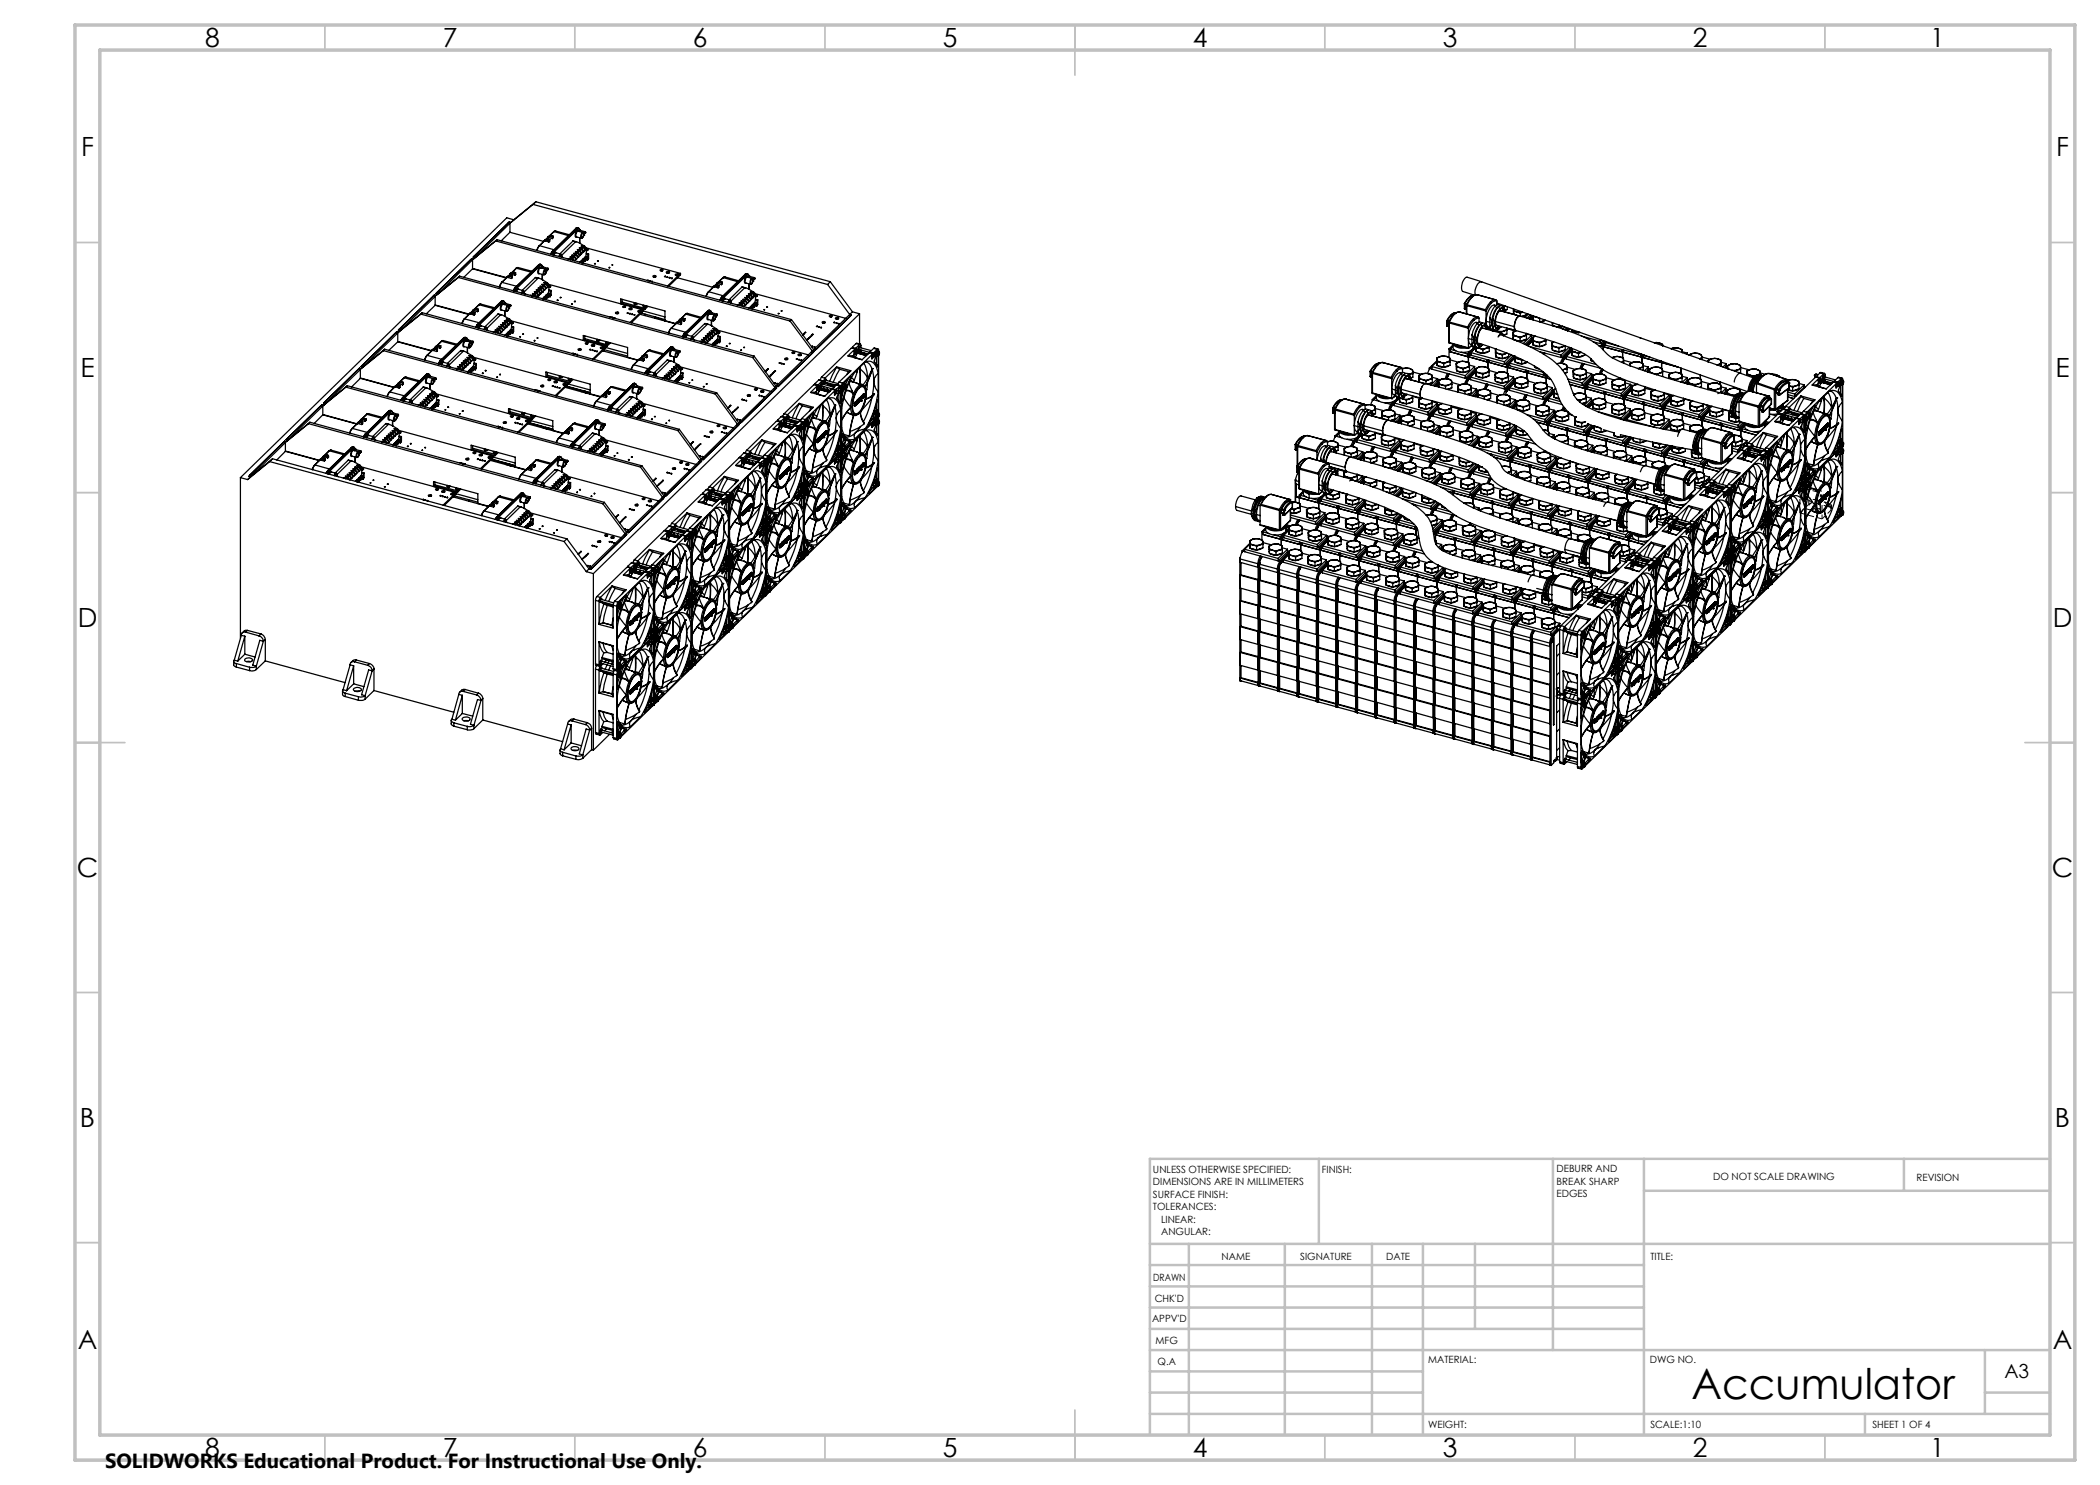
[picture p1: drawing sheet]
<svg xmlns="http://www.w3.org/2000/svg" width="420mm" height="297mm" viewBox="0 0 420 297" stroke-linecap="round" stroke-linejoin="round" font-family="sans-serif">
<defs><g id="words">
<text font-size="8.5" x="338.3" y="279.7">Accumulator</text>
<g font-size="5.3">
<text x="41" y="9.5">8</text>
<text x="88.5" y="9.5">7</text>
<text x="138.5" y="9.5">6</text>
<text x="188.5" y="9.5">5</text>
<text x="238.5" y="9.5">4</text>
<text x="288.5" y="9.5">3</text>
<text x="338.5" y="9.5">2</text>
<text x="386" y="9.5">1</text>
<text x="16.2" y="31.3">F</text>
<text x="411.2" y="31.3">F</text>
<text x="16.1" y="75.5">E</text>
<text x="411.1" y="75.5">E</text>
<text x="15.5" y="125.5">D</text>
<text x="410.5" y="125.5">D</text>
<text x="15.4" y="175.5">C</text>
<text x="410.4" y="175.5">C</text>
<text x="16" y="225.5">B</text>
<text x="411" y="225.5">B</text>
<text x="15.5" y="269.8">A</text>
<text x="410.5" y="269.8">A</text>
<text x="41" y="291.5">8</text>
<text x="88.5" y="291.5">7</text>
<text x="138.5" y="291.5">6</text>
<text x="188.5" y="291.5">5</text>
<text x="238.5" y="291.5">4</text>
<text x="288.5" y="291.5">3</text>
<text x="338.5" y="291.5">2</text>
<text x="386" y="291.5">1</text>
</g>
<text font-size="4.1" x="21" y="293.7">SOLIDWORKS Educational Product. For Instructional Use Only.</text>
<text font-size="3.9" x="400.9" y="275.5">A3</text>
<g font-size="2">
<text x="230.6" y="234.6">UNLESS OTHERWISE SPECIFIED:</text>
<text x="230.6" y="237.1">DIMENSIONS ARE IN MILLIMETERS</text>
<text x="230.6" y="239.6">SURFACE FINISH:</text>
<text x="264.4" y="234.6">FINISH:</text>
<text x="311.3" y="234.5">DEBURR AND</text>
<text x="311.3" y="237">BREAK SHARP</text>
<text x="311.3" y="239.5">EDGES</text>
<text x="342.6" y="236">DO NOT SCALE DRAWING</text>
<text x="383.3" y="236.2">REVISION</text>
<text x="230.6" y="242.1">TOLERANCES:</text>
<text x="232.2" y="244.6">LINEAR:</text>
<text x="232.2" y="247.1">ANGULAR:</text>
<text x="244.3" y="252">NAME</text>
<text x="260" y="251.9">SIGNATURE</text>
<text x="277.2" y="251.9">DATE</text>
<text x="330.1" y="251.9">TITLE:</text>
<text x="230.6" y="256.1">DRAWN</text>
<text x="230.9" y="260.3">CHK'D</text>
<text x="230.4" y="264.4">APPV'D</text>
<text x="231.1" y="268.8">MFG</text>
<text x="231.5" y="273">Q.A</text>
<text x="285.6" y="272.5">MATERIAL:</text>
<text x="330" y="272.5">DWG NO.</text>
<text x="285.6" y="285.5">WEIGHT:</text>
<text x="330.1" y="285.6">SCALE:1:10</text>
<text x="374.5" y="285.6">SHEET 1 OF 4</text>
</g>
</g></defs>
<g fill="none" stroke="#000" stroke-width=".25">
<path d="M86.7 59.2l.3 .1M86.9 59l-7.2 7 .3 .1-.3 .3M86.9 59l.3 .1M86.9 59v.2M87 59.3v1.8M87 59.3l-6.8 6.7M87.3 58.6v.2M87.3 58.6l.4 .1M87.7 58.7h.1M91.9 55.2l-4.7 3.9M91.9 55.2l-.2 .3 58.8 16M91.9 55.2l58.9 16"/>
<path d="M94.4 51.7l-7.3 7 .4 .1-.3 .3M94.4 51.7l.3 .1M94.4 51.7v.2M94.5 53.8l-1.7 1.7M94.5 53.8l6.7 1.8M94.5 53.7l6.8 1.8M94.5 52l-.3-.1-6.9 6.7M94.5 52l-6.8 6.7M94.5 52v1.8M95.2 51.3h-.4v.2M95.2 51.3v.1M99.4 47.9l-4.7 3.9"/>
<path d="M99.4 47.9l-.3 .3 58.9 16M99.4 47.9l58.9 16M100.3 56.5l-.4 .9M100.3 56.5h.1M100.4 56.5l-.5 .9M100.4 56.5l2.9 .8M101.4 55.5h.1M101.4 55.4v.1M101.4 55.5l-1.1 1M101.4 55.5l-1 1M101.4 55.5l.9 .2M101.5 55.3h.1"/>
<path d="M101.5 55.3l-.1 .2M101.6 55.3l-.2 .1M101.6 44.6l.4 .1M101.8 44.4l-7.2 7 .4 .1-.3 .3M101.8 44.4l.4 .1M101.8 44.4v.2M102 44.7v1.8M102 46.5l-1.7 1.7M102 46.5l6.8 1.8M102 44.7l-6.8 6.6M102 54.8h.1M102 54.8v.1"/>
<path d="M102.1 54.8h-.1M102.1 54.8l-.5 .4M102.1 55.3l-.7 .1M102.1 55.3h.2M102.1 54.8l-.4 .4M102.1 54.8l.9 .2M102.2 54.6h.1M102.2 55.1l-.1 .2M102.2 55.1l.2 .1M102.2 55.1l-.6 .2M102.2 54.6l-.2 .2M102.3 55.3v.4"/>
<path d="M102.4 55.2l-.1 .1M102.4 55.2l.1 .3-.2 .2M102.7 54.6l-.6 .2M102.7 54.6l.3 .1M102.8 44l-1.4-.4-53.3 51.9M102.8 44l-.6 .5M102.9 54.5l-.2 .1M102.9 54.5h.2M102.9 54.5l-.7 .1M102.9 57.6l-.2 .5M102.9 57.6h.1M103 57.6l-.3 .6"/>
<path d="M103 57.6h.2M103 54.7v.3M103.1 54.5l.1 .4-.2 .1M103.1 54.5l-.1 .2M103.2 57.6l.1 .1M103.2 57.6l-.3 .6M103.2 53.7h.1M103.2 53.7l-.9 .9M103.3 57.7l-.3 .5M103.3 53.7l-1 .9M103.3 53.7l2.9 .7M103.6 53.5l-.4 .2"/>
<path d="M103.6 53.5l-.3 .2M103.6 53.5l2.8 .8M103.8 57.9l-.3-.2-.3 .6M104.7 58.1l.1 .3v.3l-.1-.5-.3 .4M104.7 58.1l-.4 .5M104.7 58.1l-1.1-.2-.3 .4M104.8 58.6l.3 .2M106.1 59.1h.3M106.3 59.1v.1M106.3 59.1h.1M106.6 40.9l-4.4 3.6M106.6 40.9l58.9 16"/>
<path d="M106.6 58.9l.2 .1M106.8 58.7l.4 .5 .1 .2M106.8 58.7h-.3l.1 .2M106.8 58.7l-.2 .2M106.8 59l-.2 .2-.2-.1M106.8 59l.4 .4M107 58.5l.2 .1M107.1 55.5l.7 .2M107.1 55.5l-2.6 2.6M107.1 55.5l.5 .2M107.1 58.4a.78 .78 0 0 1 .6 .7M107.1 58.4l-.2-.1 .1 .2"/>
<path d="M107.1 58.4l-.1 .1M107.2 40.4l-.6 .5M107.2 40.4l58.9 15.9M107.2 40.4l-4.4 3.6M107.2 58.6l.4 .5M107.2 58.6l-.2 .3M107.4 58.1l.2 .2M107.5 58l.4 .3 .2 .3M107.5 58h-.3l.2 .1M107.5 58l-.1 .1M107.6 55.7h.5l1.3 .8M107.6 58.3l.4 .5"/>
<path d="M107.6 55.7l-2.8 2.7M107.6 58.3l-.3 .2M107.6 59.1h.1M107.7 59.1h.1M107.7 53h.1M107.7 53l-4.8 4.6M107.8 53l-4.8 4.6M107.8 53h.2M107.8 57.8l.2 .1M107.8 49.2l-.4 .9M107.8 57.6a.78 .78 0 0 1 .6 .8M107.8 57.6h-.2l.2 .2"/>
<path d="M107.8 57.6v.2M107.9 49.1l-.5 1M107.9 49.1l-.1 .1M107.9 49.1l2.9 .8M108 53v.1M108 57.9l.4 .5M108 53l-4.8 4.6M108 57.9l-.3 .3M108 53.1a.24 .24 0 0 1 .3 0 .24 .24 0 0 1 .1 .2M108 58.7v.1M108 58.6v.1M108 58.7h.1"/>
<path d="M108 53.1l-4.7 4.6M108.1 52.9l-.4 .1M108.1 53.5a.89 .89 0 0 0-.3 1.2l1 .3a.92 .92 0 0 1 .3-1.2M108.1 53.5l1 .3M108.1 57.4l.2 .1M108.2 53.5h.1M108.2 53.5l-.1-.1a.97 .97 0 0 0-.4 1.4l.1-.1M108.2 52.9l.2 .4M108.2 52.9l-.2 .1M108.2 52.9l-.2-.1-.2 .2M108.2 57.3a.67 .67 0 0 1 .6 .7M108.2 57.3h-.2l.1 .1"/>
<path d="M108.2 57.3l-.1 .1M108.3 57.5l.5 .5M108.3 57.5l-.2 .3M108.4 58.4h.1M108.4 53.3h.1M108.4 53.3l.1 .1M108.4 53.3l-.2 .2M108.4 54.9v1M108.5 54.9v1M108.5 57l.2 .2M108.5 53.4l-.1 .2M108.5 53.4h.1"/>
<path d="M108.5 59.7v.1M108.5 53.4l1.1 .3M108.6 56.9l.5 .4v.3M108.6 56.9h-.3l.2 .1M108.6 56.9l-.1 .1M108.6 56.9h.1M108.7 57.2l.4 .5M108.7 57.2l-.3 .2M108.8 58h.1M108.8 59.5v.3M108.8 59.4v.4M108.8 48.2h.1"/>
<path d="M108.9 48.1l-.1 .1M108.9 59.8h.1M108.9 59.3v.6M108.9 56.7l.2 .1M108.9 48.2h.1M108.9 48.2l-1 .9M108.9 48.2l.9 .2M109 56.5a.78 .78 0 0 1 .5 .8M109 56.5h-.3l.2 .2M109 56.5l-.1 .2M109 47.9v.1M109 48l-1.2 1.2"/>
<path d="M109 47.9l-.1 .2M109.1 53.8l.2 .2M109.1 56.8l.4 .5M109.1 56.8l-.3 .3M109.1 57.6v.1M109.1 57.6h.1M109.2 54a.51 .51 0 0 0-.4 .3 .51 .51 0 0 0 .1 .6l.2-.2 .1-.3M109.2 54h.2M109.2 53.9h.1M109.2 54.4h.1M109.2 59l.1 .1M109.3 54.4l-.3 .5-.2 .1"/>
<path d="M109.3 54h.1M109.3 53.9l.1 .1M109.3 54h-.1M109.3 59.4l.1 .2 .1-.2M109.3 59.2l-.2-.1 .1 .8-.1-.1M109.3 59v.5M109.3 54.2v.2M109.4 54.1l-.2 .3M109.4 54.1l-.1 .1M109.4 56.5l.4 .6M109.4 56.5l-.2 .2M109.5 47.5h.1"/>
<path d="M109.5 57.3h.1M109.5 47.5l-.4 .4M109.5 58.7v.8M109.5 48l-.6 .1M109.5 48h.3M109.5 59l.5 .2M109.5 59.1l.5 .1M109.5 59.2l.5 .2M109.6 53.7v.1M109.6 53.7l-.3 .2M109.6 47.5h-.1M109.6 47.5l.9 .2"/>
<path d="M109.6 47.5l-.5 .4M109.6 58.7l.4 .1M109.6 53.8l-.3 .4M109.6 53.8l-.2 .2M109.6 53.8l-.2 .3M109.6 53.8h.1M109.7 47.3h.1M109.7 47.8l-.2 .2M109.7 47.8l.3 .1M109.7 47.8l-.7 .1M109.7 47.3l-.2 .2M109.7 56.9l18.9 5.1"/>
<path d="M109.8 57.1h.2M109.8 57.1l-.1 1.5-1.2 1.1M109.8 58.1l.3 .1M109.8 58l.4 .1M109.8 57.1l-2.4 2.3M109.8 48v.4M110 47.9v.3l-.2 .2M110 47.9l-.2 .1M110 57.1l.1 .3h-.3M110 57.1v.3h-.2M110 58.8v.1M110 59.2v.2"/>
<path d="M110 58.9v.1M110 58.9l-.5-.1 .5 .2M110 59.2h.1M110 59v.2M110.1 58.2l-.1 .6M110.2 47.3l-.7 .2M110.2 47.3l.3 .1M110.2 58.1l-.1 .1M110.2 58.1v.9l-.2 .4M110.3 47.2l-.1 .1M110.3 47.2h.3M110.3 47.2l-.6 .1"/>
<path d="M110.5 50.3l-.4 .5 .4-.5M110.5 50.3h.1M110.5 47.4v.3M110.5 50.3h.2M110.6 47.2v.4l-.1 .1M110.6 47.2l-.1 .2M110.7 50.3l.1 .1M110.7 50.3l-.4 .6M110.7 46.4l-1 .9M110.8 50.4l-.3 .5M110.8 46.3l-.1 .1M110.8 46.3l-1 1"/>
<path d="M110.8 46.3l2.9 .8M111.1 46.2l-.3 .1M111.1 46.2l2.8 .8M111.2 46.2l-.5 .2M111.2 50.5l-.2-.1-.3 .6M112 59.5h.2zM112.1 50.8l.2 .3v.3l-.1-.5-.3 .4M112.1 50.8l-.3 .5M112.1 50.8l-1-.3-.3 .5M112.1 59.5h.1M112.3 51.3l.3 .2M113.6 51.8h.2"/>
<path d="M113.8 51.8h.1M114.1 51.6l.2 .1M114.2 51.4l.4 .3 .2 .4M114.2 51.4h-.2l.1 .2M114.2 51.4l-.1 .2M114.3 51.7l-.2 .2-.3-.1M114.3 51.7l.4 .4M114.5 51.2l.2 .1M114.6 51.1l.4 .2 .1 .5M114.6 48.2l.7 .2M114.6 51.1l-.3-.1 .2 .2M114.6 51.1l-.1 .1"/>
<path d="M114.6 48.2l-2.6 2.6M114.6 48.2l.5 .2M114.7 51.3l.4 .5M114.7 51.3l-.3 .3M114.8 52.1h.1M114.9 50.8l.2 .2M115 50.7a.78 .78 0 0 1 .5 .7M115 50.7h-.3l.2 .1M115 50.7l-.1 .1M115.1 51l.4 .5M115.1 51l-.3 .2M115.1 48.4h.4l1.4 .8"/>
<path d="M115.1 48.4l-2.8 2.7M115.1 51.8h.1M115.2 45.7l-4.7 4.6M115.3 45.6l-.1 .1M115.3 45.6l-4.8 4.7M115.3 45.6l.1 .1M115.3 50.5l.1 .1M115.4 50.3a.67 .67 0 0 1 .5 .8M115.4 50.3h-.3l.2 .2M115.4 50.3l-.1 .2M115.4 45.7l.1 .1M115.4 50.6l.5 .5"/>
<path d="M115.4 45.7l-4.7 4.6M115.4 50.6l-.2 .2M115.5 45.6l-.3 .1M115.5 45.8a.22 .22 0 0 1 .3-.1 .22 .22 0 0 1 .1 .3M115.5 51.4v.1M115.5 51.4h.1M115.5 45.8l-4.7 4.6M115.6 46.2h.1M115.6 46.2v-.1a.9 .9 0 0 0-.5 1.3h.3M115.6 50.1l.2 .1M115.7 45.6l.3 .4M115.7 50l-.1 .1"/>
<path d="M115.7 50h.1M115.7 45.6h-.4M115.7 50l.4 .2 .2 .5M115.7 50l-.2-.1 .1 .2M115.7 45.6l-.3 .1M115.7 46.2h.1M115.8 50.2l.4 .5M115.8 50.2l-.2 .3M115.9 51.1h.1M115.9 46l.1 .1M115.9 46l-.2 .2M115.9 47.6v1"/>
<path d="M116 46v.1M116 46h-.1M116 47.6v1M116 49.7l.2 .2M116 46.1h.1M116 52.4v.1M116 46.1l1.1 .3M116 46.1l-.1 .2M116.1 49.6a.67 .67 0 0 1 .5 .7M116.1 49.6h-.2l.1 .1M116.1 49.6l-.1 .1M116.2 49.9l.4 .5"/>
<path d="M116.2 49.9l-.3 .2M116.3 50.7h-.1M116.3 52.1v.4M116.4 52.5h-.1M116.4 52v.5M116.4 49.4l.2 .1M116.5 49.2a.78 .78 0 0 1 .5 .8M116.5 49.2h-.3l.2 .2M116.5 49.2l-.1 .2M116.6 49.5l.4 .5M116.6 49.5l-.3 .2M116.6 46.5l.1 .1"/>
<path d="M116.6 46.5a.83 .83 0 0 0-.3 1.2M116.6 46.5l-1-.3a.88 .88 0 0 0-.3 1.2l1 .3M116.6 50.3v.1M116.6 50.3h.1M116.7 51.7h.1M116.7 46.6h.1M116.7 47.1l-.2 .5-.2 .1M116.7 46.6v.1M116.7 46.7a.51 .51 0 0 0-.4 .3 .51 .51 0 0 0 0 .6h.2l.2-.5M116.7 47.1h.1M116.7 46.7h.1M116.8 46.6v.1"/>
<path d="M116.8 52.1l.1 .2 .1-.2M116.8 51.9l-.2-.1v.8l.1-.1M116.8 51.7v.5M116.8 46.9l-.1 .2M116.8 46.8l-.1 .3M116.8 46.8v.1M116.9 49.2l.4 .6M116.9 49.2l-.2 .2M117 50h.1M117 51.4v.8M117 51.9l.5 .1M117 51.5l.5 .2z"/>
<path d="M117 51.7l.5 .2M117 51.8l.5 .1M117.1 46.4v.1M117.1 46.4l-.3 .2M117.1 51.4h.4M117.1 46.5l-.3 .4M117.1 46.5l-.3 .3M117.1 46.5l-.3 .2M117.1 46.5h.1M117.2 49.6l18.9 5.1M117.3 49.8h.2M117.3 49.8l-.1 1.5-1.2 1.1"/>
<path d="M117.3 50.8l.3 .1M117.3 50.7l.4 .1M117.3 49.8l-2.4 2.3M117.5 49.8l.2 .1-.1 .2h-.3M117.5 49.8v.3h-.2M117.5 51.4v.5M117.5 51.9v.1M117.5 51.9h.1M117.6 50.9l-.1 .5M117.7 50.8l-.1 .1M117.7 50.8v.9l-.2 .3M118.9 52.7h.2z"/>
<path d="M119 52.7v.1M119.5 52.2h.2zM119.6 52.2h.1M121.9 53.5v.1M122.5 52.9v.1M124.4 59.9v1M129.6 56.1h-.2M129.6 56.1h.1M130 56.2h-.1M130 56.2h.1M130.4 56.3h-.2M130.4 56.3v.1z"/>
<path d="M130.6 55.2a.34 .34 0 0 1 .3-.1 .34 .34 0 0 1 .3 .2 .34 .34 0 0 1-.3 .2 .34 .34 0 0 1-.3-.3zM130.7 55.4h.4M131.1 55.1v.3M132 54a.26 .26 0 0 1 .3-.2 .26 .26 0 0 1 .2 .3l-.3 .1zM132.5 53.9v.3h-.3M132.9 55.3h.2zM133.1 55.2v.1M133.3 54.4a.28 .28 0 0 1 .4-.2 .28 .28 0 0 1 .1 .4h-.5zM133.3 55.4l.3 .1zM133.4 54.6h.4M133.5 55.4v.1M133.7 54.3v.3"/>
<path d="M133.8 55.6l.2-.1zM133.9 55.5v.1M134.4 55.6v.1M135.1 54.9a.33 .33 0 0 1 .3-.2 .33 .33 0 0 1 .3 .3 .33 .33 0 0 1-.4 .1 .33 .33 0 0 1-.2-.2zM135.1 55.1h.5M135.5 55.6l7.1 1.9M135.5 54.8v.3M136.1 54.7v.3l-2.4 2.3M136.1 54.7l-2.6 2.5M141.7 58.4l-.5 .9M141.7 58.3l-.4 1M141.7 58.3v.1"/>
<path d="M141.7 58.3l2.9 .9M142.7 57.4h.1M142.7 57.3v.1M142.8 57.4l-1.1 .9M142.8 57.4l.8 .2M142.9 57.1v.1M142.9 57.1l-.2 .2M143.3 56.7h.1M143.4 57.1l-.7 .2M143.4 57.1l.3 .1M143.4 56.7h.1M143.4 56.7l.9 .2"/>
<path d="M143.4 56.7l-.4 .4M143.5 57l-.1 .1M143.5 57l.3 .1M143.5 57l-.6 .1M143.5 56.5h.1M143.5 56.5l-1.8 1.9M143.7 57.2l-.1 .4M143.8 57.1v.3l-.2 .2M143.8 57.1l-.1 .1M144 56.5l-.7 .2M144 56.5l.3 .1M144.2 56.4l-.2 .1"/>
<path d="M144.2 56.4h.3M144.2 56.4l-.7 .1M144.3 59.5l-.3 .5M144.3 56.6v.3M144.4 59.5l-.4 .5M144.4 59.5h-.1M144.4 59.5h.1M144.5 56.4v.4l-.2 .1M144.5 56.4l-.2 .2M144.5 59.5l.1 .2M144.5 59.5l-.3 .6M144.6 55.6l-1 .9"/>
<path d="M144.6 59.7l-.3 .4M144.6 55.5v.1M144.6 55.5l.4-.1 2.7 .8M144.6 55.5l-.9 1M144.6 55.5l2.9 .8M145 55.4l-.4 .2M145 59.8l-.4 .4M145 59.8l1 .2M145.1 59.8l-.2-.1-.4 .5M148.4 57.4l.8 .2M148.4 57.4l-2.6 2.6M148.4 57.4l.5 .2"/>
<path d="M148.8 59.9a.78 .78 0 0 1 .6 .7M148.8 59.9h-.2l.1 .1M148.8 59.9l-.1 .1M148.9 57.6h.5l1.3 .8M148.9 57.6l-2.7 2.7M149 59.5l.1 .2M149 59.5h.2M149.1 54.9l-4.8 4.6M149.1 54.9h.2M149.1 59.7l.2 .1M149.2 59.5a.67 .67 0 0 1 .5 .8M149.2 59.5l-.1 .2"/>
<path d="M149.3 54.9l.1 .1M149.3 54.9l-4.8 4.6M149.3 59.8l.4 .5M149.3 59.8l-.3 .2M149.4 54.7l-.3 .2M149.4 55a.21 .21 0 0 1 .2-.1 .21 .21 0 0 1 .2 .3M149.4 54.7l.1 .1M149.4 55l-4.8 4.7M149.5 59.3l.1 .1M149.5 55.5h.1M149.5 55.5l-.1-.2a.9 .9 0 0 0-.5 1.3h.3M149.5 59.2l.4 .2 .2 .5"/>
<path d="M149.5 54.8l.3 .4M149.5 59.2l-.2-.1 .2 .2M149.5 59.2v.1M149.5 54.8l-.2 .1M149.6 59.4l.5 .5M149.6 59.4l-.2 .3M149.8 55.2l.1 .1M149.8 55.2h.1M149.8 55.2l-.3 .3M149.8 56.8v1.1M149.8 58.9l.2 .2M149.9 55.3h.1"/>
<path d="M149.9 55.3l1 .2M149.9 55.3l-.2 .2M149.9 58.8a.67 .67 0 0 1 .6 .7M149.9 58.8h-.2l.1 .1M149.9 58.8l-.1 .1M150 59.1l.5 .4M150 59.1l-.2 .2M150.1 59.9h.1M150.2 58.6l.2 .1M150.3 58.5a.66 .66 0 0 1 .5 .7M150.3 58.5l-.3-.1 .2 .2M150.3 58.5l-.1 .1"/>
<path d="M150.4 58.7l.4 .5M150.4 58.7l-.3 .2M150.4 55.7l.2 .1M150.4 55.7a.89 .89 0 0 0-.3 1.2M150.4 55.7l-1-.3a.9 .9 0 0 0-.3 1.2l1 .3M150.5 59.5h.1M150.5 55.8l.2 .1M150.6 56.3l-.2 .4-.3 .2M150.6 55.8h.1M150.6 55.9l-.1-.1a.63 .63 0 0 0-.3 1l.4-.5M150.6 56.3h.1M150.6 55.9h.1"/>
<path d="M150.6 55.8v.1M150.7 56.1l-.1 .2M150.7 56l-.1 .3M150.7 56v.1M150.7 58.4l.3 .2 .1 .5M150.7 58.4l-.2 .2M150.8 59.2h.1M150.9 55.5l.1 .1M150.9 55.5l-.3 .3M151 55.7l-.3 .4M151 55.7l-.3 .3M151 55.6l-.3 .3"/>
<path d="M151 55.6v.1M151 58.7l18.2 5M151.1 59h.2M151.1 59.1l-.1 1.4-1.2 1.1M151.1 60l.4 .1M151.1 59.9l.5 .1M151.1 59.1l-2.3 2.2M151.3 59l.2 .2-.4 .1h.2zM151.6 60l-.1 .1M151.6 60v.9l-.3 .3M165.5 56.9l4.4 6M166.1 56.3l-.6 .6"/>
<path d="M166.1 56.3l4.4 6.1M294.3 59.4l-1 1.6M294.4 59.4l-1 1.6M294.4 59.4h-.1M294.6 59.1a2.58 2.58 0 0 0-1.7 1.6M294.6 59.1h.1M294.6 59.1h.1h-.1M294.6 59.1a2.51 2.51 0 0 0-1.6 1.6M295.5 58.9l-.6 .2-.6 .3M295.5 58.9h.1M295.5 58.9l-.5 .1-.6 .4M295.5 58.9l3.7 1.1"/>
<path d="M295.5 58.9l3.6 1.1M296.3 56.4l-2.9-.9a1.99 1.99 0 0 0-1.1 2.2l.2 .5 2.4 .9M296.3 56.4a2.04 2.04 0 0 0-1.2 2.6M296.3 56.4l54.4 19.2M299.1 60h-.3l-.7 .4M299.1 60l.3 .2M69.2 77.4l58.9 16M69.2 77.4l-4.4 3.6M69.5 77.1l-.3 .3M69.5 77.1l58.9 16.1M69.5 77.1l-4.4 3.6M71.7 73.8l.4 .1"/>
<path d="M71.9 73.6l-7.2 7 .4 .1M71.9 73.6l.3 .1M71.9 73.6v.3M72.1 75.7l6.7 1.8M72.1 75.6l6.7 1.9M72.1 75.7l-1.8 1.7M72.1 73.9l-6.9 6.7M72.1 73.9v1.8M72.5 73.4l-.3 .3M72.7 73.3l-.3-.1v.2M72.7 73.3h.1M76.7 70.1l58.9 16"/>
<path d="M76.7 70.1l-4.5 3.6M76.9 69.8l-.2 .3M76.9 69.8l59 16.1M76.9 69.8l-4.4 3.6M77.9 78.4l-.5 .9M77.9 78.4h.1M78 78.4l-.5 .9M78 78.4l2.9 .8M78.9 77.4h.1M78.9 77.4l-1 1M79 77.4h-.1M79 77.4l-1 1"/>
<path d="M79 77.4l.8 .2M79.1 77.2h.1M79.1 77.2l-.2 .2M79.2 66.5l.4 .1M79.4 66.3l-7.2 7 .3 .1M79.4 66.3l.3 .1M79.4 66.3v.2M79.6 76.8h.1M79.6 68.4l6.7 1.8M79.6 68.4l-1.8 1.7M79.6 68.3l6.7 1.8M79.6 66.6l-6.9 6.7"/>
<path d="M79.6 66.6v1.8M79.6 77.2l-.7 .2M79.6 77.2l.3 .1M79.6 76.7v.1M79.7 76.7l-.6 .5M79.7 76.7l.8 .3M79.7 76.7l-.5 .4M79.7 77l-.1 .2M79.7 77l.3 .1M79.7 77l-.6 .2M79.8 76.5l-.2 .2M79.9 77.3l-.1 .3"/>
<path d="M80 77.1l-.1 .2M80 77.1v.4l-.2 .1M80.2 66l-.4-.1v.2M80.2 66h.1M80.3 76.5l-.7 .2M80.3 76.5l.2 .1M80.4 76.4l-.1 .1M80.4 76.4l.3 .1M80.4 76.4l-.6 .1M80.5 79.5l-.3 .6M80.5 79.5h.1M80.5 76.6v.4"/>
<path d="M80.6 79.5l-.3 .6M80.6 79.5h.2M80.7 76.5v.3l-.2 .2M80.7 76.5l-.2 .1M80.8 79.5v.2M80.8 79.5l-.4 .6M80.8 75.6h.1M80.8 75.6l-1 .9M80.8 79.7l-.3 .4M80.9 75.6l.3-.2 2.7 .8M80.9 75.6l-1 .9M80.9 75.6l2.8 .7"/>
<path d="M81.2 75.5l-.4 .1M81.3 79.8l-.1-.1-.2 .1-.2 .4M84.5 62.5l-.3 .3 58.9 16M84.5 62.5l-4.8 3.9M84.5 62.5l58.8 16.1M84.6 77.4l.8 .2M84.6 77.4l-2.6 2.6M84.6 77.4l.6 .2M85 79.9l-.1 .2M85 79.9h.1M85 79.9a.78 .78 0 0 1 .6 .8M85 79.9h-.2l.1 .2"/>
<path d="M85.2 77.6l1.7 .8M85.2 77.6l-2.8 2.7M85.2 74.9h.1M85.2 74.9l-4.7 4.6M85.3 74.9l-4.7 4.6M85.3 74.9h.2M85.3 79.7l.2 .1M85.4 71.1l-.5 .9M85.4 71.1h.1M85.4 79.6a.62 .62 0 0 1 .5 .7M85.4 79.6l-.2-.1 .1 .2M85.4 79.6l-.1 .1"/>
<path d="M85.4 71.1l2.9 .8M85.5 74.9l.1 .1M85.5 74.9l-4.7 4.6M85.5 79.8l.4 .5M85.5 79.8l-.3 .3M85.6 74.8l-.4 .1M85.6 75a.22 .22 0 0 1 .3 0 .22 .22 0 0 1 .1 .2M85.6 74.8l-.3 .1M85.6 74.8h.2M85.6 75l-4.8 4.7M85.7 79.3l.2 .2M85.7 75.5h.1"/>
<path d="M85.7 75.5v-.2a.95 .95 0 0 0-.5 1.4l.2-.1M85.8 79.2a.78 .78 0 0 1 .5 .7M85.8 74.8l.2 .4M85.8 79.2h-.3l.2 .1M85.8 79.2l-.1 .1M85.8 75.5h.1M85.8 74.8l-.3 .1M85.9 79.5l.4 .4M85.9 79.5l-.3 .2M86 75.2l.1 .1M86 75.2l-.2 .3M86 75.2h.1"/>
<path d="M86 76.8v1.1M86 79l.3 .1M86.1 75.3l-.2 .2M86.1 75.3h.1M86.1 75.3l1 .3M86.1 78.8a.78 .78 0 0 1 .6 .8M86.1 78.8h-.2l.1 .2M86.1 78.8l-.1 .2M86.3 79.1l.4 .5M86.3 79.1l-.3 .2M86.3 79.9h.1M86.4 70.1h.1"/>
<path d="M86.4 70v.1M86.4 78.6l.2 .1M86.5 70.1l-1.1 1M86.5 70.1l.8 .2M86.5 78.5l.5 .4 .1 .3M86.5 78.5h-.2l.1 .1M86.5 78.5l-.1 .1M86.5 78.5h.1M86.6 69.9h.1M86.6 78.7l.5 .5M86.6 78.7l-.2 .3M86.6 69.9l-.2 .1"/>
<path d="M86.6 75.7l.2 .2M86.6 75.7a.86 .86 0 0 0-.3 1.2M86.6 75.7l-.9-.2a.9 .9 0 0 0-.4 1.1l1 .3M86.7 79.6h.1M86.7 75.8h.1M86.8 76.3l-.3 .5-.2 .1M86.8 75.9h.1M86.8 75.9l-.1-.1a.65 .65 0 0 0-.2 1l.3-.5M86.8 76.3h.1M86.8 75.8l.1 .1M86.8 75.8v.1M86.9 76.1l-.1 .2"/>
<path d="M86.9 76.1h.1M86.9 78.4l.4 .4v.3M86.9 78.4l-.2 .2M87 61.1l6.8 1.8M87 61.1l-1.7 1.7M87 61l6.8 1.8M87.1 79.2h.1M87.1 69.5h.1M87.1 75.6l.1 .1M87.1 75.6l-.3 .2M87.1 69.9l-.7 .1M87.1 69.9l.2 .1"/>
<path d="M87.1 69.4l.9 .2M87.1 69.4l-.4 .4M87.2 75.8l-.3 .3M87.2 75.7l-.3 .2M87.2 75.7v.1M87.2 69.7l-.1 .2M87.2 69.7l.3 .1M87.2 69.7l-.6 .2M87.2 78.8l19 5.1M87.3 69.2l-.2 .2M87.3 69.2l-.9 .9M87.3 79.1h.3"/>
<path d="M87.3 79.1l-.1 1.4-1.2 1.2M87.3 79.9l.5 .1M87.3 79.1l-2.3 2.3M87.3 70v.3M87.5 69.8l-.2 .5M87.5 69.8l-.2 .2M87.6 79.1l.1 .2h-.4h.3zM87.8 69.2l-.7 .3M87.8 69.2l.2 .1M87.9 69.1l-.1 .1M87.9 69.1l.3 .1M87.9 69.1l-.6 .1"/>
<path d="M88 72.2l-.3 .6M88 72.2h.1M88 69.3v.3M88.1 72.2l-.4 .6M88.1 72.2h.1M88.2 69.2l-.2 .4M88.2 69.2l-.2 .1M88.2 72.2l.1 .2M88.2 72.2l-.3 .6M88.3 68.3h.1M88.3 68.3l-1 .9M88.3 72.4l-.3 .4"/>
<path d="M88.3 68.3l.4-.2 2.7 .8M88.3 68.3l2.9 .7M88.7 68.1l-.4 .2M88.8 72.5l-.1-.1-.3 .1-.2 .4M89.5 73.2l.2-.4 .2 .2-.1 .3M89.7 72.7l.2 .6M89.7 72.7l-.4 .5M89.7 72.7l-1-.2-.4 .5M89.9 73.2l.2 .2M91.2 73.7h.2M91.4 73.7l-.1 .1M91.4 73.7h.1"/>
<path d="M91.4 73.7l.2 .1M91.7 73.5l.2 .1M91.8 73.3l.3 .3 .2 .4M91.8 73.3h-.3l.2 .2M91.8 73.3l-.1 .2M91.9 73.6l.4 .4M91.9 73.6l-.2 .2M92 73.1l.3 .1M92.1 70.1l.8 .2M92.1 70.1l-2.6 2.6M92.1 70.1l.5 .2M92.1 73l.4 .2 .2 .4"/>
<path d="M92.1 73h-.2l.1 .1M92.1 73l-.1 .1M92.3 73.2l.4 .5M92.3 73.2l-.3 .3M92.4 72.8l.2 .1M92.5 72.6l.4 .3 .2 .4M92.5 72.6h-.2l.1 .2M92.5 72.6l-.1 .2M92.6 72.9l.5 .5M92.6 72.9l-.2 .2M92.6 70.3h.5l1.3 .8M92.6 70.3l-2.7 2.7"/>
<path d="M92.7 73.6v.1M92.7 73.7h.1M92.7 67.6h.1M92.7 67.6l-4.7 4.6M92.8 67.6l-4.7 4.6M92.8 67.6h.2M92.8 72.4l.2 .1M92.9 63.8l-.5 .9M92.9 63.8h.1M92.9 72.2a.78 .78 0 0 1 .6 .8M92.9 72.2h-.3l.2 .2M92.9 72.2l-.1 .2"/>
<path d="M92.9 63.8l2.9 .8M93 67.6l.1 .1M93 67.6l-4.8 4.6M93 72.5l.4 .5M93 68.2l1.1 .2a.9 .9 0 0 0-.3 1.2l-.9-.3a.84 .84 0 0 1 .1-1.1zM93 72.5l-.3 .3M93.1 67.5l-.4 .1M93.1 67.7a.25 .25 0 0 1 .3 0 .25 .25 0 0 1 .1 .2M93.1 73.4h.1M93.1 67.5l-.3 .1M93.1 67.5h.1M93.1 67.7l-4.8 4.7"/>
<path d="M93.2 72l.1 .1M93.2 68.2h.1M93.2 68.2l-.1-.2a.9 .9 0 0 0-.4 1.4l.2-.1M93.2 67.5l.3 .4M93.2 67.5l-.2 .1M93.3 71.9a.67 .67 0 0 1 .5 .7M93.3 71.9h-.3l.2 .1M93.3 71.9l-.1 .1M93.3 72.1l.5 .5M93.3 72.1l-.2 .3M93.5 73h-.1M93.5 73h.1"/>
<path d="M93.5 67.9h.1M93.5 67.9l.1 .1M93.5 69.5v1.1M93.5 67.9l-.3 .3M93.6 74.3v.1M93.6 71.7l.1 .1M93.6 68l-.2 .2M93.6 68h.1M93.6 68l1 .3M93.6 71.5l.4 .3 .2 .4M93.6 71.5h-.2l.2 .2M93.6 71.5v.2"/>
<path d="M93.7 71.8l.5 .5M93.7 71.8l-.2 .2M93.8 72.6h.1M93.8 74.1v.3M93.8 74.1l.1 .3M93.9 62.8h.1M93.9 62.8l-1 1M93.9 62.7v.1M93.9 71.3l.2 .1M93.9 73.9v.6M93.9 62.8l.9 .2M94 71.2a.67 .67 0 0 1 .5 .7"/>
<path d="M94 71.2l-.2-.1 .1 .2M94 71.2l-.1 .1M94.1 62.6l-.2 .2M94.1 62.6l-.2 .1M94.1 68.4l.2 .2M94.1 71.4l.4 .5M94.1 71.4l-.3 .3M94.2 72.2v.1M94.2 73.7v.8v-.1M94.2 73.7l.1 .1M94.3 69l-.2 .4-.3 .2M94.3 68.6h.1"/>
<path d="M94.3 68.6a.53 .53 0 0 0-.5 .3 .53 .53 0 0 0 .1 .6h.2l.2-.5M94.3 69h.1M94.3 73.7h.1M94.3 68.5h.1M94.3 68.5l.1 .1M94.3 74l.1 .2 .2-.2M94.3 68.5v.1M94.3 73.6v.6M94.4 68.8l-.1 .2M94.4 71.1l.3 .3 .1 .4M94.4 68.8h.1M94.4 71.1l-.2 .2"/>
<path d="M94.5 62.1h.1M94.5 62.2h.1M94.5 71.9h.1M94.5 62.1l-.4 .5M94.5 73.3v.9M94.6 62.1l-.1 .1M94.6 68.3l.1 .1M94.6 73.3v.9M94.6 62.6l-.7 .1M94.6 62.6h.2M94.6 73.7l.4 .1M94.6 73.7l.4 .2"/>
<path d="M94.6 73.8l.4 .2M94.6 68.3l-.3 .2M94.6 62.1l.9 .2M94.6 62.1l-.4 .4M94.7 73.3l.3 .1M94.7 68.4l-.3 .4M94.7 68.4l-.3 .2M94.7 68.4h.1M94.7 62.4l-.1 .2M94.7 62.4l.3 .1M94.7 62.4l-.6 .2M94.8 71.5l18.8 5.1"/>
<path d="M94.8 71.8h.2M94.8 72.6l.5 .1M94.8 62.6v.4M94.8 71.8l-.1 1.4-1.2 1.2M94.8 72.7l.4 .1M94.8 71.8l-2.3 2.2M95 62.5v.3l-.2 .2M95 62.5l-.2 .1M95 71.8l.1 .2h-.3M95 71.8v.2h-.2M95 73.4v.6M95 73.6l-.4-.2 .4 .2"/>
<path d="M95.2 72.8l-.2 .6M95.3 61.9l-.7 .2M95.3 61.9l.2 .1M95.3 72.7l-.1 .1M95.3 72.7v.9l-.3 .4M95.4 61.8l-.7 .1-.2 .2M95.4 61.8l-.1 .1M95.4 61.8h.2M95.5 64.9l-.4 .5M95.5 64.9h.1M95.5 62v.3M95.5 64.9l-.3 .6"/>
<path d="M95.5 64.9h.2M95.6 61.8l.1 .4-.2 .1M95.6 61.8l-.1 .2M95.7 64.9l.1 .1M95.7 64.9l-.3 .6M95.7 61h.1M95.7 61l-1.1 1.1M95.8 65l-.3 .5M95.8 61l-.9 .9M95.8 61l2.9 .7M96.1 60.8l-.3 .2M96.1 60.8l2.8 .8"/>
<path d="M96.2 60.8l-.5 .2M96.3 65.2l-.3-.2-.3 .6M96.4 74.6l.2 .1zM96.6 74.6v.1M97.2 74.1v.1M97.2 65.4l.2 .3-.1 .3-.1-.5-.3 .4M97.2 65.4l-.4 .5M97.2 65.4l-1.1-.2-.3 .4M97.3 65.9l.3 .2M98.6 66.4h.3M98.9 66.4l.2 .1M98.9 66.4l-.1 .1"/>
<path d="M99.2 66.2l.1 .1M99.2 66l.4 .3 .2 .4M99.2 66h-.2l.2 .2M99.2 66v.2M99.3 66.3l.4 .4M99.3 75.4l.2 .1zM99.3 66.3l-.2 .2M99.4 75.4v.1M99.5 65.8l.2 .1M99.6 62.8l.7 .2M99.6 65.7l-.1 .1M99.6 65.7h.1"/>
<path d="M99.6 62.8l-2.6 2.6M99.6 62.8l.5 .2M99.6 65.7a.78 .78 0 0 1 .6 .7M99.6 65.7l-.2-.1 .1 .2M99.7 65.9l.5 .5M99.7 65.9l-.2 .3M99.9 74.9h.2zM99.9 65.5l.2 .1M100 65.3l-.1 .2M100 65.3h.1M100 65.3l.5 .5v.2M100 65.3h-.3l.2 .2"/>
<path d="M100 74.9v.1M100.1 65.6l.4 .5M100.1 65.6l-.3 .2M100.1 63h.4l1.4 .8M100.1 63l-2.7 2.7M100.2 66.4h.1M100.2 60.3h.1M100.2 60.3l-4.7 4.6M100.3 60.3l-4.8 4.6M100.3 60.3h.2M100.3 65.1l.2 .1M100.3 62a.81 .81 0 0 1 .3-1.1l1 .2a.9 .9 0 0 0-.3 1.2"/>
<path d="M100.3 62l1 .3M100.4 64.9a.78 .78 0 0 1 .5 .8M100.4 64.9h-.3l.2 .2M100.4 64.9l-.1 .2M100.5 60.3v.1M100.5 65.2l.4 .5M100.5 60.3l-4.8 4.6M100.5 65.2l-.3 .3M100.5 60.4a.24 .24 0 0 1 .3 0 .24 .24 0 0 1 .2 .2M100.5 66v.1M100.5 66.1h.1M100.5 60.4l-4.7 4.6"/>
<path d="M100.6 60.2l-.4 .1M100.6 64.7l.3 .1M100.7 60.9l-.1-.2a.9 .9 0 0 0-.4 1.4l.2-.1M100.7 60.2l.3 .4M100.7 60.9h.1M100.7 60.2l-.2 .1M100.7 60.2l-.2-.1-.2 .2M100.8 64.6a.67 .67 0 0 1 .5 .7M100.8 64.6h-.3l.1 .1M100.8 64.6l-.2 .1M100.9 64.8l.4 .5M100.9 64.8l-.3 .3"/>
<path d="M100.9 65.7h.1M101 60.6h.1M101 60.6v.1M101 60.6l.1 .1M101 62.2v1.1M101 60.6l-.3 .3M101 67v.1M101 64.4l.2 .1M101 60.7l-.1 .2M101.1 60.7h-.1M101.1 60.7l1 .3M101.1 64.2l.4 .3 .2 .4"/>
<path d="M101.1 64.2h-.2l.1 .2M101.1 64.2l-.1 .2M101.2 64.5l.5 .5M101.2 64.5l-.2 .2M101.3 65.3h.1M101.3 66.7v.4M101.4 64l.2 .1M101.4 66.6v.5M101.5 63.8a.67 .67 0 0 1 .5 .8M101.5 63.8h-.3l.2 .2M101.5 63.8l-.1 .2M101.6 61.1l.1 .2"/>
<path d="M101.6 64.1l.4 .5M101.6 64.1l-.2 .3M101.7 64.9v.1M101.7 65h.1M101.7 61.7l-.1 .4-.3 .2M101.7 61.3h.1M101.7 61.3a.52 .52 0 0 0-.4 .4 .52 .52 0 0 0 .2 .5l.2-.5M101.7 61.7h.1M101.7 61.3h.2M101.7 61.2h.1M101.7 66.4h.1M101.8 61.2l.1 .1"/>
<path d="M101.8 66.7v.2l.3-.1v-.1M101.8 66.5l-.1-.1v.8v-.1M101.8 66.3v.5M101.8 61.5l-.1 .2M101.9 61.4l-.2 .3M101.9 61.4l-.1 .1M101.9 63.8l.4 .6M101.9 63.8l-.2 .2M102 64.6h.1M102 66v.8M102.1 61l.1 .1M102.1 66v.8"/>
<path d="M102.1 61l-.3 .2M102.1 66.4l.5 .1M102.1 66.4l.4 .2M102.1 66.5l.4 .2M102.1 66l.4 .1M102.2 61.1l-.4 .4M102.2 61.1l-.3 .3M102.2 61.1l-.3 .2M102.2 61.1h.1M102.2 64.2l18.9 5.1M102.3 64.4h.2M102.3 65.3l.4 .1"/>
<path d="M102.3 64.4l-.1 1.5-1.2 1.2M102.3 65.4l.4 .1M102.3 64.4l-2.4 2.3M102.5 64.4l.2 .3h-.4M102.5 64.4v.3h-.2M102.5 66.1v.1M102.5 66.6v.1M102.5 66.2l.1 .1M102.5 66.2l-.4-.1 .5 .2M102.6 66.5l-.1 .1M102.6 66.3v.2M102.7 65.5l-.2 .6"/>
<path d="M102.7 65.4v.1M102.7 65.4v.9l-.2 .4M104 67.3l.1 .1zM104.1 67.3v.1M104.6 66.8h.1zM104.7 66.8h.1M106.9 68.1v.1M107.1 78h-.1M107.1 78l.1 .1zM107.5 67.6v.1M107.6 78.1h-.2M107.6 78.1v.1z"/>
<path d="M108 78.2h-.2M108 78.2v.1M108.2 77.1a.32 .32 0 0 1 .3-.1 .32 .32 0 0 1 .2 .3 .32 .32 0 0 1-.3 .1 .32 .32 0 0 1-.2-.3zM108.3 77.3h.4M108.6 77v.3M109.2 75.4v-1l8.8 2.4v2M109.5 75l4.4 1.3M109.5 75.3l4.4 1.2M109.5 74.5v1M109.6 75.9a.32 .32 0 0 1 .3-.1 .32 .32 0 0 1 .2 .2 .32 .32 0 0 1-.3 .1 .32 .32 0 0 1-.2-.2zM110 75.8v.3h-.3M110.5 77.2h.2z"/>
<path d="M110.6 77.2v.1M110.8 76.3a.35 .35 0 0 1 .4-.1 .35 .35 0 0 1 .2 .3 .35 .35 0 0 1-.3 .1 .35 .35 0 0 1-.3-.3zM110.9 77.3l.2 .1zM110.9 76.5h.4M111.1 77.3v.1M111.3 76.2v.3M111.3 77.4l.2 .1zM111.4 60l.2 .1zM111.5 77.4v.1M111.5 60v.1M111.9 75.5h.5M111.9 77.5v.1"/>
<path d="M112 75.2h-.1a.34 .34 0 0 0 .3 .3 .34 .34 0 0 0 .3-.2M112.3 75.3v.2M112.6 76.8a.38 .38 0 0 1 .6 .1 .34 .34 0 0 1-.3 .2 .34 .34 0 0 1-.3-.3zM112.7 77h.4M113 77.5l7.1 1.9M113.1 76.7v.3M113.1 77.4l.1 .1M113.2 77.3l2.9 .8M113.3 77.2l4.7 1.3M113.6 76.6v.3l-2.3 2.3M113.6 76.6l-2.5 2.5M113.6 76.8l4.4 1.2"/>
<path d="M113.7 75.9h.5M113.8 75.7h-.1a.34 .34 0 0 0 .3 .3 .34 .34 0 0 0 .3-.2M113.9 76.3v.2M114.1 75.7v.2M114.4 75.8l-.5 .5M114.4 60.8v.1M114.6 70.7h-.1M114.6 70.7l.1 .1M114.6 75.9l-.7 .6M114.6 70.7h.1M114.9 60.3h.2zM115 60.3v.1"/>
<path d="M115 70.8h-.1M115 70.8v.1zM115.4 70.9h-.1M115.4 70.9l.1 .1zM115.6 69.8a.34 .34 0 0 1 .4-.1 .34 .34 0 0 1 .2 .3 .32 .32 0 0 1-.3 .1 .32 .32 0 0 1-.3-.3zM115.7 70h.4M116.1 69.7v.3M116.1 78.1v.2M116.2 78l-.1 .1M116.6 78.1l-.3 .2M116.7 68.1v-1l8.8 2.4v2M116.9 67.7l4.5 1.3"/>
<path d="M116.9 68l4.5 1.2M116.9 78.2l-.2 .3M116.9 67.2v1M117.1 68.6a.25 .25 0 0 1 .3-.1 .25 .25 0 0 1 .1 .3h-.3zM117.1 78.3l-.2 .2M117.2 78.3l.8 .3M117.2 78.3v.3M117.2 78.4l-.1 .2M117.2 78.3h.1M117.5 68.5v.3h-.3M118 78.8h.1M118 78.8l2.2 .5"/>
<path d="M118.1 69.9v.1M118.3 69a.36 .36 0 0 1 .3-.1 .36 .36 0 0 1 .3 .2 .35 .35 0 0 1-.3 .2 .35 .35 0 0 1-.3-.3zM118.4 70l.2 .1zM118.5 70v.1M118.8 68.9v.3h-.4M118.8 70.1l.2 .1zM119 70.1v.1M119.3 70.2l.2 .1h-.2zM119.4 68.2h.5M119.4 70.2v.1M119.5 67.9h-.2a.35 .35 0 0 0 .3 .3 .35 .35 0 0 0 .4-.2M119.8 67.9v.2"/>
<path d="M120.1 69.5a.39 .39 0 0 1 .6 .1l-.3 .1zM120.2 69.7h.4M120.2 79.3h.1M120.3 79.3h-.1M120.3 79.3l-1 1M120.3 79.3l.9 .2M120.4 79.1l-1.2 1.2M120.5 70.2l7.1 1.9M120.6 69.4v.3M120.7 70l.2 .3M120.8 69.9l4.7 1.3M120.9 78.6h.1"/>
<path d="M120.9 78.6l-.4 .5M120.9 79.1l-.7 .2M120.9 79.1l.3 .1M121 78.6h-.1M121 78.6l.8 .2M121 78.6l-.5 .5M121.1 78.9l-.2 .2M121.1 78.9l.2 .1M121.1 78.9l-.7 .2M121.1 78.4l-.2 .2M121.1 69.3v.3l-2.3 2.3M121.1 69.3l-2.6 2.5"/>
<path d="M121.1 69.5l4.4 1.2M121.2 79.2v.3M121.2 68.6h.5M121.2 68.4h-.1a.34 .34 0 0 0 .3 .3 .34 .34 0 0 0 .4-.2M121.3 79l.1 .3-.2 .2M121.3 79l-.1 .2M121.4 69v.2M121.6 68.4v.2M121.6 78.4l-.7 .2M121.6 78.4l.2 .1M121.7 78.3l-.1 .1M121.7 78.3h.3"/>
<path d="M121.7 78.3l-.6 .1M121.8 78.5v.3M121.9 68.5l-.5 .5M122 78.3v.4l-.2 .1M122 78.3l-.2 .2M122.1 77.5l-1 .9M122.1 68.6l-.7 .6M122.1 63.4h-.1M122.1 63.4h.1M122.2 77.4l-.1 .1M122.2 77.4l-1 1M122.2 77.4l2.9 .8"/>
<path d="M122.5 77.3l-.3 .1M122.5 77.3l2.8 .8M122.5 77.3l-.4 .2M122.5 63.5h-.2M122.5 63.5l.1 .1M122.5 63.5h.1M122.9 63.6h-.1M122.9 63.6v.1zM123.1 62.5a.34 .34 0 0 1 .4-.1 .34 .34 0 0 1 .2 .2 .34 .34 0 0 1-.3 .2 .34 .34 0 0 1-.3-.3zM123.6 62.4v.3h-.4M124.1 60.8v-1l8.9 2.4v1.9M124.4 60.4l4.5 1.3"/>
<path d="M124.4 60.7l4.5 1.2M124.6 61.3a.3 .3 0 0 1 .3-.1 .3 .3 0 0 1 .2 .2 .29 .29 0 0 1-.3 .1 .29 .29 0 0 1-.2-.2zM125 61.2v.3h-.3M125.4 62.6h.2zM125.5 71.5h-.1M125.5 71.5l2.2 .5M125.6 62.6v.1M125.9 61.6l.5 .1a.33 .33 0 0 1-.3 .3 .33 .33 0 0 1-.3-.3zM125.9 61.9h.4M125.9 79.3l.8 .2M125.9 79.3l-2.6 2.6M125.9 79.3l.6 .2"/>
<path d="M126 62.7v.1M126.3 61.6v.3M126.5 79.5h.4l1.4 .8M126.5 79.5l-2.8 2.7M126.5 62.8v.1M126.6 76.8l-4.8 4.6M126.6 76.8h.1M126.6 76.8l-4.7 4.6M126.6 76.8h.2M126.7 73l-.5 .9M126.7 78.5l.9 .3M126.8 63h.2z"/>
<path d="M126.8 73l-.5 .9M126.8 73h-.1M126.8 73l2.9 .8M126.8 76.8l.1 .1M126.8 76.8l-4.7 4.7M126.9 76.9l.3-.1 .1 .3M126.9 76.9l-4.7 4.7M126.9 76.7l-.3 .1M126.9 60.9h.5M126.9 62.9v.1M127 60.6h-.2a.37 .37 0 0 0 .3 .3 .37 .37 0 0 0 .4-.2M127 77.4v-.1a.9 .9 0 0 0-.4 1.3l.1-.1"/>
<path d="M127.1 76.7l.2 .4M127.1 77.4h.1M127.1 76.7l-.3 .1M127.1 76.7l-.5 .1M127.3 60.6v.2M127.3 77.1h.1M127.3 77.1l.1 .2M127.3 77.1l.1 .1M127.3 78.7v1.1M127.3 77.1l-.2 .3M127.4 77.3l-.2 .1M127.4 77.2v.1"/>
<path d="M127.4 77.2l1 .3M127.6 62.2a.33 .33 0 0 1 .4-.2 .33 .33 0 0 1 .2 .3 .33 .33 0 0 1-.4 .2 .33 .33 0 0 1-.2-.3zM127.7 62.4h.4M127.7 72h.1M127.7 71.9v.1M127.7 72l-1 1M127.8 72l-1 1M127.8 72l.9 .2M127.9 71.8l-.1 .2M127.9 71.8h.1M128 77.6l.1 .2M128 77.6a.9 .9 0 0 0-.4 1.2"/>
<path d="M128 77.6l-1-.2a.81 .81 0 0 0-.3 1.1M128 62.9l7.1 1.9M128.1 62.1v.3M128.1 78.2l-.1 .4-.4 .2M128.1 77.8h.1M128.1 77.8a.5 .5 0 0 0-.4 .4 .5 .5 0 0 0 .1 .5l.3-.5M128.1 78.2h.1M128.1 77.8l.1 .1M128.1 77.7h.1M128.1 77.7l.1 .2M128.2 78l-.1 .2M128.3 62.6l4.7 1.3"/>
<path d="M128.4 71.3h.1M128.4 77.5l.1 .1M128.4 71.3l-.4 .5M128.4 77.5l-.3 .2M128.4 71.8l-.7 .1M128.4 71.8h.3M128.4 71.3l.9 .2M128.5 77.6v.1M128.5 77.6l-.3 .4M128.5 77.6l-.3 .3M128.5 77.6h.1M128.6 71.6l-.2 .2"/>
<path d="M128.6 71.6l.2 .1M128.6 71.6l-.7 .2M128.6 71.1l-.2 .2M128.6 62l-2.6 2.5M128.6 62v.3l-2.3 2.3M128.6 62.2l4.4 1.2M128.7 71.8v.4M128.7 61.3h.5M128.8 61.1h-.2a.34 .34 0 0 0 .3 .3 .34 .34 0 0 0 .4-.2M128.8 71.7v.3l-.1 .2M128.8 71.7l-.1 .1M128.9 61.7v.2"/>
<path d="M129 62.8v.3M129.1 61.1v.2M129.1 71.1l-.7 .2M129.1 71.1l.3 .1M129.2 71l-.1 .1M129.2 71h.3M129.2 71l-.6 .1M129.3 74.1l-.3 .5M129.3 74.1h.1M129.4 74.1l-.4 .6M129.4 74.1l.1 .1M129.4 71.2l-.1 .3"/>
<path d="M129.4 61.2l-.5 .5M129.5 71v.4l-.2 .1M129.5 71l-.1 .2M129.5 74.2l.1 .1M129.5 74.2l-.3 .5M129.6 61.3l-.7 .6M129.6 74.3l-.2 .5M129.6 70.1l-1 1M129.6 70.1l3 .8M129.7 74.8l.3-.4 1 .2-.4 .5M130 70l-.4 .1M130 70l2.8 .8"/>
<path d="M130.1 74.4l-.2-.1-.4 .5M130.8 75.1l.2-.3h.1l.1 .4M131 74.6l.2 .1v.5M131 63.4v.3M131 63.4l2 .7M131.2 75.1l.2 .2M132.5 75.6h.2M132.7 75.6h.1M133 75.4l.2 .1M133 64.1v.1M133 64.1l2.1 .6M133.1 75.2l.5 .5v.2"/>
<path d="M133.1 75.2h-.2l.1 .2M133.1 75.2l-.1 .2M133.2 75.5l-.2 .2-.3-.1M133.2 75.5l.4 .4M133.4 75l.2 .1M133.4 72l.8 .2M133.4 72l-2.6 2.6M133.4 72l.5 .2M133.5 74.9l.3 .2 .2 .5M133.5 74.9l-.3-.1 .2 .2M133.5 74.9l-.1 .1M133.6 75.1l.4 .5"/>
<path d="M133.6 75.1l-.3 .3M133.7 74.6l.2 .2M133.8 74.5l.4 .3 .2 .3M133.8 74.5h-.2l.1 .1M133.8 74.5l-.1 .1M133.9 72.2h.5l1.3 .8M133.9 74.8l.5 .4M133.9 72.2l-2.7 2.7M133.9 74.8l-.2 .2M134 75.6h.1M134.1 69.5l-4.8 4.6M134.1 69.5h.1"/>
<path d="M134.1 69.5l-4.7 4.6M134.1 69.5h.2M134.1 74.3l.2 .1M134.2 65.7l-.5 .9M134.2 74.2a.78 .78 0 0 1 .6 .7M134.2 74.2l-.3-.1 .2 .2M134.2 74.2l-.1 .1M134.3 65.6l-.5 1M134.3 65.6l-.1 .1M134.3 65.6l2.9 .9M134.3 69.5l.1 .1M134.3 74.4l.5 .5"/>
<path d="M134.3 69.5l-4.8 4.7M134.3 74.4l-.2 .2M134.4 69.6l.3-.1 .1 .3M134.4 75.1v.1M134.4 75.2h.1M134.4 69.6l-4.8 4.7M134.4 69.4l-.3 .1M134.5 70.1a.86 .86 0 0 0-.3 1.1l.9 .3a.92 .92 0 0 1 .3-1.2M134.5 70.1l.9 .2M134.5 73.9l.2 .1M134.5 70.1h.1M134.5 70.1l-.1-.1a.97 .97 0 0 0-.3 1.3l.1-.1"/>
<path d="M134.5 69.4l.3 .4M134.5 69.4l-.2 .1M134.5 69.4l-.4 .1M134.6 73.8l.4 .2 .1 .5M134.6 73.8l-.3-.1 .2 .2M134.6 73.8l-.1 .1M134.7 74l.4 .5M134.7 74l-.3 .3M134.8 74.9h.1M134.8 69.8h.1M134.8 69.8l.1 .2M134.8 69.8l.1 .1"/>
<path d="M134.8 69.8l-.3 .3M134.8 71.4v1.1M134.9 73.6l.1 .1M134.9 70l-.2 .1M134.9 69.9v.1M134.9 76.2h.1M134.9 69.9l1 .3M134.9 73.4a.66 .66 0 0 1 .6 .8M134.9 73.4h-.2l.2 .2M134.9 73.4v.2M135 73.7l.5 .5M135 73.7l-.2 .2"/>
<path d="M135.1 74.5h.1M135.1 76v.3M135.1 75.9v.4M135.2 64.7h.1M135.2 64.7l-1 1M135.3 64.6l-.1 .1M135.3 76.3h-.1M135.3 75.8v.5M135.3 73.2l.1 .1M135.3 64.7l-1 .9M135.3 64.7l.8 .2M135.3 73.1a.78 .78 0 0 1 .6 .7"/>
<path d="M135.3 73.1l-.2-.1 .2 .2M135.3 73.1v.1M135.4 64.4v.1M135.4 64.5l-.2 .1M135.4 64.4l-.1 .2M135.4 70.3l.2 .1M135.4 73.3l.5 .5M135.4 73.3l-.2 .3M135.5 74.2h.1M135.5 75.6v.8v-.1M135.5 75.6l.1 .1M135.6 70.5a.51 .51 0 0 0-.5 .3 .51 .51 0 0 0 .1 .6h.2l.2-.5"/>
<path d="M135.6 70.5l.1 .1M135.6 70.4h.1M135.6 70.9h.1M135.6 75.5v.1M135.6 70.9l-.2 .5-.3 .1M135.6 70.4l.1 .2M135.6 70.4v.1M135.6 75.9l.1 .2 .2-.2M135.6 75.5v.6M135.7 70.7l-.1 .2M135.7 70.6l-.1 .3M135.7 70.6v.1"/>
<path d="M135.7 73l.4 .7M135.7 73l-.2 .2M135.9 64h.1M135.9 73.8h.1M135.9 75.2v.9M135.9 64.4l-.6 .2M135.9 64.4l.3 .1M135.9 75.3l.4 .2M135.9 75.3l.5 .2M135.9 75.5l.5 .2M135.9 75.6l.4 .1M135.9 75.7l.4 .1"/>
<path d="M135.9 70.2l.1 .1M135.9 70.2l-.3 .2M136 64l-.6 .4M136 64l.8 .2M136 75.1l.3 .1M136 64l-.5 .4M136 70.3l-.3 .4M136 70.3l-.3 .3M136 63.8h.1M136 64.3l-.1 .1M136 64.3l.3 .1M136 64.3l-.6 .1"/>
<path d="M136.1 63.8l-.2 .2M136.1 73.4l18.1 4.9M136.1 73.6l.2 .1M136.1 73.7l-.1 1.4-1.1 1.1M136.1 74.6l.4 .1M136.1 74.5l.5 .1M136.1 73.7l-2.3 2.2M136.2 64.5l-.1 .4M136.3 64.4v.3l-.2 .2M136.3 64.4l-.1 .1M136.3 73.7l.2 .2h-.4M136.3 73.7v.2h-.2"/>
<path d="M136.3 75.2v.3M136.3 75.7v.1M136.3 75.5h.1M136.4 75.7h-.1M136.4 75.5v.2M136.5 74.7l-.2 .5M136.6 63.8l-.7 .2M136.6 63.8l.2 .1M136.6 74.6l-.1 .1M136.6 74.6v.9l-.3 .3M136.7 63.7l-.1 .1M136.7 63.7h.3"/>
<path d="M136.7 63.7l-.6 .1M136.8 66.8l-.3 .5M136.8 63.9v.3M136.9 66.8l-.4 .5M136.9 66.8h-.1M136.9 66.8h.2M137 63.7v.4l-.2 .1M137 63.7l-.2 .2M137.1 66.8v.2M137.1 66.8l-.4 .6M137.1 62.9l-1 .9M137.1 67l-.3 .4"/>
<path d="M137.2 67.5l.3-.4 1 .2-.4 .5M137.2 62.8l-.1 .1M137.2 62.8l-1 1M137.2 62.8l2.9 .8M137.5 62.7l-.3 .1M137.5 62.7l2.7 .8M137.5 62.7l-.4 .2M137.6 67.1l-.2-.1-.4 .5M137.8 76.5h.2zM137.9 76.5v.1M138.3 67.8l.1-.3 .2-.1v.5M138.4 76l.1 .1z"/>
<path d="M138.5 67.3l.1 .1v.5M138.5 76v.1M138.7 67.8l.2 .2M139.9 68.3h.3M140.2 68.3h.1M140.2 68.3l.2 .1M140.5 68.1l.2 .1M140.6 67.9l.4 .3 .1 .3M140.6 67.9h-.3l.2 .2M140.6 67.9l-.1 .2M140.7 68.2l.3 .4M140.7 68.2l-.3 .2"/>
<path d="M140.8 77.3v.1M140.9 67.7l.1 .1M140.9 67.6a.72 .72 0 0 1 .6 .7M140.9 64.7l.8 .2M140.9 67.6l-.2-.1 .2 .2M140.9 67.6v.1M140.9 64.7l-2.6 2.6M140.9 64.7l.6 .2M141 67.8l.5 .5M141 67.8l-.2 .3M141.1 68.5v.1M141.2 76.8h.2z"/>
<path d="M141.2 67.3l.2 .2M141.3 67.2a.78 .78 0 0 1 .6 .7M141.3 67.2h-.2l.1 .1M141.3 67.2l-.1 .1M141.4 76.8h.1M141.4 67.5l.5 .4M141.4 67.5l-.2 .2M141.5 64.9h.4l1.3 .8M141.5 64.9l-2.8 2.7M141.5 68.3h.1M141.6 62.2l-4.8 4.6M141.6 62.2h.2"/>
<path d="M141.6 67l.2 .1M141.7 66.8l-.1 .2M141.7 66.8h.1M141.7 66.8a.67 .67 0 0 1 .5 .8M141.7 66.8h-.3l.2 .2M141.8 62.2l.1 .1M141.8 67.1l.4 .5M141.8 62.2l-4.7 4.6M141.8 67.1l-.3 .2M141.9 67.9h.1M141.9 62.1l-.3 .1M141.9 62.3a.21 .21 0 0 1 .3-.1 .21 .21 0 0 1 .1 .3"/>
<path d="M141.9 62.3l-4.8 4.7M142 62.8h.1M142 62.8v-.2a.9 .9 0 0 0-.5 1.3h.2M142 66.6l.2 .1M142 62.1l.3 .4M142 66.5v.1M142 66.5h.1M142 62.1l-.4 .1M142.1 66.5l.4 .2 .1 .5M142.1 66.5l-.3-.1 .2 .2M142.1 62.1l-.3 .1M142.1 62.8h.1"/>
<path d="M142.2 66.7l.4 .5M142.2 66.7l-.3 .3M142.2 67.6h.1M142.3 62.5l.1 .1M142.3 62.5h.1M142.3 64.1v1.1M142.3 62.5l-.2 .3M142.3 66.2l.3 .2M142.4 62.6h.1M142.4 68.9h.1M142.4 62.6l1 .2M142.4 62.6l-.2 .2"/>
<path d="M142.5 66.1a.67 .67 0 0 1 .5 .7M142.5 66.1h-.3l.1 .1M142.5 66.1l-.2 .1M142.6 66.4l.4 .4M142.6 66.4l-.3 .2M142.6 67.2h.1M142.6 68.6v.4M142.7 69h.1M142.7 68.5v.5M142.7 65.9l.2 .1M142.8 65.8a.78 .78 0 0 1 .6 .7M142.8 65.8l-.2-.1 .1 .2"/>
<path d="M142.8 65.8l-.1 .1M142.9 66l.5 .5M142.9 66l-.2 .2M142.9 63l.2 .1M142.9 63a.83 .83 0 0 0-.3 1.2M142.9 63l-.9-.3a.9 .9 0 0 0-.4 1.2l1 .3M143 66.8h.1M143 68.3v.8v-.1M143 68.3l.1 .1M143.1 63.1l.1 .1M143.1 68.2v.1M143.1 78.8l4.4 6"/>
<path d="M143.1 63.6l-.3 .5-.2 .1M143.1 63.1h.1M143.1 63.2l-.1-.1a.63 .63 0 0 0-.2 1l.3-.5M143.1 63.6h.1M143.1 63.2h.1M143.1 63.1v.1M143.1 68.6v.2h.3v-.2M143.1 68.2v.6M143.2 63.4l-.1 .2M143.2 65.7l.4 .7M143.2 65.7l-.1 .2M143.3 78.6l-.2 .2"/>
<path d="M143.3 78.6l4.4 6M143.4 66.5h.1M143.4 67.9v.9M143.4 68l.5 .2-.5-.2M143.4 68.2l.5 .2M143.4 68.3l.4 .1M143.4 68.4l.4 .1M143.4 62.8l.1 .2M143.4 62.8l-.3 .3M143.4 67.8l.4 .1M143.5 63v.1M143.5 63l-.3 .4"/>
<path d="M143.5 63l-.3 .2M143.5 63h.1M143.5 66l18.2 5M143.6 66.3h.2M143.6 66.4l-.1 1.4-1.2 1.1M143.6 67.3l.4 .1M143.6 67.2l.5 .1M143.6 66.4l-2.3 2.2M143.8 66.3l.2 .2-.4 .1M143.8 66.3v.3h-.2M143.8 67.9l.1 .5M143.8 68.4v.1"/>
<path d="M143.9 68.4h-.1M144 67.4l-.2 .5M144.1 67.3l-.1 .1M144.1 67.3v.9l-.3 .3M145.3 69.2h.2zM145.4 69.2v.1M145.7 60.5l.4-.4v.5M145.8 68.7h.2zM146 60l.1 .1 .1 .5M146 60l-.4 .5M146 68.7v.1M146.2 60.5l.2 .2"/>
<path d="M147.4 61h.3M147.6 61h.1M147.7 61h-.1M148 60.8l.2 .1M148 60.6v.2M148 60.6h.1M148.1 60.6l.3 .3 .2 .4M148.1 60.6h-.3l.2 .2M148.2 60.9l-.3 .2-.2-.1M148.2 60.9l.3 .4M148.3 70v.1M148.3 79.9h.2z"/>
<path d="M148.3 60.4l.2 .1M148.4 60.3l.5 .4 .1 .3M148.4 60.3l-.2-.1 .1 .2M148.4 60.3l-.1 .1M148.5 79.9v.1M148.5 60.5l.5 .5M148.5 60.5l-.2 .3M148.7 69.5h.2zM148.7 60l.2 .1M148.8 69.5h.1M148.9 80v.1M148.9 60.1l.4 .5"/>
<path d="M148.9 60.1l-.2 .3M149 61h.1M149.3 60.6h.1M149.4 60.6h.1M149.5 79a.34 .34 0 0 1 .3-.1 .34 .34 0 0 1 .3 .3 .34 .34 0 0 1-.4 .1 .34 .34 0 0 1-.2-.3zM149.6 79.2h.4M149.7 60.3h.1M149.9 61.6h.1M149.9 78.9v.3M150.1 61.3v.4M150.2 61.7h.1M150.2 61.2v.5"/>
<path d="M150.5 61v.8M150.5 61v.8v-.1M150.5 61l.1 .1M150.5 60.9h.1M150.5 71.5l4.5 6M150.6 61.3v.2h.2v-.2M150.6 60.9v.5M150.8 71.2l-.3 .3M150.8 71.2l4.4 6.1M150.8 60.6v.9M150.8 60.7l.5 .2M150.8 60.9l.5 .2"/>
<path d="M150.8 61l.5 .1M150.8 61.1l.5 .1M150.9 77.8a.3 .3 0 0 1 .3-.1 .3 .3 0 0 1 .2 .2 .29 .29 0 0 1-.3 .1 .29 .29 0 0 1-.2-.2zM151 60.5l.3 .1M151.3 77.7v.3h-.3M151.3 60.6v.3M151.3 61.1v.1M151.3 60.9h.1M151.3 61.1h.1M151.3 60.9v.2M151.5 60.1l-.2 .5M151.8 79.1l.2 .1z"/>
<path d="M151.9 79.1v.1M152.2 78.2a.33 .33 0 0 1 .3-.1 .33 .33 0 0 1 .3 .2 .33 .33 0 0 1-.4 .2 .33 .33 0 0 1-.2-.3zM152.2 79.2l.2 .1zM152.2 78.4h.5M152.4 79.2v.1M152.6 78.1v.3M152.7 79.3l.2 .1h-.2zM152.8 61.9l.1 .1zM152.8 79.3v.1M152.9 61.9v.1M153 74.2h.1M153.1 74.2v.1"/>
<path d="M153.2 74h.2zM153.3 61.4h.2zM153.4 74v.1M153.5 61.4v.1M153.5 73.8h.2zM153.6 73.8h.1M153.8 75.3h.1M153.9 75.3h.1M154.1 75.1v.1M154.2 74.9h.2zM154.4 74.9h.1M154.6 74.6v.1"/>
<path d="M154.7 74.4h.2zM154.8 74.4v.1M154.9 76.6h.2zM154.9 74.2h.2zM155 77.5l.3 .1-7.2 7h-.4M155 76.5v.2M155.1 74.2v.1M155.2 77.3l-.2 .2M155.3 76.7h.2zM155.4 77l.4 .1M155.4 77v.3M155.5 76.7v.1"/>
<path d="M155.6 62.7l.2 .1zM155.8 62.7v.1M155.9 72.5l.1 .1h-.2zM156 72.6h.1M156.2 72.7h.2zM156.2 62.2h.2zM156.4 62.2h.1M156.4 72.7v.1M156.8 72.8v.1M156.9 71.8a.36 .36 0 0 1 .4-.2 .36 .36 0 0 1 .3 .3l-.4 .1zM157.1 71.9h.3M157.4 71.6v.3"/>
<path d="M158 64.2l4.5 6M158.3 63.9l-.3 .3M158.3 63.9l4.4 6M158.5 70.4h.4a.25 .25 0 0 1-.2 .3 .25 .25 0 0 1-.3-.2zM158.8 70.4v.3h-.3M159.2 71.8l.3 .1zM159.4 71.8v.1M159.6 70.9a.33 .33 0 0 1 .4-.1 .33 .33 0 0 1 .2 .2 .33 .33 0 0 1-.3 .2 .33 .33 0 0 1-.3-.3zM159.7 71.9l.2 .1zM159.7 71.1h.5M159.8 71.9v.1M160.1 70.8v.3"/>
<path d="M160.2 72l.2 .1h-.2zM160.3 72v.1M160.5 66.9h.1M160.6 66.9l-.1 .1M160.6 66.9v.1M160.9 66.7v.1M161 66.5h.1zM161.1 66.5h.1M161.3 68h.1M161.4 68v.1M161.5 67.8h.2zM161.6 67.8v.1"/>
<path d="M161.7 67.6h.2zM161.9 67.6h.1M162.1 67.3v.1M162.2 67.1h.2zM162.3 67.1v.1M162.4 69.2l.2 .1-.3 .1zM162.5 66.8l.1 .1zM162.5 70.2l.3 .1-7.2 7h-.4M162.5 69.2v.2M162.6 66.8v.1M162.6 70.5l-.3-.1-6.9 6.6M162.7 69.9l-.2 .3"/>
<path d="M162.8 69.4l.2 .1zM162.9 69.7l.4 .1M162.9 69.7v.3M162.9 69.4v.1M163 76.8v.1M163 76.9h-.2l-6 5.9M163 76.9l.5 .2M163.1 78.5h-.9M163.1 78.5l.8 .4M163.1 78.5h.1M163.1 76.8l.5 .2M163.1 76.8v.2"/>
<path d="M163.3 65.3h.2zM163.3 78.1l-.2 .4M163.3 77.6l2.6 .7M163.3 77.7l2.5 .7M163.3 77.5l2.7 .7M163.3 77.5v.6M163.3 78l.5 .2M163.4 78.8l1.6 .4M163.4 77.4l2.7 .8M163.4 65.2v.1M163.5 77.4l2.6 .7M163.5 77.1l-1.4 1.4 2.8 .8 1.5-1.4 .5 .1 .1 .1"/>
<path d="M163.5 77.1v.2l-.2 .2M163.5 77.2l.1 .1M163.6 77v.3M163.6 77.3l.2-.3v.5M163.7 65.4h.2zM163.7 76l-.7 .7 .1 .1M163.7 76l.9 .2M163.7 76l.7 .2M163.8 78.2l-.2 .5M163.8 78.2h.1M163.8 65.4h.1M163.8 77.9v.3"/>
<path d="M163.9 77.9l-.1 .3M164.1 65.5h.2zM164.1 77.3h.2M164.3 65.5v.1M164.3 75.5l-.3 .5M164.3 76.7h.1M164.3 75.5l.7 .1M164.4 76.2h.2l.1 .2M164.4 76.2l-.8 .8M164.5 64.4a.32 .32 0 0 1 .3-.1 .32 .32 0 0 1 .2 .3 .31 .31 0 0 1-.3 .1 .31 .31 0 0 1-.2-.3zM164.5 76.8a.26 .26 0 0 0-.3 .2 .26 .26 0 0 0 .1 .3l.1-.1M164.5 64.6h.4"/>
<path d="M164.5 76.8v-.2a.55 .55 0 0 0-.2 .8l.1-.2M164.7 76.4h.1M164.7 76.4v.5M164.7 77.3v.4M164.9 76.5h.1M164.9 64.3v.3M165 75.6l-.3 .8M165 75.9h.2M165.2 76.1v-.1a.26 .26 0 0 0-.2 .2 .26 .26 0 0 0 .1 .3v-.1M165.2 80a4.8 4.8 0 0 1 .8 2.9M165.3 76.5v.2M165.3 76.1l-.1-.3a.6 .6 0 0 0-.2 .9l.2-.2"/>
<path d="M165.3 76.7l.4 .3M165.3 76.7l1.8 .4M165.5 77.5l-.1 .4M165.7 77l-.1 .1M165.7 77l.7 .2M165.7 79.7l.7 .5 .5 1M165.9 63.1a.3 .3 0 0 1 .3 0 .3 .3 0 0 1 .2 .2 .32 .32 0 0 1-.5-.2zM166.2 77.7l-.1 .4M166.3 63.1v.3h-.3M166.4 77.2l.5 .2M166.4 77.2l-.1 .1M166.5 77.7l.5 .2"/>
<path d="M166.5 77.7v.2M166.8 64.4l.2 .1-.2 .1zM166.8 77.4l-2.4-.6-.1 .1v.3l2.2 .6M166.9 78.6h.1M166.9 78.7h.1M166.9 78.5h.2M166.9 78.5v.6l.5-.5M166.9 64.4v.2M167 78.4l.2 .1M167 78.1l-6 5.8M167 78.1v.3M167 78.4l-.1 .1"/>
<path d="M167 78.6v.1zM167 78.3v.1M167 78.3l.3 .1M167 77.9v.4M167 78.7h.1M167.1 78.5v.2zM167.1 63.6a.33 .33 0 0 1 .4-.2 .33 .33 0 0 1 .2 .3 .33 .33 0 0 1-.3 .2 .33 .33 0 0 1-.3-.3zM167.1 78.6h.1M167.1 78.5l.1 .1zM167.2 64.6l.2 .1zM167.2 78.5h.1M167.2 78.6h.2"/>
<path d="M167.2 63.8h.4M167.2 78.4l.1 .1zM167.3 78.1l-.3 .1M167.3 77.9h-.3M167.3 77l.8 .1M167.3 77l.7 .2M167.3 78.1l.1-.1v.6M167.3 77.9v.2M167.3 77l-.8 .7M167.3 73.5l-1.4 2.8M167.3 73.5l.7 .4M167.3 73.4l-2.3 2.2"/>
<path d="M167.3 73.4l2.9 .8-2.4 2.2M167.3 73.4v.1M167.4 64.6v.1M167.6 63.5v.3M167.6 64.7l.3 .1zM167.6 76.7l-2.5-.6-.1 .2v.1l2.2 .6M167.7 78.1a.3 .3 0 0 0 .1 .4 .3 .3 0 0 0 .4-.1M167.7 78.1h.1M167.7 78.1l.3 .1M167.8 77.7h.1M167.8 64.7v.1M167.8 78.6v1.7"/>
<path d="M167.8 76.4l-.2 .6M167.8 76.4l.8 .2M167.9 78.5l-.3 .2-.2 1 .6 1 .1-.3M168 77.2l.2-.1v.3M168 73.9l-1.3 2.5M168 77.2l-.7 .7M168 73.9l1.7 .4M168 77.5a.65 .65 0 0 0-.3 .9M168.1 78.1l.1 .1M168.1 77.8l.2-.2a.42 .42 0 0 1-.2 .7zM168.1 78.5v1.9M168.1 78l.2 .1"/>
<path d="M168.2 78.2v.2l.1-.1h-.1M168.2 77.9h.1M168.2 77.9l.2 .1M168.2 77.4v.1M168.2 78.4v11.5M168.2 77.4h.1M168.3 77.9l.1-.1v.2M168.3 77.9v-.2l-.2 .6 .1-.1M168.3 77.4v.2M168.3 78.1v11.8M168.3 78.2h.1M168.3 78.2l.1 2.1 .1-.2"/>
<path d="M168.4 77.7a.41 .41 0 0 0-.6-.2 .41 .41 0 0 0-.1 .6M168.4 78l-.1 .1M168.4 77.4a.33 .33 0 0 0 .2 .3 .33 .33 0 0 0 .4-.1l.1 .1M168.4 77.4h.1M168.4 77.4l.4 .1M168.4 77.4l.1 .2M168.5 77h.1M168.6 76.6l-.3 .8M168.7 77.7l-.3 .3M168.8 76.8l-.4 .6M168.8 77.9l-.5 1.4M168.8 77.9l.3 .1"/>
<path d="M168.8 79.6l1.3 1.9M168.8 77.7v.2M168.8 77.4h.1M168.9 77.3h.2M168.9 77.7h.2M168.9 77.4v.2l.2-.1M168.9 77.1h.2M168.9 77.5h.2M168.9 77.2h.3M169 76.9a.36 .36 0 0 1 .1 .4 .36 .36 0 0 1-.3 .3zM169.1 77.1l.1-.1v.2M169.1 77.1v-.2l-.3 .6 .1-.1"/>
<path d="M169.1 77.3v.2M169.1 78l-.6 2.1M169.1 77.7v.3M169.1 77.4h.2M169.2 77a.37 .37 0 0 0-.5-.2 .37 .37 0 0 0-.2 .5l-.1 .1M169.2 77.2l-.1 .1M169.2 78.1a1.71 1.71 0 0 1 1.5 .7M169.3 78a1.72 1.72 0 0 1 1.4 .7M169.3 77.4l-.1 .2-.1-.1M169.7 75.7l-.6 1.2M169.7 74.3l-.3 .6M169.8 76.7l.7 1.5"/>
<path d="M169.9 76.4l.4-.1 .9 .2 .7 .5M169.9 75.5h.2M169.9 62.9l.4 .1-7.2 7-.4-.1M170 74.3h-.3M170 76.1l.2 .2M170 76l.6 .4M170.1 63.2l-.3-.1-6.9 6.6M170.1 75.5l.1-.3-1.2 1.1-.1 .5M170.1 75.5l-.8 1.9M170.3 75.6l.6 .5M170.4 78.2l.3 .5M170.5 69.6h-.2l-6 5.9"/>
<path d="M170.5 69.5v.1M170.5 69.6l.5 .2M170.5 62.4l-.6 .5M170.5 62.4l1.4 .4M170.6 71.2h.1M170.6 71.2h-.8M170.6 71.2l.8 .4M170.6 69.5l.5 .2M170.6 69.5v.1M170.7 78.8l-.4 1.3-.2 1.4M170.7 78.7v.1M170.9 70.8l-.3 .4"/>
<path d="M170.9 70.3l2.5 .7M170.9 70.4l2.4 .7M170.9 70.2l2.6 .7M170.9 70.2v.6M170.9 70.7l.4 .2M170.9 71.5l1.5 .4M170.9 70.1l2.6 .7M171 70.1l2.6 .7M171 69.8l-1.4 1.4 2.8 .8 1.4-1.4 .6 .1 .1 .1M171 69.8l-.1 .4M171 69.9l.1 .1M171.1 70l.2-.3v.5"/>
<path d="M171.1 69.7v.3M171.2 68.7l-.7 .7 .1 .1M171.2 68.7l.9 .1M171.2 76.6l.7 .4M171.2 68.7l.7 .2M171.3 70.9l-.2 .5M171.3 70.9h.1M171.3 70.6v.3M171.4 74v.4M171.4 70.6l-.1 .3M171.6 73.8l-.9 2.6M171.6 80h-.2"/>
<path d="M171.6 80h.1M171.6 80v.1M171.6 79.9h.1M171.6 70h.1M171.6 79.9v.5M171.7 77.6a.77 .77 0 0 1 .8-.4 .77 .77 0 0 1 .6 .8 5.6 5.6 0 0 1-1.7 4.9h-.3a1.92 1.92 0 0 1-.6-2.1 6.1 6.1 0 0 1 1.2-3.2zM171.8 79.8h.1M171.8 69.4h.1M171.8 79.8l-.2 .1M171.8 77.6a.7 .7 0 0 1 .8-.2 .7 .7 0 0 1 .5 .7 5.5 5.5 0 0 1-1.6 4.6l-.4 .1a1.85 1.85 0 0 1-.5-2.2 5.4 5.4 0 0 1 1.2-3zM171.8 79.7v.1M171.8 79.7h.1"/>
<path d="M171.8 80v.1M171.8 80h.1M171.9 79.6l-.1 .1M171.9 79.6l.1 .3-.2 .3M171.9 79.9l-.1 .1M171.9 79.9l-.1 .2M171.9 79.6h.1M171.9 79.9h.1M171.9 68.9a.19 .19 0 0 1 .3 0 .19 .19 0 0 1 0 .2v.5M171.9 68.9l-.8 .8M171.9 62.8l-53.2 51.9M171.9 62.8v6"/>
<path d="M171.9 69.5a.28 .28 0 0 0-.2 .2 .28 .28 0 0 0 .1 .3v-.1M171.9 73.6v3.4M171.9 73.5v.1M171.9 73.4v.2M171.9 77h.1M171.9 77l-.8 .9-.4 .8M172 77a.7 .7 0 0 1 1.1 .6l.1 1M172 73.4l.1 1.7-.1 1.9M172 73.4v1M172 79.5h.1M172 69.5v-.3a.58 .58 0 0 0-.3 .9l.2-.2M172 76.8l.5 .1"/>
<path d="M172 79.5l.2 .3M172 73.8h.1a2.96 2.96 0 0 1 1.4 1.9M172.2 79.8h.1M172.2 79.4h.1M172.2 79.4l-.2 .1M172.2 79.8l-.2 .4M172.2 79.4l.1 .2M172.2 70v.4M172.3 79.3h.1M172.3 79.5h.1M172.3 79.3v.3M172.3 79.5l-.1 .1"/>
<path d="M172.4 79.2h.1M172.4 79.2l-.1 .1M172.4 79.2l-.1 1M172.5 79.5v.2M172.5 79.5h.1M172.6 79.4h.1M172.6 78.9h.1M172.6 78.9l-.1 .6M172.6 78.9l-.1 .2M172.6 79.2v.1M172.6 79.2h.1M172.7 79.4l-.1 .1"/>
<path d="M172.7 78.8h.1M172.7 78.8l-.1 .1M172.7 78.8l.1 .2-.2 .4M172.7 79.1l-.1 .1M172.7 79.1l-.1 .2M172.7 79.1h.1M172.7 79.4h.1M172.7 79v.1M172.8 72.7a5.3 5.3 0 0 1 .7 2.9M172.8 79.3h.1M172.8 79.3l-.1 .1M172.8 79.3l-.3 .4v-.2"/>
<path d="M173.2 72.4l.8 .5 .4 .9M173.2 77.9l.2 .1M173.2 78.6a5.9 5.9 0 0 1-1.7 4.3l-.4 .2h-.4M173.2 78.6v.1M173.5 76.4l-.1 1.6M173.7 75.3l-1.1 1.7M174 70.4l.5 .2M174 70.4v.2M174.3 70.1l-2.5-.5v.3l2.2 .6M174.4 79.6a19.7 19.7 0 0 1-1.7 4.7M174.4 71.3h.1M174.4 71.4h.1"/>
<path d="M174.4 71.2h.2M174.4 73.9l-1.4 3.6M174.4 73.9l.4 2.4M174.4 71.1l.3 .1M174.5 71.3v.1zM174.5 73.7l-.8 1.6M174.5 73.7l-.1 .2M174.5 73.7h.1M174.5 71l.2 .1M174.5 70.6l-.1 1.2 .4-.5M174.5 70.8l-5.9 5.8M174.5 73.8l-1.5 3.6"/>
<path d="M174.5 73.8l-.1 .1M174.5 73.7v.1M174.5 71.4h.1M174.6 71.3v.1zM174.6 71.3h.1M174.6 71.2l.1 .1zM174.7 71.2h.1M174.7 71.3h.1M174.7 71.1v.1zM174.7 70.6h-.2M174.7 70.8l-.2 .1M174.7 69.7l.9 .1"/>
<path d="M174.7 69.7l-.7 .7M174.7 70.8l.1-.1v.6M174.7 70.6v.2M174.7 69.7l.7 .2M174.8 76.3l-.3 2.8M174.8 76.3a3.6 3.6 0 0 0 .8 2.1M174.8 78.8h.1M174.8 78.8l-.6 .5-1.1 .5M174.9 78.8l-.8 1.2-1.8 2.1M174.9 78.8l-1 .7-.8 .4M175.2 70.8l.1 .3h.4M175.2 70.8h.1"/>
<path d="M175.2 70.8l.3 .1M175.3 70.4h.1M175.3 71.3v1.7M175.3 73l.3 .1M175.4 71.2l-.3 .2-.3 1 .7 1 .1-.3M175.4 69.9l.2-.1 .1 .4M175.4 69.9l-.7 .7M175.5 70.2a.65 .65 0 0 0-.3 .9M175.5 80h.1M175.5 70.8l.1 .1M175.6 70.7l.2 .1M175.6 74.7a2.67 2.67 0 0 0-1.6-2.5l-1 .2a8.9 8.9 0 0 0-3 3.7 21.1 21.1 0 0 0-1.7 5.7v3.7a2.67 2.67 0 0 0 1.7 2.4l1-.1"/>
<path d="M175.6 78.4a18 18 0 0 1-2.6 7.4M175.6 74.7a2.03 2.03 0 0 0-.8 1.6M175.6 70.9v2.2M175.6 74.7v3.7M175.6 71h.2M175.7 70.4l.1-.1a.42 .42 0 0 1-.3 .7zM175.7 71v11.6M175.8 70.6v-.2l-.3 .6 .1-.1M175.8 71l-.2 .1M175.8 70.8v.2M175.8 70.6l.1-.1v.2M175.8 70.6h-.2l.3 .1"/>
<path d="M175.9 70.4a.37 .37 0 0 0-.5-.2 .37 .37 0 0 0-.2 .5v.1M175.9 70.7l-.1 .1M268.3 79.9a2.13 2.13 0 0 0-1.7 1.7M268.3 79.9a2.7 2.7 0 0 0-1.6 1.6M268.3 79.9h.1M268.3 79.9l.1 .1M269.1 79.8l-.6 .1-.5 .4M269.1 79.8h-.4l-.6 .5M269.1 79.8h.1M269.1 79.8l3.7 1M274 74.3h.1M274 75.2l.1 .1"/>
<path d="M274 74.3l.1 .1M274 74.3v.9M274.1 75.3v.1M274.1 74.4v.9M274.1 74.4l.4 .1M274.1 74.2v.2M274.1 75h.1M274.1 74.2l-.1 .1M274.1 75v.3M274.1 74.2l.4 .1M274.1 75h.3M274.2 75.3l-.1 .1"/>
<path d="M274.2 75.3h-.1M274.2 75.3h.1M274.2 75.1h.2M274.2 75v.3M274.4 78.5l.2 .2M274.4 74.6l.1 .1M274.4 78.5l.1 .1M274.4 74.6v3.9M274.4 75.1l-.2 .2M274.4 74.5v.1M274.4 74.5h.2M274.5 79.9v.2"/>
<path d="M274.5 79.9h.1M274.5 78.6l.1 .1M274.5 74.7l3.8 1M274.5 74.7v3.9M274.5 78.6l3.8 1.1M274.6 74.5l-.1 .2M274.6 78.7l3.8 1.1M274.6 74.5l3.6 1M274.6 79.9l-.5 1.1M274.6 79.9l1.2 .4M275.2 79.4l-.6 .5M275.2 79.2l-.7 .7"/>
<path d="M275.4 73l-1 1.5M275.6 73l-1 1.5M275.6 73h-.2M275.6 79l.9 .4 1.1 .1M275.7 72.6a2.48 2.48 0 0 0-1.7 1.7M275.8 72.6a2.7 2.7 0 0 0-1.7 1.6M275.8 72.6h.1M275.8 72.6l.1 .1M276.6 72.5h.1M276.6 72.5l-.6 .1-.6 .4M276.6 72.5h-.4l-.6 .5M276.6 72.5l3.7 1"/>
<path d="M278.1 79.7a2.76 2.76 0 0 1-2.9-.8 1.31 1.31 0 0 0 1.4 1.6 2.74 2.74 0 0 0 2.7-.7M278.2 75.5l.1 .2M278.3 75.7v.1M278.3 77.8l.3 1.1 .5 .2-.7 .7-.1-.1M278.3 75.8v3.9M278.3 77.8l.8 .2M279.1 77.1l.4 1M279.1 78.9v.2a.5 .5 0 0 0 .8 .3M279.1 77.1v1.8M279.2 79.2l-.5 .2M279.3 74l-.6 .6-.5 .9M279.3 74l.1 .2"/>
<path d="M279.3 79.3v.5M279.4 79.5l-.1 .3M279.4 74.2l-1.1 1.6M279.5 78.1l-.4 .8M279.5 78.1l.2 1M279.5 78.1l.2 .1M279.7 79.1l.3 .4 .6 .3M279.7 77.2l.4 1.1M279.7 77.2v1.9M279.7 79.4l-.4 .4M279.9 79.6v.8M279.9 79.4v.2"/>
<path d="M279.9 79.6l-1 1M279.9 79.7l.7 .1M279.9 79.5v.9M280.1 78.3l.1 .6a.51 .51 0 0 0 .8 .5M280.1 78.3l-.4 .8M280.1 74.8a4.5 4.5 0 0 0-1 2.3M280.1 74.8l.4 .3M280.2 77.9l.2 .6 .1 .1 3.8 1.1M280.2 77.7v.2M280.2 77.9l3.8 1M280.3 73.5h-.4l-.6 .5M280.3 73.5l.2 .3"/>
<path d="M280.3 74.6h-.3a1.9 1.9 0 0 0-1.4 1.6l-.3 1.6M280.5 73.7h.1M280.5 73.8a1.06 1.06 0 0 0-1.1 .4M280.5 73.8v.7M280.5 75.1a5.1 5.1 0 0 0-1 3M280.6 79.8l.5 .1 .8-.1M280.6 79.8l.7 .2M280.7 78.9l.5 .2M280.8 75a4.6 4.6 0 0 0-1.1 2.2M280.8 75l.6-.3 .6 .5M280.8 75l.4 .3M280.8 79.4l-.2 .1"/>
<path d="M280.8 74.9l-.3 .2M280.9 78.7l-.4 .5M281.1 74.7a.57 .57 0 0 0-1 .1M281.2 75.3a4.9 4.9 0 0 0-1.1 3M281.2 75.3a.64 .64 0 0 1 .8-.1 .64 .64 0 0 1 .2 .7M281.3 75.7l13 3.4a42.7 42.7 0 0 1 11.6 4.2l.8 .5 1.4 1.5a6.5 6.5 0 0 0 3.5 2.8 123.8 123.8 0 0 0 16.9 5l.4 .1M281.3 75.7l-.4 .2-.3 .5M281.3 75.7l3.8 1.1M281.3 78.8l-.1 .3M281.4 78.9v.1M281.6 75.2l.2 .3v.3M281.9 73.7h-1.3"/>
<path d="M281.9 73.7l.5 .2 .1 .4M281.9 73.7l.6 .3v.3M281.9 79.8l-.6 .2M281.9 74.9h-.2M281.9 74.9h-.1M282.1 75.9a.58 .58 0 0 0-.4-.7 .58 .58 0 0 0-.7 .4 3.5 3.5 0 0 0-.5 3.6l.3 .1 .4-.2M282.4 75.5l-.2 .2M282.5 79.3l1.7 .5M282.5 74.3a.66 .66 0 0 1-.6 .6M282.5 79.7l-.6 .1M282.5 79.7v-.5a.66 .66 0 0 1-.6 .6M282.5 74.3l.1 .5"/>
<path d="M282.5 79.7v.7l-1.2 .3M282.5 74.4l1.8 .5M282.6 74.8l-.7 .1M282.6 74.8v.7l-.4 .1M283.8 80v1.1M283.8 80v.3M283.8 75.1v1.3M283.8 75.1v.2M283.8 75.3l.2 .3 .6 .3M283.8 76.2v.1M283.8 75.3l.1 .5M283.9 75.8l.7 .1"/>
<path d="M283.9 75.8v.6M284 78.9l.1 .6 .4 .1M284.3 79.6l9.6 2.5a54.1 54.1 0 0 1 10 3.4 9.7 9.7 0 0 1 2.8 2.9 16.4 16.4 0 0 0 7.1 3.7l5.1 1.6 12.2 3.1M284.4 79.7l-.4 .2-.2 .4M284.4 79.7l-.6 .3M284.4 74.8l-.4 .2-.2 .3M284.4 74.8l-.6 .3M284.5 77.3a2.63 2.63 0 0 0-.3 2.1M284.5 79.7h-.1M284.6 75.9l.4 .1 .8-.1M284.6 75.9l.6 .3M284.9 76.8a2.4 2.4 0 0 0-.9 2.1"/>
<path d="M285.2 76.2v.6M285.8 74.8h-1.4M285.8 74.8l.4 .2 .3 .3M285.8 74.8l.6 .2 .1 .3M285.8 75.9l-.6 .3M285.9 73.6v.3M285.9 73.6l.1 .1M286 73.7l-.5 1M286 73.7l.3 .1M286.3 76.5l-.7 .4M286.3 73.3v.5l6.8 1.9M286.3 73.3l6.8 1.8"/>
<path d="M286.3 73.4l-.3 .3M286.5 75.8l-.7 .1M286.5 75.3l-.3 .4-.4 .2M286.5 75.3v1.2l-1 .3M286.5 75.5l1 .2M287.4 71.9l.2 .3 .5 .3M287.4 71.9v.5M287.4 72.7v.4M287.4 72.3l-1.1 1M287.4 72.2l-1.5 1.4M287.4 72.4l.7 .1M287.4 73.1l1.3 .3"/>
<path d="M287.4 72.4v.7M287.4 76.3h.3M287.5 76.1h.2M287.5 75.7l-1.3 1.3M287.5 75.7v.5l-.9 .9M287.5 75.8l.5 .1M287.7 76.8l.1 .6v-.5M287.7 76.1v.7M287.7 76.1v.3M287.7 76.8l-.5 .5M287.7 76.5l-.8 .7M287.7 76.7l-.6 .6"/>
<path d="M287.7 76.4l.2 .4 .5 .2M287.7 77.3l.1 .1M287.7 76.4l.1 .5M287.8 76.9l.6 .1M288 71.3l-.4 .2-.2 .4M288 71.3l-.6 .3v1.3M288.1 72.5l.6 .1 .7-.1M288.1 72.5l.6 .2M288.3 75.8l-.4 .3-.2 .3M288.3 75.8l-.6 .3M288.4 77l.5 .1 .8-.1M288.4 77l.7 .3"/>
<path d="M288.7 72.7v.7M289.1 77.3v.4M289.3 71.3h-1.3M289.3 71.3l.4 .1 .3 .5M289.3 71.3l.6 .3 .1 .3M289.3 71.3l-.7-.1-.6 .1M289.3 65.2l.1 .1M289.3 64.1h.2M289.3 64.2l.1 .1M289.3 65.2h.1M289.3 64.1v1.1M289.4 72.5l-.7 .2"/>
<path d="M289.4 65.2v.1M289.4 65.3h.1M289.4 64.3v.9M289.4 65.2l.1 .1M289.4 64.3l.4 .1M289.5 64.1l-.1 .2M289.5 64.9h.1M289.5 65.3h.1M289.5 64.9v.4M289.5 64.1l.3 .1M289.5 64.9h.2M289.5 65.2v.1"/>
<path d="M289.5 74.7l-.4 1M289.5 64.9l.2 .1M289.5 64.9v.3M289.6 75.2l-.3 .5M289.6 75.2h.1M289.6 74.7v.5M289.6 75.8h-1.3M289.6 75.8l.6 .3 .1 .3M289.6 75.8l.7 .3v.3M289.7 74.7v.4M289.7 75.1l-.1 .1M289.7 64.4v.1"/>
<path d="M289.7 68.4l.2 .2M289.7 64.4h.2M289.7 64.5l.1 .1M289.7 68.4l.1 .1M289.7 64.5v3.9M289.7 74.8v.2M289.7 65.1l-.2 .2M289.7 77l-.6 .3M289.7 65l-.2 .2M289.8 69.8h.2M289.8 69.8v1.7M289.8 73.1a2.05 2.05 0 0 1-2.2 0"/>
<path d="M289.8 68.5l.1 .1M289.8 64.6l3.9 1M289.8 64.6v3.9M289.8 68.5l3.9 1.1M289.9 64.4l-.1 .2M289.9 74.8l-.5 1M289.9 68.6l3.8 1.1M289.9 64.4l3.6 1M290 71.9l-.1 .2-.5 .4M290 69.8v.5l3.5 1v-.5M290 71.9v.5M290 72l1.7 .5"/>
<path d="M290 69.8l1.1 .4M290 72.4l-.6 .1M290 72.4v.7l-1.3 .3M290.2 77.6l-.6 .3M290.3 76.4a.66 .66 0 0 1-.6 .6M290.3 76.4l.1 .5M290.3 76.5l1.8 .5M290.4 76.9l-.7 .1M290.4 76.9v.7l-.9 .3M290.5 68.8a1.31 1.31 0 0 0 1.4 1.6 2.74 2.74 0 0 0 2.7-.7M290.5 69.3l-.5 .5M290.5 69l-.7 .8"/>
<path d="M290.6 68.8a2.65 2.65 0 0 0 2.8 .8M290.8 62.9l-1.1 1.5M290.9 62.9l-1 1.5M290.9 62.9h-.1M290.9 68.9l.9 .5h1.1M291.1 62.5a1.94 1.94 0 0 0-1.6 1.3l-.2 .3M291.1 62.5a2.45 2.45 0 0 0-1.6 1.6M291.1 62.5h.1M291.1 62.5l.1 .1M291.3 72.7v1.5M291.3 72.7v.3M291.3 73a.68 .68 0 0 0 .7 .5"/>
<path d="M291.3 73.8v.1M291.3 73v.4M291.3 73.4l.7 .1M291.3 73.4v.8M291.3 74.2l1.3 .3M291.6 77.2v1.1M291.6 77.2v.3M291.6 77.5a.68 .68 0 0 0 .7 .5M291.6 78h.7M291.6 78v.4v-.1M291.6 77.5v.5M291.9 62.4h.1"/>
<path d="M291.9 72.4l-.5 .2-.1 .4M291.9 72.4h1.3M291.9 72.4l-.6 .3M291.9 72.4l.6-.2 .7 .2M291.9 62.4l-.6 .1-.5 .4M291.9 62.4l-.5 .1-.5 .4M291.9 62.4l3.7 1M292 73.5l.6 .1 .7-.1M292 73.5l.6 .3M292.2 76.9l-.3 .2-.3 .4M292.2 76.9l-.6 .3M292.2 70.4l1.3 .4"/>
<path d="M292.3 78l.5 .1 .8-.1M292.3 78l.7 .3M292.6 73.8v.7M292.9 61.7l.1 .1M292.9 60.7l.1 .1M292.9 60.7h.1M292.9 60.7v1M293 61.8h.1M293 60.8v1M293 78.3v.5M293 60.8l.3 .1M293 60.7v.1"/>
<path d="M293 60.7l.4 .1M293.1 75.1v.6M293.1 61.5h.1M293.1 61.5h.2M293.1 61.8h-.1M293.1 61.8h.1M293.1 61.5l.2 .1M293.1 61.8l.2-.2-.2 .2M293.1 61.5v.3M293.1 75.6l.4 .1M293.2 72.4a.68 .68 0 0 1 .7 .5M293.2 72.4l.7 .2v.3"/>
<path d="M293.3 61.1h.1M293.3 61.1v1.7M293.3 73.5l-.7 .3M293.3 61v.1M293.3 61h.1M293.4 61.1l3.8 1.1M293.4 61.1v1.7M293.4 61v.1M293.4 61l3.7 .9M293.5 75.7l-.6 1.1M293.5 76.2l-.3 .6M293.5 75.7v.5"/>
<path d="M293.5 76.2h.1M293.5 70.8h.2M293.5 76.9h-1.3M293.5 76.9l.5 .2 .2 .3M293.5 76.9l.7 .2v.3M293.5 65.4l.2 .2M293.5 75.6l1.6-1.5-1.6 1.6M293.5 75.6v.6M293.5 75.6l.2 .1M293.6 78l-.6 .3M293.7 65.6v.2M293.7 75.7v.3"/>
<path d="M293.7 75.7l.1 .1M293.7 67.7l.1 .9 .6 .4-.7 .7v-.1M293.7 65.8v3.8M293.7 70.8v1.8M293.7 67.7l.7 .2M293.7 70.8l.2 .1M293.7 74.2a2.05 2.05 0 0 1-2.2 0M293.8 75.8l-.5 1M293.8 75.8l.3 .1M293.9 72.9l-.2 .4-.4 .2M293.9 72.9v.5M293.9 70.9v.5l3.5 1v-.5"/>
<path d="M293.9 70.9l.3 .1M293.9 73.4l-.6 .1M293.9 73.4v.7l-1.3 .4M293.9 73l1 .3M294.1 78.7l-.5 .2M294.1 75.4v.5l6.7 1.9M294.1 75.4l6.7 1.9M294.1 75.5l-.3 .3M294.2 70.5v.5l6.7 1.9M294.2 70.5l6.7 1.9M294.2 70.6l-.3 .3M294.2 77.4a.66 .66 0 0 1-.6 .6"/>
<path d="M294.2 77.4l.1 .5M294.2 77.5l1.1 .3M294.3 77.9l-.7 .1M294.3 77.9v.7l-.9 .3M294.3 70.1l-.8 .7M294.4 67l.4 1M294.4 68.9a.55 .55 0 0 0 .8 .4M294.4 67v1.9M294.5 69.1l-.5 .3M294.6 63.9l-1.1 1.5M294.6 63.9l.1 .2M294.6 69.2v.5"/>
<path d="M294.7 69.3l-.1 .4M294.7 64.1l-.7 .9-.3 .8M294.8 68l-.2 .6-.2 .3M294.8 68l.1 .7 .2 .3M294.8 68l.2 .1M294.9 73.9h.2M294.9 73.3l-1.8 1.8M294.9 73.3v.5M294.9 73.8l-1.8 1.9M295 67.1l.4 1.1M295 69l.3 .4 .3 .1M295 67.1v1.9"/>
<path d="M295 69.3l-.4 .4M295.1 73.7v.7M295.1 74.4l.1 .8M295.1 73.7l.1 .3M295.1 74.4l-1 1M295.1 74.3l-1.4 1.4M295.2 74l.2 .4 .5 .2M295.2 74.8v.2M295.2 74v.5M295.2 74.5l.7 .1M295.2 69.4v.7M295.2 74.5v.7"/>
<path d="M295.2 75.2l1.3 .4M295.2 69.9v.4M295.2 69.5l-1 1M295.2 69.4l-1.5 1.4M295.2 69.6l.7 .1M295.2 70.3l1.4 .4M295.2 69.4v.9M295.2 78.4l.3 .1M295.3 78.2h.2M295.3 77.8l-1.3 1.3M295.3 77.8v.5l-.9 .9M295.3 77.9l.5 .2"/>
<path d="M295.4 68.2l.1 .7a.52 .52 0 0 0 .8 .4M295.4 68.2l-.4 .8M295.5 64.7l-.6 .9-.5 1.4M295.5 64.7l.3 .3M295.5 78.2v.7M295.5 78.9v.5M295.5 78.2v.3M295.5 78.9l-.4 .4M295.5 78.6l-.7 .7M295.5 78.8l-.5 .5M295.5 78.5a.68 .68 0 0 0 .7 .6M295.5 79.4v.1"/>
<path d="M295.5 78.5l.1 .5M295.5 69.5l.4 .2M295.6 79l.6 .1M295.6 79v.4M295.6 63.4h-.4l-.6 .5M295.6 63.4l.2 .3M295.6 64.6l-.3-.1a1.9 1.9 0 0 0-1.4 1.6l-.2 1.6M295.7 68.6a55 55 0 0 1 12.2 5.2 8.1 8.1 0 0 1 3.8 5.5 7.6 7.6 0 0 0 3.4 4.2M295.8 73.4l-.6 .4v.2M295.8 73.4h1.3M295.8 73.4l-.7 .3M295.8 73.4l.6-.1 .7 .1"/>
<path d="M295.8 63.7a1.13 1.13 0 0 0-1.1 .4M295.8 63.7v.7M295.8 65a4.9 4.9 0 0 0-1 3M295.9 74.6h1.3M295.9 74.6l.6 .3M295.9 69.7l.7 .1 .6-.1M295.9 69.7l.7 .3M295.9 66.3l.2-.3 .4-.4 3.9 1.1M296.1 68.8l.4 .2M296.1 64.9a4.6 4.6 0 0 0-1.1 2.2M296.1 64.9l.6-.3 .6 .5M296.1 64.9l.4 .3"/>
<path d="M296.1 78l-.4 .2-.2 .3M296.1 78l-.6 .2M296.1 69.4h-.2M296.1 68.8l-.3 .3M296.2 64.8l-.4 .2M296.2 79.1l.5 .1 .8-.1M296.2 79.1l.7 .3M296.4 64.6a.57 .57 0 0 0-.9 .1M296.5 65.2a4.9 4.9 0 0 0-1.1 3M296.5 65.2l.2-.2a.61 .61 0 0 1 .7 .1 .61 .61 0 0 1 .1 .7v.1M296.5 74.9v.7M296.5 68.9v.1"/>
<path d="M296.6 70v.7M296.9 65.1l.2 .3v.4M296.9 79.4v.4M297.1 73.4l.5 .2 .2 .4M297.1 73.4l.6 .3 .1 .3M297.1 61.9l.1 .3M297.2 62.2v.1M297.2 74.6l-.7 .3M297.2 64.3l.1 .6 .2 .4 .5 .2-.4 .4 .4-.3M297.2 62.3v2.7M297.2 69.7l-.6 .3M297.2 64.3l.8 .1"/>
<path d="M297.3 76.8l-.4 1.1M297.4 77.3l-.3 .6M297.4 77.3h.1M297.4 76.8v.5M297.4 77.9l-1.3 .1M297.4 77.9l.5 .3 .2 .3M297.4 77.9l.7 .3v.3M297.4 65.9a.59 .59 0 0 0-.4-.8 .59 .59 0 0 0-.7 .4 3.5 3.5 0 0 0-.5 3.6l.3 .1 .4-.2M297.5 76.8l-.1 .5M297.5 79.1l-.6 .3M297.5 76.9v.2M297.6 72v1.6"/>
<path d="M297.6 75.2a2 2 0 0 1-2.2 0M297.7 70.3a2.05 2.05 0 0 1-2.3 0M297.7 76.9l-.5 1M297.7 69.3l-.5 .4M297.7 72v.5l3.6 .9v-.5M297.8 74l-.3 .4-.3 .2M297.8 74v.5M297.8 74.1l1.7 .5M297.8 74.5l-.6 .1M297.8 74.5v.7l-1.3 .4M297.8 69.3l.1 .3M297.9 69.6l-.7 .1"/>
<path d="M297.9 69.6v.7l-1.3 .4M298 79.7l-.5 .3M298 63.5l.3 1.1M298 65.4a.52 .52 0 0 0 .6 .5M298 63.5v1.9M298.1 78.5l-.2 .4-.4 .2M298.1 60.4l-1 1.5M298.1 60.4l.2 .2M298.1 78.5v.5M298.1 79l-.6 .1M298.1 79v.7l-.8 .2M298.1 78.6l1.8 .5"/>
<path d="M298.2 65.8v.3M298.3 60.6l-1.1 1.7M298.3 64.6l-.3 .8M298.3 64.6l.3 1M298.3 64.6h.3M298.5 66.1l.3-.2v.2M298.6 63.7l.3 1M298.6 65.6l.2 .4h.3M298.6 63.7v1.9M298.6 65.9l-.3 .2M298.7 65.8l-.1 .1M298.7 65.9v.3"/>
<path d="M298.7 66.1l-.1 .1M298.8 66.1l.7 .1M298.8 66.1v.1M298.9 64.7l.1 .4a.6 .6 0 0 0 .1 .6 .6 .6 0 0 0 .7 .1M298.9 64.7l-.3 .9M299 61.2a4.6 4.6 0 0 0-1 2.3M299 61.2l.4 .4M299 75.1l.3 .3 .5 .2M299 75.1l.1 .5M299 66l.5 .2M299 75.9l.1 .4M299.1 75.6h.7"/>
<path d="M299.1 69.9l.2-.1-.2 .4M299.1 64.3l.1 .5 .2 .3 3.7 1M299.1 64.2v.1M299.1 69.9l.1 1.5M299.1 75.6v.7M299.1 76.3l1.3 .3M299.1 69.9v.3M299.1 64.3l3.8 1M299.1 70.2a.68 .68 0 0 0 .7 .5M299.1 71v.2M299.1 70.2l.1 .5M299.2 70.7h.6"/>
<path d="M299.2 71.4l1.3 .3M299.2 70.7v.7M299.2 61.1l-.3-.1a1.94 1.94 0 0 0-1.4 1.6l-.3 1.7M299.4 60.2a1.15 1.15 0 0 0-1.1 .4M299.4 79.3v1.3M299.4 60.2v.8M299.4 60.6l50.1 17.7M299.4 79.3v.3M299.4 79.6l.1 .3 .6 .2M299.4 79.6v.5M299.4 61.6a4.9 4.9 0 0 0-1.1 3M299.4 62.8l.7-.6 3.9 1"/>
<path d="M299.5 66.2h1.2M299.5 66.2l.6 .3M299.6 65.4l.4 .1M299.6 61.4a5.1 5.1 0 0 0-1 2.3M299.6 61.4l.6-.3 .6 .5M299.6 65.9h-.1M299.6 61.4l.4 .3M299.7 74.5l-.4 .2-.3 .4M299.7 74.5h1.3M299.7 74.5l-.7 .3 .1 1.3M299.7 74.5l.6-.1 .7 .1M299.7 61.3l-.3 .3"/>
<path d="M299.8 75.6h1.3M299.8 75.6l.6 .3M299.8 70.7l.7 .1 .6-.1M299.8 70.7l.7 .3M299.8 65.2l-.5 .4M300 61.2l-.5-.2-.5 .2M300 66.9a41.5 41.5 0 0 1 10.5 5.1 11.1 11.1 0 0 1 4 6.4 6.1 6.1 0 0 0 3.7 3.3 57.6 57.6 0 0 0 13.6 3.9l4 .8M300 79l-.5 .3-.1 .3M300 79l-.6 .3M300 66.8l.1 .1M300 61.7a4.6 4.6 0 0 0-1.1 3M300 61.7a.59 .59 0 0 1 .8-.1 .59 .59 0 0 1 .3 .7v.1"/>
<path d="M300.1 66.5v.1M300.2 65.3l-.2 .2M300.2 62.2l3.2 .8M300.3 65.3l-.1 .1M300.4 61.7l.2 .2v.4M300.4 75.9v.7M300.5 71v.7M300.6 67.1v-.1a.32 .32 0 0 0-.3-.3 .32 .32 0 0 0-.3 .2l-.2 .3M300.7 67.1l-.1-.3-.4-.1-.6 .7M300.7 66.2l.4-.2 .3-.4v1.2l-.7 .2M300.7 66.2l-.6 .3M300.8 61.3h-.2"/>
<path d="M300.8 61.3l-.2 .1M300.8 77.3v.5M300.9 72.4v.5M300.9 77.7l.3 .1M301 74.5l.4 .1 .3 .4M301 74.5l.6 .3 .1 .2M301 72.8l.3 .1M301 62.4a.6 .6 0 0 0-.5-.7 .6 .6 0 0 0-.7 .4 3.6 3.6 0 0 0-.4 3.6h.3l.3-.2M301 61.2l-.2 .1M301.1 75.6l-.7 .3M301.1 61.2l-.3 .1M301.1 70.7l-.6 .3"/>
<path d="M301.2 66.8l-.5 .3M301.2 77.8l-.5 1.1M301.2 77.8v.5M301.2 78.3h.1M301.3 61.9l-.3 .2M301.3 79h-1.3M301.3 79l.5 .2 .2 .3M301.3 79l.7 .3v.2M301.3 72.9l.2 .1M301.3 70.6l-.2 .1M301.3 78.2l-.1 .1M301.4 66.1l-.7 .1"/>
<path d="M301.4 65.7l1.7 .5M301.4 77.9v.2M301.4 77.9l1.5-1.5-1.4 1.4-.2-.1v.6M301.4 77.9h.2M301.4 70.7h-.3M301.4 61.3v.6l-.4 .1M301.5 73v1.7M301.5 73h.2M301.5 76.3a2.05 2.05 0 0 1-2.2 0M301.6 71.4a2.05 2.05 0 0 1-2.3 0M301.6 77.9l-.5 1M301.6 77.9l.3 .1"/>
<path d="M301.7 75l-.2 .3-.4 .3M301.7 75v.5M301.7 73v.5l3.5 1v-.5M301.7 75.1l1 .3M301.7 73l.2 .1M301.7 75.5l-.6 .1M301.7 75.5v.7l-1.3 .4M301.7 70.8v.5l-1.2 .4M301.9 77.5v.6l6.7 1.8M301.9 77.5l6.7 1.9M301.9 77.6l-.3 .3M301.9 72.6v.6l6.8 1.8"/>
<path d="M301.9 72.6l6.8 1.9M301.9 72.7l-.2 .3M302 79.5l-.1 .4-.5 .2M302 79.5v.5M302 79.7l1.1 .2M302.2 65.8l7.6 2.3a33.6 33.6 0 0 1 7.9 3.2l.5 .5a13.4 13.4 0 0 0 6.3 4 221 221 0 0 0 21.6 6.4M302.3 71l-1.4 1.4M302.6 66.4l.6-.3-.4 .3-.2 .3M302.6 66.4l.1 1.5M302.6 66.4v.3M302.6 66.7l.3 .4 .5 .2M302.6 67.5l.1 .2"/>
<path d="M302.6 66.7l.1 .5M302.6 71.2l-1.7 1.7M302.6 76l.3 .1M302.7 67.2l.7 .1M302.7 61.8v.8M302.7 67.2v.7M302.7 67.9l1.3 .4M302.7 61.8a.68 .68 0 0 0 .7 .6M302.7 62.3l.7 .1M302.7 62.7v.1M302.7 61.8v.5M302.7 62.3v.6"/>
<path d="M302.7 75.4v.5l-1.9 1.9M302.7 75.4l-1.9 1.9M302.9 65.3a1.92 1.92 0 0 1 1.1-2.1l6.6 2a32.9 32.9 0 0 1 8.9 3.8l.6 .5a11.3 11.3 0 0 0 5.6 3.6l7.7 2.5 10.5 3M302.9 67.9l.1 .1M302.9 65.3l.1 .7 .2 .1M302.9 75.8v.7M302.9 76.5l.1 .4M302.9 75.8l.1 .3M302.9 76.5l-1 1M302.9 76.2l-1.7 1.6M303 76.1a.68 .68 0 0 0 .6 .6M303 76.6l.6 .1"/>
<path d="M303 77v.1M303 76.1v.5M303 71.3v.3M303 76.6v.7l1.3 .4M303 71.6v.8M303 71.6l-1.1 1M303 71.3l-1.7 1.6M303 71.5l-1.5 1.5M303 72v.2M303 71.7v-.5l.3 .4 .4 .2M303 71.7l.7 .1M303 72.4l1.3 .4"/>
<path d="M303 71.7v.7M303.1 79.9v.6l-1.1 1M303.1 79.9l-1.4 1.4M303.2 72.5a2 2 0 0 0 2.2-.1l-1.1 .4M303.4 67.3l.6 .3M303.4 62.4h1M303.4 62.4l.7 .2M303.6 75.5l-.4 .2-.2 .4M303.6 75.5h1.3M303.6 75.5l-.7 .3M303.6 75.5l.6-.1 .7 .1M303.6 76.7h1.3"/>
<path d="M303.6 76.7l.7 .3M303.7 71.8l.6 .1M303.7 71.8l.6 .3M303.8 63.3a2.49 2.49 0 0 0-.8 2.6M304 67.6v.7M304.1 62.6v.6M304.3 77v.7M304.3 72.1v.7M304.5 62.4l-.4 .2M304.6 72l-.3 .1M304.7 67.2l-1.3 .1M304.7 67.2l-.7 .4"/>
<path d="M304.9 75.5a.68 .68 0 0 1 .6 .6M304.9 75.5l.6 .3v.3M304.9 76.7l-.6 .3M305.1 78.9l-.5 1.1M305.1 67.9a2.1 2.1 0 0 1-1.7 .3M305.2 63l-.8 .3M305.2 79.4l-.3 .6M305.2 79.4h.1M305.2 78.9v.5M305.2 79.3v.1M305.2 78.9v.4M305.3 66.8l1 .3"/>
<path d="M305.3 67.1l-.6 .1M305.3 67.1v-.4l-.2 .3-.4 .2M305.3 67.1v.7l-1.3 .5M305.3 62.7v.3l-1 .3M305.3 79v.2M305.4 74.1v1.6M305.4 77.3a2.05 2.05 0 0 1-2.3 .1M305.4 79l-.4 1M305.5 76.1l-.2 .4-.4 .2M305.5 76.1l.1 .5M305.5 74.1v.5l3.6 1v-.6M305.6 76.6l-.7 .1"/>
<path d="M305.6 76.6v.7l-1.3 .4M305.6 76.2l1.7 .5M305.6 62.8l-.6 .7M305.8 69.3l6.4 1.7M306 63l-.6 .6M306.2 67.6l.3 .1M306.3 67.1l-1.7 1.6M306.3 67.1v.5l-1.3 1.3M306.4 63.1l-.6 .6M306.5 67.5v.7M306.5 68.2l.1 .4M306.5 67.5l.1 .3"/>
<path d="M306.5 68.2l-1 .9M306.5 67.8l-1.2 1.2M306.5 68l-1.1 1.1M306.5 63.1l-.6 .7M306.6 67.8a.68 .68 0 0 0 .6 .5M306.6 68.3h.6M306.6 68.6v.2M306.6 67.8v.5M306.6 63.2v.1M306.6 68.3v.7l1.3 .3M306.6 63.3v.4M306.6 63.3l-.6 .5"/>
<path d="M306.6 63.7v.1M306.6 63.2v.2M306.6 63.4h.7M306.6 63.4v.6v-.3M306.8 76.9l.1 1.5M306.8 76.9v.3M306.8 77.2l.3 .4 .5 .1M306.8 78v.2M306.8 77.2l.1 .5M306.9 77.7h.7M306.9 73.2v.3l.7 .2M306.9 78.4l1.3 .3"/>
<path d="M306.9 77.7v.7M307 63.3l.3 .1M307 67.2l-.2 .1-.2 .5M307.1 67.2l-.6 .3M307.1 73.5l.7 .3M307.2 68.3l.7 .3M307.3 63.4l.6 .3M307.3 63.4l.1 .1M307.4 76.6l-.3 .2-.3 .4M307.4 76.6h1.4M307.4 76.6l-.6 .3M307.4 76.6l.7-.1 .7 .1"/>
<path d="M307.6 77.7h1.2M307.6 77.7l.6 .3M307.9 68.6v.7M307.9 63.7v.7M307.9 70.3l4.3 1.2M308 63.7h-.1M308 64.4l1-.3-.9 .3M308.2 78v.7M308.5 68.3h-1.3M308.5 68.3l-.6 .3M308.6 79.4v.5M308.7 70.6l-.1 .1"/>
<path d="M308.7 74.5v.5M308.7 79.8l.3 .1M308.7 74.4v.1M308.7 70.6v.2M308.7 74.9l.4 .1M308.8 76.6l.4 .2 .3 .3M308.8 76.6l.6 .3 .1 .2M308.8 77.7l-.6 .3M308.8 70.6v.3M308.9 70.6v.2M309 69a2.05 2.05 0 0 1-2.3 0M309 74.7l-.3 .3"/>
<path d="M309 79.9l-.5 1.1M309 70.7l-.1 .2M309 79.9v.6M309.1 75l.1 .1M309.1 79.8v.6M309.1 79.8l1.6-1.5-1.7 1.6M309.1 79.8l.2 .1M309.2 68.2l-.7 .1M309.2 68.2l-.1-.3-.6 .4M309.2 68.2v.7l-1.3 .4M309.2 74.9l-.1 .1M309.2 80h.2"/>
<path d="M309.2 80v.3M309.2 75.1h.2M309.2 75.1v1.7M309.3 78.4a2 2 0 0 1-2.2 0M309.4 75l-.2 .1M309.4 75.1v.5l.7 .2M309.4 75.1h.1M309.5 77.6l-.7 .1M309.5 77.1l-.3 .4-.4 .2M309.5 77.1v1.2l-1.3 .4M309.5 77.3l1 .2M309.5 75.1h-.1"/>
<path d="M309.7 79.7v.5l2.8 .7M309.7 79.7l2.4 .6M309.7 79.7l-.3 .3M310.4 68.5l.3-.1-.3 .4M310.4 68.5l.1 1.5M310.4 68.5v.3M310.4 68.8l.3 .4 .4 .2M310.4 69.6v.2M310.4 68.8l.1 .5M310.4 78.1l.3 .1M310.5 64.8v.1M310.5 69.3l.6 .1"/>
<path d="M310.5 64.6v.5M310.5 69.3v.7M310.5 77.5v.6l-1.9 1.8M310.5 70l1.3 .4M310.5 64.7v.4M310.5 77.5l-1.9 1.9M310.5 65.1l1.4 .4M310.7 65.2l.2 .1M310.7 78.7l.1 .7M310.7 78v.7M310.7 78v.2M310.7 78.7l-1 1"/>
<path d="M310.7 78.5l-1.5 1.5M310.7 78.2l.2 .4 .5 .2M310.7 79.1l.1 .1M310.7 78.2l.1 .5M310.8 78.7l.6 .1M310.8 78.7v.7M310.8 79.4l1 .3M310.9 79.5l1 .3M311.1 77.7l-.4 .5M311.1 69.4l.7 .3M311.1 77.7l-.4 .3M311.4 72.7l.6-.1 .7 .1z"/>
<path d="M311.4 78.8h.1M311.8 69.7v.7M311.9 65v.5M312.2 71v.5M312.3 71.5l.3 .1M312.4 69.4h-1.3M312.4 69.4l-.6 .3M312.5 65.3l-.6 .2M312.6 65.3l-1.2 .1M312.6 71.6l-.5 1M312.6 72.1l-.3 .6M312.6 71.6v.5"/>
<path d="M312.6 72.1h.1M312.7 72.7a.68 .68 0 0 1 .7 .6M312.7 72.7l.6 .3 .1 .3M312.7 71.5v.5M312.7 71.5l1.6-1.6-1.7 1.7M312.7 72l-.1 .1M312.7 71.5h.2M312.8 73.9l-.3 .1M312.8 71.6l.2 .1M312.8 71.6v.3M312.9 69.1l-.5 .3M312.9 70a2.05 2.05 0 0 1-2.3 .1"/>
<path d="M312.9 65.4l-.3 .4M313 71.7l-.5 1M313 71.7l.3 .1M313.1 69.2l-.7 .2M313.1 69.2v.8l-1.3 .4M313.2 74.5l-.2 .2M313.3 71.3l6 1.6M313.3 71.3v.5l6.7 1.8M313.3 71.4l-.3 .3M313.3 65.5l-.4 .5M313.4 73.3l-.1 .3-.5 .3M313.4 73.3v.5"/>
<path d="M313.4 73.4l1.7 .5M313.4 73.8l-.6 .1M313.4 73.8v.7l-.5 .1M313.6 75.8l2.8 .8M313.7 65.7l-.4 .4M313.8 69.5l-1.6 1.5M313.8 76.4l2.6 .7M313.9 65.7l-.5 .4M314 65.8l-.5 .4M314 76.9l2.9 .8v-.6M314 69.7l.3 .1M314.1 69.6l-1.9 1.9"/>
<path d="M314.3 70.3l.1 .8M314.3 69.6v.7M314.3 69.6v.3M314.3 70.3l-1 1M314.3 70.2l-1.5 1.4M314.3 69.9l.2 .3 .5 .2M314.3 70.8l.1 .1M314.3 69.9l.1 .5M314.4 70.4h.6M314.4 70.4v.7M314.4 71.1l1.3 .3M314.4 69.7l-.1 .2"/>
<path d="M314.4 65.9v.3l1.3 .3M314.6 66.2l.6 .3h.9M314.6 74.1l.1 1.5M314.6 74.1l.1 .3M314.6 78.7l.5 .1M314.7 74.4l.3 .4 .4 .2M314.7 75.3v.1M314.7 74.4v.5M314.7 74.9l.7 .1M314.7 74.9v.7M314.7 75.6l1.3 .3M315 70.4h1.2"/>
<path d="M315 70.4l.7 .3M315.2 78.7l-.5 .3M315.2 78.7l.7-.1 .6 .1M315.2 78.7l-.5 .2M315.3 73.8l-.6 .4v.2M315.3 73.8h1.3M315.3 73.8l-.7 .3M315.3 73.8l.6-.1 .7 .1M315.3 79.9l.7 .2M315.4 75h1.3M315.4 75l.6 .2M315.7 70.7v.7"/>
<path d="M315.7 66.4v.1M315.9 66.5h-.2M316 75.2v.7M316.2 70.5l-.5 .2M316.2 67.2l3.8 1M316.4 76.6v.5M316.5 72.7l-.5 1M316.5 73.1l-.2 .6M316.5 72.7v.4M316.5 77l.4 .1M316.5 73.1l.1 .1M316.5 78.7a.68 .68 0 0 1 .7 .6"/>
<path d="M316.5 78.7l.7 .3v.3M316.6 73.8l.5 .2 .2 .4M316.6 73.8l.7 .3v.3M316.6 79.8l-1.2 .1M316.6 79.8l-.6 .3M316.6 72.7v.4M316.6 73.1h-.1M316.7 75l-.7 .2M316.7 72.7v.3M316.8 71.1a1.98 1.98 0 0 1-2.3 0M316.8 72.8l-.4 1M316.9 77.1l.1 .1"/>
<path d="M317 70.8v.2l-1.3 .4M317 77.2v1.7M317 77.2l.2 .1M317.1 75.6a2 2 0 0 1-2.2 0M317.2 79.3l-.1 .3-.5 .2M317.2 79.3l.1 .4M317.2 77.3v.4l3.5 1v-.4M317.2 79.4l1.1 .3M317.2 77.3h.3M317.3 79.7l-.7 .1M317.3 79.7v.7l-.9 .3M317.3 74.9l-.6 .1"/>
<path d="M317.3 74.4l-.3 .4-.3 .2M317.3 74.4v1.2l-1.3 .3M317.3 74.5l1 .3M317.5 76.9v.5l6.7 1.8M317.5 76.9l6.7 1.8M317.5 76.9l-.3 .4M318.2 71.9v-.1v.3M318.2 72.1l.4 .1M318.2 71.8v.3M318.3 79.7v.5l-1.1 1M318.3 79.7l-1.4 1.3M318.3 75.3l.2 .1"/>
<path d="M318.3 75.1l.2 .1M318.3 74.8l-1.9 1.8M318.3 74.8v.5M318.3 75.3l-1.9 1.8M318.3 74.9l.6 .1M318.4 72.2l.3 .2M318.5 75.2v.7M318.5 75.9l.1 .8M318.5 75.2l.1 .3M318.5 75.9l-1 1M318.5 75.5l-1.6 1.6M318.5 75.7l-1.5 1.5"/>
<path d="M318.6 75.5l.2 .3 .5 .2M318.6 76.3v.1M318.6 75.5v.4M318.6 75.9l.7 .1M318.6 76.7l1.3 .3M318.6 75.9v.8M318.6 68.4l1.4 .3M319.1 79.8l-.3 .1-.3 .5M319.1 79.8l.7-.1 .6 .1M319.1 79.8l-.6 .3M319.2 74.9l-.5 .2-.1 .4M319.2 74.9l.6-.1 .7 .1"/>
<path d="M319.2 74.9l-.7 .3M319.3 76h1.3M319.3 76l.6 .3M319.9 76.3v.7M320 73.6h.1M320 68.2v.5M320.1 68.7l.4 .1M320.3 68l-.3 .2M320.4 73.8l-.5 1M320.4 74.2l-.3 .6M320.4 73.8v.4M320.4 74.2h.1"/>
<path d="M320.4 79.8l.5 .2 .2 .3M320.4 79.8l.7 .2v.3M320.5 74.9l.5 .2 .2 .3M320.5 74.9l.6 .2 .1 .3M320.5 68.8v.5l-.8-.2M320.5 68.8h.1M320.5 73.9v.3M320.5 74.1l-.1 .1M320.6 76l-.7 .3M320.6 73.9v.1M320.6 73.9l-.3 .9M320.6 68.8v1.2"/>
<path d="M320.6 68.8l.2 .1M320.7 68.2l-.7 .5M320.8 68.9v.5l3.5 .9v-.4M320.8 68.9l.3 .1M320.9 78.3v1.6M321 68.3l-.5 .5M321 76.7a2.05 2.05 0 0 1-2.2 0M321.1 78.3v.5l3.5 1v-.5M321.1 68.5l2.5 .7M321.1 68.5v.5l6.7 1.8M321.1 68.6l-.3 .3M321.2 75.4l-.1 .3-.5 .3"/>
<path d="M321.2 75.4v.5M321.2 75.5l1.7 .5M321.2 68.3l-.6 .5M321.2 75.9l-.6 .1M321.2 75.9v.7l-1.3 .4M321.3 68.4l-.2 .1M322.4 76.2l.1 1.1M322.4 76.2l.1 .3M322.5 76.5a.68 .68 0 0 0 .6 .6M322.5 77l.6 .1M322.5 77.4v.1M322.5 76.5v.5"/>
<path d="M322.5 77v.7l1.3 .4M322.7 71.4l-.3 .1M322.7 71.4l.7-.1 .6 .1M323.1 75.9l-.4 .2-.2 .4M323.1 75.9l.6-.1 .7 .1M323.1 75.9l-.7 .3M323.1 77.1l.7 .3M323.8 77.4v.7M323.8 75.5v.3M324 71.4a.68 .68 0 0 1 .7 .6M324 71.4l.7 .2v.4M324.1 75.6l-.1 .2"/>
<path d="M324.2 75.7v.2M324.2 78.7v.5M324.3 79.2l.3 .1M324.4 75.9a.68 .68 0 0 1 .6 .6M324.4 75.9l.6 .3v.3M324.4 77l-1.3 .1M324.4 77l-.6 .4M324.5 70v1.6M324.6 79.3h.2M324.7 72v.1l-.4 .4M324.7 70v.4l3.5 1v-.5M324.7 72v.4"/>
<path d="M324.7 72.4l-.3 .1M324.7 72.4v.2M324.7 72.1l1.8 .4M324.8 79.3l.2 .1M324.8 79.3v1.7M324.9 77.7a2.05 2.05 0 0 1-2.2 0M325 79.4v.5l3.5 .9v-.4M325 79.4h.3M325 76.5l-.1 .3-.5 .2M325 76.5l.1 .4M325 76.6l1.1 .3M325.1 76.9l-.7 .1"/>
<path d="M325.1 76.9v.7l-1.3 .5M325.3 79l6.7 1.8M325.3 79v.5l6.7 1.8M325.3 79.1l-.3 .3M326 72.8v.3M326 73.1v.1M326.1 77.4l.2 .1M326.1 77.2l.2 .1M326.1 76.9l-1.9 1.8M326.1 76.9v.5l-1.9 1.8M326.1 77l.6 .1M326.3 77.3v.7"/>
<path d="M326.3 78l.1 .8M326.3 77.3l.1 .3M326.3 78l-1 1M326.3 77.6l-1.7 1.7M326.3 77.9l-1.5 1.4M326.4 77.6l.2 .4 .5 .1M326.4 78.4v.2M326.4 77.6v.5M326.4 78.1h.7M326.4 78.8l1.3 .3M326.4 78.1v.7M326.6 72.5a.66 .66 0 0 0-.6 .6"/>
<path d="M326.6 72.5l.7-.1 .6 .1M326.6 72.5l-.6 .3M326.6 72.5l.6-.1 .7 .1M327 77l-.6 .3v.3M327 77l.6-.1zM327 77l-.7 .3M327.1 78.1l.6 .3M327.7 78.4v.7M327.8 70.7v.1M327.9 70.8l.3 .1M327.9 72.5l.5 .2 .2 .3M327.9 72.5l.7 .2v.3"/>
<path d="M327.9 67.6h.3M328 70.7l-.2 .1M328 73.6l-.5 .1M328 73.6l-.3 .2M328.2 70.9h.2M328.3 70.8l-.1 .1M328.3 78.1h-1.2M328.3 78.1l-.6 .3M328.4 70.9l.2 .1M328.4 70.9v1.7M328.5 70.9h-.1M328.6 71v.5l3.5 1v-.3"/>
<path d="M328.6 71l.3 .1M328.6 73l-.1 .3-.5 .3M328.6 73v.5M328.6 73.1l1.1 .3M328.6 70.9v.1M328.6 73.5l-.6 .1M328.6 73.5v.6M328.8 78.8a2.05 2.05 0 0 1-2.3 0M328.9 77.3l.1 .2M328.9 71l1.1 .4M329 78l-.7 .1M329 77.5l-.3 .4-.4 .2"/>
<path d="M329 77.5v1.2l-1.3 .4M329 77.6l1.7 .5M329.6 74h.3M329.7 73.4l-.8 .8M329.7 73.4v.5l-.4 .4M329.9 74.1l.2 .3 .5 .3M329.9 74.2l-.3 .2M329.9 74.4l-.1 .1M330.2 78.3l.1 1.5M330.2 78.3v.3M330.2 78.6l.4 .5 .3 .1M330.2 79.5l.1 .1"/>
<path d="M330.2 78.6l.1 .5M330.3 79.1l.6 .1M330.3 79.1v.7M330.3 79.8l1.3 .4M330.4 74.6l.2 .1M330.5 73.5l-.4 .2-.2 .4M330.5 73.5l-.6 .3v.7v-.4M330.8 68.5l1.1 .1M330.8 78l-.5 .4-.1 .2M330.8 78l-.6 .3M330.9 68.6h1M330.9 79.2l.7 .3"/>
<path d="M331 78h-.2M331.1 78h-.3M331.6 79.5v.7M331.8 73.5h-1.3M331.8 73.5l.6 .3 .1 .3M331.8 73.5l.7 .3v.3M331.9 68.6l.6 .3v.3a.68 .68 0 0 0-.6-.6zM331.9 74.6l-1.3 .1M331.9 74.6l-.6 .4M332.2 79.2h-1.3M332.2 79.2l-.6 .3M332.3 72.2v1.5"/>
<path d="M332.5 74.1l-.1 .3-.5 .2M332.5 74.1v.4M332.5 74.2l1.7 .4M332.5 72.3v.3l3.1 .8M332.5 74.5l-.6 .1M332.5 74.5l-.1 .8M332.7 79.8a1.98 1.98 0 0 1-2.3 .1M332.8 78.7l1.1 .3M332.9 79.1l-.7 .1M332.9 79.1l-.1-.5-.1 .3-.5 .3M332.9 79.1v.7l-1.3 .4M333.8 74.9v.8"/>
<path d="M333.8 74.9v.3M333.8 75.2l.2 .3 .5 .2M333.8 75.2v.5M333.8 75.7h.7M333.8 75.7h.1M333.8 79.5l.3 .1M333.9 79.1l.6 .1M333.9 79.3l.2 .1M333.9 79v.5l-1.9 1.8M333.9 79l-1.9 1.8M334.1 79.7l.2 .3 .5 .3M334.1 79.4l.7-.3-.4 .2-.3 .4"/>
<path d="M334.1 79.4l.1 1.3M334.1 79.7l.1 .5M334.1 69.7h.2M334.1 79.7l-1.7 1.7M334.1 80l-1.5 1.4M334.4 74.6a.66 .66 0 0 0-.6 .6M334.4 74.6l-.6 .3M334.4 69.7h-.1M334.4 69.7l.7-.1 .6 .1M334.5 75.7l.6 .3M335.1 76v.1M335.7 74.5l-1.3 .1"/>
<path d="M335.7 74.5l.5 .3 .2 .3M335.7 74.5l.7 .3v.3M335.7 69.7l.5 .2 .2 .3M335.7 69.7l.7 .2v.3M335.8 75.7h-1.3M335.8 75.7l-.7 .3M336.2 73.6v1.2M336.2 76.4h.1M336.4 75.1l-.2 .4-.4 .2M336.4 75.1v.5M336.4 75.6l-.6 .1M336.4 75.6v.7l-.2 .1"/>
<path d="M336.4 75.2l1 .3M336.4 70.2l-.1 .3M336.4 70.2v.4M336.4 70.3l1.1 .3M336.7 79.8l1.8 .4M337.4 76.1l.2 .1M337.4 75.5v.6l-.5 .5M337.4 75.5l-1 1M337.5 70.6v.3M337.5 70.6l-.2 .2M337.6 76.7l.1 .1v-.1M337.6 75.9v.8"/>
<path d="M337.6 75.9l.1 .3M337.6 76.7l-.1 .1M337.6 76.3l-.4 .4M337.6 76.5l-.2 .3M337.7 76.2l.3 .4 .4 .2M337.7 76.2v.5M337.7 76.7l.7 .1M338.3 75.6a.66 .66 0 0 0-.6 .6M338.3 75.6l-.7 .3M338.3 70.7l-.4 .3M338.3 70.7l-.5 .3M338.4 76.8l.6 .3"/>
<path d="M339 77.1v.1M339.6 75.6h-1.3M339.6 75.6l.5 .2 .2 .4M339.6 75.6l.7 .3v.3M339.6 70.7h-1.3M339.6 70.7l.6 .3 .1 .3M339.6 70.7l.7 .3v.3M339.7 76.8h-1.3M339.7 76.8l-.7 .3M340.1 75v.8M340.1 77.4l-.1 .1M340.3 76.7l-.6 .1"/>
<path d="M340.3 76.2l-.3 .4-.3 .2M340.3 76.2v1.2l-.3 .1M340.3 76.3l1.7 .5M340.3 71.3l-.4 .5M340.3 71.3l.1 .5M340.3 71.4l1.8 .5M340.4 71.8h-.4M340.4 71.8v.1M341.6 77.3l.2 .3 .5 .3M341.6 77.3v.5M341.6 77.8l.7 .1M341.6 72.1v.3"/>
<path d="M341.6 77.8v.1M342.2 76.7l-.4 .2-.2 .4M342.2 76.7l-.6 .3v.9M342.2 71.8l-.4 .2-.2 .4M342.2 71.8l-.6 .3M342.3 77.9l.6 .2M342.9 78.1v.2M343.5 76.7h-1.3M343.5 76.7l.4 .1 .3 .4M343.5 76.7l.6 .2 .1 .3M343.5 71.8h-1.3M343.5 71.8l.5 .2 .2 .4"/>
<path d="M343.5 71.8l.7 .2v.4M343.6 77.8l-1.3 .1M343.6 77.8l-.7 .3M343.6 72.9l-.2 .1M343.6 72.9l-.1 .1M344 76.4v.5M344 78.5l-.4 .2M344 78.5l2.9 .8M344 78.5h.1M344.2 77.2a.66 .66 0 0 1-.6 .6M344.2 77.2v.5M344.2 77.4l1 .2"/>
<path d="M344.2 72.4l-.2 .3-.4 .2M344.2 77.7l-.6 .1M344.2 72.4v.4M344.2 77.7v.7l-.2 .1M344.2 72.8l-.6 .1M344.2 72.8v.5M344.2 72.5l1.1 .2M345.2 78.2l.2 .1M345.2 77.6v.6l-.5 .5M345.2 77.6l-1 1M345.2 73.3l.3 .1M345.3 73.1l.2 .1"/>
<path d="M345.3 72.7v.6l-.3 .3M345.3 72.7l-.7 .7M345.4 78.1v.8M345.4 78.1l.1 .2M345.4 78.8l-.1 .1M345.4 78.4l-.4 .4M345.4 78.6l-.2 .2M345.5 73.2v.5v-.3M345.5 78.3l.2 .4 .4 .2M345.5 78.8l.6 .1M345.5 78.3v.5M345.5 78.8v.1"/>
<path d="M345.5 73.2v.2M345.5 73.5l-.2 .2M345.5 73.4l.3 .4M346.1 77.7a.66 .66 0 0 0-.6 .6M346.1 77.7l-.7 .4M346.1 72.8a.66 .66 0 0 0-.6 .6M346.1 72.8l-.6 .4M346.1 78.9h1.1M346.1 78.9l.7 .3M346.8 79.2v.1M347 79.1l-.2 .1M347.1 78.9a5.1 5.1 0 0 0-1 3.1"/>
<path d="M347.4 77.7h-1.3M347.4 77.7l.5 .3 .2 .3M347.4 77.7l.6 .3 .1 .3M347.4 72.8h-1.3M347.4 72.8l.5 .3 .2 .3M347.4 72.8l.7 .3v.3M347.5 74h-1.1M347.5 74l-.5 .3M347.5 78.8l-.6 1-.4 1.3M347.5 78.8l-.4 .1M347.8 79.1a4.9 4.9 0 0 0-1.1 3M347.9 77.7v.2"/>
<path d="M348.1 78.3l-.2 .3-.8 .3M348.1 78.3v.3M348.1 78.4l.9 .3M348.1 73.9l-.6 .1M348.1 73.4l-.2 .4-.4 .2M348.1 73.4v1.2h-.1M348.1 73.5l1.7 .5M348.2 74.7a1.57 1.57 0 0 0-1.3 1.7M348.2 79a4.6 4.6 0 0 0-1.1 2.3M348.2 79l-.4 .1M348.3 78.8h-.2a2.68 2.68 0 0 0-1.6 2.5v.8M348.5 78.8l-.5-.2-.5 .2"/>
<path d="M348.5 78.8l-.7 .3M348.7 79a1.9 1.9 0 0 0-1.3 1.6l-.3 1.6M348.9 78.8h-.4l-.3 .2M348.9 78.7l-1.1 1.7M349.1 78.7l-1 1.5M349.1 78.7h-.2M349.4 74.2v.9M349.4 74.2v.3M349.4 74.5l.2 .3 .5 .3M349.4 74.5v.5M349.4 75l.7 .1M349.4 75v.1"/>
<path d="M350 73.9l-.4 .2-.2 .4M350 73.9l-.6 .3M350 77.4v.8M350.1 78.2h-.5l-.7 .5M350.1 75.1l.7 .2M350.1 78.2h-.4l-.6 .5M350.1 78.2l3.7 1M350.6 77.6v.8M350.8 75.3v.2M350.9 75.3a4 4 0 0 0-1.2 2.9v-.3l.3-.5M351.3 73.9h-1.3M351.3 73.9l.6 .3 .1 .2"/>
<path d="M351.3 73.9l.7 .3v.2M351.3 76.7v1.9M351.3 76.7l3.6 1.3M351.3 75.2a3.9 3.9 0 0 0-1.3 2.2M351.3 75.2l-.4 .1M351.4 75l-1.3 .1M351.4 75l-.6 .3M351.5 76.6l-.2 .1M351.5 76.6l3.4 1.2M351.5 75.5a4 4 0 0 0-1.2 2.8l.3-.7M351.8 75l-.9 .3M351.9 75h-.5"/>
<path d="M351.9 75.4a4.1 4.1 0 0 0-1.3 2.2M351.9 75.4l-.4 .1M352 74.4a.66 .66 0 0 1-.6 .6M352 74.4v.5M352 74.6l1.1 .3M352 74.9h.1M352.1 75.2a1.8 1.8 0 0 0-1.7 1.6l-.4 1.4M352.2 75.4a3.5 3.5 0 0 0-1.6 3M352.3 75.2l-.8 .3M352.4 75.1l-.5-.2-.6 .3M352.6 75.1l-.7 .3M352.6 75.1l-1.3 1.6"/>
<path d="M352.6 75.1h.1M352.7 75.1l-.8 .8-.4 .7M352.7 79.7l-1 1.5M352.7 79.7l.2 .2M352.9 79.9l-1 1.5M353.7 79.6h.1M353.7 79.6a2.45 2.45 0 0 0-1.6 1.6M353.7 79.6l.5 .1M353.8 79.2l.1 .2M353.8 79.2l-.5 .1-.6 .4M353.8 79.2l.1 .3M353.8 79.2h.1"/>
<path d="M353.9 79.5l-.6 .1-.4 .3M353.9 79.5v.1M353.9 79.4v.1M353.9 79.4v.2M354 74.7h-.6l-.8 .4M354 74.7l-.6 .1-.7 .3M354 74.7l3.4 1.2M354.2 79.7a2.33 2.33 0 0 0-1.6 1.6M354.2 79.7l.1 .2M354.2 79.7h.1M354.2 79.7l.1 .1M354.3 79.9v.9"/>
<path d="M354.3 79.9a2.47 2.47 0 0 0-1.6 1.5M354.3 79.9h.1M354.3 79.8v.1M354.3 79.8v1M354.4 74.9h.8M354.9 78h.2M354.9 78v3.9M354.9 77.8l.2 .2M354.9 77.8v.2M355.1 78v3.8M355.2 74.9l.6 .5M355.2 74.9l.6 .3 .1 .2"/>
<path d="M355.3 78.5l.4 .1M355.3 77.9v.6M355.3 77.9l.4 .2M355.4 77.7l-.1 .2M355.4 77.7l.4 .2M355.7 78.9v.1M355.7 79h.1M355.7 78.6v.4M355.7 78.1v.9M355.7 79h.2M355.8 77.9l.1 .1M355.8 77.9l-.1 .2"/>
<path d="M355.9 78h.1M355.9 78l-.2 .1M355.9 79h-.2M355.9 79h.1M355.9 78v1M356.2 76.3l-1.3 1.5M356.2 76.3l.1 .2M356.3 76.5l-1.2 1.5M357.3 76.3h.1M357.3 76.3a2.81 2.81 0 0 0-1.9 1.4M357.3 76.3l.5 .1M357.4 75.9l.1 .2"/>
<path d="M357.4 75.9h-.4l-.8 .4M357.4 75.9l.1 .3M357.4 75.9h.1M357.5 76.2h-.4l-.8 .3M357.5 76.2v.1M357.5 77.8v2.3M357.5 76.1v.1M357.5 76.1v.3M357.5 77.8v2.2M357.5 77.9l1 .3M357.5 78.4l1.5 .4M357.5 78.9l1.5 .4"/>
<path d="M357.5 76.1h.1M357.5 79.4l1.2 .3M357.7 76.4a2.61 2.61 0 0 0-1.9 1.5M357.7 76.4l.1 .2M357.7 76.4h.1M357.8 76.4v.2M357.8 76l-.3 .1M357.8 77.5l-1.9 1.5M357.8 76.6a2.55 2.55 0 0 0-1.9 1.4M357.8 76.6h.1M357.8 77.5v.1M357.8 76.6v1"/>
<path d="M357.8 77.2h.1M357.8 77.6l-1.9 1.4M357.9 77.2l.6 .3M358.5 77.5v.7M359 78.8v.5M359 79.3h.2M359.1 76h-1.3M359.1 76l.5 .2 .2 .3M359.1 76l.7 .3v.2M359.2 77.1l-1.3 .1M359.2 77.1l-.7 .4M359.6 77.8a1.99 1.99 0 0 1-2.1 .2"/>
<path d="M359.8 77l-.6 .1M359.8 76.5l-.2 .5-.4 .1M359.8 76.5v1.2l-1.3 .5M359.8 76.7l1 .3M360.2 79.3l-1.4 2.8M360.2 79.3l.6 .4M360.2 79.2v.1M360.2 79.2l2.8 .8-2.3 2.3M360.2 79.2l-2.4 2.3M360.8 79.7l-1.3 2.6M360.8 79.7l1.7 .5M360.8 77.5l.1 .1"/>
<path d="M360.8 77.3l.3 .1M360.8 77l-1.8 1.8M360.8 77v.5l-1.8 1.8M363.2 74.8l-.3 .2 .1 .3M363.2 74.8l-.1 .1a.33 .33 0 0 0-.1 .3 .33 .33 0 0 0 .3 .3M363.2 74.8l.4 .1M363.3 75.5h-.3l-5.9 5.8M363.3 75.3v.2M363.3 75.5l.6 .1M363.4 77l-.8 .1M363.4 77l.8 .5M363.4 77h.1"/>
<path d="M363.4 75.4l.6 .1M363.4 75.4v.1M363.7 76.6l-.3 .4M363.7 76.1l2.5 .7M363.7 76.3l2.4 .6M363.7 76.1l2.6 .7M363.7 76.1v.5M363.7 76.6l.4 .1M363.7 77.4l1.6 .3M363.7 76l2.7 .7M363.8 75.9l2.6 .7M363.9 75.6l-1.5 1.4 2.8 .8 1.5-1.4 .6 .3-5.9 5.7"/>
<path d="M363.9 75.6v.3l-.2 .2M363.9 75.7l.1 .1M364 75.5v.3M364 75.8l.1-.2v.4M364 74.5l-.7 .7 .1 .2M364 74.5l.9 .2M364 74.5l.7 .3M364.1 76.8l-.2 .5M364.1 76.7v.1M364.1 76.4v.3M364.2 79.8v.5M364.2 76.4l-.1 .4"/>
<path d="M364.4 79.7l-.9 2.6M364.5 75.8h.1M364.6 75.2h.1M364.7 74.8a.19 .19 0 0 1 .3-.1 .19 .19 0 0 1 0 .3v.4M364.7 74.8l-.7 .7M364.8 75.3l-.1-.1-.2 .4 .1 .2 .1-.1M364.8 79.4v3.5M364.8 79.3v.1zM364.8 79.3l.1 1.6-.1 1.9M364.8 75.4v-.3a.54 .54 0 0 0-.2 .8l.1-.2M364.9 79.2v1M364.9 79.6v.1a3.2 3.2 0 0 1 1.4 1.8"/>
<path d="M365 75.8v.4M365.6 78.5a4.6 4.6 0 0 1 .7 3M366 78.2l.8 .5 .4 1M366.8 76.3l.5 .1M366.8 76.3v.1M367.1 76l-2.4-.7-.1 .2v.2l2.2 .6M367.2 77.1h.1M367.2 77.3h.1M367.2 77l.2 .1M367.2 77v.6l.5-.5M367.2 79.7l-1.4 3.6M367.3 79.8l.3 2.3"/>
<path d="M367.3 76.9l.2 .1M367.3 79.6l-1 2-.9 1.2M367.3 77.1v.2zM367.3 79.6l-.1 .1M367.3 79.6h.1M367.3 76.9h.3M367.3 76.4v.5M367.3 76.9l-.1 .1M367.3 79.6l-1.4 3.7M367.4 77.2h.1M367.4 77.1v.1zM367.5 77.1h.1"/>
<path d="M367.5 77v.1zM367.5 77.1h.2M367.5 76.9l.1 .2zM367.6 75.5l.8 .1M367.6 75.5l.7 .2M367.6 75.5l-.8 .8M367.6 76.7h-.3M367.6 76.4h-.3M367.6 76.7l.1-.2v.6M367.6 76.4v.3M368 76.7a.33 .33 0 0 0 .2 .3 .33 .33 0 0 0 .3-.1M368 76.6h.1"/>
<path d="M368 76.7l.4 .1M368.1 76.2h.1M368.1 77.1v1.7M368.1 78.8l.4 .1M368.2 77l-.2 .2-.3 1 .6 1 .2-.3M368.3 75.7a.19 .19 0 0 1 .2 0 .19 .19 0 0 1 0 .2v.2M368.3 75.7l-.7 .7M368.3 76.1a.67 .67 0 0 0-.2 .8M368.4 76.7h.1M368.4 76.6h.2M368.5 76.7v2.2M368.5 76.4h.1"/>
<path d="M368.5 76.8h.1M368.5 76.4l.2 .1M368.5 76.2h.1a.46 .46 0 0 1-.2 .7zM368.5 76.9v11.5M368.6 76.4l.1-.1v.2M368.6 76.4v-.2l-.2 .6 .1-.1M368.6 76.8l-.1 .1M368.6 76.6v.2M368.7 76.5l-.1 .1M368.7 76.3a.38 .38 0 0 0-.4-.2 .38 .38 0 0 0-.3 .4v.2M48.1 95.5v32.1M48.1 95.5l1.4 .4"/>
<path d="M50.1 95.4l-.6 .5M50.3 95.2l-.4-.1v.2M50.3 95.2h.1M53.9 92.3l-4.4 3.6M53.9 92.3l58.9 16M54.5 91.8l-.6 .5M54.5 91.8l58.9 16M54.5 91.8l-4.4 3.6M56.7 88.4l.4 .1M56.9 88.2l-7.2 7.1 .4 .1M56.9 88.2v.3M56.9 88.2l.4 .1"/>
<path d="M57.1 90.3l6.7 1.8M57.1 90.2l6.8 1.9M57.1 90.3l-1.7 1.7M57.1 88.5l-6.8 6.7M57.1 88.5v1.8M57.4 87.8l.3 .1M57.4 87.8v.2M57.6 88l-.3 .3M57.7 87.9h.1M61.7 84.7l58.9 16M61.7 84.7l-4.4 3.6M62 84.5l-.3 .2"/>
<path d="M62 84.5l58.9 16M62 84.5l-4.4 3.5M62.9 93l-.5 .9M63 93l-.5 .9M63 93h-.1M63 93l2.9 .8M63.9 92h.1M64 92l-1.1 1M64 92l.9 .2M64.1 91.8h.1M64.1 91.8l-.2 .2M64.4 80.9v.3"/>
<path d="M64.4 80.9l.4 .1M64.4 80.9l-7.2 7 .4 .1M64.6 83l6.7 1.8M64.6 83l-1.8 1.7M64.6 82.9l6.8 1.9M64.6 81.2l-6.9 6.7M64.6 81.2l-.4-.1-6.8 6.7M64.6 81.2v1.8M64.6 91.4h.1M64.6 91.8l-.7 .2M64.6 91.3v.1M64.6 91.8l.3 .1"/>
<path d="M64.7 91.3l-.5 .5M64.7 91.3l.8 .3M64.8 91.6l-.2 .2M64.8 91.6l.2 .1M64.8 91.6l-.7 .2M64.8 91.2l-.2 .1M64.9 91.9v.3M65 91.7l.1 .4-.2 .1M65 91.7l-.1 .2M65.1 80.7l-.3 .3M65.2 80.6l-.3-.1v.2M65.2 80.6h.1"/>
<path d="M65.3 91.2l-.7 .1M65.3 91.2h.3M65.4 91l-.1 .2M65.4 91l.3 .1M65.4 91l-.6 .2M65.6 94.1l-.4 .6 .3-.5M65.6 94.1l-.1 .1M65.6 94.1l.2 .1M65.6 91.2l-.1 .4M65.7 91.1v.3l-.2 .2M65.7 91.1l-.1 .1M65.8 94.2l.1 .1"/>
<path d="M65.8 94.2l-.4 .6M65.8 90.2h.1M65.8 90.2l-1 .9M65.9 94.3l-.3 .5M65.9 90.2l.3-.2 2.8 .8M65.9 90.2l-1 .9M65.9 90.2l2.9 .7M66.3 90.1l-.5 .1M66.3 94.4l-.1-.1-.2 .1-.2 .4M67 95.2l.2-.4h.1l.1 .5M67.2 94.6l.2 .3v.3M67.2 94.6l-.3 .5"/>
<path d="M67.2 94.6l-1-.2-.3 .5M67.4 95.1l.3 .3M68.7 95.6h.2M68.9 95.6h.1M68.9 95.6v.1M69.2 95.4l.2 .1M69.3 95.3l-.1 .1M69.3 95.3h.1M69.3 95.3l.5 .4 .1 .3M69.3 95.3l-.2-.1 .1 .2M69.4 95.5l-.2 .2-.3-.1M69.4 95.5l.4 .4"/>
<path d="M69.6 95l.2 .2M69.6 92l.8 .2M69.6 92l-2.6 2.6M69.6 92l.6 .2M69.7 94.9a.78 .78 0 0 1 .5 .7M69.7 94.9h-.3l.2 .1M69.7 94.9l-.1 .1M69.8 95.2l.4 .5M69.8 95.2l-.3 .2M70 94.7l.2 .1M70 94.5v.2M70 94.5h.1"/>
<path d="M70.1 94.5l.3 .3 .2 .4M70.1 94.5h-.3l.2 .2M70.2 92.2l.4 .1 1.4 .7M70.2 94.8l.4 .5M70.2 92.2l-2.8 2.7M70.2 94.8l-.3 .2M70.2 95.6v.1M70.2 95.6h.1M70.3 89.5l-4.8 4.7M70.3 89.5h.1M70.3 89.5l-4.7 4.6M70.3 89.5h.2"/>
<path d="M70.3 94.3l.2 .1M70.4 94.2l-.1 .1M70.4 94.2h.1M70.4 94.2a.78 .78 0 0 1 .6 .7M70.4 85.7l-.5 .9M70.4 94.2h-.2l.1 .1M70.4 85.7h.1M70.5 85.7l-.5 .9M70.5 85.7l2.9 .8M70.5 89.5l.1 .2M70.5 94.4l.5 .5M70.5 89.5l-4.7 4.7"/>
<path d="M70.5 94.4l-.2 .3M70.6 89.7a.23 .23 0 0 1 .3-.1 .23 .23 0 0 1 .1 .2M70.6 95.2v.1M70.6 95.3h.1M70.6 89.7l-4.7 4.6M70.6 89.4l-.3 .1M70.6 90.1l1 .2a.89 .89 0 0 0-.3 1.2l-.9-.3a.93 .93 0 0 1 .2-1.1zM70.7 93.9l.2 .2M70.7 90.1h.1M70.7 90.1v-.1a.94 .94 0 0 0-.4 1.3h.1M70.8 89.4l.2 .4M70.8 90.1h.1"/>
<path d="M70.8 89.4l-.3 .1M70.8 89.4l-.5 .1M70.8 93.8a.78 .78 0 0 1 .6 .7M70.8 93.8h-.2l.1 .1M70.8 93.8l-.1 .1M70.9 94.1l.5 .4M70.9 94.1l-.2 .2M71 94.9h.1M71 89.8h.1M71 89.8l.1 .2M71 89.8l.1 .1M71 89.8l-.2 .3"/>
<path d="M71 91.4v1.1M71.1 93.6l.2 .1M71.1 90l-.2 .1M71.1 89.9v.1M71.1 96.2v.1M71.1 89.9l1 .3M71.2 93.4a.67 .67 0 0 1 .5 .8M71.2 93.4h-.3l.2 .2M71.2 93.4l-.1 .2M71.3 93.7l.4 .5M71.3 93.7l-.3 .2M71.3 94.5h.1"/>
<path d="M71.3 96v.3M71.5 84.7h-.1M71.5 95.9v.4M71.5 93.2l.1 .1M71.5 84.7l-1.1 1M71.5 84.7l-1 1M71.5 84.7l.9 .2M71.5 93.1l.4 .2 .2 .5M71.5 93.1l-.2-.1 .2 .2M71.5 93.1v.1M71.6 84.5h.1M71.6 84.5l-.1 .2"/>
<path d="M71.6 90.3l.2 .2M71.6 93.3l.5 .5M71.6 93.3l-.2 .3M71.7 94.2h.1M71.7 95.6v.8l.1-.1M71.8 90.6v-.1a.63 .63 0 0 0-.3 .9l.3-.5M71.8 90.6h.1M71.8 90.9h.1M71.8 95.6h.1M71.8 90.4h.1M71.8 90.9l-.2 .5-.2 .1M71.8 90.5h.1"/>
<path d="M71.8 90.4l.1 .2M71.8 90.5v.1M71.8 90.4v.1M71.9 96v.1h.2v-.1M71.9 95.7l-.1-.1v.8M71.9 95.5v.6M71.9 90.7l-.1 .2M71.9 90.7h.1M72 93l.4 .7M72 93l-.2 .2M72.1 84.1h.1M72.1 93.8h.1"/>
<path d="M72.1 84h.1M72.1 95.2v.9M72.1 95.4l.5 .1M72.1 95.6l.5 .1M72.1 95.6l.5 .2M72.1 95.8l.5 .1M72.1 84.5l-.6 .2M72.1 84.5l.3 .1M72.1 90.2l.1 .1M72.1 84v.1M72.1 90.2l-.3 .2M72.2 95.2l.4 .1"/>
<path d="M72.2 84l.8 .3M72.2 84l-.5 .5M72.2 90.4h.1M72.2 90.4l-.3 .3M72.2 90.3l-.3 .3M72.2 90.3v.1M72.2 84.3l-.1 .2M72.2 84.3l.3 .1M72.2 84.3l-.6 .2M72.3 83.8l-.1 .1M72.3 83.9l-.9 .8M72.3 83.8l-.2 .2"/>
<path d="M72.3 93.4l18.9 5.1M72.4 93.7h.2M72.4 93.7l-.2 1.4-1.1 1.2M72.4 94.6l.3 .1M72.4 94.5l.4 .1M72.4 93.7l-2.4 2.3M72.4 84.6v.3M72.5 84.4v.4l-.1 .1M72.5 84.4l-.1 .2M72.6 93.7l.1 .1-.3 .2 .2-.1zM72.6 95.3v.2M72.6 95.8v.1"/>
<path d="M72.6 95.5h.1M72.6 95.7v.1M72.6 95.5v.2M72.7 94.7l-.1 .6M72.8 83.8l-.7 .2M72.8 83.8l.3 .1M72.8 94.6l-.1 .1M72.8 94.6v1l-.2 .3M72.9 83.7l-.1 .1M72.9 83.7l.3 .1M72.9 83.7l-.6 .1M73 86.9l-.3 .4"/>
<path d="M73.1 83.9l-.1 .4M73.1 86.8l-.4 .6M73.1 86.8l-.1 .1M73.1 86.8l.2 .1M73.2 83.8v.3l-.2 .2M73.2 83.8l-.1 .1M73.3 86.9v.1M73.3 86.9l-.4 .6M73.3 82.9h.1M73.3 82.9l-1 .9M73.3 87l-.2 .5M73.4 82.9l.3-.2 2.7 .8"/>
<path d="M73.4 82.9l-1 .9M73.4 82.9l2.9 .7M73.7 82.8l-.4 .1M73.8 87.1l-.1-.1-.2 .1-.3 .4M74 96.6h.2zM74.1 96.6h.1M74.6 96l.2 .1zM74.7 87.3l.2 .3v.3l-.1-.4-.3 .3M74.7 87.3l-.3 .5M74.7 87.3l-1-.2-.3 .5M74.7 96v.1M74.9 87.8l.2 .2"/>
<path d="M76.2 88.3h.2M76.4 88.3h.1M76.4 88.3v.1M76.7 88.1l.2 .1M76.8 88l.4 .2 .2 .4M76.8 88l-.2-.1 .1 .2M76.8 88l-.1 .1M76.9 97.3l.1 .1zM76.9 88.2l-.2 .2-.3-.1M76.9 88.2l.4 .4M77 97.3v.1M77.1 87.7l.2 .2"/>
<path d="M77.2 87.6a.78 .78 0 0 1 .5 .7M77.2 84.7l.7 .2M77.2 87.6h-.3l.2 .1M77.2 87.6l-.1 .1M77.2 84.7l-2.7 2.6M77.2 84.7l.5 .2M77.3 87.9l.4 .4M77.3 87.9l-.3 .2M77.4 87.4l.2 .1M77.5 96.8h.1zM77.5 87.2a.78 .78 0 0 1 .6 .8M77.5 87.2h-.2l.1 .2"/>
<path d="M77.5 87.2l-.1 .2M77.6 96.8v.1M77.6 87.5l.5 .5M77.6 87.5l-.2 .2M77.7 84.9l1.7 .8M77.7 84.9l-2.8 2.7M77.7 88.3h.1M77.8 82.2h.1M77.8 82.2l-4.8 4.7M77.8 82.2l-4.7 4.6M77.8 82.2h.2M77.8 87l.2 .1"/>
<path d="M77.9 86.9l.5 .4 .1 .3M77.9 86.9h-.3l.2 .1M77.9 86.9l-.1 .1M78 82.2l.3-.1 .2 .4M78 82.2l.1 .1M78 87.1l.5 .5M78 82.2l-4.7 4.7M78 87.1l-.2 .3M78.1 82.1l-.3 .1M78.1 82.3a.22 .22 0 0 1 .3 0 .22 .22 0 0 1 .1 .2M78.1 88h.1M78.1 82.3l-4.8 4.7"/>
<path d="M78.2 82.8a.9 .9 0 0 0-.3 1.1l.9 .3a.81 .81 0 0 1 .4-1.2M78.2 82.8l1 .2M78.2 82.8h.1M78.2 82.8v-.1a.9 .9 0 0 0-.4 1.3l.1-.1M78.2 86.6l.2 .2M78.2 82.1l-.4 .1M78.3 86.5a.78 .78 0 0 1 .5 .7M78.3 86.5h-.3l.2 .1M78.3 86.5l-.1 .1M78.3 82.8h.1M78.4 86.8l.4 .4M78.4 86.8l-.3 .2"/>
<path d="M78.5 87.6h.1M78.5 82.5l.1 .2M78.5 82.5h.1M78.5 82.5l-.2 .3M78.5 84.1v1.1M78.5 82.5l.1 .1M78.6 86.3l.2 .1M78.6 82.6v.1M78.6 88.9v.1M78.6 82.7l-.2 .1M78.6 82.6l1 .3M78.6 86.1v.2"/>
<path d="M78.6 86.1h.1M78.7 86.1a.67 .67 0 0 1 .5 .8M78.7 86.1h-.3l.2 .2M78.8 86.4l.4 .5M78.8 86.4l-.3 .2M78.8 87.2h.1M78.8 88.7v.3M79 89l-.1 .1M79 88.6v.5M79 85.9l.1 .1M79 85.8v.1M79 85.8h.1"/>
<path d="M79 85.8l.4 .2 .2 .5M79 85.8l-.2-.1 .2 .2M79.1 86l.5 .5M79.1 86l-.2 .3M79.2 83l.1 .2M79.2 86.9h.1M79.2 88.3v.8v-.1M79.2 88.3v.8M79.2 88.4h.1M79.3 88.3h.1M79.3 83.1h.1M79.3 83.6l-.2 .5-.3 .1"/>
<path d="M79.3 83.2h.1M79.3 83.3l-.1-.2a.68 .68 0 0 0-.2 1l.3-.5M79.3 83.6h.1M79.3 83.3h.1M79.3 83.2v.1M79.3 83.1l.1 .2M79.3 88.6l.1 .2h.2v-.2M79.3 83.1v.1M79.3 88.2v.6M79.4 83.4l-.1 .2M79.4 85.7l.3 .3 .1 .4M79.4 85.7l-.1 .2"/>
<path d="M79.6 86.5h.1M79.6 87.9v.9M79.6 88l.4 .2M79.6 88.1l.5 .1M79.6 88.3l.5 .1M79.6 88.3l.4 .2M79.6 88.4l.4 .2M79.6 82.9l.1 .1M79.6 82.9l-.3 .2M79.7 87.9l.3 .1M79.7 83.1h.1M79.7 83.1l-.3 .3"/>
<path d="M79.7 83l-.3 .3M79.7 83v.1M79.8 86.1l18.9 5.1M79.8 86.4h.2M79.8 86.4l-.1 1.4-1.1 1.2M79.8 87.3l.4 .1M79.8 87.2l.5 .1M79.8 86.4l-2.3 2.3M80 86.4l.2 .1-.4 .1h.2zM80 88v.2M80 88.5v.1M80 88.2h.1"/>
<path d="M80.1 88.4l-.1 .1M80.1 88.2v.2M80.2 87.4l-.2 .6M80.3 87.3l-.1 .1M80.3 87.3v.9l-.3 .4M81.5 89.2l.2 .1zM81.6 89.2v.1M82.1 88.7l.1 .1zM82.2 80l.1 .1 .1 .5-.2-.5-.2 .4M82.2 80l-.4 .5M82.2 80l-1-.2-.3 .5M82.2 88.7v.1"/>
<path d="M82.4 80.5l.2 .2M83.6 81h.3M83.9 81h.1M83.9 81v.1M84.2 80.8l.2 .1M84.3 80.7l.4 .2 .1 .4M84.3 80.7l-.3-.1 .2 .2M84.3 80.7l-.1 .1M84.3 90l.2 .1zM84.4 80.9l-.3 .2-.2-.1M84.4 80.9l.3 .4M84.5 90v.1"/>
<path d="M84.6 80.4l.1 .2M84.6 80.3v.1M84.7 80.3h.1M84.7 80.3l.5 .4v.3M84.7 80.3h-.3l.2 .1M84.7 99.9h-.2M84.7 99.9v.1zM84.7 80.6l.5 .4M84.7 80.6l-.2 .2M84.8 81.3h.1M84.9 89.5h.2zM84.9 80.1l.2 .1"/>
<path d="M85.1 89.5v.1M85.1 100h-.2M85.1 100v.1M85.1 80.2l.5 .5M85.1 80.2l-.2 .2M85.2 81h.1M85.6 80.7h.1M85.7 99a.33 .33 0 0 1 .4-.1 .33 .33 0 0 1 .2 .3 .33 .33 0 0 1-.4 .1 .33 .33 0 0 1-.2-.3zM85.8 99.3h.4M85.9 80.3h.1M86.1 81.6v.1M86.1 99v.2"/>
<path d="M86.3 81.4v.3M86.5 81.7l-.1 .1M86.5 81.2v.6M86.7 81v.8v-.1M86.7 97.3v-1l8.9 2.4v2M86.7 81.1h.1M86.7 81h.1M86.8 81.3l.1 .2h.2v-.2M86.8 80.9v.6M87 97l4.5 1.2M87 97.2l4.5 1.3M87 96.4v1"/>
<path d="M87.1 80.6v.9M87.1 81l.5 .1M87.1 81l.4 .2M87.1 81.1l.4 .2M87.1 97.8a.32 .32 0 0 1 .6 .2 .3 .3 0 0 1-.4 .1 .3 .3 0 0 1-.2-.3zM87.2 80.6l.3 .1M87.3 80l.4 .1M87.5 97.8v.2h-.3M87.5 80.9l-.4-.2 .5 .2M87.5 80.7v.2M87.5 81.2v.1M87.5 80.9h.1"/>
<path d="M87.6 81.1l-.1 .1M87.6 80.9v.2M87.7 80.1l-.2 .6M87.8 80l-.1 .1M87.8 80v.9l-.3 .4M88 99.1l.2 .1h-.2zM88.1 99.1v.1M88.4 98.2a.33 .33 0 0 1 .3-.1 .33 .33 0 0 1 .3 .3 .33 .33 0 0 1-.4 .1 .33 .33 0 0 1-.2-.3zM88.4 99.2l.3 .1zM88.4 98.4h.5M88.6 99.2v.1M88.8 98.1v.3"/>
<path d="M88.9 99.3l.2 .1h-.2zM89 81.9l.1 .1zM89 99.3v.1M89.1 81.9v.1M89.5 97.4h.4M89.5 99.4v.2M89.5 97.1l-.1 .1a.35 .35 0 0 0 .3 .2 .35 .35 0 0 0 .4-.2M89.7 81.4v.1M89.9 97.2v.2M90.2 98.7a.33 .33 0 0 1 .3-.1 .33 .33 0 0 1 .3 .3 .33 .33 0 0 1-.4 .1 .33 .33 0 0 1-.2-.3zM90.2 98.9h.5M90.6 99.4l7.1 1.9"/>
<path d="M90.6 98.6v.3M90.8 99.2l4.8 1.2M91.2 98.5l-2.6 2.5M91.2 98.5v.3l-2.4 2.3M91.2 98.7l4.4 1.2M91.3 97.9h.4M91.3 97.6h-.1a.35 .35 0 0 0 .3 .3 .35 .35 0 0 0 .3-.2M91.5 98.2v.3M91.7 97.7v.2M91.8 82.7l.2 .1zM91.9 97.8l-.4 .4M92 82.7v.1"/>
<path d="M92.1 97.8l-.6 .7M92.2 92.6h-.2M92.2 92.6v.1zM92.4 82.2h.2zM92.6 92.7h-.2M92.6 92.7v.1M92.6 82.2v.1M93 92.8h-.2M93 92.8v.1zM93.2 91.7a.33 .33 0 0 1 .3-.1 .33 .33 0 0 1 .3 .3 .33 .33 0 0 1-.4 .1 .33 .33 0 0 1-.2-.3zM93.6 91.6l.1 .3h-.4M93.7 99.9l.1 .4"/>
<path d="M94.2 90v-1l8.8 2.4v2M94.5 89.6l4.5 1.3M94.5 89.9l4.5 1.3M94.5 89.1v1M94.6 90.5a.31 .31 0 0 1 .3-.1 .31 .31 0 0 1 .2 .2 .3 .3 0 0 1-.3 .1 .3 .3 0 0 1-.2-.2zM95 90.4v.3h-.2M95.5 91.8l.2 .1zM95.6 91.8v.1M95.8 90.9a.33 .33 0 0 1 .4-.1 .33 .33 0 0 1 .2 .3 .33 .33 0 0 1-.3 .1 .33 .33 0 0 1-.3-.3zM95.9 91.1h.5M96.1 91.9v.1M96.3 90.8v.3"/>
<path d="M96.4 92l.2 .1zM96.5 92v.1M96.8 92.2h.2zM97 90.1h.4M97 92.1v.1M97 89.8h-.1a.37 .37 0 0 0 .3 .3 .37 .37 0 0 0 .3-.2M97.4 89.9v.2M97.6 91.4a.33 .33 0 0 1 .4-.1 .33 .33 0 0 1 .2 .3 .33 .33 0 0 1-.3 .1 .33 .33 0 0 1-.3-.3zM97.7 91.6h.5M98.1 92.1l7.1 1.9M98.1 91.3v.3M98.3 91.9l2.9 .8"/>
<path d="M98.3 91.8l4.7 1.3-.8-.1M98.7 91.2l-2.6 2.5M98.7 91.2v.3l-2.4 2.3M98.7 91.4l4.3 1.2M98.8 90.6h.4M98.8 90.3h-.1a.37 .37 0 0 0 .3 .3 .37 .37 0 0 0 .3-.2M99 90.9v.3M99.1 90.4v.2M99.4 90.4l-.4 .5M99.7 85.3h-.2M99.7 85.3v.1M99.7 99.4h.1"/>
<path d="M99.7 99.4l-1 .9M99.7 90.5l-.7 .7M99.7 99.4l.3-.2 2.8 .8M99.7 99.4l2.9 .8M100 85.4h-.1M100 85.4l.1 .1M100 85.4v.1M100.1 99.2l-.4 .2M100.5 85.5h-.2M100.5 85.5v.1M100.7 84.4a.32 .32 0 0 1 .3-.1 .32 .32 0 0 1 .2 .3 .32 .32 0 0 1-.3 .1 .32 .32 0 0 1-.2-.3zM100.8 84.6h.3"/>
<path d="M101.1 84.3v.3M101.2 92.7v.2M101.2 92.6v.1M101.6 92.7l-.2 .3M101.7 82.7v-1l8.9 2.4v2M102 92.8l-.3 .3M102 81.8v1M102 82.3l4.5 1.3M102 82.6l4.5 1.3M102.1 83.2l.4-.1 .2 .2a.31 .31 0 0 1-.4 .1 .31 .31 0 0 1-.2-.2zM102.1 92.9l-.2 .2M102.2 93v.2"/>
<path d="M102.2 93l-.1 .2M102.3 92.9l-.1 .1M102.5 83.1v.3h-.3M103 93.4h.1M103 93.4l2.2 .5M103.1 84.5v.1M103.3 83.6a.33 .33 0 0 1 .4-.1 .33 .33 0 0 1 .2 .3 .33 .33 0 0 1-.3 .1 .33 .33 0 0 1-.3-.3zM103.4 84.6l.2 .1zM103.4 83.8h.5M103.6 84.6v.1M103.8 83.5v.3M103.9 84.7l.2 .1z"/>
<path d="M104 84.7v.1M104.1 98.7h.1M104.1 98.7l-4.7 4.6M104.2 98.7l-4.8 4.6M104.2 98.7h.2M104.2 94.9l-.4 .9M104.2 94.9h.1M104.3 84.8l.2 .1h-.2zM104.3 94.9l-.5 .9M104.3 94.9l2.9 .8M104.4 98.7l.1 .1M104.4 98.7l-4.8 4.7"/>
<path d="M104.5 98.6l-.4 .1M104.5 98.8a.22 .22 0 0 1 .2 0 .22 .22 0 0 1 .1 .3M104.5 82.8h.4M104.5 98.8l-4.8 4.7M104.5 84.8v.1M104.5 82.5h-.1a.37 .37 0 0 0 .3 .3 .37 .37 0 0 0 .3-.2M104.5 99.3a.9 .9 0 0 0-.3 1.1l1 .3M104.5 99.3l1 .3M104.6 99.3l-.1-.1a.95 .95 0 0 0-.4 1.3l.2-.1M104.6 99.3h.1M104.6 98.6l.3 .4M104.6 98.6l-.2 .1"/>
<path d="M104.6 98.6l-.4 .1M104.8 99.1l.2 .1M104.8 99.1l-.2 .2M104.8 82.6v.2M104.9 99h.1M104.9 99.1h.1M104.9 99l-.1 .1M105 99.1v.1M105 99.1l1 .3M105 99.2l-.2 .1M105.1 84.1a.33 .33 0 0 1 .4-.1 .33 .33 0 0 1 .2 .3 .33 .33 0 0 1-.3 .1 .33 .33 0 0 1-.3-.3zM105.2 84.3h.5"/>
<path d="M105.2 93.9h.1M105.3 93.9l-1.1 1M105.3 93.9h.1M105.3 93.9l-1 1M105.3 93.9l.9 .2M105.4 93.7h.1M105.4 93.7l-.1 .2M105.5 99.6l.2 .1M105.5 99.6a.78 .78 0 0 0-.3 1.1M105.6 84.8l7 1.9M105.6 84v.3M105.6 99.7h.1"/>
<path d="M105.7 99.7h.1M105.7 99.7a.53 .53 0 0 0-.5 .3 .53 .53 0 0 0 .1 .6l.2-.1 .2-.4M105.7 99.7l.1 .1M105.8 99.9l-.1 .2M105.8 99.9h.1M105.8 84.6l2.9 .8M105.8 84.5l4.8 1.3-.9-.1M105.9 93.3h.1M105.9 93.7l-.7 .2M105.9 93.7l.3 .1M106 93.2l-.1 .1M106 99.4v.1"/>
<path d="M106 99.4l-.3 .3M106 93.2l-.5 .5M106 93.2l.9 .2M106 93.2l-.4 .5M106 99.6h.1M106 99.6l-.2 .3M106 99.5l-.2 .3M106 99.5v.1M106.1 93.6l-.2 .1M106.1 93.6h.3M106.1 93.6l-.7 .1M106.1 93v.1"/>
<path d="M106.1 93l-.2 .2M106.2 83.9l-2.6 2.5M106.2 83.9v.3l-2.4 2.3M106.2 84.1l4.4 1.2M106.2 93.8v.3M106.3 83.3h.4M106.3 83h-.1a.37 .37 0 0 0 .3 .3 .37 .37 0 0 0 .3-.2M106.4 93.6v.3l-.2 .2M106.4 93.6l-.2 .2M106.5 83.6v.3M106.6 93l-.6 .2M106.6 93l.3 .1"/>
<path d="M106.6 83.1v.2M106.8 92.9l-.2 .1M106.8 92.9l.2 .1M106.8 92.9l-.7 .1M106.9 96l-.4 .6M106.9 96h.1M106.9 93.1v.3M106.9 96l-.3 .6M106.9 96l.2 .1M106.9 83.1l-.4 .5M107 93v.3l-.1 .1M107 93l-.1 .1"/>
<path d="M107.1 96.1l.1 .1M107.1 96.1l-.3 .5M107.1 83.2l-.6 .7M107.2 96.2l-.3 .5M107.2 92.1l-1 .9M107.2 92.1l2.9 .7M107.5 91.9l-.3 .2M107.5 91.9l2.8 .8M107.6 91.9l-.4 .2M107.6 96.3l-.2-.1-.3 .5M108.3 97l.3-.3 .1 .1v.4M108.5 96.6l.2 .1v.5"/>
<path d="M108.5 96.6l-.3 .4M108.5 96.6l-1-.3-.3 .5M108.7 85.4v.2M108.7 85.3v.1M108.7 97l.3 .2M109.1 85.4l-.2 .3M109.5 85.5l-.3 .3M109.6 85.6l-.2 .2M109.7 85.7v.2M109.7 85.7l-.1 .2M109.7 85.6v.1M110 97.5h.2"/>
<path d="M110.2 97.5v.1M110.2 97.5h.1M110.5 97.3l.2 .1M110.6 86.1h-.1M110.6 86.1l2.1 .5M110.6 97.2l.4 .2 .2 .4M110.6 97.2l-.2-.1 .1 .2M110.6 97.2l-.1 .1M110.7 97.4l-.2 .2-.3-.1M110.7 97.4l.4 .4M110.9 96.9l.2 .1M111 93.9l.7 .2"/>
<path d="M111 96.8l-.1 .1M111 96.8h.1M111 93.9l-2.6 2.6M111 93.9l.5 .2M111 96.8a.67 .67 0 0 1 .5 .7M111 96.8h-.2l.1 .1M111.1 97l.4 .5M111.1 97l-.3 .3M111.2 97.8h.1M111.3 96.6l.2 .1M111.3 96.4v.2M111.3 96.4h.1"/>
<path d="M111.4 96.4l.4 .3 .1 .5M111.4 96.4h-.3l.2 .2M111.5 96.7l.4 .5M111.5 96.7l-.3 .2M111.5 94.1h.1a2.94 2.94 0 0 1 1.7 .8M111.5 94.1l-2.8 2.7M111.5 97.5h.1M111.6 91.4h.1M111.6 91.4l-4.7 4.6M111.7 91.4l-4.8 4.6M111.7 91.4h.1M111.7 96.2l.2 .1"/>
<path d="M111.7 87.6l-.4 .9M111.7 87.6h.1M111.8 96.1a.67 .67 0 0 1 .5 .7M111.8 96.1l-.3-.1 .2 .2M111.8 96.1l-.1 .1M111.8 87.6l-.5 .9M111.8 87.6l2.9 .8M111.8 91.4l.1 .1M111.8 91.4l-4.7 4.7M111.9 96.3l.4 .5M111.9 92l1.1 .2a.92 .92 0 0 0-.3 1.2l-1.1-.4v-.5zM111.9 96.3l-.3 .3"/>
<path d="M111.9 91.3l-.3 .1M111.9 91.5a.22 .22 0 0 1 .3 0 .22 .22 0 0 1 .1 .3M111.9 97.2h.1M111.9 91.3l-.2 .1M111.9 91.3h.2M111.9 91.5l-4.7 4.7M112 95.8l.2 .2M112.1 95.7l-.1 .1M112.1 92h.1M112.1 92l-.1-.1a.95 .95 0 0 0-.4 1.3l.2-.1M112.1 95.7h.1M112.1 95.7a.78 .78 0 0 1 .6 .7"/>
<path d="M112.1 91.3l.3 .4M112.1 95.7h-.2l.1 .1M112.1 91.3l-.3 .1M112.2 96l.5 .4M112.2 96l-.2 .2M112.3 96.8h.1M112.3 91.8l.1 .1M112.3 91.8l-.2 .2M112.4 91.7h.1M112.4 91.8h.1M112.4 91.7l-.1 .1M112.4 93.3v1.1"/>
<path d="M112.4 95.5l.2 .1M112.4 98.1v.1M112.4 91.9l-.1 .1M112.5 91.8l-.1 .1M112.5 91.8l1 .3M112.5 95.4l.4 .2 .2 .5M112.5 95.4l-.2-.1 .1 .2M112.5 95.4l-.1 .1M112.6 95.6l.4 .5M112.6 95.6l-.2 .2M112.7 96.4h.1M112.7 97.9v.3"/>
<path d="M112.7 86.6h.1M112.8 86.5l-.1 .1M112.8 95.1l.2 .1M112.8 86.6l-1.1 1M112.8 98.2h-.1M112.8 97.8v.5M112.8 86.6l-1 1M112.8 86.6l.9 .2M112.9 95a.66 .66 0 0 1 .5 .7M112.9 95l-.3-.1 .2 .2M112.9 95l-.1 .1M113 95.2l.4 .5"/>
<path d="M113 86.4l-.3 .2M113 86.4l-.2 .1M113 95.2l-.3 .3M113 92.2l.1 .2M113 96.1h.1M113.1 96.1h-.1M113.1 97.5l-.1 .9 .1-.2M113.1 97.5l.1 .1M113.1 97.5h.1M113.1 92.3l.1 .1M113.1 92.8l-.1 .4-.3 .2M113.1 92.4h.1"/>
<path d="M113.1 92.4a.53 .53 0 0 0-.4 .3 .53 .53 0 0 0 0 .6h.2l.2-.5M113.1 92.8h.1M113.1 92.4l.1 .1M113.2 92.4v.1M113.2 97.9v.1h.3l-.1-.1M113.2 97.4v.6M113.2 92.6l-.1 .2M113.2 92.5l-.1 .3M113.2 92.5v.1M113.3 94.9l.2 .2 .2 .5M113.3 94.9l-.2 .2M113.4 85.9h.1"/>
<path d="M113.4 95.7h.1M113.4 85.9l-.4 .5M113.4 85.9v.1M113.4 97.2v.8M113.4 97.3l.5 .1zM113.4 97.5l.5 .1M113.4 97.5l.5 .2M113.4 97.6l.5 .2M113.5 92.1l.1 .1M113.5 86.4l-.7 .1M113.5 86.4l.2 .1M113.5 92.1l-.3 .3"/>
<path d="M113.5 85.9l.9 .2M113.5 85.9l-.5 .5M113.5 97.1l.4 .1M113.6 92.2l-.4 .4M113.6 86.3l-.1 .1M113.6 86.3h.2M113.6 86.3l-.6 .1M113.6 92.2l-.4 .3M113.6 92.2h.1M113.6 85.7h.1M113.6 95.3l18.1 4.9M113.6 85.7l-.2 .2"/>
<path d="M113.7 95.6h.2M113.7 95.6l-.1 1.4-1.2 1.2M113.7 96.5l.4 .1M113.7 96.4l.4 .1M113.7 95.6l-2.4 2.3M113.7 86.5v.3M113.8 86.3l-.1 .5M113.8 86.3l-.1 .2M113.9 97.2v.4M113.9 97.7v.1M113.9 95.6l.1 .2h-.3M113.9 95.6v.2h-.2"/>
<path d="M113.9 97.6v.1M114.1 96.6l-.2 .6M114.1 85.7l-.7 .2M114.1 85.7l.3 .1M114.1 96.5v.1M114.1 96.5v.9l-.2 .4M114.2 85.6l-.1 .1M114.2 85.6l.3 .1M114.2 85.6l-.6 .1M114.3 88.7l-.3 .5M114.3 88.7h.1M114.4 85.8v.3"/>
<path d="M114.4 88.7l-.3 .6M114.4 88.7l.2 .1M114.5 85.7l-.1 .4M114.5 85.7l-.1 .1M114.6 88.8l.1 .1M114.6 88.8l-.3 .5M114.6 84.8h.1M114.6 84.8l-1 .9M114.7 88.9l-.3 .5M114.7 84.8l.3-.2 2.8 .8M114.7 84.8l-1 .9M114.7 84.8l2.9 .7"/>
<path d="M115 84.6l-.4 .2M115.1 89l-.2-.1-.3 .5M115.5 98.4v.1M115.8 89.7l.3-.3 .1 .1v.3M116 97.9v.1M116.1 89.2l.1 .6M116.1 89.2l-.4 .5M116.1 89.2l-1.1-.2-.3 .5M116.2 89.7l.3 .2M117.5 90.2h.3M117.7 90.2v.1M117.7 90.2h.1"/>
<path d="M117.8 90.2l.2 .1M118 90l.2 .1M118.1 89.8l.4 .3 .2 .4M118.1 89.8h-.2l.1 .2M118.1 89.8l-.1 .2M118.2 99.2l.2 .1zM118.2 90.1l.4 .4M118.2 90.1l-.2 .2M118.3 99.2v.1M118.4 89.6l.2 .1M118.5 86.6l.7 .2M118.5 86.6l-2.6 2.6"/>
<path d="M118.5 86.6l.5 .2M118.5 89.5l.4 .2 .2 .5M118.5 89.5h-.2l.1 .1M118.5 89.5l-.1 .1M118.6 89.7l.4 .5M118.6 89.7l-.3 .3M118.7 90.5h.1M118.8 89.2l.2 .2M118.9 89.1a.72 .72 0 0 1 .5 .8M118.9 89.1h-.3l.2 .1M118.9 89.1l-.1 .1M118.9 98.7v.1"/>
<path d="M119 89.4l.4 .5M119 89.4l-.3 .2M119 86.8l.4 .1 1.4 .7M119 86.8l-2.8 2.7M119 90.2h.1M119.1 84.1h.1M119.1 84.1l-4.8 4.6M119.1 84.1l-4.7 4.6M119.1 84.1h.2M119.1 88.9l.2 .1M119.2 80.3l-.5 .9M119.2 88.8a.78 .78 0 0 1 .6 .7"/>
<path d="M119.2 88.8l-.2-.1 .1 .2M119.2 88.8l-.1 .1M119.3 80.3l-.5 .9M119.3 80.3h-.1M119.3 80.3l2.9 .8M119.3 84.1l.1 .1M119.3 84.1l-4.7 4.7M119.3 89l.5 .5M119.3 89l-.2 .3M119.4 84l-.3 .1M119.4 84.2a.25 .25 0 0 1 .3 0 .25 .25 0 0 1 .1 .3M119.4 89.9h.1"/>
<path d="M119.4 84h.2M119.4 84.2l-4.7 4.7M119.5 88.5l.2 .1M119.6 84.7h.1M119.6 84.7l-.1-.1a.9 .9 0 0 0-.4 1.3l.1-.1M119.6 84l.2 .4M119.6 84l-.3 .1M119.6 88.4a.67 .67 0 0 1 .6 .7M119.6 88.4h-.3l.2 .1M119.6 88.4l-.1 .1M119.7 88.6l.5 .5M119.7 88.6l-.2 .3"/>
<path d="M119.8 89.5h.1M119.8 84.4h.1M119.8 84.5l.1 .1M119.8 84.5h.1M119.8 84.4v.1M119.8 86v1.1M119.8 84.5l-.2 .2M119.9 90.8v.1M119.9 88.2l.2 .1M119.9 84.6l-.2 .1M119.9 84.5v.1M119.9 84.5l1 .3"/>
<path d="M120 88l.4 .3 .1 .5M120 88h-.3l.2 .2M120 88l-.1 .2M120.1 88.3l.4 .5M120.1 88.3l-.3 .2M120.2 89.1h.1M120.2 90.6v.3M120.3 87.8l.2 .1M120.3 90.9h-.1M120.3 90.4v.6M120.4 87.7a.67 .67 0 0 1 .5 .7M120.4 87.7l-.3-.1 .2 .2"/>
<path d="M120.4 87.7l-.1 .1M120.5 84.9l.1 .2M120.5 87.9l.4 .5M120.5 84.9a.9 .9 0 0 0-.3 1.2M120.5 84.9l-1-.2a.84 .84 0 0 0-.3 1.1l1 .3M120.5 87.9l-.3 .3M120.5 88.8h.1M120.5 90.2l.1 .8-.1-.1M120.5 90.2l.2 .1M120.6 85.5l-.1 .4-.3 .2M120.6 85.1h.1M120.6 85.1a.51 .51 0 0 0-.5 .3 .51 .51 0 0 0 .1 .6h.2l.2-.5"/>
<path d="M120.6 85.5h.1M120.6 85.1l.2 .1M120.6 90.1l.1 .1M120.6 85l.1 .1M120.7 85.1l.1 .1M120.7 90.6l.1 .1 .1-.1M120.7 90.1v.6M120.7 85.3l-.1 .2M120.8 87.6l.3 .3 .1 .4M120.8 85.2l-.2 .3M120.8 85.2l-.1 .1M120.8 87.6l-.2 .2"/>
<path d="M120.9 88.4h.1M120.9 89.8v.9M120.9 84.8l.1 .1M120.9 84.8l-.2 .3M120.9 90.1l.5 .2M120.9 90.2l.5 .1M120.9 90.3l.5 .2M121 89.8l.4 .1M121 84.9l-.3 .4M121 84.9l-.2 .3M121 84.9h.1M121.1 88l18.1 4.9"/>
<path d="M121.2 88.2l.2 .1M121.2 88.3l-.2 1.4-1.1 1.1M121.2 89.2l.3 .1M121.2 89.1l.4 .1M121.2 88.3l-2.4 2.3M121.4 88.3l.1 .2h-.3M121.4 88.3v.2h-.2M121.4 89.9v.6M121.4 90.1l-.5-.1 .5 .1M121.5 89.3l-.1 .6M121.6 89.2l-.1 .1M121.6 89.2v.9l-.2 .4"/>
<path d="M121.8 81.4l-.3 .5M121.8 81.4h.1M121.9 81.4l-.3 .6M121.9 81.4l.2 .1M122.1 81.5l.1 .1M122.1 81.5l-.4 .5M122.2 81.6l-.3 .5M122.6 81.7l-.2-.1-.3 .5M122.9 91.1v.1M123.4 90.6h.2zM123.5 90.6v.1M123.5 81.9l.2 .3v.3l-.1-.4-.3 .3"/>
<path d="M123.5 81.9l-.3 .5M123.5 81.9l-1-.2-.3 .4M123.7 82.4l.3 .2M125 82.9h.2M125.2 82.9l.2 .1M125.2 82.9h.1M125.5 82.7l.2 .1M125.6 82.5l.4 .3 .2 .4M125.6 82.5h-.3l.2 .2M125.6 82.5l-.1 .2M125.7 91.9l.2 .1zM125.7 82.8l.4 .4"/>
<path d="M125.7 82.8l-.2 .2M125.8 91.9v.1M125.9 82.3l.2 .1M126 82.2a.78 .78 0 0 1 .5 .7M126 82.2l-.3-.1 .2 .2M126 82.2l-.1 .1M126.1 82.4l.4 .5M126.1 82.4l-.3 .3M126.2 83.2h.1M126.3 81.9l.1 .2M126.4 81.8l.5 .4v.3M126.4 81.8h-.3l.2 .1"/>
<path d="M126.4 81.8l-.1 .1M126.4 91.4v.1M126.4 82.1l.5 .4M126.4 82.1l-.2 .2M126.5 82.9h.1M126.6 81.6l.2 .1M126.7 81.5a.78 .78 0 0 1 .6 .7M126.7 81.5l-.2-.1 .1 .2M126.7 81.5l-.1 .1M126.8 81.7l.5 .5M126.8 81.7l-.2 .2M126.9 82.5h.1"/>
<path d="M127 81.2l.2 .1M127.1 81.1a.67 .67 0 0 1 .5 .7M127.1 81.1l-.2-.1 .1 .2M127.1 81.1l-.1 .1M127.2 81.3l.4 .5M127.2 81.3l-.3 .3M127.3 82.2h.1M127.4 83.5v.1M127.4 80.9l.2 .1M127.5 80.7l.3 .3 .2 .5M127.5 80.7h-.3l.2 .2M127.5 80.7l-.1 .2"/>
<path d="M127.6 81l.4 .5M127.6 81l-.3 .2M127.6 81.8h.1M127.7 83.3v.3M127.7 80.5l.3 .1M127.8 83.6h-.1M127.8 83.1v.5M127.8 80.4a.78 .78 0 0 1 .6 .7M127.8 80.4l-.2-.1 .1 .2M127.8 80.4l-.1 .1M128 80.6l.4 .5M128 80.6l-.3 .3"/>
<path d="M128 81.5h.1M128 82.9l.1 .8-.1-.1M128 82.9l.2 .1M128.1 82.8l.1 .1M128.1 93.4l4.4 6M128.2 83.2l-.1 .1 .2 .1 .1-.2M128.2 82.8v.6M128.3 80.3l.4 .7M128.3 80.3l-.2 .2M128.4 81.1h.1M128.4 82.5v.9M128.4 93.2l-.3 .2"/>
<path d="M128.4 93.2l4.4 6M128.4 82.8l.5 .2M128.4 82.9l.5 .1M128.4 83l.5 .1M128.4 99.7h.5a.25 .25 0 0 1-.2 .2 .25 .25 0 0 1-.3-.2zM128.5 82.5h.4M128.6 80.7l18.1 4.9M128.7 80.9l.2 .1M128.7 81l-.1 1.4-1.2 1.1M128.7 81.9l.3 .1M128.7 81.8l.4 .1M128.7 81l-2.4 2.3"/>
<path d="M128.9 81l.1 .2h-.3M128.9 81v.2h-.2M128.9 99.6v.3h-.3M128.9 82.5v.3M128.9 83v.1M128.9 82.8h.1M128.9 82.8l-.5-.1 .5 .1M128.9 83h.1M128.9 82.8v.2M129 82l-.1 .5M129.1 81.9v.9l-.2 .3M129.1 81.9l-.1 .1"/>
<path d="M130.3 83.8l.2 .1zM130.4 83.8v.1M130.7 96.1l-.1 .1M130.7 96.1v.1M130.8 96h.2zM130.9 83.3l.2 .1zM130.9 95.9v.1M131 95.7h.2zM131 83.3v.1M131.2 95.7v.1M131.4 97.2h.1M131.4 97.2v.1"/>
<path d="M131.6 97l.1 .1zM131.7 97v.1M131.8 96.8h.2zM131.9 96.8v.1M132 96.6h.2zM132.2 96.5v.1M132.4 98.5l.2 .1zM132.4 96.3v.1M132.5 96.1h.2zM132.5 99.4l.4 .1-7.2 7.1-.4-.1M132.6 98.5v.1M132.6 96.1v.1"/>
<path d="M132.7 99.7l-.4-.1-6.8 6.7M132.8 99.2l-.3 .2M132.9 98.6l.2 .1h-.2zM133 99l6.8-6.7 .4 .1-6.9 6.7zM133 99v.2M133 98.6v.1M133.3 84.6v.1M133.4 94.5h.2zM133.5 94.5v.1M133.8 94.6h.1zM133.9 84.1h.1M133.9 94.6v.1"/>
<path d="M134.3 94.7v.1M134.5 93.6a.32 .32 0 0 1 .3-.1 .32 .32 0 0 1 .3 .3 .32 .32 0 0 1-.3 .1 .32 .32 0 0 1-.3-.3zM134.6 93.8h.4M134.9 93.6v.2M135.6 86.1l4.4 6M135.9 85.9l-.3 .2M135.9 85.9l4.4 6M135.9 92.4a.32 .32 0 0 1 .4-.1 .32 .32 0 0 1 .2 .2 .32 .32 0 0 1-.3 .1 .32 .32 0 0 1-.3-.2zM136.3 92.3v.3h-.2M136.8 93.7h.2zM136.9 93.7v.1M137.2 92.8a.36 .36 0 0 1 .3-.1 .36 .36 0 0 1 .3 .3 .36 .36 0 0 1-.4 .1 .36 .36 0 0 1-.2-.3z"/>
<path d="M137.3 93.8l.1 .1zM137.3 93h.4M137.4 93.8v.1M137.7 92.7v.3M137.7 93.9l.2 .1zM137.8 93.9v.1M138.2 88.8l-.2 .1M138.2 88.8l-.1 .1M138.2 88.8v.1M138.3 88.6h.2l-.2 .1zM138.4 88.6v.1M138.6 88.4v.1"/>
<path d="M138.9 89.9h.1M138.9 89.9v.1zM139 89.7h.2zM139.2 89.7v.1M139.4 89.5h.1M139.6 89.2v.1M139.7 89l.2 .1zM139.9 89v.1M140 92.1l.3 .1-7.2 7.1-.3-.1M140.1 91.2v.1M140.1 88.8v.1M140.3 91.9l-.3 .2"/>
<path d="M140.3 91.3h.2zM140.5 91.7l.3 .1M140.5 91.7v.2M140.5 91.3v.1M140.5 98.8l-.2 .1-6 5.8M140.5 98.6l.2 .2M140.5 98.7v.1M140.5 98.8l.6 .2M140.7 98.8l.5 .1M140.7 98.8v.1M140.8 87.2h.2zM140.9 100l-.2 .4"/>
<path d="M140.9 99.5l2.5 .7M140.9 99.7l2.4 .6-2.4-.6M140.9 99.4l2.6 .8M140.9 99.4v.6M140.9 100l.5 .1M141 99.4l2.6 .7M141 87.2v.1M141 99.3l2.7 .7 .1-.4M141.1 99l-1.5 1.4 2.9 .8 1.4-1.4 .6 .1v.1l-5.9 5.8M141.1 99v.3l-.2 .1M141.1 99.1l.1 .1M141.2 99.2l.2-.2v.4"/>
<path d="M141.2 98.9v.3M141.2 87.3h.3zM141.3 97.9l.8 .2M141.3 97.9l.7 .2M141.3 97.9l-.8 .7M141.4 99.8v.3M141.4 87.3v.1M141.5 99.8l-.1 .4M141.7 87.4l.2 .1zM141.7 99.2h.1M141.8 87.4v.1M141.8 98.6h.2"/>
<path d="M141.9 97.4l-.3 .5M141.9 97.4l.7 .2M142 98.1a.19 .19 0 0 1 .2 0 .19 .19 0 0 1 0 .3v.4M142 98.1l-.8 .8M142 98.7l-.1-.1-.1 .2-.1 .3h.2M142.1 86.3l.5 .1a.31 .31 0 0 1-.3 .2 .31 .31 0 0 1-.3-.3zM142.1 86.5h.4M142.1 98.7l-.1-.2a.54 .54 0 0 0-.2 .8l.2-.2M142.2 99.2v.4M142.2 98.4h.1M142.3 98.4v.4M142.3 99.2v.4"/>
<path d="M142.4 98.4l.2 .1M142.5 86.3v.2M142.6 97.6l-.3 .8M142.6 97.8l.1 .1M142.8 98v-.1a.24 .24 0 0 0-.3 .2 .24 .24 0 0 0 .2 .3M142.8 98v-.2a.54 .54 0 0 0-.2 .8l.1-.2M142.9 98.4v.2M142.9 98.6l.3 .3M142.9 98.6l1.7 .5M143.1 99.4l-.2 .4M143.2 98.9v.2M143.2 98.9l.7 .2"/>
<path d="M143.5 85l.5 .1a.28 .28 0 0 1-.3 .2 .28 .28 0 0 1-.3-.2zM143.8 85v.3h-.3M143.9 99.1l.5 .2M143.9 99.1v.1M144 99.7l.5 .1M144 99.7v.1M144.3 86.4l.2 .1zM144.3 99.4l-2.4-.7-.1 .2v.2l2.2 .6M144.4 86.4v.1M144.5 99.8v.5M144.6 85.5a.39 .39 0 0 1 .7 .2l-.4 .1zM144.7 86.5l.3 .1z"/>
<path d="M144.8 98.9l.9 .1M144.8 98.9l.7 .2M144.8 98.9l-.8 .8M144.8 99.8h-.3M144.8 99.8v.2M144.9 95.4l-1.4 2.8M144.9 95.4l.6 .4M144.9 95.3l2.8 .8-2.3 2.3M144.9 86.5v.1M144.9 95.3v.1M144.9 95.3l-2.3 2.3M145.1 85.4l.1 .3h-.5"/>
<path d="M145.2 86.6l.2 .1zM145.2 98.6l-2.5-.6-.1 .1v.3l2.1 .6M145.3 99.6h.1M145.3 86.6v.1M145.4 98.4l-.3 .5M145.4 98.4l.7 .1M145.5 99.5l.2-.1 .2 .3M145.5 99.4l-.3 .7M145.5 95.8l-1.3 2.6M145.5 95.8l1.8 .4M145.5 81.5h.2M145.5 99.1h.2l.1 .4"/>
<path d="M145.5 99.4a.62 .62 0 0 0-.2 .9M145.5 99.1l-.7 .7M145.7 81.5l-.1 .1M145.7 100h.1M145.7 81.5v.1M145.7 99.8h.1M145.7 99.8l.2 .1M145.8 81.3h.1zM145.8 99.6a.46 .46 0 0 1-.2 .7zM145.8 99.3h.1M145.8 99.8v-.2l-.2 .6 .1-.1M145.8 99.3v.2"/>
<path d="M145.8 99.8l.1-.1v.2M145.9 81.3v.1M145.9 99.9l-.1 .1M146 99.3a.3 .3 0 0 0 .2 .3 .3 .3 0 0 0 .3 0M146 99.3h.1M146 81.1h.2zM146 99.3l.3 .1M146.1 98.9h.1M146.1 98.5l-.3 .8M146.1 81.1h.1M146.2 99.7l-.3 .2M146.3 98.7a.59 .59 0 0 0-.2 .9"/>
<path d="M146.3 82.6h.1M146.3 99.7v.1M146.3 99.8l-.4 1.4M146.3 99.8l.4 .1M146.4 99.3v.1l.1-.1M146.4 99.3h.1M146.4 82.6v.1zM146.4 99.2l.2 .1M146.5 99.3v.3l.1-.1M146.5 99.1h.1M146.5 99.4l.1 .1M146.5 99.1h.2"/>
<path d="M146.5 99.6l.2 .1M146.5 82.4h.2zM146.5 98.9l.1-.1a.4 .4 0 0 1-.2 .7zM146.6 99.1l.1-.1v.1M146.6 99.1v-.2l-.2 .4M146.6 99.3v.2M146.6 82.4v.1M146.7 98.9a.4 .4 0 0 0-.6-.1 .4 .4 0 0 0-.1 .5M146.7 99.9l-.6 2.1M146.7 99.7v.2M146.7 99.1l-.1 .2M146.7 99.3h.2"/>
<path d="M146.8 82.2h.1zM146.8 99.9a1.65 1.65 0 0 1 1.5 .8M146.9 99.3l-.1 .2-.2-.1M146.9 82.2h.1M147.1 81.9v.1M147.2 81.7h.2zM147.2 97.6l-.5 1.2M147.3 96.2l-.4 .6M147.3 96.2h.2M147.3 98.6l1 2.1M147.4 81.7v.1M147.4 83.9h.2l-.1 .1z"/>
<path d="M147.4 98.3l.5-.1 .9 .3M147.5 84.8l.3 .1-7.2 7.1-.3-.1M147.5 97.4h.2M147.5 98.1l.2 .1M147.5 83.9v.1M147.6 98l.5 .3M147.6 81.5v.1M147.6 85.1l-.3-.1-6.8 6.7M147.7 97.4v-.2l-1.2 1v.5M147.7 97.4l-.8 1.9M147.7 84.6l-.2 .2M147.8 84h.3z"/>
<path d="M147.8 97.5l.6 .5M148 84.4l6.8-6.7 .3 .1-6.8 6.7zM148 84.4v.2M148 84v.1M148 91.5h-.2l-5.9 5.9M148 91.4v.1M148 91.5l.6 .2M148.1 91.3v.1M148.1 93.1h-.8M148.1 93.1l.8 .5M148.1 93.1h.1M148.1 91.4l.6 .2"/>
<path d="M148.1 91.4v.2M148.4 92.7l-.3 .4M148.4 92.2l2.5 .7M148.4 92.4l2.4 .6M148.4 92.1l2.6 .7M148.4 92.1v.6M148.4 92.7l.4 .1M148.4 93.4l1.6 .4M148.4 92.1l2.7 .7M148.5 92l2.6 .7 .1-.4M148.6 91.7l-.2 .4M148.6 91.7l-1.5 1.4 2.9 .8"/>
<path d="M148.6 91.8l.1 .1M148.7 91.6v.3M148.7 91.9l.1-.2v.4M148.7 80h.2zM148.7 90.6l.9 .2M148.7 90.6l.7 .2M148.7 90.6l-.6 .7M148.8 98.5l.7 .5M148.8 92.8h.1M148.8 92.5v.3M148.8 92.8l-.1 .5M148.9 95.9v.5"/>
<path d="M148.9 92.5l-.1 .3M149.1 95.7l-.9 2.7M149.2 80.1h.1zM149.2 91.9h.1M149.3 91.3h.1M149.3 80.1v.1M149.3 90.1l-.2 .5M149.3 90.1l.7 .2M149.4 99.6a.68 .68 0 0 1 .8-.3 .68 .68 0 0 1 .4 .8 5.2 5.2 0 0 1-1.6 4.5l-.3 .1a1.85 1.85 0 0 1-.6-2.2 6.2 6.2 0 0 1 1.3-2.9zM149.4 99.3a.73 .73 0 0 1 .9-.2 .73 .73 0 0 1 .4 .8 5.8 5.8 0 0 1-1.7 4.9l-.2 .1a1.24 1.24 0 0 1-.8-1.6 6.1 6.1 0 0 1 1.4-4zM149.4 90.8h.2l.1 .2M149.4 90.8l-.7 .8"/>
<path d="M149.5 95.5l.1 1.1-.1 2.4M149.5 95.4v.1M149.5 99a3.5 3.5 0 0 0-1.2 1.7M149.5 91.4l-.1-.1a.28 .28 0 0 0-.2 .3 .28 .28 0 0 0 .2 .3v-.1M149.5 95.3v3.6M149.5 98.9v.1M149.5 98.7l.5 .1M149.6 95.3v1M149.6 91.4l-.1-.2a.44 .44 0 0 0-.3 .3 .44 .44 0 0 0 .2 .5l.1-.2M149.6 95.7a3.9 3.9 0 0 1 1.4 1.9M149.7 91v.5M149.7 91.9v.4"/>
<path d="M149.7 91h.1M149.8 91v.5M149.8 91.9v.4M149.9 91.1l.1 .1M150 98.8a1.58 1.58 0 0 1 .8 1.7M150 90.3l-.2 .7M150 98.8l-.5 .1M150.1 90.5l.1 .1M150.2 90.7v-.1a.26 .26 0 0 0-.2 .2 .26 .26 0 0 0 .1 .3M150.3 94.6a4.6 4.6 0 0 1 .8 2.9M150.3 90.7v-.3a.54 .54 0 0 0-.3 .9l.2-.2M150.4 91.1v.2"/>
<path d="M150.4 91.3l.3 .3M150.4 91.3l1.7 .5M150.5 92.1l-.1 .4M150.7 91.6l-.1 .2M150.7 91.6l.7 .2M150.7 94.3l.8 .5 .5 1M151.1 98.4l-.2 1.5-.2-.1M151.2 97.2l-1.1 1.7M151.4 91.8l.5 .2M151.4 91.8v.1M151.5 92.4l.5 .1M151.5 92.4v.1"/>
<path d="M151.8 92.1l-2.4-.7-.1 .2v.2l2.2 .6M151.9 93.2h.1M151.9 93.1h.2M151.9 93.1v.6l.5-.5M152 95.8l-1.5 3.6M152 93l.2 .1M152 95.6l-.8 1.7M152 95.6v.2M152 92.7v-.1l-.6-.1-1.4 1.4M152 95.8l.3 2.4M152 93.3h-.1l.1 .1M152 95.6h.1"/>
<path d="M152 92.5v.2M152 92.7v.3M152 92.7l-5.9 5.8M152 93l-.1 .1M152 93.2v.2zM152 95.7l-1.4 3.7M152 95.7v.1M152 95.7h.1M152 93h.1M152 93h.3M152.1 93.3h.1M152.1 93.1v.2z"/>
<path d="M152.2 93.1v.1zM152.2 93.2h.1M152.2 93.2h.2M152.3 93l-.1 .2zM152.3 98.2l-.3 2.8M152.3 98.2a3.6 3.6 0 0 0 .9 2.1M152.3 92.5h-.3M152.3 92.7l-.3 .1M152.3 91.6l.8 .1M152.3 91.6l.7 .2M152.3 92.7l.1-.1v.6M152.3 92.5v.2"/>
<path d="M152.3 91.6l-.8 .8M152.4 88.1l-1.4 2.8M152.4 88.1l.6 .4M152.4 88l2.8 .8-2.3 2.2M152.4 88l-2.4 2.3M152.4 88v.1M152.7 92.7h.1M152.7 92.8h.4M152.7 92.8v.2M152.7 91.3l-2.5-.6-.2 .2 .1 .1 2.1 .6M152.7 92.9l.2 .2 .3-.1M152.8 92.3h.1"/>
<path d="M152.8 93.2v1.7M152.9 91l-.3 .6M152.9 91l.7 .2M152.9 94.9l.3 .1M153 93.1l-.3 .2-.3 .9 .6 1.1 .2-.3M153 88.5l-1.3 2.6M153 91.8a.19 .19 0 0 1 .2 0 .19 .19 0 0 1 .1 .2M153 92.1a.62 .62 0 0 0-.2 .9M153 88.5l1.8 .4M153 91.8l-.7 .7M153.1 92.7v.2l.1-.1M153.1 92.7l.1 .1"/>
<path d="M153.2 96.6a2.41 2.41 0 0 0-2-2.4l-.6 .1a8.1 8.1 0 0 0-3 3.7 18.2 18.2 0 0 0-1.7 5.7v3.8a2.35 2.35 0 0 0 1.9 2.4l.7-.2M153.2 96.6a2.03 2.03 0 0 0-.9 1.6M153.2 93.1v1.9M153.2 96.6v3.7M153.2 92.7h.1M153.2 92.8v.2v-.1M153.2 92.5h.1M153.2 92.5l.2 .1M153.2 92.3a.39 .39 0 0 1 .3 .4 .39 .39 0 0 1-.3 .4l-.1-.4zM153.3 92h.1M153.3 92.5v-.2l-.2 .4M153.3 92v.2"/>
<path d="M153.3 92.7v11.8M153.3 92.5l.1-.1v.2M153.4 92.8h.1M153.4 92.8v2.1l.2-.2M153.4 94.7h.2M153.4 92.4a.43 .43 0 0 0-.6-.2 .43 .43 0 0 0-.1 .6M153.4 92.6l-.1 .1M153.5 92a.32 .32 0 0 0 .1 .3 .32 .32 0 0 0 .4-.1M153.5 92h.1M153.5 92l.3 .1M153.6 91.6h.1M153.6 91.2l-.3 .8"/>
<path d="M153.7 92.4l-.3 .2M153.8 91.4a.75 .75 0 0 0-.3 .8M153.8 94.2l1.4 1.9M153.8 92.4v.1M153.8 92.5l-.4 1.4M153.8 92.5l.4 .1M153.8 92v.1l.2-.1M153.8 92h.2M153.9 91.9l.2 .1M154 92.3l.2 .1M154 92v.2M154 91.8h.1"/>
<path d="M154 92.1l.1 .1M154 91.8h.2M154 92.2l.2 .2M154.1 91.8v-.2l-.3 .4M154.1 92.2h-.1M154.1 92v.2M154.1 91.8l.1-.2v.2M154.1 91.5a.4 .4 0 0 1 .1 .4 .4 .4 0 0 1-.4 .3l.1-.4zM154.2 92.6l-.6 2.1M154.2 92.4v.2M154.2 91.8l-.1 .2M154.2 92h.1"/>
<path d="M154.2 91.6a.39 .39 0 0 0-.5-.2 .39 .39 0 0 0-.2 .5v.1M154.2 92.7h.1M154.3 92.7l1 .3 .4 .4M154.3 92.6a1.73 1.73 0 0 1 1.5 .7M154.3 92v.2l-.2-.1M154.4 97l1.3 .6M154.4 97.1l1.4 .6M154.7 90.3l-.5 1.2M154.8 88.9l-.4 .6M154.8 91.3l.7 1.5M154.9 91l.5-.1 .8 .3M154.9 90.1h.3"/>
<path d="M155 88.9h-.2M155 90.8l.2 .1M155.1 90.7l.5 .3M155.2 96.1l-1 1.1-.8 1.3M155.2 96.1h.1M155.2 96.1l-.6 .7-1.2 1.8M155.2 96.1a1.7 1.7 0 0 0 .5 1.5M155.2 90.1v-.3l-1.2 1.1v.5M155.2 90.1l-.9 1.9M155.3 90.2l.6 .5M155.5 92.8l.3 .5M155.5 84.2h-.2l-6 5.9"/>
<path d="M155.5 84.2l.6 .2M155.5 84.1v.1M155.6 85.8h-.8M155.6 85.8l.8 .5M155.6 85.8h.1M155.6 84.1l.5 .2M155.6 84.1v.2M155.7 97.6l-.8 4.1M155.7 97.6l.1 .1M155.7 93.4l-.4 1.4-.1 1.3M155.8 93.3l-.1 .1M155.8 97.7l-.9 4"/>
<path d="M155.8 97.7h.1M155.9 85.4l-.3 .4M155.9 84.9l2.5 .7M155.9 85.1l2.4 .6M155.9 84.8l2.6 .7M155.9 84.8v.6M155.9 85.4l.4 .1M155.9 95.7l.1 .1M155.9 95.2h.1M155.9 95.7h.1M155.9 86.1l1.6 .4M155.9 95.2v.5"/>
<path d="M155.9 84.7l2.7 .8M156 84.7l2.6 .7M156 95.6h.1M156 95.1h.1M156 95.1l-.1 .1M156.1 95.1h-.1M156.1 95.1h.1M156.1 84.4l-1.5 1.4 2.8 .8 1.5-1.4 .6 .1v.1M156.1 84.4v.2l-.2 .2M156.1 84.5v.1M156.1 95.6h-.1M156.1 95.3h.1"/>
<path d="M156.1 95.6h.1M156.1 95v.1M156.1 95h.1v.2l-.2 .4M156.1 95.2l-.1 .3 .1-.2M156.1 95.2v.1M156.1 95h.1M156.1 95.2h.1M156.1 84.6l.2-.2v.4M156.1 84.3v.3M156.2 95.4l-.1 .2M156.2 95.4h.1M156.2 95h-.1"/>
<path d="M156.2 95.4l-.1 .4h-.2v-.1M156.2 83.3l-.7 .7 .1 .1M156.2 83.3l.9 .2M156.2 91.2l.8 .4M156.2 91.2h.2M156.2 83.3l.8 .2M156.3 95.1l.1 .1M156.3 95.1v.1h.2M156.3 95.1h.1M156.3 91.2l.7 .4M156.3 95.3h.1M156.3 95.5h.1"/>
<path d="M156.3 85.5h.1M156.3 85.2v.3M156.3 95.3v.2M156.3 85.5l-.2 .5M156.4 94.9l-.1 .2M156.4 95.3h.1M156.4 94.9h.1M156.4 85.2l-.1 .3M156.4 88.6v.5M156.5 94.7l-.1 .2M156.5 94.7h.1M156.5 95h.1"/>
<path d="M156.5 95.2l-.1 .1M156.5 95.2h.1M156.5 94.9v.1M156.5 94.9l.1 .3-.3 .3M156.5 94.9h.1M156.6 94.9h-.1M156.6 88.4l-.9 2.6M156.6 94.8l-.1 .2M156.6 94.6l-.1 .1M156.6 94.6h.1M156.6 94.8h.1M156.6 94.6v.2"/>
<path d="M156.6 84.6h.2M156.7 92.2a.79 .79 0 0 1 .9-.4 .79 .79 0 0 1 .6 .8 5.6 5.6 0 0 1-1.7 4.9l-.2 .1a1.33 1.33 0 0 1-.9-1.8 7.4 7.4 0 0 1 1.3-3.6zM156.7 95v.1M156.7 94.5h.1M156.7 95h.1M156.7 94.5v.5M156.8 94.8h.1M156.8 94.8l.1 .1M156.8 94.4h.1M156.8 94.4l-.1 .1M156.8 82.8l-.2 .5M156.8 84h.1"/>
<path d="M156.8 82.8l.7 .1M156.8 92.2a.7 .7 0 0 1 .9-.2 .7 .7 0 0 1 .4 .8 5.4 5.4 0 0 1-1.6 4.5l-.4 .1a1.85 1.85 0 0 1-.5-2.2 6.2 6.2 0 0 1 1.2-3zM156.8 94.3v.1M156.8 94.3h.1M156.9 94.9h-.1M156.9 94.4v.1M156.9 94.6h.1M156.9 94.9h.1M156.9 94.2l-.1 .1M156.9 94.2l.1 .2-.2 .4M156.9 94.5l-.1 .2 .1-.1M156.9 94.5v.1"/>
<path d="M156.9 94.2h.1M156.9 94.5h.1M157 88.2l.1 1.1-.1 2.3M157 88.1v.1M157 91.6a3.6 3.6 0 0 0-1.2 1.7M157 83.5h.1l.1 .2M157 83.5l-.9 .8M157 84.1a.24 .24 0 0 0-.3 .1 .24 .24 0 0 0 .2 .3M157 88v.2M157 88v3.6M157 94.7h.1M157 94.7l-.1 .2"/>
<path d="M157 94.7l-.2 .4-.1-.1M157 91.6a.82 .82 0 0 1 1.2 .9l.1 .7M157 91.6h.1M157 97.1l.3 1.3 .6 1M157 94.2h.1M157 91.4l.5 .1M157 94.2l.2 .2M157.1 88v1M157.1 97l.8 2.4M157.1 94.8h.1M157.1 84.1l-.1-.2a.55 .55 0 0 0-.2 .8l.2-.2M157.1 88.4a3.9 3.9 0 0 1 1.4 1.9"/>
<path d="M157.1 94.8l.2-.5v.5M157.1 99.9l-1 1.2M157.2 94.4h.1M157.2 94h.1M157.2 94l-.2 .2M157.2 94l.1 .2M157.2 94.4l-.1 .4M157.2 83.7h.1M157.2 83.7v.5M157.2 84.6v.4M157.3 93.9h.1M157.3 94.2h.1"/>
<path d="M157.3 94.8h.1M157.3 93.9v.3M157.4 96.7l-.3 .6M157.4 93.8h.1M157.4 83.8l.1 .1M157.4 93.8l-.1 1M157.4 93.8l-.1 .1M157.5 94.2l.1 .1M157.5 93.7h.1M157.5 94.2h.1M157.5 93.7v.5M157.5 82.9l-.3 .8"/>
<path d="M157.6 83.2l.1 .1M157.6 94h.1M157.6 93.6l-.1 .1M157.7 93.5l-.2 .2M157.7 93.5h.1M157.7 94l-.1 .1M157.7 93.8h.1M157.7 94h.1M157.7 93.4v.1M157.7 93.4h.1v.3l-.2 .3M157.7 93.7l-.1 .2 .1-.1M157.7 93.7v.1"/>
<path d="M157.7 93.4h.1M157.7 93.6v.1M157.7 93.7h.1M157.8 83.4l-.1-.1a.28 .28 0 0 0-.3 .2 .28 .28 0 0 0 .1 .3l.2-.1M157.8 87.3a4.6 4.6 0 0 1 .7 2.9M157.8 93.9l-.1 .1M157.8 93.4h-.1M157.8 93.9l-.1 .3-.2 .1v-.1M157.8 93.9h.1M157.8 83.8v.2M157.8 83.4v-.3a.59 .59 0 0 0-.3 .9l.2-.2M157.8 84l.4 .3"/>
<path d="M157.8 84l1.8 .5M157.9 99.4h-.1a7.5 7.5 0 0 1-2.8 1.5M158 84.8l-.1 .4M158.2 84.3v.2M158.2 84.3l.7 .2M158.2 87l.8 .5 .5 1M158.3 93.2a6 6 0 0 1-1.7 4.3l-.8 .2M158.3 93.2v.1M158.5 91.1l-.1 1.5-.2-.1M158.7 89.9l-1 1.7M158.7 85l-.1 .4M158.8 99.6h.1"/>
<path d="M158.9 84.5l.5 .2M158.9 84.5v.1M159 85.1l.5 .1M159 85.1v.1M159.3 84.7l-2.4-.6-.1 .1v.3l2.2 .6M159.4 94.2a18.4 18.4 0 0 1-1.7 4.8M159.4 99.5l.1-.4v.3l.2 .1M159.4 99.6l.2 .1M159.4 85.9h.2M159.4 86h.1M159.4 85.8h.2M159.4 99.5l.2 .1"/>
<path d="M159.4 85.8v.6l.5-.5M159.4 99.5v.6l.5-.4M159.5 88.5l-1.5 3.6M159.5 99.7v.1zM159.5 88.3l-.8 1.7M159.5 88.3v.2M159.5 88.5l.3 2.4M159.5 99.8h.1M159.5 85.7l.2 .1M159.5 88.3h.1M159.5 85.4l-5.9 5.8M159.5 85.2v.1"/>
<path d="M159.5 85.4v.3M159.5 85.7l-.1 .1M159.5 85.9v.1zM159.5 88.4l-.6 1.9-.9 1.7M159.5 88.4v.1M159.5 88.4h.1M159.5 85.7h.1M159.5 85.7h.3M159.5 99.4h.3M159.5 88.3l.1 .1M159.6 99.6v.1zM159.6 86h.1"/>
<path d="M159.6 99.7h.1M159.6 85.8v.2zM159.6 85.8l.1 .1zM159.6 85.9h.1M159.7 99.5l-.1 .2zM159.7 98.4l-.7 .7M159.7 98.4l.3 .1M159.7 97.4l-.9 1.9 .1 .3M159.7 85.8h.1M159.7 99.6h.1M159.7 85.8v.1M159.7 85.9h.2"/>
<path d="M159.7 97.3v.1M159.7 99.6l.2 .1M159.7 85.7v.2zM159.7 99.4v.2zM159.7 97.4v.1M159.7 97.5v.6M159.7 98.1v.3M159.7 97.4l.4 .1M159.7 97.5l.4 .1M159.7 98.1h.4M159.8 90.9l-.3 2.8M159.8 90.9a3.6 3.6 0 0 0 .9 2.1"/>
<path d="M159.8 85.4l-.3 .1M159.8 85.2h-.3M159.8 84.3l.8 .1M159.8 98.9l-.1 .1M159.8 99.2h-.3M159.8 84.3l.7 .2M159.8 85.4l.1-.1v.6M159.8 99.2l.1-.1v.6M159.8 85.2v.2M159.8 98.9v.3M159.8 84.3l-.8 .8M159.8 97.2v.1"/>
<path d="M159.8 93.4h.1M159.8 93.4l-.6 .5-1 .5M159.8 80.8l-1.3 2.8M159.8 80.8l.7 .4M159.8 97.3l-.1 .1M159.8 80.7l2.9 .8-2.4 2.2M159.8 80.7l-2.3 2.2M159.8 80.7v.1M159.8 97.3l.3 .2M159.9 93.4h-.1M159.9 93.4l-1.6 2.3-1 1M159.9 93.4l-.9 .8-.8 .3"/>
<path d="M160 98.5l-1.1 1.1M160.1 97.2l.1 .1M160.1 98.1l-.1 .4M160.1 97.6v.5M160.1 97.5v.1M160.2 84l-2.5-.6-.2 .2 .1 .1 2.1 .6M160.2 96.8l-.3 .3M160.2 99.2h.1M160.2 97.8h.1M160.2 85.4h.1M160.2 96.8l.3 .1M160.2 99.2l.1 .3 .4-.1"/>
<path d="M160.2 97.8a.3 .3 0 0 0 .2 .3 .3 .3 0 0 0 .3-.1M160.2 85.4a.3 .3 0 0 0 .2 .4 .3 .3 0 0 0 .3-.1M160.2 99.2l.3 .1M160.2 97.8l.3 .1M160.2 85.4l.3 .1M160.3 98.8h.1M160.3 97.4h.1M160.3 85h.1M160.3 96.6l-.1 .2M160.3 97.3h.1M160.3 85.9v1.7M160.3 95.4v1.2"/>
<path d="M160.3 99.7v1.6M160.3 96.6h.4M160.3 83.7l-.2 .6M160.3 83.7l.7 .2M160.3 87.6l.4 .1M160.4 98.6h.3l.2 .2M160.4 97.2h.4l.1 .2M160.4 84.8h.3l.2 .3M160.4 98.6l-.2 .6M160.4 97.2l-.2 .6M160.4 84.8l-.2 .6M160.4 85.8l-.2 .2-.3 1 .6 1 .2-.3"/>
<path d="M160.4 99.6l-.2 .1-.3 1 .6 1 .2-.2M160.4 98.2h.1M160.5 81.2l-1.3 2.5M160.5 84.5a.19 .19 0 0 1 .2 0 .19 .19 0 0 1 .1 .2M160.5 98.2h.2l.1 .3M160.5 98.2l-.7 .7M160.5 98.2l-6.4 6.2M160.5 81.2l1.7 .4M160.5 84.5l-.7 .7M160.5 84.8a.65 .65 0 0 0-.2 .9M160.5 96.9l-.3 .4M160.5 97.2a.65 .65 0 0 0-.2 .8"/>
<path d="M160.5 98.6a.65 .65 0 0 0-.2 .8M160.5 94.6h.2M160.6 85.4v.2l.1-.1M160.6 99.2h.1M160.6 97.8h.1M160.6 85.4l.1 .1M160.6 98.2h-.1M160.7 89.3a2.35 2.35 0 0 0-2-2.4l-.7 .1a8.9 8.9 0 0 0-3 3.7 18.2 18.2 0 0 0-1.6 5.7v3.7a2.27 2.27 0 0 0 2 2.4l.6-.1M160.7 93a18.6 18.6 0 0 1-2.7 7.4M160.7 96.6l-.2 .3M160.7 94.6l-.1-.1-.1 .2-.6 2.1v.2l.3 .3M160.7 89.3a2.03 2.03 0 0 0-.9 1.6"/>
<path d="M160.7 99.1h.1M160.7 97.7l.1 .1M160.7 85.4h.1M160.7 85.8v1.9M160.7 89.3v3.7M160.7 94.6v2M160.7 99.5v2M160.7 99.2v.2l.1-.1M160.7 85.5v.2l.1-.1M160.7 97.8v.2h.1M160.7 99h.1M160.7 99.3h.1"/>
<path d="M160.7 99h.2M160.7 97.9l.1 .1M160.7 85.2h.1M160.7 85.6h.1M160.7 85.2l.2 .1M160.7 85h.1a.38 .38 0 0 1 .1 .4 .38 .38 0 0 1-.4 .3zM160.8 84.7h.1M160.8 98.5h.1M160.8 84.7v.2M160.8 85.7v11.5M160.8 98.5v.1M160.8 99.4v11.5"/>
<path d="M160.8 98.7a.41 .41 0 0 1 .1 .4 .41 .41 0 0 1-.4 .3zM160.8 97.3a.4 .4 0 0 1 .1 .4 .4 .4 0 0 1-.4 .3zM160.8 85.2l.1-.1v.2M160.8 97.6v-.2l-.2 .5 .1-.1M160.8 99v-.3l-.2 .6 .1-.1M160.8 85.2v-.2l-.2 .4M160.8 85.4v.2M160.8 97.8v.2M160.8 99.1v.2M160.8 97.6l.1-.2v.2M160.8 99l.1-.2v.2M160.8 97.6l-.1-.1 .2 .1"/>
<path d="M160.9 85.5h.1M160.9 85.5v2.1l.1-.2M160.9 96.1h.1M160.9 94.4l.4 .6M160.9 99.2v2.1l.1-.1M160.9 96.4h.1M160.9 87.4h.1M160.9 99l-.1 .1M160.9 97.6l-.1 .2M160.9 85.3l-.1 .1M160.9 97h.1M160.9 84.7a.34 .34 0 0 0 .2 .3 .34 .34 0 0 0 .4-.1l.1 .2"/>
<path d="M160.9 84.7h.1M160.9 98.5l.2 .2 .5 .1M160.9 98.4h.1M160.9 97l.4 .1M160.9 97l.1 .2M160.9 84.7l.4 .1M160.9 98.5h.4M160.9 84.7l.1 .2M160.9 98.5l.1 .2M160.9 97.2h.1M161 97.2l.3 .2 .2-.1M161 96.1l.3 .1"/>
<path d="M161 94.1v.1M161 96v.1M161 96l.4 .1M161 96.6h.1M161 84.3h.1M161 98h.1M161 97.6l-.1 .1M161 83.9l-.2 .8M161 94.2l-.1 .1v2.2l.1-.1M161 94.2l.6 .9M161 97.6l-.2 .9M161 97.6h.1"/>
<path d="M161.2 85.1l-.3 .2M161.2 98.8l-.3 .2M161.3 96.4a.69 .69 0 0 0-.3 .9M161.3 84.1l-.4 .6M161.3 97.8l-.4 .7M161.3 86.9l1.4 1.9M161.3 94.2l1.1 .2M161.3 85.2l-.4 1.4M161.3 95v.2M161.3 99l-.4 1.3M161.3 97.4l-.3 .2M161.3 85.2l.3 .1"/>
<path d="M161.3 95.2l-.3 .8M161.3 95l.3 .1M161.3 95.2l.3 .2M161.3 99h.3M161.3 96.2l-.3 .2M161.3 85.1v.1M161.3 98.8v.2M161.3 97l.2 .1M161.3 84.7h.2M161.3 98.5h.2M161.3 94.2h.1M161.4 96.1l-.1 .1"/>
<path d="M161.4 97.4l-.4 .2M161.4 96.9l.1 .1M161.4 84.6h.1M161.4 98.4h.1M161.4 85l.2 .1M161.4 98.7l.2 .1M161.5 84.7v.2M161.5 97.1v.2v-.1M161.5 98.5v.2v-.1M161.5 96.8h.1M161.5 97.2h.1M161.5 96.8l.2 .1"/>
<path d="M161.5 84.5h.1M161.5 84.8v.1M161.5 84.5h.2M161.5 98.6h.1M161.5 96.6a.36 .36 0 0 1 .2 .4 .36 .36 0 0 1-.4 .3zM161.5 98a.36 .36 0 0 1 .2 .4 .36 .36 0 0 1-.4 .3zM161.5 96.8v-.2l-.2 .6 .2-.1M161.5 84.5v-.2l-.2 .5 .2-.1M161.5 98.2v-.2l-.2 .6 .2-.1M161.5 84.6v.3M161.5 97v.2M161.5 98.4v.2"/>
<path d="M161.5 84.5l.2-.2v.2M161.5 96.8l.2-.1v.2M161.5 98.2l.2-.1v.2M161.5 98.2l.2 .1M161.6 84.2a.4 .4 0 0 1 .1 .4 .4 .4 0 0 1-.4 .3l.1-.4zM161.6 95.1v.3M161.6 85.3l-.6 2.1M161.6 85.1v.2M161.6 99l-.6 2.2M161.6 98.8v.2M161.6 95.4l-.2 .7M161.6 98.5h.2"/>
<path d="M161.6 84.7h.2M161.7 96.7a.37 .37 0 0 0-.5-.3 .37 .37 0 0 0-.2 .5l-.1 .1M161.7 84.3a.37 .37 0 0 0-.5-.2 .37 .37 0 0 0-.2 .5l-.1 .1M161.7 98a.38 .38 0 0 0-.5-.2 .38 .38 0 0 0-.2 .5l-.1 .2M161.7 96.9l-.2 .1M161.7 84.5l-.2 .1M161.7 98.3l-.2 .1M161.7 85.4a1.77 1.77 0 0 1 1.5 .7M161.7 99.2a1.71 1.71 0 0 1 1.5 .7M161.7 95.3l.6 .2M161.8 85.3a1.72 1.72 0 0 1 1.4 .7M161.8 99.1a1.72 1.72 0 0 1 1.4 .7"/>
<path d="M161.8 95.3l.9 .3-.1 .3M161.8 95.3l-.4 .9 .1 .2M161.8 84.7l-.1 .2-.1-.1M161.8 98.5l-.1 .1-.1-.1M161.8 95.3h.1M162.2 83l-.6 1.2M162.2 96.7l-.6 1.3M162.2 81.6l-.3 .6M162.3 95.8l-.7 .7M162.3 95.8l.3 .1M162.3 84l.6 1.5M162.3 97.7l.6 1.6"/>
<path d="M162.4 97.5l.4-.1 .9 .2M162.4 83.7l.5-.1 .8 .3M162.4 95.5l-.1 .3M162.4 82.8h.3M162.4 96.5l.3 .1M162.5 81.6h-.3M162.5 83.5l.2 .1M162.5 97.2l.2 .2M162.6 83.3l.5 .4M162.6 97.1l.5 .3M162.6 95.9l-.9 .9M162.7 88.8l-1 1.1-.8 1.3"/>
<path d="M162.7 88.8h.1M162.7 88.8l-.7 .7-1.1 1.8M162.7 88.8a1.59 1.59 0 0 0 .5 1.5M162.7 82.8v-.3l-1.2 1.2v.4M162.7 82.8l-.9 1.9M162.7 96.6v-.3l-1.2 1.1v.4M162.7 96.6l-.9 1.9M162.8 82.9l.6 .5M162.8 96.7l.6 .4M162.9 85.5l.3 .5M162.9 99.3l.3 .5M163.2 99.9l-.5 1.6v1"/>
<path d="M163.2 86.1l-.4 1.4-.1 1.3M163.2 86v.1M163.2 99.8v.1M163.2 90.3l-1.3-.6 1.4 .7M163.2 90.3l-.5 2.1-.3 2M163.2 90.3l.1 .1M163.3 90.4l-.9 4M163.3 90.4h.1M163.4 88.4v.1M163.4 87.9h.1M163.4 88.4h.1M163.4 87.9v.5"/>
<path d="M163.5 88.3h.1M163.5 87.8h.1M163.5 87.8l-.1 .1M163.6 87.9l-.1 .2 .1-.1M163.6 87.9h.1M163.6 88h.1M163.6 88.3h-.1M163.6 87.7l-.1 .1M163.6 87.7l.2 .1M163.6 87.9v.1M163.6 87.7h.1M163.6 88.3h.1"/>
<path d="M163.6 93.8l-1 .8-1 .1M163.6 93.8a.96 .96 0 0 0-.1 1.3M163.7 88.1l-.1 .2M163.7 88l-.2 .3M163.7 88.1h.1M163.7 88.1l-.2 .4-.1-.1M163.7 97.6l.8 .5M163.7 83.9l.8 .4M163.7 97.6h.1M163.7 83.9h.1M163.7 88v.1M163.8 87.8h.1"/>
<path d="M163.8 87.8l-.1 .2M163.8 97.6l.7 .5M163.8 83.9l.7 .4M163.8 88h.1M163.8 88.2h.1M163.8 88v.2M163.8 87.6v.2M163.8 87.6h.1M163.9 88h-.1M163.9 88h.1M163.9 81.3v.5M163.9 95.1v.4"/>
<path d="M163.9 87.8l.1 .1M163.9 87.6v.1M164 87.3l-.2 .3M164 87.9l-.1 .1M164 87.3h.1M164 87.9h.1M164 87.6h-.1M164 87.6v.3l-.2 .3M164 87.6h.1M164.1 94.9l-.9 2.6M164.1 81.1l-.9 2.6M164.1 87.5l-.2 .1"/>
<path d="M164.1 87.3h-.1M164.1 87.5h.1M164.1 87.3h.1M164.1 87.3v.2M164.1 87.7l.1 .1M164.1 87.2h.1M164.1 87.7h.1M164.1 87.2v.5M164.3 87.5h.1M164.3 87.1h.1M164.3 87.1l-.2 .1M164.3 98.7a.7 .7 0 0 1 .9-.3 .7 .7 0 0 1 .4 .8 5.4 5.4 0 0 1-1.6 4.5l-.4 .1a1.93 1.93 0 0 1-.5-2.1 5.4 5.4 0 0 1 1.2-3z"/>
<path d="M164.3 84.9a.7 .7 0 0 1 .9-.2 .7 .7 0 0 1 .4 .8 5.4 5.4 0 0 1-1.6 4.5l-.4 .1a2.15 2.15 0 0 1-.4-2.6l.5-1.7zM164.3 87v.1M164.3 87.1v.3l.1-.1M164.3 87.1l.1 .1M164.4 87.5l-.1 .1M164.4 87.3h.1M164.4 87.5h.1M164.4 98.5a.7 .7 0 0 1 .8-.3 .7 .7 0 0 1 .5 .8 5.5 5.5 0 0 1-1.7 4.9l-.2 .1a1.17 1.17 0 0 1-.9-1.5 5.9 5.9 0 0 1 1.5-4zM164.4 84.7a.71 .71 0 0 1 .8-.2 .71 .71 0 0 1 .5 .8 5.6 5.6 0 0 1-1.7 4.9l-.2 .1a1.19 1.19 0 0 1-.9-1.6 6.1 6.1 0 0 1 1.5-4zM164.4 86.9l-.1 .1M164.4 86.9l.1 .3-.2 .3M164.4 87.2v.1"/>
<path d="M164.4 86.9h.1M164.4 87.2h.1M164.4 94.5l.1 .1M164.4 80.8l.1 .1M164.5 94.6v3.5M164.5 94.5v.1M164.5 94.5l.1 1.7-.1 1.8M164.5 80.9v3.4M164.5 80.7v.2M164.5 80.7l.1 1.7-.1 1.9M164.5 84.3h.1M164.5 98.1a3.6 3.6 0 0 0-1.3 1.7"/>
<path d="M164.5 84.3a3.6 3.6 0 0 0-1.3 1.7M164.5 87.4h.1M164.5 87.4l-.1 .1M164.5 87.4l-.2 .4-.2-.1M164.5 98v.1M164.5 89.8l.3 1.2 .5 1M164.5 86.8h.1M164.5 84.1l.5 .1-.5 .1M164.5 97.8l.5 .2M164.5 86.8l.1 .3M164.5 94.4l.1 1.1M164.5 80.6l.1 1.1"/>
<path d="M164.5 89.7l.2 .8 .6 1.5M164.5 87.5h.1M164.5 81.1a4.1 4.1 0 0 1 1.5 1.9M164.5 94.8a4.1 4.1 0 0 1 1.5 2M164.5 87.5l.3-.5v.5M164.6 87.1h.1M164.6 86.7h.1M164.6 92.6l-1 1.2M164.6 87.1l-.1 .4M164.6 86.7l.2 .1M164.6 86.7l-.1 .1M164.8 86.6h.1"/>
<path d="M164.8 86.8h.1M164.8 87.5h.1M164.8 86.6v.2M164.9 89.4l-.3 .6M164.9 86.5h.1M164.9 86.5l-.1 1M164.9 86.5l-.1 .1M165 98a1.77 1.77 0 0 1 .8 1.7M165 84.2a1.67 1.67 0 0 1 .8 1.7M165 86.9v.1M165 86.4h.1M165 86.9h.1"/>
<path d="M165 98h-.5M165 86.4v.5M165.1 86.7h.1M165.1 86.3h.1M165.1 86.3l-.1 .1M165.1 100v.1M165.1 100h.1M165.1 86.2v.1M165.1 86.2h.1M165.2 86.7l-.1 .1M165.2 86.5l-.1 .1M165.2 86.7h.1"/>
<path d="M165.2 86.5h.1M165.2 99.9h.1M165.2 99.9l-.1 .1M165.2 99.9l.1 .1-.2 .5M165.2 86.1l-.1 .1M165.2 86.1l.1 .2-.2 .4M165.2 86.4v.1M165.2 86.4l-.1 .2M165.2 86.1h.1M165.2 86.4h.1M165.2 86.3v.1M165.2 93.7a4.8 4.8 0 0 1 .8 3"/>
<path d="M165.3 86.6l-.1 .1M165.3 86.6h.1M165.3 86.1h-.1M165.3 86.6l-.1 .3-.2 .1v-.1M165.3 92v.1a7.6 7.6 0 0 1-2.7 1.5M165.5 93.1l-1.2 .3-.7 .4M165.5 93.1l-2 2M165.7 93.4l.7 .5 .5 1M165.7 85.2l.2 .1M165.7 99h.2M165.8 99.7a5.6 5.6 0 0 1-2 4.4h-.5M165.8 85.9a5.5 5.5 0 0 1-2 4.4l-.5 .1"/>
<path d="M165.8 99.7h-.1M165.8 85.9l-.1 .1M166 83.8l-.1 1.5M166 97.5l-.1 1.5M166.2 82.6l-1.1 1.7M166.3 92.2h.1M166.9 86.9a18.4 18.4 0 0 1-1.7 4.7M166.9 92.3l.1 .1M166.9 92.5h.1M166.9 92.2l.2 .1M166.9 92.2v.6l.5-.4M167 81.2l.3 2.4"/>
<path d="M167 91.9v.2M167 95l.3 2.4M167 92.1l.2 .1M167 92.1l-.1 .1M167 91.9l-5.4 5.2M167 94.8l-1.9 3.2M167 92.4v.1zM167 81l-.8 1.7M167 81l-.1 .2M167 81h.1M167 94.8l-.1 .2M167 94.8h.1"/>
<path d="M167 92.1h.1M167 92.1h.3M167 81.1l-1.1 2.9-.4 .8 1.4-3.6M167 81.1l-.1 .1M167 81v.1M167 94.8l-1.1 2.9-.4 .8 1.4-3.5M167 92.4h.1M167.1 92.3l-.1 .1zM167.1 92.4h.1M167.1 92.2v.2zM167.1 91.1l-.6 .7M167.1 91.1l.4 .1"/>
<path d="M167.2 90.1l-.9 1.9 .1 .2M167.2 92.3h.1M167.2 90v.1M167.2 92.3l.2 .1M167.2 92.1v.2zM167.2 90.1v.1M167.2 90.2v.5M167.2 90.7l-.1 .4M167.2 90.1l.4 .1M167.2 90.2l.4 .1M167.2 90.7l.4 .1M167.3 83.6l-.3 2.8"/>
<path d="M167.3 83.6a3.6 3.6 0 0 0 .8 2.1M167.3 97.4l-.3 2.7M167.3 97.4a3.6 3.6 0 0 0 .8 2.1M167.3 91.6h-.1M167.3 91.9h-.3M167.3 91.9l.1-.1v.6M167.3 91.6v.3M167.3 89.9h.1M167.3 86.1h.1M167.3 86.1l-.6 .5-1.1 .5M167.3 99.8l.1 .1M167.3 99.8l-.6 .6-1.1 .4"/>
<path d="M167.3 89.9l-.1 .2M167.3 99.8h.1M167.3 89.9l.3 .3M167.4 86.1h-.1M167.4 86.1l-.8 1.2-1.8 2.1M167.4 86.1l-1 .8-.8 .3M167.4 99.9l-.8 1.2-1.8 2M167.4 99.9l-1 .7-.8 .3M167.4 89.7l.3 .2M167.5 91.2l-1.1 1M167.5 89.9h.2M167.6 90.8l-.1 .4"/>
<path d="M167.6 90.2v.1M167.6 90.3v.5M167.7 90.5l.1 .3 .4-.1M167.7 90.4h.1M167.7 91.9l.1 .3 .4-.1M167.7 91.9h.1M167.7 90.5l.3 .1M167.7 91.9l.3 .1M167.7 89.5l-.3 .2M167.7 89.5l.3 .1M167.8 90.1h.1M167.8 91.5h.1"/>
<path d="M167.8 89.2l-.1 .3M167.8 88.1v1.1M167.8 92.4v1.6M167.8 89.2l.3 .1M167.8 94l.3 .2M167.8 80.3l.3 .1M167.9 92.2l-.3 .2-.2 1 .6 1 .1-.2M167.9 90.9h.1M168 90.9h.2v.3M168 90.9l-.7 .7M168 89.8a.65 .65 0 0 0-.3 .9M168 91.3a.65 .65 0 0 0-.3 .8"/>
<path d="M168 89.6l-.3 .3M168 87.3h.1M168.1 90.5h.1M168.1 91.9h.1M168.1 90.1l.2-.1a.57 .57 0 0 1-.2 .8zM168.1 91.5l.1-.1a.38 .38 0 0 1 .2 .4 .38 .38 0 0 1-.3 .3zM168.1 82a2.54 2.54 0 0 0-1.6-2.5l-1 .2a8.9 8.9 0 0 0-3 3.7 21.1 21.1 0 0 0-1.6 5.7v3.7a2.55 2.55 0 0 0 1.6 2.4l1-.1M168.1 85.7a18.6 18.6 0 0 1-2.6 7.4M168.1 89.3l-.1 .3M168.1 87.3v-.1l-.1 .2-.6 2.3M168.1 82a2.03 2.03 0 0 0-.8 1.6M168.1 95.7a2.28 2.28 0 0 0-1.9-2.4l-.7 .2a8.9 8.9 0 0 0-3 3.7 20.1 20.1 0 0 0-1.6 5.6v3.8a2.41 2.41 0 0 0 1.9 2.4l.7-.2"/>
<path d="M168.1 99.5a18.6 18.6 0 0 1-2.6 7.4M168.1 95.7a2.03 2.03 0 0 0-.8 1.7M168.1 91.8h.2M168.1 90.4h.2M168.1 90.9h-.1l-6.4 6.2M168.1 82v3.7M168.1 87.3v2M168.1 95.7v3.8M168.2 90.5v.2l.1-.1M168.2 91.9l-.1 2.3M168.2 90.6h.1M168.2 92h.1"/>
<path d="M168.2 91.2v.1M168.2 92.1v11.5M168.2 91.2h.1M168.3 90.3l.1-.2v.2M168.3 91.6l.1-.1v.2M168.3 90.3v-.3l-.2 .6 .1-.1M168.3 91.6v-.2l-.2 .6 .1-.1M168.3 90.4v.2M168.3 91.2v.1M168.3 91.8v.2M168.3 92.1v11.5M168.3 90.3l-.1-.1 .2 .1"/>
<path d="M168.3 92l-.1 .1M168.3 91.6h-.1l.2 .1M168.3 87.1l.5 .6M168.3 91.9l.1 2.1 .1-.1M168.3 80l.2 .1M168.3 89.1h.2M168.3 93.8l.2 .1M168.4 90.1a.41 .41 0 0 0-.6-.2 .41 .41 0 0 0-.1 .6M168.4 91.5a.41 .41 0 0 0-.6-.2 .41 .41 0 0 0-.1 .6M168.4 90.3l-.1 .1M168.4 91.7l-.1 .1M168.4 89.7h.1"/>
<path d="M168.4 91.2a.33 .33 0 0 0 .2 .3 .33 .33 0 0 0 .4-.1M168.4 89.7l.4 .1M168.4 89.7l.1 .2M168.4 91.2h.4M168.4 91.2l.1 .2M168.4 91.1h.1M168.5 89.9l.3 .2 .2-.1M168.5 88.8h-.2M168.5 89.9h.1M168.5 88.8l.3 .1M168.5 86.8v.1M168.5 88.7v.1"/>
<path d="M168.5 88.7l.4 .1M168.5 89.3h.1M168.5 90.7h.1M168.5 86.9l-.2 .1v2.2l.2-.1M168.5 86.9l.6 .9M168.5 90.3h.1M168.6 90.3l-.3 .9M168.7 91.5l-.3 .2M168.8 89.1a.65 .65 0 0 0-.3 .9M168.8 87.7v.2M168.8 90.5l-.2 .2-.2 .5M168.8 91.6l-.5 1.4"/>
<path d="M168.8 87.9l-.3 .8M168.8 87.7l.3 .1M168.8 87.9l.3 .1M168.8 91.6l.3 .1M168.8 93.3l1.3 1.9M168.8 90.1l-.4 .3M168.8 88.9l-.3 .2M168.8 91.5v.1M168.8 86.9l1.1 .2M168.8 90.1l-.2 .2M168.8 89.7l.1 .1M168.8 91.2h.1"/>
<path d="M168.9 88.8l-.1 .1M168.9 91l.2 .1M168.9 89.6l.2 .1M168.9 91.4l.2 .1M168.9 89.8v.2l.2-.1M168.9 91.2v.2l.2-.1M168.9 89.9h.2M168.9 91.3h.2M169 89.3a.36 .36 0 0 1 .1 .4 .36 .36 0 0 1-.3 .3zM169 90.7a.37 .37 0 0 1 .2 .3 .37 .37 0 0 1-.2 .4 .39 .39 0 0 1-.2-.4 .39 .39 0 0 1 .2-.3zM169 91.4l.1 .1M169.1 89.5h-.2l.3 .1"/>
<path d="M169.1 90.9h-.2l.3 .1M169.1 89.5v-.2l-.3 .6 .1-.1M169.1 90.9v-.2l-.3 .6 .1-.1M169.1 89.7v.2M169.1 91.1v.2M169.1 89.5l.1-.1v.2M169.1 90.9l.1-.1v.2M169.1 87.8v.2M169.1 91.7l-.6 2.2M169.1 91.5v.2M169.1 88l-.2 .8M169.1 91.1l.2 .1"/>
<path d="M169.2 89.4a.37 .37 0 0 0-.5-.3 .37 .37 0 0 0-.2 .5l-.1 .1M169.2 90.7a.38 .38 0 0 0-.5-.2 .38 .38 0 0 0-.2 .5l-.1 .2M169.2 89.6l-.1 .1M169.2 91l-.1 .1M169.2 91.9a1.77 1.77 0 0 1 1.5 .7M169.2 88l.6 .2M169.3 91.8a1.72 1.72 0 0 1 1.4 .7M169.3 88h.1M169.3 88l.9 .3-.1 .3M169.3 88l-.4 .9v.2M169.3 91.2l-.1 .1-.1-.1M169.4 96.2l1.3 .6"/>
<path d="M169.7 89.4l-.6 1.3M169.8 88.5l-.7 .7M169.8 88.5l.3 .1M169.8 90.4l.7 1.6M169.9 90.2l.4-.1 .9 .2M169.9 88.2l-.1 .3M169.9 89.2l.2 .1M170 89.9l.2 .2M170 89.8l.6 .3M170.1 88.6l-.9 .9M170.1 95.2l-.9 1.2-.9 1.3M170.1 95.2v.1"/>
<path d="M170.1 95.3l-1.8 2.5M170.1 81.5l-.9 1.1-.9 1.3M170.1 81.5h.1M170.1 81.5l-.6 .7-1.2 1.8M170.1 95.3a1.59 1.59 0 0 0 .6 1.5M170.1 81.5a1.59 1.59 0 0 0 .6 1.5M170.1 89.3l.1-.3-1.2 1.1-.1 .4M170.1 89.3l-.8 1.9M170.3 89.3l.6 .5M170.4 92l.3 .5M170.7 92.6l-.5 1.6-.1 1M170.7 92.5v.1"/>
<path d="M170.7 83l-1.3-.6 1.3 .7M170.7 83l-.5 2.1-.3 2M170.7 83v.1M170.7 96.8l-.8 4.1M170.7 96.8h.1M170.7 83.1l-.8 4M170.9 94.8l.1 .2M170.9 94.4h.1M170.9 94.8h.1M170.9 81.1l.1 .1M170.9 80.6h.1M170.9 81.1h.1"/>
<path d="M170.9 80.6v.5M170.9 94.4v.4M171 94.7h.1M171 94.3h.1M171 81h.1M171 80.5h.1M171 80.5l-.1 .1M171 94.3l-.1 .1M171 80.5v.1M171 94.2v.1M171 94.2h.1M171.1 80.5l-.1 .1"/>
<path d="M171.1 94.7l-.1 .1M171.1 94.5l-.1 .1M171.1 94.4v.1M171.1 94.4l-.1 .2M171.1 94.3v.1M171.1 94.4h.1M171.1 94.5h.1M171.1 94.7h.1M171.1 81h-.1M171.1 80.6l-.1 .2 .1-.1M171.1 80.6v.1M171.1 80.6h.1"/>
<path d="M171.1 80.7h.1M171.1 81h.1M171.1 86.5l-1.1 .8-.9 .1M171.1 86.5a1.02 1.02 0 0 0-.1 1.3M171.1 94.1l-.1 .1M171.1 94.1l.1 .1M171.1 94.1h.1M171.1 80.4l-.1 .1M171.1 80.4l.1 .1M171.1 80.4h.1M171.2 80.3l-.1 .1M171.2 90.3l.7 .5"/>
<path d="M171.2 94.6h.1M171.2 94.6l-.1 .1M171.2 94.6l-.2 .4-.1-.2M171.2 80.8h.1M171.2 80.8l-.1 .2M171.2 80.8l-.2 .4-.1-.1M171.2 80.7l-.1 .1M171.2 94.5h-.1M171.2 94.2l-.2 .5M171.2 80.5l-.2 .5M171.3 94.2v.1M171.3 94.5h.1"/>
<path d="M171.3 94.2l.1 .1M171.3 94.2h.1M171.3 94.6h.1M171.3 80.5v.1M171.3 80.7h.1M171.3 80.5l.1 .1M171.3 80.5h.1M171.3 80.9h.1M171.3 80.7v.2M171.3 94.5v.1M171.3 94v.2M171.3 94h.1"/>
<path d="M171.3 80.3v.2M171.3 80.3h.1M171.4 94.1h.1M171.4 80.3h.1M171.4 87.7v.5M171.4 94.4l-.1 .1M171.4 94.4h.1M171.4 80.7h-.1M171.4 80.3v.1M171.4 80.7h.1M171.4 93.8l-.1 .2M171.4 94.3h.1"/>
<path d="M171.4 94.3v.1M171.4 93.8h.1M171.4 80l-.1 .3M171.4 80.6v.1M171.4 80h.1M171.4 80.6h.1M171.5 94l-.1 .1M171.5 94v.4M171.5 94h.1M171.5 80.3h-.1M171.5 80.3l.1 .2-.3 .4M171.5 80.3h.1"/>
<path d="M171.5 94.4l-.2 .2M171.6 87.6l-.9 2.6M171.6 93.9h.1M171.6 93.9l-.2 .2M171.6 80.1h.1M171.6 80.1l-.2 .2M171.6 94.3l-.1 .1M171.6 93.7l-.2 .1M171.6 93.7h.1M171.6 93.7v.2M171.6 94.1l.1 .1M171.6 93.6h.1"/>
<path d="M171.6 94.1h.1M171.6 80.4l.1 .1M171.6 80.4h.1M171.6 93.6v.5M171.7 91.4a.76 .76 0 0 1 .8-.5 .76 .76 0 0 1 .6 .8 5.6 5.6 0 0 1-1.7 4.9l-.2 .1a1.19 1.19 0 0 1-.8-1.6 6.5 6.5 0 0 1 1.3-3.7zM171.8 94h.1M171.8 93.5h.1M171.8 80.2h.1M171.8 93.5l-.2 .1M171.8 91.4a.7 .7 0 0 1 .8-.3 .7 .7 0 0 1 .5 .8 5.5 5.5 0 0 1-1.6 4.5l-.4 .1a1.85 1.85 0 0 1-.5-2.1 5.4 5.4 0 0 1 1.2-3zM171.8 93.7v.1M171.8 93.7h.1"/>
<path d="M171.8 80.2v.1M171.9 93.4l-.1 .1M171.9 93.4l.1 .2-.2 .4M171.9 93.6l-.1 .1M171.9 93.6l-.1 .2M171.9 93.4h.1M171.9 93.6h.1M171.9 87.3v3.5M171.9 87.2v.1M171.9 90.8a3.8 3.8 0 0 0-1.2 1.7M171.9 93.8l-.1 .2M171.9 93.8h.1"/>
<path d="M171.9 80.1l-.1 .1M171.9 80.1h.1M171.9 93.3v.1M172 90.7a.74 .74 0 0 1 1.1 .6l.1 1.1M172 90.7l-.1 .1M172 82.5l.3 1.2 .5 1M172 96.2l.3 1.3 .5 1M172 93.8l-.2 .4-.2-.1M172 93.8h.1M172 80.1l-.2 .4-.2-.1M172 80.1h.1M172 93.3h.1"/>
<path d="M172 93.9h.1M172 80.2h.1M172 90.5l.5 .2M172 93.3l.2 .2M172 80.2l.3-.5v.5M172 93.9l.3-.5v.6M172 88.1v-1v3.6M172 82.4l.2 .8 .6 1.5M172 96.2l.2 .7 .6 1.6M172 87.5l.1 .1a3.2 3.2 0 0 1 1.4 1.8M172.1 85.3l-1 1.2M172.1 99.1l-1 1.2"/>
<path d="M172.2 93.1h.1M172.2 93.5h.1M172.2 93.1l-.2 .2M172.2 93.5l-.2 .4M172.2 93.1l.1 .2M172.3 93h.1M172.3 93.3h.1M172.3 94h.1M172.3 80.2h.1M172.3 93v.3M172.3 93.3h-.1M172.3 82.1l-.2 .6"/>
<path d="M172.3 95.8l-.2 .6M172.4 92.9h.1M172.4 92.9l-.1 .1M172.4 92.9l-.1 1.1M172.5 93.3v.1M172.5 92.8h.1M172.5 93.3h.1M172.5 92.8v.5M172.6 93.2h.1M172.6 92.7h.1M172.6 92.7l-.1 .1M172.6 92.9v.1"/>
<path d="M172.6 92.9h.1M172.7 93.2h-.1M172.7 92.6h.1M172.7 92.6l-.1 .1M172.7 92.6l.1 .1-.2 .5M172.7 92.8l-.1 .1M172.7 92.8l-.1 .2M172.7 92.7v.1M172.7 92.8h.1M172.7 93.2h.1M172.8 86.4a5.3 5.3 0 0 1 .7 3M172.8 93h.1"/>
<path d="M172.8 93l-.1 .2M172.8 93l-.2 .4-.1-.1M172.8 84.7v.1a6.9 6.9 0 0 1-2.8 1.5M172.8 98.5l-1.2 .8-1.6 .7M173 85.8l-1.3 .3-.6 .4M173 99.6l-1.3 .3-.6 .4M173 85.8l-2 2M173 99.6l-2 1.9M173.2 86.1l.8 .5 .4 1M173.2 91.7h.2M173.2 91.6l.2 .1M173.2 92.4a5.6 5.6 0 0 1-1.9 4.4h-.5"/>
<path d="M173.2 92.4h.1M173.5 90.2l-.1 1.5M173.8 84.9h.1M173.8 98.7h.1M174.4 93.3a19.3 19.3 0 0 1-1.7 4.8M174.4 85l.1 .1M174.4 85.2h.1M174.4 84.9l.2 .1M174.4 84.9v.6l.4-.4M174.4 87.7l-1.4 3.5M174.4 87.7l.4 2.4M174.4 84.8l.3 .1"/>
<path d="M174.5 87.5l-1.1 2-.8 1.2M174.5 85.1v.1zM174.5 87.5l-.1 .2M174.5 87.5h.1M174.5 84.8v-.3l-5.4 5.3M174.5 84.8h.2M174.5 84.8l-.1 .1M174.5 87.5l-1.5 3.7M174.5 85.1h.1M174.6 85v.1zM174.6 85.1h.1M174.6 84.9v.2z"/>
<path d="M174.6 97.5l-.6 .7M174.6 83.8l-.6 .6M174.6 83.8l.4 .1M174.6 97.5l.4 .1M174.7 96.5l-.9 1.9v.3h.1M174.7 82.7v.1M174.7 96.5h.1M174.7 82.8v.1M174.7 83.4l-.1 .4M174.7 96.5v.1M174.7 97.2l-.1 .3M174.7 85l.1 .1"/>
<path d="M174.7 82.8l.4 .1M174.7 83.4l.3 .1M174.7 96.5l.4 .1M174.7 97.2l.3 .1M174.7 84.8v.2zM174.7 82.9v.5M174.7 84.6h-.2M174.7 84.3h.1M174.7 96.6v.6M174.7 84.6l.1-.1v.6M174.7 84.3v.3M174.7 82.9l.4 .1"/>
<path d="M174.7 96.6l.4 .1M174.8 90.1l-.3 2.7M174.8 90.1a3.6 3.6 0 0 0 .8 2.1M174.8 82.6h.1M174.8 96.4h.1M174.8 92.5l.1 .1M174.8 92.5l-.6 .5-1.1 .5M174.8 82.6l-1 2.1v.2h.1M174.8 96.4l-.1 .1M174.8 92.5h.1M174.8 82.6l.3 .3M174.8 96.4l.3 .2"/>
<path d="M174.9 82.4l.3 .2M174.9 96.2l.3 .2M174.9 92.6l-2.6 3.2M174.9 92.6l-1 .7-.8 .3M175 83.9l-1.1 1M175 97.6l-1.1 1.1M175 83.5v.4M175 97.3v.3M175 82.6h.2M175 96.3l.2 .1M175.1 83l-.1 .5M175.1 82.9v.1"/>
<path d="M175.1 96.7l-.1 .6M175.1 96.6v.1M175.2 83.2l.1 .3 .4-.1M175.2 83.1h.1M175.2 96.9l.2 .4 .3-.1M175.2 96.9h.1M175.2 84.6l.1 .3 .4-.1M175.2 84.6h.1M175.2 83.2l.3 .1M175.2 96.9l.3 .1M175.2 84.6l.3 .1M175.2 82.2l-.3 .2"/>
<path d="M175.2 96l-.3 .2M175.2 82.2l.3 .1M175.2 96l.3 .1M175.3 82.8h.1M175.3 96.5h.1M175.3 84.2h.1M175.3 82.7h.1M175.3 96.4h.1M175.3 81.9l-.1 .3M175.3 95.7l-.1 .3M175.3 80.8v1.1M175.3 85.1v1.6"/>
<path d="M175.3 94.6v1.1M175.3 81.9l.3 .1M175.3 95.7l.3 .1M175.3 86.7l.3 .2M175.4 84.9l-.3 .2-.3 1 .7 1 .1-.2M175.4 83.6a.19 .19 0 0 1 .3 0 .19 .19 0 0 1 0 .3v.1M175.4 83.6h.1M175.4 83.6l-.7 .7M175.5 82.5a.65 .65 0 0 0-.3 .9M175.5 84a.65 .65 0 0 0-.3 .8M175.5 96.3a.62 .62 0 0 0-.3 .9M175.5 82.3l-.3 .3"/>
<path d="M175.5 96.1l-.3 .3M175.5 97.3l-6.4 6.2M175.5 93.7h.1M175.5 83.2h.1M175.5 96.9l.1 .1M175.5 84.6h.1M175.6 84.5h.2M175.6 83.1h.2M175.6 83.5l-6.5 6.2M175.6 96.8l.2 .1M175.6 82l-.1 .3M175.6 80v-.1l-.1 .1-.6 2.4"/>
<path d="M175.6 88.4a2.55 2.55 0 0 0-1.6-2.4l-1 .1a9.2 9.2 0 0 0-3 3.8 20.1 20.1 0 0 0-1.7 5.6v3.8a2.41 2.41 0 0 0 2 2.4l.7-.2M175.6 92.2a18.5 18.5 0 0 1-2.6 7.4M175.6 95.8l-.1 .3M175.6 93.7v-.1l-.1 .2-.6 2.4M175.6 88.4a2.03 2.03 0 0 0-.8 1.7M175.6 80v2M175.6 83.2v.2l.2-.1M175.6 84.6v2.3M175.6 88.4v3.8M175.6 93.7v2.1M175.6 97v.2l.2-.1M175.6 83.3h.2"/>
<path d="M175.6 96.7h.2M175.6 97l.2 .1M175.6 96.7l.3 .1M175.6 84.7h.2M175.7 82.7a.36 .36 0 0 1 .2 .4 .36 .36 0 0 1-.4 .3zM175.7 96.5a.39 .39 0 0 1 .2 .4 .39 .39 0 0 1-.3 .3l-.1-.2zM175.7 84.1a.36 .36 0 0 1 .2 .4 .36 .36 0 0 1-.4 .3zM175.7 84.8v11.5M175.8 82.9l.1-.1v.2M175.8 82.9v-.2l-.3 .6 .1-.1M175.8 84.3v-.2l-.3 .6 .1-.1M175.8 96.7v-.2l-.3 .6 .1-.1"/>
<path d="M175.8 83.1v.2M175.8 84.5v.2M175.8 96.9v.2M175.8 84.3l.1-.1v.2M175.8 96.7l.1-.1v.2M175.8 82.9h-.2l.3 .1M175.8 84.7l-.2 .1M175.8 84.3h-.2l.3 .1M175.9 82.8a.37 .37 0 0 0-.5-.2 .37 .37 0 0 0-.2 .4v.2M175.9 96.5a.38 .38 0 0 0-.5-.2 .38 .38 0 0 0-.2 .5v.1M175.9 84.2a.38 .38 0 0 0-.5-.2 .38 .38 0 0 0-.2 .4v.2M175.9 83l-.1 .1"/>
<path d="M175.9 96.8l-.1 .1M175.9 84.4l-.1 .1M251.1 100l-2.9-.8a1.97 1.97 0 0 0-1.1 2.1M251.4 99.6a4.4 4.4 0 0 0-1.1 3M251.7 99.5a4.6 4.6 0 0 0-1 2.3M251.7 99.5l-.3 .1M252 99.8a4.9 4.9 0 0 0-1.1 3M252.1 99.3l-.7 .3M252.3 99.7l-.6 .9-.4 1.3M252.3 99.6l-.3 .2M252.3 99.7l-.3 .1M252.4 99.5h-.1a1.9 1.9 0 0 0-1.4 1.6l-.2 1.6"/>
<path d="M252.7 99.4l-.5-.2-.5 .3M252.8 99.4l-.5 .2M252.9 99.7a2.23 2.23 0 0 0-1.4 2l-.2 1.2M253 99.4l-.7 .3M253.1 99.4l-1.1 1.7M253.3 99.3l-1.1 1.6M253.3 99.3l-.2 .1M254.3 98.9h-.5l-.7 .5M254.3 98.9l-.5 .1-.5 .3M254.3 98.9l3.7 1M258 99.9l.1 .2M258 99.9h-.4l-.7 .5"/>
<path d="M258 99.9l.1 .3M258 99.9h.1M259 89.9l.2 .1M259 88.9l.1 .1M259 89.9l.1 .1M259 96v4.5M259 96h.1M259.1 88.9l-.1 1M259.1 90h.1M259.1 99.4l.8 .2M259.1 89v1M259.1 96.1v.7l.7 .2"/>
<path d="M259.1 99.4v1.1M259.1 89l.4 .1M259.1 96.1l.7 .2M259.2 90h.1M259.2 95.9l-.2 .1M259.2 88.8l-.1 .2M259.2 89.6l.1 .1M259.2 88.8l-.1 .1M259.2 89.6v.4M259.2 88.8l.3 .1M259.2 89.6h.2M259.2 90l.2-.2-.1 .2"/>
<path d="M259.2 96.8v2.5M259.2 99.3l.7 .1M259.2 99.3l-.1 .1M259.3 89.7h.1M259.3 89.7v.3M259.4 94.4l.1 .1M259.4 93.4l.1 .1M259.4 93.4v1M259.4 93.1l.1 .1M259.4 89.2l.1 .1M259.4 89.2v3.9M259.5 89.1l-.1 .1"/>
<path d="M259.5 94.5h.1M259.5 93.5v1M259.5 93.5l.3 .1M259.5 93.3v.2M259.5 93.3l-.1 .1M259.5 94.5h.2M259.5 94.5v.3M259.5 93.3l.4 .1M259.5 94.1l.3 .1M259.5 89.3v3.8M259.5 94.1v.4M259.5 89.3l3.8 1"/>
<path d="M259.6 94.5h-.1M259.6 89.1l-.1 .2M259.6 94.5h.1M259.6 89.1h-.1M259.6 89.1l3.6 1M259.7 94.5l-.3 .5-.3 1.1M259.7 94.5l.1 .1M259.8 93.7h.1M259.8 97.6l.1 .2M259.8 93.7l.1 .1M259.8 97.6l.1 .1M259.8 93.7v3.9"/>
<path d="M259.8 94.3l-.2 .2M259.8 94.5h-.1M259.9 99l.1 .1M259.9 99v1.7M259.9 97.7v.1M259.9 93.8l3.8 1.1M259.9 93.8v3.9M259.9 97.7l3.8 1.1M259.9 93.6v.2M259.9 93.6l-.1 .1M259.9 97.8l3.9 1.1M259.9 93.6l3.7 1"/>
<path d="M260 99.1v.5l3.6 .9v-.5M260 99.1l1.2 .3M260.5 87.6l-1 1.5M260.6 87.6l-1 1.5M260.6 98a1.27 1.27 0 0 0 1.2 1.6M260.6 87.6h-.1M260.6 98.5l-.6 .6M260.6 98.3l-.7 .7M260.7 98l.3 .4 .8 .4M260.7 87.2a2.54 2.54 0 0 0-1.6 1.7M260.7 87.2l.1 .1M260.8 87.3a2.37 2.37 0 0 0-1.6 1.5"/>
<path d="M260.8 87.3h.1M260.8 92.1l-1 1.6M260.8 92.1h.1M260.9 92.1l-1 1.5M260.9 98.1l1 .5M261.1 91.8a2.5 2.5 0 0 0-1.6 1.5M261.1 91.8h.1M261.2 91.8a2.09 2.09 0 0 0-1.8 1.6M261.6 87.1l-.6 .1-.5 .4M261.6 87.1h.1M261.6 87.1h-.3l-.7 .5M261.6 87.1l3.7 1"/>
<path d="M261.8 98.8h1.7M261.8 98.8v.8M261.9 98.6l-.1 .2M261.9 98.6l1.1 .1M262 91.6l-.6 .1-.6 .4M262 91.6h.1M262 91.6l-.5 .1-.6 .4M262 91.6l3.6 1M262.3 99.7l1.3 .3M263.2 90.1l.1 .2M263.3 90.3l.1 .2M263.6 94.6l.1 .3"/>
<path d="M263.7 94.9v.1M263.7 96.9l.2 .9 .6 .4-.7 .7-.1-.1M263.7 95v3.8M263.7 96.9l.7 .3M264.1 91.7l.3 .6M264.1 91.7v.5M264.2 99.8v.5l6.7 1.8M264.2 99.8l6.7 1.8M264.2 99.8l-.3 .3M264.3 88.6l-1.1 1.5M264.3 88.6l.1 .2M264.3 99.3l-.7 .7"/>
<path d="M264.4 96.2l.4 1.1M264.4 98.1a.51 .51 0 0 0 .8 .4M264.4 88.8l-.5 .7-.5 1M264.4 96.2v1.9M264.5 98.3l-.4 .3M264.6 93.1l-1 1.5M264.6 93.1l.2 .2M264.7 91.9l.3 .6M264.7 91.9v.5M264.8 98.5a1.76 1.76 0 0 1-2.2 1.2l-.8-.1M264.8 93.3l-.6 .7-.5 1M264.8 97.3l-.4 .8"/>
<path d="M264.8 97.3l.3 1M264.8 97.3h.3M265.1 96.4l.4 1M265.1 98.2l.3 .5h.2M265.1 96.4v1.8M265.1 98.6l-.4 .4M265.2 89.4a4.5 4.5 0 0 0-1.1 2.3M265.2 89.4l.4 .3M265.2 92.5l3.8 1M265.2 92.5h.1M265.3 98.8v.4M265.3 98.6v.2"/>
<path d="M265.3 98.6l-1.6 1.5v1.7M265.3 92.3l-.1 .2M265.3 98.7l-1.1 1.1M265.3 98.8l.7 .1M265.3 88.1l-.5 .1-.5 .4M265.3 88.1l.2 .3M265.3 98.6v1l1.3 .3M265.4 89.2a1.31 1.31 0 0 0-1.6 1.2l-.4 1.6v-1.5M265.5 97.4l.1 .9a.42 .42 0 0 0 .7 .2M265.5 97.4l-.4 .8M265.5 88.4a.99 .99 0 0 0-1.1 .4M265.5 88.4v.8"/>
<path d="M265.6 88.3h.1M265.5 93.9a4.6 4.6 0 0 0-1.1 2.3M265.5 93.9l.4 .4M265.6 98.7l.4 .2M265.6 89.7l-.6 .9-.5 1.7M265.6 91l.3-.5 .4-.2 3.8 1.1M265.6 92.6l-.5 .1-.5 .4M265.6 92.6l.3 .3M265.7 93.8a1.31 1.31 0 0 0-1.5 1.2l-.3 .8-.2 1.1M265.8 89.6l-.6 .9-.5 1.4M265.8 89.6l.6-.3 .6 .5M265.8 89.6l.4 .3"/>
<path d="M265.9 97.8l3.9 1.2a47.6 47.6 0 0 1 11.9 4.9 4 4 0 0 1 2.1 3.8 6.6 6.6 0 0 0 4.9 5.8l5.4 1.6 14.6 3.6M265.9 93.3l11.6 3.4a48.3 48.3 0 0 1 10.5 4.1 28.5 28.5 0 0 0 11 5.6l5.1 1.6 9.2 2.6M265.9 92.9a.99 .99 0 0 0-1.1 .4M265.9 93.3l3.4 1M265.9 92.9v.8M265.9 93.6h.2M265.9 89.5l-.3 .2M265.9 94.3a4.6 4.6 0 0 0-1.1 3M265.9 93.3v.1M266 98.9l.6 .3M266 95.5l.4-.6h.3l3.7 1M266.1 98.1l.4 .1"/>
<path d="M266.1 94.1a4.5 4.5 0 0 0-1 2.3M266.1 94.1l.7-.3 .5 .5h.2M266.1 89.4l-.4-.3-.5 .3M266.1 94.1l.4 .3M266.2 98.6h-.2M266.2 89.9l-.8 1.3-.3 1.3M266.2 89.9a.51 .51 0 0 1 .6-.3 .51 .51 0 0 1 .4 .5l.1 .5M266.2 94l-.3 .3M266.2 97.9l-.4 .4M266.4 93.4l-.2 .3M266.5 93.9l-.5-.2-.5 .2M266.5 93.5l-.1 .1"/>
<path d="M266.5 81.6l.1 1.1M266.5 94.4a4.9 4.9 0 0 0-1 3M266.5 94.4a.52 .52 0 0 1 .6-.2 .52 .52 0 0 1 .4 .5l.1 .4M266.5 81.6l.1 .1M266.6 89.8l.2 .3v.4M266.6 81.6h-.1M266.6 82.7h.1M266.6 81.7v1M266.6 99.2v.7M266.6 81.7l.3 .1M266.7 81.5l-.1 .2M266.7 82.7h.1"/>
<path d="M266.7 81.5l-.1 .1M266.7 98l-.2 .2M266.7 81.5l.3 .1M266.7 82.4h.1M266.7 82.4h.2M266.7 82.4v.3M266.8 98.1h-.1M266.8 89.5h.2zM266.9 88.3h-1.3M266.9 88.3l.6 .3 .1 .3M266.9 85.8l.2 .2M266.9 94.3l.2 .3v.4"/>
<path d="M266.9 82.3h-.2v.1M266.9 81.9l.1 .1M266.9 85.8l.1 .1M266.9 81.9v3.9M266.9 82.5l-.2 .2M266.9 82.4l-.2 .3M266.9 81.8v.1M267 87.2v.3M267 87.2h.2M267 85.9l.1 .1M267 82l3.8 1M267 82v3.9"/>
<path d="M267 85.9l3.9 1.1M267.1 81.8l-.1 .2M267.1 81.8h-.2M267.1 86l3.8 1.1M267.1 81.8l3.6 1M267.2 90.6a.6 .6 0 0 0-.5-.8 .6 .6 0 0 0-.7 .5l-.6 1.2-.2 1M267.2 87.2l-.5 1.1M267.2 87.2l1.2 .4M267.3 98.9h-1.3M267.3 94.2l.2-.4v1M267.3 98.9l-.7 .3M267.4 90.1l-.2 .2"/>
<path d="M267.5 95.1a.6 .6 0 0 0-.4-.7 .6 .6 0 0 0-.8 .4 3.9 3.9 0 0 0-.6 3.4l.2 .2a.44 .44 0 0 0 .6-.2M267.5 93.9l1.8 .5M267.6 88.9a.66 .66 0 0 1-.6 .6M267.6 88.9v.5M267.6 89l1.7 .5M267.6 89.4l-.6 .1M267.6 89.4v.7l-.4 .1M267.7 99.6a2.05 2.05 0 0 1-2.2 0M267.8 86.2a1.29 1.29 0 0 0 1.2 1.6 3.4 3.4 0 0 0 2.6-.5M267.8 86.7l-.6 .5M267.8 86.5l-.8 .7M267.8 86.2a2.71 2.71 0 0 0 2.8 .8"/>
<path d="M267.9 98.4l-.2 .3-.4 .2M267.9 98.4v.4M267.9 98.4l1.7 .5-.5 .2M267.9 98.8l-.6 .1M267.9 98.8v.7l-1.3 .4M268 80.3l-.7 .8-.4 .7M268.1 80.3l-1 1.5M268.1 80.3h-.1M268.1 86.3a2.69 2.69 0 0 0 2 .5M268.8 94.6l.6-.3a.66 .66 0 0 0-.6 .6M268.8 94.6v.9M268.8 94.6v.3"/>
<path d="M268.8 94.9l.2 .3 .5 .3M268.8 94.9l.1 .5M268.9 90.8v.1M268.9 95.4l.6 .1M268.9 89.7v1.1M268.9 95.4v.1M268.9 89.7v.3M268.9 90l.2 .3 .5 .3M268.9 90.4l.7 .2M268.9 90v.4M268.9 90.4v.6M269 93.5l.2 .7"/>
<path d="M269.1 99.1l.1 1.5M269.1 99.1l.1 .3M269.2 99.4l.1 .3 .6 .3M269.2 99.4v.5M269.2 99.9l.7 .1M269.2 99.9v.7M269.5 87.9l1.2 .3M269.5 89.4a.66 .66 0 0 0-.6 .6M269.5 89.4l-.6 .3M269.5 95.5l.7 .2M269.6 98.9l-.4 .2v.3M269.6 90.6l.6 .2"/>
<path d="M269.9 100l.6 .3M269.9 91.4a2.21 2.21 0 0 0-.8 1.9M270.1 91.4a115.2 115.2 0 0 1 17.9 6l1.6 .9a21.3 21.3 0 0 0 8.6 4.6l5.2 1.8 12.6 3.6M270.2 96h.3M270.2 95.7v.1M270.2 90.8l.1 .7-.1-.1a1.4 1.4 0 0 0-1.1 1.5l-.1 .6M270.3 96a50.9 50.9 0 0 1 13.3 5.6 7 7 0 0 1 3.2 5.8 3.5 3.5 0 0 0 2.7 3.2l3.4 1.1 13.6 3.4M270.7 96.1l-.3-.2-.5 .3M270.7 82.8l.1 .2M270.7 88.2l-.5 1.1M270.7 88.7l-.3 .6M270.7 88.2v.5"/>
<path d="M270.7 88.7h.1M270.8 89.4h-1.3M270.8 89.4l.5 .2 .2 .3M270.8 89.4l.6 .2 .1 .3M270.8 88.6l-.1 .1M270.8 95.4l-1.3 .1M270.8 83l.1 .1M270.8 95.4l-.6 .3M270.9 90.5l-1.3 .1M270.9 85.1l.2 1.1 .5 .2-.7 .7v-.1M270.9 85.1l.7 .2M270.9 83.1v3.9"/>
<path d="M270.9 90.5l-.7 .3M270.9 88.3v.2M270.9 88.3l1.5-1.5-1.4 1.4-.2-.1v.6M270.9 88.3h.2M271.1 88.3l-.5 1M271.1 88.3l.3 .1M271.1 99.9l-1.2 .1M271.1 99.9l-.6 .4M271.3 96.1l-.2 .1M271.3 91.2l-.8 .3M271.4 87.9v.5l6.7 1.9M271.4 87.9l6.7 1.8"/>
<path d="M271.4 88l-.3 .3M271.4 95l1.1 .2M271.5 89.9a.66 .66 0 0 1-.6 .6M271.5 95.3l-.7 .1M271.5 95.3l-.1-.5a.66 .66 0 0 1-.6 .6M271.5 89.9v.5M271.5 95.3v.7l-.5 .2M271.5 90.1l1 .2M271.5 87.5l-.8 .7M271.5 90.4l-.6 .1M271.5 90.4v.7l-1.1 .4M271.6 84.4l.4 1"/>
<path d="M271.6 86.3l.3 .4h.3M271.6 86.4v.1M271.6 84.4v1.9M271.6 86.5l-.3 .2M271.6 86.5v.8M271.7 86.5h-.1M271.7 99.6l-.6 .3M271.7 81.3l-1 1.5M271.7 81.3l.2 .2M271.8 99.8l-.7 .1M271.8 99.6v.9l-1.3 .5M271.9 86.7v.3l-.3 .3"/>
<path d="M271.9 81.5l-1 1.6M272 85.4l-.4 .9M272 85.4l.2 1M272 85.4l.2 .1M272.2 84.5l.4 1.1M272.2 86.4l.2 .3 .3 .2M272.2 84.5v1.9M272.2 86.7l-.4 .4M272.4 86.7v.2M272.4 86.9l.1 .8M272.4 86.7h-.2M272.4 86.9l-1 1"/>
<path d="M272.4 87.3v.2M272.4 95.8l.3 .1M272.5 87l.6 .1M272.5 87.7l1.3 .4M272.5 86.8v.9M272.5 95.2v.5l-.7 .7M272.5 95.2l-1.1 1.1M272.5 90.9l.2 .1M272.5 90.7l.2 .1M272.5 90.3l-1.4 1.4M272.5 90.3v.5l-1 1M272.5 90.4l.6 .2"/>
<path d="M272.6 85.6l.1 .7a.49 .49 0 0 0 .3 .4 .49 .49 0 0 0 .5 0M272.6 85.6l-.2 .6-.2 .2M272.7 82.1a4.5 4.5 0 0 0-1.1 2.3M272.7 82.1l.3 .3M272.7 99.9l-1.8 1.7M272.7 86.9l.4 .2M272.7 96l.2 .3 .5 .2M272.7 96l.1-.3 .4-.3-.5 .2v1.2M272.7 96v.4M272.7 96.3l-.3 .4M272.7 96l-.6 .6M272.7 96.2l-.4 .4"/>
<path d="M272.7 96.4l.7 .1M272.7 85.2l.1 .5 .2 .2 3.8 1.1M272.7 85v.2M272.7 90.7v.8M272.7 91.5l.1 .6M272.7 96.4v.4M272.7 90.7l.1 .3M272.7 85.2l3.8 1M272.7 91.4l-.5 .6M272.7 91.1l-.8 .8M272.7 91.3l-.6 .7M272.8 91l.1 .4 .5 .2"/>
<path d="M272.8 91v.5M272.8 91.5l.6 .1M272.8 91.5v.6M272.8 99.9v.4l-1.9 1.8M272.8 81.9h-.3a1.93 1.93 0 0 0-1.4 1.6l-.2 1.6M273 81.1a1.15 1.15 0 0 0-1.1 .4M273 81.1a.67 .67 0 0 0-1.1 0l-.2 .2M273 81.1v.8M273 82.4a4.9 4.9 0 0 0-1 3M273.1 81l-.1 .1M273.1 83.7l.3-.5 .4-.2 3.8 1.1a2.06 2.06 0 0 0-1.1 2.1M273.1 87.1l.7 .3"/>
<path d="M273.2 86.3l.5 .1M273.3 82.3a5.1 5.1 0 0 0-1.1 2.2M273.3 82.3l.6-.3 .6 .5M273.3 82.3l.4 .3M273.3 86.7l-.1 .1M273.4 90.4a.66 .66 0 0 0-.6 .6M273.4 90.4l-.7 .3M273.4 82.2l-.4 .2M273.4 96.5l.7 .3M273.4 91.6l.7 .3M273.4 86l-.4 .5M273.6 82a.57 .57 0 0 0-.9 .1"/>
<path d="M273.7 82.6a4.6 4.6 0 0 0-1.1 3M273.7 82.6a.64 .64 0 0 1 .8-.1 .64 .64 0 0 1 .2 .8M273.8 87.4v.7M273.9 86.1l-.2 .3M273.9 83l9.6 2.7a81.8 81.8 0 0 1 14.6 5.2 6 6 0 0 1 2.6 3l.4 .4a43.9 43.9 0 0 0 11.4 3.9l8.8 2.3M273.9 86.2v.1M274.1 82.5l.2 .3v.3M274.1 96.8v.4M274.1 91.9v.6M274.4 81h-1.3M274.4 81l.4 .2 .3 .4M274.4 81l.6 .3 .1 .3"/>
<path d="M274.4 87.1h-1.3M274.4 87.1l-.6 .3M274.5 82.2h-.3M274.5 82.2h-.2M274.6 89.3l-.5 1M274.6 89.8l-.3 .6M274.6 89.8h.1M274.6 89.3v.5M274.6 83.2a.58 .58 0 0 0-.4-.7 .58 .58 0 0 0-.7 .5 3.5 3.5 0 0 0-.5 3.5l.3 .1 .4-.2M274.7 90.4h-1.3M274.7 90.4l.5 .3 .1 .3M274.7 90.4l.6 .3v.3"/>
<path d="M274.7 96.5h-1.3M274.7 89.4v.3M274.7 96.5l-.6 .3M274.7 89.7l-.1 .1M274.7 91.6h-1.3M274.7 91.6l-.6 .3M274.8 89.4v.2M274.8 87.7a2.19 2.19 0 0 1-2.2 .1M274.9 82.8l-.2 .2M274.9 89.4l-.4 1M275 86.6l1.8 .5M275.1 87l-.7 .1"/>
<path d="M275.1 87l-.1-.5-.2 .4-.4 .2M275.1 81.6a.66 .66 0 0 1-.6 .6M275.1 87v.7l-1.3 .4M275.1 81.6v.5M275.1 81.7l1.7 .5M275.1 82.1l-.6 .1M275.1 82.1v.7l-.4 .1M275.2 97.2l-.6 .2M275.3 96l-.6 .5M275.3 96v.4M275.3 96l1.7 .5M275.3 96.4l-.6 .1"/>
<path d="M275.3 91a.66 .66 0 0 1-.6 .6M275.3 91l.1 .5M275.3 96.4v.7l-.8 .3M275.4 91.5l-.7 .1M275.4 91.5v.7l-1.2 .4 1-.4M275.4 91.1l1.7 .5M276.3 87.6l.2 .3 .5 .3M276.3 87.6v.4M276.3 88.4v.4M276.3 88l.7 .2M276.3 82.4l.1 1.3M276.3 88v.8"/>
<path d="M276.3 88.8l1.4 .3M276.3 82.4l.1 .3M276.4 82.7l.1 .3 .5 .3M276.4 82.7v.4M276.4 83.1l.6 .2M276.4 83.1v.6M276.5 86.2l.1 .7 .3 .1M276.6 96.7l.4-.2-.3 .2-.1 .3M276.6 96.7v1.4M276.6 96.7v.3M276.6 97l.2 .3 .5 .3M276.6 97v.5"/>
<path d="M276.6 91.8l.1 1.5M276.6 91.8v.3M276.6 92.1l.2 .3 .6 .3M276.6 92.1l.1 .5M276.6 97.5l.7 .1M276.6 92.9v.2M276.6 97.5v.6M276.7 92.6l.7 .1M276.7 93.3l1.3 .4M276.7 92.6v.7M276.9 93.3h.1M276.9 87l7.3 2a58.9 58.9 0 0 1 12.8 4.8l.4 .4a6.2 6.2 0 0 0 4.1 3.7 106.3 106.3 0 0 0 16 4.8l6.1 1.5"/>
<path d="M276.9 87l-.4 .2-.2 .4M276.9 87l-.6 .3v1.2M276.9 80.5l1.3 .4M277 82.1a.66 .66 0 0 0-.6 .6M277 82.1l-.7 .3M277 88.2l.7 .2M277 87h-.1M277 83.3l.7 .2M277.1 98.3l.9 .3M277.2 91.5a.66 .66 0 0 0-.6 .6M277.2 91.5l-.6 .3M277.3 97.6l.7 .3"/>
<path d="M277.4 92.7l.6 .3M277.4 84.1a2.5 2.5 0 0 0-.7 2.7l.1 .1M277.7 88.4v.7M277.7 83.5v.6M278 97.9v.7M278 93v.7M278.1 89.7v.6M278.1 90.2l.4 .1M278.2 80.9l-.5 1.1M278.2 81.4l-.3 .6M278.2 80.9v.5M278.2 81.4h.1"/>
<path d="M278.3 82.1h-1.3M278.3 82.1l.5 .2 .1 .3M278.3 82.1l.6 .2v.3M278.3 81.3l-.1 .1M278.3 88.1l-1.3 .1M278.3 88.1l-.6 .3M278.3 83.2l-1.3 .1M278.3 83.2l-.6 .3M278.4 81l1.5-1.5-1.5 1.4-.1-.1v.5M278.4 81h.2M278.4 81v.2M278.5 90.3l-.5 1.1"/>
<path d="M278.5 90.8l-.3 .6M278.5 90.3v.5M278.5 90.8h.1M278.6 91.5h-1.4M278.6 91.5l.4 .2 .3 .3M278.6 91.5l.6 .3 .1 .2M278.6 81l-.5 1M278.6 81l.3 .1M278.6 97.5l-1.3 .1M278.6 90.2v.6M278.6 97.5l-.6 .4M278.6 90.2l1.6-1.5-1.7 1.6"/>
<path d="M278.6 90.7l-.1 .1M278.6 90.2l.2 .1M278.7 92.6l-1.3 .1M278.7 92.6l-.7 .4M278.7 90.4h.1M278.7 90.4v.2M278.8 88.8a2.25 2.25 0 0 1-2.3 0M278.8 83.9l-.7 .3M278.8 90.4l-.5 1M278.8 90.4l.4 .1M278.9 80.6l6.7 1.8M278.9 80.6v.5l6.7 1.9"/>
<path d="M278.9 80.7l-.3 .3M278.9 87.7l1.1 .2M278.9 82.6a.66 .66 0 0 1-.6 .6M278.9 88l-.6 .1M278.9 88v-.5a.66 .66 0 0 1-.6 .6M278.9 82.6l.1 .5M278.9 88v.7l-1.2 .4M278.9 80.1l-.7 .8M279 83.1l-.7 .1M279 83.1v.7l-1 .3M279 82.8l1 .2M279 98.2l-.7 .3h-.7"/>
<path d="M279.1 93.3l-.4 .3-.9 .1M279.1 97.2l-.5 .3M279.2 90l6.7 1.9M279.2 90v.6l6.7 1.8M279.2 90.1l-.4 .3M279.2 97.4l-.6 .1M279.2 97.2v.9l-1.2 .5M279.3 92a.66 .66 0 0 1-.6 .6M279.3 92v.5M279.3 92.2l1 .3M279.3 92.5l-.6 .1M279.3 92.5v.7l-1.3 .5"/>
<path d="M279.9 80v.2M279.9 88.5h.3M279.9 80.4l1.4 .3M280 87.9v.5l-1.9 1.9M280 87.9l-1.9 1.8M280 83.6l.2 .1M280 83.4h.2M280 83l-1.3 1.3M280 83v.5l-.9 .9M280 83.1l.6 .2M280.1 97.5l-1.5 1.4M280.2 88.3l.6-.3-.4 .2-.2 .4"/>
<path d="M280.2 88.3v.7M280.2 89v.4M280.2 88.3v.3M280.2 89l-1 1M280.2 88.9l-1.5 1.5M280.2 88.6l.2 .4 .5 .2M280.2 89.1l.7 .1M280.2 88.6v.5M280.2 84.1v.6M280.2 83.4v.7M280.2 89.1v.7l1.4 .4M280.2 83.4v.3"/>
<path d="M280.2 84.1l-.4 .5M280.2 97.9l.3 .1M280.2 83.8l-.8 .7M280.2 84l-.6 .6M280.2 83.7l.3 .4 .5 .2M280.2 83.7l.1 .5M280.2 97.5v.4l-1.2 1.2M280.2 93l.3 .1M280.3 84.2l.7 .1M280.3 84.2v.6M280.3 92.8l.2 .1M280.3 92.5v.5l-1.1 1"/>
<path d="M280.3 92.5l-1.5 1.4M280.3 92.5l.6 .2M280.4 99.7l5.8 1.6M280.5 97.8l.2-.1-.2 .4M280.5 98.5v.7M280.5 97.8v.7M280.5 97.8v.3M280.5 98.5l-.9 .8M280.5 98.3l-1 1M280.5 98.1l-1.2 1.1M280.5 98.1l.1 .2 .6 .3M280.5 98.1v.4"/>
<path d="M280.5 98.8v.2M280.5 93.2l.2 .3 .5 .2M280.5 93.2l.1 .4 .6 .1M280.5 98.5l.7 .1M280.5 94l.1 .1M280.5 93.9l.1 .4M280.5 99.2l1.4 .4M280.5 93.6l-.7 .7M280.5 93.2l-1 1M280.5 93.4l-.8 .8M280.6 94.3l1.3 .4M280.8 83.1a.66 .66 0 0 0-.6 .6"/>
<path d="M280.8 83.1l-.6 .3M280.9 89.2l.7 .3M281 84.3l.6 .3M281.2 92.6l-.4 .1-.3 .5M281.2 92.6l-.7 .2 .1 1.5M281.2 98.6l.7 .3M281.2 93.7l.7 .3M281.3 80v.7M281.6 89.5v.7M281.6 84.6v.5M281.9 98.9v.7M281.9 94v.7"/>
<path d="M282 82l-.4 1M282.1 82.5l-.3 .6M282.1 82.5h.1M282.1 82v.5M282.2 83.1h-1.4M282.2 83.1l.4 .3 .3 .3M282.2 83.1l.6 .3 .1 .3M282.2 89.2h-1.3M282.2 89.2l-.6 .3M282.2 82.4l-.1 .1M282.2 82.1v.3M282.2 84.3h-1.2"/>
<path d="M282.2 84.3l-.6 .3M282.3 82.1v.2M282.3 91.4l-.4 1.1M282.4 80.4a2.05 2.05 0 0 1-2.3 0M282.4 82.1l-.5 1M282.4 91.9l-.3 .6M282.4 91.9h.1M282.4 91.4v.5M282.4 92.5l-1.2 .1M282.4 92.5l.6 .3 .1 .3M282.4 92.5l.7 .3v.3M282.5 91.5v.4"/>
<path d="M282.5 91.8l-.1 .1M282.5 98.6h-1.3M282.5 98.6l-.6 .3M282.5 93.7h-1.3M282.5 93.7l-.6 .3M282.6 91.5v.2M282.6 89.8a2.14 2.14 0 0 1-2.2 .1M282.7 84.9l-.7 .3M282.7 91.5l-.4 1M282.8 98.4l-.3 .2M282.8 89.1l-.6 .1M282.8 89.1v-.5a.66 .66 0 0 1-.6 .6"/>
<path d="M282.8 89.1v.7l-1.2 .4M282.8 88.7l1.7 .5M282.9 84.2l-.7 .1M282.9 83.7l-.3 .4-.4 .2M282.9 83.7v1.2l-1 .3M282.9 83.8l1.7 .5M282.9 99.3a2.19 2.19 0 0 1-2.2 0M283 94.4a2.05 2.05 0 0 1-2.3 0M283.1 93.1a.66 .66 0 0 1-.6 .6M283.1 98.5l-.6 .1M283.1 98.6v.6l-1.2 .4M283.1 93.1l.1 .5"/>
<path d="M283.1 93.2l1.8 .5M283.2 93.6l-.7 .1M283.2 93.6v.7l-1.3 .4M283.8 80.3a.68 .68 0 0 0 .7 .5M283.8 80.7l.7 .1M283.8 81.1v.1M283.8 80.3v.4M283.8 80.7v.8l1.4 .3M284.1 89.4l.6-.3-.5 .3-.1 .3M284.1 89.4v1.5M284.1 89.4v.3M284.1 89.7l.1 .3 .6 .3"/>
<path d="M284.1 90.5v.2M284.1 89.7v.5M284.1 90.2l.7 .1M284.1 84.8l.2 .3 .5 .3M284.1 84.8l.1 .5 .6 .1M284.1 90.2v.7M284.1 90.9l1.3 .3M284.1 85.7l.1 .1M284.4 99v1.1M284.4 99.9v.4M284.4 99.6v-.5l.2 .3 .5 .3M284.4 99.6l.7 .1"/>
<path d="M284.4 93.9l.1 1.5M284.4 99.6v.7M284.4 93.9v.3M284.4 94.2l.2 .3 .5 .3M284.4 94.2l.1 .5M284.4 95v.2M284.5 80.8l.5 .1 .8-.1M284.5 80.8l.7 .3M284.5 94.7l.6 .1M284.5 95.4l1.3 .4M284.5 94.7v.7M284.8 84.2l-.4 .2-.3 .4"/>
<path d="M284.8 84.2l-.7 .3 .1 1.4-.1-.3M284.8 90.3l.6 .2M284.8 85.4l.7 .2M285 93.6a.66 .66 0 0 0-.6 .6M285 93.6l-.6 .3M285.1 99.7h.9M285.1 99.7l.7 .3M285.1 96.1l1.1 .3M285.1 94.8l.7 .3M285.2 81.1v.7M285.4 90.5v.7M285.5 85.6v.7"/>
<path d="M285.6 82.4v.6M285.6 82.9l.4 .1M285.8 100v.7M285.8 80.8l-.6 .3M285.8 95.1v.7M285.9 91.9v.5M285.9 92.3l.4 .1M286 83l-.5 1.1M286 83.5l-.3 .6M286 83.5h.1M286 83v.5M286 84.2h-1.2"/>
<path d="M286 84.2l.5 .1 .2 .4M286 84.2l.7 .3v.2M286.1 90.2l-1.3 .1M286.1 90.2l-.7 .3M286.1 82.9l1.6-1.5-1.7 1.6M286.1 82.9l-.1 .6M286.1 82.9l.1 .1M286.1 85.3l-1.3 .1M286.1 99.8l-.3 .2M286.1 85.3l-.6 .3M286.1 83.1v.2M286.1 83.1h.2"/>
<path d="M286.2 96.4v.1M286.2 81.5a2.05 2.05 0 0 1-2.2 0M286.3 92.4l-.5 1.1M286.3 93l-.3 .6M286.3 92.4v.6M286.3 93h.1M286.3 83.1l-.5 1M286.3 83.1l.3 .1M286.3 93.6h-1.3M286.3 93.6l.5 .2 .2 .4M286.3 93.6l.7 .3v.3M286.3 92.8v.2"/>
<path d="M286.4 80.2a.66 .66 0 0 1-.6 .6M286.4 80.1v.1M286.4 80.2v.5M286.4 80.3l1 .3M286.4 80.7l-.6 .1M286.4 94.8h-1.3M286.4 80.7v.7l-1.2 .4M286.4 94.8l-.6 .3M286.5 92.5v.2M286.5 92.5l1.4-1.5-1.4 1.4h-.2v.5M286.5 92.5h.1M286.5 90.9a2.08 2.08 0 0 1-2.2 0"/>
<path d="M286.6 86l-.8 .3M286.6 92.5l-.5 1.1M286.6 82.7l6.8 1.9M286.6 82.7v.6l6.8 1.8M286.6 82.8l-.3 .3M286.6 92.5l.3 .1M286.7 89.7l-.2 .4-.4 .1M286.7 90.1l-.6 .1M286.7 89.7v1.1l-1.3 .4M286.7 89.8l1 .3M286.7 84.7a.66 .66 0 0 1-.6 .6M286.7 84.7l.1 .5"/>
<path d="M286.7 84.9l1.1 .3M286.8 85.2l-.7 .1M286.8 85.2v.7l-1.2 .4M286.9 95.4a2.25 2.25 0 0 1-2.3 .1M286.9 92.1v.6l6.8 1.8M286.9 92.1l6.8 1.9M286.9 92.2l-.3 .3M287 94.2a.66 .66 0 0 1-.6 .6M287 94.2l.1 .4M287.1 94.6l-.7 .2M287.1 94.6v.8l-1.3 .4M287.1 94.3l1 .3"/>
<path d="M287.3 96.7v.3M287.3 96.7l6.7 1.8M287.3 96.8l-.2 .1M287.4 81.2h.3M287.4 80.6v.5l-1.8 1.9M287.4 80.6l-1.8 1.8M287.7 81.7v.8M287.7 81v.7M287.7 81v.3M287.7 81.7l-1.1 1M287.7 81.6l-1.6 1.5M287.7 81.3l.1 .3 .6 .3"/>
<path d="M287.7 82.1v.2M287.7 81.3v.5M287.7 90.6l.2 .1M287.7 81.8l.7 .1M287.7 81.8v.7M287.7 90.1v.5l-1.8 1.8M287.7 82.5l1.3 .4M287.7 90.1l-1.8 1.8M287.7 85.7l.3 .1M287.8 85.5h.2M287.8 85.2l-1.4 1.3M287.8 85.2v.5l-1 .9"/>
<path d="M287.8 85.2l.6 .2M287.9 90.4l.5-.1-.4 .4M287.9 90.4v.8M287.9 91.2l.1 .7M287.9 90.4l.1 .3M287.9 91.2l-1 .9M287.9 90.8l-1.6 1.6M288 90.7l.2 .4 .5 .2M288 91.5v.2M288 90.7v.5M288 91.2l.7 .1M288 91.9l1.3 .4"/>
<path d="M288 85.5v.8M288 91.2v.7M288 86.3v.3M288 85.5v.3M288 86.3l-.6 .5M288 85.9l-.9 .8M288 86.1l-.7 .7M288 85.8l.2 .4 .5 .2M288 86.3l.7 .1M288 85.8v.5M288 86.3v.7M288 95.1l.3 .1"/>
<path d="M288.1 94.9l.2 .1M288.1 94.6l-1.9 1.8M288.1 94.6v.5l-1.6 1.6M288.1 94.6l.5 .2M288.2 97.4l5.8 1.6M288.3 80.7l-.5 .3-.1 .3M288.3 80.7h.2zM288.3 80.7l-.6 .3M288.3 95v.7M288.3 95.7l.1 .7M288.3 95v.3M288.3 95.7l-1 1"/>
<path d="M288.3 95.3l-1.5 1.5M288.3 95.5l-1.4 1.3M288.3 95.3l.1 .2 .6 .3M288.3 95.3l.1 .4M288.4 81.9l.5 .1 .8-.1M288.4 81.9l.6 .3M288.4 95.7l.6 .1M288.4 95.7v.7M288.4 96.4l1.3 .4M288.6 85.3l-.3 .1-.3 .4M288.6 85.3l-.6 .2M288.7 91.3l.5 .1 .8-.1"/>
<path d="M288.7 91.3l.6 .3M288.7 86.4l.7 .3M288.7 87.2l.7 .2M288.9 94.7a.66 .66 0 0 0-.6 .6M288.9 94.7l-.6 .3M289 95.8l.7 .3M289 82.2v.7M289.3 91.6v.7M289.4 86.7v.7M289.7 81.9l-.7 .3M289.7 96.1v.7M289.8 84.1l-.5 1.1"/>
<path d="M289.9 84.6l-.3 .6M289.9 84.6h.1M289.9 84.1v.5M289.9 85.2l-1.3 .1M289.9 85.2l.5 .3 .2 .3M289.9 85.2l.7 .3v.3M289.9 84.2v.4M290 91.3l-.7 .3M290 86.4h-1.3M290 86.4l-.6 .3M290.1 84.2v.2M290.1 82.5a2.05 2.05 0 0 1-2.2 0"/>
<path d="M290.1 93.6l-.4 1M290.2 84.2l-.5 1M290.2 94l-.3 .6M290.2 94h.1M290.2 93.6v.4M290.2 94.6l-1.3 .1M290.2 94.6l.5 .3 .2 .3M290.2 94.6l.7 .3v.3M290.3 81.2v.1zM290.3 93.6v.3M290.3 93.9l-.1 .1M290.3 81.8l-.6 .1"/>
<path d="M290.3 81.3l-.2 .4-.4 .2M290.3 81.3v1.2l-1.3 .4M290.3 81.4l1.7 .5M290.3 95.8h-1.3M290.3 93.6v.2M290.3 95.8l-.6 .3M290.4 91.9a2.14 2.14 0 0 1-2.2 .1M290.5 91l-.5 .3M290.5 87l-.5 .3-.8 .1M290.5 93.6l-.5 1M290.5 98.1v.4l-.9-.2M290.6 91v.2"/>
<path d="M290.6 91.2l-.6 .1M290.6 85.8a.66 .66 0 0 1-.6 .6M290.6 91.2v.7l-1.3 .4M290.6 85.8l.1 .5M290.6 85.9l1.7 .5M290.7 86.3l-.7 .1M290.7 86.3v.7l-1.3 .4M290.7 98.1v1M290.8 96.5a2.19 2.19 0 0 1-2.3 0M290.9 98.2v.4l3.5 1v-.5M290.9 95.2l-.2 .4-.4 .2M290.9 95.2l.1 .5"/>
<path d="M290.9 95.4l1.8 .4M291 95.7l-.7 .1M291 95.7v.7l-1.3 .4M291.5 82.1l.1 1.5M291.5 82.1l.1 .3M291.6 82.4l.2 .3 .5 .2M291.6 83.2v.2M291.6 82.4v.5M291.6 82.9h.7M291.6 82.9v.7M291.6 83.6l1.3 .3M291.9 91.5v1.1"/>
<path d="M291.9 91.5v.3M291.9 91.8a.68 .68 0 0 0 .7 .6M291.9 92.3l.7 .1M291.9 92.7v.1M291.9 91.8v.5M291.9 86.6l.1 1.5M291.9 92.3v.7l1.3 .3M291.9 86.6v.3M291.9 86.9l.1 .3 .6 .3M291.9 87.7v.2M291.9 86.9l.1 .5M291.9 91.5h.1"/>
<path d="M292 87.4l.6 .1M292 88.1l1.3 .3M292 87.4v.7M292 91.5l-.1 .3M292.2 81.8l-.5 .3-.1 .3M292.2 81.8l-.7 .3M292.2 96.3l.2 .4 .5 .2M292.2 96.3v.5M292.2 97.1v.4M292.2 96.8l.7 .1M292.2 97.5l1.4 .4M292.2 96.8v.7"/>
<path d="M292.3 82.9l.5 .1 .8-.1M292.3 82.9l.6 .3M292.5 81.7l-.3 .1M292.5 86.3l-.4 .3-.2 .3M292.5 86.3l-.6 .3M292.6 92.4l.5 .1 .8-.1M292.6 92.4l.6 .2M292.6 87.5l.7 .2M292.8 95.7l-.3 .2-.3 .4M292.8 95.7l-.6 .3v1.3M292.9 96.9l.7 .3M292.9 83.2v.7"/>
<path d="M293.2 92.6v.7M293.3 87.7v.7M293.4 84.6v.5M293.4 85l.4 .1M293.6 82.9l-.7 .3M293.6 97.2v.7M293.7 94v.5M293.7 94.4l.3 .1M293.8 85.1l-.5 1.1M293.8 85.7l-.3 .6M293.8 85.1v.6M293.8 85.7h.1"/>
<path d="M293.8 86.3h-1.3M293.8 86.3l.5 .2 .2 .4M293.8 86.3l.7 .3v.3M293.9 85.1v.5M293.9 92.4l-.7 .2M293.9 85.1h.1l1.5-1.4-1.6 1.5M293.9 85.1l1.6-1.6-1.7 1.6M293.9 85.5l-.1 .2M293.9 87.5h-1.3M293.9 87.5l-.6 .2M293.9 85.2h.2M293.9 85.2v.2"/>
<path d="M294 83.6a1.98 1.98 0 0 1-2.2 0M294 92.3l-.1 .1M294 98.5v.5M294 94.5l-.5 1.1M294 95.1l-.2 .6M294 99l.4 .1M294 94.5v.6M294 95.1h.1M294.1 95.7h-1.3M294.1 95.7l.6 .3 .1 .3M294.1 95.7l.7 .3v.3M294.1 85.2l-.5 1.1"/>
<path d="M294.1 85.2l.3 .1M294.1 82.2l.1 .1zM294.1 94.5l1.5-1.5-1.6 1.5M294.1 95l-.1 .1M294.1 94.5h.2M294.1 94.5v.5M294.2 82.3l-.3 .5-.3 .1M294.2 82.3v.5M294.2 82.4l1 .3M294.2 82.8l-.6 .1M294.2 96.9h-1.3M294.2 82.8v.7l-1.3 .4"/>
<path d="M294.2 94.6v.3M294.2 96.9l-.6 .3M294.2 94.6h.2M294.3 93a2.05 2.05 0 0 1-2.2 0M294.4 88.1a2.08 2.08 0 0 1-2.3 .1M294.4 94.6l-.5 1.1M294.4 99.1h.2M294.4 94.6l.3 .1M294.4 84.8v.6l6.7 1.8M294.4 84.8l6.7 1.9M294.4 84.9l-.3 .3M294.5 92.5v.5l-1.3 .3"/>
<path d="M294.5 87.3l-.6 .2M294.5 86.9l-.2 .4-.4 .2M294.5 86.9v1.1l-1.2 .4M294.5 87l1.1 .3M294.6 99.1v1.7M294.6 99.1l.1 .1M294.7 97.5a2.25 2.25 0 0 1-2.3 .1M294.7 94.3v.5l3.6 1M294.7 94.3l3.3 .8M294.7 94.3l-.3 .3M294.7 99.2v.5l3.6 .9v-.4M294.7 99.2h.4"/>
<path d="M294.8 96.3a.66 .66 0 0 1-.6 .6M294.8 96.3l.1 .5M294.8 96.4l1.1 .3M294.9 96.8l-.7 .1M294.9 96.8v.7l-1.3 .4M295 92.7l-1.3 1.3M295.1 98.8l6.7 1.8M295.1 98.8v.5l6.7 1.8M295.1 98.9l-.4 .3M295.2 83.3l.3 .1M295.2 82.7v.6l-1.8 1.8M295.2 82.7l-1.8 1.9"/>
<path d="M295.3 92.9l-1.6 1.6M295.5 83.4l.2 .4 .5 .2M295.5 83.4v.5M295.5 84.2v.4M295.5 83.9l-1.1 .9M295.5 83.9l.7 .1M295.5 83.9v.7M295.5 84.6l1.3 .4M295.5 87.8l.3 .1M295.6 87.6l.2 .1M295.6 87.3v.5l-1.4 1.3M295.6 87.3l-1.8 1.7"/>
<path d="M295.6 87.3l.5 .2M295.7 93.3v-.2l.1 .2M295.7 93.3l.1 .7M295.7 93.3l-1 1M295.7 93.1l-1.5 1.5M295.8 93.7v.1M295.8 87.7v.7M295.8 88.4v.7M295.8 87.7v.2M295.8 88.4l-1 1 6.7 1.8M295.8 88l-1.3 1.2M295.8 88.2l-1.2 1.1"/>
<path d="M295.8 87.9l.2 .4 .5 .2M295.8 88.8v.1M295.8 87.9v.5M295.8 93.3v.7M295.8 94l1.3 .4M295.8 97.3h.3M295.8 88.4l.7 .1M295.8 89.1l1.4 .4M295.9 97l.2 .1M295.9 96.7v.5l-1.9 1.8M295.9 96.7l-1.9 1.8M295.9 96.8l.5 .1"/>
<path d="M295.9 94.1l.7 .3h.9M296.1 93.3l.4 .1-.7-.1M296.1 82.9l-.4 .1-.2 .4M296.1 82.9l.2-.1zM296.1 82.9l-.6 .2v1.3M296.1 97.1v.7M296.1 97.8v.4M296.1 97.1v.3M296.1 97.8l-1 1M296.1 97.4l-1.7 1.7M296.1 97.6l-1.5 1.5M296.1 97.4l.2 .3 .5 .3"/>
<path d="M296.1 97.9l.7 .1M296.1 97.4v.5M296.1 97.9v.7l1.4 .4M296.2 84l.6 .1 .7-.1M296.2 84l.6 .3M296.4 87.4l-.5 .2-.1 .3M296.4 87.4l-.6 .3M296.5 88.5l.5 .1 .8-.1M296.5 88.5l.7 .3M296.7 96.8l-.4 .2-.2 .4M296.7 96.8l-.6 .3M296.8 98l.7 .2"/>
<path d="M296.8 84.3v.7M297.1 93.9v.5M297.2 88.8v.7M297.5 84l-.7 .3M297.5 98.2v.8M297.5 94.3l-.4 .1M297.5 90.6l4 1.1M297.6 86.2l-.5 1.1M297.6 86.7l-.2 .6M297.6 86.7h.1M297.6 86.3v.4M297.7 87.3l-1.3 .1"/>
<path d="M297.7 87.3l.6 .4 .1 .2M297.7 87.3l.7 .3v.3M297.7 86.6l-.1 .1M297.7 86.3v.3M297.8 86.3v.2M297.8 88.5l-.6 .3M297.9 95.6l-.5 1.1M297.9 84.6a2.05 2.05 0 0 1-2.2 .1M298 86.3l-.5 1M298 96.1l-.3 .6M298 96.1h.1M298 95.7v.4"/>
<path d="M298 90.8v.1M298 83.3l.1 .1zM298 96.8h-1.3M298 96.8l.5 .2 .2 .3M298 96.8l.7 .2v.3M298 96v.1M298.1 83.4l-.1 .2-.5 .4M298.1 83.5l1.7 .5M298.1 83.4v.5M298.1 83.9l-.6 .1M298.1 97.9l-1.3 .1M298.1 83.9v.7l-1.3 .4"/>
<path d="M298.1 97.9l-.6 .3M298.1 95.7v.2M298.2 90.8v.2M298.3 89.1a2.14 2.14 0 0 1-2.3 .1M298.3 95.7l-.5 1M298.3 90.9v.2M298.4 87.9a.66 .66 0 0 1-.6 .6M298.4 87.9v.5M298.4 88l1.7 .5M298.4 88.4l-.6 .1M298.4 88.4v.7l-1.2 .4M298.6 98.6a2.25 2.25 0 0 1-2.3 0"/>
<path d="M298.7 97.3a.66 .66 0 0 1-.6 .6M298.7 97.3v.5M298.7 97.8l-.6 .1M298.7 97.8v.7l-1.2 .5M298.7 97.5l1.7 .4M298.8 91.4l3.1 .9v-.5M299.3 84.2l.7-.3-.5 .3-.1 .3M299.3 84.2l.1 1.5M299.3 84.2l.1 .3M299.4 84.5a.68 .68 0 0 0 .6 .6M299.4 85.3v.2M299.4 84.5v.5"/>
<path d="M299.4 85l.6 .1M299.4 85v.7M299.4 85.7l1.3 .3M299.4 80.1h.7M299.4 80.1v.5v-.1M299.7 88.7v1.1M299.7 88.7v.3M299.7 89a.68 .68 0 0 0 .7 .6M299.7 89.5l.7 .1M299.7 89.9v.1M299.7 89v.5M299.7 89.5v.7l1.4 .4"/>
<path d="M300 98.1v1.5M300 98.1v.3M300 98.4l.1 .3 .6 .3M300 98.4v.5M300 99.2v.2M300 85.1l.7 .1 .6-.1M300 85.1l.7 .2M300 98.9l.7 .1M300 99.6l1.3 .4M300 98.9v.7M300.1 80.1l.5 .2 .8-.2M300.1 80.1l.7 .3"/>
<path d="M300.3 88.4l-.4 .2-.2 .4M300.3 88.4l-.6 .3M300.4 93.3h1.2zM300.4 89.6l.5 .1 .8-.1M300.4 89.6l.7 .2M300.6 97.9l-.5 .2-.1 .3M300.6 97.9l-.6 .2M300.7 99l.6 .3M300.7 85.3v.7M300.8 80.4v.6M301.1 89.8v.8M301.1 86.7v.5"/>
<path d="M301.2 97.8l-.6 .1M301.2 87.1l.4 .1M301.3 85.1l-.6 .2M301.3 99.3v.7M301.4 80.1l-.6 .3M301.5 91.2v.5M301.5 91.6l.4 .2M301.6 93.3l.6 .3 .1 .3M301.6 87.2l-.6 1.1M301.6 87.8l-.3 .5M301.6 87.2v.6M301.6 87.8h.1"/>
<path d="M301.6 88.4h-1.3M301.6 88.4l.5 .2 .2 .4M301.6 88.4l.7 .3v.3M301.6 87.1v.6M301.6 87.1l1.6-1.5-1.6 1.6M301.6 87.7v.1M301.6 87.1l.2 .1M301.7 94.5h-.3M301.7 94.5h-.2M301.7 89.6l-.6 .2M301.7 87.3v.3M301.7 87.3h.2"/>
<path d="M301.8 85.7a2.05 2.05 0 0 1-2.3 0M301.8 80.8l-.7 .3M301.9 91.8h.1M301.9 87.3l-.5 1.1M301.9 87.3l.3 .1M301.9 84.6l-.6 .5M302 84.9l-.7 .2M302 99l.4-.2 .2-.4v1.2l-1.3 .4M302 99h-1.3M302 84.6v1.1l-1.3 .3M302 99l-.7 .3M302 80l-.6 .1"/>
<path d="M302 80v.7l-1 .4M302 91.8v1.7M302 91.8l.2 .1M302.2 90.2a2.05 2.05 0 0 1-2.3 0M302.2 87v.5l4.9 1.3M302.2 87l4.3 1.1M302.2 87l-.3 .3M302.2 91.9v.5l3.6 .9v-.4M302.2 91.9h.3M302.3 93.9a.66 .66 0 0 1-.6 .6M302.3 93.9v.5M302.3 94l1 .3"/>
<path d="M302.3 94.4l-.6 .1M302.3 89a.66 .66 0 0 1-.6 .6M302.3 94.4v.6M302.3 89v.5M302.3 89.1l1.1 .3M302.3 89.5l-.6 .1M302.3 89.5v.7l-1.2 .4M302.4 99.7a2.19 2.19 0 0 1-2.2 0M302.5 91.5l6.8 1.8M302.5 91.5v.5l6.8 1.8M302.5 91.5l-.3 .4M302.6 98.9l-.6 .1"/>
<path d="M302.6 98.5l1 .3M302.9 85l-1.8 1.7M303 85.4l.2 .1M303 85.1v.3l-1.9 1.8M303 80.5l.3 .1M303.1 80.3l.2 .1M303.1 80l.5 .2M303.2 86l.1 .7M303.2 85.3v.7M303.2 85.3v.2M303.2 86l-1 1M303.2 85.8l-1.5 1.5"/>
<path d="M303.2 85.5l.3 .4 .5 .2M303.2 86.4v.1M303.2 85.5l.1 .5M303.2 94.8l.3 .1M303.3 80.6l.2 .4 .5 .2M303.3 80.6v.5l.7 .1M303.3 81.5v.1M303.3 86l.7 .1M303.3 80.4v1.4M303.3 86v.7M303.3 81.5v.3M303.3 86.7l1.3 .4"/>
<path d="M303.3 81.1l-.7 .6M303.3 80.7l-.9 .9M303.3 80.9l-.8 .7M303.3 94.3v.5l-.4 .4M303.3 81.8l1.4 .4M303.3 85.2l-.1 .1M303.3 94.3l-.8 .8M303.3 89.9l.3 .1M303.4 85.3l-.2 .2M303.4 89.7l.2 .1M303.4 89.4l-1.9 1.8M303.4 89.4v.5l-1.9 1.8"/>
<path d="M303.4 89.5l.5 .1M303.5 86.8a2.12 2.12 0 0 0 2 .1M303.5 94.7l.1 .8M303.5 94.7l.1 .3M303.5 95.4v.1M303.5 95l-.3 .4M303.5 95.2l-.2 .2M303.6 95a.68 .68 0 0 0 .6 .5M303.6 95v.5h.6M303.6 90.5v.8M303.6 89.8v.7M303.6 89.8v.3"/>
<path d="M303.6 90.5l-1.1 1M303.6 90.1l-1.7 1.7M303.6 90.3l-1.6 1.5M303.6 90.1l.1 .2 .6 .3M303.6 90.9v.1M303.6 90.1v.5M303.6 99.3l.2 .1M303.6 90.6h.7M303.6 99.2h.2M303.6 91.3l1.3 .3M303.6 90.6v.7M303.6 98.8v.5l-1.8 1.8"/>
<path d="M303.6 98.8l-1.8 1.8M303.6 98.9l.6 .1M303.8 99.2l.5-.2-.4 .5M303.8 99.9l.1 .8M303.8 99.2v.7M303.8 99.2l.1 .3M303.8 99.8l-1.4 1.4M303.8 99.9l-.9 1M303.8 99.6l-1.6 1.6M303.9 99.5l.2 .3 .5 .3M303.9 99.5v.5M303.9 80.1l-.4 .2-.2 .3"/>
<path d="M303.9 80.1l-.6 .3M303.9 100l.7 .1M303.9 100v.7M304 86.1l.8 .1M304 86.1l.6 .3M304 81.2l.7 .1 .6-.1M304 81.2l.7 .3M304.2 94.4l-.4 .2-.2 .4M304.2 94.4l-.7 .3M304.2 89.5l-.5 .2-.1 .4M304.2 89.5l-.6 .3M304.2 95.5l.5 .1 .8-.1"/>
<path d="M304.2 95.5l.7 .3M304.3 90.6l.5 .1 .8-.1M304.3 90.6l.6 .3M304.6 86.4v.7M304.7 81.5v.7M304.9 86.3l-.3 .1M304.9 95.8v.2M304.9 90.9v.7M305.2 80l-1.3 .1M305.2 80l.4 .2 .3 .4M305.2 80l.7 .3v.3M305.3 81.2l-.6 .3"/>
<path d="M305.3 82.9l3.7 1M305.4 88.3l-.5 1.1M305.4 88.8l-.2 .6M305.4 88.8h.1M305.4 88.4v.4M305.5 94.4h-1.3M305.5 94.4l.5 .2 .1 .3M305.5 94.4l.6 .2v.3M305.5 86.8l-.9 .3M305.5 89.5h-1.3M305.5 89.5l.5 .2 .2 .3M305.5 89.5l.7 .2v.3"/>
<path d="M305.5 95.5l-.6 .3M305.5 88.4v.4M305.5 88.7l-.1 .1M305.6 90.6l-.7 .3M305.6 88.4v.2M305.8 81.8a2.05 2.05 0 0 1-2.3 .1M305.8 88.4l-.5 1M305.9 80.6l-.1 .3-.5 .3M305.9 80.6v.5M305.9 80.7l1.7 .5M305.9 81.1l-.6 .1M305.9 81.1v.7l-1.2 .4"/>
<path d="M306 92.9v1.7M306 96.2l-.2 .1M306 91.3a2.05 2.05 0 0 1-2.2 0M306.1 94.9v.3l-.6 .3M306.1 94.9l.1 .5M306.1 93v.4l3.6 1v-.5M306.1 95l1.8 .5M306.2 95.4l-.7 .1M306.2 95.4v.7l-.5 .2M306.2 90.5l-.6 .1M306.2 90l-.2 .4-.4 .2M306.2 90v1.2l-1.3 .4"/>
<path d="M306.2 90.1l1.7 .5M306.4 99.7l-.5 .3M306.5 99.7v.2M306.5 99.9l-.6 .1M306.5 99.9v.7l-1.2 .4M306.6 83.8l2.4 .6M307.2 81.4v1.5M307.2 81.4v.3M307.2 81.7a.68 .68 0 0 0 .7 .6M307.2 82.5v.2M307.2 81.7v.5M307.2 82.2l.7 .1"/>
<path d="M307.2 82.9l1.3 .4M307.2 82.2v.7M307.3 84.4l2.1 .6v-.5M307.4 95.7v1.2M307.4 95.7v.3M307.4 96a.68 .68 0 0 0 .7 .6M307.4 96l.1 .5M307.4 90.8l.1 1.5M307.4 90.8l.1 .3M307.5 96.5l.6 .1M307.5 91.1l.2 .4 .5 .2M307.5 92v.1"/>
<path d="M307.5 91.1v.5M307.5 96.5v.3M307.5 91.6l.7 .1M307.5 91.6v.7M307.5 92.3l1.4 .4M307.8 81.1l-.5 .3-.1 .3M307.8 81.1l-.6 .3M307.9 82.3l.6 .1 .7-.1M307.9 82.3l.6 .2M308 95.5l-.4 .2-.2 .3M308 95.5l-.6 .2M308.1 90.6l-.5 .2-.1 .3"/>
<path d="M308.1 90.6l-.7 .2M308.1 96.6l.5 .1 .8-.1M308.1 96.6l.7 .3M308.2 91.7l.5 .1 .8-.1M308.2 91.7l.7 .3M308.5 82.5v.8M308.5 85.9l.5 .1M308.6 85.9l.4 .1M308.8 96.9v.4M308.9 92v.7M308.9 90.1l-.1 .3M309 83.9v.5"/>
<path d="M309 86l.5 .1 .2 .5M309 86l.7 .3v.3M309 80.5l-.2 .5M309 80.5h.1M309 84.3l.4 .2M309.1 81.1h-1.3M309.1 81.1a.68 .68 0 0 1 .7 .6M309.1 81.1l.7 .3v.3M309.1 80.4l-.1 .1M309.1 90.2v.2M309.2 82.3l-.7 .2M309.2 90.3v.2"/>
<path d="M309.3 93.3v.5M309.3 93.8l.4 .1M309.4 95.4l-1.4 .1M309.4 95.4a.68 .68 0 0 1 .6 .6M309.4 95.4l.6 .3v.3M309.4 90.5l-1.3 .1M309.4 90.5l.5 .3 .2 .3M309.4 90.5l.7 .3v.3M309.4 80l-.5 1.1M309.4 84.5h.2M309.4 80l.3 .1M309.4 96.6l-.6 .3"/>
<path d="M309.5 91.7l-.6 .3M309.6 84.5v1.7M309.6 84.5l.1 .1M309.6 82.9a2.05 2.05 0 0 1-2.2 0M309.7 93.9h.1M309.7 87.1h.1M309.7 86.6l-.1 .3M309.7 84.6v.5l3.6 .9v-.4M309.7 86.6l.1 .5M309.7 86.7l1.1 .3M309.7 84.6h.3M309.8 81.7l-.2 .4-.4 .2"/>
<path d="M309.8 87.1h.1M309.8 81.7v.5M309.8 82.2l-.6 .1M309.8 82.2v.7l-1.3 .4M309.8 81.8l1 .3M309.8 93.9l.2 .1M309.8 93.9v1.7M309.9 97.2l-.4 .2M309.9 92.3a1.98 1.98 0 0 1-2.2 .1M310 96l-.2 .4-.4 .2M310 96l.1 .5M310 84.2l6.8 1.8"/>
<path d="M310 84.2v.5l6.8 1.8M310 94v.5l3.5 1v-.5M310 84.2l-.3 .4M310 94h.3M310.1 96.5l-.7 .1M310.1 96.5v.7l-.7 .2M310.1 96.1l1 .3M310.1 91.1a.66 .66 0 0 1-.6 .6M310.1 91.1v.5M310.1 91.2l1 .3M310.1 91.6l-.6 .1M310.1 91.6v.7l-1.2 .4"/>
<path d="M310.3 93.6v.5l6.7 1.9M310.3 93.6l6.7 1.8M310.3 93.7l-.3 .3M310.7 87.5l.3 .1M310.8 87l-.5 .5M310.8 87v.5l-.2 .1M310.8 82.6l.2 .1M310.8 82.4l.2 .1M310.8 82.1l-1.8 1.8M310.8 82.1v.5l-1.8 1.8M310.8 82.2l.6 .1M311 87.4v.4"/>
<path d="M311 87.4v.3M311 87.7l-.1 .1M311 87.7l.1 .2M311 87.7v.1M311 83.2l.1 .8M311 82.5v.7M311 82.5l.1 .3M311 83.2l-1 1M311 82.8l-1.6 1.7M311 96.9l.3 .1M311 83l-1.4 1.5M311.1 82.8l.2 .3 .5 .2"/>
<path d="M311.1 83.6v.1M311.1 82.8v.5M311.1 96.4v.5l-.8 .8M311.1 96.4l-1.2 1.1M311.1 92l.3 .1M311.1 83.3h.7M311.1 83.3v.7M311.1 84l1.4 .3M311.1 91.9h.3M311.1 91.5l-1.8 1.8M311.1 91.5v.5l-1.8 1.8M311.1 91.6l.6 .1"/>
<path d="M311.3 97.5v.4M311.3 96.8v.7M311.3 96.8v.3M311.3 97.5l-.4 .4M311.3 97.2l-.6 .6M311.3 97.4l-.5 .4M311.3 97.1l.1 .3 .6 .2M311.3 97.1l.1 .5M311.4 92.2l.2 .3 .5 .2M311.4 91.9v1.3M311.4 92.2v.5M311.4 97.6h.6"/>
<path d="M311.4 97.6v.4M311.4 93v.4M311.4 92.6l-1.1 1M311.4 92.2l-1.7 1.7M311.4 92.5l-1.6 1.4M311.4 92.7h.7M311.4 93.4l1.3 .3M311.4 92.7v.7M311.6 87.1l-.5 .3-.1 .3M311.6 87.1h1.3M311.6 87.1l-.6 .3M311.6 87.1l.7-.1 .6 .1"/>
<path d="M311.7 82.2l-.5 .2-.1 .4M311.7 82.2h1.3M311.7 82.2l-.7 .3M311.7 82.2l.6-.1 .7 .1M311.8 83.3l.6 .1 .7-.1M311.8 83.3l.7 .3M311.9 96.5l-.4 .3-.2 .3M311.9 96.5l-.6 .3M312 91.6l-.4 .2-.2 .4M312 91.6l-.6 .3M312 97.6l.7 .2 .6-.2M312 97.6l.7 .3"/>
<path d="M312.1 92.7l.5 .1 .8-.1M312.1 92.7l.6 .3M312.1 91.5l-.1 .1M312.2 91.6h-.2M312.5 83.6v.7M312.7 81.3l-.3 .8M312.7 97.9v.4M312.7 93v.7M312.9 81.6l-.2 .5M312.9 87.1a.68 .68 0 0 1 .7 .5M312.9 87.1l.7 .2v.3M312.9 81.6l-.1 .5"/>
<path d="M313 82.2l.5 .2 .2 .3M313 82.2l.7 .2v.3M313 88.2l-1 .1M313 88.2l-.5 .3M313.1 83.3l-.6 .3M313.2 96.5h-1.3M313.2 96.5l.5 .2 .2 .3M313.2 96.5l.7 .3v.2M313.3 97.6l-.6 .3M313.4 92.7l-.7 .3M313.4 85.6v1.7M313.5 84a2 2 0 0 1-2.2 0"/>
<path d="M313.6 87.6l-.1 .3-.5 .3M313.6 87.6l.1 .5M313.6 85.7v.4l3.5 1v-.5M313.7 88.1l-.7 .1M313.7 88.1v.7l-.2 .1M313.7 87.7l1.6 .5M313.7 82.7l-.3 .4-.3 .2M313.7 82.7v.5M313.7 82.8l.8 .2M313.7 83.2l-.6 .1M313.7 83.2v.7l-1.2 .4M313.7 95v1.7"/>
<path d="M313.8 98.3l-.4 .2M313.8 93.4a2.05 2.05 0 0 1-2.2 0M313.9 95.1v.4l3.6 1v-.5M313.9 97l-.1 .4-.5 .2M313.9 97l.1 .5M313.9 97.2l1.8 .4M314 92.2l-.3 .4-.3 .1M314 97.5l-.7 .1M314 92.1v.5M314 97.5v.7l-.7 .3M314 92.2l1.2 .4M314 92.6l-.6 .1"/>
<path d="M314 92.6v.7l-1.3 .4M314.9 88.4l.1 1v-.2M314.9 88.4v.3M314.9 88.7l.3 .4 .4 .2M314.9 88.7l.1 .5M315 83.8l.2 .4 .5 .2M315 83.8v.5M315 89.2l.6 .1M315 84.6v.4M315 84.3l.7 .1M315 84.3v.7M315 85l1.3 .4"/>
<path d="M315.2 99h.1M315.2 98.1l.2 .4 .5 .2M315.2 98.1v.5M315.2 98.6l.7 .1M315.2 93l.1 1.4M315.2 98.6v.4M315.2 93l.1 .2M315.3 83.4l-.3 .4M315.3 83.4l-.3 .1v1.3M315.3 93.2a.68 .68 0 0 0 .6 .6M315.3 94.1v.1M315.3 93.2v.5"/>
<path d="M315.3 93.7l.6 .1M315.3 93.7v.7M315.3 94.4l1.3 .4M315.5 88.1l-.5 .4-.1 .2M315.5 88.1h1.3M315.5 88.1l-.6 .3M315.5 88.1l.7-.1 .6 .1M315.6 89.3h1.3M315.6 89.3l.7 .3M315.7 84.4l.6 .1 .7-.1M315.7 84.4l.6 .3M315.7 92.7l-.4 .5"/>
<path d="M315.7 92.7l-.5 .3M315.8 97.6l-.3 .2-.3 .3M315.8 97.6l-.6 .3v1.1M315.9 98.7l.7 .1 .6-.1M315.9 98.7l.7 .3M315.9 93.8l.5 .1 .9-.1M315.9 93.8l.7 .3M316 80.1v.3M316.3 89.6v.2M316.3 84.7v.7M316.6 99v.3M316.6 94.1v.7"/>
<path d="M316.8 86v.5M316.8 86.5l.3 .1M316.8 88.1l.5 .2 .2 .4M316.8 88.1l.7 .3v.3M316.9 89.3l-.6 .3M317 84.4l-.7 .3M317 95.4l1.9-1.7v.4l-1.9 1.9M317 95.4v.6M317.1 80.5l-.6 .3M317.1 84.3l-.1 .1M317.1 97.5l-1.3 .1M317.1 97.5l.4 .2 .3 .4"/>
<path d="M317.1 97.5l.7 .3v.3M317.1 97.5l-.6-.1-.7 .2M317.1 95.9l.4 .1M317.1 86.6h.2M317.2 98.7l-.6 .3M317.3 93.8l-.7 .3M317.3 86.6v1.7M317.3 86.6l.2 .1M317.4 89.9l-.2 .2M317.4 85a2.05 2.05 0 0 1-2.2 .1M317.5 96h.1M317.5 86.7v.5l3.6 1v-.5"/>
<path d="M317.5 86.7h.3M317.5 84.7l1.3 .6M317.5 89.2l-.6 .1M317.5 88.7l-.2 .4-.4 .2M317.5 88.7v1.2l-.4 .1M317.5 88.8l1.1 .3M317.6 84.8v.2l-1.3 .4M317.6 96v1.8M317.6 96l.2 .1M317.7 99.3l-.3 .2M317.7 94.4a2.05 2.05 0 0 1-2.2 .1M317.8 98.1l-.1 .3-.5 .3"/>
<path d="M317.8 98.1l.1 .5M317.8 96.1l.3 .1M317.8 98.2l1.1 .3M317.8 86.3l6.7 1.8M317.8 86.3v.5l6.7 1.8M317.8 96.1v.5l3.5 1v-.5M317.8 86.4l-.3 .3M317.9 98.6l-.7 .1M317.9 93.4l-.6 .4M317.9 98.6v.7l-.7 .2M317.9 93.7l-.6 .1M317.9 93.4v1l-1.3 .4"/>
<path d="M317.9 84.9l-1.1 1.1M318.1 95.7l6.7 1.8M318.1 95.7v.5l6.7 1.9M318.1 95.8l-.3 .3M318.2 80.2l.3 .1M318.3 85.1l-1.5 1.4M318.5 80.1v.7M318.5 80.8l.1 .8M318.5 80.1v.3M318.5 80.8l-.8 .7M318.5 80.4l-1 1M318.5 80.6l-.9 .9"/>
<path d="M318.5 80.4l.3 .4 .4 .1M318.5 81.2v.1M318.5 80.4l.1 .5M318.5 89.6l.3 .1M318.6 80.9h.6M318.6 80.9v.7M318.6 89.1v.5l-.7 .7M318.6 81.6l1.3 .3M318.6 89.1l-1.1 1.1M318.6 85.2l-1.5 1.4M318.7 85.2l-1.4 1.4M318.8 89.8l.2 .3 .5 .2"/>
<path d="M318.8 89.8v.5M318.8 90.2l-.3 .2M318.8 89.8l-.6 .6M318.8 90.1l-.4 .3M318.8 90.3h.7M318.8 85.3l.1 .4M318.8 85.2v.1M318.8 90.3v.3M318.8 85.3l-1 1M318.8 99.1h.3M318.9 85.4h.6M318.9 85.8v.1"/>
<path d="M318.9 85.1v1l1.3 .3M318.9 98.5v.5l-.7 .7M318.9 98.5l-1.2 1.1M318.9 94.2h.2M318.9 94h.2M318.9 93.7l.6 .1M319 85.1l.5 .3M319.1 86.1a2.05 2.05 0 0 0 2.2 0M319.1 98.9v.7M319.1 99.6v.3M319.1 98.9v.3M319.1 99.6l-.3 .3"/>
<path d="M319.1 99.3l-.6 .5M319.1 99.5l-.4 .3M319.1 99.2a.68 .68 0 0 0 .7 .6M319.1 99.2l.1 .5M319.1 94.7l.1 .8M319.1 94v.7M319.1 94l.1 .3M319.1 94.7l-1 1M319.1 94.4l-1.6 1.6M319.1 94.6l-1.5 1.4M319.2 94.3l.1 .3 .6 .3M319.2 95.1v.2"/>
<path d="M319.2 94.3v.5M319.2 99.7l.6 .1M319.2 99.7v.2M319.2 94.8l.7 .1M319.2 95.5l1.3 .3M319.2 94.8v.7M319.2 80.9l.7 .3M319.4 89.2l-.3 .2-.3 .4M319.4 89.2h1.3M319.4 89.2l-.6 .3v1M319.4 89.2l.7-.1 .6 .1M319.5 93.8l-.4 .2"/>
<path d="M319.5 90.3h1.3M319.5 90.3l.7 .3M319.5 93.8l-.3 .5M319.5 85.4l.5 .1M319.5 85.4l.7 .3M319.6 82.3l4.6 1.3M319.7 98.6l-.4 .3-.2 .3M319.7 98.6h1.3M319.7 98.6l-.6 .3M319.7 98.6l.7-.1 .6 .1M319.8 99.8l.7 .1 .6-.1M319.8 99.8l.7 .2"/>
<path d="M319.9 94.9l.6 .1 .7-.1M319.9 94.9l.6 .2M319.9 81.2v.7M320.2 90.6v.3M320.2 85.7v.7M320.3 85.7h-.1M320.5 80.9h-1.3M320.5 80.9l-.6 .3M320.5 95.1v.7M320.7 85.9l2.1 .7v.5M320.7 89.2l.4 .1 .3 .4M320.7 89.2l.7 .3v.2"/>
<path d="M320.8 90.3l-.6 .3M321 81.6a2.05 2.05 0 0 1-2.3 0M321 98.6a.68 .68 0 0 1 .7 .6M321 98.6l.7 .3v.3M321.1 99.8l-.6 .2M321.1 80.8l-.6 .1M321.1 80.3l-.2 .4-.4 .2M321.1 80.3v1.2l-1.2 .4M321.1 80.4l1.8 .5M321.2 94.9l-.7 .2M321.2 86.1l-1 .3M321.2 87.7v1.7"/>
<path d="M321.3 91l-.3 .2M321.4 89.7l-.1 .4-.5 .2M321.4 89.7l.1 .5M321.4 89.8l1.7 .5M321.4 87.8v.4l3.5 1v-.5M321.5 90.2l-.7 .1M321.5 90.2v.7l-.6 .2M321.5 97.2v1.6M321.6 95.5a2 2 0 0 1-2.2 0M321.7 99.2l-.2 .4-.4 .2M321.7 99.2v.5M321.7 97.2v.4l3.5 1v-.5"/>
<path d="M321.7 99.7l-.6 .1M321.7 99.7v.7h-.1M321.7 99.3l1.7 .5M321.8 94.8l-.6 .1M321.8 94.8l-.1-.4-.5 .5M321.8 94.8v.7l-1.3 .3M322.4 81.1v1.5M322.4 81.1v.3M322.4 81.4l.3 .4 .4 .2M322.4 82.2v.2M322.4 81.4v.5M322.4 81.9l.7 .1"/>
<path d="M322.4 81.9v.7M322.4 82.6l1.4 .4M322.7 90.6v1M322.7 90.6v.2M322.7 90.8a.68 .68 0 0 0 .7 .6M322.7 90.8v.5l.7 .1M322.8 86.6v.3M322.8 86.7v.4M322.8 87.1l1.3 .4M323 87.2a2.03 2.03 0 0 0 2.1 0M323 100v.8M323 100v.3"/>
<path d="M323 80.8l-.3 .2-.3 .4M323 80.8l.7-.1 .6 .1M323 80.8l-.6 .3M323 80.8l.6-.1 .7 .1M323 95.4l.3 .3 .4 .2M323 95.4l.4-.5-.4 .2 .1 1.5M323 95.4l.1 .4 .6 .1M323 96.2l.1 .1M323 96.2l.1 .4M323.1 96.6l1.3 .3M323.1 82l.7 .3M323.3 90.2l-.4 .2-.2 .4"/>
<path d="M323.3 90.2l.7-.1 .6 .1M323.3 90.2l-.6 .4M323.4 91.4h1.3M323.4 91.4l.7 .3M323.6 99.7l-.5 .2-.1 .4M323.6 99.7h1.3M323.6 99.7l-.6 .3M323.6 99.7l.6-.1 .7 .1M323.7 95.9l.7 .1 .6-.1M323.7 95.9l.7 .3M323.8 82.3v.7M324.1 91.7v.2"/>
<path d="M324.1 86.9v.6M324.2 87l7.3 1.6 7.2 1.4M324.2 83.6v.3M324.3 80.8l.6 .3 .1 .3M324.3 80.8l.7 .3v.3M324.4 81.9l-1.3 .1M324.4 81.9l-.6 .4M324.4 96.2v.7M324.5 88.1v.5M324.6 88.6l.3 .1M324.6 90.2a.68 .68 0 0 1 .7 .6M324.6 90.2l.7 .3v.3"/>
<path d="M324.7 91.4l-.6 .3M324.8 97.5v.6M324.9 82.6a2.05 2.05 0 0 1-2.3 .1M324.9 98l.3 .1M324.9 99.7l.5 .2 .2 .3M324.9 99.7l.7 .2v.3M324.9 88.7h.2M325 81.4l-.1 .3-.5 .2M325 81.4v.4M325 81.5l1.1 .3M325 81.8l-.6 .1M325 81.8v.7l-1.2 .5"/>
<path d="M325 95.9l-.6 .3M325.1 87.2l-1 .3M325.1 88.7v1.7M325.1 88.7l.2 .1M325.2 92l-.2 .2M325.2 98.1h.2M325.3 83.9l6 1.6M325.3 83.9v.2M325.3 84l-.2 .1M325.3 90.8l-.2 .4-.4 .2M325.3 90.8v.5M325.3 90.9l1.1 .3"/>
<path d="M325.3 88.8v.5l3.5 1v-.5M325.3 88.8l.3 .1M325.3 91.3l-.6 .1M325.3 91.3v.7l-.4 .1M325.4 87.3l-.9 .8M325.4 98.1v1.8M325.4 98.1l.2 .1M325.5 96.6a2.05 2.05 0 0 1-2.2 0M325.6 98.2v.5l3.5 1v-.5M325.6 98.2l.3 .1M325.6 88.4v.5l6.7 1.9M325.6 88.4l6.7 1.8"/>
<path d="M325.6 88.5l-.3 .3M325.6 95.4l-.6 .5M325.6 95.4l.1 .4M325.6 95.4l1.1 .3M325.7 95.8l-.7 .1M325.7 95.8v.7l-1.3 .4M325.8 87.4l-1.3 1.2M325.9 97.8v.6l6.7 1.8M325.9 97.8l6.7 1.9M325.9 97.9l-.3 .3M326 82.3l.3 .1M326.1 81.8l-1.9 1.8"/>
<path d="M326.1 81.8v.5l-1.7 1.6M326.2 87.5l-1.3 1.2M326.3 82.2v.7M326.3 82.9v.4M326.3 82.2v.3M326.3 82.9l-1 1M326.3 82.5l-1.5 1.5M326.3 82.8l-1.4 1.2M326.3 82.5l.2 .3 .5 .2M326.3 83h.7M326.3 83.4v.1M326.3 82.5v.5"/>
<path d="M326.3 83v.7l1.4 .3M326.3 91.8h.3M326.4 91.2v.5l-.7 .7M326.4 91.2l-1.1 1M326.4 87.5l-1.3 1.2M326.5 87.5l-.9 .9M326.6 92.3v.3M326.6 91.6v.7M326.6 91.6v.3M326.6 92.3l-.2 .2M326.6 92.2l-.4 .3M326.6 91.9l-.5 .6"/>
<path d="M326.6 91.9l.3 .4 .4 .2M326.6 91.9v.5M326.6 87.9l.1 .1M326.6 92.4l.7 .1M326.6 87.6l.1 .6M326.6 92.4v.2M326.6 87.8l.1 .4M326.6 96.3h.3M326.7 88.2l1.3 .3M326.7 96.1h.2M326.7 95.7v.5l-1.9 1.9M326.7 95.7l-1.9 1.8"/>
<path d="M326.7 95.8l.6 .2M326.9 81.9l-.4 .2-.2 .4M326.9 81.9l.7-.1 .6 .1M326.9 81.9l-.6 .3M326.9 96.1l.5-.2-.4 .3v.2M326.9 96.8l.1 .8M326.9 96.1v.7M326.9 96.1l.1 .3M326.9 96.8l-1 1M326.9 96.5l-1.7 1.6M326.9 96.7l-1.5 1.4M327 96.4a.68 .68 0 0 0 .6 .6"/>
<path d="M327 97.2v.2M327 96.4v.5M327 83l.7 .3M327 96.9l.6 .1M327 97.6l1.3 .4M327 96.9v.7M327.2 91.3l-.5 .3-.1 .3M327.2 91.3l.6-.1 .7 .1M327.2 91.3l-.6 .3M327.3 92.5l.6 .2M327.6 97l.7 .1 .6-.1M327.6 97l.7 .3"/>
<path d="M327.7 83.3v.7M327.9 92.7v.2M328 87.8v.7M328.2 81.9a.68 .68 0 0 1 .7 .5M328.2 81.9l.7 .3v.2M328.3 83h-1.3M328.3 83l-.6 .3M328.3 97.3v.7M328.5 91.3l.5 .2 .2 .4M328.5 91.3l.7 .3v.3M328.6 92.4l-1.3 .1M328.6 92.4l-.7 .3"/>
<path d="M328.7 80.4v1.7M328.8 83.7a2.05 2.05 0 0 1-2.3 0M328.9 82.4l-.1 .4-.5 .2M328.9 82.4v.5M328.9 80.5v.4l3.5 1v-.5M328.9 82.5l1.7 .5M328.9 82.9l-.6 .1M328.9 82.9v.7l-1.2 .4M328.9 97l-.6 .3M329 89.8v1.7M329 93.1h.1M329.1 88.2a2.05 2.05 0 0 1-2.3 0"/>
<path d="M329.2 89.9v.4l3.5 1v-.5M329.2 92.3l-.6 .1M329.2 91.9l-.2 .3-.4 .2M329.2 91.9v1.2h-.2M329.2 92l1.7 .5M329.3 88.2l-1.3 .3M329.3 99.3v1.3M329.4 97.6a2.05 2.05 0 0 1-2.3 0M329.5 99.3v.5l3.5 .9v-.5M329.6 96.9l-.7 .1M329.6 96.9l-.1-.5-.2 .4-.4 .2M329.6 96.9v.7l-1.3 .4"/>
<path d="M329.6 96.5l1.5 .4M330.2 83.3v1.4M330.2 83.3v.2M330.2 83.5l.2 .4 .5 .2M330.2 84.3v.2M330.2 83.5v.5M330.2 84l.7 .1M330.2 84v.7M330.2 84.7l1.3 .4M330.4 92.7l.1 .7M330.4 92.7l.1 .3M330.5 93l.2 .3 .5 .2"/>
<path d="M330.5 93v.4M330.5 93.4l.7 .1M330.5 88.5l.1 .4M330.5 88.4v.1M330.6 88.5l.6 .1M330.6 88.9v.1M330.6 88.4v.8l1.3 .4M330.8 82.9a.66 .66 0 0 0-.6 .6M330.8 82.9l.6-.1 .7 .1M330.8 82.9l-.6 .4M330.8 97.2l.4-.2-.4 .5M330.8 97.2l.1 1.5"/>
<path d="M330.8 97.2v.3M330.8 97.5l.3 .4 .4 .1M330.8 98.4v.1M330.8 97.5l.1 .5M330.9 84.1l.6 .3M330.9 98h.6M330.9 98v.7M330.9 98.7l1.3 .3M330.9 88.5l.3 .1M331 98.7a2.07 2.07 0 0 0 1.8 .2M331.1 92.4l-.5 .2-.1 .4M331.1 92.4l.7-.2 .6 .2"/>
<path d="M331.1 92.4l-.7 .3M331.1 92.4l.6-.2 .7 .2M331.1 96.6l.4 1M331.1 96.6l.1 .7 .5 .7M331.2 93.5l1 .1M331.2 93.5l.7 .3M331.2 88.6l.9 .1M331.2 88.6l.7 .3M331.5 95.7l-.4 .9M331.5 96.7l.1 .9 .5 .3M331.5 97.6l.3 .4 .2 .1M331.5 96.7l.2 .1"/>
<path d="M331.5 95.7v1.9M331.5 98l.7 .3M331.5 84.4v.7M331.7 96.8l.1 .6 .5 .7-.8-.1M331.7 96.8l.4 1M331.9 93.8v.1M331.9 93.9l-2.9-.8a1.53 1.53 0 0 0-.9 1.3M331.9 88.9v.7M332 80.8v.5M332.1 93.7l-.2 .1M332.1 81.3l.3 .1M332.1 82.9a.68 .68 0 0 1 .7 .6"/>
<path d="M332.1 82.9l.7 .3v.3M332.1 95.9l-.4 .9M332.1 96.9l.2 .8 .5 .4M332.1 97.8a.47 .47 0 0 0 .7 .3M332.1 96.9l.7 .1M332.1 95.9v1.9M332.2 84.1h-1.3M332.2 93.6a4.9 4.9 0 0 0-1.1 3M332.2 84.1l-.7 .3M332.2 98.3v.7M332.2 88.8l-.3 .1M332.3 90.2v.6"/>
<path d="M332.4 90.7l.3 .1M332.4 92.4l.6 .2 .1 .3M332.4 92.4l.7 .2v.3M332.4 81.4h.2M332.5 98.2l-.3 .1M332.6 93.4a4.5 4.5 0 0 0-1.1 2.3M332.6 93.4l-.4 .2M332.6 81.4l.2 .1M332.6 81.4v1.7M332.6 84.7a2.05 2.05 0 0 1-2.2 .1M332.6 99.7v.5M332.7 90.8h.2"/>
<path d="M332.8 83.5l-.2 .4-.4 .2M332.8 81.5v.5l3.5 .9v-.4M332.8 83.5v.5M332.8 81.5l.3 .1M332.8 84l-.6 .1M332.8 93.7a4.8 4.8 0 0 0-1.1 3.1M332.8 84v.7l-1.3 .4M332.8 83.6l1 .3M332.8 98.9l3.9 1.1M332.8 98.8l-.6 .2M332.8 98.9l3.9 1M332.9 95l-.1 3.9"/>
<path d="M332.9 90.8v1.7M332.9 95l3.8 1M332.9 90.8l.2 .1M333 93.2l-.8 .4M333 89.2a2.05 2.05 0 0 1-2.3 .1M333.1 94.8l-.2 .2M333.1 94.8l3.6 1M333.1 90.9v.5l3.5 1v-.5M333.1 90.9l.3 .1M333.1 92.9l-.1 .3M333.1 81.1v.5l6.7 1.8M333.1 92.9v.3"/>
<path d="M333.1 93l.9 .3M333.1 81.1l6.7 1.8M333.1 81.2l-.3 .3M333.2 89v.2l-1.3 .4M333.2 93.6a5 5 0 0 0-1.1 2.3M333.2 93.6l-.4 .1M333.2 99.1l-.6 .6M333.3 93.5l-.1-.1a1.82 1.82 0 0 0-1.4 1.7l-.3 1.6M333.4 90.5v.5l6.7 1.8M333.4 90.5l6.7 1.9M333.4 90.6l-.3 .3M333.5 93.4l-.4-.2-.5 .2"/>
<path d="M333.6 89l-1.3 1.2M333.6 93.4l-.8 .3M333.6 99.2l-1 1M333.7 93.6a2.82 2.82 0 0 0-1.5 2.5l-.1 .8M333.8 84.5h.2M333.8 83.9v.5l-1.3 1.4M333.8 83.9l-1.8 1.8M333.9 93.4l-.2-.1-.5 .3M333.9 93.3l-1 1.7M333.9 99.3a1.44 1.44 0 0 0 1.8 1.6l1.4-.1M333.9 93.3h.2M333.9 99.8l-.5 .5"/>
<path d="M333.9 99.3l-.9 .9M333.9 99.5l-.7 .8M334 89.1l-1.7 1.7M334 99.3a2.88 2.88 0 0 0 4 0M334 85l.1 .8M334 84.3v.7M334 84.3l.1 .3M334 84.6l-1.2 1.3M334 84.9l-1 1M334 85l-.9 .9M334.1 84.6l.1 .2 .6 .4M334.1 85.5v.1"/>
<path d="M334.1 84.6v.5M334.1 93.3l-1 1.5M334.1 85.1l.7 .1M334.1 85.1v.7M334.1 85.8l1.4 .3M334.1 80.5l.1 .4M334.1 80.1l-1 1M334.2 80.2l.6 .1M334.2 80.9l1.3 .3M334.2 80.2v.7M334.3 85.8l.9 .3 .9-.1M334.3 99.4a2.43 2.43 0 0 0 2 .5"/>
<path d="M334.4 89.2l-1.7 1.6M334.4 89.5l.1 .8M334.4 89.2v.3M334.4 89.5l-1 1M334.4 89.4l-1.5 1.4M334.4 90v.1M334.5 89.6v-.4l.2 .3 .4 .2M334.5 89.6l.6 .1M334.5 89.6v.7M334.5 90.3l1.3 .4M334.7 84a.66 .66 0 0 0-.6 .6M334.7 84l.7-.1 .6 .1"/>
<path d="M334.7 84l-.7 .3M334.7 84l.6-.1 .7 .1M334.8 85.2l.7 .2M334.8 80.3l.7 .2M335.1 92.8l-.5 .1-.7 .4M335.1 92.8h-.3l-.7 .5M335.1 92.8l3.7 1M335.1 89.7l.7 .3M335.5 85.4v.7M335.5 80.5v.7M335.8 90v.7M336 84l.5 .2 .2 .4"/>
<path d="M336 84l.7 .2v.4M336.1 85.1l-1.3 .1M336.1 85.1l-.6 .3M336.1 80.2l-1.3 .1M336.1 80.2l-.6 .3M336.3 85.9l-.8 .2M336.4 89.6h.2M336.4 89.6l-1.3 .1M336.4 89.6l-.6 .4M336.5 82.5v1.7M336.5 85.8a1.58 1.58 0 0 0-1 1.5M336.5 85.8l2.9 .8-.1-.1"/>
<path d="M336.5 85.8h.1M336.5 89.6h-.1M336.6 80.9a2.05 2.05 0 0 1-2.3 0M336.7 82.6v.4l3.5 1v-.5M336.7 84.6l-.2 .3-.4 .2M336.7 99.9v.1M336.7 84.6v.4M336.7 96v3.9M336.7 84.7l1.7 .4M336.7 85l-.6 .1M336.7 95.8l.3 .2M336.7 95.8v.2"/>
<path d="M336.7 85v.7l-.3 .1M336.8 80.1l-.7 .1M336.8 80.1l-.1-.4-.1 .3-.5 .2M336.8 80.1v.7l-1.3 .4M336.8 92v1.3M336.9 90.3a2.05 2.05 0 0 1-2.3 0M336.9 100h-.2M337 96h-.3M337 99.9h-.3M337 99.9l-.1 .1M337 92v.5l3.5 .9v-.5M337 96v3.9"/>
<path d="M337 89.7v.6l-1.2 .4M337.1 96.5l.4 .2M337.1 95.9v.6M337.1 95.9l.4 .2M337.1 96.5l.4 .1M337.1 95.8v.1M337.1 95.8l.5 .1M337.5 97h.1M337.5 96.7v.3M337.5 96.6v.1M337.5 96.6v.4M337.5 96.1v.9"/>
<path d="M337.6 95.9l.1 .1M337.6 95.9l-.1 .2M337.7 97h-.2M337.7 94.3l-1 1.5M337.7 94.3l.2 .2M337.7 96h.1M337.7 96l-.2 .1M337.7 97h.1M337.7 96v1M337.9 99.2l.1 .1M337.9 99.2l-.7 .5M337.9 94.5l-.9 1.5"/>
<path d="M337.9 99v.2M338 85.7l.2 .3 .5 .2M338 85.7v.4M338 86.1l.7 .1M338 80.5l.5-.3-.3 .2-.2 .3M338 80.5l.1 1.4M338 86.1v.1M338 80.5v.2M338 80.7l.2 .4 .5 .2M338 81.6v.1M338 80.7l.1 .5M338 99.3v.6"/>
<path d="M338.1 81.2l.6 .1M338.1 81.2v.7M338.1 81.9l1.3 .4M338.1 99.1v.8M338.1 99.2l.6 .1M338.1 99.4l.4 .1M338.3 90.2l.2 .3 .5 .2M338.3 91v.2M338.3 90.2v.5M338.3 90.2v-.3v1.5M338.3 90.7h.7M338.3 91.4l1.4 .3"/>
<path d="M338.3 90.7v.7M338.4 90l-.1 .2M338.5 91.4l.9 .3 .9-.1M338.6 85.1l-.4 .1-.2 .5M338.6 85.1l.6-.2 .7 .2M338.6 85.1l-.6 .3v.8M338.6 89.3l.4 1M338.6 89.3l.1 .7 .5 .6M338.7 86.2l1 .1M338.7 86.2l.6 .3M338.7 81.3l.7 .3M338.7 94.2h.1"/>
<path d="M338.7 94.2a2.45 2.45 0 0 0-1.6 1.6M338.7 94.2l.5 .1M338.8 93.8l.1 .2M338.8 93.8l-.5 .1-.6 .4M338.8 93.8l.1 .3M338.8 93.8h.1M338.9 99.1l-.8-.2-.1 .4M338.9 98.1l-2 1.9M338.9 94.1l-.4 .1-.6 .3M338.9 98v.1M338.9 98l-1.9 1.9M338.9 94.1v.1"/>
<path d="M338.9 95.8v2.2M338.9 97.9v.2M338.9 94v.1M338.9 97.9v.1M338.9 96.4l.7 .2M338.9 94v.2M338.9 95.8v2.1M338.9 96.9l1.1 .4M338.9 97.5l1.1 .3M339 88.4l-.4 .9M339 89.4l.2 .8 .4 .4M339 90.3l.3 .5h.2"/>
<path d="M339 88.4v1.9M339 89.4h.2M339 90.7l.7 .3M339.2 94.3l.1 .2M339.2 94.3a2.5 2.5 0 0 0-1.6 1.6M339.2 94.3h.1M339.2 89.4l.1 .5 .3 .6M339.2 89.4l.3 1M339.3 95.5h.1M339.3 94.4l.9 .1zM339.3 94.5a2.24 2.24 0 0 0-1.6 1.5M339.3 94.5h.1"/>
<path d="M339.3 95.5l-1.6 1.5M339.3 94.5v1M339.4 81.6v.7M339.5 90.5l.3 .3-.8-.1M339.5 86.4l-.2 .1M339.6 88.6l-.3 .5-.1 .3M339.6 89.5l.2 .9 .5 .4M339.6 90.5l.1 .1a.39 .39 0 0 0 .2 .3 .39 .39 0 0 0 .4-.1M339.6 88.6v1.9M339.6 95.9v.7M339.6 89.5l.7 .2M339.7 86.3a4.9 4.9 0 0 0-1.1 3"/>
<path d="M339.7 91v.7M339.8 82.9v.5M339.9 85.1l.4 .1 .3 .4M339.9 85.1l.6 .2 .1 .3M339.9 83.4l.3 .1M339.9 90.9l-.2 .1M340 81.3h-1.3M340 81.3l-.6 .3M340 86.1a4.5 4.5 0 0 0-1 2.3M340 86.1l-.3 .2M340 97.3v.5M340.1 92.4v.4"/>
<path d="M340.1 97.7l.2 .1M340.1 92.8l.4 .1M340.2 94.5l.5 .2 .2 .3M340.2 94.5l.7 .3v.2M340.2 83.5h.2M340.3 95.6l-1.2 .1 .5 .2M340.3 95.6l-.7 .3M340.3 86.4a4.4 4.4 0 0 0-1.1 3M340.3 91.5h.1M340.3 91.6l3.9 1.1M340.3 91.5l-.6 .2M340.3 91.6l3.9 1"/>
<path d="M340.4 87.7l-.1 3.9M340.4 87.7l3.8 1M340.4 83.5v1.7M340.4 83.5l.2 .1M340.5 81.9a2.05 2.05 0 0 1-2.3 .1M340.5 92.9l.2 .1M340.6 85.6l-.1 .3-.8 .4M340.6 87.5l-.2 .2M340.6 85.6v.3M340.6 87.5l3.6 1M340.6 97.3l-.6 .5M340.6 85.7l.9 .3"/>
<path d="M340.6 83.6v.5l3.5 1v-.5M340.6 83.6l.3 .1M340.6 80.8l-.2 .3-.4 .2M340.6 81.2l-.6 .1M340.7 86.3a4.5 4.5 0 0 0-1.1 2.3M340.7 86.3l-.4 .1M340.7 93v1.6M340.7 93h.2M340.7 96.3a2.03 2.03 0 0 1-1.8 .3M340.7 96.8l-.3 .2 .2 .3M340.7 91.8l-.6 .6M340.8 86.1h-.2a1.83 1.83 0 0 0-1.3 1.7l-.3 1.6"/>
<path d="M340.9 83.2v.5l6.7 1.8M340.9 93v.5l2.9 .8M340.9 97.2v.2M340.9 83.2l6.7 1.9M340.9 93l1.2 .3M340.9 83.3l-.3 .3M340.9 95.5l-.6 .1M340.9 95l-.3 .4-.3 .2M340.9 95v1.2l-1.3 .4M340.9 95.1l1 .3M341 99h-.9M341 99l.8 .4"/>
<path d="M341 99h.1M341 97.3l.5 .1M341 97.3v.1M341 86.1l-.5-.2-.5 .2M341.1 86.1l-.8 .3M341.1 91.9l-1 .9M341.2 96.9l-.5-.1-.2 .4 .3 .2M341.2 98.5l-.2 .5M341.2 86.3a2.82 2.82 0 0 0-1.5 2.5l-.1 .7M341.2 98.1l2.6 .6M341.2 98.2l2.4 .7M341.2 98l2.7 .7"/>
<path d="M341.2 98v.5M341.2 98.5l.5 .1M341.2 99.3l1.6 .4M341.3 97.9l2.6 .7M341.3 96.5l-.3 .3M341.3 97.8l2.7 .7M341.4 97.5l-.8-.1-5.9 5.8M341.4 86.1l-.2-.1-.5 .3M341.4 97.7h.1M341.4 97.5l-.2 .5M341.4 97.5l-1.5 1.5 2.9 .7M341.5 86l-.7 .8-.4 .9"/>
<path d="M341.5 92a1.3 1.3 0 0 0 1.3 1.6l.7 .1 1.2-.2M341.5 92.4l-.6 .6M341.5 92l-1 .9M341.5 92.2l-.8 .8M341.5 92a2.64 2.64 0 0 0 3.1 .6l.6-.2 .3-.4M341.5 96l-.3 .2 .1 .3M341.5 97.7l.2-.2v.4M341.5 97.4v.3M341.5 96a.33 .33 0 0 0 0 .6M341.5 96l.5 .1M341.6 96.5l-.7 .7 .1 .1M341.6 96.5l.8 .1"/>
<path d="M341.6 86l-.6 .6-.4 .9M341.6 86h-.1M341.6 96.5l.7 .2M341.6 81.7h.3M341.7 98.6v.1M341.7 81.5h.2M341.7 81.1l-1.1-.3v1.1l-1.2 .4M341.7 81.1v.5M341.7 98.4v.2M341.7 98.7l-.2 .5M341.7 81.1l-1.9 1.8M341.7 81.6l-1.9 1.8"/>
<path d="M341.7 81.2l.5 .1M341.8 98.4l-.1 .3M341.8 92.1l.5 .3 1.5 .2M341.9 81.5v.7M341.9 82.2v.8M341.9 81.5v.3M341.9 82.2l-1 1M341.9 96h.2M341.9 81.8l-1.7 1.7M341.9 82.1l-1.5 1.4M341.9 81.8l.1 .3 .6 .3M341.9 82.6v.2"/>
<path d="M341.9 81.8v.5M341.9 95.4l-.1 .7M341.9 95.4l-1.9 1.9M341.9 82.3l.7 .1M341.9 83l1.4 .4M341.9 82.3v.7M342 97.7h.1M342.2 95.9l-.3 .5M342.2 97.1l.1 .1M342.2 95.9l.7 .2M342.3 96.7a.19 .19 0 0 1 .2 0 .19 .19 0 0 1 .1 .2M342.3 96.7l-.8 .7"/>
<path d="M342.3 97.3v-.1a.24 .24 0 0 0-.2 .2 .24 .24 0 0 0 .1 .3v-.1M342.4 81.2l-.3 .3-.2 .3M342.4 97.3l-.1-.3a.58 .58 0 0 0-.2 .9l.2-.2M342.4 81.3l-.5 .2M342.6 85.5l-.5 .1-.6 .4M342.6 96.9h.1M342.6 85.5l3.7 1M342.6 96.9v.4M342.6 97.8v.4M342.6 82.4l.7 .3M342.6 85.5h-.4l-.6 .5M342.8 96.9l.1 .1"/>
<path d="M342.9 96.1l-.3 .8M342.9 96.4h.1M343.1 96.5a.24 .24 0 0 0-.3 .2 .24 .24 0 0 0 .2 .2M343.1 93.6l1.1 .3M343.2 97v.2M343.2 96.6l-.1-.3a.45 .45 0 0 0-.3 .3 .45 .45 0 0 0 .1 .5l.2-.2M343.2 97.2l1.7 .4M343.2 97.2l.3 .2M343.3 82.7v.7M343.4 98l-.1 .4M343.5 97.4v.2M343.5 97.4l.7 .3"/>
<path d="M343.9 82.3l-1.3 .1M343.9 82.3l-.6 .4M344.1 98.1l-.1 .4M344.2 92.6v.1M344.2 88.7v3.9M344.2 88.5l.3 .2M344.2 88.5v.2M344.2 97.7l.5 .1M344.2 97.7v.1M344.3 84.7v1.3M344.3 98.2l.5 .2M344.3 98.2v.1"/>
<path d="M344.3 83a2 2 0 0 1-2.2 0M344.4 92.7h-.2M344.5 88.7h-.3M344.5 92.6h-.3M344.5 92.6l-.1 .1M344.5 84.7v.5l3.5 .9v-.5M344.5 88.7v3.9M344.5 81.8l-.1 .3-.5 .2M344.5 81.8l.1 .4M344.5 81.9l1.6 .4M344.6 82.2l-.7 .1M344.6 89.2l.3 .2"/>
<path d="M344.6 82.2v.7l-1.3 .5M344.6 88.6v.6M344.6 88.6l.4 .2M344.6 97.9l-2.4-.6-.1 .1v.2l2.2 .6M344.6 88.5v.1M344.6 88.5l.5 .1M344.7 99l.2 .1M344.7 98.9v.6l.5-.4M344.8 98.9l.2 .1M344.8 99.1l.1 .1zM344.8 98.6l-.6-.3-1.4 1.4M344.8 99.2h-.1h.2"/>
<path d="M344.8 98.8l.3 .1M344.8 98.6l-5.9 5.7M344.8 98.4v.1M344.8 98.6v.2M344.8 98.8l-.1 .1M344.9 98.8h-.1M344.9 98.8h.2M344.9 98.5v.3M344.9 99.1h.1M344.9 89.6l.1 .1M344.9 99v.1zM344.9 89.4v.2"/>
<path d="M345 99.1h.1M345 99v.1zM345 89.7h.1M345 89.7h.2M345 88.8v.9M345.1 99h.1M345.1 98.9v.1zM345.1 88.6l.1 .1M345.1 88.6l-.1 .2M345.1 99l.1 .1M345.1 98.3l-.3 .1M345.1 98.6h-.2"/>
<path d="M345.1 97.4l.9 .2M345.1 98.6l.1-.1v.6M345.1 98.3v.3M345.1 97.4l.7 .2M345.1 97.4l-.8 .8M345.2 93.9l-1.4 2.8M345.2 93.9l.6 .4M345.2 93.8l2.8 .8-2.3 2.3M345.2 93.8l-2.3 2.3M345.2 93.8v.1M345.2 89.7h-.1M345.2 87l-1 1.5"/>
<path d="M345.2 87l.2 .2M345.2 88.7h.1M345.2 88.7l-.2 .1M345.2 89.7h.1M345.2 88.7v1M345.4 91.9l.1 .1M345.4 91.9l-.7 .5M345.4 87.2l-.9 1.5M345.4 91.7v.2M345.5 98.6a.33 .33 0 0 0 .2 .3 .33 .33 0 0 0 .4-.1M345.5 98.6l.4 .1M345.5 97.2l-2.5-.7-.1 .2v.2l2.2 .6"/>
<path d="M345.5 98.6h.1M345.5 92v.6M345.5 91.5v.5M345.5 91.6l.9 .2M345.6 91.8v.8M345.6 91.9l.5 .1M345.6 92.1l.4 .1M345.6 98.2h.1M345.7 99.1v1.6M345.7 96.9l-.3 .5M345.7 96.9l.7 .1M345.8 82.9l.2 .3 .5 .2"/>
<path d="M345.8 82.9v.5M345.8 99l-.3 .1-.3 1.1 .7 .9 .1-.2M345.8 83.7v.4M345.8 83.4h.7M345.8 94.3l-1.3 2.6M345.8 97.6h.2l.1 .3M345.8 84.1l1.4 .3M345.8 83.4v.7M345.8 94.3l1.8 .5M345.8 97.6l-.7 .7M345.9 98a.65 .65 0 0 0-.3 .8M345.9 98.6h.1"/>
<path d="M346 84.1a2.13 2.13 0 0 0 1.8 .2M346 98.5h.1M346 98.9v2M346 98.7h.1M346 98.6v.2l.1-.1M346.1 98.1a.36 .36 0 0 1 .1 .4 .36 .36 0 0 1-.3 .3zM346.1 82l.4 1M346.1 82v.7l.5 .6M346.1 82.4l-.3 .5M346.1 97.9h.1M346.1 97.9v.1M346.1 98.8v11.5"/>
<path d="M346.1 82.4l-.3 .2v1.3M346.1 98.4h-.1h.3M346.1 98.4v-.3l-.2 .6 .1-.1M346.1 98.4l.2-.2v.2M346.1 98.5v.2M346.2 98.6v2.1l.2-.1M346.2 86.9a2.33 2.33 0 0 0-1.6 1.6M346.2 86.9l.5 .1M346.3 98.2a.37 .37 0 0 0-.5-.2 .37 .37 0 0 0-.3 .5v.1M346.3 86.5l-.5 .1-.6 .4M346.3 86.5l.1 .3M346.3 86.5h.1"/>
<path d="M346.3 98.4l-.2 .1M346.3 97.9a.34 .34 0 0 0 .2 .3 .34 .34 0 0 0 .4-.1M346.3 86.5l.1 .2M346.3 97.9h.4M346.3 97.9l.1 .2M346.3 97.8h.1M346.4 90.8l-2 1.9M346.4 97.4h.1M346.4 97l-.3 .9M346.4 86.8h-.4l-.6 .4M346.4 90.7v.1M346.4 90.7l-1.9 1.9"/>
<path d="M346.4 86.8v.1M346.4 88.5v2.2M346.4 90.6v.2M346.4 86.7v.1M346.4 90.6v.1M346.4 86.7v.2M346.4 88.5v2.1M346.4 89.1h.1M346.4 89.6l1.2 .4M346.4 90.2l1.2 .2M346.5 81.1l-.4 .9M346.5 82.1l.1 .8 .5 .4"/>
<path d="M346.5 83l.2 .4 .3 .1M346.5 81.1v1.9M346.5 89.1l.6 .2M346.5 82.1h.2M346.5 83.4l.7 .3M346.6 98.2l-.3 .2M346.6 97.2l-.3 .7M346.6 98.4l-.4 1.3M346.6 98.4h.4M346.7 87l.1 .2M346.7 98.2l-.1 .2M346.7 87a2.7 2.7 0 0 0-1.6 1.6"/>
<path d="M346.7 87h.1M346.7 97.9h.1M346.7 82.1l.1 .5 .3 .6M346.7 82.1l.3 1M346.7 97.8h.2M346.8 88.2h.1M346.8 87.1h.9zM346.8 87.2a2.24 2.24 0 0 0-1.6 1.5M346.8 87.2h.1M346.8 88.2l-1.6 1.5M346.8 98.1l.2 .1M346.8 87.2v1"/>
<path d="M346.8 97.9v.2l.1-.1M346.8 98h.1M346.9 97.4a.46 .46 0 0 1-.2 .7zM346.9 98.1l.1 .1M346.9 97.6v-.2l-.2 .6 .1-.1M346.9 97.8v.2M346.9 97.6l.1-.1v.2M346.9 97.6l.1 .1M347 83.2l.3 .3-.8-.1M347 98.4l-.6 2.2M347 98.2v.2M347 97.8l.2 .1"/>
<path d="M347 97.4a.38 .38 0 0 0-.4-.2 .38 .38 0 0 0-.3 .5v.2M347 97.7l-.1 .1M347.1 98.6a1.77 1.77 0 0 1 1.4 .7M347.1 98.5a1.73 1.73 0 0 1 1.5 .7M347.1 81.3l-.4 .8M347.1 82.2l.1 .9 .6 .4M347.1 83.2a.45 .45 0 0 0 .7 .3M347.1 82.2l.7 .2M347.1 81.3v1.9M347.1 88.6v.7M347.2 97.9l-.1 .1-.1-.1M347.2 83.7v.7"/>
<path d="M347.4 83.6l-.2 .1M347.6 96.1l-.6 1.3M347.6 90v.4M347.6 94.8l-.4 .6M347.6 85.1v.4M347.6 90.4h.1M347.6 85.5l.4 .1M347.7 97.1l.6 1.6M347.7 87.1l.5 .3 .2 .3M347.7 87.1l.6 .3 .1 .3M347.7 96.9l.5-.1 .9 .2M347.8 88.3l-1.2 .1 .5 .2"/>
<path d="M347.8 88.3l-.7 .3M347.8 95.9l.2 .1M347.8 84.2h.1M347.8 84.3l3.9 1.1M347.8 84.2l-.6 .2M347.8 84.3l3.8 1M347.8 80.4v3.9M347.8 80.4l3.8 1M347.9 94.8h-.3M347.9 96.6l.2 .2M347.9 96.5l.5 .3M348 85.6l.2 .1"/>
<path d="M348 96l.1-.3-1.3 1.1v.4M348 96l-.8 1.9M348.1 80.2l-.3 .2M348.1 80.2l3.6 1M348.1 96l.6 .5M348.2 85.7h.1M348.2 85.7v1.6M348.2 89a2.03 2.03 0 0 1-1.8 .2M348.2 89.5l-.3 .1 .2 .4-.5 .4M348.2 84.5l-.6 .6M348.2 95.9v.2M348.3 98.7l.3 .5"/>
<path d="M348.3 85.7v.5l3 .8M348.3 89.9v.2M348.3 85.7l1.2 .3M348.4 87.7l-.3 .4-.3 .2M348.4 90.1h-.2l-6 5.8M348.4 87.7v.5M348.4 90.1l.5 .1M348.4 87.8l1 .3M348.4 88.2l-.6 .1M348.4 88.2v.7l-1.3 .4M348.4 91.6l-.8 .1M348.4 91.6l.8 .5"/>
<path d="M348.4 91.6h.1M348.4 90l.6 .1M348.4 90v.1M348.5 99.3l-.4 1.6-.1 1M348.6 99.2l-.1 .1M348.6 84.6l-1 .9M348.7 89.5h-.5a.33 .33 0 0 0-.2 .3 .33 .33 0 0 0 .3 .3M348.7 91.2l-.3 .4M348.7 90.7l2.6 .7M348.7 90.9l2.4 .7M348.7 90.7v.5M348.7 91.2l.5 .1"/>
<path d="M348.8 92l1.5 .4M348.8 90.6l2.6 .7M348.8 95v1.3M348.8 90.5l2.7 .7v-.4M348.9 90.2l-1.4 1.4 2.8 .8 1.4-1.4 .6 .3M348.9 90.4h.1M348.9 90.2v.3l-.2 .2M348.9 84.7l-.9 .9M348.9 85.1l-.6 .6M348.9 84.9l-.7 .8M349 88.7l-.3 .2 .1 .3-.3 .3M349 90.1v.3"/>
<path d="M349 90.4l.2-.2v.4M349.1 89.2l-.8 .6 .1 .2M349.1 89.2l.8 .1M349.1 97l.7 .5M349.1 97h.1M349.1 89.2l.7 .2M349.1 91.4l-.1 .5M349.2 91.3l-.1 .1M349.2 91v.3M349.2 94.4v.5M349.2 91l-.1 .4M349.3 84.8l.9 .4 1.1 .1"/>
<path d="M349.4 88.7h.1M349.4 88.1l-1.8 1.9M349.4 88.1l-.1 .7M349.4 94.3l-.9 2.6M349.5 98.3a.76 .76 0 0 1 .8-.5 .76 .76 0 0 1 .6 .8 5.4 5.4 0 0 1-1.5 4.5l-.4 .1a1.93 1.93 0 0 1-.6-2.1l.3-1.3zM349.5 90.4h.1M349.5 88.8l-.6-.1a.33 .33 0 0 0 0 .6M349.5 98.1a.76 .76 0 0 1 .9-.5 .76 .76 0 0 1 .6 .8 5.6 5.6 0 0 1-1.7 4.9l-.4 .1a1.56 1.56 0 0 1-.6-1.7 6.2 6.2 0 0 1 1.2-3.6zM349.6 88.6l-.2 .5M349.6 89.8h.1M349.6 88.6l.7 .2M349.8 93.9v.1"/>
<path d="M349.8 89.4a.19 .19 0 0 1 .2 0 .19 .19 0 0 1 .1 .2M349.8 89.4l-.8 .7M349.8 90v-.1a.24 .24 0 0 0-.2 .2 .24 .24 0 0 0 .1 .3v-.1M349.8 94v3.5M349.8 93.9l.2 1.7-.2 1.8M349.8 97.5a3.2 3.2 0 0 0-1.2 1.7M349.8 97.4v.1M349.8 100h.1M349.8 97.2l.5 .2M349.8 100l.2 .2M349.9 93.8v1M349.9 90v-.2a.45 .45 0 0 0-.4 .3 .45 .45 0 0 0 .1 .5l.2-.2"/>
<path d="M349.9 94.2l.1 .1a3.9 3.9 0 0 1 1.3 1.8M350 99.8h.1M350 99.8l-.2 .2M350 99.8l.1 .2M350.1 89.6h.1M350.1 89.6v.4M350.1 90.4v.5M350.1 99.7h.1M350.1 100h.1M350.1 99.7v.3M350.2 99.6h.1M350.2 89.6l.2 .1"/>
<path d="M350.2 99.6l-.1 1.1M350.2 99.6l-.1 .1M350.3 97.4a1.67 1.67 0 0 1 .8 1.7M350.3 99.5h.1M350.3 88.8l-.2 .8M350.3 97.4h-.5M350.3 99.5v.5M350.4 89.1h.1M350.4 99.9h.1M350.4 99.4h.1M350.4 99.4v.1M350.4 99.4l-.1 .1"/>
<path d="M350.5 99.4l-.1 .1M350.5 99.4h.1M350.5 99.9h-.1M350.5 99.6l-.1 .1M350.5 99.6h.1M350.5 99.9h.1M350.6 99.3h.1M350.6 99.3l-.1 .1M350.6 99.3l.1 .1-.3 .5M350.6 99.5l-.1 .1M350.6 99.5l-.2 .2M350.6 99.4v.1"/>
<path d="M350.6 99.5h.1M350.6 89.2v-.1a.26 .26 0 0 0-.3 .2 .26 .26 0 0 0 .1 .3h.1M350.6 93.1a4.8 4.8 0 0 1 .8 3M350.6 99.7l-.1 .2M350.6 99.7h.1M350.6 86.3l1.1 .3M350.7 99.7l-.3 .4-.1-.1M350.7 89.6v.2M350.7 89.2l-.1-.2a.46 .46 0 0 0-.3 .3 .46 .46 0 0 0 .1 .5l.2-.2M350.7 89.8l.3 .3M350.7 89.8l1.7 .5M350.8 90.7l-.1 .3"/>
<path d="M351 90.1v.2M351 90.1l.7 .2M351 92.8l.8 .5 .5 1M351 98.4h.2M351.1 99.1a5.7 5.7 0 0 1-1.9 4.4h-.5M351.1 99.1h.1M351.4 96.9l-.2 1.5M351.6 85.3l.1 .1M351.6 81.4v3.9M351.7 81.2l.2 .2M351.7 81.2l-.1 .2M351.7 90.3l.5 .2"/>
<path d="M351.7 90.3v.2M351.8 90.9l.6 .1M351.8 90.9v.1M351.9 85.4h-.2M351.9 81.4h-.3M351.9 85.3h-.3M351.9 85.3v.1M351.9 81.4v3.9M352.1 81.9l.4 .1M352.1 81.3v.6M352.1 81.3l.4 .1M352.1 81.2v.1"/>
<path d="M352.1 81.2l.5 .1M352.1 90.6l-2.4-.6-.1 .1v.2l2.2 .6M352.2 91.7l.2 .1M352.2 91.9h.2M352.2 91.6l.3 .1M352.2 91.6v.6l.5-.4M352.3 94.2l-.8 1.6-1 1.6M352.3 94.2v.2M352.3 94.4l.3 2.4M352.3 94.2h.1M352.3 91.5l.2 .1M352.3 91.3v.2"/>
<path d="M352.3 91.3l-5.9 5.7M352.3 91.5l-.1 .1M352.4 91.8v.1zM352.4 91.5h-.1M352.4 91.5h.2M352.4 91v.5M352.4 94.2l-.7 2-.9 1.7 1.5-3.5M352.4 94.2l-.1 .2M352.4 94.2h.1M352.4 91.8h.1M352.4 82.3l.1 .1M352.4 91.7v.1z"/>
<path d="M352.5 82.4h.1M352.5 91.8h.1M352.5 82v.4M352.5 91.6v.2zM352.5 81.4h.2M352.5 81.4v1M352.5 91.7h.1M352.5 91.7l.2 .1M352.6 91.5l-.1 .2zM352.6 81.3l.1 .1M352.6 81.3l-.1 .1M352.6 96.8l-.2 2.7"/>
<path d="M352.6 96.8a3.6 3.6 0 0 0 .9 2.1M352.6 91.3h-.2M352.6 91h-.2M352.6 90.1l.9 .1M352.6 91.3l.1-.1v.6M352.6 91v.3M352.6 90.1l.7 .2M352.6 90.1l-.8 .8M352.7 99.2v.1M352.7 99.2l-.6 .5-1.1 .5M352.7 86.6l-1.4 2.8M352.7 86.6l.6 .4"/>
<path d="M352.7 99.2h.1M352.7 86.5l2.8 .8-2.3 2.3M352.7 86.5l-2.4 2.3M352.7 86.5v.1M352.7 82.4h-.2M352.7 81.4h.1M352.7 82.3l-.2 .1M352.7 82.3v.1M352.7 81.4v.9M352.7 99.3l-.7 1.1-1.9 2.1M352.7 99.3l-.9 .7-.8 .3M352.8 84.6l.2 .1"/>
<path d="M352.8 84.6l-.6 .5M352.9 84.4l-.1 .2M353 89.9l-2.5-.7-.2 .2 .1 .2 2.2 .6M353 84.7a2.94 2.94 0 0 1-4.1 0 1.3 1.3 0 0 0 1.4 1.6l.7 .1 1.1-.2M353 84.7v.6M353 91.3l.1 .3 .5-.1M353 91.3h.1M353 84.2v.5M353 91.3l.4 .1M353.1 84.5v.8M353.1 84.6l.5 .1M353.1 84.3l.7 .2"/>
<path d="M353.1 84.8l.3 .1M353.1 90.9h.1M353.1 91.8v1.6M353.2 89.6l-.3 .5M353.2 93.4l.3 .2M353.2 89.6l.7 .1M353.3 91.6l-.3 .2-.3 1 .6 1 .2-.2M353.3 87l-1.3 2.6M353.3 90.3a.19 .19 0 0 1 .3 0 .19 .19 0 0 1 0 .3M353.3 87l1.8 .5M353.3 90.3l-.7 .7M353.3 90.7a.65 .65 0 0 0-.2 .8"/>
<path d="M353.4 91.3h.1M353.5 95.1a2.35 2.35 0 0 0-2-2.4l-.6 .1a9.2 9.2 0 0 0-3 3.8 20.1 20.1 0 0 0-1.7 5.6v3.8a2.41 2.41 0 0 0 2 2.4l.6-.2M353.5 98.9a19.1 19.1 0 0 1-2.6 7.4M353.5 95.1a2.03 2.03 0 0 0-.9 1.7M353.5 95.1v3.8M353.5 91.2h.1M353.5 91.4h.1l-.1 .1M353.5 91.3v2.3M353.6 90.8a.37 .37 0 0 1 .2 .4 .37 .37 0 0 1-.2 .3 .39 .39 0 0 1-.3-.3 .39 .39 0 0 1 .3-.4zM353.6 90.6v.1M353.6 90.5v.1M353.6 91h-.1l.2 .1"/>
<path d="M353.6 91v-.2l-.2 .6 .1-.1M353.6 91l.1-.1v.2M353.6 91.2v11.8M353.7 91.3h.1M353.7 91.3v2.1l.2-.2M353.7 93.2h.2M353.7 90.9a.41 .41 0 0 0-.5-.2 .41 .41 0 0 0-.2 .6M353.7 91.1l-.1 .1M353.8 90.6l.2 .3 .3-.1M353.8 90.5h.1M353.8 90.6h.4M353.8 90.6l.1 .2"/>
<path d="M353.8 100h.1M353.8 83.5l-1.9 1.9M353.9 90.1h.1M353.9 89.7l-.3 .9M353.9 100l.6 1M353.9 100l-.2 .2v2.1M353.9 83.4l-.1 .1M353.9 83.4l-2 1.9M353.9 81.2v2.2M353.9 83.3l-.1 .2M353.9 83.3v.1M353.9 81.8h.6"/>
<path d="M353.9 81.6l1 .4M353.9 81.2v2.1M353.9 81.6l1 .3M354 90.9l-.2 .2M354.1 89.9l-.3 .7M354.1 91l-.4 1.4M354.1 91l.4 .1M354.2 92.7l1.3 1.9M354.2 90.9l-.1 .1M354.2 82.9l1 .2M354.2 90.6h.1M354.3 90.4l.1 .1"/>
<path d="M354.3 90.8l.2 .1M354.3 80.8l-1.6 1.6M354.3 90.6v.2l.1-.1M354.3 90.3h.1M354.3 90.7h.1M354.3 90.3l.2 .1M354.3 90.1h.1a.46 .46 0 0 1-.2 .7zM354.4 90.3v-.2l-.2 .6 .1-.1M354.4 90.5v.2M354.4 90.3l.1-.1v.2M354.5 91.1l-.6 2.1M354.5 90.9v.2"/>
<path d="M354.5 90.5l.2 .1M354.5 90.1a.38 .38 0 0 0-.5-.2 .38 .38 0 0 0-.2 .5v.2M354.5 90.4l-.1 .1M354.5 91.3a1.77 1.77 0 0 1 1.5 .7M354.6 91.2a1.72 1.72 0 0 1 1.5 .7M354.7 90.6h-.3M354.7 95.6l1.4 .6M354.9 81.9v.1M355 88.8l-.5 1.3M355.1 87.5l-.4 .5M355.1 81.9l-.2 .1M355.1 89.8l1 2.1"/>
<path d="M355.1 81.8l-.2 .1M355.1 81.8v.1M355.2 89.6l.5-.1 .9 .2M355.2 88.6h.3M355.4 87.5h-.3M355.4 89.3l.1 .2M355.4 89.2l.5 .3M355.5 94.6l-1 1.2-.8 1.3M355.5 94.6v.1M355.5 94.7l-1.8 2.5M355.5 94.7a1.59 1.59 0 0 0 .6 1.5M355.5 88.6v-.2l-1.2 1.1v.4"/>
<path d="M355.5 88.6l-.8 2M355.6 88.7l.6 .5M355.6 82.7l-1.7 .1M355.7 82.2l-.3 .1 .1 .4M355.7 88.6v.2M355.9 84.3l-.8 .1M355.9 84.3l.9 .5M355.9 84.3h.1M355.9 82.7l.6 .1M355.9 82.7v.1M356 92l-.4 1.6-.1 1M356.1 91.9l-.1 .1"/>
<path d="M356.1 96.2l-.9 4.1M356.1 96.2h.1M356.2 82.2h-.5a.33 .33 0 0 0-.2 .3 .33 .33 0 0 0 .3 .3v-.2M356.2 81.6l-.9 .4h-1.4M356.2 83.9l-.3 .4M356.2 83.4l2.5 .7M356.2 83.4l2.6 .7M356.2 83.4v.5M356.2 83.9l.5 .1M356.2 94.2l.1 .2M356.2 93.8h.1M356.2 94.2h.1"/>
<path d="M356.2 84.7l1.6 .4M356.2 93.8v.4M356.3 83.3l2.6 .7M356.3 87.7v1.3M356.3 94.1h.1M356.3 93.7h.1M356.3 83.2l2.7 .7M356.3 93.7l-.1 .1M356.4 93.6l-.1 .1M356.4 93.6h.1M356.4 82.9l-1.5 1.4 2.9 .8 1.4-1.4 .6 .3M356.4 82.9l-.8-.1-6 5.8"/>
<path d="M356.4 82.9v.3l-.2 .2M356.4 83l.1 .1M356.4 93.9l-.1 .1M356.4 81.1l.2 .1M356.4 81.1l-.3 .4-.7 .2M356.4 93.9h.1M356.4 94.1l-.1 .1M356.4 93.8v.1M356.4 93.8l-.1 .2M356.4 93.7v.1M356.4 93.8h.1M356.4 94.1h.1"/>
<path d="M356.4 99.7l-1 .7-1 .1M356.4 99.7a1.09 1.09 0 0 0-.1 1.2M356.4 80.9v.2M356.5 93.5l-.1 .1M356.5 93.5l.1 .1M356.5 83.1l.2-.2v.4M356.5 82.8v.3M356.6 89.7l.7 .5M356.6 94h.1M356.6 94l-.2 .1M356.6 94l-.3 .4-.1-.2M356.6 81.8l-.8 .8 .1 .1"/>
<path d="M356.6 81.8l.8 .2M356.6 81.2l-.4 .4 .1 .3M356.6 93.9h-.1M356.6 81.2v.2M356.6 81.8l.7 .3M356.6 80.9v.3M356.6 93.6l-.3 .5M356.6 93.6l.1 .1M356.6 93.9h.1M356.6 93.6l.2 .1M356.6 93.6h.1M356.6 81v.4"/>
<path d="M356.6 93.9v.1M356.6 84.1l-.2 .5M356.6 81.3l.4 .1M356.7 93.4l-.1 .2M356.7 93.9h.1M356.7 93.4h.1M356.7 84l-.1 .1M356.7 83.7v.3M356.7 93.5h.1M356.7 93.8v.1M356.7 87.1v.5M356.8 93.8l-.1 .1"/>
<path d="M356.8 93.5h.1M356.8 93.8l-.2 .1M356.8 83.7l-.2 .4M356.8 93.2l-.1 .2M356.8 93.7h.1M356.8 93.7l-.1 .1M356.8 93.2h.1M356.8 93.4v.1M356.8 93.4l.1 .2-.3 .4M356.8 93.4h.1M356.9 87l-.8 2.6M356.9 93.3h.1"/>
<path d="M356.9 93.3l-.2 .2M356.9 91a.76 .76 0 0 1 .9-.5 .76 .76 0 0 1 .6 .8 5.4 5.4 0 0 1-1.5 4.5 .6 .6 0 0 1-.7 0 .6 .6 0 0 1-.2-.6 5.9 5.9 0 0 1 .9-4.2zM356.9 93.1l-.1 .1M356.9 93.1h.1M356.9 83.1h.2M356.9 93.1v.2M357 81.5l-.6-.1-.1 .4 .1 .2M357 93.5v.1M357 93h.1M357 93.5h.1M357 93v.5M357.1 93.4h.1"/>
<path d="M357.1 92.9h.1M357.1 81.3l-.2 .5M357.1 82.5h.2M357.1 92.9l-.1 .1M357.1 81.3l.7 .2M357.2 92.9h-.1M357.2 92.9h.1M357.2 93.4h-.1M357.2 93.1h.1M357.2 93.4h.1M357.2 90.6a.72 .72 0 0 1 .9-.3 .72 .72 0 0 1 .4 .8 5.6 5.6 0 0 1-1.7 4.9l-.2 .1a1.19 1.19 0 0 1-.8-1.6 6.1 6.1 0 0 1 1.4-3.9zM357.2 92.8v.1"/>
<path d="M357.2 92.8l.1 .2-.2 .4M357.2 93l-.1 .2 .1-.1M357.2 93v.1M357.2 92.8h.1M357.2 93h.1M357.3 86.6v.1M357.3 82.1a.19 .19 0 0 1 .2-.1 .19 .19 0 0 1 0 .3M357.3 82.1l-.8 .7M357.3 82.7v-.1a.26 .26 0 0 0-.2 .2 .26 .26 0 0 0 .1 .3v-.1M357.3 86.7v3.5M357.3 90.2a3.8 3.8 0 0 0-1.2 1.7M357.3 93.2l-.1 .2"/>
<path d="M357.3 92.7l-.1 .1M357.3 93.2h.1M357.3 86.6l.1 1.7-.1 1.8M357.3 90.1v.1M357.3 95.6l.3 1.3 .6 1M357.3 93.2l-.1 .4h-.2v-.1M357.3 89.9l.5 .2h-.5M357.4 86.5v1M357.4 92.7h.1M357.4 93.3h.1M357.4 82.7v-.2a.45 .45 0 0 0-.4 .3 .45 .45 0 0 0 .1 .5l.2-.2M357.4 92.7l.1 .2"/>
<path d="M357.4 93.3l.2-.5v.6M357.4 95.6l.1 .7 .7 1.6M357.4 86.9v.1a3.2 3.2 0 0 1 1.4 1.8M357.5 98.5l-1.1 1.2M357.5 80.2l-2.4 1.7M357.5 92.9h.1M357.5 92.5h.1M357.5 80.1v.1M357.5 92.5l-.1 .2M357.5 92.9l-.1 .4M357.5 92.5l.1 .2M357.5 80.1l-2.4 1.7"/>
<path d="M357.5 80v.2M357.5 82.3h.1M357.5 80v.1M357.5 82.3v.4M357.5 83.1v.4M357.6 92.4h.1M357.6 92.7h.1M357.6 93.4h.1M357.6 92.4v.3M357.7 95.2l-.3 .6M357.7 92.3h.1M357.7 82.3l.2 .1"/>
<path d="M357.7 92.3l-.1 .1M357.7 92.3l-.1 1.1M357.8 92.7l.1 .1M357.8 92.2h.1M357.8 92.7h.1M357.8 81.5l-.3 .8M357.8 92.2v.5M357.9 90.1a1.85 1.85 0 0 1 .7 1.7M357.9 81.8h.1M357.9 92.6h.1M357.9 92.1h.1M357.9 92.1l-.1 .1"/>
<path d="M358 92.1h-.1M358 92.1h.1M358 92.3l-.1 .1M358 92.3h.1M358 92.6h-.1M358 92h.1M358 92v.1M358 92l.2 .1-.3 .5M358 92.2v.1M358 92.2l-.1 .2M358 92.1v.1M358 92.2h.1"/>
<path d="M358 92.6h.1M358.1 81.9l-.1-.1a.29 .29 0 0 0-.2 .2 .29 .29 0 0 0 .1 .3h.1M358.1 85.8a5.3 5.3 0 0 1 .7 3M358.1 99.6a5.3 5.3 0 0 1 .7 2.9M358.1 92.4l-.1 .2M358.1 92.4h.1M358.1 92.4l-.2 .4-.1-.1M358.1 82.3l.1 .2M358.1 81.9v-.2a.55 .55 0 0 0-.2 .8l.1-.2M358.2 97.9a5.4 5.4 0 0 1-2.8 1.5M358.2 82.5l.3 .3M358.2 82.5l1.7 .5"/>
<path d="M358.3 83.4l-.1 .3M358.4 98.9l-1.3 .4-.7 .4M358.4 98.9l-2.1 2M358.5 82.8v.2M358.5 82.8l.7 .2M358.5 85.5a2.29 2.29 0 0 1 1.3 1.5M358.5 99.2a2.09 2.09 0 0 1 1.3 1.5M358.5 91.1h.2M358.5 91l.2 .1M358.6 91.8a5.6 5.6 0 0 1-1.9 4.4h-.6M358.6 91.8h.1M358.6 84.2l-2.4-.6 2.4 .6"/>
<path d="M358.8 89.6l-.1 1.5M359.1 83.5l-.2 .4M359.1 98.1h.1M359.2 83l.5 .2M359.2 83v.1M359.3 83.6l.5 .1M359.3 83.6v.1M359.6 83.3l-2.4-.7-.1 .2v.2l2.2 .6M359.7 92.7a19.3 19.3 0 0 1-1.7 4.8M359.7 84.4l.2 .1M359.7 84.6h.1M359.7 98.1l.2 .1"/>
<path d="M359.7 84.3l.2 .1M359.7 98.1h.2M359.7 84.3v.6l.5-.4M359.7 98.1v.6l.5-.5M359.8 87l-1.5 3.6M359.8 87.1l.3 2.4M359.8 98l.2 .1M359.8 84.2l.2 .1M359.8 84v.2M359.8 84l-5.9 5.7M359.8 84.2l-.1 .1M359.8 98l-.1 .1"/>
<path d="M359.8 86.9l-1.8 3.2M359.8 84.5v.1zM359.8 98.2v.2zM359.8 86.9v.1M359.8 84.2h.1M359.8 97.6v.4M359.8 97.9v.1M359.8 98.3h-.1l.1 .1M359.8 97.9l.3 .1M359.8 84.2h.3M359.8 83.7v.5M359.8 97.7v.2"/>
<path d="M359.9 86.9l-1.5 3.7M359.9 86.9l-.1 .1M359.9 86.9h.1M359.9 84.5h.1M359.9 84.4v.1zM359.9 98.2v.1M359.9 98.1v.2zM359.9 98.2h.1M360 98.1v.1zM360 84.3v.2zM360 96.9l-.7 .7M360 96.9l.3 .1"/>
<path d="M360 95.9l-.8 1.9-.1 .3h.1M360 95.9h.1M360 98v.1zM360 84.2v.2zM360 95.9l.1 .1M360 96.6v.3M360 95.9l.4 .1M360 98.1l.2 .1M360 84.4l.2 .1M360 96.6l.4 .1M360.1 84h-.3M360.1 83.7h-.3"/>
<path d="M360.1 82.8l.9 .1M360.1 96l-.1 .6M360.1 97.4l-.1 .1M360.1 97.7l-.3 .1M360.1 84l.1-.1v.6M360.1 97.7l.1-.1v.6M360.1 83.7v.3M360.1 97.4v.3M360.1 82.8l.7 .2M360.1 82.8l-.8 .8M360.1 96l.3 .1M360.1 89.5l-.3 2.7"/>
<path d="M360.1 89.5a3.7 3.7 0 0 0 .9 2M360.1 95.8h.1M360.2 91.9h.1M360.2 91.9l-.6 .5-1.1 .5M360.2 95.8l-.2 .1M360.2 95.8l.2 .2M360.2 95.6l.3 .2M360.3 91.9l-.9 1.2-1.8 2.1M360.3 91.9a3.2 3.2 0 0 1-1.8 1.1M360.3 97l-1.1 1.1M360.4 96.7l-.1 .3M360.4 96v.1"/>
<path d="M360.4 95.7l.1 .1M360.4 96.1v.6M360.5 82.6l-2.5-.7-.1 .1v.3l2.1 .6M360.5 84l.2 .3 .3-.1M360.5 96.3l.2 .4 .3-.1M360.5 96.3h.1M360.5 97.7h.1M360.5 84l.4 .1M360.5 96.3l.4 .1M360.5 97.8h.4M360.5 95.4l-.3 .2M360.5 83.9v.1"/>
<path d="M360.5 95.4l.4 .1M360.5 97.9l.2 .2 .3-.1M360.6 83.6h.1M360.6 95.9h.1M360.6 97.3h.1M360.6 95.8h.1M360.6 95.1l-.1 .3M360.6 84.5v1.6M360.6 93.9v1.2M360.6 98.2v1.7M360.6 95.1l.4 .1M360.6 86.1l.4 .2"/>
<path d="M360.6 99.9l.4 .1M360.7 82.3l-.3 .5M360.7 82.3l.7 .1M360.8 97.2l.2-.1 .2 .2M360.8 97.1l-.3 .7M360.8 84.3l-.3 .2-.3 1 .7 1 .1-.2M360.8 98.1l-.3 .2-.3 1 .6 1 .2-.3M360.8 83a.19 .19 0 0 1 .2 0 .19 .19 0 0 1 .1 .3v.1M360.8 96.8a.19 .19 0 0 1 .2 0 .19 .19 0 0 1 .1 .2M360.8 96.8h.1M360.8 83l-.7 .7M360.8 96.7l-6.4 6.3"/>
<path d="M360.8 96.8l-.7 .6M360.8 97.1a.63 .63 0 0 0-.3 .9v-.2M360.8 83.4a.62 .62 0 0 0-.2 .8M360.8 95.7a.59 .59 0 0 0-.2 .9M360.9 95.5l-.4 .3M360.9 93.1h.1M360.9 97.7v.2l.1-.1M360.9 84h.1M360.9 96.3l.1 .1M360.9 97.7l.1 .1M361 96.7h-.2M361 83.9h.1"/>
<path d="M361 96.2l.1 .1M361 97.6l.1 .1M361 87.8a2.55 2.55 0 0 0-1.7-2.4l-.9 .1a9.6 9.6 0 0 0-3 3.7 20.8 20.8 0 0 0-1.7 5.7v3.8a2.41 2.41 0 0 0 2 2.4l.6-.2M361 91.5a18 18 0 0 1-2.6 7.4M361 95.2l-.1 .3M361 93.1l-.1-.1-.1 .2-.6 2.4M361 87.8a2.03 2.03 0 0 0-.9 1.7M361 84v2.3M361 87.8v3.7M361 93.1v2.1M361 96.4v.2l.1-.1M361 97.8v.2l.1-.1h-.1"/>
<path d="M361 98v2M361 84.1h.1l-.1 .1M361 83.7h.1M361 83.7l.2 .1M361 96.1h.1M361 96.4l.1 .1M361 96.1l.2 .1M361 97.5h.1M361 97.5l.2 .1M361.1 83.5a.39 .39 0 0 1 .1 .4 .39 .39 0 0 1-.3 .3v-.1zM361.1 95.9a.39 .39 0 0 1 .1 .4 .39 .39 0 0 1-.3 .3v-.2zM361.1 97.3a.39 .39 0 0 1 .1 .4 .39 .39 0 0 1-.3 .3v-.2z"/>
<path d="M361.1 83.2h.1M361.1 97h.1M361.1 84.2v11.5M361.1 97v.2M361.1 98v11.5M361.1 97.5l.1-.1v.2M361.1 97.5v-.2l-.2 .4M361.1 83.7v-.2l-.2 .6 .1-.1M361.1 96.1v-.2l-.2 .6 .1-.1M361.1 83.2v.2M361.1 83.9v11.8M361.1 96.3v.2"/>
<path d="M361.1 97.7v11.8M361.1 83.7l.1-.1v.2M361.1 96.1l.1-.1v.2M361.2 97.8h.1M361.2 97.8v2.1l.2-.2M361.2 95h.1M361.2 84h.1M361.2 84v2.1l.2-.2M361.2 93l.4 .6M361.2 99.7h.2M361.2 85.9h.2M361.2 83.6a.38 .38 0 0 0-.5-.2 .38 .38 0 0 0-.2 .4v.2"/>
<path d="M361.2 95.9a.38 .38 0 0 0-.5-.2 .38 .38 0 0 0-.2 .5v.1M361.2 97.6l-.1 .1M361.2 83.8l-.1 .1M361.2 96.2l-.1 .1M361.2 95.5h.1M361.2 83.2h.1M361.2 96.9h.1M361.3 83.3l.2 .3 .3-.1M361.3 97a.3 .3 0 0 0 .2 .3 .3 .3 0 0 0 .3-.1M361.3 95.6l.3 .1M361.3 95.6v.2M361.3 83.3h.3"/>
<path d="M361.3 97l.3 .1M361.3 94.6h-.1M361.3 95.7h.1M361.3 94.6l.3 .1M361.3 92.7h.1M361.3 95.7l.2 .2 .3-.1M361.4 92.7l.5 1M361.4 92.7l-.2 .2v2.1M361.4 94.5l-.1 .1M361.4 82.8h.1M361.4 95.1h.1M361.4 96.6h.1"/>
<path d="M361.4 94.5l.3 .1M361.4 96.2h.1M361.4 96.2l-.3 .8M361.4 82.4l-.3 .8M361.4 96.2l.2-.3-.4 .3M361.5 82.7l.3-.1 .2 .2M361.5 82.6l-.2 .7M361.5 97.3l-.3 .3M361.5 83.6l-.3 .2M361.6 96.3a.65 .65 0 0 0-.2 .9M361.6 97.5l-.4 1.4M361.6 95a.59 .59 0 0 0-.2 .8"/>
<path d="M361.6 82.6a.59 .59 0 0 0-.2 .9M361.6 83.7l-.4 1.4M361.6 93.6v.2M361.6 97.5l.3 .1M361.6 83.7l.3 .1M361.6 93.8l-.2 .7M361.6 93.6l.3 .1M361.6 93.8l.3 .1M361.6 85.4l1.4 1.9M361.6 99.2l1.4 1.8M361.6 97.3v.2M361.6 94.7l-.3 .3"/>
<path d="M361.6 83.6v.1M361.7 83.3h.1M361.7 95.6v.1l.1-.1M361.7 97v.1M361.7 95.6h.1M361.7 97h.1M361.7 92.8l1 .2M361.7 94.6l-.1 .1M361.7 96.6l.2-.1a.38 .38 0 0 1 .1 .4 .38 .38 0 0 1-.4 .3zM361.7 95.5h.2M361.7 83.1l.2 .1M361.7 96.9h.2"/>
<path d="M361.7 97.3h.2M361.7 83.5l.2 .1M361.8 97l-.1 .1M361.8 83.3v.2l.1-.1M361.8 95.6v.2l.1-.1M361.8 97v.2h.1M361.8 95.3l.2 .1M361.8 95.7h.1M361.8 83h.1M361.8 83.4h.1M361.8 83l.2 .1M361.8 97.1l.1 .1"/>
<path d="M361.8 95.1a.34 .34 0 0 1 .3 .4 .34 .34 0 0 1-.3 .3h-.2zM361.8 82.8a.35 .35 0 0 1 .3 .3 .35 .35 0 0 1-.3 .4l-.2-.1zM361.8 97.2l.1 .1M361.8 83.5l.1 .1M361.9 83l.1-.1v.2M361.9 83v-.2l-.2 .6 .1-.1M361.9 96.8l-.1-.1 .2 .1M361.9 96.8v-.2l-.2 .4M361.9 83.2v.2M361.9 95.5v.2M361.9 96.9v.3M361.9 96.8l.1-.1v.1"/>
<path d="M361.9 97.6l-.5 2.1M361.9 97.3v.3M361.9 93.7v.2M361.9 83.8l-.5 2.1M361.9 83.6v.2M361.9 93.9l-.2 .7M361.9 97h.3M361.9 83.2l.3 .1M362 95.2a.41 .41 0 0 0-.6-.2 .41 .41 0 0 0-.1 .6M362 96.6a.41 .41 0 0 0-.6-.2 .41 .41 0 0 0-.1 .6M362 95.4l-.1 .1M362 95.4l-.1-.3-.2 .5"/>
<path d="M362 83.1l-.1 .1M362 96.8l-.1 .1M362.1 84h.5l.9 .7M362.1 84h.1M362.1 97.7l1 .3 .4 .4M362.1 97.7h.1M362.1 93.9l.5 .1M362.1 83.9a1.72 1.72 0 0 1 1.4 .7M362.1 97.6a1.72 1.72 0 0 1 1.4 .7M362.1 93.8h.1M362.2 97l-.1 .2-.2-.1M362.2 93.8l.8 .3-.1 .3"/>
<path d="M362.2 93.8l-.5 .9 .1 .3M362.2 83.3h-.3M362.2 88.3l1.4 .6M362.2 88.3l1.3 .6M362.5 95.2l-.6 1.3M362.5 81.5l-.6 1.3M362.5 80.2l-.3 .5M362.6 94.4l-.7 .6M362.6 94.4h.3M362.6 82.5l.7 1.6M362.6 96.2l.7 1.6M362.7 94l-.1 .4"/>
<path d="M362.7 96l.5-.1 .8 .3M362.7 82.2h.5l.8 .2M362.7 95l.3 .1M362.7 81.3h.3M362.8 95.7l.2 .2M362.8 80.1l-.3 .1M362.8 82l.2 .2M362.9 95.6l.5 .4M362.9 81.9l.5 .3M362.9 94.4l-.9 1M363 87.3l-1.8 2.5M363 87.3v.1"/>
<path d="M363 87.4l-1.8 2.4M363 87.4a1.84 1.84 0 0 0 .5 1.5M363 95.1v-.3h-.1l-1.1 1.2v.3M363 95.1l-.8 1.9M363 81.3v-.2h-.1l-1.1 1.1v.4M363 81.3l-.8 2M363.1 95.2l.6 .4M363.1 81.4l.6 .5M363.3 84.1l.2 .5M363.3 97.8l.2 .5M363.5 98.4l-.4 1.3-.1 1.3M363.5 84.7l-.3 1-.2 1.6"/>
<path d="M363.5 84.6v.1M363.5 98.3v.1M363.5 88.9l-.8 4.1M363.5 88.9h.1M363.6 88.9l-.9 4.1M363.6 88.9h.1M363.7 86.9l.1 .2M363.7 86.5h.1M363.7 86.9h.1M363.7 86.5v.4M363.8 86.8h.1M363.8 86.4h.1"/>
<path d="M363.8 86.4l-.1 .1M363.9 86.3l-.1 .1M363.9 86.3h.1M363.9 86.8v.1M363.9 86.4l.1 .1M363.9 86.6h.1M363.9 86.8h.1M364 100h-.1M364 100l.1 .2-.3 .3M364 100h.1M364 86.2l-.1 .1M364 86.2l.1 .2-.3 .4"/>
<path d="M364 86.5l-.2 .2 .1-.1M364 86.5l-.1 .1M364 86.2h.1M364 86.5h.1M364 92.4l-1.1 .7-1 .1M364 92.4a.96 .96 0 0 0-.2 1.2M364 86.6h.1M364 99.9v.1M364 82.4l.8 .5M364 86.7l-.1 .1M364 86.6l-.1 .4-.2 .1v-.2M364 86.7h.1"/>
<path d="M364 96.2l.8 .4M364 96.2h.1M364.1 86.3v.1h.2M364.1 86.5h.1M364.1 86.7h.1M364.1 86.5l.1 .1M364.1 86.3h.1M364.1 86.5v.2M364.1 96.2l.7 .4M364.1 99.8v.2M364.1 99.8h.1M364.1 86.1v.2"/>
<path d="M364.1 86.6h.1M364.1 86.1h.1M364.2 86.6h.1M364.2 99.9h.1M364.2 86.2h.1M364.2 93.6v.4M364.2 86.5v.1M364.2 86.5h.1M364.3 99.7l-.2 .1M364.3 99.7h.1M364.3 85.9l-.2 .2M364.3 86.4l-.1 .1"/>
<path d="M364.3 85.9h.1M364.3 86.4h.1M364.3 99.9h-.1M364.3 99.9l.1 .3M364.3 99.9h.1M364.3 86.1l-.1 .1M364.3 86.1l.1 .4-.3 .2M364.3 86.1h.1M364.4 93.4l-.9 2.6M364.4 99.6l-.1 .1M364.4 99.8l-.2 .1M364.4 99.6h.1"/>
<path d="M364.4 99.8h.1M364.4 85.8l-.1 .1M364.4 86h.1M364.4 86l-.2 .2M364.4 85.8h.1M364.4 85.8v.2M364.4 99.6v.2M364.5 83.7a.74 .74 0 0 1 .8-.5 .74 .74 0 0 1 .6 .8 5.4 5.4 0 0 1-1.6 4.5l-.2 .1a.8 .8 0 0 1-.7-1 6.1 6.1 0 0 1 1.1-3.9zM364.5 99.9v.2M364.5 99.5h.1M364.5 99.9h.1M364.5 86.2v.1"/>
<path d="M364.5 85.7h.1M364.5 86.2h.1M364.5 85.7v.5M364.5 99.5v.4M364.6 99.8h.1M364.6 99.3h.1M364.6 86.1h.1M364.6 85.6h.1M364.6 99.3l-.1 .2M364.6 86v.1M364.6 85.6l-.1 .1M364.7 97.2a.68 .68 0 0 1 .8-.2 .68 .68 0 0 1 .4 .8 5.5 5.5 0 0 1-1.6 4.5h-.3a1.85 1.85 0 0 1-.6-2.1 5.4 5.4 0 0 1 1.3-3z"/>
<path d="M364.7 99.8l-.1 .1M364.7 99.6h.1M364.7 86.1h-.1M364.7 85.8h.1M364.7 86.1h.1M364.7 99.8h.1M364.7 97a.71 .71 0 0 1 .8-.2 .71 .71 0 0 1 .5 .7 5.6 5.6 0 0 1-1.7 5h-.2a1.19 1.19 0 0 1-.8-1.5 6.1 6.1 0 0 1 1.4-4zM364.7 99.2l-.1 .1M364.7 99.2l.1 .1-.2 .5M364.7 99.4l-.1 .3 .1-.1M364.7 99.4v.2M364.7 99.2h.1"/>
<path d="M364.7 99.4h.1M364.7 83.3a.71 .71 0 0 1 .9-.3 .71 .71 0 0 1 .4 .8 5.6 5.6 0 0 1-1.7 4.9l-.2 .1a1.19 1.19 0 0 1-.8-1.6 6.1 6.1 0 0 1 1.4-3.9zM364.7 85.5l-.1 .1M364.7 85.5l.1 .1-.2 .4M364.7 85.7l-.1 .2 .1-.1M364.7 85.7v.1M364.7 85.5h.1M364.7 85.7h.1M364.8 93.2v3.4M364.8 93.1v.1M364.8 93v.2M364.8 96.6l-.5 .4-.8 1.3"/>
<path d="M364.8 99.7l-.1 .1M364.8 99.7h.1M364.8 82.9a3.8 3.8 0 0 0-1.3 1.7M364.8 85.9l-.1 .2M364.8 85.9h.1M364.8 85.4l-.1 .1M364.8 96.6a.84 .84 0 0 1 1.2 .9l.1 .7M364.8 82.8a.84 .84 0 0 1 1.2 .9l.1 .8M364.8 93l.1 1.7-.1 1.9M364.8 96.6h.1M364.8 82.8v.1M364.8 88.3l.3 1.3 .6 1"/>
<path d="M364.8 99.7l-.2 .4-.1-.2M364.8 85.9l-.1 .4h-.2v-.1M364.8 99.1h.1M364.8 99.8h.1M364.8 85.4h.1M364.8 86h.1M364.8 96.4l.5 .1M364.8 82.6l.5 .2M364.8 99.1l.2 .3M364.8 86l.3-.5v.6M364.8 99.8l.3-.5v.5M364.8 85.4l.2 .2"/>
<path d="M364.9 93v1M364.9 88.3l.1 .7 .7 1.6M364.9 93.3v.1a3.2 3.2 0 0 1 1.4 1.9M364.9 91.1l-.9 1.3M365 99h.1M365 99.4h.1M365 85.2h.1M365 85.6h.1M365 99l-.2 .1M365 99.4l-.2 .4M365 99l.1 .2M365 85.2l-.2 .2"/>
<path d="M365 85.6l-.2 .4M365.1 98.8h.1M365.1 99.1h.1M365.1 99.8h.1M365.1 85.1h.1M365.1 85.4h.1M365.1 86.1h.1M365.1 85.1v.3l-.1-.2M365.1 98.8v.4M365.2 87.9l-.3 .6M365.2 98.7h.1M365.2 85h.1"/>
<path d="M365.2 98.7l-.1 .1M365.2 85l-.1 1.1M365.2 98.7l-.1 1.1M365.2 85l-.1 .1M365.3 99.1l.1 .2M365.3 98.7h.1M365.3 99.1h.1M365.3 85.4l.1 .1M365.3 84.9h.1M365.3 85.4h.1M365.3 84.9v.5M365.3 98.7v.4"/>
<path d="M365.4 99h.1M365.4 98.6h.1M365.4 85.3h.1M365.4 84.8h.1M365.4 98.6l-.1 .1M365.4 84.8l-.1 .1M365.5 98.5l-.1 .1M365.5 98.5h.1M365.5 84.8h-.1M365.5 84.9h.1M365.5 84.9l-.1 .2M365.5 84.8h.1"/>
<path d="M365.5 99l-.1 .1M365.5 98.8l-.1 .1M365.5 98.6h.1M365.5 98.8h.1M365.5 99h.1M365.5 85.3h-.1M365.5 85l-.1 .1M365.5 84.8v.1M365.5 85h.1M365.5 85.3h.1M365.5 98.4v.1M365.5 98.4l.2 .2-.3 .4"/>
<path d="M365.5 98.6v.2M365.5 98.6l-.1 .3M365.5 98.4h.1M365.5 84.7v.1M365.5 84.7l.2 .1-.3 .5M365.5 84.9v.1M365.5 84.7h.1M365.6 92.3a4.4 4.4 0 0 1 .7 2.9M365.6 98.9l-.1 .1M365.6 98.4h-.1M365.6 98.8l-.1 .4-.2 .1v-.2M365.6 98.9h.1"/>
<path d="M365.6 98.8h.1M365.6 85.1h.1M365.6 85.1l-.1 .2M365.6 84.6l-.1 .1M365.6 85.1l-.2 .4-.1-.1M365.7 90.6a5.4 5.4 0 0 1-2.8 1.5M365.8 91.6l-1.2 .4-.6 .4M365.8 91.6l-2 2M366 83.8h.2M366 83.7l.2 .1M366 91.9l.8 .6 .4 .9M366.1 98.2a6 6 0 0 1-1.7 4.3l-.8 .2"/>
<path d="M366.1 84.5a6 6 0 0 1-1.7 4.3l-.8 .1M366.1 98.2l-.1 .1M366.1 84.5h-.1M366.3 96.1l-.1 1.5-.2-.1M366.3 82.3l-.1 1.5M366.5 94.9l-1.1 1.7M366.6 90.8h.1M367.2 99.2a18.4 18.4 0 0 1-1.7 4.7M367.2 85.4a19.3 19.3 0 0 1-1.7 4.8M367.2 90.8l.1 .1M367.2 91h.1M367.2 90.8h.2"/>
<path d="M367.2 90.8v.6l.5-.5M367.2 93.5l-1.4 3.5M367.3 93.5l.3 2.4M367.3 90.7h.2M367.3 93.3l-.8 1.6M367.3 93.3l-.1 .2M367.3 93.3h.1M367.3 90.3v.4M367.3 90.6v.1M367.3 90.6l.3 .1M367.3 90.7l-.1 .1M367.3 93.3l-1.4 3.7"/>
<path d="M367.4 90.9h.1M367.5 90.8v.1zM367.5 90.9h.1M367.5 89.6l-.7 .7M367.5 89.6l.3 .1M367.5 88.6l-.9 2 .1 .2M367.5 90.8l.2 .1M367.5 90.7v.1zM367.5 90.8h.1M367.5 88.6h.1M367.6 88.6v.1M367.6 88.7v.6"/>
<path d="M367.6 89.3l-.1 .3M367.6 88.6l.3 .1M367.6 88.7l.3 .1M367.6 89.3l.3 .1M367.6 95.9l-.3 2.7M367.6 95.9a3.6 3.6 0 0 0 .9 2.1M367.6 90.4h-.3M367.6 90.1l-.1 .1M367.6 82.1l-.3 2.8M367.6 82.1a3.6 3.6 0 0 0 .9 2.1M367.6 90.4l.1 .5M367.6 90.1v.3"/>
<path d="M367.6 88.5h.1M367.6 88.5l-.1 .1M367.6 88.5l.3 .2M367.7 84.6h.1M367.7 84.6l-1.3 .9-.4 .1M367.7 98.4h.1M367.7 98.4l-1.3 .8-.4 .1M367.7 88.3l.3 .2M367.7 84.6l-.8 1.2-1.8 2.1M367.7 84.6a3.2 3.2 0 0 1-1.8 1.1M367.7 98.4l-.8 1.2-1.8 2.1M367.7 98.4l-1 .7-.8 .3"/>
<path d="M367.8 89.7l-1.1 1.1M367.9 88.4l.1 .1M367.9 89.4l-.1 .3M367.9 88.8v.6M367.9 88.7v.1M368 89a.34 .34 0 0 0 .2 .3 .34 .34 0 0 0 .3 0M368 89h.1M368 90.4a.32 .32 0 0 0 .2 .3 .32 .32 0 0 0 .3 0v11.5M368 90.4h.1M368 89l.4 .1M368 90.4l.4 .1M368 88l-.3 .3"/>
<path d="M368 88l.3 .2M368.1 88.6h.1M368.1 90h.1M368.1 87.8l-.1 .2M368.1 88.5h.1M368.1 86.6v1.2M368.1 90.9v1.7M368.1 87.8l.4 .1M368.1 92.6l.4 .1M368.2 88.4h.3l.2 .2M368.2 88.4l-.2 .6M368.2 90.8l-.2 .1-.3 1 .6 1.1 .2-.3"/>
<path d="M368.3 89.5a.19 .19 0 0 1 .2 0 .19 .19 0 0 1 0 .2v.1M368.3 89.5h.1M368.3 89.5l-.7 .6M368.3 89.4l-6.4 6.3M368.3 89.8a.75 .75 0 0 0-.2 .9M368.3 88.4a.67 .67 0 0 0-.2 .8M368.3 88.2l-.3 .3M368.3 85.8h.2M368.3 99.6h.2M368.4 90.4v.2l.1-.2M368.4 89h.1M368.4 90.4h.1"/>
<path d="M368.4 89.4h-.1M368.4 88.9l.2 .1M368.4 90.3l.2 .1M368.5 94.3a2.41 2.41 0 0 0-2-2.5l-.7 .2a8.9 8.9 0 0 0-3 3.7 21.1 21.1 0 0 0-1.6 5.6v3.8a2.55 2.55 0 0 0 1.6 2.4l1-.2M368.5 98a18 18 0 0 1-2.7 7.4M368.5 99.6l-.1-.1-.1 .1-.6 2.3 .3 .4M368.5 94.3a2.03 2.03 0 0 0-.9 1.6M368.5 80.5a2.41 2.41 0 0 0-2-2.4l-.7 .1a9.6 9.6 0 0 0-3 3.7 20.8 20.8 0 0 0-1.6 5.7v3.8a2.55 2.55 0 0 0 1.6 2.4l1-.2M368.5 84.2a18 18 0 0 1-2.7 7.4M368.5 87.9l-.2 .3M368.5 85.8l-.1-.1-.1 .2-.6 2.4M368.5 80.5a2.03 2.03 0 0 0-.9 1.6"/>
<path d="M368.5 80.5v3.7M368.5 85.8v2.1M368.5 90.7v2M368.5 94.3v3.7M368.5 99.6v2M368.5 89l.1 .2M368.5 90.4l.1 .2M368.5 88.8h.1M368.5 89.1l.1 .1M368.5 88.8l.2 .1M368.5 90.2h.1M368.5 90.6h.1"/>
<path d="M368.5 90.2h.2M368.5 88.6l.1-.1a.46 .46 0 0 1-.2 .8zM368.5 90h.1a.38 .38 0 0 1 .1 .4 .38 .38 0 0 1-.3 .2zM368.6 90.2l.1-.1v.1M368.6 90.2v-.2l-.2 .4M368.6 88.8l.1-.1v.2M368.6 88.8v-.2l-.2 .6 .1-.2M368.6 89v.2M368.6 90.4v.2M368.7 88.9l-.1 .1M368.7 90.2l-.1 .2M368.7 90a.42 .42 0 0 0-.5-.1 .42 .42 0 0 0-.2 .5"/>
<path d="M85.5 100.1l-.2 .1M85.5 100.1h.1M95.6 100.7h-.1M95.6 100.7l2.1 .5M96.8 102.2l-.5 .9M96.8 102.2h.1M96.8 102.2l2.9 .8M97.8 101.2h.1M97.8 101.1v.1M97.9 101.2l-1.1 1M97.9 101.2l.8 .2M97.9 101h.1"/>
<path d="M98.4 100.6h.1M98.5 100.5h.1M98.5 100.5l-.7 .7M98.5 101l-.7 .1M98.5 101l.2 .1M98.5 100.5l-.1 .1M98.5 100.5l.9 .2M98.5 100.5l-.4 .5M98.6 100.9l-.1 .1M98.6 100.9h.3M98.6 100.9l-.6 .1M98.6 100.3v.1"/>
<path d="M98.6 100.4l-.1 .1M98.6 100.3l-.1 .2M98.7 101.1v.3M98.9 100.9v.3l-.2 .2M98.9 100.9l-.2 .2M99.1 100.3l-.6 .2M99.1 100.3l.3 .1M99.3 100.2l-.2 .1M99.3 100.2l.3 .1M99.3 100.2l-.7 .1M99.4 103.3l-.3 .6M99.4 103.3h.1"/>
<path d="M99.4 100.4v.3M99.4 103.3l.2 .1M99.6 100.3v.3l-.2 .1M99.6 100.3l-.2 .1M99.6 103.4l.1 .1M99.6 103.4l-.3 .5M99.7 103.5l-.3 .5M100.2 103.6l-.2-.1-.2 .1-.2 .4M101.1 103.9l.1 .2v.4l-.1-.5-.3 .3M101.1 103.9l-.4 .4M101.1 103.9l-1-.3-.4 .5M101.2 104.3l.3 .2"/>
<path d="M102.5 104.8h.3M102.7 104.8v.1M102.7 104.8h.1M103 104.6l.3 .1M103.2 104.5l.3 .2 .2 .4M103.2 104.5l-.3-.1 .1 .2M103.2 104.5l-.2 .1M103.3 104.7l-.3 .2-.2-.1M103.3 104.7l.3 .4M103.4 104.2l.2 .1M103.5 104.1a.78 .78 0 0 1 .6 .7M103.5 101.2l.7 .2"/>
<path d="M103.5 104.1h-.2l.1 .1M103.5 104.1l-.1 .1M103.5 101.2l-2.6 2.6M103.5 101.2l.5 .2M103.6 104.3l.5 .5M103.6 104.3l-.2 .3M103.7 105.1h.1M103.8 103.9l.2 .1M103.9 103.7a.78 .78 0 0 1 .6 .8M103.9 103.7h-.3l.2 .2M103.9 103.7l-.1 .2M104 104l.5 .5"/>
<path d="M104 104l-.2 .2M104 101.4l1.8 .8M104 101.4l-2.8 2.7M104.1 104.8h.1M104.2 103.5l.2 .1M104.3 103.4l.5 .4v.3M104.3 103.4l-.3-.1 .2 .2M104.3 103.4l-.1 .1M104.4 103.6l.4 .5M104.4 103.6l-.3 .3M104.5 104.5h.1M104.6 103.1l.1 .2"/>
<path d="M104.6 103a.78 .78 0 0 1 .6 .7M104.6 103h-.2l.2 .1M104.6 103v.1M104.7 103.3l.5 .4M104.7 103.3l-.2 .2M104.8 104.1h.1M104.8 102.6l.1 .2M104.8 100.6v1.1M104.9 102.6l.1 .1M104.9 100.6v1.1M104.9 102.8l.2 .1M105 105.4v.1"/>
<path d="M105 102.7l-.1 .1M105 102.7h.1M105 102.7a.67 .67 0 0 1 .6 .7M105.1 102.9l.5 .5M105.1 102.9l-.3 .2M105.2 103.7h.1M105.2 105.2v.3M105.3 105.5h.1M105.3 105.1v.5M105.3 102.4l.2 .1M105.4 102.3l.4 .2 .1 .5M105.4 102.3l-.3-.1 .2 .2"/>
<path d="M105.4 102.3l-.1 .1M105.5 102.5l.4 .5M105.5 102.5l-.3 .3M105.6 103.4h.1M105.6 104.8v.9v-.2M105.6 104.8v.8M105.6 104.8l.1 .1M105.6 104.8h.1M105.7 100.1l-.3 .5-.2 .1M105.7 100.1h.1M105.7 105.2v.1h.3l-.1-.1M105.7 104.7v.6"/>
<path d="M105.8 102.2l.4 .7M105.8 102.2l-.2 .2M105.9 103h.1M105.9 104.5v.8M105.9 104.8l.5 .1M105.9 104.8l.5 .2M105.9 104.9l.5 .2M106 104.4l.4 .1M106.1 102.6l18.1 4.9M106.2 102.9h.2M106.2 102.9l-.1 1.4-1.2 1.2M106.2 103.8l.3 .1"/>
<path d="M106.2 103.7l.4 .1M106.2 102.9l-2.3 2.3M106.4 102.9l.1 .2h-.3M106.4 102.9v.2h-.2M106.4 104.5v.2M106.4 105v.1M106.4 104.7h.1M106.4 104.7l-.5-.1 .5 .1M106.4 104.9v.1M106.4 104.7v.2M106.5 103.9l-.1 .6M106.6 103.8v.9l-.2 .4"/>
<path d="M106.6 103.8l-.1 .1M108 105.7v.1M108.5 105.2v.1M110.7 106.5l.2 .1zM110.8 106.5v.1M111.4 106v.1M112.8 108.3l4.5 6M113.4 107.8l-.6 .5M113.4 107.8l4.4 6M115.7 110.7l-.1 .1M115.7 110.7v.1M115.8 110.5l.2 .1z"/>
<path d="M116 110.5v.1M116.1 110.3h.1zM116.2 110.3v.1M116.4 111.8h.1M116.5 111.8v.1zM116.6 111.6l.2 .1zM116.7 111.6v.1M116.8 111.4h.2zM116.9 111.4v.1M117.1 111.2h.1zM117.2 111.2h.1M117.3 114.3l1.4 .4"/>
<path d="M117.4 110.9v.1M117.5 110.7h.2zM117.6 113.1v.1M117.7 110.7v.1M117.8 113.8l-.5 .5M117.9 113.2l.2 .1h-.2zM118 113.6l.4 .1M118 113.6v.2M118 113.2v.1M118.4 109.1h.2zM118.5 109.1v.1M118.7 114.7v35.3"/>
<path d="M118.8 109.2l.2 .1zM118.9 109.2v.1M119.2 109.3l.2 .1zM119.3 109.3v.1M119.4 119.3l-.3 .8M119.4 119.3l.7 .2M119.5 108.2a.33 .33 0 0 1 .4-.1 .33 .33 0 0 1 .2 .3 .33 .33 0 0 1-.3 .1 .33 .33 0 0 1-.3-.3zM120 108.2v.2h-.4M120.1 119.5l-.3 .8M120.1 119.8h.2M120.3 119.9l-.1-.1-.1 .2v.3h.1M120.4 119.9v-.2a.48 .48 0 0 0-.3 .8l.2-.2"/>
<path d="M120.6 100.7l4.4 6M120.9 100.5l-.3 .2M120.9 100.5l4.4 6M121 107a.29 .29 0 0 1 .3-.1 .29 .29 0 0 1 .2 .2 .3 .3 0 0 1-.3 .1 .3 .3 0 0 1-.2-.2zM121.4 106.9v.3h-.3M122 108.3v.1M122.2 107.4a.33 .33 0 0 1 .4-.1 .33 .33 0 0 1 .2 .3 .33 .33 0 0 1-.4 .1 .33 .33 0 0 1-.2-.3zM122.3 107.6h.4M122.4 117.3l-1.4 2.8M122.4 117.3l.6 .4M122.4 117.2l2.8 .8-2.3 2.3M122.4 117.2l-2.3 2.3"/>
<path d="M122.4 108.4v.1M122.4 117.2v.1M122.7 107.3v.3M122.9 108.5v.2M123 117.7l-1.3 2.6M123 117.7l1.8 .5M123.2 103.4l-.1 .1M123.2 103.4v.1M123.3 103.2l.2 .1zM123.4 103.2v.1M123.7 103v.1M123.9 104.5h.1"/>
<path d="M124 104.5l-.1 .1zM124 104.3l.2 .1zM124.2 104.3v.1M124.3 104.1h.2zM124.4 104.1v.1M124.5 103.9h.2zM124.7 103.9h.1M124.8 103.6l.2 .1zM124.8 119.5l-.6 1.3M124.8 118.2l-.3 .5M124.9 105.8l.2 .1zM124.9 103.6v.1"/>
<path d="M125 119.3l.2 .1M125 103.4h.2zM125 106.7l.4 .2-7.2 7-.4-.1M125.1 105.8v.1M125.1 118.1l-.3 .1M125.1 120l.2 .2M125.1 119.9l.6 .3M125.1 103.4v.1M125.2 107l-.4-.1-6.8 6.7M125.2 119.4l.1-.3-1.3 1.1v.4M125.2 119.4l-.8 1.9M125.3 106.5l-.3 .2"/>
<path d="M125.4 119.4l.5 .5M125.5 106.3l.3 .1M125.5 106.3v.2M125.5 105.9v.1M125.6 113.3v.1M125.7 115l-.9 .1M125.7 115l.8 .5M125.7 115h.1M125.7 113.4l.5 .1M125.7 113.4v.1M125.8 101.8h.3zM125.9 114.6l-.2 .4"/>
<path d="M125.9 114.1l2.6 .7M125.9 114.3l2.4 .6M125.9 114.6l.5 .1M125.9 114l2.7 .8M126 115.4l1.5 .4M126 114l2.6 .7M126 101.8v.1M126 113.9l2.7 .7M126.1 113.6l-1.4 1.4 2.8 .8 1.4-1.4 .6 .2M126.1 113.6l-.7-.2-6 5.9M126.1 113.6v.3l-.2 .1v.6M126.1 113.7l.1 .1"/>
<path d="M126.2 113.5v.3M126.2 113.8l.2-.2v.4M126.3 101.9h.2zM126.3 112.5l-.7 .8 .1 .1M126.3 112.5l.8 .2M126.3 112.5l.7 .2M126.4 114.8l-.2 .5M126.4 114.7v.1M126.4 101.9v.1M126.4 114.4v.3M126.5 114.4l-.1 .4M126.5 117.8v.5"/>
<path d="M126.6 117.6l-.8 2.7M126.7 102l.2 .1h-.2zM126.7 113.8h.1M126.8 102v.1M126.9 112l-.3 .5M126.9 113.2h.1M126.9 112l.7 .2M127 117.3v.1M127 112.7a.19 .19 0 0 1 .2 0 .19 .19 0 0 1 .1 .3M127 112.7l-.8 .8M127 100.9a.32 .32 0 0 1 .4-.1 .32 .32 0 0 1 .2 .3 .32 .32 0 0 1-.3 .1 .32 .32 0 0 1-.3-.3zM127 113.3a.24 .24 0 0 0-.2 .2 .24 .24 0 0 0 .1 .3v-.1"/>
<path d="M127 117.4v3.5M127 117.3l.2 1.7-.1 1.8M127.1 117.2v1M127.1 101.1h.4M127.1 113.4v-.2a.45 .45 0 0 0-.4 .3 .45 .45 0 0 0 .1 .4l.2-.1M127.1 117.6h.1a3.2 3.2 0 0 1 1.4 1.9M127.3 113h.1M127.3 113v.4M127.3 113.8v.4M127.5 113l.1 .1M127.5 100.9v.2M127.6 112.2l-.3 .8"/>
<path d="M127.6 112.5h.1M127.8 112.6v-.1a.26 .26 0 0 0-.3 .2 .26 .26 0 0 0 .2 .3M127.8 116.5a4.8 4.8 0 0 1 .8 2.9M127.9 113v.2M127.9 112.6l-.1-.2a.55 .55 0 0 0-.2 .8l.2-.2M127.9 113.2l.3 .3M127.9 113.2l1.7 .5M128.1 114l-.1 .4M128.2 113.5v.2M128.2 113.5l.7 .2M128.3 116.2l.7 .5 .5 1M128.8 114.2l-.1 .4"/>
<path d="M128.9 113.7l.5 .2M128.9 113.7v.2M129 114.3l.6 .1M129 114.3v.1M129.3 101h.2zM129.4 114l-2.4-.7-.2 .1v.3l2.2 .6M129.5 115.1h.1M129.5 115.2l.1 .1M129.5 115l.2 .1M129.5 115v.6l.4-.5M129.5 101v.1M129.5 117.8l-1.4 3.5"/>
<path d="M129.5 117.8l.3 2.4M129.5 114.9l.3 .1M129.5 114.6l-5.9 5.8M129.5 114.9v.1M129.5 114.6v.3M129.6 117.6l-1.9 3.2M129.6 115.1v.2zM129.6 117.6l-.1 .2M129.6 114.9h-.1M129.6 114.9h.2M129.6 114.4v.5M129.6 117.6l-1.5 3.7"/>
<path d="M129.6 117.6h.1M129.6 115.2h.1M129.6 115.1v.1zM129.7 100.1a.34 .34 0 0 1 .3-.1 .34 .34 0 0 1 .3 .3 .32 .32 0 0 1-.4 .1 .32 .32 0 0 1-.2-.3zM129.7 115.1h.1M129.7 115v.1zM129.8 115.1h.1M129.8 101.1l.2 .1h-.2zM129.8 100.3h.4M129.8 114.9v.2zM129.8 114.4h-.2M129.8 114.6l-.2 .1"/>
<path d="M129.8 113.5l.9 .1M129.8 114.6l.1-.1v.6M129.8 114.4v.2M129.8 113.5l.7 .2M129.8 113.5l-.8 .8M129.9 110l-1.4 2.8M129.9 110l.6 .4M129.9 109.9l2.9 .8-2.4 2.3M129.9 109.9l-2.3 2.3M129.9 109.9v.1M129.9 101.1v.1M130.1 100v.3"/>
<path d="M130.2 101.2l.2 .1zM130.2 113.3l-2.5-.7-.1 .2v.2l2.2 .6M130.2 114.7l.2 .3 .4-.1M130.2 114.7l.4 .1M130.2 114.6h.1M130.4 114.3h.1M130.4 101.2v.1M130.4 115.1v1.7M130.4 116.8l.3 .1M130.4 113l-.3 .5M130.4 113l.7 .1M130.5 115l-.3 .2-.3 1 .7 1 .1-.3"/>
<path d="M130.5 110.4l-1.3 2.6M130.5 113.7a.19 .19 0 0 1 .3 0 .19 .19 0 0 1 0 .2v.2M130.5 113.7l-.7 .7M130.5 110.4l1.8 .5M130.6 114a.65 .65 0 0 0-.3 .9M130.6 114.7h.1M130.7 118.5a2.35 2.35 0 0 0-1.9-2.4l-.7 .1a9.6 9.6 0 0 0-3 3.7 20.8 20.8 0 0 0-1.7 5.7v3.8a2.41 2.41 0 0 0 2 2.4l.6-.2M130.7 118.5a2.03 2.03 0 0 0-.9 1.7M130.7 114.6h.1M130.7 115v1.9M130.7 118.5v3.7M130.7 114.8h.1l-.1 .1"/>
<path d="M130.7 114.7v.2M130.7 114.4h.1M130.7 114.4l.3 .1M130.8 114.2a.42 .42 0 0 1-.1 .7l-.1-.1zM130.8 114.9v11.5M130.8 113.9h.1M130.8 114.4v-.2l-.2 .6 .1-.1M130.8 113.9v.2M130.8 114.6v11.8M130.8 114.4l.2-.1v.2M130.9 114.7h.1M130.9 114.7l.1 2.1 .1-.2"/>
<path d="M130.9 116.6h.2M131 114.3a.41 .41 0 0 0-.6-.2 .41 .41 0 0 0-.2 .6M131 114.5l-.2 .1M131 113.9a.35 .35 0 0 0 .6 .3M131 113.9h.1M131 113.9l.4 .1M131 113.9l.1 .3M131.1 113.5h.1M131.1 113.1l-.3 .8M131.2 113.3h.4l.1 .2M131.2 113.3l-.2 .6M131.3 114.3l-.3 .2"/>
<path d="M131.3 113.3l-.2 .1-.1 .5M131.3 114.4l-.4 1.4M131.3 114.4l.4 .1M131.4 116.1l1.3 1.9M131.4 114.3l-.1 .1M131.4 113.9h.1M131.5 113.8l.1 .1M131.5 114.2l.2 .1M131.5 113.9v.3l.1-.1M131.5 113.7h.1M131.5 114l.1 .1M131.5 113.7l.2 .1"/>
<path d="M131.6 113.5a.35 .35 0 0 1 .2 .3 .35 .35 0 0 1-.2 .4 .36 .36 0 0 1-.3-.4 .36 .36 0 0 1 .3-.3zM131.6 114.2l.1 .1M131.6 113.7v-.2l-.2 .6 .1-.2M131.6 113.9v.2M131.6 113.7l.1-.1v.2M131.7 114.5l-.6 2.1M131.7 114.3v.2M131.7 113.9l.2 .1M131.7 113.8l-.1 .1M131.8 114.6l.5 .1 .9 .7M131.8 114.6h.1M131.8 114.6a1.72 1.72 0 0 1 1.5 .7"/>
<path d="M131.9 114h-.2M131.9 119l1.4 .6M132.3 112.2l-.6 1.2M132.3 110.9l-.4 .5M132.4 113.2l.6 1.6M132.4 113l.5-.1 .9 .2M132.5 112h.2M132.6 110.8l-.3 .1M132.6 112.7l.2 .2M132.6 112.6l.5 .3M132.7 118l-1 1.2-.8 1.3M132.7 118v.1"/>
<path d="M132.7 118.1l-1.8 2.4M132.7 118.1a1.59 1.59 0 0 0 .6 1.5M132.7 112l.1-.2-1.2 1.1-.1 .4M132.7 112l-.8 2M132.9 112.1l.5 .5M133 114.8l.3 .5M133.1 106.1l-.3 .1-5.9 5.8M133.1 105.9l.1 .2M133.1 106v.1M133.1 106.1l.5 .2M133.2 107.7l-.9 .1M133.2 107.7l.8 .5"/>
<path d="M133.2 106.1v.1M133.2 107.7h.1M133.2 106.1l.5 .1M133.2 115.4l-.4 1.6-.1 1M133.3 115.3l-.1 .1M133.3 119.6l-.9 4M133.3 119.6h.1M133.4 107.3l-.2 .4M133.4 106.8l2.6 .7M133.4 107l2.5 .6M133.4 106.7l2.6 .8M133.4 106.7v.6"/>
<path d="M133.4 107.3l.5 .1M133.5 117.6v.2M133.5 117.2h.1M133.5 117.6h.1M133.5 108.1l1.5 .3M133.5 117.2v.4M133.5 106.7l2.6 .7M133.6 117.5h.1M133.6 117h.1M133.6 106.6l2.6 .7 .1-.4M133.6 117v.1M133.6 117l-.1 .2"/>
<path d="M133.6 106.3l-1.4 1.4 2.8 .8 1.4-1.4 .7 .2-6 5.8M133.6 106.3v.3l-.2 .1M133.6 106.4l.1 .1M133.6 117.1l.1 .1M133.6 117.1v.3M133.7 117.5h-.1M133.7 117.3l-.1 .1M133.7 117.1v.1M133.7 117.2v.1M133.7 117.3h.1M133.7 117.5h.1M133.7 117.2h.1"/>
<path d="M133.7 116.9l-.1 .1M133.7 116.9l.1 .2-.2 .4M133.7 116.9h.1M133.7 106.5l.2-.2v.4M133.7 106.2v.3M133.8 113.1l.7 .5M133.8 117.4l-.1 .1M133.8 117.3l-.2 .4-.1 .1v-.2M133.8 117.4h.1M133.8 105.2l.9 .2M133.8 117.3h-.1M133.8 105.2l.7 .2"/>
<path d="M133.8 105.2l-.7 .7M133.8 117l.2 .1M133.8 117h.1M133.8 117.3h.1M133.8 117.2h.1M133.8 117.2v.2M133.8 107.5l-.1 .5M133.9 116.8l-.1 .2M133.9 117.3h.1M133.9 107.4l-.1 .1M133.9 107.1v.3M133.9 116.8h.1"/>
<path d="M133.9 116.8l.1 .1M133.9 116.9h.1M133.9 110.5v.5M134 117.2l-.1 .1M134 116.9h.1M134 117.2h.1M134 107.1l-.2 .4M134 116.6l-.1 .2M134 117v.1M134 117.1v.1M134 117.1h.1M134 116.6h.1"/>
<path d="M134.1 116.8l-.1 .1M134.1 116.8l.1 .2-.4 .4M134.1 116.8h.1M134.1 110.3l-.8 2.7M134.1 116.7h.1M134.1 116.7l-.2 .1M134.2 116.5l-.2 .1M134.2 116.5h.1M134.2 116.5v.2M134.2 116.9l.1 .1M134.2 106.5h.1M134.2 116.4h.1"/>
<path d="M134.2 116.4v.5M134.2 116.9h.1M134.3 116.8h.1M134.3 116.3h.1M134.3 104.7l-.2 .5M134.3 105.9h.2M134.3 116.7v.1M134.3 116.3l-.1 .1M134.3 104.7l.7 .2M134.4 114.2a.7 .7 0 0 1 .8-.3 .7 .7 0 0 1 .4 .8 5.4 5.4 0 0 1-1.5 4.5l-.2 .1a.8 .8 0 0 1-.8-1 6 6 0 0 1 1.3-4.1zM134.4 116.3h-.1M134.4 116.3h.1"/>
<path d="M134.4 116.8h-.1M134.4 116.5h.1M134.4 116.8h.1M134.4 113.9a.71 .71 0 0 1 .9-.2 .71 .71 0 0 1 .4 .8 5.6 5.6 0 0 1-1.7 4.9l-.2 .1a1.19 1.19 0 0 1-.8-1.6 6.1 6.1 0 0 1 1.4-4zM134.4 116.2v.1M134.4 116.2l.1-.1v.3l-.2 .3M134.4 116.4l-.1 .2 .1-.1M134.4 116.4v.1M134.4 116.2h.1M134.4 116.3v.1M134.4 116.4h.1M134.5 105.4a.19 .19 0 0 1 .2 0 .19 .19 0 0 1 .1 .3v.4"/>
<path d="M134.5 105.4l-.8 .8M134.5 106h-.1l-.2 .4 .1 .1 .1-.1M134.5 110.1v3.5M134.5 110v.1zM134.5 113.6a3.8 3.8 0 0 0-1.2 1.7M134.5 116.6l-.1 .2M134.5 116.6h.1M134.5 116.1l-.1 .1M134.5 113.5a.84 .84 0 0 1 1.2 .9l.1 .8M134.5 110l.2 1.7-.2 1.8M134.5 113.5v.1M134.5 119l.4 1.3 .5 1"/>
<path d="M134.5 116.6l-.1 .3-.2 .1v-.1M134.6 109.9v1M134.6 116.1h.1M134.6 116.7h.1M134.6 106.1v-.2a.45 .45 0 0 0-.4 .3 .45 .45 0 0 0 .1 .4l.2-.1M134.6 116.7l.2-.5v.6M134.6 113.3l.4 .1M134.6 116.1l.1 .2M134.6 119l.2 .7 .6 1.6M134.6 110.3h.1a3.2 3.2 0 0 1 1.3 1.9M134.7 115.9h.1M134.7 116.3h.1"/>
<path d="M134.7 115.9l-.1 .2M134.7 116.3l-.1 .4M134.8 106.5v.4M134.8 105.7h.1M134.8 105.7v.4M134.8 115.8h.1M134.8 116.1h.1M134.8 116.8h.1M134.8 115.8v.3l-.1-.2M134.9 118.6l-.2 .6M134.9 115.7h.1M134.9 105.7l.2 .1"/>
<path d="M134.9 115.7l-.1 1.1M134.9 115.7l-.1 .1M135 116.1l.1 .1M135 115.6h.1M135 116.1h.1M135 104.9l-.2 .8M135 115.6v.5M135.1 105.1l.1 .1M135.1 116h.1M135.1 116h.2M135.1 115.5h.1M135.1 115.5l-.1 .1"/>
<path d="M135.2 115.5h-.1M135.2 115.5h.1M135.2 115.7l-.1 .1M135.2 115.7h.1M135.3 116h-.2M135.3 115.4l-.1 .1M135.3 115.7l-.2 .1M135.3 115.6v.1M135.3 115.6l-.2 .2M135.3 115.5v.1M135.3 115.6l-.1 .1M135.3 115.6h.1"/>
<path d="M135.3 116h.1M135.3 115.4h.1M135.3 105.3v-.1a.26 .26 0 0 0-.3 .2 .26 .26 0 0 0 .1 .3h.1M135.3 115.4l.1 .1-.3 .5M135.3 109.2h.1M135.4 115.8h.1M135.4 115.8l-.1 .2M135.4 115.3l-.1 .1M135.4 115.8l-.3 .4-.1-.1M135.4 109.2a6 6 0 0 1 .7 2.9M135.4 105.7v.2M135.4 105.3l-.1-.2a.55 .55 0 0 0-.2 .8l.2-.2"/>
<path d="M135.4 105.9l.3 .3M135.4 105.9l1.7 .5M135.6 106.7l-.2 .4M135.7 106.2v.2M135.7 106.2l.7 .2M135.8 108.9l.7 .5 .5 1M135.8 115.2a5.9 5.9 0 0 1-1.7 4.2l-.7 .2M135.8 115.2h.1M136.1 113l-.2 1.5h-.2M136.4 106.4l.5 .2M136.4 106.4v.1M136.5 107l.6 .1"/>
<path d="M136.5 107v.1M136.8 106.7l-2.5-.6v.3l2.2 .6M136.9 116.1a19.3 19.3 0 0 1-1.6 4.8M136.9 107.8h.2M136.9 107.9l.2 .1M136.9 107.7l.3 .1M136.9 107.7v.6l.5-.5M137 110.4l-1.5 3.6M137 110.5l.3 2.3M137 107.6l.2 .1M137.1 110.3l-1.1 2-.8 1.2M137.1 107.8v.2z"/>
<path d="M137.1 110.3l-.1 .1M137.1 110.3h.1M137.1 107.6h.2M137.1 107.1v.5M137.1 107.6l-.2 .1M137.1 110.3l-1.5 3.7M137.1 107.9h.1M137.1 107.8v.1zM137.2 107.8h.1M137.2 107.7v.1zM137.2 119.3l-.8 1.9-.1 .3h.2M137.2 107.8h.2"/>
<path d="M137.2 119.3h.1M137.3 107.6v.2zM137.3 120l-.1 .3M137.3 120l.3 .1M137.3 106.2l.9 .1M137.3 119.3v.1M137.3 119.4v.6M137.3 106.2l.7 .2M137.3 106.2l-.8 .8M137.3 119.3l.4 .1M137.3 119.4l.4 .1M137.3 112.8l-.2 2.8"/>
<path d="M137.3 112.8a3.6 3.6 0 0 0 .9 2.1M137.3 107.1h-.2M137.3 107.3l-.2 .1M137.3 107.3l.1-.1v.6M137.3 107.1v.2M137.3 119.2h.1M137.4 115.3h.1M137.4 115.3l-.6 .5-1.1 .5M137.4 119.2l-.2 .1M137.4 119.2l.3 .2M137.4 102.7l-.8 1.4-.6 1.4M137.4 102.7l.6 .4"/>
<path d="M137.4 102.6v.1M137.4 102.6l2.8 .8-2.3 2.3M137.4 102.6l-2.4 2.3M137.4 119l.4 .2M137.5 115.3l-.8 1.2-1.8 2.1M137.5 115.3a3.2 3.2 0 0 1-1.8 1.1M137.6 119.1l.2 .1M137.7 119.5l-.1 .6M137.7 119.4v.1M137.7 105.9l-2.5-.6-.1 .1v.3l2.2 .6M137.7 107.4l.2 .3 .4-.1M137.7 107.3h.1"/>
<path d="M137.7 119.7l.2 .3h.4M137.7 119.7h.1M137.7 107.4l.4 .1M137.7 119.7l.4 .1M137.7 118.7l-.3 .3M137.7 118.7l.4 .1M137.8 106.9h.1M137.8 119.3h.1M137.9 118.5l-.2 .2M137.9 107.8v1.7M137.9 117.3v1.2M137.9 118.5l.3 .1"/>
<path d="M137.9 109.5l.3 .1M137.9 105.7l-.2 .5M137.9 105.7l.7 .1M137.9 106.8l-.2 .4 .1 .4M138 106.8l.3-.1 .1 .3M138 119.1h.3l.1 .2M138 106.8l-.3 .6M138 119.1l-.3 .6M138 107.7l-.3 .2-.3 1 .7 1 .1-.3M138 106.4a.19 .19 0 0 1 .3 0 .19 .19 0 0 1 0 .2M138 103.1l-1.3 2.6M138 106.4l-.7 .7"/>
<path d="M138 103.1l1.8 .5M138 106.7l-.1 .1M138 119.1a.67 .67 0 0 0-.2 .8M138.1 118.8l-.3 .4M138.1 116.5h.1M138.1 107.4h.1M138.1 119.7h.1M138.2 107.3h.1M138.2 119.6l.1 .1M138.2 111.2a2.41 2.41 0 0 0-2-2.4l-.6 .1a9.6 9.6 0 0 0-3 3.7 20.8 20.8 0 0 0-1.7 5.7v3.8a2.41 2.41 0 0 0 2 2.4l.7-.2M138.2 114.9a18 18 0 0 1-2.6 7.4M138.2 118.6l-.1 .2"/>
<path d="M138.2 116.5l-.1-.1-.1 .2-.6 2.4M138.2 111.2a2.03 2.03 0 0 0-.9 1.6M138.2 107.5h.1l-.1 .1M138.2 107.4v2.2M138.2 111.2v3.7M138.2 116.5v2.1M138.2 119.7v.3l.1-.1M138.2 119.6l-.1 .3 .1-.2M138.2 107.1l.2 .1M138.2 119.4l.1 .1M138.2 119.8l.1 .1M138.2 119.5l.2 .1"/>
<path d="M138.3 106.9a.39 .39 0 0 1 .2 .4 .39 .39 0 0 1-.4 .3v-.1zM138.3 119.3a.39 .39 0 0 1 .2 .4 .39 .39 0 0 1-.4 .3v-.2zM138.3 106.6h.1M138.3 119.5v-.2l-.1 .3M138.3 106.6v.2M138.3 107.3v11.8M138.3 119.7v.2M138.3 119.5l.1-.1v.2M138.4 118.4h.1M138.4 107.4h.1M138.4 107.4l.1 2.1 .1-.2M138.4 118h.1"/>
<path d="M138.4 116.3l.4 .6M138.4 109.3h.2M138.4 107.2l-.1 .1M138.4 107.2l-.1-.3-.2 .6 .1-.1M138.4 119.6l-.1 .1M138.5 106.6a.32 .32 0 0 0 .2 .3 .32 .32 0 0 0 .3 0M138.5 106.6h.1M138.5 119a.3 .3 0 0 0 .2 .3 .3 .3 0 0 0 .3-.1M138.5 118.9h.1M138.5 106.6l.4 .1M138.5 119l.4 .1M138.5 119.1h.1"/>
<path d="M138.5 116.1h.1M138.5 118l.4 .1M138.6 116.1l.6 .9M138.6 116.1l-.2 .2v2.1M138.6 117.9l-.1 .1M138.6 106.2h.1M138.6 119.9h.1M138.6 118.5h.1M138.6 119.6h.1M138.6 117.9l.3 .1M138.6 119.6l-.3 .8M138.6 119.6h-.2"/>
<path d="M138.6 105.8l-.3 .8M138.7 106h.3l.2 .2M138.7 106l-.2 .6M138.7 107l-.2 .2M138.8 119.7a.65 .65 0 0 0-.2 .9M138.8 118.4a.59 .59 0 0 0-.2 .8M138.8 106a.59 .59 0 0 0-.2 .9M138.8 107.1l-.4 1.4M138.8 116.9v.3M138.8 116.9l.4 .1M138.8 107.1l.4 .1M138.8 117.2l-.2 .7"/>
<path d="M138.8 117.2l.4 .1M138.9 108.8l1.3 1.9M138.9 118.1l-.4 .3M138.9 107l-.1 .1M138.9 106.6v.2l.1-.2M138.9 119v.1l.1-.1M138.9 106.6h.1M138.9 119.3l-.3 .3M138.9 119h.1M138.9 116.2l1 .1M138.9 118v.1M139 106.5l.1 .1"/>
<path d="M139 118.9h.1M139 106.9l.2 .1M139 106.6v.3l.1-.1M139 119v.2l.1-.1M139 106.4l.2 .1M139 106.7l.1 .1M139 118.7h.1M139 119.1h.1M139 118.7l.2 .1M139 106.2a.34 .34 0 0 1 .3 .3 .34 .34 0 0 1-.3 .4l-.1-.2zM139 118.5h.1a.38 .38 0 0 1 .1 .4 .38 .38 0 0 1-.3 .3zM139.1 106.9l.1 .1"/>
<path d="M139.1 118.7v-.2l-.2 .5M139.1 106.6v.2M139.1 118.9v.2M139.1 118.7l.1-.1v.2M139.2 117v.3M139.2 107.2l-.6 2.1M139.2 107v.2M139.2 117.3l-.3 .7M139.2 106.6l.2 .1M139.2 120a.41 .41 0 0 0-.6-.2 .41 .41 0 0 0-.1 .6M139.2 118.6a.4 .4 0 0 0-.5-.2 .4 .4 0 0 0-.2 .6M139.2 106.5l-.1-.3-.2 .4"/>
<path d="M139.2 106.5l-.1 .1M139.2 118.8l-.1 .1M139.3 107.3l.5 .1 .9 .7M139.3 107.3h.1M139.3 117.3l.5 .1M139.3 107.2a1.9 1.9 0 0 1 1.5 .8M139.3 117.2h.1M139.4 117.2l.8 .3v.3M139.4 117.2l-.4 .9v.2M139.4 106.7h-.3M139.4 111.7l1.4 .6M139.5 111.7l1.3 .6"/>
<path d="M139.7 118.6l-.5 1.3M139.7 104.9l-.5 1.2M139.8 103.6l-.4 .5M139.8 117.8l-.7 .6M139.8 117.8h.4M139.8 119.6l1 2.1M139.8 105.9l1 2.1M139.9 117.4l-.1 .4M139.9 105.6l.5-.1 .9 .3M139.9 119.4l.5-.1 .9 .3M139.9 118.4l.3 .1M139.9 104.7h.3"/>
<path d="M140.1 119.1l.1 .2M140.1 103.5l-.3 .1M140.1 105.4l.1 .1M140.1 119l.5 .4M140.1 105.3l.5 .3M140.2 117.8l-1 1M140.2 110.7l-1.8 2.5M140.2 110.7h.1M140.2 110.7a1.85 1.85 0 0 0 .6 1.6M140.2 118.5l.1-.3h-.1l-1.2 1.1v.4M140.2 118.5l-.8 1.9M140.2 104.7l.1-.2h-.1l-1.2 1.1v.4"/>
<path d="M140.2 104.7l-.8 2M140.3 118.6l.6 .4M140.3 104.8l.6 .5M140.7 100.4l-.9 .1M140.7 100.4l.8 .5M140.7 100.4h.1M140.7 108.1l-.4 1.3-.1 1.3M140.8 108l-.1 .1M140.8 112.3l-.9 4M140.8 112.3h.1M140.9 110.3l.1 .2M140.9 109.9h.1"/>
<path d="M140.9 110.3h.1M140.9 100.7l1.6 .4M140.9 109.9v.4M141 109.7h.1M141 109.7l-.1 .2M141.1 109.7h-.1M141.1 109.7h.1M141.1 110.2h.1M141.1 109.8h.1M141.1 110h.1M141.2 109.6l-.1 .1M141.2 109.6l.1 .1"/>
<path d="M141.2 109.8l-.2 .3 .1-.1M141.2 109.8l-.1 .2M141.2 109.6h.1M141.2 109.8h.1M141.2 115.8l-1.1 .7-.9 .1M141.2 115.8a.93 .93 0 0 0-.2 1.2M141.2 110h.1M141.3 119.6l.7 .4M141.3 105.8l.7 .5M141.3 110.1l-.2 .1M141.3 110l-.2 .4-.2-.1M141.3 110.1h.1"/>
<path d="M141.3 109.7l-.3 .5h.1M141.3 109.7l.1 .1M141.3 109.7l.1 .1h.1M141.3 109.7h.1M141.3 110h.1M141.3 110v.1M141.4 109.5l-.1 .2M141.4 109.9h.1M141.4 109.5h.1M141.4 100.1v.1M141.4 109.9l-.1 .1M141.4 100.2l-.2 .4"/>
<path d="M141.4 109.5l.1 .1M141.5 109.9h-.1M141.5 109.6h.1M141.5 109.9h.1M141.5 103.2v.5M141.5 117v.4M141.5 109.3l-.1 .2M141.5 109.8v.1M141.5 109.3h.1M141.5 109.7v.1M141.5 109.8h.1M141.5 109.5v.1"/>
<path d="M141.5 109.5l.1 .4-.3 .2M141.5 109.5h.1M141.6 109.4h.1M141.6 116.8l-.8 2.6M141.6 103l-.8 2.7M141.6 109.2l-.1 .1M141.6 109.4l-.2 .1M141.6 109.2h.1M141.6 109.2v.2M141.7 109.6v.1M141.7 109.1h.1M141.7 109.6h.1"/>
<path d="M141.7 109.1v.5M141.8 109.4h.1M141.8 109.4l.1 .1M141.8 109h.1M141.8 109l-.1 .1M141.9 108.9l-.1 .2v-.1M141.9 108.9h.1M141.9 106.9a.67 .67 0 0 1 .8-.3 .67 .67 0 0 1 .4 .8 5.4 5.4 0 0 1-1.5 4.5l-.4 .1a1.85 1.85 0 0 1-.6-2.2 5.1 5.1 0 0 1 1.3-2.9zM141.9 109.1l-.1 .2 .1-.1M141.9 109.1h.1M141.9 109.2h.1M141.9 106.6a.71 .71 0 0 1 .9-.2 .71 .71 0 0 1 .4 .8 5.6 5.6 0 0 1-1.7 4.9l-.2 .1a1.34 1.34 0 0 1-.8-1.7 6.1 6.1 0 0 1 1.4-3.9z"/>
<path d="M141.9 109.5h-.1M141.9 108.9l.1-.1 .1 .2-.3 .4M141.9 109.1v.1M141.9 109v.1M141.9 109.5h.1M142 116.6v3.4M142 116.4v.2M142 116.6v-.2l.1 1.7-.1 1.9M142 102.8v3.5M142 102.7v.1M142 102.8v-.1l.1 1.6-.1 1.9M142 106.3a3.8 3.8 0 0 0-1.2 1.7"/>
<path d="M142 109.3l-.1 .2M142 109.3h.1M142 108.8l-.1 .1M142 106.2a.84 .84 0 0 1 1.2 .9l.1 .7M142 120h.1M142 106.2v.1M142 111.7l.3 1.3 .6 1M142 109.5l-.2 .2-.1-.1M142 109.3v.2M142.1 108.8h.1M142.1 109.4h.1M142.1 109.4l.2-.5v.6"/>
<path d="M142.1 106l.4 .1M142.1 119.8l.4 .1M142.1 108.8l.1 .2M142.1 116.3v1.1M142.1 102.6v1M142.1 111.7l.8 2.3M142.1 116.7l.1 .1a3.3 3.3 0 0 1 1.3 1.9M142.1 103h.1a3.3 3.3 0 0 1 1.3 1.9M142.2 114.5l-1 1.3M142.2 109h.1M142.2 108.6h.1M142.2 108.6l-.1 .2"/>
<path d="M142.2 109l-.1 .4M142.3 108.5h.1M142.3 108.8h.1M142.3 109.5h.1M142.3 108.5v.3l-.1-.2M142.4 111.3l-.3 .6M142.5 108.4h.1M142.5 108.4v.9l-.2 .2M142.5 108.4l-.2 .1M142.5 108.8l.1 .1M142.5 108.3h.1M142.5 108.8h.1"/>
<path d="M142.5 108.3v.5M142.6 119.9a1.58 1.58 0 0 1 .7 1.7M142.6 119.9l-.6 .1M142.6 108.7h.1M142.6 108.2h.1M142.6 108.2l-.1 .1M142.7 108.2h-.1M142.7 108.2h.1M142.7 108.7h.1M142.7 108.2l.1 .1M142.7 108.4h.1M142.8 108.1l-.1 .1"/>
<path d="M142.8 108.1l.1 .1-.3 .5M142.8 108.3l-.2 .2 .1-.1M142.8 108.3l-.1 .1M142.8 108.1h.1M142.8 108.3h.1M142.8 115.6a4.8 4.8 0 0 1 .8 3M142.8 101.9a4.8 4.8 0 0 1 .8 2.9M142.8 108.5l-.1 .2M142.8 108v.1M142.8 108.5h.1M142.8 108.5l-.1 .3-.1 .1-.1-.1M142.9 114a5.4 5.4 0 0 1-2.8 1.5"/>
<path d="M143.1 115a2.99 2.99 0 0 0-1.9 .8M143.1 115l-2.1 2M143.3 115.3l.7 .5 .5 1M143.3 101.6l.7 .5 .5 1M143.3 107.8a6 6 0 0 1-1.7 4.3l-.8 .2M143.3 107.8v.1M143.5 119.4l-.1 1.6-.2-.1M143.5 105.7l-.1 1.5-.2-.1M143.7 104.5l-1 1.7M143.8 114.2h.1M144.4 108.8a16.2 16.2 0 0 1-1.7 4.8M144.4 100.5h.2"/>
<path d="M144.4 100.6l.1 .1M144.4 114.2l.2 .1M144.4 114.4h.1M144.4 100.4l.2 .1M144.4 114.2h.2M144.4 100.4v.6l.5-.5M144.4 114.2v.6l.5-.5M144.5 103.1l-1.5 3.6M144.5 116.9l-1.5 3.5M144.5 116.9l.3 2.4M144.5 103.2l.3 2.3M144.5 100.3l.2 .1"/>
<path d="M144.5 114.1h.2M144.5 116.7l-1 2.1-.8 1.1M144.5 100.5v.2zM144.5 114.3l.1 .1zM144.5 102.9l-.8 1.7M144.5 102.9v.2M144.5 116.7v.2M144.5 114h.3M144.5 100.3h.3M144.5 114l-.1 .2M144.5 100.3l-.1 .1M144.6 103h.1"/>
<path d="M144.6 116.7h.1M144.6 103l-1.5 3.7M144.6 103l-.1 .1M144.6 116.7l-1.5 3.7M144.6 116.7l-.1 .2M144.6 100.6h.1M144.6 114.3h.1M144.6 100.5v.1zM144.6 114.2v.1zM144.7 100.5h.1M144.7 114.3h.1M144.7 100.4v.1z"/>
<path d="M144.7 113l-.7 .7M144.7 113l.3 .1M144.7 114.2l.2 .1M144.7 100.5h.2M144.7 100.3l.1 .2zM144.7 114.1v.1zM144.7 114.2h.1M144.7 112h.1M144.8 112v.1M144.8 112.1v.6M144.8 112.7l-.1 .3M144.8 112l.3 .1"/>
<path d="M144.8 112.1l.3 .1M144.8 112.7l.3 .1M144.8 119.3l-.3 2.7M144.8 119.3a3.6 3.6 0 0 0 .9 2.1M144.8 113.5l-.1 .1M144.8 113.8h-.3M144.8 105.5l-.3 2.8M144.8 105.5a3.6 3.6 0 0 0 .9 2.1M144.8 100l-.3 .1M144.8 113.8l.1 .5M144.8 100l.1-.1v.6M144.8 113.5v.3"/>
<path d="M144.8 111.9h.1M144.9 111.9l-1.1 2.1 .1 .2M144.9 111.9l.2 .2M144.9 108h.1M144.9 108l-1.2 .9-.5 .1M145 108l-.9 1.2-1.8 2.1M145 108a3.2 3.2 0 0 1-1.8 1.1M145 113.1l-1.1 1.1M145.1 111.8l.1 .1M145.1 112.8l-.1 .3M145.1 112.2v.6M145.1 112.1v.1"/>
<path d="M145.2 112.4h.1M145.2 100.1a.27 .27 0 0 0 .2 .3 .27 .27 0 0 0 .3-.2M145.2 100h.1M145.2 113.8a.27 .27 0 0 0 .2 .3 .27 .27 0 0 0 .3-.2M145.2 113.8h.1M145.2 112.4l.4 .1M145.2 112.4v.2M145.2 100.1l.4 .1M145.2 113.8l.4 .1M145.2 111.4l-.3 .3M145.2 111.4l.4 .1M145.2 112.6l.3 .1h.3"/>
<path d="M145.3 112h.1M145.3 113.4h.1M145.3 111.2l-.1 .2M145.3 111.9h.1M145.3 100.5v1.7M145.3 110v1.2M145.3 114.3v1.6M145.3 111.2l.4 .1M145.3 116l.4 .1M145.3 102.2l.4 .1M145.5 114.2l-.3 .1-.3 1 .6 1 .2-.2M145.5 100.4l-.3 .2-.3 1 .6 1 .2-.3"/>
<path d="M145.5 112.8v.1M145.5 112.9h.2l.1 .3M145.5 113.2a.69 .69 0 0 0-.2 .8M145.5 112.8l-6.3 6.2 5.3-5.3v.3M145.5 111.8a.62 .62 0 0 0-.2 .8M145.5 112.9l-.7 .6M145.6 111.5l-.4 .4M145.6 109.2h.1M145.6 113.8h.1M145.6 112.4h.1M145.6 112.4v.2l.1-.2M145.6 113.8v.1l.1-.1"/>
<path d="M145.6 100.1h.1M145.7 112.3l.1 .1M145.7 112.8h-.2M145.7 113.7l.1 .1M145.7 113.4l.1-.1a.4 .4 0 0 1 .2 .4 .4 .4 0 0 1-.4 .3zM145.7 117.6a2.41 2.41 0 0 0-2-2.4l-.6 .2a8.8 8.8 0 0 0-3 3.7 21.1 21.1 0 0 0-1.7 5.6v3.8a2.55 2.55 0 0 0 1.7 2.4l.9-.2M145.7 117.6a2.03 2.03 0 0 0-.9 1.7M145.7 103.9a2.41 2.41 0 0 0-2-2.4l-.6 .1a9.4 9.4 0 0 0-3 3.7 20.8 20.8 0 0 0-1.7 5.7v3.8a2.55 2.55 0 0 0 1.7 2.4l.9-.2M145.7 107.6a18.6 18.6 0 0 1-2.6 7.4M145.7 111.3l-.1 .2M145.7 109.2l-.1-.1-.1 .2-.6 2.2 .3 .4M145.7 103.9a2.03 2.03 0 0 0-.9 1.6"/>
<path d="M145.7 100.4v1.9M145.7 103.9v3.7M145.7 109.2v2.1M145.7 114.1v2M145.7 117.6v3.8M145.7 100.1l.1 11.7M145.7 112.4v.2M145.7 113.8l.1 11.8M145.7 112.1l.1 .1M145.7 112.5l.1 .1M145.7 112.2l.2 .1M145.7 113.6h.1"/>
<path d="M145.7 113.6h.2M145.8 112a.39 .39 0 0 1 .2 .4 .39 .39 0 0 1-.3 .3l-.1-.3zM145.8 113.1h.1M145.8 112.2v-.2l-.2 .4M145.8 113.6v-.2l-.2 .4M145.8 112.6h-.1M145.8 100v11.8M145.8 112.4v.2M145.8 113.1v.1M145.8 113.8v11.8M145.8 112.2l.1-.1v.2M145.8 113.6l.1-.1v.1"/>
<path d="M145.9 113.8h.1M145.9 113.8v2.2l.2-.2M145.9 100.1h.1M145.9 100.1v2.1l.2-.2M145.9 110.7h.1M145.9 109l.4 .6M145.9 115.7l.2 .1M145.9 102h.2M145.9 111l.1 .1M145.9 112a.43 .43 0 0 0-.5-.2 .43 .43 0 0 0-.2 .6M145.9 113.4a.37 .37 0 0 0-.4-.2 .37 .37 0 0 0-.3 .5v.1M145.9 112.3l-.1 .1"/>
<path d="M145.9 113.6l-.1 .2M146 111.7a.3 .3 0 0 0 .1 .3 .3 .3 0 0 0 .4-.1M146 111.6h.1M146 113.1l.1 .2h.4M146 113h.1M146 111.7l.3 .1M146 113.1h.3M146 113.1l.1 .2M146 111.8h.1M146 110.7l.3 .1M146 108.8h.1M146.1 110.6l-.1 .1"/>
<path d="M146.1 112.3h.1M146.1 110.6l.3 .1M146.1 111.2h.1M146.1 112.6h.1M146.1 112.3l-.3 .8M146.1 108.8l-.2 .1v2.3l.1-.1M146.1 108.8l.6 .9M146.2 113.4l-.3 .2M146.3 112.4l-.2 .2-.1 .5M146.3 111a.65 .65 0 0 0-.2 .9M146.3 109.9l-.2 .7M146.3 109.9l.4 .1"/>
<path d="M146.3 115.2l1.4 1.9M146.3 101.5l1.4 1.9M146.3 113.4v.2M146.3 113.6l-.4 1.3M146.3 112l-.4 .3M146.3 110.8l-.3 .3M146.3 109.6v.3M146.3 113.6l.4 .1M146.3 109.6l.4 .1M146.4 111.7v.1l.1-.1M146.4 113v.2l.1-.1M146.4 111.7h.1"/>
<path d="M146.4 113.1h.1M146.4 112l-.3 .3M146.4 108.9l1 .1M146.4 110.7l-.1 .1M146.4 113h.2M146.4 111.6h.2M146.5 111.3l.1-.1a.42 .42 0 0 1-.2 .7zM146.5 113.1v.2l.1-.1M146.5 111.7v.2l.1-.1M146.5 111.4h.1M146.5 111.8h.1M146.5 111.4l.2 .1"/>
<path d="M146.5 112.8l.1 .1M146.5 113.2h.1M146.5 112.9h.2M146.5 113.3l.2 .1M146.6 112.9v-.3l-.2 .4M146.6 111.4v-.2l-.2 .5M146.6 111.6v.2M146.6 113v.2M146.6 111.4l.1-.1v.2M146.6 112.9l.1-.2v.2M146.6 112.6a.5 .5 0 0 1-.2 .7v-.4zM146.7 111.3a.37 .37 0 0 0-.5-.3 .37 .37 0 0 0-.2 .5v.2"/>
<path d="M146.7 112.7a.37 .37 0 0 0-.5-.3 .37 .37 0 0 0-.2 .5v.2M146.7 113.7l-.6 2.1M146.7 113.4v.3M146.7 109.7v.3M146.7 112.9l-.1 .1M146.7 111.5l-.1 .1M146.7 110l-.3 .7M146.7 113.1h.2M146.8 113.8a2.03 2.03 0 0 1 1.4 .7M146.8 100l.5 .1 .9 .6M146.8 100h.1M146.8 110l.5 .1"/>
<path d="M146.8 113.7a1.73 1.73 0 0 1 1.5 .7M146.8 109.9h.1M146.9 113.1l-.1 .1-.2-.1M146.9 109.9l.8 .3v.3M146.9 109.9l-.5 .9 .1 .2M146.9 104.4l1.4 .6M146.9 118.1l1.4 .6M146.9 104.3l1.3 .7M146.9 118.1l1.3 .6M147.2 111.3l-.5 1.3M147.3 112.3l.7 1.6M147.3 110.5l-.7 .6"/>
<path d="M147.3 110.5h.4M147.4 110.1l-.1 .4M147.4 112.1l.5-.1 .9 .3M147.5 111.1l.2 .1M147.5 111.8l.2 .2M147.6 111.7l.5 .4M147.7 117.1l-1.8 2.5M147.7 117.1v.1M147.7 103.4l-1 1.1-.8 1.4M147.7 103.4h.1M147.7 110.5l-1 .9M147.7 117.2l-.6 .7-1.2 1.8"/>
<path d="M147.7 103.4l-.6 .7-1.2 1.8M147.7 103.4a1.72 1.72 0 0 0 .5 1.6M147.7 117.2a1.7 1.7 0 0 0 .5 1.5M147.7 111.2v-.3l-1.2 1.1v.4M147.7 111.2l-.8 1.9M147.8 111.3l.6 .4M148 113.9l.3 .5M148.2 105l-.8 4M148.2 105h.1M148.2 118.7l-.8 4.1M148.2 118.7h.1M148.2 100.7l-.2 .7-.3 2"/>
<path d="M148.2 114.5l-.2 .6-.3 2M148.3 114.4l-.1 .1M148.3 100.7h-.1M148.3 105l-.9 4M148.3 118.7l-.9 4.1M148.3 105h.1M148.3 118.7h.1M148.4 103l.1 .1M148.4 102.5h.1M148.4 103h.1M148.4 116.8l.1 .1M148.4 116.3h.1"/>
<path d="M148.4 116.8h.1M148.4 102.5v.5M148.4 116.3v.5M148.6 102.9h.1M148.6 102.4h.1M148.6 116.6h.1M148.6 116.2h.1M148.6 102.4l-.2 .1M148.6 116.2l-.2 .1M148.6 102.4v.1v-.1M148.6 116.1v.1M148.6 116.1h.1"/>
<path d="M148.6 102.7h.1M148.6 116.6v.1M148.6 116.4h.1M148.7 102.3l-.1 .1M148.7 102.3h.1v.2l-.2 .4M148.7 102.5l-.1 .3v-.1M148.7 102.5l-.1 .2M148.7 102.3h.1M148.7 102.5h.1M148.7 116l-.1 .1M148.7 116l.1 .3-.2 .3M148.7 116.3l-.1 .2v-.1"/>
<path d="M148.7 116.3l-.1 .1M148.7 116h.1M148.7 116.3h.1M148.7 108.5l-1.1 .7-1 .1M148.7 108.5a.93 .93 0 0 0-.2 1.2M148.7 102.8l-.1 .1M148.7 102.7l-.1 .4h-.2v-.1M148.7 102.8h.1M148.7 116.5h.1M148.7 116.5l-.1 .1M148.7 116.5l-.1 .4-.2-.1M148.7 102.7h.1"/>
<path d="M148.7 116.4h.1M148.8 112.3l.7 .4M148.8 102.4v.1h.2M148.8 102.4h.1M148.8 116.1l.2 .1M148.8 116.1h.1M148.8 102.2v.2M148.8 102.6h.1M148.8 102.2h.1M148.8 115.9v.2M148.8 116.4h.1M148.8 115.9h.1"/>
<path d="M148.8 102.6v.2M148.8 116.4v.2M148.9 102.6l-.1 .2M148.9 116.4l-.1 .2M148.9 102.6h.1M148.9 102.3h.1M148.9 116.3v.1M148.9 116.3h.1M148.9 109.7v.4M149 102l-.2 .2M149 102.4v.1M149 102h.1"/>
<path d="M149 102.3h.1M149 115.7l-.2 .2M149 116.2h.1M149 116h-.1M149 115.7h.1M149 116h.1M149 102.5l-.1 .1M149 102.5h.1M149 116.2l-.1 .1M149 102.2h.1M149 102.2v.1M149 102.2l.1 .3-.3 .3"/>
<path d="M149 116l.1 .2-.3 .4M149.1 115.8h.1M149.1 109.5l-.9 2.6M149.1 101.9l-.1 .1M149.1 102.1l-.1 .2M149.1 101.9h.1M149.1 102.1h.1M149.1 115.6l-.1 .1M149.1 115.6l-.1 .4M149.1 115.6h.1M149.1 101.9v.2M149.2 102.3l.1 .1"/>
<path d="M149.2 101.8h.1M149.2 102.3h.1M149.2 113.3a.79 .79 0 0 1 .9-.5 .79 .79 0 0 1 .6 .8 5.8 5.8 0 0 1-1.7 5h-.2a1.24 1.24 0 0 1-.8-1.5 6.7 6.7 0 0 1 1.2-3.8zM149.2 116l.1 .1M149.2 115.5h.1M149.2 116h.1M149.2 101.8v.5M149.2 115.5v.5M149.3 102.1h.1M149.3 102.1l.1 .1M149.3 101.7h.1M149.3 115.9h.1"/>
<path d="M149.3 115.4h.1M149.3 115.4l-.1 .1M149.3 101.7l-.1 .1M149.3 101.6v.1M149.3 101.6h.1M149.4 113.3a.68 .68 0 0 1 .8-.2 .68 .68 0 0 1 .4 .7 5.2 5.2 0 0 1-1.6 4.6h-.3a1.85 1.85 0 0 1-.6-2.1 5.8 5.8 0 0 1 1.3-3zM149.4 102.2h-.1M149.4 101.8v.1M149.4 101.9h.1M149.4 102.2h.1M149.4 115.9l-.1 .1M149.4 115.5v.1"/>
<path d="M149.4 115.6h.1M149.4 115.9h.1M149.4 101.7v.1M149.4 115.5h.1M149.4 101.8h.1M149.4 101.6h-.1M149.4 101.6h.1M149.4 101.6l.1 .1-.2 .4M149.4 101.8l-.1 .2 .1-.1M149.4 115.3l-.1 .1M149.4 115.3v.1M149.4 115.3l.1 .2-.2 .4"/>
<path d="M149.4 115.5l-.1 .2 .1-.1M149.4 115.3h.1M149.5 109.3l.1 1-.1 2.4M149.5 109.1v.2M149.5 109.3v-.2v3.6M149.5 112.7h.1M149.5 112.7l-.7 .6-.5 1.1M149.5 115.2l-.1 .1M149.5 102h.1M149.5 102l-.1 .2M149.5 102l-.1 .3-.2 .1v-.1M149.5 115.7h.1"/>
<path d="M149.5 115.7l-.1 .2M149.5 115.7l-.2 .5-.1-.2M149.5 104.4l.4 1.3 .5 1M149.5 118.1l.4 1.3 .5 1M149.5 101.5h.1M149.5 102.1h.1M149.5 115.2h.1M149.5 115.9h.1M149.5 102.1l.3-.5v.6M149.5 115.9l.3-.5v.5M149.5 112.5l.5 .1M149.5 101.5l.2 .2"/>
<path d="M149.5 115.2l.2 .3M149.6 109v1.1M149.6 104.3l.8 2.4M149.6 118.1l.2 .7a2.11 2.11 0 0 0 .6 1.5v.1M149.6 109.4v.1a3.9 3.9 0 0 1 1.4 1.9M149.6 107.2l-.9 1.3M149.7 101.3h.1M149.7 101.7h.1M149.7 115.5h.1M149.7 115.1h.1M149.7 101.3l-.2 .2M149.7 101.7l-.2 .4"/>
<path d="M149.7 115.5l-.2 .4M149.7 115.1l-.2 .1M149.8 101.2h.1M149.8 101.5h.1M149.8 102.2h.1M149.8 114.9h.1M149.8 115.2h.1M149.8 115.9h.1M149.8 101.2v.3l-.1-.2M149.8 114.9v.3l-.1-.1M149.9 117.7l-.3 .6M149.9 104l-.3 .6"/>
<path d="M149.9 101.1h.1M149.9 114.8h.1M149.9 101.1v.9l-.1 .2M149.9 114.8v1l-.1 .1M149.9 101.1l-.1 .1M149.9 114.8l-.1 .1M150 101.5l.1 .1M150 101h.1M150 101.5h.1M150 115.2l.1 .2M150 114.8h.1M150 115.2h.1"/>
<path d="M150 101v.5M150 114.8v.4M150 112.6a1.67 1.67 0 0 1 .8 1.7M150 112.6l-.5 .1M150.1 115.1h.1M150.1 114.6l-.1 .2M150.1 100.9l-.1 .1M150.2 100.9l-.1 .1M150.2 100.9h-.1M150.2 100.9h.1M150.2 114.6l-.1 .1M150.2 114.6h-.1"/>
<path d="M150.2 114.7l-.1 .3 .1-.2M150.2 114.7h.1M150.2 114.6h.1M150.2 101.3l-.1 .1M150.2 101.1l-.1 .1M150.2 101.1h.1M150.2 101.3h.1M150.2 115.1h-.1M150.2 114.8l-.1 .1M150.2 114.8h.1M150.2 115.1h.1M150.2 100.7v.2"/>
<path d="M150.2 100.7l.2 .3-.3 .3h.1M150.2 101l-.1 .2 .1-.1M150.2 101v.1M150.2 100.7h.1M150.2 101h.1M150.2 114.5v.1M150.2 114.5l.2 .3-.3 .3M150.2 114.7v.1M150.2 114.5h.1M150.3 108.3a4.8 4.8 0 0 1 .8 3M150.3 101.2l-.1 .1M150.3 100.7h-.1"/>
<path d="M150.3 101.2l-.2 .4-.1-.1M150.3 101.2h.1M150.3 114.9h.1M150.3 114.9l-.1 .2M150.3 114.5h-.1M150.3 114.9l-.2 .4-.1-.1M150.4 106.7a5.4 5.4 0 0 1-2.8 1.5M150.6 107.7a3.3 3.3 0 0 0-1.9 .8M150.6 107.7l-2.1 2M150.7 113.6l.2 .1M150.7 108l.8 .5 .5 1M150.8 100.5a5.6 5.6 0 0 1-1.9 4.4l-.6 .1"/>
<path d="M150.8 114.3a5.7 5.7 0 0 1-1.9 4.4h-.6M150.8 100.5v.1M150.8 114.3h.1M151.1 112.1l-.2 1.6M151.2 111l-1.1 1.6M151.3 106.9h.1M151.9 106.9l.1 .1M151.9 107.1h.1M151.9 106.9h.2M151.9 106.9v.6l.5-.5M151.9 115.2a16.9 16.9 0 0 1-1.7 4.8M151.9 101.5a16.9 16.9 0 0 1-1.7 4.8"/>
<path d="M152 109.6l-1.5 3.5M152 106.8h.2M152 109.4l-.8 1.6M152 109.4v.2M152 106.5v.2M152 109.6l.3 2.4M152 109.4h.1M152 106.7l-.1 .2M152 107v.1zM152 109.4l-1.4 3.7M152 106.7h.1M152 106.7h.3"/>
<path d="M152.1 107h.1M152.1 106.9v.1zM152.2 107h.1M152.2 119.4l-.7 .7M152.2 119.4l.3 .1M152.2 105.7l-.7 .7M152.2 105.7l.3 .1M152.2 106.8v.2zM152.2 106.9l.2 .1M152.2 106.9h.1M152.2 118.4l-.9 2 .1 .2M152.2 104.7l-.9 1.9 .1 .3"/>
<path d="M152.2 118.4h.1M152.2 104.7h.1M152.3 106.7l-.1 .2zM152.3 118.4v.1M152.3 118.5v.6M152.3 119.1l-.1 .3M152.3 104.7v.1M152.3 104.8v.6M152.3 105.4l-.1 .3M152.3 118.4l.3 .1M152.3 118.5l.3 .1M152.3 119.1l.3 .1"/>
<path d="M152.3 104.7l.3 .1M152.3 104.8l.3 .1M152.3 105.4h.3M152.3 112l-.3 2.7M152.3 112a3.6 3.6 0 0 0 .9 2.1M152.3 106.5h-.3M152.3 106.2l-.1 .1M152.3 106.5l.1-.1v.6M152.3 106.2v.3M152.3 118.3h.1M152.3 104.5v.1M152.3 118.3l-.1 .1"/>
<path d="M152.3 104.6l-.1 .1M152.3 118.3l.3 .2M152.3 104.6l.3 .2M152.4 100.7h.1M152.4 100.7l-1.3 .9-.4 .1M152.4 114.5h.1M152.4 114.5l-.7 .5-1 .4M152.4 114.4v.1M152.4 100.7l-.8 1.2-1.8 2.1M152.4 100.7l-1 .8-.8 .3M152.4 114.5l-.8 1.2-1.8 2.1M152.4 114.5l-1 .7-.8 .3"/>
<path d="M152.5 119.5l-1.1 1.1M152.5 105.8l-1.1 1.1M152.6 104.5l.1 .1M152.6 118.2l.1 .1M152.6 119.2l-.1 .3M152.6 118.6v.6M152.6 118.5v.1M152.6 105.4l-.1 .4M152.6 104.9v.5M152.6 104.8v.1M152.7 105.1a.33 .33 0 0 0 .2 .3 .33 .33 0 0 0 .3-.1M152.7 105.1h.1"/>
<path d="M152.7 106.5a.34 .34 0 0 0 .2 .3 .34 .34 0 0 0 .3-.1M152.7 106.5h.1M152.7 118.8l.1 .3h.4M152.7 118.8h.1M152.7 105.1l.4 .1M152.7 106.5l.4 .1M152.7 118.8l.4 .1M152.7 117.9l-.3 .2M152.7 104.1l-.3 .3M152.7 117.9l.3 .1M152.7 104.1l.3 .1M152.8 104.7h.1"/>
<path d="M152.8 106.1h.1M152.8 118.4h.1M152.8 117.6l-.1 .3M152.8 103.9l-.1 .2M152.8 102.7v1.2M152.8 107v1.6M152.8 116.5v1.1M152.8 117.6l.4 .1M152.8 103.9h.4M152.9 108.7l.3 .1M153 106.9l-.3 .1-.3 1 .6 1 .2-.2M153 105.5h.1"/>
<path d="M153 105.5h.2l.1 .3M153 105.9a.69 .69 0 0 0-.2 .8M153 118.2a.69 .69 0 0 0-.2 .9M153 104.5a.69 .69 0 0 0-.2 .8M153 105.5l-.7 .7M153 118l-.3 .3M153 104.2l-.3 .4M153 115.6l.2 .1M153 119.2l-6.4 6.2M153 101.9h.2M153.1 105.1v.1l.1-.1M153.1 105.1h.1"/>
<path d="M153.1 106.5h.1M153.1 118.8l.1 .1M153.1 105.5l-6.5 6.2 5.4-5.2M153.2 104.7l.1-.1a.38 .38 0 0 1 .1 .5 .38 .38 0 0 1-.3 .2zM153.2 106.1l.1-.1a.4 .4 0 0 1 .1 .4 .4 .4 0 0 1-.3 .3zM153.2 118.5v-.1a.37 .37 0 0 1 .3 .4 .37 .37 0 0 1-.3 .3h-.1zM153.2 110.3a2.67 2.67 0 0 0-1.7-2.4l-.9 .2a8.1 8.1 0 0 0-3 3.7 18.2 18.2 0 0 0-1.7 5.6v3.8a2.54 2.54 0 0 0 1.7 2.4l.9-.2M153.2 114.1a18.6 18.6 0 0 1-2.6 7.4M153.2 117.7l-.2 .3M153.2 115.7l-.2-.1-.6 2.4 .3 .3M153.2 110.3a2.03 2.03 0 0 0-.9 1.7M153.2 100.3a18.6 18.6 0 0 1-2.6 7.4"/>
<path d="M153.2 103.9l-.2 .3M153.2 101.9h-.2l-.6 2.3 .3 .4M153.2 101.9v2M153.2 106.8v2M153.2 110.3v3.8M153.2 115.7v2M153.2 105l.1 .1M153.2 106.4h.1M153.2 118.7l.1 .1M153.2 104.8l.1 .1M153.2 105.1l.1 .2M153.2 106.5v.2v-.1"/>
<path d="M153.2 118.9v.2l.1-.1M153.2 105.2l.1 .1M153.2 104.9h.2M153.2 106.3h.1M153.2 106.3h.2M153.2 118.6h.1M153.2 119h.1M153.2 118.6l.2 .1M153.3 105.8h.1M153.3 118.6v-.2l-.2 .6 .1-.1M153.3 118.6l.1-.1v.2M153.3 106.3v-.2l-.2 .5 .1-.1"/>
<path d="M153.3 106.3l.1-.2v.2M153.3 104.9v-.2l-.2 .4M153.3 105.1v.2M153.3 105.8v.1M153.3 106.4v11.9M153.3 118.8v.2M153.3 104.9l.1-.1v.1M153.4 103.4h.1M153.4 101.7l.4 .6M153.4 117.5v.1l.1-.1M153.4 106.5h.1M153.4 106.5v2.2l.2-.2"/>
<path d="M153.4 115.5l.4 .6M153.4 103.7h.1M153.4 108.4l.2 .1M153.4 117.5h.1M153.4 104.7a.37 .37 0 0 0-.5-.2 .37 .37 0 0 0-.2 .4v.2M153.4 106.1a.37 .37 0 0 0-.5-.2 .37 .37 0 0 0-.2 .5v.1M153.4 118.5a.37 .37 0 0 0-.5-.3 .37 .37 0 0 0-.2 .5v.1M153.4 104.9l-.1 .2M153.4 106.3l-.1 .1M153.4 118.7l-.1 .1M153.5 105.8a.33 .33 0 0 0 .2 .3 .33 .33 0 0 0 .3-.1M153.5 105.7h.1"/>
<path d="M153.5 118.1a.33 .33 0 0 0 .2 .3 .33 .33 0 0 0 .3 0M153.5 118.1h.1M153.5 104.3h.1M153.5 105.8h.3M153.5 118.1l.3 .1M153.5 104.3l.3 .1M153.5 104.3v.2M153.5 105.8v.2M153.5 117.1l-.1 .1M153.5 118.2h.1M153.5 103.4l.3 .1M153.5 117.1l.3 .1"/>
<path d="M153.5 104.5h.1M153.5 104.5l.3 .2 .2-.1M153.5 101.5h.1M153.5 115.2h.1M153.5 103.3v.1M153.5 117v.1M153.5 103.3l.4 .1M153.5 117l.4 .2M153.5 104.9l.1 .1M153.6 105.3h.1M153.6 117.7h.1M153.6 103.9h.1"/>
<path d="M153.6 104.9l-.2 .1M153.6 101.5l-.2 .1v2.2l.1-.1M153.6 101.5l.6 .9M153.6 105l-.3 .8M153.6 115.2l.6 1M153.6 115.2l-.2 .1v2.2M153.7 106.1l-.3 .2M153.8 103.7a.75 .75 0 0 0-.3 .9M153.8 117.5a.75 .75 0 0 0-.3 .9M153.8 105.1l-.3 .7M153.8 107.9l1.4 1.9M153.8 115.2l1.1 .3"/>
<path d="M153.8 101.5l1.1 .2M153.8 102.3v.2M153.8 118.4l-.4 .3M153.8 106.1v.2M153.8 106.3l-.4 1.3M153.8 116.1v.2M153.8 104.7l-.2 .2M153.8 101.5h.1M153.8 102.5l-.3 .8M153.8 102.3l.4 .1M153.8 102.5l.4 .2M153.8 115.3h.1"/>
<path d="M153.8 106.3l.4 .1M153.8 116.3l-.3 .7M153.8 116.1l.4 .1M153.8 116.3l.4 .1M153.8 103.5l-.3 .2M153.8 117.2l-.3 .3M153.8 105.8h.2M153.8 118.1h.2M153.8 104.3l.2 .1M153.9 103.4l-.1 .1M153.9 117.2h-.1M153.9 104.7l-.3 .3"/>
<path d="M153.9 105.7h.2M153.9 118h.2M153.9 104.2l.2 .1M154 106l.2 .1M154 104.1h.1M154 104.4v.2M154 105.8v.2M154 118.1v.3M154 105.9h.1M154 118.2h.1M154 104.5h.1M154 104.1l.2 .1"/>
<path d="M154 105.3a.36 .36 0 0 1 .2 .4 .36 .36 0 0 1-.4 .3zM154 117.6a.36 .36 0 0 1 .2 .4 .36 .36 0 0 1-.4 .3zM154 103.9h.1a.4 .4 0 0 1 .1 .4 .4 .4 0 0 1-.4 .3zM154.1 104.1v-.2l-.3 .6 .2-.1M154.1 104.5l-.1 .1M154.1 117.9l.1-.1v.1M154.1 105.5l.1-.1v.2M154.1 105.5v-.2l-.3 .6 .2-.1M154.1 117.9v-.3l-.3 .6 .2-.1M154.1 105.9l-.1 .1M154.1 104.3v.2M154.1 105.7v.2"/>
<path d="M154.1 118v.2M154.1 104.1l.1-.1v.2M154.1 105.5l.1 .1M154.1 118.2l-.1 .2M154.1 117.9h.1M154.2 102.4v.3M154.2 116.2v.2M154.2 106.4l-.6 2.1M154.2 106.1v.3M154.2 104.2l-.1 .1M154.2 117.9l-.1 .1M154.2 105.6l-.1 .1"/>
<path d="M154.2 102.7l-.3 .7M154.2 105.8h.1M154.2 116.4l-.3 .8M154.2 105.4a.39 .39 0 0 0-.5-.3 .39 .39 0 0 0-.2 .5v.2M154.2 117.7a.39 .39 0 0 0-.5-.2 .39 .39 0 0 0-.2 .4v.2M154.2 104a.39 .39 0 0 0-.5-.3 .39 .39 0 0 0-.2 .5v.1M154.2 106.5a1.71 1.71 0 0 1 1.5 .7M154.3 106.4a1.73 1.73 0 0 1 1.5 .7M154.3 102.7l.5 .1M154.3 116.4l.5 .2M154.3 102.6l.9 .3v.3M154.3 102.6l-.3 .9v.2"/>
<path d="M154.3 116.3l.9 .3v.4M154.3 116.3l-.3 .9v.3M154.3 105.8v.1l-.2-.1M154.3 102.6h.1M154.3 116.3h.1M154.7 104l-.5 1.3M154.8 105l.7 1.6M154.8 103.1l-.7 .7M154.8 103.1l.4 .1M154.8 116.9l-.7 .6M154.8 116.9l.4 .1M154.9 102.8l-.1 .3"/>
<path d="M154.9 116.6l-.1 .3M154.9 104.8l.4-.1 1.1 .2M154.9 103.8l.3 .1M155 104.5l.2 .2M155.1 104.4l.5 .3M155.2 103.2l-1 .9M155.2 117l-1 .9M155.2 109.8l-1 1.2-.8 1.3M155.2 109.8v.1M155.2 109.9l-.6 .7-1.2 1.8M155.2 109.9a1.7 1.7 0 0 0 .5 1.5M155.2 103.9v-.3l-1.2 1.1v.4"/>
<path d="M155.2 103.9l-.9 1.9M155.3 104l.6 .4M155.5 106.6l.3 .5M155.7 111.4l-1.3-.6 1.4 .6M155.7 111.4l-.8 4.1M155.7 111.4h.1M155.7 107.2l-.4 1.6-.1 1M155.8 107.1l-.1 .1M155.8 111.4l-.9 4.1M155.8 111.4h.1M155.9 109.5l.1 .1M155.9 109h.1"/>
<path d="M155.9 109.5h.1M155.9 109v.5M156 108.9h.1M156 109.3h.1M156 108.9l-.1 .1M156.1 109.3l-.1 .1M156.1 109.1l-.1 .1M156.1 109.1h.1M156.1 109.3h.1M156.1 108.7v.1M156.1 108.7l.1 .3-.2 .3M156.1 109v.1"/>
<path d="M156.1 109l-.1 .2M156.1 108.7h.1M156.1 109h.1M156.1 101.1l-1 .8-1 .1M156.1 101.1a.96 .96 0 0 0-.1 1.3M156.1 114.9l-1 .7-1 .1M156.1 114.9a.96 .96 0 0 0-.1 1.2M156.2 109.2l-.1 .1M156.2 109.2h.1M156.2 108.7h-.1M156.2 109.2l-.2 .4-.1-.1M156.2 104.9l.8 .5"/>
<path d="M156.2 109.1h.1M156.3 108.8l.1 .1M156.3 108.8l.2 .1M156.3 108.8h.1M156.3 104.9l.7 .5M156.3 109.1h.1M156.3 109.3h.1M156.3 109.1v.2M156.4 108.6l-.1 .2M156.4 109.1h.1M156.4 108.6h.1M156.4 109v.1"/>
<path d="M156.4 108.7h.1M156.4 109h.1M156.4 102.4v.4M156.5 108.4l-.1 .2M156.5 108.7h-.1M156.5 108.4h.1M156.5 108.7h.1M156.5 108.9l-.1 .1M156.5 108.9h.1M156.5 108.7l.1 .2-.3 .4M156.6 102.2l-.9 2.6M156.6 108.3l-.1 .1"/>
<path d="M156.6 108.5h.1M156.6 108.5l-.2 .2M156.6 108.3h.1M156.6 108.3v.2M156.7 106a.79 .79 0 0 1 .9-.5 .79 .79 0 0 1 .6 .8 5.6 5.6 0 0 1-1.7 5h-.2a1.17 1.17 0 0 1-.9-1.5 6.7 6.7 0 0 1 1.3-3.8zM156.7 108.7v.1M156.7 108.2h.1M156.7 108.7h.1M156.7 108.2v.5M156.8 108.6h.1M156.8 108.1h.1M156.8 108.1l-.1 .1"/>
<path d="M156.8 106a.7 .7 0 0 1 .9-.3 .7 .7 0 0 1 .4 .8 5.4 5.4 0 0 1-1.6 4.6h-.1a.81 .81 0 0 1-.8-1 6 6 0 0 1 1.2-4.1zM156.9 108.6h-.1M156.9 108.3l-.1 .1M156.9 108.2h.1M156.9 108.3h.1M156.9 108.6h.1M156.9 108l-.1 .1M156.9 108l.1 .2-.2 .4M156.9 108.2v.1M156.9 108.2l-.1 .2M156.9 108h.1M157 101.9l.1 1.1-.1 2.4"/>
<path d="M157 101.8v.1M157 105.4h.1M157 105.4l-.7 .6-.5 1.1M157 107.9l-.1 .1M157 101.8v3.6M157 108.4h.1M157 108.4l-.1 .2M157 108.4l-.2 .4-.1-.1M157 110.8l.3 1.3 .6 1M157 107.9h.1M157 105.1l.5 .2M157 107.9l.2 .2"/>
<path d="M157.1 101.7v1.1M157.1 110.8l.1 .7a2.11 2.11 0 0 0 .7 1.5v.1M157.1 108.6h.1M157.1 102.1v.1a3.7 3.7 0 0 1 1.4 1.9M157.1 108.6l.2-.5v.5M157.1 113.7l-1 1.2M157.2 108.1h.1M157.2 107.7h.1M157.2 107.7l-.2 .2M157.2 108.1l-.1 .5M157.2 107.7l.1 .2M157.3 107.6h.1"/>
<path d="M157.3 107.9h.1M157.3 108.6h.1M157.3 107.6v.3M157.4 110.4l-.3 .6M157.4 107.5h.1M157.4 107.5l-.1 1.1M157.4 107.5l-.1 .1M157.5 107.9l.1 .2M157.5 107.4h.1M157.5 107.9h.1M157.5 107.4v.5M157.5 105.3a1.67 1.67 0 0 1 .8 1.7"/>
<path d="M157.5 105.3l-.5 .1M157.6 107.8h.1M157.6 107.3h.1M157.6 107.3l-.1 .1M157.7 107.3h-.1M157.7 107.3h.1M157.7 107.8h-.1M157.7 107.5h.1M157.7 107.8h.1M157.7 107.2h.1M157.7 107.2v.1M157.7 107.2l.1 .3-.2 .3"/>
<path d="M157.7 107.4l-.1 .2 .1-.1M157.7 107.4v.1M157.7 107.4h.1M157.8 101a4.8 4.8 0 0 1 .7 3M157.8 107.6h.1M157.8 107.6l-.1 .2M157.8 107.6l-.2 .4-.1-.1M157.9 113.1a5.2 5.2 0 0 1-2.9 1.5M158 100.4l-1.2 .3-.7 .4M158 114.2l-1.2 .3-.7 .4M158 100.4l-2 2M158 114.2l-2 1.9"/>
<path d="M158.2 100.7l.8 .5 .5 1M158.2 106.3h.2M158.3 107a4.9 4.9 0 0 1-2.2 4.5l-.3-.1M158.3 107h.1M158.5 104.8l-.1 1.5M158.8 113.3h.1M159.4 107.9a19.7 19.7 0 0 1-1.7 4.8M159.5 102.3l-1.5 3.5M159.5 102.1l-.8 1.6-1 1.6M159.5 102.1v.2M159.5 102.1h.1M159.5 102.3l.3 2.4"/>
<path d="M159.5 102.1l-.6 2-.9 1.7M159.7 112.1l-.7 .7M159.7 112.1l.3 .1M159.7 111.1l-.9 2 .1 .2M159.7 111.1h.1M159.7 111.1v.1M159.7 111.2v.6M159.7 111.8v.3M159.7 111.1l.4 .1M159.7 111.2l.4 .1M159.7 111.8l.4 .1M159.8 104.7l-.3 2.7"/>
<path d="M159.8 104.7a3.6 3.6 0 0 0 .9 2.1M159.8 111h.1M159.8 107.1l.1 .1M159.8 107.1l-.6 .6-1 .4M159.8 111l-.1 .1M159.8 107.1h.1M159.8 111l.3 .2M159.9 110.8l.3 .2M159.9 107.2l-.8 1.2-1.8 2.1M159.9 107.2l-.9 .7-.8 .3M160 112.2l-1.1 1.1M160.1 110.9l.1 .1"/>
<path d="M160.1 111.9l-.1 .3M160.1 111.3v.6M160.1 111.2v.1M160.2 110.6l-.3 .2M160.2 111.5h.1M160.2 110.6l.3 .1M160.2 111.5l.1 .3h.4M160.2 111.5l.3 .1M160.3 111.1h.1M160.3 110.3l-.1 .3M160.3 109.2v1.1M160.3 110.3l.4 .1"/>
<path d="M160.3 101.3l.4 .2M160.4 110.9h.3l.2 .3M160.4 110.9l-.2 .6M160.5 110.7l-.3 .3M160.5 110.9a.65 .65 0 0 0-.2 .9M160.5 111.9l-6.3 6.2M160.5 108.3l.2 .1M160.6 111.5l.1 .1M160.7 103a2.28 2.28 0 0 0-2-2.4l-.7 .2a8.9 8.9 0 0 0-3 3.7 18.2 18.2 0 0 0-1.6 5.6v3.8a2.33 2.33 0 0 0 2 2.4l.6-.2M160.7 106.8a18.6 18.6 0 0 1-2.7 7.4M160.7 110.4l-.2 .3M160.7 108.4l-.2-.1-.6 2.5"/>
<path d="M160.7 103a2.03 2.03 0 0 0-.9 1.7M160.7 111.4l.1 .1M160.7 103v3.8M160.7 108.4v2M160.7 111.6v.2l.1-.1M160.7 111.7h.1M160.7 111.1a.36 .36 0 0 1 .2 .4 .36 .36 0 0 1-.4 .3zM160.8 111.3v-.2l-.2 .6 .1-.1M160.8 111.3l.1-.1v.2M160.8 111.5v.2M160.8 111.3h-.1l.2 .1M160.9 110.2h.1"/>
<path d="M160.9 108.2l.4 .6M160.9 101.1l.1 .1M160.9 111.4l-.1 .1M160.9 110.8l.2 .3h.4M160.9 110.8l.4 .1M160.9 110.7v.1M160.9 110.9h.1M161 109.8l-.1 .1M161 109.8l.3 .1M161 107.9h.1M161 109.7v.1M161 109.7l.4 .2"/>
<path d="M161 110.4h.1M161 107.9l.6 1M161 107.9l-.1 .2v2.1M161.3 110.2a.69 .69 0 0 0-.3 .9M161.3 100.6l1.4 1.9M161.3 107.9l1.1 .3M161.3 111.1l-.4 .3M161.3 108.8v.2M161.3 109l-.3 .7M161.3 108.8l.3 .1M161.3 109l.3 .1M161.3 109.9l-.3 .3"/>
<path d="M161.3 110.8h.2M161.3 108h.1M161.4 109.9h-.1M161.4 110.7h.1M161.5 110.8v.3v-.2M161.5 110.9h.1M161.5 110.3h.1a.46 .46 0 0 1-.2 .8zM161.5 110.6v-.3l-.2 .6 .2-.1M161.5 110.7v.2M161.5 110.6l.2-.1v.1M161.5 110.6h.2M161.6 108.9v.2"/>
<path d="M161.6 109.1l-.2 .8M161.7 110.4a.38 .38 0 0 0-.5-.2 .38 .38 0 0 0-.2 .4l-.1 .2M161.7 110.6l-.2 .1M161.7 109.1l.6 .2M161.8 109l.9 .3-.1 .4M161.8 109l-.4 .9 .1 .3M161.8 109h.1M162.3 109.6l-.7 .6M162.3 109.6l.3 .1M162.4 109.3l-.1 .3M162.6 109.7l-.9 .9M162.7 102.5l-1 1.2-.8 1.3"/>
<path d="M162.7 102.5v.1M162.7 102.6l-.7 .7-1.1 1.8M162.7 102.6a1.59 1.59 0 0 0 .5 1.5M163.2 104.1l-1.3-.6 1.4 .6M163.2 104.1l-.8 4.1M163.2 104.1h.1M163.3 104.1l-.9 4.1M163.3 104.1h.1M163.4 102.1v.2M163.4 101.7h.1M163.4 102.1h.1M163.4 101.7v.4"/>
<path d="M163.5 102h.1M163.5 101.6h.1M163.5 101.6l-.1 .1M163.5 101.5v.1M163.5 101.5h.1M163.6 101.8l-.1 .1M163.6 101.6l-.1 .3M163.6 101.8h.1M163.6 102l-.1 .1M163.6 101.4l-.1 .1M163.6 101.4l.2 .1M163.6 101.7v.1"/>
<path d="M163.6 101.6h.1M163.6 101.4h.1M163.6 101.6v.1M163.6 101.7h.1M163.6 102h.1M163.6 107.6l-1 .7-1 .1M163.6 107.6a.96 .96 0 0 0-.1 1.2M163.7 101.9l-.1 .1M163.7 101.8l-.2 .2M163.7 101.9h.1M163.7 101.4h-.1M163.7 101.9l-.2 .4-.1-.2"/>
<path d="M163.7 101.8h.1M163.8 101.5l.1 .1M163.8 101.5l-.1 .3M163.8 101.5h.1M163.8 101.8h.1M163.8 101.9h.1M163.8 101.8v.1M163.8 101.3v.2M163.8 101.3h.1M163.9 101.7l-.1 .1M163.9 101.4h.1M163.9 101.7h.1"/>
<path d="M163.9 101.6h.1M164 101.1l-.2 .2M164 101.6h.1M164 101.6l-.1 .1M164 101.1h.1M164 101.3l-.1 .1M164 101.3l.1 .3-.3 .3M164 101.3h.1M164.1 101.2h.1M164.1 101l-.1 .1M164.1 101.2l-.2 .2M164.1 101h.1"/>
<path d="M164.1 101v.2M164.1 101.4l.1 .1M164.1 100.9h.1M164.1 101.4h.1M164.1 100.9v.5M164.3 101.3h.1M164.3 100.8h.1M164.3 100.8l-.2 .1M164.3 100.8v.1M164.3 100.9h.1M164.3 100.9v.2M164.4 101.3h-.1"/>
<path d="M164.4 101l-.1 .1M164.4 101h.1M164.4 101.3h.1M164.4 100.7l-.1 .1M164.4 100.7l.1 .2-.2 .4M164.4 100.9v.1M164.4 100.7h.1M164.4 100.9h.1M164.4 100.6v.1M164.5 101.1h.1M164.5 101.1l-.1 .2M164.5 101.1l-.2 .4-.2-.1"/>
<path d="M164.5 103.5l.3 1.3 .5 1M164.5 100.6h.1M164.5 100.6l.1 .2M164.5 103.5l.8 2.3M164.5 101.2h.1M164.5 101.2l.3-.5v.6M164.6 100.8h.1M164.6 100.4h.1M164.6 106.4l-1 1.2M164.6 100.4l-.1 .2M164.6 100.8l-.1 .4M164.6 100.4l.2 .2"/>
<path d="M164.8 100.3h.1M164.8 100.6h.1M164.8 101.3h.1M164.8 100.3v.3M164.9 103.1l-.3 .6M164.9 100.2h.1M164.9 100.2l-.1 1.1M164.9 100.2l-.1 .1M165 100.6v.1M165 100.1h.1M165 100.6h.1M165 100.1v.5"/>
<path d="M165.1 100.5h.1M165.1 100l-.1 .1M165.2 100.5h-.1M165.2 100.2h.1M165.2 100.5h.1M165.2 100.1l-.1 .2 .1-.1M165.2 100.1v.1M165.2 100.1h.1M165.3 100.3l-.1 .2M165.3 100.3h.1M165.3 100.3l-.2 .4-.1-.1M165.3 105.8v.1a7.6 7.6 0 0 1-2.7 1.4"/>
<path d="M165.5 106.9l-1.2 .3-.7 .4M165.5 106.9l-2 1.9M166.3 106h.1M166.9 100.6a19.7 19.7 0 0 1-1.7 4.8M167.1 104.8l-.6 .7M167.1 104.8l.4 .1M167.2 103.8l-.9 1.9 .1 .3M167.2 103.8h.1M167.2 103.8v.1M167.2 103.9v.6M167.2 104.5l-.1 .3M167.2 103.8l.4 .1"/>
<path d="M167.2 103.9l.4 .1M167.2 104.5l.4 .1M167.3 103.7h.1M167.3 103.7l-.1 .1M167.3 103.7l.3 .2M167.4 103.5l.3 .2M167.5 104.9l-1.1 1.1M167.5 103.6l.2 .1M167.6 104.6l-.1 .3M167.6 103.9v.1M167.6 104v.6M167.7 104.2l.1 .3h.4"/>
<path d="M167.7 104.2h.1M167.7 104.2l.3 .1M167.7 103.3l-.3 .2M167.7 103.3l.3 .1M167.8 103.8h.1M167.8 103l-.1 .3M167.8 103.7h.1M167.8 101.9v1.1M167.8 103l.3 .1M168 103.6a.65 .65 0 0 0-.3 .9M168 104.6l-6.4 6.2M168 103.4l-.3 .3"/>
<path d="M168 101h.1M168.1 104.2l.1 .1M168.1 103.9l.1-.1a.39 .39 0 0 1 .3 .4 .39 .39 0 0 1-.4 .3l-.1-.2zM168.1 103.1l-.1 .3M168.1 101v-.1l-.1 .2-.6 2.4M168.1 101v2.1M168.1 104.1l.2 .1M168.2 104.3v.2l.1-.1M168.2 104.4h.1M168.3 104l.1-.1v.2M168.3 104v-.2l-.2 .6 .1-.1M168.3 104.2v.2"/>
<path d="M168.3 104h-.1l.2 .1M168.3 102.9h.2M168.3 100.9l.5 .6M168.4 103.8a.41 .41 0 0 0-.6-.1 .41 .41 0 0 0-.1 .5M168.4 104.1l-.1 .1M168.4 103.5a.35 .35 0 0 0 .6 .2M168.4 103.4h.1M168.4 103.5l.4 .1M168.5 102.5h-.2M168.5 103.6h.1M168.5 102.5l.3 .1M168.5 100.6h.1"/>
<path d="M168.5 102.4v.1M168.5 102.4l.4 .1M168.5 103h.1M168.5 100.6l.6 1M168.5 100.6l-.2 .2v2.1M168.8 102.9a.59 .59 0 0 0-.3 .8M168.8 101.5v.2M168.8 101.7l-.3 .7M168.8 101.5l.3 .1M168.8 101.7l.3 .1M168.8 100.6l1.1 .3M168.8 103.8l-.4 .3"/>
<path d="M168.8 102.6l-.3 .3M168.8 100.7h.1M168.8 103.5h.1M168.9 102.5l-.1 .1M168.9 103.4h.2M168.9 103.5v.2l.2-.1M168.9 103.2l.3 .1M168.9 103.6h.2M169 103a.37 .37 0 0 1 .2 .4 .37 .37 0 0 1-.2 .3 .39 .39 0 0 1-.2-.3 .39 .39 0 0 1 .2-.4zM169.1 103.4v.2M169.1 101.6v.2M169.1 101.8l-.2 .7"/>
<path d="M169.2 103.1a.38 .38 0 0 0-.5-.2 .38 .38 0 0 0-.2 .4l-.1 .2M169.2 103.3l-.1-.3-.3 .6 .1-.1M169.2 103.3l-.1 .1M169.2 101.8l.6 .1M169.3 101.7h.1M169.3 101.7l.9 .3-.1 .4M169.3 101.7l-.4 .9v.3M169.8 102.3l-.7 .6M169.8 102.3l.3 .1M169.9 101.9l-.1 .4M170.1 102.4l-.9 .9M171.1 100.3l-1.1 .7-.9 .1"/>
<path d="M171.1 100.3a1.02 1.02 0 0 0-.1 1.2M247.1 101.3l.1 .5 .2 .3 2.9 .8M247.1 101.3l3.2 .9M248 111.7h.1M248 111.7v24.5h.1M248 111.8l3.6 .9M248 115v2.6l3.6 1M248 111.8v.7l3.6 .9M248 115l3.6 1M248.1 111.5l-.1 .2M248.1 115l3.6 .9-.1 .1M248.1 112.5v2.5"/>
<path d="M248.1 117.6v2.5M248.1 115h-.1M248.4 110.2h.2M248.4 110.2v.3M248.6 110.2l-.3 .5-.3 1.1M248.6 110.2l.3 .1M248.9 109.9l6.7 1.8M248.9 109.9v.4l6.7 1.9M248.9 109.9l-.3 .3M249.9 108.4l.3 .4 .4 .2M249.9 108.4l.1 .5M249.9 109.3l.1 .3"/>
<path d="M249.9 108.9l-1 1M249.9 108.7l-1.5 1.5M250 108.9l.6 .1M250 109.6l1.3 .4M250 108.9v.7M250.3 102.6l.1 .5 .3 .6M250.3 102.6l.1 .7 .5 .7M250.6 107.8l-.4 .2-.3 .4M250.6 107.8l-.7 .4 .1 1.2M250.6 109l.7 .3M250.7 101.8l-.4 .5v.3M250.7 102.7l.1 .9 .4 .3"/>
<path d="M250.7 103.7a.46 .46 0 0 0 .7 .4M250.7 101.8v1.9M250.7 102.7l.2 .1M250.9 102.8l.4 1.1M250.9 102.8l.1 .7 .5 .7M251.3 101.9l-.4 .9M251.3 102.9l.3 1.1 .4 .1M251.3 103.9a.47 .47 0 0 0 .7 .3M251.3 101.9v2M251.3 102.9l.7 .2M251.3 109.3v.7M251.6 112.7v.7"/>
<path d="M251.6 116v2.6M251.7 113.3l-.1 .1M251.7 112.7v24.5l.3 .1M251.7 118.5l-.1 .1M251.7 112.7h.1M251.8 107.8h-1.2M251.8 107.8l.5 .2 .3 .4M251.8 107.8l.7 .3 .1 .3M251.8 112.5l-.1 .2M251.8 112.5l-.2 .2M251.8 112.7v24.5M251.8 112.5h.2"/>
<path d="M251.8 112.7h.2M251.9 112.9l3.6 .9M251.9 112.9v.6l3.6 1M251.9 116.1l3.6 1M251.9 116.1v2.6l3.6 .9M252 109h-1.4M252 109l-.7 .3M252 112.6l-.2 .1M252 104.9l3.9 1.2M252 104.9l3.9 1.1M252 113.6v2.4M252 118.7v2.5"/>
<path d="M252 116l3.6 1-.1 .1M252 116l-.1 .1M252.1 101l-.1 3.9M252.1 101l3.8 1.1M252.1 111.2l-.3 .5-.2 1M252.1 111.7l-.3 .8M252.1 111.7h.1M252.1 111.2v.5M252.2 100.9l-.1 .1M252.2 100.9l3.7 1M252.2 111.6l-.1 .1M252.2 111.3v.4"/>
<path d="M252.3 111.3v.2M252.4 106.3l.2 .1M252.4 106.3v1.7M252.4 109.6a2.05 2.05 0 0 1-2.2 .1M252.4 111.3l-.3 .7-.2 .9M252.6 108.4a.66 .66 0 0 1-.6 .6M252.6 108.4v.5M252.6 106.4v.5l3.5 .9v-.5M252.6 108.5l1.7 .5M252.6 106.4l1.2 .3M252.6 108.9l-.6 .1M252.6 108.9v.7l-1.3 .4"/>
<path d="M253.1 105.3a1.35 1.35 0 0 0 1.4 1.7 2.96 2.96 0 0 0 2.7-.8M253.1 105.8l-.5 .6M253.1 105.6l-.7 .7M253.2 105.3a2.8 2.8 0 0 0 4 .1M253.5 105.4l.9 .5 1 .1M253.8 109.2l.1 1.5M253.8 109.2l.1 .3M253.9 109.5l.1 .3 .5 .3M253.9 110.3v.2M253.9 109.5v.5M253.9 110l.6 .1M253.9 110.7l1.3 .4"/>
<path d="M253.9 110v.7M254.5 108.9a.66 .66 0 0 0-.6 .6M254.5 108.9l-.7 .3M254.5 110.1l.7 .2M254.8 107l1.3 .3M255.2 110.3v.8M255.5 113.8v.7M255.5 117.1v2.5M255.6 119.6h-.1M255.6 114.4l-.1 .1M255.6 111.7v.5M255.7 112.1l.3 .2"/>
<path d="M255.7 113.8l-.1-.1v24.6h.3M255.7 113.8h.1M255.7 113.8v24.5M255.8 108.9h-1.3M255.8 108.9l.5 .2 .1 .3M255.8 108.9l.6 .2v.3M255.8 113.5l-.3 .3M255.8 113.5l.1 .1M255.8 110l-1.3 .1M255.8 110l-.6 .3M255.8 113.9v.7l3.6 1M255.8 117.2v2.5l3.6 1"/>
<path d="M255.8 113.9l3.6 1M255.8 117.2l3.6 .9M255.8 113.7l-.1 .1M255.9 106v.1M255.9 102.1v3.9M255.9 101.9l.2 .1M255.9 101.9v.2M255.9 117.1l3.6 .9-.1 .1M255.9 114.6v2.5M255.9 119.8v2.4M255.9 117.1l-.1 .1M256 112.3a2.1 2.1 0 0 0-.5 1.5"/>
<path d="M256 112.7l-.2 .8M256 112.3v.4M256 112.7l.1 .1M256.1 106l-.2 .1M256.1 107.3l.3 .1M256.1 102l-.2 .1M256.1 105.9l-.2 .1M256.1 105.9v.1M256.1 102v3.9M256.1 112.1v.6M256.1 112.1l.2 .1 1.4-1.4-1.5 1.5M256.1 112.1l1.6-1.5-1.7 1.7"/>
<path d="M256.1 112.7h-.1M256.2 112.3h.2M256.2 112.3v.3M256.3 102.5l.3 .2M256.3 102v.5M256.3 102l.4 .1M256.3 110.7a2.05 2.05 0 0 1-2.3 0M256.3 101.8v.2M256.3 101.8l.5 .1M256.4 112.3a2.26 2.26 0 0 0-.6 1.6M256.4 112.3l.3 .1M256.4 109.4a.66 .66 0 0 1-.6 .6"/>
<path d="M256.4 107.4l.4 .1M256.4 107.4v.5l3.6 1v-.5M256.4 109.4l.1 .5M256.5 109.9l-.7 .1M256.5 109.9v.7l-1.3 .5M256.5 109.6l1 .3M256.6 103l.1 .1M256.6 102.7h.1M256.6 102.7v.3M256.6 103h.1M256.7 103.1h.1M256.7 112v.5"/>
<path d="M256.7 112l6.7 1.8M256.7 112.5l6.7 1.8M256.7 112l-.3 .3M256.7 103v.1M256.7 102.1v.9M256.8 101.9l.1 .2M256.8 101.9l-.1 .2M256.8 107.1l6.7 1.8M256.8 107.1v.5l6.7 1.8M256.8 107.1l-.4 .3M256.9 106.6l-.8 .7M256.9 103l-.2 .1"/>
<path d="M256.9 100.4l-1 1.5M256.9 100.4l.2 .2M256.9 102.1h.1M256.9 102.1h-.2M256.9 103h-.2M256.9 103h.1M256.9 102.1v.9M257.1 105.2l.1 .2M257.1 105.2l-.7 .6M257.1 100.6l-1 1.4M257.1 105.1v.1M257.2 105.4v.8"/>
<path d="M257.2 104.9v.3M257.2 104.9l.9 .3M257.3 105.1l-.1 1.1M257.3 105.2l-.1 .2M257.3 105.2l.5 .2M257.3 105.4l.5 .2M257.5 110.4l.2 .1M257.5 109.9l-1.9 1.8M257.5 109.9v.5l-1.9 1.8M257.7 111l.1 .8M257.7 110.3v.7M257.7 110.3v.3"/>
<path d="M257.7 111l-1 1M257.7 110.6l.1 .2 .6 .3M257.7 111.4v.1M257.7 110.6l.1 .5M257.8 105.7l.2 .3 .5 .2M257.8 105.4v1.2M257.8 105.7v.4M257.8 111.1h.6M257.8 111.1v.7M257.8 106.5v.4M257.8 111.8l1.3 .3M257.8 105.7l-.6 .6"/>
<path d="M257.8 105.9l-1.5 1.5v1.7M257.8 106.1l-1 1M257.8 106.1l.7 .1M257.8 106.9l1.4 .3M257.8 106.1v.8M257.9 100.3h.1M257.9 100.3a2.5 2.5 0 0 0-1.6 1.5M257.9 100.3l.5 .1M258.1 104.1l-2 1.9M258.1 104v.1M258.1 100.2a.96 .96 0 0 0-1 .4M258.1 100.1v.1"/>
<path d="M258.1 102.5l.7 .2M258.1 100.1v.2M258.1 101.9v2.1M258.1 104l-2 1.9M258.1 103l5 1.3M258.1 103.5l5 1.4M258.3 110a.66 .66 0 0 0-.6 .6M258.3 110l-.6 .3M258.4 100.4l.1 1.1M258.4 100.4a2.45 2.45 0 0 0-1.6 1.5M258.4 100.4l.1 .1M258.4 100.4h.1"/>
<path d="M258.4 105.1l-.4 .1-.2 .5M258.4 105.1l-.6 .3M258.4 111.1l.7 .3M258.5 101.5h.1M258.5 100.4l.9 .1zM258.5 106.2l.7 .3M258.5 100.5a2.47 2.47 0 0 0-1.6 1.6M258.5 100.5h.1M258.5 101.5l-1.6 1.5M258.8 102v.7M259.1 111.4v.7M259.2 106.5v.7"/>
<path d="M259.4 100.5l.5 .2 .1 .4M259.4 100.5l.6 .3v.3M259.4 114.9v.7M259.4 118.1v2.6M259.4 101.7h-1.1l.5 .3M259.4 101.7l-.6 .3M259.5 114.8h.1M259.5 114.8v24.5l.3 .1M259.5 115.5l-.1 .1M259.6 103.9l-.5 1M259.6 104.4l-.2 .6M259.6 104.4h.1"/>
<path d="M259.6 103.9v.5M259.6 109.9l-1.3 .1M259.6 109.9l.5 .3 .2 .3M259.6 109.9l.7 .3v.3M259.6 114.6l-.2 .3M259.6 114.8v24.5M259.6 114.6h.2M259.6 114.6l-.1 .2M259.6 114.8l.1 .1M259.7 105l-1.3 .1M259.7 105l.6 .3 .1 .3M259.7 104.3l-.1 .1"/>
<path d="M259.7 115l3.5 .9M259.7 118.2l3.5 1M259.7 115v.6l3.5 1M259.7 104v.3M259.7 118.2v2.6l3.5 .9M259.7 114.7l-.1 .1M259.8 111.1h-1.4M259.8 111.1l-.7 .3M259.8 106.2h-1.3M259.8 106.2l-.6 .3M259.8 104v.2M259.8 115.7v2.4"/>
<path d="M259.8 118.1l3.5 1-.1 .1M259.8 118.1l-.1 .1M259.9 102.3a2 2 0 0 1-1.8 .3M259.9 113.3l-.3 .5-.2 1.1M259.9 104l-.4 1M259.9 113.8l-.3 .8M259.9 113.3v.5M259.9 113.8h.1M260 101.1a.66 .66 0 0 1-.6 .6M260 113.4l-.1 .4M260 101.1l.1 .5M260.1 101.6l-.7 .1"/>
<path d="M260.1 101.6v.7l-1.3 .4M260.1 101.2l1.7 .5M260.1 113.4v.2M260.1 108.5v1.6M260.2 111.8a2 2 0 0 1-2.2 0M260.2 106.9a2.05 2.05 0 0 1-2.2 0M260.2 113.4l-.2 .5-.3 1.1M260.3 108.5v.5l3.6 1v-.5M260.3 110.5a.66 .66 0 0 1-.5 .6M260.3 110.5l.1 .5M260.3 110.6l1.8 .5M260.4 105.6a.66 .66 0 0 1-.6 .6"/>
<path d="M260.4 111l-.6 .1M260.4 105.6v.5M260.4 111v.7l-1.3 .4M260.4 105.7l1.7 .5M260.4 106.1l-.6 .1M260.4 106.1v.7l-1.2 .4M261.3 101.9l.1 1.5M261.3 101.9v.3M261.3 102.2l.3 .4 .4 .2M261.3 102.2l.1 .5M261.4 102.7l.6 .1M261.4 102.7v.7"/>
<path d="M261.4 103.4l1.3 .3M261.6 111.6l.2 .3 .5 .3M261.6 111.6l.1 .5M261.6 112.4l.1 .4M261.7 112.1l.6 .1M261.7 106.4v1.5M261.7 112.1v.7M261.7 106.4v.3M261.7 112.8l1.3 .4M261.7 106.7l.2 .3 .5 .3M261.7 107.5v.2M261.7 106.7v.5"/>
<path d="M261.7 107.2l.7 .1M261.7 107.9l1.3 .4M261.7 107.2v.7M261.9 101.6a.66 .66 0 0 0-.6 .6M261.9 101.6l-.6 .3M262 102.8l.7 .2M262.3 111l-.4 .2-.3 .4M262.3 111l-.7 .3 .1 1.3M262.3 106.1a.66 .66 0 0 0-.6 .6M262.3 106.1l-.6 .3M262.3 112.2l.7 .3M262.4 107.3l.6 .3"/>
<path d="M262.7 103v.7M263 112.5v.7M263 107.6v.7M263.1 104.3v.6M263.2 104.8l.3 .1M263.2 101.6h-1.3M263.2 101.6l.5 .2 .2 .3M263.2 101.6l.7 .2v.3M263.2 115.9v.7M263.2 119.2v2.5M263.3 102.7l-1.3 .1M263.3 102.7l-.6 .3"/>
<path d="M263.3 115.8v24.6h.4M263.3 116.5l-.1 .1M263.3 115.8l.2 .1M263.4 113.8v.5M263.5 108.9v.5M263.5 114.3l.3 .1M263.5 111h-1.2M263.5 111l.4 .2 .3 .3M263.5 111l.7 .3v.2M263.5 104.9l-.5 1.1M263.5 105.4l-.3 .6M263.5 109.4l.4 .1"/>
<path d="M263.5 104.9v.5M263.5 115.9v24.5M263.5 115.6l-.3 .3M263.5 115.9h.1M263.5 115.6l.1 .1M263.5 115.6l-.2 .2M263.5 105.4l.1 .1M263.6 100l.3 .1M263.6 106.1h-1.3M263.6 106.1l.5 .2 .2 .3M263.6 106.1l.7 .3v.2M263.6 119.3l3.6 1"/>
<path d="M263.6 105.3l-.1 .1M263.6 116l3.6 1M263.6 116v.7l3.6 1M263.6 119.3v2.5l3.6 1M263.6 112.1l-1.3 .1M263.6 112.1l-.6 .4M263.6 115.8l-.1 .1M263.7 107.2l-1.3 .1M263.7 107.2l-.7 .4M263.7 105l1.5-1.5-1.4 1.4-.2-.1v.6M263.7 105h.2M263.7 119.2l3.5 1v.1"/>
<path d="M263.7 105v.3M263.7 116.7v2.5M263.7 119.2l-.1 .1M263.8 103.4a2 2 0 0 1-2.3 0M263.8 114.4l-.3 .4-.3 1.1M263.8 114.9l-.3 .7M263.8 114.4v.5M263.8 114.9h.1M263.9 105l-.5 1M263.9 109.5h.3M263.9 105l.3 .1M263.9 100.1l.3 .1"/>
<path d="M263.9 100.1v.5l3.5 1v-.5M263.9 114.8l-.1 .1M263.9 102.6l-.6 .1M263.9 102.1l-.2 .4-.4 .2M263.9 102.1v1.2l-1.2 .4M263.9 102.3l1.1 .2M264 114.4h.2M264 114.4v.3M264.1 112.8a2.05 2.05 0 0 1-2.3 .1M264.1 114.3h-.2v.5M264.1 107.9a2.05 2.05 0 0 1-2.2 0M264.2 114.4l-.4 .5-.2 1.1"/>
<path d="M264.2 114.4l.3 .1M264.2 104.7v.5l6.7 1.8M264.2 104.7l6.7 1.8M264.2 104.7l-.3 .3M264.2 111.5a.66 .66 0 0 1-.6 .6M264.2 109.5v.6l3.6 .9v-.4M264.2 111.5l.1 .5M264.2 111.7l1.1 .3M264.2 109.5l.3 .1M264.3 106.6a.66 .66 0 0 1-.6 .6M264.3 112l-.7 .1M264.3 106.6v.5"/>
<path d="M264.3 112v.7l-1.3 .5M264.3 107.1l-.6 .1M264.3 107.1v.7l-1.3 .5M264.3 106.8l1 .3M264.5 114.1l6.7 1.8M264.5 114.1v.5l6.7 1.8M264.5 114.2l-.3 .2M264.5 109.2l6.8 1.8M264.5 109.2v.5l6.8 1.8M264.5 109.3l-.3 .2M264.9 103.1l.3 .1M265 102.5l-1.9 1.8"/>
<path d="M265 102.5v.5l-1.9 1.9M265.2 103v1.1M265.2 103v.3M265.2 103.6l-1 1.1M265.2 103.3l-1.7 1.6M265.2 103.3l.2 .3 .5 .2M265.2 103.3l.1 .4M265.2 104l.1 .2M265.2 104.1l.1 .3M265.2 112.5l.3 .1M265.3 103.7l.6 .1M265.3 103.7v.7"/>
<path d="M265.3 104.4l1.3 .4M265.3 112v.5l-1.9 1.8M265.3 112l-1.9 1.8M265.3 107.6l.2 .1M265.3 107.1v.5l-1.8 1.8M265.3 107.4l.2 .1M265.3 107.1l-1.8 1.8M265.3 107.1l.6 .2M265.5 112.4l.1 1.5M265.5 112.4v.3M265.5 113.1l-1 1M265.5 112.7l-1.7 1.7"/>
<path d="M265.5 112.9l-1.5 1.5M265.5 112.7l.2 .3 .5 .2M265.5 113.6v.1M265.5 112.7l.1 .5M265.5 107.5v.7M265.5 108.2l.1 .8M265.5 107.5l.1 .3M265.5 108.2l-1 1M265.5 107.8l-1.6 1.7M265.5 108l-1.4 1.5v1.7M265.6 107.8l.1 .2 .6 .3M265.6 108.5v.3"/>
<path d="M265.6 107.8v.5M265.6 113.2h.6M265.6 113.2v.7M265.6 113.9l1.3 .3M265.6 108.3h.7M265.6 109l1.3 .3M265.6 108.3v.7M265.8 102.7l-.5 .3-.1 .3M265.8 102.7l-.6 .3M265.9 103.8l.7 .3M266.1 112.1a.66 .66 0 0 0-.6 .6M266.1 112.1l-.6 .3"/>
<path d="M266.2 107.2a.66 .66 0 0 0-.6 .6M266.2 107.2l-.7 .3M266.2 113.2l.7 .3M266.3 108.3l.6 .3M266.6 104.1v.7M266.9 113.5v.7M266.9 108.6v.7M267.1 102.6l-1.3 .1M267.1 102.6l.6 .3 .1 .3M267.1 102.6l.7 .3v.3M267.2 117v.7M267.2 103.8h-1.3"/>
<path d="M267.2 103.8l-.6 .3M267.2 117.6v.1M267.4 106l-.5 1.1M267.4 106.5l-.2 .6M267.4 116.9l.1 .1M267.4 116.9h-.2v24.5l.4 .1M267.4 106v.5M267.4 116.9v24.6M267.4 106.5h.1M267.4 112l-1.3 .1M267.4 112l.5 .3 .2 .3M267.4 112l.7 .3v.3"/>
<path d="M267.4 116.7l-.2 .3M267.4 116.7h.1M267.5 107.1l-1.3 .1M267.5 107.1l.5 .3 .2 .3M267.5 107.1l.6 .3 .1 .3M267.5 113.2h-1.3M267.5 113.2l-.6 .3M267.5 106.4l-.1 .1M267.5 116.8l-.1 .1M267.5 117.1l3.5 .9M267.5 117.1v.7l3.5 .9M267.5 106.1v.4"/>
<path d="M267.5 108.3h-1.2M267.5 108.3l-.6 .3M267.6 106.1v.2M267.6 117.8v2.5M267.6 101.2v1.6M267.7 115.5l-.5 .8v.7M267.7 104.5a2.05 2.05 0 0 1-2.3 0M267.7 106.1l-.4 1M267.7 115.9l-.3 .8M267.7 115.9l.1 .1M267.7 115.5v.4M267.8 101.2v.5l3.6 1v-.6"/>
<path d="M267.8 115.5v.4M267.8 115.8l-.1 .1M267.8 103.2a.66 .66 0 0 1-.6 .6M267.8 103.2l.1 .5M267.8 103.3l1.8 .5M267.9 103.7l-.7 .1M267.9 103.7v.7l-1.3 .4M267.9 115.5v.2M267.9 110.6v1.7M268 113.9a2.05 2.05 0 0 1-2.3 0M268 109a2 2 0 0 1-2.2 0M268 115.6l-.4 .8-.1 .7"/>
<path d="M268.1 112.6a.66 .66 0 0 1-.6 .6M268.1 112.6v.5M268.1 110.7v.4l3.5 1v-.5M268.1 113.1l-.6 .1M268.1 113.1v.7l-1.2 .4M268.1 112.7l1.7 .5M268.2 107.7l-.3 .4-.4 .2M268.2 107.7v.5M268.2 107.8l1.7 .5M268.2 108.2l-.7 .1M268.2 108.2v.7l-1.3 .4M269.1 104v1.1"/>
<path d="M269.1 104v.3M269.1 104.3l.2 .3 .5 .3M269.1 104.8l.7 .1M269.1 104.3v.5M269.1 104.8v.7l1.4 .4M269.2 100.2v.2M269.2 100.6l1.3 .4M269.4 113.4l.1 1.5M269.4 113.4v.3M269.4 113.7l.1 .3 .6 .3M269.4 113.7l.1 .5M269.4 114.5v.2"/>
<path d="M269.5 114.2l.6 .1M269.5 108.8l.2 .3 .5 .3M269.5 108.8v.5M269.5 114.2v.7M269.5 114.9l1.3 .4M269.5 109.6v.4M269.5 109.3l.7 .1M269.5 110l1.3 .4M269.5 109.3v.7M269.7 103.7a.66 .66 0 0 0-.6 .6M269.7 103.7l-.6 .3M269.8 104.9l.7 .3"/>
<path d="M270 113.1a.66 .66 0 0 0-.6 .6M270 113.1l-.6 .3M270.1 108.2l-.4 .2-.2 .4M270.1 108.2l-.6 .3v1.3M270.1 114.3l.7 .3M270.2 109.4l.6 .3M270.5 105.2v.7M270.5 100.3v.7M270.8 114.6v.7M270.8 109.7v.7M270.9 106.5v.5M270.9 101.6v.5"/>
<path d="M270.9 107h.4M271 102.1h.4M271 103.7h-1.3M271 103.7l.5 .2 .2 .3M271 103.7l.7 .3v.2M271 118v.7M271.1 104.8l-1.3 .1M271.1 104.8l-.6 .4M271.1 118h.2M271.1 118v24.4l.2 .1M271.1 118.6l-.1 .1M271.2 115.9v.5"/>
<path d="M271.3 111v.5M271.3 116.4l.3 .1M271.3 107l-.5 1.1M271.3 107.6l-.3 .6M271.3 107.6h.1M271.3 107v.6M271.3 111.5l.3 .1M271.3 113.1h-1.3M271.3 113.1l.5 .2 .2 .4M271.3 113.1l.7 .3v.3M271.3 118v24.5M271.3 117.8l-.3 .2"/>
<path d="M271.3 117.8h.1M271.3 117.8l-.2 .2M271.3 118h.1M271.4 108.2h-1.3M271.4 108.2l.4 .2 .3 .4M271.4 108.2l.6 .3 .1 .3M271.4 102.1l.1 .1M271.4 114.3h-1.3M271.4 114.3l-.6 .3M271.4 107h.2M271.4 107l1.6-1.6-1.7 1.6M271.4 107.5l-.1 .1"/>
<path d="M271.4 118.1l3.5 1M271.4 107v.5M271.4 118.1v.7l3.5 1M271.4 117.9l-.1 .1M271.5 109.4h-1.3M271.5 109.4l-.7 .3M271.5 107.1v.3M271.5 107.1h.1M271.5 118.8v2.5M271.5 102.2v1.7M271.5 102.2h.2M271.6 105.5a2.05 2.05 0 0 1-2.3 0"/>
<path d="M271.6 100.6a2.05 2.05 0 0 1-2.3 0M271.6 116.5l-.3 .4-.3 1.1M271.6 117l-.3 .8M271.6 116.5v.5M271.6 117h.1M271.6 107.1l-.5 1.1M271.6 111.6l.4 .1M271.6 107.1l.4 .1M271.7 116.4v.5M271.7 116.4l1.6-1.6-1.7 1.7M271.7 116.9l-.1 .1M271.7 116.4h.2l1.4-1.4-1.5 1.5"/>
<path d="M271.7 104.2a.66 .66 0 0 1-.6 .6M271.7 102.2v.6l3.5 .9v-.4M271.7 104.2v.5M271.7 104.4l1.1 .3M271.7 102.2l.3 .1M271.7 104.7l-.6 .1M271.7 104.7v.7l-1.2 .5M271.8 116.5v.3M271.8 116.5l.2 .1M271.9 114.9a2 2 0 0 1-2.3 .1M271.9 110a2.05 2.05 0 0 1-2.2 .1M272 116.6l-.4 .4-.2 1.1"/>
<path d="M272 116.6l.3 .1M272 106.8l6.7 1.8M272 106.8v.5l6.7 1.8M272 106.9l-.4 .2M272 101.9l6.7 1.8M272 101.9v.5M272 111.7v.5l3.5 .9v-.4M272 102.4l6.7 1.8M272 101.9l-.3 .3M272 111.7l.3 .1M272 114.2l-.6 .1M272 113.7l-.2 .4-.4 .2"/>
<path d="M272 113.7v1.2l-1.2 .4M272 113.8l1 .3M272.1 108.8a.66 .66 0 0 1-.6 .6M272.1 108.9l1 .3M272.1 108.8v.5M272.1 109.3l-.6 .1M272.1 109.3v.7l-1.3 .4M272.3 116.2l6.7 1.8M272.3 116.2v.5l6.7 1.8M272.3 116.3l-.3 .3M272.3 111.3l6.7 1.8M272.3 111.3v.5l6.7 1.8"/>
<path d="M272.3 111.4l-.3 .3M272.7 105.2l.3 .1M272.8 100.3l.2 .1M272.8 104.7v.5l-1.9 1.8M272.8 104.7l-1.9 1.8M272.8 100.1l.2 .1M273 105.1v1M273 105.1v.3M273 105.8l-1 1M273 105.6l-1.5 1.5M273 100.2l.2-.1-.2 .4M273 105.4l.1 .2 .6 .3"/>
<path d="M273 105.4v.4M273 100.2l.1 1.4M273 106.1v.2M273 100.2v.3M273 106.1v.4M273 114.6l.3 .1M273 100.9l-1 1M273 100.5l-1.6 1.6M273 100.7l-1.5 1.5M273 100.5l.3 .3 .5 .2M273 100.5l.1 .4M273 105.8l.7 .1"/>
<path d="M273 109.7l.3 .1M273 101.2l.1 .2M273 105.8v.7M273 114.1v.5l-1.8 1.8M273 106.5l1.4 .4M273 114.1l-1.8 1.8M273.1 100.9l.7 .1M273.1 101.6l1.3 .4M273.1 100.9v.7M273.1 109.5l.2 .1M273.1 109.2v.5l-1.8 1.8M273.1 109.2l-1.8 1.8"/>
<path d="M273.1 109.3l.6 .1M273.3 114.8l.2 .3 .5 .3M273.3 114.8v.4M273.3 115.6v.4M273.3 115.2l-1 1M273.3 115.2l.7 .2M273.3 109.6l.1 1.1M273.3 115.2v.8M273.3 109.6l.1 .3M273.3 116l1.4 .3M273.3 110.1l-1.5 1.5v1.7M273.3 110.3l-1 1"/>
<path d="M273.3 109.9l-1.7 1.7M273.4 109.9l.1 .3 .5 .3M273.4 110.4l.6 .1M273.4 110.8v.1M273.4 109.9v.5M273.4 110.4v.7l1.3 .3M273.6 104.8a.66 .66 0 0 0-.6 .6M273.6 104.8l-.6 .3M273.7 105.9l.7 .3M273.8 101l.6 .3M273.9 114.2l-.4 .2-.2 .4M273.9 114.2l-.6 .3v1.3"/>
<path d="M274 109.3a.66 .66 0 0 0-.6 .6M274 109.3l-.7 .3M274 115.4l.7 .2M274 110.5l.7 .2M274.4 106.2v.7M274.4 101.3v.7M274.7 115.6v.7M274.7 110.7v.7M274.9 104.7l-1.3 .1M274.9 104.7l.5 .3 .2 .3M274.9 104.7l.7 .3v.3M274.9 119.1v.7"/>
<path d="M275 105.9h-1.3M275 105.9l-.6 .3M275 119v24.5l.2 .1M275 119.7l-.1 .1M275 119l.2 .1M275.1 101h-1.3M275.1 101l-.7 .3M275.1 108.2l-.4 1M275.2 114.2h-1.3M275.2 114.2l.6 .3 .1 .2M275.2 114.2l.7 .2v.3M275.2 108.6l-.3 .6"/>
<path d="M275.2 118.8l-.3 .3M275.2 108.2v.4M275.2 119.1v24.5M275.2 118.8h.1M275.2 118.8l-.2 .2M275.2 119.1h.1M275.3 109.3h-1.3M275.3 109.3l.5 .2 .1 .3M275.3 109.3l.6 .2v.3M275.3 108.2l-.1 .4M275.3 119.2v.7l3.5 1M275.3 108.5l-.1 .1"/>
<path d="M275.3 119.2l3.5 1M275.3 115.3l-1.3 .1M275.3 115.3l-.6 .3M275.3 119l-.1 .1M275.3 110.4l-1.3 .1M275.3 110.4l-.6 .3M275.4 100.9l-.3 .1M275.4 108.2v.2M275.4 119.9v2.5M275.4 103.3v1.6M275.4 106.6a2.05 2.05 0 0 1-2.2 0M275.4 117.6l-.2 .4-.3 1.1"/>
<path d="M275.5 118l-.3 .8M275.5 117.6v.4M275.5 118l.1 .1M275.5 100.9l-.4 .1M275.5 101.7a2.05 2.05 0 0 1-2.2 0M275.5 108.2l-.4 1M275.6 103.4v.4l3.5 1v-.6M275.6 117.6v.4M275.6 117.9l-.1 .1M275.6 105.8l-.6 .1M275.6 105.3l-.2 .4-.4 .2M275.6 105.4l1.8 .5"/>
<path d="M275.6 105.3v1.2l-1.2 .4M275.7 117.6v.3M275.7 101v.6l-1.3 .4M275.7 112.7v1.7M275.8 116a2.05 2.05 0 0 1-2.3 0M275.8 111.1a2.05 2.05 0 0 1-2.3 0M275.8 117.7l-.3 .4-.2 1.1M275.9 114.7a.66 .66 0 0 1-.6 .6M275.9 114.9l1.7 .4M275.9 114.7v.5M275.9 112.8v.4l3.5 1v-.5M275.9 109.8a.66 .66 0 0 1-.6 .6"/>
<path d="M275.9 115.2l-.6 .1M275.9 109.8l.1 .5M275.9 115.2v.7l-1.2 .4M276 110.3l-.7 .1M276 110.3v.7l-1.3 .4M276 110l1.7 .4M276.9 106.1v1.1M276.9 106.1v.3M276.9 106.4l.2 .3 .5 .3M276.9 106.4v.5M276.9 107.2v.2M276.9 107.2v.4"/>
<path d="M276.9 106.9l.7 .1M276.9 101.5l.1 1.2 1.3 .4M276.9 106.9v.7M276.9 101.9l.1 .4M276.9 107.6l1.4 .4M277 101.5l.1 .3 .5 .3-.6-.1zM277.2 115.6v1.4l1.4 .4M277.2 116.3v.4M277.2 115.6v.2M277.2 115.8l.2 .4 .5 .2M277.2 115.8v.5l.7 .1M277.2 110.7l.1 1.4"/>
<path d="M277.2 110.7v.2M277.2 110.9l.3 .4 .5 .2M277.2 110.9l.1 .5M277.2 111.7v.2M277.3 111.4l.7 .1M277.3 112.1l1.3 .4M277.3 111.4v.7M277.5 105.8a.66 .66 0 0 0-.6 .6M277.5 105.8l-.6 .3M277.6 107l.7 .3M277.6 102.1l.9 .1M277.6 102.1l.7 .3"/>
<path d="M277.8 115.2a.66 .66 0 0 0-.6 .6M277.8 115.2l-.6 .4M277.8 110.3a.66 .66 0 0 0-.6 .6M277.8 110.3l-.6 .4M277.9 116.4l.7 .3M278 111.5l.6 .3M278.3 107.3v.7M278.3 102.4v.7M278.6 116.7v.7M278.6 111.8v.7M278.6 102.2l-.3 .2M278.7 108.6v.5"/>
<path d="M278.7 109.1h.4M278.7 103.7v.5M278.8 104.2h.3M278.8 105.8h-1.3M278.8 105.8l.6 .3 .1 .3M278.8 105.8l.7 .3v.3M278.9 107h-1.3M278.9 107l-.6 .3M279 118v.5M279 113.1v.5M279 118.5l.4 .1M279.1 109.1l-.5 1.1"/>
<path d="M279.1 109.7l-.3 .6M279.1 109.1v.6M279.1 113.6l.3 .1M279.1 109.7h.1M279.1 115.2h-1.3M279.1 115.2l.5 .3 .2 .3M279.1 115.2l.7 .3v.3M279.1 119.9l-.3 .3M279.1 119.9h.1M279.1 104.2l.2 .1M279.2 110.3h-1.4M279.2 110.3l.4 .3 .3 .3"/>
<path d="M279.2 110.3l.6 .3 .1 .3M279.2 116.4h-1.3M279.2 116.4l-.6 .3M279.2 109.1v.5M279.2 109.6l-.1 .1M279.2 109.1h.2M279.2 111.5h-1.2M279.2 111.5l-.6 .3M279.3 109.2v.3M279.3 109.2l.1 .1M279.3 104.3h.2M279.3 104.3v1.7"/>
<path d="M279.3 107.6a1.98 1.98 0 0 1-2.2 .1M279.4 118.6l-.5 .9-.1 .7M279.4 119.1l-.3 .8M279.4 118.6v.5M279.4 119.1h.1M279.4 102.7a2.05 2.05 0 0 1-2.3 .1M279.4 109.3l-.5 1M279.4 113.7l.4 .1M279.4 109.3h.4M279.5 104.3v.6l3.5 .9v-.4M279.5 118.5v.6M279.5 118.5l1.6-1.6-1.7 1.7"/>
<path d="M279.5 119l-.1 .1M279.5 104.3l.3 .2M279.5 118.5h.1M279.5 106.4a.66 .66 0 0 1-.6 .6M279.5 106.5l1.1 .3M279.5 106.4v.5M279.5 106.9l-.6 .1M279.5 106.9v.7l-1.2 .4M279.5 118.6v.3M279.5 118.6l.2 .1M279.6 102.7l-1.3 .4M279.6 117a2.05 2.05 0 0 1-2.2 .1"/>
<path d="M279.7 112.1a2 2 0 0 1-2.2 .1M279.7 118.7l-.4 .9-.1 .7M279.7 102.7l-1 1M279.7 118.7l.3 .1M279.8 108.9v.5l5.1 1.4M279.8 108.9l4.7 1.3M279.8 109l-.4 .3M279.8 115.8a.66 .66 0 0 1-.6 .6M279.8 104v.5l3.5 .9M279.8 113.8v.5l3.5 .9v-.4M279.8 115.8v.5M279.8 104l3 .8"/>
<path d="M279.8 115.9l1 .3M279.8 113.8l.3 .1M279.8 104.1l-.3 .2M279.8 116.3l-.6 .1M279.8 116.3v.7l-1.2 .4M279.9 111.4l-.7 .1M279.9 110.9l-.3 .4-.4 .2M279.9 110.9v1.2l-1.3 .4M279.9 111l1 .3M280 118.8l6.8 1.8M280 118.3l6.8 1.8M280 118.3v.5"/>
<path d="M280 118.4l-.3 .3M280.1 102.9l-1.4 1.3M280.1 113.4l6.7 1.8M280.1 113.4v.5l6.7 1.8M280.1 113.5l-.3 .3M280.4 103.1l-1.3 1.1M280.5 107.3l.3 .1M280.5 103.1l-1.2 1.2M280.6 106.8v.5l-1.9 1.8M280.6 106.8l-1.9 1.8M280.6 103.2l-.8 .8M280.8 108.4h.1"/>
<path d="M280.8 107.2v.7M280.8 107.9v.4M280.8 107.2v.3M280.8 107.9l-1 1M280.8 107.5l-1.6 1.6M280.8 107.5l-1.7 1.6M280.8 107.7l-1.5 1.5M280.8 107.5l.2 .3 .5 .3M280.8 107.9l.7 .2M280.8 107.5v.4M280.8 107.9v.8l1.4 .3M280.8 116.8h.3"/>
<path d="M280.8 103.5v-.1l.1 .3M280.8 116.2v.5l-1.8 1.8M280.8 116.2l-1.8 1.8M280.8 111.9h.3M280.9 111.7h.2M280.9 103.7l1 .3M280.9 103.4v.3M280.9 111.3v.5l-1.9 1.8M280.9 111.3l-1.9 1.8M280.9 111.4l.5 .1M281 103.8l1 .3M281.1 116.6v1.1"/>
<path d="M281.1 116.6v.3M281.1 117.3l-1.1 1M281.1 117.2l-1.6 1.4M281.1 116.9l.1 .3 .6 .3M281.1 116.9v.5M281.1 111.7l.1 1.5M281.1 117.7v.2M281.1 111.7v.3M281.1 117.7v.4M281.1 112.4l-1 1M281.1 112l-1.7 1.7M281.1 112.3l-1.5 1.4v1.7"/>
<path d="M281.1 112l.2 .3 .5 .3M281.1 112l.1 .5M281.1 117.4l.7 .1M281.1 117.4v.7M281.1 112.9l.1 .1M281.1 118.1l1.3 .4M281.2 112.5l.6 .1M281.2 112.5v.7M281.2 113.2l1.3 .4M281.4 106.9a.66 .66 0 0 0-.6 .6M281.4 106.9l-.6 .3M281.5 108.1l.7 .2"/>
<path d="M281.7 116.3a.66 .66 0 0 0-.6 .6M281.7 116.3l-.6 .3M281.7 111.4l-.5 .3-.1 .3M281.7 111.4l-.6 .3M281.8 117.5l.6 .3M281.8 112.6l.7 .3M282.2 108.3v.7M282.4 100.8l3.8 1M282.4 117.8v.7M282.5 112.9v.7M282.6 100.9h.1M282.7 100.9v.1"/>
<path d="M282.7 106.9h-1.3M282.7 106.9l.5 .2 .2 .3M282.7 106.9l.7 .2v.3M282.8 108l-1.3 .1M282.8 108l-.6 .3M282.8 100.9v.1M282.9 100.9v.2M283 110.7l-.1-.4-.4 1M283 110.7l-.3 .6M283 110.7h.1M283 116.3h-1.3M283 116.3l.5 .2 .2 .3"/>
<path d="M283 116.3l.7 .3v.2M283 100.9l-.1 .2M283 111.4h-1.3M283 111.4l.6 .3 .1 .2M283 111.4l.7 .3v.2M283.1 117.4l-1.3 .1M283.1 117.4l-.7 .4M283.1 110.6l-.1 .1M283.1 110.3v.4M283.1 112.5l-1.3 .1M283.1 112.5l-.6 .4M283.1 110.3v.2"/>
<path d="M283.2 105.4v1.7M283.2 108.7a2.05 2.05 0 0 1-2.2 0M283.2 119.7l-.2 .4-.3 1.1M283.3 110.3l-.5 1M283.3 119.7v.5M283.4 119.7v.4M283.4 107.4a.66 .66 0 0 1-.6 .6M283.4 107.6l.4 .1M283.4 107.4v.5M283.4 105.6v.3l.1 .1M283.4 107.9l-.6 .1M283.4 107.9v.7l-1.2 .4"/>
<path d="M283.5 119.7v.3M283.5 114.9v1.6M283.5 118.1a2.05 2.05 0 0 1-2.2 0M283.6 113.2a2.05 2.05 0 0 1-2.3 0M283.6 119.8l-.3 .4-.2 1.1M283.7 114.9v.5l3.5 .9v-.5M283.7 117.3l-.6 .1M283.7 116.8l-.2 .5-.4 .1M283.7 116.8v1.2l-1.3 .5M283.7 117l1.7 .4M283.7 111.9a.66 .66 0 0 1-.6 .6M283.7 111.9l.1 .5"/>
<path d="M283.7 112.1l1.8 .4M283.8 112.4l-.7 .1M283.8 112.4v.7l-1.3 .5M284.4 100.3l1.4 .4M284.9 117.7l.1 1M284.9 117.7l.1 .3M285 118l.2 .3 .5 .2M285 118v.4M285 118.7v.2M285 118.7v.4M285 118.4l.7 .1M285 112.8v1.1"/>
<path d="M285 118.4v.7M285 112.8v.3M285 119.1l1.3 .4M285 113.1l.2 .3 .5 .2M285 113.5l.7 .1M285 113.1v.4M285 113.5v.7l1.4 .4M285.3 103h.1M285.6 117.4a.66 .66 0 0 0-.6 .6M285.6 117.4l-.7 .3M285.6 112.5a.66 .66 0 0 0-.6 .6M285.6 112.5l.9-.1z"/>
<path d="M285.6 112.5l-.6 .3M285.7 118.5l.6 .3M285.7 113.6l.7 .3M286.2 101.3v.5M286.2 101.8h.4M286.3 118.8v.7M286.4 113.9v.7M286.4 112.3l-.1 .1M286.6 101.8l-.5 1.1M286.6 102.4l-.3 .6M286.6 101.8v.6M286.6 103h-1.3"/>
<path d="M286.6 103l.5 .3 .2 .3M286.6 103l.7 .3v.3M286.7 101.8l-.1 .6M286.7 106.3l.2 .1M286.7 101.8l1.1-1.1-1.2 1.1M286.7 102.3l-.1 .1M286.7 101.8h.1M286.7 104.2l-.6 .1M286.7 104.2l-.6 .3M286.7 101.9v.3M286.7 101.9h.2M286.8 115.2v.5"/>
<path d="M286.8 100.3a2.25 2.25 0 0 1-2.2 .1M286.8 115.7l.4 .1M286.9 117.3l-1.3 .1M286.9 117.3l.6 .3 .1 .3M286.9 108.1l.4 .1v.3zM286.9 101.9l-.5 1.1M286.9 106.4v.5h-.2M286.9 106.4h.2M286.9 101.9l.3 .1M287 118.5h-1.3M287 118.5l-.7 .3M287 113.6h-1.3"/>
<path d="M287 113.6l-.6 .3M287 100.2l-1.2 .5M287.1 106.4l.2 .1M287.1 106.4v1.7M287.2 104.8l-.8 .4M287.2 100.3l-1 1M287.2 115.8h.2M287.2 101.6v.5l4.1 1.1M287.2 101.6l2.8 .7M287.2 101.7l-.3 .2M287.3 108.5l-.1 .3M287.3 108.5v.5"/>
<path d="M287.3 106.5v.5l3.5 .9v-.4M287.3 106.5h.3M287.3 108.6l1 .3M287.3 103.6a.66 .66 0 0 1-.6 .6M287.3 103.6l.1 .5M287.3 103.7l1.1 .3M287.4 104.1l-.7 .1M287.4 104.1v.7l-1 .3M287.4 115.8v1.7M287.4 115.8l.1 .1M287.4 119.2a2.05 2.05 0 0 1-2.2 0M287.5 114.3a2.05 2.05 0 0 1-2.3 0"/>
<path d="M287.5 100.5l-1.3 1.3M287.5 115.9l.4 .1M287.5 115.9v.5l3.6 1v-.5M287.6 117.9a.66 .66 0 0 1-.6 .6M287.6 106.1v.5l6.7 1.8M287.6 117.9v.5M287.6 106.1l6.7 1.8M287.6 118l1 .3M287.6 106.2l-.3 .3M287.6 118.4l-.6 .1M287.6 118.4v.7l-1.3 .4M287.6 113.1l.4 .1"/>
<path d="M287.7 113.5l-.7 .1M287.7 113.5l-.1-.5a.66 .66 0 0 1-.6 .6M287.7 113.5v.7l-1.3 .4M287.9 115.5v.5l6.7 1.9M287.9 115.5l6.7 1.8M287.9 115.6l-.4 .3M287.9 100.7l-1.2 1.2M288 100.8l-.8 .8M288.3 109.5h.2M288.3 101.1v-.1v.3M288.3 101v.3M288.3 108.9v.5l-.3 .3"/>
<path d="M288.3 101.3l.7 .2M288.3 108.9l-.6 .6M288.3 104.6h.3M288.4 104.3l.2 .1M288.4 104l-1.8 1.8M288.4 104v.5l-1.8 1.7M288.4 104.1l.6 .1M288.5 101.4l.6 .3M288.5 110l.1 .1M288.5 109.3v.7M288.5 109.3l.1 .3M288.5 110v.1"/>
<path d="M288.5 109.6l-.2 .3M288.5 109.9l-.1 .1M288.6 109.6l.1 .3 .6 .3M288.6 109.6v.5M288.6 118.9l.3 .1M288.6 104.7l.2 .3 .5 .3M288.6 104.7v.5M288.6 110.1l.7 .1M288.6 104.4v1.3M288.6 110.1v.1M288.6 105.5v.4M288.6 113.5l-1.8 1.7"/>
<path d="M288.6 105.1l-1 1M288.6 104.7l-1.7 1.7M288.6 104.9l-1.5 1.5M288.6 105.2l.7 .1M288.6 105.9l1.4 .4M288.6 105.2v.7M288.6 118.3v.5l-1.8 1.8M288.6 118.3l-1.8 1.8M288.6 114h.3M288.7 113.8h.2M288.7 113.5v.4l-1.9 1.8M288.9 118.7v1.1"/>
<path d="M288.9 118.7v.3M288.9 119.4l-1.1 1M288.9 119.3l-1.6 1.5M288.9 113.8l.3-.1-.3 .4M288.9 119l.2 .3 .5 .3M288.9 119.5l.7 .1M288.9 119v.5M288.9 113.8l.1 1.5M288.9 119.5v.7l1.3 .4M288.9 113.8v.3M288.9 114.5l-1 1M288.9 114.2l-1.7 1.6"/>
<path d="M288.9 114.4l-1.5 1.4M288.9 114.1l.1 .3 .6 .3M288.9 114.1l.1 .5M289 114.6l.6 .1M289 114.6v.7M289 115.3l1.3 .4M289.2 109a.66 .66 0 0 0-.6 .6M289.2 109l-.7 .3M289.2 104.1l-.3 .2-.3 .4M289.2 104.1l-.6 .3M289.3 110.2l.6 .3M289.3 105.3l.7 .2"/>
<path d="M289.5 118.4a.66 .66 0 0 0-.6 .6M289.5 118.4l-.6 .3M289.6 119.6l.6 .3M289.6 114.7l.7 .3M289.9 110.5v.3M290 105.5v.8M290.2 119.9v.7M290.3 115v.7M290.4 103l-.5 1M290.5 109h-1.3M290.5 109l.5 .2 .2 .3M290.5 109l.6 .3 .1 .2"/>
<path d="M290.5 103.4l-.3 .6M290.5 103v.4M290.5 103.4h.1M290.5 104.1h-1.3M290.5 104.1l.4 .1 .3 .4M290.5 104.1l.7 .2v.3M290.5 103.3v.1M290.6 110.1l-1.3 .1M290.6 110.1l-.7 .4M290.6 105.2l-1.3 .1M290.6 105.2l-.6 .3M290.7 103v.2"/>
<path d="M290.8 103l-.5 1M290.8 118.4h-1.3M290.8 118.4l.5 .2 .2 .4M290.8 118.4l.6 .3 .1 .3M290.9 119.6h-1.3M290.9 119.6l-.7 .3M290.9 114.6l-1.3 .1M290.9 114.6l-.6 .4M291 107.5v1.7M291 110.8l-.4 .2M291.1 105.9a2.05 2.05 0 0 1-2.3 0M291.1 107.6v.5l3.6 .9v-.5"/>
<path d="M291.2 109.5a.66 .66 0 0 1-.6 .6M291.2 109.5v.5M291.2 109.7l1.7 .4M291.2 104.6a.66 .66 0 0 1-.6 .6M291.2 110l-.6 .1M291.2 104.6l.1 .5M291.2 110v.7l-.7 .3M291.2 104.8l1.7 .4M291.3 105.1l-.7 .1M291.3 105.1v.7l-1.3 .5M291.3 116.9v1.7M291.4 114.4l-.5 .2"/>
<path d="M291.4 115.3a2.05 2.05 0 0 1-2.3 .1M291.5 119a.66 .66 0 0 1-.6 .6M291.5 119v.4M291.5 119.1l1.7 .5M291.5 117v.5l3.5 .9v-.5M291.5 119.4l-.6 .2M291.5 119.4v.8l-1.3 .4M291.5 114.5l-.6 .1M291.5 114.4v.8l-1.2 .5M292.5 110.7l.2 .3 .5 .2M292.5 110.7v.4M292.5 111.4v.2"/>
<path d="M292.5 111.1l.7 .1M292.5 105.4l.1 1.5M292.5 111.1v.5M292.5 105.4v.4M292.5 105.8l.2 .3 .5 .2M292.5 105.8l.1 .4M292.5 106.5v.2M292.6 106.2l.6 .1M292.6 106.9l1.3 .4M292.6 106.2v.7M292.7 119.8l.1 1.1M292.7 119.8l.1 .3"/>
<path d="M292.8 100.6h1.3zM292.8 114.9v1.1M292.8 114.9v.3M292.8 115.2l.2 .3 .5 .2M292.8 115.2v.4M292.8 116v.1M292.8 116v.3M292.8 115.6l.7 .1M292.8 116.3l1.4 .4M292.8 115.6v.7M292.9 114.8l-.1 .1M292.9 114.8l-.1 .4"/>
<path d="M293.1 110.1l-.4 .1-.2 .5M293.1 110.1l-.6 .2v1.3M293.1 105.2a.66 .66 0 0 0-.6 .6M293.1 105.2l-.6 .2M293.2 111.2l.6 .3M293.2 106.3l.7 .3M293.4 119.5a.66 .66 0 0 0-.6 .6M293.4 119.5l-.7 .3M293.5 115.7l.7 .3M293.8 111.5v.5M293.9 106.6v.7M294 104.6l-.1 .5"/>
<path d="M294.1 100.6l.5 .3 .2 .3M294.1 100.6l.6 .3 .1 .3M294.2 116v.7M294.2 104.7l-.1 .4M294.3 107.9v.5M294.3 104.7l-.1 .4M294.4 110l-1.3 .1M294.4 110l.4 .2 .3 .4M294.4 110l.6 .3 .1 .3M294.4 108.4l.3 .1M294.4 105.1l-1.3 .1M294.4 105.1l.5 .3 .2 .3"/>
<path d="M294.4 105.1l.7 .3v.3M294.5 111.2h-1.3M294.5 111.2l-.7 .3M294.5 106.3h-1.3M294.5 106.3l-.6 .3M294.6 117.3v.6M294.6 117.8l.4 .1M294.7 119.4l-1.3 .1M294.7 119.4l.5 .3 .2 .3M294.7 119.4l.6 .3 .1 .3M294.7 108.5h.2M294.8 101.2l-.2 .4"/>
<path d="M294.8 101.2v.5M294.8 101.3l1 .3M294.8 115.7h-1.3M294.8 115.7l-.6 .3M294.9 108.5v1.7M294.9 108.5l.2 .1M294.9 111.9l-.5 .2M295 107a2.05 2.05 0 0 1-2.3 0M295 117.9l.2 .1M295.1 110.6a.66 .66 0 0 1-.6 .6M295.1 110.6v.5M295.1 108.6v.5l3.5 1v-.5"/>
<path d="M295.1 110.7l1 .3M295.1 108.6l.2 .1M295.1 105.7a.66 .66 0 0 1-.6 .6M295.1 111.1l-.6 .1M295.1 105.7v.5M295.1 111.1v.7l-.9 .3M295.1 106.2l-.6 .1M295.1 106.2v.7l-1.2 .4M295.1 105.8l1.1 .3M295.2 118v1.7M295.2 118h.1M295.2 116.4a1.98 1.98 0 0 1-2.2 0"/>
<path d="M295.3 115.4l-.5 .3M295.3 108.2l6.8 1.8M295.3 108.2v.5l6.8 1.9M295.3 118v.5l3.6 1v-.5M295.3 108.3l-.2 .3M295.3 118l.4 .1M295.4 115.5l.1 .1M295.5 115.6l-.7 .1M295.5 115.6v.7l-1.3 .4M295.7 117.6l6.7 1.8M295.7 117.6v.5l6.7 1.9M295.7 117.7l-.4 .3"/>
<path d="M295.8 101.6v.5M295.8 101.6l-.3 .3M296.1 111.6l.2 .1M296.1 111v.5l-.8 .8M296.1 111l-1.2 1.2M296.1 106.7h.3M296.2 106.5h.2M296.2 106.1l-1.9 1.8M296.2 106.1v.5l-1.9 1.8M296.2 106.2l.5 .2M296.3 115.7l-1.7 1.6M296.3 111.4v.7"/>
<path d="M296.3 112.1l.1 .5M296.3 111.4l.1 .3M296.3 112.1l-.4 .4M296.3 111.8l-.7 .6M296.3 112l-.5 .5M296.4 111.7l.1 .3 .5 .3M296.4 111.7v.5M296.4 106.5v.7M296.4 107.2v.8M296.4 106.5v.3M296.4 107.2l-1.1 1M296.4 106.9l-1.7 1.6"/>
<path d="M296.4 107.1l-1.5 1.4M296.4 112.2l.6 .1M296.4 106.8l.1 .3 .6 .3M296.4 106.8v.5M296.4 107.6v.2M296.4 112.2v.4M296.4 116.1l.3 .1M296.4 107.3l.7 .1M296.4 108l1.4 .4M296.4 107.3v.7M296.5 115.9l.2 .1M296.5 115.7v.3l-1.9 1.9"/>
<path d="M296.7 117.1v.1M296.7 101.7l-.4 .2-.2 .3M296.7 101.7l-.6 .3v.2M296.7 116v1.4l1.4 .4M296.7 116.7v.3M296.7 116v.2M296.7 116.6l-1 1M296.7 116.3l-1.7 1.6M296.7 116.5l-1.5 1.5M296.7 116.2l.2 .4 .5 .2M296.7 116.2v.5l.7 .1M296.9 115.8l-.2 .2"/>
<path d="M296.9 115.8l-.2 .4M297 111.1a.66 .66 0 0 0-.6 .6M297 111.1l-.7 .3M297 106.2a.66 .66 0 0 0-.6 .6M297 106.2l-.6 .3M297 112.3l.7 .3M297.1 107.4l.7 .3M297.4 116.8l.7 .3M297.7 112.6v.3M297.8 107.7v.7M297.8 106l-.1 .1M298 101.7h-1.3"/>
<path d="M298 101.7l.6 .3 .1 .2M298 101.7l.6 .2 .1 .3M298.1 117.1v.7M298.1 102.8l-.1 .1M298.1 102.8l-.2 .1M298.1 106.1h.1M298.3 111.1h-1.3M298.3 111.1l.5 .2 .1 .4M298.3 111.1l.6 .3v.3M298.3 106.2h-1.3M298.3 106.2l.5 .2 .2 .3M298.3 106.2l.7 .3v.2"/>
<path d="M298.3 112.3h-1.3M298.3 112.3l-.6 .3M298.4 107.3l-1.3 .1M298.4 107.3l-.6 .4M298.5 100.2v1.7M298.7 102.2a.66 .66 0 0 1-.6 .6M298.7 102.2v.5M298.7 100.3v.4l3.5 1v-.5M298.7 102.4l1.7 .4M298.7 116.8h-1.3M298.7 102.7l-.6 .1M298.7 116.8l-.6 .3"/>
<path d="M298.7 102.7v.4M298.8 109.6v1.7M298.8 112.9l-.4 .2M298.8 108a2.19 2.19 0 0 1-2.2 .1M298.9 111.7a.66 .66 0 0 1-.6 .6M298.9 111.7l.1 .4M298.9 109.7v.5l3.6 .9v-.5M299 112.1l-.7 .2M299 112.1v.8l-.7 .2M299 111.8l1.7 .5M299 106.7a.66 .66 0 0 1-.6 .6M299 106.7v.5"/>
<path d="M299 106.9l1.7 .4M299 107.2l-.6 .1M299 107.2v.7l-1.2 .5M299 119.1v1.6M299.2 117.4a2.05 2.05 0 0 1-2.3 .1M299.2 119.1v.5l3.6 .9v-.5M299.3 116.4l-.6 .4M299.3 116.7l-.6 .1M299.3 116.4v1l-1.2 .4M299.9 103l.1 .6v-.3M299.9 103l.1 .3M300 103.3l.1 .3"/>
<path d="M300.2 112.5v1.1M300.2 112.5v.3M300.2 112.8l.2 .2 .6 .3M300.2 112.8l.1 .4M300.3 107.9l.2 .3 .5 .2M300.3 107.9v.4l.7 .1M300.3 113.2l.7 .1M300.3 113.2v.4M300.3 108.8h.1M300.3 108.7v.3M300.3 109l1.4 .4M300.6 117l.4-.2-.3 .2-.1 .3"/>
<path d="M300.6 102.8l-.4 .1-.2 .4M300.6 102.8l-.7 .2M300.6 117v1.1M300.6 117v.3M300.6 117.3l.2 .3 .5 .3M300.6 117.3v.5M300.6 118.1v.1M300.6 118.1v.4M300.6 117.8l.7 .1M300.6 118.5l1.3 .3M300.6 117.8v.7M300.8 112.2a.66 .66 0 0 0-.6 .6"/>
<path d="M300.8 112.2l-.6 .3M300.9 107.3l-.4 .2-.2 .4M300.9 107.3l.5-.1zM300.9 107.3l-.6 .3v1.4M301 113.3l.6 .3M301 108.4l.7 .3M301.3 117.9l.6 .2M301.6 113.6v.3M301.7 108.7v.7M301.8 100.6v.5M301.8 101.1l.4 .1M301.9 102.7l-1.3 .1"/>
<path d="M301.9 102.7l.5 .3 .1 .3M301.9 102.7l.6 .3v.3M301.9 103.9l-.7 .1M301.9 118.1v.7M301.9 103.9l-.3 .2M302.1 110v.6M302.1 110.5l.4 .1M302.2 112.1l-1.4 .1M302.2 112.1l.4 .3 .3 .3M302.2 112.1l.6 .3 .1 .3M302.2 101.2h.2M302.3 113.3h-1.3"/>
<path d="M302.3 113.3l-.7 .3M302.3 108.4h-1.3M302.3 108.4l-.6 .3M302.4 101.2v1.7M302.4 119.4v.6M302.4 101.2l.1 .1M302.4 119.9l.4 .1M302.5 110.6l.1 .1M302.5 103.3a.66 .66 0 0 1-.6 .6M302.5 103.3l.1 .5M302.5 101.3v.5l3.6 1v-.5M302.5 103.4l1.1 .3"/>
<path d="M302.5 101.3h.4M302.6 117.8l-1.3 .1M302.6 103.8l-.7 .1M302.6 103.8v.6M302.6 117.8l-.7 .3M302.6 110.7v1.7M302.6 110.7h.2M302.7 114l-.2 .1M302.8 109.1a2.25 2.25 0 0 1-2.3 0M302.8 107.6l.1 .2M302.8 110.7v.5l3.6 1v-.5M302.8 110.7l.3 .1"/>
<path d="M302.9 112.7l-.3 .4-.3 .2M302.9 112.7v.5M302.9 100.9l6.7 1.8M302.9 100.9v.5l6.7 1.9M302.9 112.9l1 .2M302.9 101l-.4 .3M302.9 107.8a.66 .66 0 0 1-.6 .6M302.9 107.6v.2M302.9 113.2l-.6 .1M302.9 107.8v.5M302.9 113.2v.7l-.5 .1M302.9 107.9l1.1 .3"/>
<path d="M302.9 108.3l-.6 .1M302.9 108.3v.7l-1.2 .4M303 118.5a2.05 2.05 0 0 1-2.2 0M303.1 110.3v.5l6.7 1.9M303.1 110.3l6.7 1.8M303.1 110.4l-.3 .3M303.2 117.3l-.2 .3-.4 .2M303.2 117.7l-.6 .1M303.2 117.4v1l-1.3 .4M303.2 117.4l1 .2M303.4 119.8l6.8 1.8M303.4 119.8v.5l6.8 1.8"/>
<path d="M303.4 119.8l-.3 .3M303.6 104.2l.2 .1M303.6 103.7v.5l-.4 .4M303.6 103.7l-.8 .8M303.8 104.1v.7M303.8 104.1v.3M303.8 104.5l-.2 .2M303.8 104.7l-.1 .1M303.8 104.4l.2 .3 .6 .2M303.8 104.4l.1 .4M303.8 113.7l.3 .1M303.9 100.4v.1"/>
<path d="M303.9 113.1v.5l-.7 .7M303.9 113.1l-1.1 1.1M303.9 108.8l.3 .1M303.9 100.7l1.4 .3M304 108.6h.2M304 108.2l-1.9 1.8M304 108.2v.5l-1.9 1.9M304 108.3l.5 .1M304.1 113.8l.2 .4 .5 .2M304.1 113.8l.1 .5 .6 .1M304.1 114.2l-.2 .2M304.1 113.9l-.5 .5"/>
<path d="M304.1 114.1l-.3 .3M304.2 109.3v.8M304.2 108.6v.7M304.2 108.6v.3M304.2 109.3l-1.1 1M304.2 109l-1.7 1.6M304.2 109.2l-1.6 1.5M304.2 108.9l.2 .4 .5 .2M304.2 108.9v.5M304.2 109.7v.2M304.2 118.2l.2 .1M304.2 109.4l.7 .1"/>
<path d="M304.2 118l.2 .1M304.2 110.1l1.3 .4M304.2 109.4v.7M304.2 117.6v.5l-1.8 1.9M304.2 117.6l-1.8 1.8M304.2 117.7l.6 .2M304.3 104.9h.3M304.4 118l.6-.2-.4 .3-.1 .3M304.4 103.8l-.4 .3-.2 .3M304.4 103.8l-.6 .3M304.4 118v.7M304.4 118.7l.1 .8"/>
<path d="M304.4 118l.1 .4M304.4 118.7l-1 1.1M304.4 118.4l-1.6 1.6M304.4 118.6l-1.4 1.5M304.5 118.4l.1 .2 .6 .3M304.5 118.4v.4M304.5 118.8l.7 .1M304.5 118.8v.7M304.5 119.5l1.4 .4M304.6 104.9l.4 .2 .8-.2M304.6 100.1l.7 .2M304.8 113.2l-.4 .2-.3 .4"/>
<path d="M304.8 113.2l-.7 .3 .1 1M304.8 108.3a.66 .66 0 0 0-.6 .6M304.8 108.3l-.6 .3M304.8 114.4l.7 .2M304.9 109.5l.6 .3M305 108.3h-.2M305.2 118.9l.7 .3M305.3 100.3v.7M305.5 114.6v.2M305.5 109.8v.7M305.8 103.8h-1.4M305.8 103.8l.4 .2 .3 .3"/>
<path d="M305.8 103.8l.6 .3 .1 .2M305.8 117.9l2.8 .8M305.8 104.9l-.6 .3M305.9 119.2v.7M305.9 100l-1.3 .1M305.9 100l-.6 .3M306 113.2h-1.2M306 113.2l.6 .3 .1 .3M306 113.2l.7 .3v.3M306.1 114.4h-1.3M306.1 114.4l-.6 .2M306.2 109.5h-1.3"/>
<path d="M306.2 109.5l-.7 .3M306.2 102.3v1.7M306.4 100.7a2.14 2.14 0 0 1-2.3 0M306.4 102.4v.5l3.6 .9v-.5M306.5 104.8l-.7 .1M306.5 104.3l-.3 .5-.4 .1M306.5 104.3l-.1 1.2M306.5 104.5l1.7 .4M306.5 118.9h-1.3M306.5 118.9l-.6 .3M306.6 111.8v1.6M306.6 115a1.46 1.46 0 0 0-1 1.4"/>
<path d="M306.6 115l2.9 .8M306.6 110.1a2.25 2.25 0 0 1-2.2 .1M306.7 113.8a.66 .66 0 0 1-.6 .6M306.7 113.8l.1 .5M306.7 113.9l1.8 .5M306.7 111.8v.5l3.6 .9v-.5M306.8 108.9a.66 .66 0 0 1-.6 .6M306.8 108.9h.1M306.8 114.3l-.7 .1M306.8 114.3v.7h-.2M306.8 108.9v.5M306.8 109.4l-.6 .1"/>
<path d="M306.8 109.4v.7l-1.3 .4M306.8 109l1.7 .5M306.9 119.6a2 2 0 0 1-2.2 0M307.1 118.4l1.6 .4M307.1 118.8l-.6 .1M307.1 118.8v-.5a.66 .66 0 0 1-.6 .6M307.1 118.8v.7l-1.2 .4M307.3 117.7l1.4 .3M307.7 105.2v.7M307.7 105.2v.2M307.7 105.4l.2 .4 .5 .2M307.7 105.4l.1 .5"/>
<path d="M307.8 100.3l.2-.1-.2 .3M307.8 105.9l.6 .1M307.8 100.3v1M307.8 100.3v.2M307.8 100.5l.2 .4 .5 .2M307.8 101l.7 .1M307.8 101.4v.1M307.8 100.5v.5M307.8 101v.7l1.3 .4M308 114.6v.8M308 114.6v.3M308 114.9l.2 .3 .5 .3"/>
<path d="M308 115.4l.7 .1M308 114.9v.5M308 109.7l.1 1.5M308 115.4v.1M308 109.7l.1 .3M308.1 110l.1 .2 .6 .4M308.1 110v.5M308.1 110.5l.7 .1M308.1 110.5v.7M308.1 111.2l1.3 .3M308.3 104.9l-.4 .2-.2 .3M308.3 104.9l-.6 .3"/>
<path d="M308.4 119.4l.2 .3 .5 .3M308.4 119.4l.3-.4-.3 .1v1.3M308.4 119.4v.5M308.4 119.9l.7 .1M308.4 119.9v.7M308.4 106l.5 .1 .8-.1M308.4 106l.7 .3M308.5 101.1l.6 .3M308.6 114.3l-.3 .2-.3 .4M308.6 114.3l-.6 .3M308.6 118.5l.4 1.1M308.6 118.5l.1 .7 .5 .7"/>
<path d="M308.7 109.4a.66 .66 0 0 0-.6 .6M308.7 109.4l-.7 .3M308.7 115.5h1M308.7 115.5l.7 .2M308.8 109.4h-.1M308.8 110.6l.6 .2M309 117.6l-.4 .9M309 118.6l.2 .9 .4 .3M309 119.6l.3 .3 .3 .1M309 117.6v2M309 118.6l.3 .1M309.1 120l.6 .3"/>
<path d="M309.1 106.3h.1M309.1 101.4v.7M309.3 118.7l.1 .6 .4 .7h-.7M309.3 118.7l.4 1M309.4 115.7v.1M309.4 110.8v.7M309.6 102.7v.6M309.6 115.6l-.2 .1M309.6 103.2l.4 .1M309.6 104.8l-1.3 .1M309.6 104.8l.6 .4 .1 .2M309.6 104.8l.7 .3v.3"/>
<path d="M309.7 117.8l-.4 .9M309.7 118.8l.1 .9 .6 .3M309.7 119.7a.42 .42 0 0 0 .2 .4 .42 .42 0 0 0 .5-.1M309.7 118.8l.7 .2M309.7 117.8v1.9M309.7 115.5a4.9 4.9 0 0 0-1.1 3M309.7 106l-.6 .3M309.8 101.1h-1.3M309.8 101.1l-.7 .3M309.8 112.1v.6M309.9 112.6l.4 .1M310 114.3h-1.4"/>
<path d="M310 114.3l.4 .2 .2 .3M310 114.3l.6 .2v.3M310 103.3l.1 .1M310.1 110.5l.3-.2 .3-.4v1.2l-1.3 .4M310.1 110.5l-1.3 .1M310.1 110.5l-.7 .3M310.1 115.4l-.7 1.2-.4 1M310.1 115.4l-.4 .1M310.1 103.4v1.7M310.1 103.4h.2M310.2 101.7a2.14 2.14 0 0 1-2.2 .1M310.3 112.7l.1 .1"/>
<path d="M310.3 100.8l-.5 .3M310.3 103.4v.5l3.6 1v-.5M310.3 103.4l.3 .1M310.3 105.4a.66 .66 0 0 1-.6 .6M310.3 115.7a4.9 4.9 0 0 0-1 3M310.3 105.4l.1 .5M310.3 105.5l1.1 .3M310.4 105.9l-.7 .1M310.4 105.9v.7h-.2M310.4 101l-.6 .1M310.4 116.9v3.9M310.4 100.8v.9l-1.3 .4"/>
<path d="M310.4 116.9l3.8 1M310.4 112.8v1.7M310.4 112.8h.2M310.5 111.2a2.19 2.19 0 0 1-2.2 0M310.6 114.8l-.1 .3-.8 .4M310.6 116.8l-.2 .1M310.6 114.8l.1 .3M310.6 116.8l3.7 1M310.6 103l6.8 1.8M310.6 103v.5l6.8 1.9M310.6 112.8v.5l3.5 1v-.5M310.6 112.8l.3 .1"/>
<path d="M310.6 103.1l-.3 .3M310.7 115l.8 .2M310.7 110.4l-.6 .1M310.7 110.1l1 .2M310.7 115.6a4.2 4.2 0 0 0-1 2.2M310.7 115.6l-.4 .1M310.8 115.4a1.35 1.35 0 0 0-1.3 1.2l-.5 2M310.9 112.4v.6l6.7 1.8M310.9 112.4l6.7 1.9M310.9 112.5l-.3 .3M311 115.3l-.4-.2-.5 .3M311.1 115.3l-.8 .4"/>
<path d="M311.3 115.5a2.82 2.82 0 0 0-1.6 2.5v.8M311.3 101l-1.7 1.7M311.3 106.4h.3M311.4 105.8v.5l-.5 .6M311.4 105.8l-1 .9M311.4 101.5h.2M311.4 115.3h-.4l-.3 .3M311.4 101.3h.2M311.4 101.1v.3l-1.8 1.9M311.5 115.2l-1.1 1.7M311.6 106.2v.9M311.6 106.2v.3"/>
<path d="M311.6 106.9l-.1 .1M311.6 106.6l-.4 .3M311.6 106.8l-.2 .2M311.6 101.3l.3-.1-.2 .4M311.6 106.5a.68 .68 0 0 0 .7 .6M311.6 107l.7 .1M311.6 106.5v.5M311.6 115.2l-.4 .5-.6 1.1M311.6 115.2h-.1M311.6 102l.1 .8M311.6 101.3v.7M311.6 107v.1"/>
<path d="M311.6 101.3l.1 .3M311.6 102l-1 1M311.6 101.7l-1.6 1.6M311.6 101.9l-1.5 1.5M311.7 101.6l.1 .3 .6 .3M311.7 102.5v.1M311.7 101.6v.5M311.7 110.9l.3 .1M311.7 102.1l.7 .1M311.7 102.1v.7M311.7 110.3v.5M311.7 110.7h.3"/>
<path d="M311.7 102.8l1.3 .3M311.7 110.3l-1.9 1.8M311.7 110.8l-1.9 1.9M311.7 110.4l.6 .2M312 111l.2 .4 .5 .2M312 110.7l.6-.2-.4 .1-.2 .4M312 111v.5M312 110.7v1.3M312 111.8v.4M312 111.4l-1.1 1M312 111.1l-1.7 1.6M312 111.3l-1.6 1.5"/>
<path d="M312 111.5l.7 .1M312 112.2l1.3 .4M312 111.5v.7M312.2 105.9l-.3 .2-.3 .4M312.2 105.9l-.6 .3M312.3 107.1l.5 .1 .8-.1M312.3 107.1l.7 .2M312.4 102.2l.4 .1 .9-.1M312.4 102.2l.6 .2M312.7 114.8h-.5l-.7 .4M312.7 111.6l.6 .3M312.7 114.8h-.5l-.6 .4"/>
<path d="M312.7 114.8l3.6 .9M313 109.9l.2 .7 3 .8-2.1-.5M313 107.3v.2M313 109.9l3.2 .8M313 102.4v.7M313.3 111.9v.7M313.5 105.9h-1.3M313.5 105.9l.5 .2 .2 .4M313.5 105.9l.7 .3v.3M313.6 107.1l-.6 .2M313.7 102.2l-.7 .2M314 111.6h-1.3"/>
<path d="M314 111.6l-.7 .3M314 104.5v1.6M314.1 102.8a2.05 2.05 0 0 1-2.2 0M314.2 101.8l-.5 .4M314.2 106.5a.66 .66 0 0 1-.6 .6M314.2 106.5l.1 .5M314.2 104.5v.4l3.5 1v-.5M314.2 117.9v3.9M314.2 106.6l1.7 .5M314.3 107l-.7 .1M314.3 107v.7h-.2M314.3 102.1l-.6 .1"/>
<path d="M314.3 117.8l.2 .1M314.3 117.8l-.1 .1M314.3 101.8v1l-1.3 .3M314.3 113.9v1.3M314.4 112.3a2.25 2.25 0 0 1-2.2 0M314.5 117.9h-.3M314.5 113.9v.5l3.5 1v-.6M314.5 117.9v3.9M314.6 111.1l1.6 .4M314.6 111.5l-.6 .1M314.6 111.5v-.5a.66 .66 0 0 1-.6 .6M314.6 111.5v.7l-1.3 .4"/>
<path d="M314.6 118.4l.4 .2M314.6 118.4l.4 .1v.4M314.6 117.9l.5 .1M314.6 117.9v.5M314.7 117.7l-.1 .2M314.7 117.7l.4 .1M315 118.9h.1M315 118.9l.1 .1M315.1 118.9v.1M315.1 118v.9M315.1 117.8l.2 .1M315.1 117.8v.2"/>
<path d="M315.3 118.9l-.2 .1M315.3 117.9h.1M315.3 117.9l-.2 .1M315.3 118.9h-.2M315.3 118.9h.1M315.3 117.9v1M315.3 116.2l-1 1.6M315.3 116.2l.2 .2M315.5 116.4l-1 1.5M315.5 107.3v.8M315.5 107.3v.3M315.5 107.6l.1 .2 .6 .3"/>
<path d="M315.5 107.6l.1 .5M315.5 102.4l.1 1.5M315.5 102.4l.1 .3M315.6 102.7l.2 .3 .5 .2M315.6 103.5v.1M315.6 102.7v.4M315.6 108.1h.6M315.6 108.1v.1M315.6 103.1l.7 .1M315.6 103.9l1.3 .3M315.6 103.1v.8M315.8 102.2l-.2 .5"/>
<path d="M315.8 111.8l.1 1.1M315.8 111.8l.1 .3M315.9 112.1l.2 .3 .4 .3M315.9 112.6l.6 .1M315.9 113v.1M315.9 112.1v.5M315.9 112.6v.7l1.3 .3M315.9 102.2l-.4 .2M316.1 113.3a2.29 2.29 0 0 0 1.8 .2M316.1 107l-.4 .2-.2 .4M316.1 107l-.6 .3M316.1 111.2l.4 1.1"/>
<path d="M316.1 111.2l.2 .9 .4 .5M316.2 111.7l-.3 .4M316.2 108.1l1 .1M316.2 108.1l.7 .3M316.2 111.6l-.4 .2M316.3 103.2l.5 .1 .8-.1M316.3 103.2l.6 .3M316.3 116.1h.1M316.3 116.1a2.7 2.7 0 0 0-1.6 1.6M316.3 116.1l.5 .1M316.3 116.1l.4 .1M316.3 115.7l.2 .3"/>
<path d="M316.3 115.7l-.5 .1-.5 .4M316.3 115.7l.1 .3M316.3 115.7h.1M316.4 116l-.4 .1-.5 .3M316.4 119.9v.1M316.4 119.9l-1.9 1.9M316.4 116v.2M316.4 117.8v2.1M316.5 119.9l-.1 .1M316.5 116h-.1M316.5 119.9h-.1M316.5 118.9l1.1 .3"/>
<path d="M316.5 116v.2M316.5 117.8v2.1M316.5 118.4h.1M316.5 119.4l1.1 .3M316.5 110.3l-.4 .9M316.5 111.3l.2 .9 .4 .3M316.5 112.3l.3 .3 .2 .1M316.5 110.3v2M316.5 118.4l.7 .1M316.5 111.3l.3 .1M316.5 112.7l.7 .2M316.7 116.2a2.51 2.51 0 0 0-1.6 1.6"/>
<path d="M316.7 116.2l.1 .2M316.7 116.2h.1M316.8 116.2l.1 .2M316.8 111.4v.6l.5 .7h-.8M316.8 111.4l.3 1M316.8 116.3l.9 .1M316.8 116.4a2.47 2.47 0 0 0-1.5 1.5M316.8 116.4h.1M316.8 117.4l-1.5 1.5M316.9 117.3l-.1 .1M316.9 116.3l.8 .1M316.9 116.4h.1"/>
<path d="M316.9 117.3h.1M316.9 108.4v.1M316.9 116.4l-.1 1M316.9 108.5l-2.8-.8a2.07 2.07 0 0 0-1.1 2.2M316.9 103.5v.7M317.1 108.3l-.2 .1M317.1 110.5l-.3 .9M317.1 111.5l.2 .9 .6 .3M317.1 112.4a.44 .44 0 0 0 .3 .4 .44 .44 0 0 0 .5-.1M317.1 111.5l.8 .2M317.1 110.5v1.9M317.2 117.8v.7"/>
<path d="M317.2 108.2a4.6 4.6 0 0 0-1.1 3M317.2 112.9v.7M317.4 104.8l1.8-1.8v.5l-1.8 1.9M317.4 104.8v.6M317.4 105.3l.3 .1M317.4 107h-1.3M317.4 107l.5 .2 .2 .3M317.4 107l.7 .2v.3M317.5 112.8l-.3 .1M317.6 103.2l-.7 .3M317.6 108.1a5.1 5.1 0 0 0-1.1 2.2M317.6 119.2v.5"/>
<path d="M317.6 108.1l-.4 .1M317.6 114.3v.5M317.6 119.6l.2 .1M317.7 114.8h.3M317.7 116.4l.6 .3 .1 .2M317.7 116.4l.7 .3v.2M317.7 105.4l.2 .1M317.8 117.5l-1.2 .1 .6 .2M317.8 108.4a4.9 4.9 0 0 0-1 3M317.8 117.5l-.6 .3M317.9 113.5v.1l3.9 1M317.9 113.4l-.7 .2"/>
<path d="M317.9 113.5l3.8 1M317.9 109.6v3.9M317.9 105.5v1.7M317.9 109.6l3.8 1M317.9 105.5h.2M318 103.9a1.98 1.98 0 0 1-2.2 0M318 107.8l-.8 .4M318 114.8l.2 .1M318.1 109.5l-.2 .1M318.1 109.5l3.7 1M318.1 105.5v.5l3.5 1v-.5M318.1 105.5l.3 .1"/>
<path d="M318.1 107.5l-.1 .3M318.1 107.5v.3M318.1 107.6l.9 .3M318.2 103.1l-.6 .1M318.2 103.1l-.1-.3-.5 .4M318.2 108.3a4.2 4.2 0 0 0-1.1 2.2M318.2 103.1v.7l-1.3 .4M318.2 114.9v1.7M318.2 108.3l-.4 .1M318.2 114.9h.2M318.2 118.7l-.2 .2 .1 .3-.5 .5M318.2 113.7l-.6 .6"/>
<path d="M318.3 118.2a2.15 2.15 0 0 1-1.8 .3M318.3 108.1h-.1a1.9 1.9 0 0 0-1.4 1.6l-.3 1.6M318.4 114.9v.6l2.9 .7M318.4 119.1v.2M318.4 114.9l1.2 .3M318.4 116.9a.66 .66 0 0 1-.6 .6M318.4 119.3h-.3l-5.9 5.8M318.4 105.1v.6l6.7 1.8M318.4 116.9l.1 .5M318.4 119.3l.5 .1M318.4 105.1l6.7 1.9M318.4 117.1l1.1 .3"/>
<path d="M318.4 105.2l-.3 .3M318.5 117.4l-.7 .1M318.5 117.4v.7l-1.3 .4M318.5 119.2l.6 .1M318.5 119.2v.1M318.5 108l-.4-.2-.5 .3M318.6 108l-.8 .4M318.7 113.8l-1.1 1M318.7 118.8l-.5-.1a.33 .33 0 0 0-.1 .3 .33 .33 0 0 0 .2 .3M318.7 108.2a2.82 2.82 0 0 0-1.5 2.5l-.1 .8M318.8 120l2.5 .7M318.8 119.9l2.6 .7"/>
<path d="M318.8 119.9v.5M318.8 119.8l2.7 .7M318.9 118.4l-.3 .3M318.9 119.8l2.6 .7 .1-.4M318.9 108l-.2-.1-.5 .4M318.9 119.4l-1.4 1.5 2.8 .7 1.5-1.4 .5 .2 .1 .1-5.9 5.8M318.9 119.4l-.1 .5M318.9 119.6h.2M319 107.9l-.6 .8-.5 .9M319 113.9a1.24 1.24 0 0 0 1.2 1.6M319 114.4l-.6 .5M319 114.2l-.8 .7"/>
<path d="M319 117.9l-.3 .2 .2 .4M319.1 119.6l.1-.2v.4M319.1 119.3v.3M319.1 118.4l-.7 .7 .1 .1M319.1 118.4l.9 .1M319.1 107.9l-1 1.6M319.1 107.9h-.1M319.1 118.4l.7 .2M319.2 103.6h.2M319.2 103.4h.2M319.2 103.1l.6 .2M319.3 114l1 .4"/>
<path d="M319.4 117.9l.2 .1M319.4 103.4l.5-.2-.4 .3v.2M319.4 104.5l.1 .2M319.4 103.4v.7M319.4 104.1l.1 .4M319.4 103.4l.1 .3M319.4 104.1l-1 1M319.4 103.8l-1.7 1.6M319.4 104l-1.5 1.5M319.5 103.7a.68 .68 0 0 0 .6 .6M319.5 104.2l.6 .1M319.5 103.7v.5"/>
<path d="M319.5 104.2v.7l1.3 .4M319.5 117.4v.5l-.2 .1M319.5 117.4l-1.9 1.8M319.5 119.6l.2 .1M319.5 118l-.5-.1-.2 .5 .2 .1M319.7 117.8l-.3 .6M319.7 119l.1 .1M319.7 117.8l.7 .2M319.7 119h.2v.2M319.7 119a.39 .39 0 0 0-.2 .4 .39 .39 0 0 0 .2 .3l.1-.1M319.8 118.6l.2-.1 .1 .3M319.8 118.6l-.7 .7"/>
<path d="M319.9 119.2v-.1a.24 .24 0 0 0-.3 .2 .24 .24 0 0 0 .2 .3M320.1 118.8h.1M320.1 118.8v.5M320.1 119.7v.4M320.1 107.5h-.4l-.7 .4M320.1 104.3l.5 .1 .9-.1M320.1 104.3l.7 .3M320.1 107.5h-.4l-.6 .4M320.1 107.5l3.7 .9M320.2 114.6l-.6-.2-.6-.5-1 .9M320.2 114.6v.9M320.3 114.4l-.1 .2"/>
<path d="M320.3 114.4l1 .1M320.3 118.9h.1M320.4 118l-.3 .8M320.5 118.3h.1M320.5 100v.3M320.6 118.4a.26 .26 0 0 0-.2 .2 .26 .26 0 0 0 .1 .3v-.1M320.7 115.5l1 .3M320.7 118.9v.2M320.7 118.5l-.1-.3a.6 .6 0 0 0-.2 .9l.2-.3M320.7 119.1l.4 .2M320.7 119.1l1.8 .4M320.8 104.6v.7"/>
<path d="M320.9 119.9l-.1 .4M321.1 119.3l-.1 .2M321.1 119.3l.7 .3M321.5 104.3l-.7 .3M321.7 114.5l.1 .1M321.7 110.6v3.9M321.8 110.5l.2 .1M321.8 110.5l-.1 .1M321.8 119.6l.5 .1M321.8 119.6l-.1 .1M321.8 106.6v1.3M321.9 104.9a2.05 2.05 0 0 1-2.2 0"/>
<path d="M321.9 114.6h-.1M322 110.6h-.3M322 114.5h-.3M322 114.5l-.1 .1M322 106.6v.5l3.5 1v-.6M322 110.6v3.9M322.1 103.7l-.2 .3-.4 .3M322.1 104.2l-.6 .1M322.1 104.2v.7l-1.3 .4M322.1 104.2v-.4l1.5 .4M322.1 111.1l.4 .2M322.1 110.5v.6"/>
<path d="M322.1 110.5l.5 .2M322.1 111.1l.4 .1M322.2 110.4l-.1 .1M322.2 110.4l.4 .1M322.2 119.8l-2.5-.6v.4l2.2 .6M322.2 115.4l-.9 .2-1.1-.1M322.5 111.6h.1M322.5 111.2v.1M322.5 111.2v.4M322.5 111.6l.1 .1M322.6 111.6v.1M322.6 110.7v.9"/>
<path d="M322.6 110.5l.2 .1M322.6 110.5v.2M322.7 119.3l.8 .2M322.7 119.3l.7 .3M322.7 119.3l-.8 .8M322.8 111.6l-.2 .1M322.8 115.8l-.9 1.5-.6 1.3M322.8 115.8l.6 .4M322.8 110.6h.1M322.8 110.6l-.2 .1M322.8 111.6h-.2M322.8 111.6h.1"/>
<path d="M322.8 110.6v1M322.8 115.7v.1M322.8 115.7l2.8 .8-2.3 2.3M322.8 115.7l-2.4 2.3M322.8 108.9l-1 1.6M322.8 108.9l.2 .2M323 109.1l-1 1.5M323 113.6l-.4 .5-.4 .2M323 100.3l.2 .3 .5 .2M323 100.3v.4M323 100.7l.7 .1M323 119.1l-2.4-.7-.2 .2v.2l2.2 .6"/>
<path d="M323 100.7v.2M323.1 113.5a.99 .99 0 0 1-1 1.1h-1.9M323.1 113.7v.8M323.1 113.8l.6 .1M323.1 113.5l.8 .2M323.1 114l.4 .1M323.3 118.8l-.3 .5M323.3 118.8l.7 .2M323.3 104.5l.3-.2-.2 .5M323.3 104.5l.1 1.5M323.3 104.5l.1 .3M323.4 104.8a.68 .68 0 0 0 .6 .5"/>
<path d="M323.4 105.6v.2M323.4 104.8v.5M323.4 116.2l-1.3 2.6M323.4 119.6a.19 .19 0 0 1 .2-.1 .19 .19 0 0 1 0 .3M323.4 116.2l1.7 .5M323.4 119.6l-.7 .6M323.4 105.3h.6M323.4 119.9a.65 .65 0 0 0-.3 .9M323.4 106l1.3 .3M323.4 105.3v.7M323.5 106a2.16 2.16 0 0 0 1.9 .2M323.6 103.9l.4 1"/>
<path d="M323.6 103.9l.1 .7 .5 .7M323.6 119.8h.1M323.7 119.8v.1M323.7 100.8l1 .1M323.7 100.8l.7 .3M323.8 108.8h.1M323.8 108.8a2.45 2.45 0 0 0-1.6 1.6M323.8 108.8l.4 .1M323.8 108.4l.2 .3M323.8 119.8l.1 .2M323.8 108.4l-.5 .1-.5 .4M323.8 108.4l.1 .3"/>
<path d="M323.8 108.4h.1M323.8 119.7h.1M323.8 119.8l.2 .2 .5 .1M323.8 119.8h.4M323.9 108.7l-.4 .1-.5 .3M323.9 119.3h.1M323.9 112.6l-2 2M323.9 108.7v.2M323.9 110.5v2.1M324 112.5l-.1 .1M324 119l-.3 .8M324 108.7h-.1"/>
<path d="M324 108.7v.2M324 110.4v2.1M324 111.1l.7 .1M324 111.5l1.1 .4M324 112.1l1.1 .3M324 105.3l.7 .3M324 103l-.3 .5-.1 .4M324 104l.2 .9 .4 .3M324 104.9l.3 .4 .2 .1M324 104l.2 .1M324 103v1.9M324.2 119.1l-.4 .7"/>
<path d="M324.2 108.9l.1 .2M324.2 104.1l.2 .9 .4 .4-.8-.1M324.2 108.9a2.45 2.45 0 0 0-1.6 1.6M324.2 104.1l.4 1M324.2 108.9h.1M324.2 119.7v.2l.1-.1M324.2 119.8h.1M324.3 109l.9 .1M324.3 109.1a2.47 2.47 0 0 0-1.5 1.5M324.3 109.1h.1M324.3 110.1l-1.5 1.5M324.3 119.7h.1"/>
<path d="M324.3 109.1v1M324.3 110v.1M324.3 109.1v.9M324.3 119.8v.2l.1-.1M324.3 119.5l.1 .1M324.3 119.9h.1M324.3 119.6h.3M324.4 101.1v.1l-2.9-.8-.5 .4-.3 .5M324.4 119.3a.4 .4 0 0 1 .2 .4 .4 .4 0 0 1-.4 .3zM324.4 119.6v-.3l-.2 .4M324.4 119.7v.2M324.5 119.8h.2"/>
<path d="M324.6 119.4a.41 .41 0 0 0-.6-.2 .41 .41 0 0 0-.2 .6M324.6 119.4v.2M324.6 119.6l-.2 .1M324.6 119.4l-.2 .2M324.6 101l-.2 .1M324.6 103.2l-.4 .9M324.6 104.2l.2 .8 .3 .3 .3 .1M324.6 105.1l.1 .1a.39 .39 0 0 0 .3 .3 .39 .39 0 0 0 .4-.1M324.6 103.2v1.9M324.6 104.2l.8 .1M324.7 110.5v.7M324.7 100.9a4.4 4.4 0 0 0-1.1 3"/>
<path d="M324.7 105.6v.7M324.7 119.8l-.1 .1-.1-.1M325 105.5l-.3 .1M325.1 118l-.6 1.3M325.1 100.8a4.2 4.2 0 0 0-1.1 2.2M325.1 111.9v.5M325.1 100.8l-.4 .1M325.1 116.7l-.3 .6M325.1 107v.5M325.1 112.3l.2 .1M325.2 119l.9 2.1M325.2 107.4l.3 .1"/>
<path d="M325.2 109.1a.68 .68 0 0 1 .7 .5M325.2 109.1l.7 .3v.2M325.3 110.2l-1.2 .1 .6 .2M325.3 118.8l.5-.1 .8 .3M325.3 101.1a4.9 4.9 0 0 0-1.1 3M325.3 110.2l-.6 .3M325.3 117.8l.3 .1M325.4 106.2l3.8 1.1M325.4 106.1l-.7 .2M325.4 106.2l3.8 1M325.4 116.7h-.3M325.4 118.5l.2 .2"/>
<path d="M325.4 102.3v3.9M325.4 102.3l3.8 1M325.5 118.4l.5 .4M325.5 100.5l-.8 .4M325.5 107.5l.2 .1M325.6 117.9l-.1-.3-1.1 1.1-.1 .4M325.6 117.9l-.9 1.9M325.6 102.2l-.2 .1M325.6 102.2l3.6 .9M325.6 100.2l-.1 .3M325.6 100.2v.3M325.6 100.3l.9 .3"/>
<path d="M325.7 118l.5 .4M325.7 100.9l-.6 1-.5 1.3M325.7 100.9l-.4 .2M325.7 107.6v1.7M325.7 106.4l-.6 .6M325.7 107.6h.2M325.8 110.9a2.15 2.15 0 0 1-1.8 .3M325.8 111.4l-.4 .2 .2 .3-.5 .5M325.8 117.8v.2M325.8 100.8l-.1-.1a1.82 1.82 0 0 0-1.4 1.7l-.3 1.6M325.9 109.6l-.1 .3-.5 .3M325.9 112h-.3l-5.9 5.8"/>
<path d="M325.9 107.6v.5l2.9 .8M325.9 111.8v.2M325.9 109.6v.5M325.9 112l.5 .1M325.9 109.7l1.1 .3M325.9 107.6l1.2 .3M325.9 110.1l-.6 .1M325.9 110.1v.7l-1.2 .4M326 113.6h-.8M326 113.6l.8 .4M326 100.7l-.4-.2-.5 .3M326 113.6h.1"/>
<path d="M326 111.9l.5 .1M326 111.9v.1M326.1 100.7l-.8 .4M326.1 106.5l-1 1M326.2 111.5l-.5-.1a.32 .32 0 0 0-.1 .3 .32 .32 0 0 0 .2 .3M326.2 100.9a2.82 2.82 0 0 0-1.5 2.5l-.1 .8M326.2 112.6v.6l-.2 .4M326.2 112.7l2.6 .6M326.2 112.8l2.5 .7M326.2 112.6l2.7 .7M326.2 113.1l.5 .1M326.3 113.9l1.5 .4"/>
<path d="M326.3 116.9v1.3M326.3 112.5l2.6 .7M326.4 111.1l-.3 .3M326.4 100.7l-.2-.1-.5 .3M326.4 112.4l2.6 .8 .1-.4M326.4 112.1l-1.4 1.5 2.8 .7 1.4-1.4 .6 .2 .1 .1-5.9 5.8M326.4 112.1l-.2 .5M326.4 112.3h.1M326.5 100.6l-1.1 1.7M326.5 106.6a1.24 1.24 0 0 0 1.2 1.6M326.5 100.6h.1M326.5 106.6l-1 .9"/>
<path d="M326.5 107.1l-.6 .5M326.5 106.8l-.8 .8M326.5 110.6l-.3 .2 .2 .4M326.5 106.6l.6 .5 .6 .2M326.5 112v.3M326.5 112.3l.2-.2v.4M326.6 119l.7 .4M326.6 111.1l-.7 .7 .1 .1M326.6 111.1l.9 .1M326.6 100.6l-1 1.6M326.6 111.1l.7 .2M326.7 113.3l-.2 .5"/>
<path d="M326.7 113.2v.1M326.7 113v.2M326.8 116.4v.4M326.8 106.7l1 .4M326.8 113l-.1 .3M326.9 110.6l.2 .1M327 110v.6l-.2 .1M327 110l-1.9 1.9M327 116.2l-.9 2.6M327 110.7l-.5-.1a.36 .36 0 0 0 0 .6M327 112.3l.1 .1M327.2 111.7l.1 .1"/>
<path d="M327.2 110.5l-.3 .6M327.2 110.5l.7 .2M327.3 112.3h-.1a.26 .26 0 0 1-.1-.3 .26 .26 0 0 1 .2-.2l.1 .1v-.2a.54 .54 0 0 0-.3 .8l.2-.2M327.3 119.8a.71 .71 0 0 1 .8-.2 .71 .71 0 0 1 .4 .7 5.6 5.6 0 0 1-1.7 5h-.2a1.19 1.19 0 0 1-.8-1.5 6.1 6.1 0 0 1 1.5-4zM327.3 111.3a.19 .19 0 0 1 .3 0 .19 .19 0 0 1 0 .2M327.3 111.3l-.8 .7M327.3 116v3.4M327.3 115.8v.2M327.3 119.4h.1M327.3 119.4l-.8 .9-.4 .8M327.4 119.4a.73 .73 0 0 1 1.1 .5l.1 1.1M327.4 115.8l.1 1.7-.1 1.9"/>
<path d="M327.4 119.2l.5 .1M327.4 115.7v1.1M327.4 116.1l.1 .1a3.3 3.3 0 0 1 1.4 1.9M327.6 111.5h.1M327.6 111.5v.4M327.6 112.4v.4M327.6 100.2h-.4l-.7 .4M327.6 100.2h-.5l-.5 .4M327.6 100.2l3.7 .9M327.6 111.5v.5M327.7 107.3v.9M327.8 107.1l-.1 .2"/>
<path d="M327.8 107.1l1 .1M327.8 111.5l.1 .1M327.9 110.7l-.3 .8M327.9 111h.1M328.1 111.1a.24 .24 0 0 0-.2 .2 .24 .24 0 0 0 .1 .2M328.2 115a4.6 4.6 0 0 1 .7 3M328.2 108.2l1 .3M328.2 111.6v.2M328.2 111.2l-.1-.3a.6 .6 0 0 0-.2 .9l.2-.3M328.2 111.8l.4 .2M328.2 111.8l1.8 .4M328.4 112.6l-.1 .4"/>
<path d="M328.6 112l-.1 .2M328.6 112l.6 .3M328.6 114.7l.8 .5 .4 1M328.9 118.8l-.1 1.6M329.2 107.2v.1M329.2 103.3v3.9M329.2 103.1l.3 .2M329.2 103.1v.2M329.2 112.3l.6 .1M329.2 112.3v.1M329.4 112.8l.5 .2M329.4 112.8v.1"/>
<path d="M329.4 107.3h-.2M329.5 103.3h-.3M329.5 107.2h-.3M329.5 107.2l-.1 .1M329.5 103.3v3.9M329.6 103.8l.4 .1M329.6 103.2v.6M329.6 103.2l.5 .2M329.6 103.1v.1M329.6 103.1l.5 .1M329.7 112.5l-2.4-.6-.2 .2 .1 .2 2.2 .6M329.7 108.1l-.9 .2-1.1-.1"/>
<path d="M329.8 113.6l.1 .1M329.8 113.8h.1M329.8 113.6h.2M329.8 113.6v.6l.4-.5M329.8 116.3l-1.4 3.5M329.8 116.3l.4 2.4M329.8 113.5h.3M329.9 116.1l-1.1 2.1-.8 1.1M329.9 116.1l-.1 .2M329.9 116.1h.1M329.9 113.4h.2M329.9 113l-.1 .6"/>
<path d="M329.9 113.7v.1zM329.9 116.1l-1.5 3.7M330 113.7h.1M330 104.3h.1M330 113.6v.1zM330 113.6l.1 .1zM330 103.9v.4M330.1 104.3h.1M330.1 113.6l.1 .1M330.1 103.4v.9M330.1 113.6h.1M330.1 103.2l.2 .1"/>
<path d="M330.1 103.2v.2M330.1 112l.9 .2M330.1 112l.7 .3M330.1 112l-.7 .8M330.2 118.7l-.3 2.7M330.2 118.7a3.6 3.6 0 0 0 .8 2.1M330.2 113.2h-.3M330.2 112.9l-.3 .1M330.2 113.2v.5M330.2 112.9v.3M330.2 104.3h-.1M330.2 108.5l-1.4 2.8"/>
<path d="M330.2 108.5l.6 .4M330.2 104.3h.1M330.2 108.4v.1M330.2 108.4l2.9 .8-2.4 2.3M330.2 108.4l-2.3 2.3M330.3 101.6l-1.1 1.5M330.3 101.6l.1 .2M330.3 103.3h.1M330.3 103.3l-.2 .1M330.3 104.3h-.2M330.3 103.3v1M330.4 101.8l-.9 1.5"/>
<path d="M330.4 106.3l-.1 .3-.6 .4M330.6 113.2a.27 .27 0 0 0 .1 .4 .27 .27 0 0 0 .4-.3M330.6 113.2h.1M330.6 111.8l-2.6-.7-.1 .2v.2l2.2 .6M330.6 113.2l.3 .1M330.6 106.4v-.2l.8 .2M330.6 106.4a2.44 2.44 0 0 1-2.9 .9M330.6 106.4v.8M330.6 106.5l.6 .1M330.6 106.7l.4 .1M330.7 112.8h.1M330.7 113.7v1.6"/>
<path d="M330.7 115.4l.3 .1M330.7 111.5l-.2 .5M330.7 111.5l.7 .2M330.8 113.6l-.2 .1-.4 1 .7 1 .1-.2M330.8 108.9l-1.3 2.6M330.8 112.3l.2-.1 .1 .3M330.8 108.9l1.8 .5M330.8 112.3l-.6 .6M330.9 112.6a.69 .69 0 0 0-.2 .8M330.9 113.2h.2M331 113.1h.2M331 112.9l.2-.2a.4 .4 0 0 1 .1 .4 .4 .4 0 0 1-.4 .3z"/>
<path d="M331 117a2.67 2.67 0 0 0-1.6-2.4l-1 .2a8.9 8.9 0 0 0-3 3.7 21.1 21.1 0 0 0-1.7 5.6v3.8a2.67 2.67 0 0 0 1.7 2.4l1-.2M331 117a2.03 2.03 0 0 0-.8 1.7M331 113.5v2M331 117v3.8M331.1 113.2v11.8M331.1 113h.1M331.1 113h.2M331.1 112.5v.1M331.1 112.5h.1M331.2 113l.1-.1v.1M331.2 113v-.2l-.3 .5 .2-.1M331.2 112.5v.1"/>
<path d="M331.2 113.1v11.9M331.3 113.2h.1M331.3 113.2v2.2l.1-.2M331.3 101.5h.1M331.3 101.5a2.45 2.45 0 0 0-1.7 1.6M331.3 101.5l.4 .1M331.3 115.1l.1 .1M331.3 112.8a.37 .37 0 0 0-.5-.2 .37 .37 0 0 0-.2 .5v.1M331.3 101.1l.1 .1v.4M331.3 101.1l-.5 .1-.5 .4M331.3 101.1l.1 .3-.5 .1-.5 .3M331.3 101.1h.1"/>
<path d="M331.3 113l-.1 .1M331.3 112.5l.1 .2h.5M331.3 112.4h.1M331.3 112.5h.4M331.3 112.5l.1 .2M331.4 105.4l-2 1.9M331.4 112h.1M331.4 105.3v.1M331.4 111.7l-.2 .8M331.4 103.1v2.2M331.4 103.7h.1M331.4 105.3l-1.9 1.9"/>
<path d="M331.4 104.2l1.2 .4M331.4 104.8l1.2 .3M331.5 103.7l.6 .2M331.6 112.8l-.3 .2M331.6 111.8l-.2 .2-.1 .5M331.6 113l-.3 1.3M331.6 113l.4 .1M331.7 114.6l1.3 1.9M331.7 112.8l-.1 .2M331.7 101.6l.1 .2M331.7 101.6a2.5 2.5 0 0 0-1.6 1.6M331.7 101.6h.1"/>
<path d="M331.7 112.4v.2l.1-.1M331.7 112.5h.1M331.8 112.4h.1M331.8 102.7v.1M331.8 101.7l.9 .1zM331.8 101.8a2.24 2.24 0 0 0-1.5 1.5M331.8 101.8h.1M331.8 102.8l-1.6 1.5M331.8 101.8v1M331.8 112.5v.2l.1-.1M331.8 112.6h.1M331.8 112.7l.2 .1"/>
<path d="M331.9 112a.38 .38 0 0 1 .1 .4 .38 .38 0 0 1-.3 .3zM331.9 112.7l.1 .1M331.9 112.2v-.2l-.2 .4M331.9 112.4v.2M331.9 112.2l.1-.1v.2M331.9 112.2h-.1l.2 .1M332 112.8v.3M332 112.1a.41 .41 0 0 0-.5-.2 .41 .41 0 0 0-.2 .6M332 113.1l-.6 2.1M332 112.3l-.1 .1M332 112.5h.2M332.1 113.2l1 .3 .5 .4"/>
<path d="M332.1 113.1a1.73 1.73 0 0 1 1.5 .7M332.1 103.2v.7M332.2 112.5l-.1 .1-.1-.1M332.2 117.5l1.4 .6M332.3 117.5l1.3 .6M332.6 110.7l-.6 1.3M332.6 104.6v.5M332.6 109.4l-.3 .6M332.6 105l.2 .1M332.7 111.7l.6 1.6M332.7 100.1l.3 .1M332.7 101.8a.68 .68 0 0 1 .7 .5"/>
<path d="M332.7 101.8l.7 .3v.2M332.8 102.9l-1.2 .1 .5 .2M332.8 111.5l.4-.1 .9 .2 .7 .5M332.8 102.9l-.7 .3M332.8 110.5l.3 .1M332.9 109.4h-.3M332.9 111.2l.2 .2M333 111.1l.5 .3M333 116.5l-1.7 2.5M333 116.5v.1M333 116.6l-1.7 2.5M333 116.6a1.84 1.84 0 0 0 .6 1.5"/>
<path d="M333 100.2l.2 .1M333.1 110.6l-.1-.3-1.1 1.1v.4M333.1 110.6l-.9 1.9M333.1 104.6l-.5 .5M333.2 110.7l.5 .4M333.2 100.3h.2M333.2 100.3v1.7M333.2 103.6a2.15 2.15 0 0 1-1.8 .3M333.2 104.1l-.2 .2 .1 .3M333.2 110.5v.2M333.3 104l-.1 .1a.32 .32 0 0 0-.2 .3 .32 .32 0 0 0 .3 .3M333.3 104l.4 .2"/>
<path d="M333.3 113.3l.3 .5M333.4 102.3l-.2 .4-.4 .2M333.4 104.7h-.3l-5.9 5.8M333.4 100.3v.5l2.9 .8M333.4 104.5v.2M333.4 102.3v.5M333.4 104.7l.5 .1M333.4 100.3l1.2 .3M333.4 102.8l-.6 .1M333.4 102.8v.7l-1.3 .4M333.4 102.4l1 .3M333.5 106.3h-.9"/>
<path d="M333.5 106.3l.8 .4M333.5 106.3h.1M333.5 104.6l.5 .1M333.5 104.6v.1M333.6 118.1l-.9 4.1M333.6 118.1h.1M333.6 113.9l-.4 1.3-.2 1.3M333.6 113.8v.1M333.7 118.1h.1M333.7 105.8l-.2 .5M333.7 105.4l2.6 .6M333.7 105.5l2.5 .7"/>
<path d="M333.7 105.3l2.6 .7M333.7 105.3v.5M333.7 105.8l.5 .1M333.8 116.2v.1M333.8 115.7h.1M333.8 116.2h.1M333.8 106.6l1.5 .4M333.8 115.7v.5M333.8 105.2l2.6 .7M333.8 109.6v1.3M333.9 105.1l2.6 .8 .1-.4M333.9 116h.1"/>
<path d="M333.9 104.8l-1.4 1.5 2.8 .7 1.5-1.4 .5 .2 .1 .1M333.9 115.6l-.1 .1M333.9 105h.1M333.9 104.8l-.2 .5M333.9 115.5v.1M333.9 115.5h.1M334 116l-.1 .1M334 115.6v.1M334 115.8l-.1 .1M334 115.8h.1M334 116h.1M334 103.3l-.3 .2 .1 .3-.2 .3"/>
<path d="M334 115.4l-.1 .1M334 115.4l.1 .3-.2 .3M334 115.7l-.1 .2 .1-.1M334 115.7v.1M334 115.4h.1M334 115.7h.1M334 105l.2-.2v.4M334 104.7v.3M334.1 115.9h.1M334.1 115.9l-.1 .1M334.1 115.9l-.2 .4-.1-.1M334.1 103.8l-.7 .7 .1 .1"/>
<path d="M334.1 103.8l.9 .1M334.1 103.8l.7 .2M334.1 115.8h-.1M334.1 111.7l.7 .4M334.2 115.5l.2 .1M334.2 115.5h.1M334.2 115.8h.1M334.2 116h.1M334.2 115.8v.2M334.2 115.3v.2M334.2 115.3h.1M334.2 105.9v.1"/>
<path d="M334.2 106l-.2 .5M334.2 105.7v.2M334.3 115.7l-.1 .1M334.3 115.7h.1M334.3 105.7l-.1 .3M334.3 109.1v.4M334.3 115.1l-.1 .2M334.3 115.6h.1M334.3 115.4h.1M334.3 115.1h.1M334.4 115.6l-.1 .1M334.4 115.6h.1"/>
<path d="M334.4 115.4h-.1M334.4 115.4l.1 .2-.3 .4M334.4 103.3l.2 .1M334.4 102.7l-.1 .7M334.4 102.7l-1.8 1.9M334.5 108.9l-.9 2.6M334.5 115l-.2 .1M334.5 115.2h.1M334.5 115.2l-.2 .2M334.5 115h.1M334.5 115v.2M334.5 105h.1"/>
<path d="M334.5 103.4l-.5-.1a.33 .33 0 0 0 0 .6M334.5 115.4l.1 .1M334.5 114.9h.1M334.5 115.4h.1M334.5 114.9v.5M334.6 115.3h.1M334.6 115.3h.2M334.6 114.8h.1M334.6 104.4l.2 .1M334.6 114.8l-.1 .1M334.7 114.8h-.1M334.7 114.8h.1"/>
<path d="M334.7 103.2l-.3 .5M334.7 103.2l.7 .2M334.7 112.7a.68 .68 0 0 1 .8-.3 .68 .68 0 0 1 .5 .8 5.5 5.5 0 0 1-1.6 4.6h-.2a1.29 1.29 0 0 1-.8-1.7 5.8 5.8 0 0 1 1.3-3.4zM334.7 115l-.1 .1M334.7 115h.1M334.8 112.5a.73 .73 0 0 1 .8-.2 .73 .73 0 0 1 .5 .7 5.8 5.8 0 0 1-1.8 5h-.1a1.17 1.17 0 0 1-.9-1.5 5.9 5.9 0 0 1 1.5-4zM334.8 115.3h-.2M334.8 114.7l-.1 .1M334.8 115l-.2 .1M334.8 114.9v.1M334.8 114.9l-.2 .2M334.8 114.9h.1"/>
<path d="M334.8 114.9l-.1 .1M334.8 115.3h.1M334.8 114.7h.1M334.8 114.7l.1 .2-.3 .4M334.8 104a.19 .19 0 0 1 .2 0 .19 .19 0 0 1 .1 .2v.4M334.8 104l-.8 .7M334.8 108.7l.1 1-.1 2.4M334.8 108.5v.2M334.8 108.7l.1-.2 .1 1.7-.1 1.9M334.8 112.1h.1M334.8 112.1l-.5 .4-.7 1.3M334.8 114.6v.1"/>
<path d="M334.9 104.6l-.1-.1a.28 .28 0 0 0-.3 .2 .28 .28 0 0 0 .1 .3l.2-.1M334.9 115.1h.1M334.9 115.1l-.1 .2M334.9 115.1l-.3 .4-.1-.1M334.9 117.5l.3 1.3 .5 1M334.9 114.6h.1M334.9 115.3h.1M334.9 111.8l.5 .2M334.9 115.3l.2-.5v.5M334.9 114.6l.1 .2M334.9 108.4l.1 1.1M334.9 117.5l.2 .7a2.11 2.11 0 0 0 .6 1.5v.1"/>
<path d="M334.9 104.6v-.3a.65 .65 0 0 0-.3 .9l.2-.2M334.9 108.8l.1 .1a3.7 3.7 0 0 1 1.4 1.9M335 114.8h.1M335 114.4h.1M335 114.4l-.1 .2M335 114.8l-.1 .5M335.1 105.1v.4M335.1 104.2h.1M335.1 104.2v.4M335.1 114.3h.1M335.1 114.6h.1M335.1 115.3h.1"/>
<path d="M335.1 114.3v.3l-.1-.2M335.2 117.1l-.2 .6M335.3 114.2h.1M335.3 104.2l.1 .1M335.3 114.2v1l-.2 .1M335.3 114.2l-.2 .1M335.4 114.6v.2M335.4 114.1h.1M335.4 114.6h.1M335.4 114.1v.5M335.4 112a1.67 1.67 0 0 1 .7 1.7M335.4 103.4l-.3 .8"/>
<path d="M335.4 112l-.5 .1M335.4 103.7h.2M335.5 114.5h.1M335.5 114h.1M335.5 114l-.1 .1M335.5 114.1v.2l.1-.1M335.5 114.1h.1M335.6 114.5h-.1M335.6 114.1h.1M335.6 114.2h.1M335.6 114.5h.1M335.6 103.8a.26 .26 0 0 0-.2 .2 .26 .26 0 0 0 .1 .2"/>
<path d="M335.6 113.9h.1M335.6 113.9l-.1 .1M335.6 113.9l.1 .3-.2 .3M335.6 114.1v.1M335.6 107.7a4.8 4.8 0 0 1 .8 3M335.6 100.9l1.1 .3M335.7 114.3h.1M335.7 114.3l-.1 .2M335.7 114.3l-.2 .4-.1-.1M335.7 103.9l-.1-.3a.54 .54 0 0 0-.2 .8l.2-.2M335.7 119.8v.1a6.9 6.9 0 0 1-2.8 1.4M335.7 104.3v.2"/>
<path d="M335.7 104.5l.4 .2M335.7 104.5l1.7 .4M335.9 105.3l-.1 .4M336.1 113h.2M336.1 104.7l-.1 .2M336.1 104.7l.7 .3M336.1 107.4l.7 .5 .5 1M336.1 113.7a5.7 5.7 0 0 1-1.9 4.4h-.5M336.1 113.7h.1M336.4 111.5l-.1 1.5M336.6 110.4l-1.1 1.6M336.7 120h.1"/>
<path d="M336.8 105l.5 .1M336.8 105l-.1 .1M336.8 105.5l.6 .2M336.8 105.5v.1M337.1 105.2l-2.3-.6-.2 .2v.1l2.2 .6M337.3 120h.2M337.3 106.3l.1 .1M337.3 106.5h.1M337.3 106.2l.2 .1M337.3 106.2v.6l.4-.4M337.3 120v.6l.4-.5M337.3 114.6a18 18 0 0 1-1.7 4.8"/>
<path d="M337.3 109l-1.5 3.5M337.3 109l.3 2.4M337.3 106.1l.2 .1M337.3 119.9l.2 .1M337.4 108.8l-.9 1.6M337.4 108.8l-.1 .2M337.4 119.6v.2M337.4 108.8h.1M337.4 119.6l-5.4 5.3M337.4 105.9l-6 5.8M337.4 105.7v.1M337.4 105.9v.2"/>
<path d="M337.4 119.6v.3M337.4 106.1l-.1 .1M337.4 119.9l-.1 .1M337.4 106.4v.1zM337.4 108.8l-1.5 3.7M337.4 106.1h.1M337.4 119.8v.1M337.4 106.1h.2M337.4 119.8l.2 .1M337.4 105.8v.3M337.4 106.4h.1M337.4 106.3l.1 .1z"/>
<path d="M337.5 106.4h.1M337.5 118.8l-.7 .7M337.5 118.8l.4 .1M337.5 106.3l.2 .1M337.6 106.3h.1M337.6 119.9v.1zM337.6 117.8l-.9 2 .1 .2M337.6 117.8h.1M337.6 117.8v.1M337.6 117.9v.6M337.6 118.5l-.1 .3M337.6 118.5l.4 .1"/>
<path d="M337.6 117.8l.4 .1M337.6 117.9l.4 .1M337.6 111.4l-.2 2.7M337.6 111.4a3.6 3.6 0 0 0 .9 2.1M337.6 105.9h-.2M337.6 105.6l-.2 .1M337.6 104.7l.9 .2M337.6 119.4h.1M337.6 119.6l-.2 .1M337.6 104.7l.7 .2M337.6 105.9l.1 .5M337.6 119.6l.1-.1v.6"/>
<path d="M337.6 105.6v.3M337.6 119.4v.2M337.6 104.7l-.8 .8M337.6 117.7h.1M337.7 117.7l-.1 .1M337.7 117.7l.3 .2M337.7 113.8l.1 .1M337.7 113.8l-.6 .6-1.1 .4M337.7 113.8h.1M337.7 101.2l-1.4 2.8M337.7 101.2l.6 .4M337.7 101.1v.1"/>
<path d="M337.7 101.1l-2.3 2.3M337.7 101.1l2.8 .8-2.3 2.3M337.8 113.9l-.8 1.2-1.8 2.1M337.8 113.9l-1 .7-.8 .3M337.9 118.9l-1.1 1.1M337.9 117.6l.2 .1M338 118.6l-.1 .3M338 118v.6M338 117.9v.1M338 119.7l.2 .2h.4M338 119.6h.1M338 118.2l.2 .3h.4"/>
<path d="M338 118.2h.1M338 105.9l.2 .3 .4-.1M338 105.9h.1M338 119.7h.4M338 118.2l.4 .1M338 105.9l.4 .1M338 104.5l-2.6-.6v.3l2.2 .6M338 117.3l-.2 .2M338 117.3l.4 .1M338.1 119.2h.1M338.1 117.8h.1M338.1 105.5h.1"/>
<path d="M338.2 117l-.2 .3M338.2 117.8h.1M338.2 106.4v1.6M338.2 115.9v1.1M338.2 117l.3 .1M338.2 104.2l-.2 .5M338.2 104.2l.7 .1M338.2 108.1l.3 .1M338.3 106.3l-.3 .1-.3 1 .7 1 .1-.2M338.3 120l-.3 .2-.3 .9 .7 1.1 .1-.3M338.3 118.7h.1M338.3 104.9h.2l.1 .3"/>
<path d="M338.3 105.3a.69 .69 0 0 0-.2 .8M338.3 117.6a.69 .69 0 0 0-.2 .9M338.3 101.6l-1.3 2.6M338.3 118.7a.19 .19 0 0 1 .3 0 .19 .19 0 0 1 0 .2M338.3 119a.69 .69 0 0 0-.2 .9M338.3 118.7l-.7 .7M338.3 104.9l-.7 .7M338.3 118.6l-6.3 6.2M338.3 101.6l1.8 .5M338.4 117.4l-.3 .3M338.4 115l.1 .1M338.4 119.7h.2"/>
<path d="M338.4 118.2l.2 .1M338.4 105.9h.2M338.5 118.6h-.2M338.5 109.7a2.55 2.55 0 0 0-1.6-2.4l-1 .2a8.1 8.1 0 0 0-3 3.7 18.2 18.2 0 0 0-1.6 5.6v3.8a2.54 2.54 0 0 0 1.6 2.4l1-.2M338.5 113.5a18.6 18.6 0 0 1-2.6 7.4M338.5 117.1l-.1 .3M338.5 115.1l-.1-.1-.7 2.4 .4 .3M338.5 109.7a2.03 2.03 0 0 0-.9 1.7M338.5 109.7v3.8M338.5 115.1v2M338.5 119.6h.1M338.5 118.1l.1 .1"/>
<path d="M338.5 105.8h.1M338.6 105.9l-.1 2.3M338.6 118.3v.2v-.1M338.6 119.7l-.1 2.2M338.6 119.8v.1M338.6 118.4h.1M338.6 105.7h.1M338.6 106h.1M338.6 105.7h.2M338.6 119.2h.1a.46 .46 0 0 1-.2 .7zM338.6 117.8a.36 .36 0 0 1 .2 .4 .36 .36 0 0 1-.4 .3zM338.6 105.2h.1"/>
<path d="M338.6 119.4v-.2l-.2 .6 .2-.1M338.6 105.7v-.3l-.2 .6 .2-.1M338.6 118v-.2l-.2 .6 .2-.1M338.6 105.2v.1M338.6 105.8v.2M338.6 106.1v11.5M338.6 118.2v.2M338.6 118.9v.2M338.6 119.6v11.8M338.6 105.7l.2-.2v.2M338.6 118l.2-.1v.2M338.6 119.4l.2-.1v.2"/>
<path d="M338.6 119.4l.2 .1M338.6 118l.2 .1M338.6 106v.1M338.7 105.4a.41 .41 0 0 1 .1 .4 .41 .41 0 0 1-.4 .3l.1-.4zM338.7 119.7h.1M338.7 119.7l.1 2.1 .1-.2M338.7 116.9h.2M338.7 105.9v2.2l.2-.2M338.7 114.9l.5 .6M338.7 107.8l.2 .1M338.8 119.2a.38 .38 0 0 0-.5-.2 .38 .38 0 0 0-.2 .5l-.1 .2M338.8 117.9a.37 .37 0 0 0-.5-.3 .37 .37 0 0 0-.2 .5l-.1 .1"/>
<path d="M338.8 105.5a.37 .37 0 0 0-.5-.2 .37 .37 0 0 0-.2 .5l-.1 .1M338.8 119.5l-.2 .1M338.8 118.1l-.2 .1M338.8 105.7l-.2 .1M338.8 117.5l.1 .3h.4M338.8 105.2l.1 .2 .6 .1M338.8 105.1h.1M338.8 118.9l.2 .3h.5M338.8 118.8h.1M338.8 117.5l.4 .1M338.8 105.2h.4M338.8 118.9l.4 .1"/>
<path d="M338.8 118.9l.1 .2M338.8 105.2l.1 .2M338.8 116.5l-.1 .1M338.8 117.4v.1M338.8 116.5l.4 .1M338.8 117.6h.1M338.8 114.6h.1M338.9 116.4l-.1 .1M338.9 116.4l.3 .2M338.9 118.1h.1M338.9 117.1h.1M338.9 104.7h.1"/>
<path d="M338.9 118.5h.1M338.9 118.1l-.3 .8M338.9 104.3l-.3 .9M338.9 114.6l.6 1M338.9 114.6l-.2 .1v2.2M339.1 119.2l-.3 .3M339.1 105.5l-.3 .2M339.1 118.3l-.2 .1-.1 .5M339.1 116.9a.75 .75 0 0 0-.2 .9M339.1 104.5l-.2 .2-.1 .5M339.2 107.3l1.3 1.9M339.2 114.6l1.1 .3"/>
<path d="M339.2 119.2v.2M339.2 119.4l-.5 1.4M339.2 117.8l-.4 .3M339.2 116.6l-.3 .3M339.2 105.5v.2M339.2 105.7l-.5 1.3M339.2 115.5v.2M339.2 115.7l.3 .1M339.2 114.7h.1M339.2 119.4l.3 .1M339.2 105.7h.3M339.2 115.7l-.3 .7"/>
<path d="M339.2 115.5l.3 .1M339.2 118.9v.2l.1-.1M339.2 117.5h.1M339.2 105.2h.1M339.2 118.9l.1 .1M339.2 116.6h.1M339.2 117.8l-.3 .3M339.3 117.4h.1M339.3 105.1h.1M339.3 118.8h.1M339.3 105.2v.2l.1-.1M339.3 117.5v.3l.1-.2"/>
<path d="M339.3 119v.2l.1-.1M339.3 117.6h.1M339.3 105.3h.1M339.3 118.6l.2 .1M339.3 119l.1 .1M339.3 119.2h.2M339.3 105.4l.2 .1M339.4 117a.46 .46 0 0 1-.2 .8v-.2zM339.4 104.7a.36 .36 0 0 1 .1 .4 .36 .36 0 0 1-.3 .3zM339.4 118.5v-.1a.46 .46 0 0 1-.2 .8v-.2zM339.4 117.3h-.1h.2M339.4 104.9v-.2l-.2 .6 .1-.1"/>
<path d="M339.4 117.3v-.3l-.2 .6 .1-.1M339.4 104.9l.1-.1v.2M339.4 105.1v.2M339.4 117.4v.2M339.4 118.8v.3M339.4 117.3l.1-.1v.1M339.4 104.9h-.1l.2 .1M339.5 119.5l-.6 2.1M339.5 119.2v.3M339.5 115.6v.2M339.5 105.7l-.6 2.2M339.5 105.5v.2"/>
<path d="M339.5 118.7l-.1-.2-.2 .4M339.5 118.7l-.1 .1M339.5 105l-.1 .1M339.5 117.3l-.1 .1M339.5 115.8l-.3 .8M339.5 118.9l.2 .1M339.5 105.2h.2M339.5 117.1a.39 .39 0 0 0-.4-.2 .39 .39 0 0 0-.3 .4v.2M339.5 104.7a.39 .39 0 0 0-.4-.2 .39 .39 0 0 0-.3 .5v.2M339.5 118.5a.39 .39 0 0 0-.4-.2 .39 .39 0 0 0-.3 .4v.2M339.6 119.6h.1M339.6 105.9h.1"/>
<path d="M339.6 119.6l.5 .1 1 .6M339.6 119.6a1.73 1.73 0 0 1 1.5 .7M339.6 105.9l1 .3 .5 .4M339.6 105.8a1.73 1.73 0 0 1 1.5 .7M339.6 115.8l.6 .2M339.7 119h-.2M339.7 115.7l.8 .3v.4M339.7 115.7l-.4 .9v.3M339.7 105.2l-.1 .1-.1-.1M339.7 115.7h.1M340.1 117.2l-.6 1.2M340.1 103.4l-.6 1.3"/>
<path d="M340.1 102.1l-.3 .6M340.1 118.2l1 2.1M340.1 104.4l.7 1.6M340.1 116.3l-.7 .6M340.1 116.3l.4 .1M340.2 116l-.1 .3M340.3 104.2l.4-.1 .9 .2M340.3 117.9l.4-.1 .9 .3M340.3 116.9l.2 .1M340.3 103.2l.2 .1M340.4 117.6l.2 .2M340.4 102.1h-.3"/>
<path d="M340.4 103.9l.1 .2M340.4 117.5l.6 .4M340.4 103.8l.6 .3M340.5 116.4l-1 .9M340.5 109.2l-1 1.2-.8 1.3M340.5 109.2v.1M340.5 109.3l-.6 .7-1.2 1.8M340.5 109.3a1.7 1.7 0 0 0 .6 1.5M340.5 117v-.3l-1.1 1.1-.1 .5M340.5 117l-.8 2M340.5 103.3v-.3l-1.1 1.1-.1 .4M340.5 103.3l-.8 1.9"/>
<path d="M340.6 117.1l.6 .4M340.6 103.4l.6 .4M340.7 103.2v.2M340.8 106l.3 .5M341.1 110.8l-1.3-.6 1.3 .6M341.1 110.8l-.8 4.1M341.1 110.8h.1M341.1 106.6l-.5 1.6-.1 1M341.1 106.5v.1M341.2 110.8h.1M341.2 108.8l.1 .2M341.2 108.4h.1"/>
<path d="M341.2 108.8h.1M341.2 108.4v.4M341.3 102.3v1.3M341.3 116v1.4M341.4 108.7h.1M341.4 108.3h.1M341.4 108.3l-.2 .1M341.4 108.2v.1M341.4 108.3l.1 .1M341.4 108.3v.3M341.5 108.7l-.1 .1M341.5 108.5l-.1 .1"/>
<path d="M341.5 108.5h.1M341.5 108.7h.1M341.5 117l-.2 .1M341.5 108.1l-.1 .1M341.5 108.1l.1 .3-.2 .3M341.5 108.4v.1M341.5 108.1h.1M341.5 108.3v.1M341.5 108.4h.1M341.5 114.3l-1.1 .7-.9 .1M341.5 114.3a.96 .96 0 0 0-.2 1.2M341.6 108.6h.1"/>
<path d="M341.6 108.6l-.1 .1M341.6 108.6l-.2 .4-.2-.2M341.6 108.1h-.1M341.6 104.3l.7 .5M341.6 118.1l.7 .4M341.6 104.3h.1M341.6 118.1h.1M341.6 108.5h-.1M341.6 108.2l.1 .1M341.6 108.2l.2 .1M341.6 108.2h.1M341.7 118.1l.6 .4"/>
<path d="M341.7 104.3l.6 .5M341.7 108l-.1 .2M341.7 108.5h.1M341.7 108.7h.1M341.7 108h.1M341.7 108.5v.2M341.8 108.4l-.1 .1M341.8 108.1h.1M341.8 108.4h.1M341.8 101.8v.4M341.8 115.5v.5M341.8 107.8l-.1 .2"/>
<path d="M341.8 107.8h.1M341.8 108.3v.1M341.8 108.3h.1M341.9 108.1h-.1M341.9 108.1v.2l-.2 .4M341.9 108.1h.1M341.9 115.3l-.8 2.6M341.9 101.6l-.8 2.6M341.9 107.7l-.1 .1M341.9 107.9h.1M341.9 107.9l-.1 .2M341.9 107.7h.1"/>
<path d="M341.9 107.7v.2M342 119.4a.76 .76 0 0 1 .8-.5 .76 .76 0 0 1 .7 .8 5.3 5.3 0 0 1-1.6 4.5 .6 .6 0 0 1-.7 0 .6 .6 0 0 1-.2-.6 6.2 6.2 0 0 1 1-4.2zM342 105.4a.78 .78 0 0 1 .9-.5 .78 .78 0 0 1 .6 .8 5.5 5.5 0 0 1-1.7 5h-.2a1.31 1.31 0 0 1-.8-1.7 7 7 0 0 1 1.2-3.6zM342 108.1l.1 .1M342 107.6h.1M342 108.1h.1M342 107.6v.5M342.1 108h.1M342.1 107.5h.1M342.1 107.5l-.1 .1M342.2 105.4a.7 .7 0 0 1 .8-.3 .7 .7 0 0 1 .5 .8 5.4 5.4 0 0 1-1.6 4.6h-.4a1.85 1.85 0 0 1-.6-2.1 5.8 5.8 0 0 1 1.3-3zM342.2 107.5h-.1"/>
<path d="M342.2 107.5h.1M342.2 108h.1M342.2 107.7l-.1 .1M342.2 107.6h.1M342.2 107.7h.1M342.2 118.9a.73 .73 0 0 1 .9-.2 .73 .73 0 0 1 .4 .8 6.2 6.2 0 0 1-1.5 4.8 .76 .76 0 0 1-.9 0 .76 .76 0 0 1-.3-.8 6.2 6.2 0 0 1 1.4-4.6zM342.3 107.4l-.1 .1M342.3 107.4l.1 .2-.3 .4M342.3 107.6l-.1 .1M342.3 107.6l-.2 .2M342.3 107.4h.1M342.3 107.6h.1"/>
<path d="M342.3 115.1l.1 1.1-.1 2.3M342.3 115v.1M342.3 115.1v-.1l.1 3.5M342.3 101.3l.1 1.1-.1 2.4M342.3 101.2v.1M342.3 104.8l-.6 .6-.6 1.1M342.3 118.5a3.5 3.5 0 0 0-1.2 1.8M342.3 107.3v.1M342.3 101.2l.1 3.5M342.3 107.8h.1M342.3 107.8l-.1 .2M342.3 107.8l-.2 .4-.1-.1"/>
<path d="M342.4 118.5h-.1M342.4 104.7l-.1 .1M342.4 110.2l.3 1.3 .5 1M342.4 107.3h.1M342.4 104.5l.5 .2M342.4 118.3l.5 .1M342.4 107.3l.1 .2M342.4 114.9v1M342.4 101.1v1.1M342.4 110.2l.2 .7a2.11 2.11 0 0 0 .6 1.5v.1M342.4 115.3h.1a3.9 3.9 0 0 1 1.4 1.9M342.4 101.5l.1 .1a3.7 3.7 0 0 1 1.4 1.9"/>
<path d="M342.4 107.9l.3-.4v.5M342.5 113.1l-1 1.2M342.5 107.1h.1M342.5 107.5h.1M342.5 107.5l-.1 .4M342.5 107.1l-.1 .2M342.5 107.1l.2 .2M342.7 107h.1M342.7 107.3h.1M342.7 108h.1M342.7 107v.3M342.7 109.8l-.2 .6"/>
<path d="M342.8 106.9h.1M342.8 106.9l-.1 .1M342.8 106.9l-.1 1.1M342.8 107.3l.1 .2M342.8 106.8h.1M342.8 107.3h.1M342.8 106.8v.5M342.9 104.7a1.67 1.67 0 0 1 .7 1.7M342.9 118.4a1.67 1.67 0 0 1 .7 1.8M342.9 104.7h-.5M342.9 118.4l-.5 .1M343 107.2h.1"/>
<path d="M343 106.7h.1M343 106.7v.1M343 106.7l-.2 .1M343 106.9h.1M343.1 106.6h.1M343.1 106.6l-.1 .1M343.1 106.6l.1 .3-.2 .3M343.1 106.8l-.1 .2v-.1M343.1 106.8l-.1 .1M343.1 106.8h.1M343.1 114.2a4.8 4.8 0 0 1 .8 2.9M343.1 100.4a4.8 4.8 0 0 1 .8 3"/>
<path d="M343.1 107h.1M343.1 107l-.1 .2M343.1 107l-.1 .4-.2-.1M343.2 112.5a5.2 5.2 0 0 1-2.8 1.5M343.4 113.6l-1.3 .3-.6 .4M343.4 113.6l-2.1 1.9M343.5 119.4l.2 .1M343.5 105.7h.2M343.6 113.8l.7 .6 .5 1M343.6 100.1l.7 .5 .5 1M343.6 119.4l.1 .1M343.6 105.7h.1"/>
<path d="M343.6 106.4a5.7 5.7 0 0 1-1.9 4.4h-.5M343.6 106.4h.1M343.9 118l-.2 1.5M343.9 104.2l-.2 1.5M344.2 112.7h.1M344.7 112.8h.2M344.7 112.7v.6l.5-.5M344.8 107.3a18 18 0 0 1-1.8 4.8M344.8 112.7h.2M344.8 115.4l-1.4 3.6M344.8 101.7l-1.4 3.5M344.8 115.2l-.7 1.6-1.1 1.7"/>
<path d="M344.8 101.5l-.7 1.6-1.1 1.6M344.8 115.2v.2M344.8 101.5v.2M344.8 112.3l.1 .2M344.8 115.5l.3 2.3M344.8 101.7l.3 2.4M344.8 113l-.1-.1 .2 .1M344.8 112.6l.3 .1M344.8 115.2h.1M344.8 101.5h.1M344.8 112.3l-5.3 5.3M344.8 112.3v.3"/>
<path d="M344.8 112.6l-.1 .1M344.9 115.2h.1M344.9 101.5h.1M344.9 115.2l-.7 2-.8 1.8M344.9 115.2l-.1 .2M344.9 101.5l-.7 2-.8 1.7M344.9 101.5l-.1 .2M344.9 112.5l-.1 .1M344.9 112.5l.2 .1M344.9 112.9h.1M345 112.8h.1M345 111.5l-.7 .7"/>
<path d="M345 111.5l.4 .1M345.1 112.7h.1M345.1 112.6v.1zM345.1 110.5l-.9 2v.2M345.1 112.8h.1M345.1 110.5h.1M345.1 110.5v.1M345.1 110.6v.6M345.1 111.2l-.1 .3M345.1 110.5l.3 .1M345.1 110.6l.3 .1M345.1 111.2l.3 .1"/>
<path d="M345.1 117.8l-.2 2.8M345.1 117.8a3.7 3.7 0 0 0 .9 2.1M345.1 112v.1M345.1 112.3l-.2 .1M345.1 104.1l-.2 2.7M345.1 104.1a3.6 3.6 0 0 0 .9 2.1M345.1 112.3l.1-.1v.6M345.1 112v.3M345.2 110.4l-.1 .1M345.2 110.4h.1M345.2 110.4l.2 .2M345.2 106.5l.1 .1"/>
<path d="M345.2 106.5l-.6 .6-1.1 .4M345.2 106.5h.1M345.2 110.2l.4 .2M345.3 106.6l-1.7 2.2-1 1.1M345.3 106.6l-1 .7-.8 .3M345.4 111.6l-1.2 1.1M345.4 110.3l.2 .1M345.4 111.3v.3M345.4 110.7v.6M345.4 110.6v.1M345.5 110.9a.33 .33 0 0 0 .2 .4 .33 .33 0 0 0 .4-.1M345.5 112.4a.35 .35 0 0 0 .6 .2"/>
<path d="M345.5 110.9l.4 .1M345.5 112.4h.4M345.5 110l-.2 .2M345.5 112.3h.1M345.5 110.9h.1M345.5 110l.4 .1M345.6 110.5h.1M345.6 111.9h.1M345.7 109.7l-.2 .3M345.7 110.5h.1M345.7 108.6v1.1M345.7 112.8v1.7"/>
<path d="M345.7 109.7l.3 .1M345.7 114.5l.3 .1M345.7 100.7l.3 .2M345.8 112.7l-.3 .2-.3 1 .7 1 .1-.3M345.8 111.4h.1M345.8 111.4a.19 .19 0 0 1 .3 0 .19 .19 0 0 1 0 .2M345.8 111.4l-.7 .6M345.8 111.3l-6.3 6.2M345.9 111.7a.62 .62 0 0 0-.3 .9M345.9 110.1l-.3 .3M345.9 110.3a.65 .65 0 0 0-.3 .9M345.9 111.3h.1"/>
<path d="M345.9 111.3h-.1M345.9 107.7h.1M345.9 110.9l.1 .1M345.9 112.4h.1M346 116.2a2.35 2.35 0 0 0-1.9-2.5l-.7 .2a9.6 9.6 0 0 0-3 3.7 18 18 0 0 0-1.7 5.7v3.7a2.35 2.35 0 0 0 2 2.5l.6-.2M346 119.9a18.6 18.6 0 0 1-2.6 7.4M346 116.2a2.03 2.03 0 0 0-.9 1.6M346 102.4a2.28 2.28 0 0 0-1.9-2.4l-.7 .2a8.9 8.9 0 0 0-3 3.7 17.4 17.4 0 0 0-1.7 5.6v3.8a2.35 2.35 0 0 0 2 2.4l.6-.2M346 106.2a18.6 18.6 0 0 1-2.6 7.4M346 109.8l-.1 .3M346 107.7h-.1l-.1 .1-.6 2.4M346 102.4a2.03 2.03 0 0 0-.9 1.7"/>
<path d="M346 110.8l.1 .1M346 112.3h.1M346 102.4v3.8M346 107.7v2.1M346 112.6v2M346 116.2v3.7M346 111.1h.1M346 111v.2l.1-.1M346 112.4v.2l.1-.1M346 112.1l.3 .1M346 112.5h.1M346.1 110.5a.37 .37 0 0 1 .2 .3 .37 .37 0 0 1-.2 .4 .39 .39 0 0 1-.2-.4 .39 .39 0 0 1 .2-.3z"/>
<path d="M346.1 111.9a.37 .37 0 0 1 .2 .4 .37 .37 0 0 1-.2 .3 .39 .39 0 0 1-.2-.3 .39 .39 0 0 1 .2-.4zM346.1 111.6h.1M346.1 111.6v.2M346.1 112.5v11.6M346.1 110.7v-.2l-.2 .6 .1-.1M346.1 110.7l.2-.1v.2M346.1 110.9v.2M346.1 112.3v.2M346.1 110.7h-.1l.3 .1M346.2 112.4h.1M346.2 112.4l.1 2.1 .1-.2M346.2 109.6h.2"/>
<path d="M346.2 107.6l.4 .6M346.2 114.3h.2M346.2 100.5l.2 .1M346.3 110.5a.38 .38 0 0 0-.5-.2 .38 .38 0 0 0-.3 .5v.1M346.3 111.9a.38 .38 0 0 0-.5-.2 .38 .38 0 0 0-.3 .5v.2M346.3 112.2l-.2-.3-.2 .6 .1-.1M346.3 110.8l-.2 .1M346.3 112.2l-.2 .1M346.3 111.5h.1M346.3 110.2a.34 .34 0 0 0 .2 .3 .34 .34 0 0 0 .4 0M346.3 110.1h.1M346.3 111.6l.4 .1"/>
<path d="M346.3 111.6v.2M346.3 110.2l.4 .1M346.3 111.6l.1 .2M346.3 110.3h.1M346.3 111.8l.2 .1h.5M346.3 109.2l-.1 .1M346.3 109.2l.4 .1M346.3 107.3h.1M346.4 109.1l-.1 .1M346.4 109.1l.3 .2M346.4 110.8h.1M346.4 111.2h.1"/>
<path d="M346.4 109.7h.1M346.4 110.8l-.3 .8M346.4 107.3l.6 1M346.4 107.3l-.2 .2v2.1M346.6 111.9l-.3 .3M346.6 111l-.3 .6M346.6 109.6a.62 .62 0 0 0-.2 .8M346.6 100l1.4 1.9M346.6 113.8l1.4 1.8M346.6 107.3l1.1 .3M346.6 112.1l-.4 1.4M346.6 110.5l-.3 .3"/>
<path d="M346.6 108.2v.2M346.6 112.1l.4 .1M346.6 107.4h.1M346.6 108.4l-.2 .7M346.6 108.2l.4 .1M346.6 108.4l.4 .1M346.7 111.9l-.1 .2M346.7 109.3l-.3 .3M346.7 111.6v.2l.1-.2M346.7 111.6h.1M346.7 110.2h.1M346.7 109.3h.1"/>
<path d="M346.7 110.5l-.3 .3M346.7 110.1h.2M346.7 111.5h.2M346.8 111.9h.2M346.8 110.2v.3l.1-.2M346.8 111.6l.1 .2M346.8 111.7l.1 .1M346.8 109.9l.1 .1M346.8 110.3h.1M346.8 110h.2M346.9 111.2v-.1a.46 .46 0 0 1-.2 .8zM346.9 109.7a.46 .46 0 0 1-.2 .8z"/>
<path d="M346.9 110v-.3l-.2 .6 .1-.1M346.9 111.4v-.2l-.2 .4M346.9 110.1v.2M346.9 111.5v.3M346.9 110l.1-.1v.1M346.9 111.4l.1-.1v.1M346.9 111.4h.1M347 112.2l-.6 2.1M347 111.9v.3M347 108.3v.2M347 108.5l-.3 .8M347 111.6l.2 .1"/>
<path d="M347 111.2a.43 .43 0 0 0-.6-.2 .43 .43 0 0 0-.1 .6M347 109.8a.38 .38 0 0 0-.4-.2 .38 .38 0 0 0-.3 .4v.2M347 111.4l-.1 .1M347 110l-.1 .1M347.1 112.3a1.77 1.77 0 0 1 1.4 .7M347.1 112.2a1.9 1.9 0 0 1 1.5 .8M347.1 108.5l.6 .2M347.2 111.7h-.2M347.2 108.4l.6 .3a.21 .21 0 0 1 .3 .1 .21 .21 0 0 1-.1 .3M347.2 108.4l-.4 .9v.3M347.2 108.4h.1M347.2 102.9l1.4 .6z"/>
<path d="M347.2 116.6l1.4 .7M347.2 116.7l1.4 .6M347.6 109.9l-.6 1.2M347.6 109l-.7 .6M347.6 109l.4 .1M347.7 110.8l.9 2.2M347.7 108.7l-.1 .3M347.7 110.6l.5-.1 .9 .3M347.8 109.6l.2 .1M347.9 110.3l.2 .2M347.9 110.2l.5 .4M348 109.1l-1 .9"/>
<path d="M348 101.9l-1 1.2-.8 1.3M348 101.9v.1M348 102l-1.8 2.5M348 115.6l-1 1.2-.8 1.3M348 115.6v.1M348 115.7l-1.8 2.5M348 115.7a1.61 1.61 0 0 0 .6 1.6M348 102a1.59 1.59 0 0 0 .6 1.5M348 109.7l.1-.3-1.3 1.2v.4M348 109.7l-.8 2M348.1 109.8l.6 .4M348.5 113l-.4 1.7-.1 .9"/>
<path d="M348.6 113h-.1M348.6 103.5l-.9 4.1M348.6 103.5h.1M348.6 117.3l-.9 4M348.6 117.3h.1M348.7 117.3h.1M348.7 103.5h.1M348.8 115.3v.1M348.8 114.8h.1M348.8 115.3h.1M348.8 101.5v.2M348.8 101.1h.1"/>
<path d="M348.8 101.5h.1M348.8 101.1v.4M348.8 108.7v1.4M348.8 114.8v.5M348.9 115.2h.1M348.9 114.7h.1M348.9 101.4h.1M348.9 101h.1M348.9 114.7l-.1 .1M348.9 101l-.1 .1M348.9 100.9v.1M348.9 100.9h.1"/>
<path d="M348.9 114.8v.2v-.1M348.9 114.8h.1M348.9 114.9h.1M348.9 101.4v.1M348.9 101.2v.1M348.9 101v.3M348.9 101.2h.1M348.9 109.7l-.1 .1M349 114.6l-.1 .1M349 114.6l.1 .1-.1 .2M349 114.8l-.1 .1M349 114.6h.1"/>
<path d="M349 114.8h.1M349 100.8l-.1 .1M349 100.8l.1 .1M349 101.1l-.1 .1M349 100.8h.1M349 101v.1M349 101.1h.1M349 107l-1.1 .7-.9 .1M349 107a.96 .96 0 0 0-.2 1.2M349 115h.1M349 115l-.1 .2M349 114.9l-.1 .3"/>
<path d="M349 101.3l-.1 .1M349 101.3h.1M349 114.5v.1M349.1 115l-.2 .4h-.1v-.1M349.1 115h.1M349.1 101.3l-.2 .4-.1-.2M349.1 110.8l.7 .4M349.1 110.8h.1M349.1 101.2h-.1M349.1 115h-.1M349.1 114.6l.2 .2M349.1 114.6h.1"/>
<path d="M349.1 100.9l.2 .1M349.1 100.9l-.2 .5M349.1 100.9h.1M349.1 114.9h.1M349.1 115.1h.1M349.1 101.2h.1M349.1 101.3h.1M349.1 101.2v.1M349.1 114.9v.2M349.2 114.4l-.1 .2M349.2 114.9h.1M349.2 114.4h.1"/>
<path d="M349.2 100.7l-.1 .2M349.2 101.2h.1M349.2 100.7h.1M349.2 114.5h.1M349.2 101.1v.1M349.2 101.1h.1M349.2 108.2v.5M349.3 114.3l-.1 .1M349.3 114.8h.1M349.3 114.5h.1M349.3 100.5l-.1 .2M349.3 100.8h.1"/>
<path d="M349.3 114.3h.1M349.3 100.5h.1M349.3 114.8l-.1 .1M349.3 101h.1M349.3 101l-.1 .1M349.3 114.7v.1M349.4 114.5h-.1M349.4 114.5v.3l-.3 .3M349.4 114.5h.1M349.4 100.7l-.1 .1M349.4 100.7v.3l-.3 .3M349.4 100.7h.1"/>
<path d="M349.4 108l-.9 2.6M349.4 114.4h.1M349.4 114.2l-.1 .1M349.4 114.4l-.1 .1M349.4 114.2h.1M349.4 100.6l-.1 .2M349.4 100.6h.1M349.4 100.4l-.1 .1M349.4 100.4h.1M349.4 100.4v.2M349.4 114.2v.2M349.5 112.1a.76 .76 0 0 1 .8-.5 .76 .76 0 0 1 .6 .8 4.8 4.8 0 0 1-1.7 4.5h-.2a1.86 1.86 0 0 1-.6-2.1l.3-1.3z"/>
<path d="M349.5 114.5l.1 .2M349.5 114.1h.1M349.5 114.5h.1M349.5 100.8l.1 .1M349.5 100.3h.1M349.5 100.8h.1M349.5 100.3v.5M349.5 114.1v.4M349.6 114l-.1 .1zM349.6 114.4h.1M349.6 100.7h.1M349.6 100.2l-.1 .1"/>
<path d="M349.6 100.2v.1M349.7 113.9l-.1 .1M349.7 114l-.1 .3 .1-.1M349.7 114h.1M349.7 100.2l-.1 .1M349.7 100.3l-.1 .2 .1-.1M349.7 100.3h.1M349.7 100.2h.1M349.7 114.4l-.1 .1M349.7 114.2l-.1 .1M349.7 114.2h.1M349.7 114.4h.1"/>
<path d="M349.7 100.7h-.1M349.7 100.4l-.1 .1M349.7 100.4h.1M349.7 100.7h.1M349.7 111.6a.72 .72 0 0 1 .9-.2 .72 .72 0 0 1 .4 .8 5.6 5.6 0 0 1-1.7 4.9l-.4 .1a1.56 1.56 0 0 1-.6-1.8 6.1 6.1 0 0 1 1.4-3.8zM349.7 113.8v.1M349.7 113.8l-.1 .2M349.7 113.8l.1 .3-.2 .3M349.7 114v.2M349.7 113.8h.1M349.7 100.1v.1M349.7 100.1l.1 .2-.2 .4"/>
<path d="M349.7 100.3v.1M349.7 100.1h.1M349.8 107.7v.1M349.8 113.8h-.1M349.8 100l-.1 .1M349.8 107.8v3.4M349.8 107.6l.2 1.7-.2 1.9M349.8 111.2a3.2 3.2 0 0 0-1.2 1.8M349.8 114.3l-.1 .1M349.8 114.3l-.2 .3-.1-.1M349.8 114.3h.1M349.8 100.5h.1"/>
<path d="M349.8 100.5l-.1 .2M349.8 100.5l-.2 .4-.1-.1M349.8 111.2h.1M349.8 116.7l.4 1.2 .5 1.1M349.8 102.9l.4 1.3 .5 1M349.8 113.7h.1M349.8 111l.5 .1M349.8 113.7l.2 .3M349.9 107.6v1M349.9 116.6l.8 2.4M349.9 102.9l.2 .7a2.11 2.11 0 0 0 .6 1.5v.1M349.9 114.4h.1"/>
<path d="M349.9 100.6h.1M349.9 107.9l.1 .1a3.9 3.9 0 0 1 1.3 1.9M349.9 100.6l.2-.4v.5M349.9 114.4l.2-.5v.5M350 113.6h.1M350 114h.1M350 100.2h.1M350 119.5l-1 1.3M350 105.8l-1 1.2M350 113.6l-.2 .1M350 114l-.1 .4M350 113.6l.1 .1"/>
<path d="M350 100.2l-.1 .4M350.1 113.5h.1M350.1 113.7h.1M350.1 114.4h.1M350.1 100.7h.1M350.1 113.5v.2M350.2 116.2l-.2 .6M350.2 102.5l-.2 .6M350.2 113.3h.1M350.2 113.3l-.1 .2M350.2 113.3l-.1 1.1M350.3 111.1a1.67 1.67 0 0 1 .8 1.8"/>
<path d="M350.3 113.7l.1 .2M350.3 113.3h.1M350.3 113.7h.1M350.3 100l.1 .1M350.3 100h.1M350.3 111.1l-.5 .1M350.3 113.3v.4M350.4 113.6h.1M350.4 113.2h.1M350.4 113.2l-.1 .1M350.5 113.1l-.1 .1M350.5 113.1h.1"/>
<path d="M350.5 113.6l-.1 .1M350.5 113.4h.1M350.5 113.6h.1M350.6 113l-.1 .1M350.6 113l.1 .1-.3 .5M350.6 113.3l-.2 .2 .1-.1M350.6 113.3l-.1 .1M350.6 113h.1M350.6 113.2v.1M350.6 113.3h.1M350.6 106.9a4.8 4.8 0 0 1 .8 2.9M350.6 113.5l-.1 .1"/>
<path d="M350.6 113.5h.1M350.7 113.5l-.3 .4-.1-.2M350.7 119a5.4 5.4 0 0 1-2.8 1.5M350.7 105.2l-1.2 .8-1.6 .7M350.9 120a3.3 3.3 0 0 0-1.9 .8M350.9 106.3l-1.3 .3-.6 .4M350.9 120l-2.1 2M350.9 106.3l-2.1 1.9M351 106.5a2.29 2.29 0 0 1 1.3 1.6M351 112.1l.2 .1M351.1 112.9a6 6 0 0 1-1.7 4.2l-.7 .2M351.1 112.9h.1"/>
<path d="M351.4 110.7l-.2 1.5M351.6 119.1h.1M351.6 105.4h.1M352.2 113.8a19.3 19.3 0 0 1-1.6 4.8M352.2 100a19.3 19.3 0 0 1-1.6 4.8M352.2 105.4l.2 .1M352.2 105.6l.2 .1M352.2 105.4h.3M352.2 105.4v.6l.5-.5M352.3 107.9l-.8 1.6-1 1.7M352.3 107.9v.2M352.3 108.2l.3 2.3"/>
<path d="M352.3 105.3l.2 .1M352.3 107.9h.1M352.3 105.3l-.1 .1M352.4 105.5v.2zM352.4 105.2v-.2l-.1 .3M352.4 105.2l-.1 .1M352.4 105.2l.2 .1M352.4 107.9l-.7 2-.9 1.8 1.5-3.6M352.4 107.9l-.1 .2M352.4 107.9h.1M352.4 105.6h.1M352.4 105.4v.2z"/>
<path d="M352.5 105.5h.1M352.5 105.4v.1zM352.5 118l-.7 .6M352.5 104.2l-.7 .7M352.5 118l.3 .1M352.5 104.2l.3 .1M352.5 116.9l-.8 2v.2M352.5 103.2l-.8 1.9v.3M352.5 105.4h.1M352.5 105.5h.2M352.5 116.9l.1 .1M352.5 103.2h.1"/>
<path d="M352.6 105.3v.1zM352.6 117h.1M352.6 117v.6M352.6 117.6l-.1 .4M352.6 103.2v.1M352.6 103.3v.6M352.6 103.9l-.1 .3M352.6 117h.3M352.6 117l.3 .2M352.6 117.6l.3 .2M352.6 103.2l.3 .1M352.6 103.3l.3 .1"/>
<path d="M352.6 103.9l.3 .1M352.6 110.5l-.2 2.8M352.6 110.5a3.6 3.6 0 0 0 .9 2.1M352.6 104.7l-.1 .1M352.6 105l-.2 .1M352.6 105l.1-.1v.6M352.6 104.7v.3M352.6 116.8h.1M352.6 103.1h.1M352.7 113h.1M352.7 113l-.6 .5-1.1 .4M352.7 116.8l-.2 .1"/>
<path d="M352.7 103.1l-.2 .1M352.7 116.8l.2 .2M352.7 103.1l.2 .2M352.7 113l-.7 1.2-1.9 2.1M352.7 113a3 3 0 0 1-1.7 1M352.7 116.7l.4 .1M352.7 102.9l.4 .2M352.8 118.1l-1.1 1M352.8 104.3l-1.1 1.1M352.9 103l.2 .1M352.9 116.8h.2M352.9 117.8l-.1 .3"/>
<path d="M352.9 117.2v.6M352.9 117v.2M352.9 104l-.1 .3M352.9 103.4v.6M352.9 103.3v.1M353 117.3h.1M353 103.6l.2 .4 .4-.1M353 103.6h.1M353 105.1l.2 .3 .4-.1M353 105h.1M353 117.4l.4 .1M353 117.4l.1 .2"/>
<path d="M353 103.6l.4 .1M353 105.1h.4M353 116.4l-.3 .3M353 102.7l-.3 .2M353 116.4l.4 .1M353 102.7l.4 .1M353.1 117.5l.1 .2 .4-.1M353.1 116.9h.1M353.1 103.2h.1M353.1 104.6h.1M353.1 116.1l-.1 .3M353.1 102.4l-.1 .3"/>
<path d="M353.1 103.1h.1M353.1 101.3v1.1M353.1 105.5v1.7M353.1 115v1.1M353.1 116.1l.4 .1M353.1 102.4l.4 .1M353.2 107.2l.3 .1M353.3 116.8h.3l.1 .2M353.3 104.5l.3-.1 .1 .2M353.3 116.8l-.3 .6M353.3 104.4l-.3 .7M353.3 105.4l-.3 .1-.3 1.1 .6 1 .2-.3"/>
<path d="M353.3 104.1h.1M353.3 104.1a.19 .19 0 0 1 .3 0 .19 .19 0 0 1 0 .2M353.3 104.1l-.7 .6M353.3 104l-6.3 6.3M353.3 104.4a.59 .59 0 0 0-.2 .9M353.3 116.8a.59 .59 0 0 0-.2 .8M353.3 103a.62 .62 0 0 0-.2 .9M353.3 104h.1M353.3 117.7l-6.3 6.3M353.4 116.5l-.3 .3M353.4 102.8l-.3 .3M353.4 104h.1"/>
<path d="M353.4 114.2h.1M353.4 100.4h.1M353.4 117.4v.1l.1-.1M353.4 117.4h.1M353.4 103.6l.1 .1M353.4 105.1h.1M353.5 108.9a2.35 2.35 0 0 0-2-2.5l-.6 .2a9.6 9.6 0 0 0-3 3.7 20.8 20.8 0 0 0-1.7 5.7v3.7a2.41 2.41 0 0 0 2 2.5l.6-.2M353.5 112.6a18.6 18.6 0 0 1-2.6 7.4M353.5 116.2l-.1 .3M353.5 114.2l-.1-.1-.1 .2-.6 2.4M353.5 108.9a2.03 2.03 0 0 0-.9 1.6M353.5 102.5l-.1 .3"/>
<path d="M353.5 100.4h-.1l-.1 .1-.6 2.4M353.5 100.4v2.1M353.5 108.9v3.7M353.5 114.2v2M353.5 117.3h.1M353.5 103.5l.1 .1M353.5 104.9l.1 .1M353.5 117.5h.1M353.5 105.2h.1l-.1 .1M353.5 103.7v.2l.1-.1M353.5 105.1v2.2M353.5 117.4v.2l.1-.1"/>
<path d="M353.5 117.1l.1 .1M353.5 117.2h.2M353.5 103.4h.1M353.5 103.7l.1 .1M353.5 103.4l.2 .1M353.5 104.8h.1M353.5 104.8l.2 .1M353.6 116.9a.34 .34 0 0 1 .2 .4 .34 .34 0 0 1-.2 .3l-.2-.1zM353.6 103.2a.37 .37 0 0 1 .2 .3 .37 .37 0 0 1-.2 .4 .39 .39 0 0 1-.3-.4 .39 .39 0 0 1 .3-.3zM353.6 104.6a.35 .35 0 0 1 .2 .3 .35 .35 0 0 1-.2 .4l-.2-.2zM353.6 104.3h.1M353.6 104.8v-.2l-.2 .6 .1-.1"/>
<path d="M353.6 103.4l.1-.1v.2M353.6 103.4v-.2l-.2 .6 .1-.1M353.6 104.8l.1-.1v.2M353.6 117.2v-.3l-.2 .5M353.6 103.6v.2M353.6 104.3v.2M353.6 105v11.8M353.6 117.3v.2M353.6 117.2l.1-.2v.2M353.7 102.3h.1M353.7 100.3l.4 .6M353.7 114v2.1h.1"/>
<path d="M353.7 105.1h.1M353.7 105.1v2.1l.2-.2M353.7 115.7h.1M353.7 114l.4 .6M353.7 107h.2M353.7 116l.1 .1M353.7 103.2a.41 .41 0 0 0-.5-.1 .41 .41 0 0 0-.2 .5M353.7 104.9l-.1 .1M353.7 103.5l-.1 .1M353.7 117.2l-.1 .1M353.8 104.3a.35 .35 0 0 0 .2 .3 .35 .35 0 0 0 .3 0M353.8 104.2h.1"/>
<path d="M353.8 102.9l.2 .3 .3-.1M353.8 102.8h.1M353.8 116.6a.33 .33 0 0 0 .2 .3 .33 .33 0 0 0 .3 0M353.8 116.6h.1M353.8 104.3l.4 .1M353.8 102.9l.4 .1M353.8 116.6l.4 .1M353.8 104.3l.1 .2M353.8 101.9h-.1M353.8 116.8h.1M353.8 101.9l.4 .1M353.8 115.7h.4"/>
<path d="M353.8 103h.1M353.8 113.7h.1M353.8 101.8v.1M353.8 115.6v.1M353.8 101.8l.4 .1M353.8 115.6l.4 .1M353.9 103.9h.1M353.9 102.4h.1M353.9 116.2h.1M353.9 103.5l-.3 .8M353.9 113.7l.6 1M353.9 113.7l-.2 .3"/>
<path d="M353.9 103.5h.1M354 102.3h.3l.2 .2M354 102.3l-.2 .6M354 104.6l-.2 .3M354.1 102.3a.62 .62 0 0 0-.2 .8M354.1 116a.69 .69 0 0 0-.2 .9M354.1 103.7l-.3 .6M354.1 100l1.1 .3M354.1 113.8l1.1 .2M354.1 100.9v.2M354.1 104.8l-.4 1.4M354.1 114.6v.2"/>
<path d="M354.1 101.1l.4 .1M354.1 101.1l-.3 .7M354.1 100.9l.4 .1M354.1 104.8l.4 .1M354.1 114.8l-.3 .8M354.1 114.6l.4 .1M354.1 114.8l.4 .1M354.2 106.5l1.3 1.8M354.2 103.2l-.5 .3M354.2 102l-.4 .3M354.2 117l-.5 .3M354.2 115.7l-.4 .4"/>
<path d="M354.2 104.6l-.1 .2M354.2 100v.1M354.2 113.8h.1M354.2 101.9v.1M354.2 115.7h.1M354.2 104.3v.2l.1-.2M354.2 116.6v.2l.1-.1M354.2 104.3h.1M354.2 102.9h.1M354.2 116.6l.1 .1M354.2 103.2l-.3 .3M354.3 104.2h.1"/>
<path d="M354.3 102.8h.1M354.3 116.6h.1M354.3 104.6h.2M354.3 102.9v.2l.1-.1M354.3 104.3l.1 .2M354.3 116.7l.1 .1M354.3 104.4l.1 .1M354.3 102.6l.1 .1M354.3 103h.1M354.3 102.7h.2M354.3 116.8h.1M354.3 103.9a.39 .39 0 0 1 .3 .4 .39 .39 0 0 1-.3 .3l-.1-.4z"/>
<path d="M354.3 102.4h.1a.46 .46 0 0 1-.2 .7zM354.3 116.2h.1a.38 .38 0 0 1 .1 .4 .38 .38 0 0 1-.3 .2zM354.3 104.5l.2 .1M354.4 116.4h.1M354.4 102.7v-.3l-.2 .6 .1-.1M354.4 104.1v-.2l-.2 .4M354.4 116.4v-.2l-.2 .4M354.4 102.8v.2M354.4 104.2v.3M354.4 116.6v.2M354.4 102.7l.1-.2v.2M354.4 104.1l.1-.1v.1"/>
<path d="M354.4 116.4l.1-.1v.1M354.4 104.1h.1M354.5 101v.2M354.5 114.7v.2M354.5 104.9l-.6 2.1M354.5 104.6v.3M354.5 104.3h.2M354.5 101.2l-.3 .7M354.5 114.9l-.3 .8M354.5 103.9a.42 .42 0 0 0-.6-.2 .42 .42 0 0 0-.1 .6M354.5 116.2a.37 .37 0 0 0-.5-.2 .37 .37 0 0 0-.2 .5v.1M354.5 104.1l-.1 .1"/>
<path d="M354.5 102.7l-.1 .1M354.5 116.4l-.1 .2M354.5 105a1.77 1.77 0 0 1 1.5 .7M354.6 101.2l.5 .1M354.6 114.9l.5 .2M354.6 104.9a1.65 1.65 0 0 1 1.5 .8M354.6 101.1h.1M354.6 114.9h.1M354.7 101.1l.9 .3-.1 .4M354.7 101.1l-.4 .9v.3M354.7 114.9l.8 .2v.4M354.7 114.9l-.4 .8v.3"/>
<path d="M354.7 104.3l-.3 .1M354.7 109.3l1.4 .7M354.7 109.4l1.4 .6M355 102.5l-.5 1.3M355.1 115.4l-.7 .7M355.1 101.7l-.7 .6M355.1 101.7l.4 .1M355.1 115.4l.4 .1M355.1 103.5l1 2.2M355.2 103.3l.5-.1 .9 .3M355.2 101.3l-.1 .4M355.2 115.1l-.1 .3"/>
<path d="M355.2 102.3l.3 .1M355.4 103l.1 .2M355.4 102.9l.5 .4M355.5 101.8l-1 .9M355.5 115.5l-1 .9M355.5 108.3l-1 1.2-.8 1.3M355.5 108.3v.1M355.5 108.4l-.6 .7-1.2 1.8M355.5 108.4a1.61 1.61 0 0 0 .6 1.6M355.5 102.4l.1-.2-.1-.1-1.2 1.2v.4M355.5 102.4l-.8 1.9M355.6 102.5l.6 .4"/>
<path d="M356 105.7l-.4 1.3-.1 1.3M356.1 105.7h-.1M356.1 110l-.9 4M356.1 110h.1M356.2 108l.1 .1M356.2 107.5h.1M356.2 108h.1M356.2 107.5v.5M356.3 101.4v1.4M356.3 107.8h.1M356.3 107.8l.1 .1M356.3 107.4h.1"/>
<path d="M356.3 107.4l-.1 .1M356.4 107.3l-.1 .2v-.1M356.4 107.3h.1M356.4 107.6l-.1 .1M356.4 102.3l-.1 .2M356.4 107.6h.1M356.4 107.9h-.1M356.4 107.5v.1M356.4 107.5l-.1 .2M356.4 107.5h.1M356.4 107.9h.1M356.4 113.4l-1 .8-1 .1"/>
<path d="M356.4 113.4a1.06 1.06 0 0 0-.1 1.3M356.5 107.3h-.1M356.5 107.3h.1l-.1 .3M356.5 107.6l-.2 .2M356.5 107.2l-.1 .1M356.6 103.5l.7 .4M356.6 107.7l-.2 .2M356.6 107.7l-.2 .4h-.1l-.1-.1M356.6 107.7h.1M356.6 107.6l-.1 .1M356.6 107.3l.1 .2M356.6 107.6h.1"/>
<path d="M356.6 107.3l.1 .2h.1M356.6 107.3h.1M356.6 107.8h.1M356.6 107.6v.2M356.7 107.1l-.1 .2M356.7 107.6h.1M356.7 107.1h.1M356.7 100.9v.4M356.8 107.2h.1M356.8 107l-.1 .1M356.8 107.5l-.1 .1M356.8 107h.1"/>
<path d="M356.8 107.5h.1M356.8 107.4v.1M356.8 107.2l.1 .2-.3 .4M356.9 100.7l-.8 2.6M356.9 107.1h.1M356.9 107.1l-.1 .1M356.9 106.9l-.1 .1M356.9 106.9h.1M356.9 106.9v.2M357 107.2v.2M357 106.8h.1M357 107.2h.1"/>
<path d="M357 106.8v.4M357 104.5a.77 .77 0 0 1 .9-.5 .77 .77 0 0 1 .6 .9 5.6 5.6 0 0 1-1.7 4.9l-.2 .1a1.19 1.19 0 0 1-.8-1.6 6.7 6.7 0 0 1 1.2-3.8zM357.1 107.1h.1M357.1 106.6h.1M357.1 106.6l-.1 .2M357.2 104.5a.7 .7 0 0 1 .8-.2 .7 .7 0 0 1 .4 .8 5.5 5.5 0 0 1-1.5 4.5h-.4a1.85 1.85 0 0 1-.6-2.1 5.7 5.7 0 0 1 1.3-3zM357.2 106.6h-.1M357.2 106.6h.1M357.2 107.1l-.1 .1M357.2 106.9h.1M357.2 107.1h.1M357.2 106.5v.1"/>
<path d="M357.2 106.5h.1v.3l-.2 .3M357.2 106.7l-.1 .3 .1-.1M357.2 106.7v.2M357.2 106.5h.1M357.2 106.7h.1M357.3 100.4v.1M357.3 100.5v3.4M357.3 100.3v.2M357.3 103.9a3.8 3.8 0 0 0-1.2 1.8M357.3 107h.1M357.3 107l-.1 .1M357.3 106.5h-.1"/>
<path d="M357.3 107l-.1 .3-.2 .1v-.2M357.3 100.3l.1 1.7-.1 1.9M357.3 103.9h.1M357.3 109.4l.3 1.2 .6 1.1M357.3 103.7l.5 .1-.5 .1M357.4 100.3v1M357.4 106.4h.1M357.4 107.1h.1M357.4 107.1l.2-.5v.5M357.4 106.4l.1 .3M357.4 109.3l.1 .8 .7 1.6M357.4 100.6v.1a3.2 3.2 0 0 1 1.4 1.9"/>
<path d="M357.5 112.2l-1.1 1.2M357.5 106.7h.1M357.5 106.3h.1M357.5 106.3l-.1 .1M357.5 106.7l-.1 .4M357.5 106.3l.1 .2M357.6 106.4h.1M357.6 107.1h.1M357.7 108.9l-.3 .6M357.7 106h.1M357.7 106l-.1 .4M357.7 106l-.1 1.1"/>
<path d="M357.7 106l-.1 .2M357.8 106.4l.1 .2M357.8 106h.1M357.8 106.4h.1M357.8 106v.4M357.9 103.8a1.74 1.74 0 0 1 .7 1.7M357.9 105.9h.1M357.9 106.3h.1M357.9 105.9l-.1 .1M358 106.1h.1M358 106.3l-.1 .1M358 105.7v.1"/>
<path d="M358 105.7h.1l.1 .2-.3 .4M358 106l-.1 .2 .1-.1M358 106v.1M358 105.7h.1M358 105.9v.1M358 106h.1M358 106.3h.1M358.1 106.2l-.1 .1M358.1 105.7h-.1M358.1 106.1l-.1 .4-.1 .1-.1-.2M358.1 106.1h.1M358.1 106.1v.1"/>
<path d="M358.2 111.7a5.4 5.4 0 0 1-2.8 1.5M358.4 112.7a3.3 3.3 0 0 0-2 .7M358.4 112.7l-2.1 2M358.6 105.5a5.9 5.9 0 0 1-1.7 4.3l-.8 .2M358.6 105.5v.1M358.8 103.4l-.1 1.5-.2-.1M359 102.2l-1 1.7M359.1 111.8h.1M359.7 106.5a18.4 18.4 0 0 1-1.7 4.7M359.8 100.8l-1.5 3.5M359.8 100.8l.3 2.4M359.8 100.6l-.8 1.6"/>
<path d="M359.8 100.6v.2M359.8 100.6h.1M359.9 100.6l-1.5 3.7M359.9 100.6l-.1 .2M359.9 100.6h.1M360 110.7l-.7 .6M360 110.7l.3 .1M360 109.6l-.8 1.9-.1 .3h.1M360 109.6h.1M360 109.6l.1 .1M360 110.3v.4M360 109.6l.4 .1"/>
<path d="M360 110.3l.4 .1M360.1 109.7l-.1 .6M360.1 109.7l.3 .2M360.1 103.2l-.3 2.8M360.1 103.2a3.6 3.6 0 0 0 .9 2.1M360.1 109.5h.1M360.2 105.7h.1M360.2 105.7l-1.2 .8-.5 .1M360.2 109.5l-.2 .1M360.2 109.5l.2 .2M360.3 105.7l-.9 1.2-1.8 2.1M360.3 105.7l-1 .7-.8 .3"/>
<path d="M360.3 110.8l-1.1 1M360.4 110.4l-.1 .4M360.4 109.7v.2M360.4 109.5h.1M360.4 109.9v.5M360.5 110.1a.3 .3 0 0 0 .2 .3 .3 .3 0 0 0 .3-.1M360.5 110h.1M360.5 110.1l.4 .1M360.5 109.1l-.3 .3M360.5 109.1l.4 .1M360.6 109.6h.1M360.6 108.8l-.1 .3"/>
<path d="M360.6 107.7v1.1M360.6 108.8l.4 .1M360.8 109.4a.65 .65 0 0 0-.2 .9M360.9 109.2l-.4 .3M360.9 110.4l-6.4 6.3M360.9 106.9h.1M360.9 110.1v.1l.1-.1M360.9 110.1h.1M361 110h.1M361 101.6a2.67 2.67 0 0 0-1.7-2.5l-.9 .2a9.6 9.6 0 0 0-3 3.7 21.1 21.1 0 0 0-1.7 5.7v3.7a2.41 2.41 0 0 0 2 2.5l.6-.2M361 105.3a18 18 0 0 1-2.6 7.4M361 108.9l-.1 .3"/>
<path d="M361 106.9l-.1-.1-.1 .1-.6 2.2v.2l.3 .2M361 101.6a2.03 2.03 0 0 0-.9 1.6M361 101.6v3.7M361 106.9v2M361 110.1v.2l.1-.1M361 109.8l.1 .1M361 110.2h.1M361 109.9h.2M361.1 109.6a.4 .4 0 0 1-.2 .7zM361.1 109.9v-.3l-.2 .5M361.1 110v.2M361.1 109.9l.1-.2v.2"/>
<path d="M361.2 108.7v.1l.1-.1M361.2 108.4h.1M361.2 106.7l.4 .6M361.2 106.7v2M361.2 108.7h.1M361.2 109.7a.4 .4 0 0 0-.5-.2 .4 .4 0 0 0-.2 .6M361.2 109.9l-.1 .1M361.2 109.3h.1M361.3 109.3a.31 .31 0 0 0 .2 .3 .31 .31 0 0 0 .3 0M361.3 109.3l.3 .1M361.3 109.5h.1M361.3 108.4h.3"/>
<path d="M361.3 106.4h.1M361.4 106.4l.5 1M361.4 106.4l-.2 .3M361.4 108.3l-.1 .1M361.4 108.9h.1M361.4 108.3l.3 .1M361.6 108.7a.65 .65 0 0 0-.2 .9M361.6 107.3v.2M361.6 107.5l-.2 .8M361.6 107.3l.3 .1M361.6 107.5l.3 .1M361.6 106.5l1.1 .2"/>
<path d="M361.6 109.7l-.4 .3M361.6 108.4l-.3 .3M361.6 106.5h.1M361.7 109.3v.2M361.7 109.3l.1 .1M361.7 108.4h-.1M361.7 109.2l.2 .1M361.8 109.2l-.1 .1M361.8 109.4l-.1 .1M361.8 109.4v.2l.1-.1M361.8 109.5h.1M361.9 108.8a.4 .4 0 0 1 .1 .5 .4 .4 0 0 1-.4 .2z"/>
<path d="M361.9 109.1v-.2l-.1 .3M361.9 109.3v.2M361.9 107.4v.2M361.9 107.6l-.2 .8M362 108.9a.41 .41 0 0 0-.6-.2 .41 .41 0 0 0-.1 .6M362 109v.1h-.2h.1M362 109l-.1 .1M362.1 107.6l.5 .2M362.1 107.6h.1M362.2 107.6l.8 .2-.1 .4M362.2 107.6l-.5 .8 .1 .3M362.2 102.1l1.4 .6"/>
<path d="M362.2 102l1.3 .6M362.6 108.1l-.7 .7M362.6 108.1l.3 .1M362.7 107.8l-.1 .3M362.9 108.2l-1 1.1M363 101l-1.8 2.5M363 101v.1M363 101.1l-1.8 2.5M363 101.1a1.84 1.84 0 0 0 .5 1.5M363.5 102.6l-.5 2.1-.3 2M363.5 102.6l.1 .1M363.6 102.7l-.9 4"/>
<path d="M363.6 102.7h.1M363.7 100.7l.1 .1M363.7 100.2h.1M363.7 100.7h.1M363.7 100.2v.5M363.8 100.5h.1M363.8 100.5l.1 .1M363.8 100.1h.1M363.8 100.1l-.1 .1M363.9 100l-.1 .1M363.9 100h.1M363.9 100.6h.1"/>
<path d="M363.9 100.3l-.1 .1M363.9 100.2h.1M363.9 100.3h.1M364 100.2l-.1 .1M364 100.2l-.2 .2M364 100.2h.1M364 106.1l-1.1 .8-1 .1M364 106.1a.96 .96 0 0 0-.2 1.2M364 100.4h.1M364 100.4l-.1 .2M364 100.4l-.1 .3-.2 .1v-.1M364 100.3v.1"/>
<path d="M364.1 100v.2M364.1 100.3h.1M364.1 100v.2h.2M364.1 100h.1M364.1 100.5h.1M364.1 100.3v.2M364.2 100.3h.1M364.3 100.2l-.1 .1M364.3 100.2h.1M364.3 100.1v.1M364.4 100.2l-.3 .3M364.8 102.1l.3 1.2 .6 1"/>
<path d="M364.9 102l.1 .8 .7 1.5M364.9 104.9l-.9 1.2M365.2 101.6l-.3 .6M365.7 104.3a5.4 5.4 0 0 1-2.8 1.6M365.8 105.4a3.4 3.4 0 0 0-1.8 .7M365.8 105.4l-2 1.9M366.6 104.5h.1M367.5 103.4l-.7 .6M367.5 103.4l.3 .1M367.5 102.3h.1M367.6 102.3v.1M367.6 102.4v.6"/>
<path d="M367.6 103l-.1 .4M367.6 102.3l.3 .1M367.6 102.4l.3 .1M367.6 103l.3 .1M367.6 102.2h.1M367.6 102.2l-1 2.2 .1 .1M367.6 102.2l.3 .2M367.8 103.5l-1.1 1M367.9 102.2h.1M367.9 103.1l-.1 .4M367.9 102.5v.6M367.9 102.4v.1"/>
<path d="M368 102.8a.32 .32 0 0 0 .2 .3 .32 .32 0 0 0 .3-.1M368 102.7h.1M368 102.8l.4 .1M368 101.8l-.3 .3M368 101.8l.3 .1M368 102.2h.1M368.1 102.3h.1M368.1 101.5l-.1 .3M368.1 100.4v1.1M368.1 101.5l.4 .1M368.3 102.1a.75 .75 0 0 0-.2 .9M368.3 101.9l-.3 .3"/>
<path d="M368.3 103.1l-6.4 6.3M368.4 102.8h.1M368.4 102.8v.1l.1-.1M368.4 102.7h.2M368.5 101.6l-.2 .3M368.5 102.8l.1 .1M368.5 102.5h.1M368.5 102.9h.1M368.5 102.5l.2 .1M368.6 102.5v-.2l-.2 .5M368.6 102.7v.2M368.6 102.5l.1-.1v.2"/>
<path d="M368.6 102.3a.4 .4 0 0 1 .1 .4 .4 .4 0 0 1-.3 .3v-.5zM368.7 102.6l-.1 .1M368.7 102.4a.37 .37 0 0 0-.5-.3 .37 .37 0 0 0-.2 .5v.2M46.7 132.3l.1 .8 .5 .3M46.8 132a.42 .42 0 0 0 0 .5 .42 .42 0 0 0 .5 .2M46.8 132l.8 .2M47.3 132.7l2.6 .8M47.3 133.4l2.6 .7M47.3 132.7v.7M48.3 127.1l.7 .1M48.3 127.1l-1.5 4.9M49 131.9a.95 .95 0 0 1 1.5 .2 1.03 1.03 0 0 1-1.6-.1z"/>
<path d="M49 130.8l-1.4 1.4M49 130.8l2 .6M49 127.2l-1.4 5M49 127.2v3.6M49.1 126.4a.66 .66 0 0 0-.8 .7M49.1 126.4l2.7 .8M49.3 132.3h.9M49.5 126.1h-.5l-.6 .5M49.5 126.1l-.4 .3M49.5 126.1l2.7 .7M49.9 133.5v.6M51.3 133.2a1.54 1.54 0 0 1-1.4 .3"/>
<path d="M51.3 133.9a1.54 1.54 0 0 1-1.4 .2M51.3 133.2v.7M51.8 127.2a1.19 1.19 0 0 1 .9 1.1M52.2 126.8a1.32 1.32 0 0 1 .9 1.1M52.2 126.8l-.4 .4M52.7 128.3l-1.4 4.9M52.7 128.3l-.7-.2-1.4 4.9 .7 .2M53.1 132.2l-1.8 1.7M53.1 127.9l-.4 .4M53.1 127.9v4.3M53.1 132.2l15.9 4.3M68.5 138.2v.8l.5 .3"/>
<path d="M68.6 137.9a.45 .45 0 0 0 0 .5 .45 .45 0 0 0 .4 .2M68.6 137.9l.7 .2M69 138.6l2.7 .7M69 139.3l2.7 .7M69 138.6v.7M70 133l.7 .2M70 133l-1.4 4.9M70.7 136.8l-1.4 1.3M70.7 136.8l2.1 .5M70.7 133.2l-1.4 4.9M70.7 133.2v3.6M70.8 137.7a1.14 1.14 0 0 1 1.5 .2 .95 .95 0 0 1-1.6 0z"/>
<path d="M70.9 132.4a.62 .62 0 0 0-.9 .6M70.9 132.4l2.7 .7M71 138.3h.9M71.3 132h-.5l-.6 .5M71.3 132l-.4 .4M71.3 132l2.6 .7M71.7 139.3v.7M73 139.1a1.6 1.6 0 0 1-1.3 .2M73 139.8a1.6 1.6 0 0 1-1.3 .2M73 139.1v.7M73.6 133.1a1.19 1.19 0 0 1 .8 1.1M73.9 132.7a1.19 1.19 0 0 1 .9 1.1"/>
<path d="M73.9 132.7l-.3 .4M74.4 134.2l-1.4 4.9M74.4 134.2l-.7-.2-1.4 5 .7 .1M74.8 133.8l-.4 .4M74.8 138.1l-1.8 1.7M74.8 133.8v4.3M74.8 138.1l16 4.3M91.8 138.9l.7 .2M91.8 138.9l-1.4 5M92.5 139.1l-1.4 4.9M92.5 139.1v3.6M92.6 138.3a.65 .65 0 0 0-.8 .6"/>
<path d="M92.6 138.3l2.7 .7M93 137.9l-.6 .1-.4 .4M93 137.9l-.4 .4M93 137.9l2.7 .7M95.3 139a1.33 1.33 0 0 1 .9 1.1M95.7 138.6a1.19 1.19 0 0 1 .9 1.1M95.7 138.6l-.4 .4M96.6 139.7l-.4 .4M96.6 139.7v4.3M119.1 132.8l.1 .3 .7 .2M119.1 132.8l.7 .2M119.1 120.1v12.7"/>
<path d="M119.1 133.8v12.7M119.1 120.1l.7 .2M119.1 133.8l.7 .2M119.3 133.1l-.2 .7M119.8 133a.19 .19 0 0 0 0 .2 .19 .19 0 0 0 .3 0l.5-.5-.5 .5M119.8 128.4l2.8 .7v4.6M119.8 120.3v4.6M119.8 128.4v4.6M119.8 134v4.6M119.8 128.4h.1M119.8 128.4l.8 .3M119.8 128.4a3.9 3.9 0 0 0 1 2.2"/>
<path d="M119.8 138.6h.1M119.8 124.8v.1M120 134.1h.1M120 132.7h.1M120 120.3l.1 .1M120 132.7l.2 .1M120.1 133.2h.1M120.1 133.2l-.3 .8M120.1 133.5h.2M120.1 132.1h.2M120.3 132.6l-.1 .2M120.3 133.7l-.1-.1a.28 .28 0 0 0-.2 .2 .28 .28 0 0 0 .2 .3"/>
<path d="M120.3 132.3l-.1-.2-.1 .2v.3h.1M120.4 120.3v.2M120.4 131.5v.3l2.2 .6M120.4 132.3l-.1-.3a.59 .59 0 0 0-.2 .9l.1-.1M120.4 134.1v.2M120.4 133.7l-.1-.3a.44 .44 0 0 0-.3 .4 .44 .44 0 0 0 .2 .4l.1-.1M120.4 120.5l.4 .3M120.4 134.3l.4 .3M120.4 120.5l2.2 .6M120.4 131.5l2.2 .6M120.4 134.3l2.2 .6M120.6 124.6h.1"/>
<path d="M120.6 124.6l-.8 .2M120.6 138.3h.1M120.6 138.3l-.8 .3M120.6 124.6l1.8 .5M120.6 128.7l1.8 .4M120.6 128.7a3 3 0 0 0 .9 1.8M120.6 124.6l1.8 .4M120.6 138.3l1.8 .5M120.8 120.8l-.5 1.5-.5 2.5M120.8 134.6l-.5 1.5-.5 2.5M120.8 120.8l.7 .3M120.8 130.6l-.4 .9"/>
<path d="M120.8 134.6l.7 .2M121.3 132l-.4 .4M121.4 132l-.5 .4M121.4 133l-.4 .8M121.5 121.1l-.7 2.1-.2 1.4M121.5 134.8l-.7 2.2-.2 1.3M121.5 121.1l1.1 .3M121.5 130.5l1.1 .3M121.5 130.5l-.7 .1M121.5 134.8l1.1 .3M121.8 132.1l-.2 .5M122.1 133.2l-.4 .9"/>
<path d="M122.4 125.1l.2 .3M122.4 129.1l.2 .1M122.4 129.1l.2 1M122.4 138.8l.2 .4M122.4 138.8h.1M122.4 125v.1M122.5 132.3l-.2 .5M122.6 132.9l-2.4-.7-.1 .2v.2l2.5 .7M122.6 123.6l-.2 1.4M122.6 133.7l.1 .3 .8 .2M122.6 137.3l-.2 1.5M122.6 121v4.6l-2.8-.7"/>
<path d="M122.6 134.8v4.6l-2.8-.8M122.6 121l.7 .2M122.6 133.7l.7 .2M122.6 134.8l.7 .2M122.7 134.3l-2.5-.7-.1 .2v.2l2.5 .7M122.7 120.6l-2.5-.7-.1 .2v.2l2.5 .7M122.9 134.1l-.3 .7M122.9 120.3l-.3 .7M122.9 120.3l.7 .1M123.3 133.9a.19 .19 0 0 0 .1 .3 .19 .19 0 0 0 .2 0l.3-.3M123.3 121.2v12.7M123.3 135v12.7"/>
<path d="M123.4 133h.2M123.4 131l.5 .5M123.4 123.9h.2M123.4 137.7h.2M123.5 134.9h.1M123.5 133.5h.1M123.5 121.2l.3 .4 .3-.1M123.5 121.2h.1M123.5 135l.4 .1M123.5 135v.2M123.5 133.6l.4 .1M123.5 133.6v.2"/>
<path d="M123.5 121.2l.4 .1M123.5 121.2l.1 .3M123.5 135l.1 .2M123.5 133.7h.1M123.5 135.1l.3 .2h.3M123.5 133.8l.3 .1 .3-.1M123.5 132.6h-.1M123.5 130.7h.1M123.5 132.6l.4 .1M123.6 132.5l-.1 .1M123.6 132.5l.3 .1M123.6 134.5h.1"/>
<path d="M123.6 133.1h.1M123.6 120.4l-.3 .8M123.6 130.7l.6 1M123.6 130.7l-.2 .2v2.1M123.6 134.2l-.3 .8M123.6 134.2h.1M123.6 120.8h.1M123.8 133h.2l.2 .2M123.8 133l-.3 .6M123.8 121.6l-.4 .3 .1 2.2 .1-.2M123.8 135.3l-.4 .4 .1 2.2 .1-.2M123.8 133a.62 .62 0 0 0-.2 .8"/>
<path d="M123.8 120.6l-.3 .6M123.8 134.4l-.3 .6M123.9 123.4l1.3 1.9M123.9 137.2l1.3 1.8M123.9 130.7l1.1 .2M123.9 121.7l-.5 1.4M123.9 131.5v.3M123.9 135.5l-.5 1.4M123.9 121.7l.3 .1M123.9 131.8l-.3 .7M123.9 131.5l.3 .2M123.9 131.8l.3 .1"/>
<path d="M123.9 135.5l.3 .1M123.9 132.7l-.3 .3M123.9 121.6v.1M123.9 135.3v.2M123.9 135v.1l.1-.1M123.9 135h.1M123.9 133.6h.1M123.9 121.2l.1 .1M123.9 130.7v.1M123.9 132.6v.1M123.9 133.9l-.3 .3M124 134.9h.1"/>
<path d="M124 133.5h.1M124 121.1l.1 .1M124 121.5l.2 .1M124 135.3h.2M124 121.3v.2M124 133.6v.2M124 135v.2M124 134.7l.1 .1M124 135.1h.1M124 134.8h.2M124 133.3h.1M124 133.7h.1"/>
<path d="M124 133.3l.2 .1M124 121h.1M124 121.4h.1M124 121l.2 .1M124.1 134.5a.39 .39 0 0 1 .2 .4 .39 .39 0 0 1-.3 .4l-.1-.4zM124.1 133.1a.46 .46 0 0 1-.2 .7zM124.1 120.8a.46 .46 0 0 1-.2 .7zM124.1 121.5l.1 .1M124.1 135.2l.1 .1M124.1 121v-.2l-.2 .6 .1-.1M124.1 133.3v-.2l-.2 .6 .1-.1M124.1 134.8v-.3l-.2 .5"/>
<path d="M124.1 135.1l-.1 .1M124.1 121.2v.2M124.1 133.5v.2M124.1 134.9v.2M124.1 121l.1-.1v.2M124.1 133.3l.1-.1v.2M124.1 134.8l.1-.1v.1M124.1 133.7l-.1 .1M124.1 121.4l-.1 .1M124.2 131.7v.2M124.2 121.8l-.6 2.1M124.2 121.6v.2"/>
<path d="M124.2 135.6l-.6 2.1M124.2 135.3v.3M124.2 131.9l-.3 .7M124.2 121.2l.2 .1M124.2 135h.2M124.2 134.6a.43 .43 0 0 0-.5-.2 .43 .43 0 0 0-.2 .6M124.2 120.8a.38 .38 0 0 0-.4-.2 .38 .38 0 0 0-.3 .5v.1M124.2 134.8l-.1 .1M124.2 133.4l-.1 .1M124.2 121.1l-.1 .1M124.3 135.7h.1M124.3 122h.1"/>
<path d="M124.3 135.7l.5 .1 1 .6M124.3 122h.5l1 .7M124.3 131.9l.6 .1M124.4 135.6a1.9 1.9 0 0 1 1.4 .7M124.4 121.9a1.72 1.72 0 0 1 1.4 .7M124.4 131.8l.6 .3a.21 .21 0 0 1 .3 .1 .21 .21 0 0 1-.1 .3M124.4 131.8l-.4 .9v.3M124.4 121.3l-.1 .1-.1-.1M124.4 135l-.2 .1M124.4 131.8h.1M124.5 126.3l1.3 .6M124.8 133.2l-.6 1.3"/>
<path d="M124.8 132.4l-.7 .6M124.8 132.4l.4 .1M124.9 134.2l.9 2.1M124.9 120.5l.9 2.1M125 134l.4-.1 .9 .3M125 120.3l.4-.1 .9 .2M125 132l-.2 .4M125 133l.2 .1M125.1 133.7l.2 .2M125.1 133.6l.6 .4M125.2 132.5l-1 .9M125.2 125.3l-1 1.2-.8 1.3"/>
<path d="M125.2 125.3v.1M125.2 125.4l-1.8 2.4M125.2 139l-1 1.2-.8 1.3M125.2 139v.1M125.2 139.1l-1.8 2.5M125.2 139.1a1.61 1.61 0 0 0 .6 1.5M125.2 125.4a1.59 1.59 0 0 0 .6 1.5M125.2 133.1l.1-.3-1.3 1.2v.4M125.2 133.1l-.8 1.9M125.4 133.2l.5 .4M125.8 136.4l-.4 1.3-.2 1.3M125.8 122.7l-.5 1.6-.1 1"/>
<path d="M125.8 136.3v.1M125.8 122.6v.1M125.8 126.9l-.8 4M125.8 126.9h.1M125.9 126.9h.1M126 138.7v.1M126 138.2h.1M126 138.7h.1M126 124.9v.2M126 124.5h.1M126 124.9h.1M126 124.5v.4"/>
<path d="M126 138.2v.5M126.1 138.5h.1M126.1 138.5l.1 .1M126.1 138.1h.1M126.1 124.8h.1M126.1 124.4h.1M126.1 138.1l-.1 .1M126.1 124.4l-.1 .1M126.1 124.3v.1M126.1 124.3h.1M126.2 138.3h.1M126.2 124.6l-.1 .1"/>
<path d="M126.2 124.6h.1M126.2 138.6h-.1M126.2 138l-.1 .1M126.2 138l.1 .1M126.2 138.2l-.1 .2 .1-.1M126.2 138.2v.1M126.2 138h.1M126.2 138.1v.1M126.2 138.2h.1M126.2 138.6h.1M126.2 124.8h-.1M126.2 124.2l-.1 .1"/>
<path d="M126.2 124.2l.1 .1M126.2 124.5v.1M126.2 124.5l-.1 .2M126.2 124.2h.1M126.2 124.4v.1M126.2 124.5h.1M126.2 124.8h.1M126.2 130.4l-1.1 .7-.9 .1M126.2 130.4a.96 .96 0 0 0-.2 1.2M126.3 138.4l-.1 .2M126.3 138.4h.1M126.3 124.7l-.1 .1"/>
<path d="M126.3 124.7h.1M126.3 124.2h-.1M126.3 137.9l-.1 .1M126.3 138.4l-.1 .3-.2 .1v-.1M126.3 124.7l-.2 .4-.1-.2M126.3 134.2l.7 .4M126.3 120.4l.7 .5M126.3 134.2h.1M126.3 120.4h.1M126.3 124.6h-.1M126.3 138.3l-.1 .1M126.3 138l.1 .2"/>
<path d="M126.3 138.1l-.2 .4M126.3 138l.2 .1M126.3 138h.1M126.3 124.3l.1 .1M126.3 124.3l-.2 .5M126.3 124.3l.2 .1M126.3 124.3h.1M126.4 120.4l.6 .5M126.4 134.2l.6 .4M126.4 138.3h.1M126.4 138.5h.1M126.4 124.6h.1"/>
<path d="M126.4 124.7h.1M126.4 124.6v.1M126.4 138.3v.2M126.4 137.8l-.1 .2M126.4 137.8h.1M126.4 124.1l-.1 .2M126.4 124.1h.1M126.5 138.3h-.1M126.5 137.9h.1M126.5 138.3h.1M126.5 124.5l-.1 .1M126.5 124.5h.1"/>
<path d="M126.5 131.6v.4M126.5 124.2h.1M126.5 137.7l-.1 .1M126.5 138.1v.2M126.5 137.7h.1M126.5 138.1h.1M126.5 123.9l-.1 .2M126.5 124.4h.1M126.5 124.4v.1M126.5 123.9h.1M126.6 137.9h-.1M126.6 137.9v.3l-.2 .3"/>
<path d="M126.6 137.9h.1M126.6 124.1l-.1 .1M126.6 124.1v.4l-.2 .2M126.6 124.1h.1M126.6 131.4l-.8 2.6M126.6 137.8h.1M126.6 137.8l-.1 .1M126.6 124l-.1 .2M126.6 124h.1M126.7 137.5l-.2 .2M126.7 137.5h.1M126.7 123.8l-.2 .1"/>
<path d="M126.7 123.8h.1M126.7 137.9l.1 .2M126.7 137.9h.1M126.7 124.2l.1 .1M126.7 123.7h.1M126.7 124.2h.1M126.7 123.7v.5M126.7 137.5v.4M126.9 137.8h.1M126.9 137.3h.1M126.9 124.1h.1M126.9 123.6h.1"/>
<path d="M126.9 137.3l-.2 .2M126.9 123.6l-.2 .1M126.9 135.2a.7 .7 0 0 1 .9-.2 .7 .7 0 0 1 .4 .7 5.3 5.3 0 0 1-1.6 4.6h-.4a2.15 2.15 0 0 1-.5-2.5l.6-1.7zM126.9 137.3v.1v-.1M126.9 121.5a.7 .7 0 0 1 .8-.3 .7 .7 0 0 1 .5 .8 5.3 5.3 0 0 1-1.6 4.5 .59 .59 0 0 1-.6 0 .59 .59 0 0 1-.3-.6 5.8 5.8 0 0 1 1.2-4.4zM126.9 137.8v.1M126.9 137.6h.1M126.9 123.8h.1M127 135a.72 .72 0 0 1 .8-.2 .72 .72 0 0 1 .4 .8 5.6 5.6 0 0 1-1.7 4.9h-.2a1.19 1.19 0 0 1-.8-1.5 6.1 6.1 0 0 1 1.5-4zM127 137.2l-.1 .1M127 137.2h.1v.3l-.2 .3M127 137.4l-.1 .3v-.1"/>
<path d="M127 137.4l-.1 .2M127 137.2h.1M127 137.4h.1M127 121.2a.72 .72 0 0 1 .8-.2 .72 .72 0 0 1 .4 .8 5.6 5.6 0 0 1-1.7 4.9l-.2 .1a1.19 1.19 0 0 1-.8-1.6 6.1 6.1 0 0 1 1.5-4zM127 123.5l-.1 .1M127 123.5l.1 .2-.2 .4M127 123.7l-.1 .2v-.1M127 123.7l-.1 .1M127 123.5h.1M127 123.6v.1M127 123.7h.1M127 131.1v.1"/>
<path d="M127 123.4v.1M127 131.2v3.4M127 131.2v-.2l.2 1.7-.1 1.9M127.1 134.6h.1M127 134.6a3.2 3.2 0 0 0-1.2 1.7M127 137.7h.1M127 137.7l-.1 .1M127 137.7l-.1 .3-.1 .1-.1-.2M127 120.9a3.2 3.2 0 0 0-1.2 1.7M127 123.9l-.1 .2M127 123.9l-.1 .3-.1 .1-.1-.1M127 123.9h.1"/>
<path d="M127.1 120.8l-.1 .1M127.1 126.3l.3 1.3 .5 1M127.1 134.4l.5 .1M127.1 120.6l.5 .2M127.1 137.1l.1 .3M127.1 137.1h.1M127.1 123.4l.1 .2M127.1 130.9v1.1M127.1 126.3l.8 2.3M127.1 137.8h.1M127.1 124h.1M127.1 124l.3-.5v.6"/>
<path d="M127.1 137.8l.3-.5v.5M127.1 131.3l.1 .1a3.2 3.2 0 0 1 1.4 1.9M127.2 137h.1M127.2 123.2h.1M127.2 129.1l-1 1.3M127.2 137l-.1 .1M127.2 137.4l-.1 .4M127.2 137l.2 .1M127.2 137.4h.1M127.2 123.2l-.1 .2M127.2 123.2l.2 .2M127.2 123.6l-.1 .4"/>
<path d="M127.4 136.9h.1M127.4 137.1h.1M127.4 137.8h.1M127.4 123.1h.1M127.4 123.4h.1M127.4 124.1h.1M127.4 123.1v.3M127.4 136.9v.2M127.4 137.1l-.1 .1M127.4 125.9l-.2 .6M127.4 139.6l-.2 .6M127.5 136.7h.1"/>
<path d="M127.5 123h.1M127.5 123l-.1 1.1M127.5 136.7l-.1 1.1M127.5 136.7l-.1 .2M127.5 123l-.1 .1M127.6 134.5a1.76 1.76 0 0 1 .7 1.7M127.6 120.8a1.77 1.77 0 0 1 .7 1.7M127.6 137.1v.2M127.6 136.7h.1M127.6 137.1h.1M127.6 123.4v.1M127.6 122.9h.1"/>
<path d="M127.6 123.4h.1M127.6 134.5l-.5 .1M127.6 120.8h-.5M127.6 122.9v.5M127.6 136.7v.4M127.7 137h.1M127.7 136.6h.1M127.7 123.3h.1M127.7 122.8h.1M127.7 136.6l-.1 .1M127.7 122.8l-.1 .1M127.7 136.5v.1"/>
<path d="M127.7 136.5h.1M127.7 137v.1M127.7 136.8h.1M127.7 123v.1M127.7 123h.1M127.8 136.4l-.1 .1M127.8 136.4l.1 .1-.2 .5M127.8 136.7l-.1 .2v-.1M127.8 136.7l-.1 .1M127.8 136.4h.1M127.8 136.6v.1M127.8 136.7h.1"/>
<path d="M127.8 122.7h.1M127.8 122.7l-.1 .1M127.8 122.7l.1 .1-.2 .5M127.8 122.9l-.1 .1M127.8 122.9l-.1 .2M127.8 122.8v.1M127.8 122.9h.1M127.8 130.3a4.8 4.8 0 0 1 .8 2.9M127.8 136.9l-.1 .1M127.8 136.9v.1M127.8 136.9h.1M127.8 123.1l-.1 .2"/>
<path d="M127.8 123.1v.2M127.8 123.1h.1M127.9 136.8l-.2 .4-.1 .1v-.2M127.9 136.8h.1M127.9 123.1l-.2 .4-.1-.1M127.9 123.1h.1M127.9 136.8l-.1 .1M127.9 128.6l-1.2 .8-1.6 .7M128.1 129.6l-1.3 .4-.6 .4M128.1 129.6l-2.1 2M128.3 129.9a2.09 2.09 0 0 1 1.2 1.5M128.3 121.8h.1"/>
<path d="M128.3 121.7l.1 .1M128.3 136.2a5.9 5.9 0 0 1-1.7 4.3l-.7 .1M128.3 122.5a5.6 5.6 0 0 1-1.9 4.4h-.5M128.3 136.2v.1M128.3 122.5h.1M128.6 120.3l-.2 1.5M128.6 134.1l-.2 1.5-.1-.1M128.9 128.8h.1M129.5 123.4a19.3 19.3 0 0 1-1.7 4.8M129.5 137.2a19.3 19.3 0 0 1-1.7 4.8M129.5 128.8l.1 .1M129.5 128.8l.2 .1"/>
<path d="M129.5 128.8v.6l.4-.5M129.5 131.5l-1.4 3.5M129.5 128.4l.1 .2M129.5 131.5l.3 2.4M129.5 128.7l.3 .1M129.5 128.4l-5.3 5.3M129.5 128.4v.3M129.5 128.7v.1M129.6 131.3l-.5 1.1-1.4 2.1M129.6 128.9v.1zM129.6 131.3l-.1 .2M129.6 128.6l-.1 .1"/>
<path d="M129.6 129h-.1h.1M129.6 128.6l.2 .1M129.6 131.3h.1M129.6 131.3l-1.5 3.7M129.6 128.9v.1M129.6 128.8v.2zM129.7 128.9h.1M129.7 128.8v.1zM129.7 127.6l-.7 .7M129.7 127.6l.4 .1M129.8 126.6l-.9 1.9v.3h.1M129.8 126.6h.1"/>
<path d="M129.8 128.7v.1zM129.8 126.6v.1M129.8 127.3l-.1 .3M129.8 128.8l.1 .1M129.8 126.6l.3 .1M129.8 127.3l.3 .1M129.8 120.2l-.2 2.7M129.8 120.2a3.4 3.4 0 0 0 .9 2M129.8 126.7v.6M129.8 133.9l-.2 2.8M129.8 133.9a3.6 3.6 0 0 0 .9 2.1M129.8 128.4h-.2"/>
<path d="M129.8 128.1v.1M129.8 128.4l.1-.1v.6M129.8 128.1v.3M129.8 126.7l.4 .1M129.9 126.5h.1M129.9 122.6h.1M129.9 122.6l-.6 .5-1.1 .5M129.9 136.4h.1M129.9 136.4l-.6 .5-1.1 .4M129.9 126.5l-.1 .1M129.9 126.5l.2 .2M129.9 136.3v.1"/>
<path d="M130 122.6l-.8 1.2-1.8 2.1M130 122.6a3.4 3.4 0 0 1-1.8 1.1M130 136.4l-.8 1.2-1.8 2.1M130 136.4l-1 .7-.8 .3M130 126.3l.3 .2M130.1 127.7l-1.1 1.1M130.1 126.4l.2 .1M130.1 127.4v.3M130.1 126.7l.1 .1M130.2 126.8l-.1 .6M130.2 128.4a.32 .32 0 0 0 .2 .3 .32 .32 0 0 0 .4 0M130.2 128.4h.1"/>
<path d="M130.2 127l.3 .3h.3M130.2 127h.1M130.2 128.4l.4 .1M130.2 127l.4 .1M130.2 126l-.2 .3M130.2 139.8l-.2 .2M130.2 126l.4 .1M130.2 139.8l.4 .1M130.4 128h.1M130.4 126.6h.1M130.4 125.8l-.2 .2M130.4 139.5l-.2 .3"/>
<path d="M130.4 124.6v1.2M130.4 128.9v1.7M130.4 138.4v1.1M130.4 125.8l.3 .1M130.4 139.5l.3 .1M130.4 126.5h.1M130.4 130.6l.3 .1M130.5 127.8h.3l.2 .2M130.5 127.8l-.3 .6M130.5 128.8l-.3 .2-.3 1 .7 .9 .1-.2M130.5 127.5h.1M130.5 127.5a.19 .19 0 0 1 .3-.1 .19 .19 0 0 1 0 .3v.1"/>
<path d="M130.5 127.5l-.7 .6M130.6 126.4a.59 .59 0 0 0-.3 .8M130.6 127.8a.59 .59 0 0 0-.3 .9M130.6 126.1l-.3 .4M130.6 139.9l-.3 .3M130.6 123.8h.1M130.6 137.5l.1 .1M130.6 128.4v.2l.1-.2M130.6 128.4h.1M130.6 127l.1 .1M130.7 122.2a18.6 18.6 0 0 1-2.6 7.4M130.7 125.9l-.1 .2"/>
<path d="M130.7 123.8l-.1-.1-.1 .2-.5 2.4M130.7 132.3a2.35 2.35 0 0 0-1.9-2.5l-.7 .2a9.6 9.6 0 0 0-3 3.7 20.8 20.8 0 0 0-1.7 5.7v3.7a2.41 2.41 0 0 0 2 2.5l.6-.2M130.7 136a18.6 18.6 0 0 1-2.6 7.4M130.7 139.6l-.1 .3M130.7 137.6l-.1-.1-.1 .2-.6 2.1v.2l.4 .2M130.7 132.3a2.03 2.03 0 0 0-.9 1.6M130.7 127.4l-6.5 6.2M130.7 128.3l.1 .1M130.7 126.9l.1 .1M130.7 123.8v2.1M130.7 128.7v2M130.7 132.3v3.7"/>
<path d="M130.7 137.6v2M130.7 127.1v.2M130.7 128.4v.3l.1-.1-.1-.1M130.7 128.2l.3 .1M130.7 126.7l.3 .2M130.7 127.1l.1 .1M130.8 128a.42 .42 0 0 1-.1 .7l-.1-.2zM130.8 126.6a.42 .42 0 0 1-.1 .7l-.1-.2zM130.8 128.7v11.5M130.8 127.7h.1M130.8 127v.2M130.8 127.7v.1"/>
<path d="M130.8 128.4v11.8M130.8 127.2l-.1 .1M130.9 125.7h.2M130.9 123.6l.4 .6M130.9 139.4l.1 .1 .1-.1M130.9 128.4h.1M130.9 128.4l.1 2.2 .1-.2M130.9 139.1h.1M130.9 137.4l.4 .6M130.9 123.6v2.1M130.9 130.3l.2 .1M130.9 139.4h.2"/>
<path d="M131 126.6a.41 .41 0 0 0-.6-.1 .41 .41 0 0 0-.2 .5M131 128.3l-.2-.3-.2 .4M131 128.3l-.2 .1M131 126.9l-.2-.3-.2 .6 .1-.1M131 126.9l-.2 .1M131 126.3a.35 .35 0 0 0 .6 .2M131 126.2h.1M131 140h.1M131 127.7a.33 .33 0 0 0 .2 .3 .33 .33 0 0 0 .4-.1l.1 .1M131 127.6h.1M131 126.3l.4 .1M131 127.7l.4 .1"/>
<path d="M131 125.3h-.1M131 126.4h.1M131 137.1h.1M131 123.4h.1M131 125.3l.4 .1M131 139.1h.4M131.1 125.2l-.1 .1M131.1 139l-.1 .1M131.1 125.2l.3 .1M131.1 139l.3 .1M131.1 125.8h.1M131.1 139.6h.1"/>
<path d="M131.1 127.2h.1M131.1 123.4l.6 1M131.1 123.4l-.2 .2M131.1 137.1l.6 1M131.1 137.1l-.2 .2v2.1M131.1 126.9h.1M131.1 126.9l-.3 .8M131.2 125.7h.4l.1 .2M131.2 125.7l-.2 .6M131.3 128l-.3 .3M131.3 125.7a.59 .59 0 0 0-.2 .8M131.3 124.2v.3"/>
<path d="M131.3 139.4a.65 .65 0 0 0-.2 .9M131.3 127a.65 .65 0 0 0-.2 .9M131.3 128.2l-.4 1.4M131.3 138v.2M131.3 138.2l.4 .1M131.3 124.5l-.2 .7M131.3 124.2l.4 .2M131.3 124.5l.4 .1M131.3 128.2l.4 .1M131.3 138.2l-.2 .8M131.3 138l.4 .1M131.4 129.9l1.3 1.8"/>
<path d="M131.4 126.6l-.4 .3M131.4 125.4l-.3 .3M131.4 139.1l-.3 .3M131.4 128l-.1 .2M131.4 137.2l1 .2M131.4 123.5l1 .1M131.4 127.7v.1l.1-.1M131.4 126.6l-.3 .3M131.4 140v.2l.1-.2M131.4 126.3v.1l.1-.1M131.4 126.3h.1M131.4 127.7h.1"/>
<path d="M131.4 125.3v.1M131.4 139.1h.1M131.5 139.7l.1-.2a.4 .4 0 0 1 .1 .5 .4 .4 0 0 1-.3 .2zM131.5 126.2h.1M131.5 139.9l.1 .1M131.5 127.6h.1M131.5 128h.2M131.5 126.3v.2l.1-.1M131.5 127.7v.2l.1-.1M131.5 126h.1M131.5 126.4h.1M131.5 126l.2 .1"/>
<path d="M131.5 139.8h.1M131.5 139.8h.2M131.5 127.4l.1 .1M131.5 127.8h.1M131.5 127.5h.2M131.6 125.8a.34 .34 0 0 1 .2 .4 .34 .34 0 0 1-.2 .3h-.2zM131.6 127.2a.38 .38 0 0 1 .1 .4 .38 .38 0 0 1-.3 .3zM131.6 139.8v-.2l-.2 .4M131.6 127.5l.1-.2v.2M131.6 126v-.2l-.2 .5M131.6 127.5v-.3l-.2 .5M131.6 126.2v.2"/>
<path d="M131.6 127.6v.2M131.6 140v.2M131.6 126l.1-.1v.2M131.7 124.4v.2M131.7 138.1v.2M131.7 128.3l-.6 2.1M131.7 128v.3M131.7 124.6l-.3 .7M131.7 138.3l-.3 .8M131.7 127.7h.2M131.7 139.6a.37 .37 0 0 0-.5-.2 .37 .37 0 0 0-.2 .5v.1M131.7 127.3a.37 .37 0 0 0-.5-.3 .37 .37 0 0 0-.2 .5v.2"/>
<path d="M131.7 126.1l-.1 .1M131.7 139.7v.1M131.7 139.8l-.1 .2M131.7 139.7l-.1 .1M131.7 127.5l-.1 .1M131.8 128.4l.5 .1 .9 .6M131.8 128.4h.1M131.8 124.6l.6 .1M131.8 138.3l.6 .2M131.8 128.3a1.72 1.72 0 0 1 1.5 .7M131.9 124.5h.1M131.9 138.3h.1"/>
<path d="M131.9 124.5l.9 .3-.1 .4M131.9 124.5l-.4 .9v.3M131.9 138.3l.9 .2-.1 .4M131.9 138.3l-.4 .8v.3M131.9 127.7l-.1 .1h-.1M131.9 132.7l1.4 .6M132.3 125.9l-.6 1.3M132.3 138.8l-.6 .7M132.3 125.1l-.6 .6M132.3 125.1l.4 .1M132.3 138.8l.4 .1M132.4 126.9l.6 1.6"/>
<path d="M132.4 126.7l.5-.1 .9 .3M132.4 124.7l-.1 .4M132.4 138.5l-.1 .3M132.5 125.7l.2 .1M132.6 126.4l.2 .2M132.6 126.3l.5 .4M132.7 125.2l-1 .9M132.7 138.9l-1 .9M132.7 131.7l-1 1.2-.8 1.3M132.7 131.7v.1M132.7 131.8l-1.8 2.5M132.7 131.8a1.59 1.59 0 0 0 .6 1.5"/>
<path d="M132.7 125.8l.1-.3-1.2 1.1-.1 .5M132.7 125.8l-.8 1.9M132.9 125.9l.5 .4M133 128.5l.3 .5M133.2 129.1l-.3 1.3-.2 1.3M133.3 129l-.1 .1M133.3 133.3l-.5 2.1-.4 2M133.3 133.3h.1M133.3 133.3l-.9 4.1M133.5 131.4v.1M133.5 130.9h.1M133.5 131.4h.1"/>
<path d="M133.5 130.9v.5M133.6 131.2h.1M133.6 131.2l.1 .1M133.6 130.8h.1M133.6 130.8l-.1 .1M133.6 130.7v.1M133.6 130.7h.1M133.6 130.8l.1 .1M133.6 130.8v.3M133.7 131.3h-.1M133.7 131l-.1 .1M133.7 130.9v.1"/>
<path d="M133.7 131h.1M133.7 131.3h.1M133.7 123.1l-1.1 .7-.9 .1M133.7 123.1a1.02 1.02 0 0 0-.1 1.2M133.7 136.8l-1.1 .8-.9 .1M133.7 136.8a1.02 1.02 0 0 0-.1 1.2M133.7 130.8v.1M133.7 130.9h.1M133.7 130.7h-.1M133.7 130.7h.1l-.1 .3M133.7 130.7h.1M133.7 131l-.1 .2"/>
<path d="M133.7 130.6v.1M133.8 126.9l.7 .4M133.8 131.1h.1M133.8 131.1l-.1 .2M133.8 131.1l-.2 .3-.1 .1v-.1M133.8 131l-.1 .1M133.8 130.7l.1 .2M133.8 131h.1M133.8 130.7l.1 .2 .1-.1M133.8 130.7h.1M133.8 131.2h.1M133.8 131v.2"/>
<path d="M133.9 130.5l-.1 .2M133.9 131h.1M133.9 130.5h.1M133.9 130.6h.1M133.9 124.3v.4M134 130.9l-.1 .1M134 130.8h.1M134 130.6h.1M134 130.9h.1M134 130.3l-.1 .2M134 130.8v.1M134 130.3h.1"/>
<path d="M134.1 130.6h-.1M134.1 130.6h.1l-.1 .4-.3 .2M134.1 130.6h.1M134.1 124.1l-.8 2.6M134.1 130.5h.1M134.1 130.5l-.1 .1M134.2 130.2l-.2 .1M134.2 130.2h.1M134.2 130.2l-.1 .3M134.2 130.6l.1 .2M134.2 130.6h.1M134.2 130.2v.4"/>
<path d="M134.2 127.9a.77 .77 0 0 1 .9-.5 .77 .77 0 0 1 .6 .8 5.6 5.6 0 0 1-1.7 5h-.2a1.19 1.19 0 0 1-.8-1.5 6.7 6.7 0 0 1 1.2-3.8zM134.3 130.5h.1M134.3 130h.1M134.3 130l-.1 .2M134.4 127.9a.7 .7 0 0 1 .8-.3 .7 .7 0 0 1 .4 .8 5.5 5.5 0 0 1-1.5 4.6h-.4a1.85 1.85 0 0 1-.6-2.1 5.7 5.7 0 0 1 1.3-3zM134.4 130h-.1M134.4 130h.1M134.4 130.5l-.1 .1M134.4 130.2h.1M134.4 130.5h.1M134.4 129.9v.1M134.4 129.9h.1v.3l-.2 .3"/>
<path d="M134.4 130.1l-.1 .2 .1-.1M134.4 130.1v.1M134.4 130.1h.1M134.4 129.9h.1M134.5 123.9v3.4M134.5 123.8v.1M134.5 123.7v.2M134.5 127.3l-.5 .4-.7 1.3M134.5 130.3l-.1 .2M134.5 130.3h.1M134.5 127.3a.84 .84 0 0 1 1.2 .9l.1 .7M134.5 123.7l.2 1.7-.2 1.9"/>
<path d="M134.5 127.3h.1M134.5 132.7l.4 1.3 .5 1M134.5 130.3l-.1 .4-.2 .1v-.2M134.6 123.6v1.1M134.6 129.8h.1M134.6 130.5h.1M134.6 127.1l.4 .1M134.6 129.8l.1 .3M134.6 132.7l.2 .8 .6 1.5M134.6 124l.1 .1a3.2 3.2 0 0 1 1.3 1.9M134.7 121.8l-1 1.3M134.7 135.6l-1 1.2"/>
<path d="M134.7 130.1h.1M134.7 129.7h.1M134.7 129.7l-.1 .1M134.7 130.1l-.1 .4M134.8 129.5h.1M134.8 129.8h.1M134.8 129.5v.4l-.1-.2M134.9 132.3l-.2 .6M134.9 129.4h.1M134.9 129.4v1l-.1 .1v-.5l-.2 .5M134.9 129.4l-.1 .1M135 129.8l.1 .2"/>
<path d="M135 129.4h.1M135 129.8h.1M135 129.4v.4M135.1 129.7h.2M135.1 129.3h.1M135.1 129.7h.1M135.1 129.3l-.1 .1M135.2 129.2l-.1 .1M135.2 129.2h.1M135.2 129.5l-.1 .1M135.2 129.5h.1M135.3 129.7h-.2"/>
<path d="M135.3 129.1l-.1 .1M135.3 129.5l-.2 .1M135.3 129.3v.2M135.3 129.3l-.2 .3M135.3 129.3h.1M135.3 129.3l-.1 .2M135.3 129.7h.1M135.3 129.1h.1M135.3 129.1l.1 .2-.3 .4M135.3 123h.1M135.4 129.6l-.1 .1M135.4 129.1h-.1"/>
<path d="M135.4 129.5l-.2 .4-.1 .1-.1-.2M135.4 129.6h.1M135.4 123a6 6 0 0 1 .7 2.9M135.4 135a5.4 5.4 0 0 1-2.8 1.6M135.4 121.3a5.4 5.4 0 0 1-2.8 1.5M135.6 122.3l-1.3 .4-.6 .4M135.6 136.1l-1.3 .3-.6 .4M135.6 122.3l-2 2M135.6 136.1l-2 1.9M135.8 122.6l.7 .6 .5 .9M135.8 128.9a5.9 5.9 0 0 1-1.7 4.3l-.7 .1M135.8 128.9v.1"/>
<path d="M136.1 126.7l-.2 1.6-.2-.1M136.3 121.5h.2M136.3 135.2h.2M136.9 129.9a18.4 18.4 0 0 1-1.6 4.7M136.9 121.5l.2 .1M136.9 121.7h.2M136.9 121.5h.3M136.9 121.5v.6l.5-.5M137 124.2l-1.5 3.5M137 124.2l.3 2.4M137 121.4h.2M137.1 124l-1.1 2.1-.8 1.1"/>
<path d="M137.1 121.6v.1zM137.1 124l-.1 .2M137.1 124h.1M137.1 121.4v-.4l-5.4 5.4M137.1 121.4h.2M137.1 121.4l-.2 .1M137.1 124l-1.5 3.7M137.1 121.6v.1M137.1 121.5v.2zM137.2 121.6h.1M137.2 120.3l-.7 .7M137.2 120.3l.3 .1"/>
<path d="M137.2 134.1l-.7 .6M137.2 134.1l.3 .1M137.2 121.4v.2zM137.2 133l-.8 1.9-.1 .3h.2M137.2 121.5h.1M137.2 121.6h.2M137.2 133h.1M137.3 121.4v.1zM137.3 133.7l-.1 .4M137.3 133.7l.3 .1M137.3 133v.1M137.3 133.1v.6"/>
<path d="M137.3 133l.4 .1M137.3 133.1l.4 .1M137.3 126.6l-.2 2.7M137.3 126.6a3.6 3.6 0 0 0 .9 2.1M137.3 120.8l-.1 .1M137.3 121.1h-.2M137.3 121.1l.1 .5M137.3 120.8v.3M137.3 132.9h.1M137.4 129.1h.1M137.4 129.1l-1.2 .8-.5 .1M137.4 132.9l-.2 .1"/>
<path d="M137.4 132.9l.3 .2M137.4 129v.1M137.5 129.1l-.8 1.2-1.9 2.1M137.5 129.1l-1 .7-.8 .3M137.5 120.4l-1 1.1M137.5 134.2l-1 1M137.6 120.1l-.1 .3M137.6 133.8l-.1 .4M137.6 132.9h.2M137.7 133.2l-.1 .6M137.7 133.1v.1M137.7 133.5a.3 .3 0 0 0 .2 .3 .3 .3 0 0 0 .4-.1"/>
<path d="M137.7 133.4h.1M137.7 121.1a.3 .3 0 0 0 .2 .3 .3 .3 0 0 0 .4 0M137.7 121.1h.1M137.7 133.5l.4 .1M137.7 121.1l.4 .1M137.7 132.5l-.3 .2M137.7 132.5l.4 .1M137.8 133h.1M137.8 120.7h.1M137.9 132.2l-.2 .3M137.9 133h.1M137.9 121.6v1.7"/>
<path d="M137.9 131.1v1.1M137.9 132.2l.3 .1M137.9 123.3l.3 .1M138 121.5l-.3 .2-.3 1 .6 .9 .2-.2M138 120.2a.19 .19 0 0 1 .3-.1 .19 .19 0 0 1 0 .3M138 120.2h.1M138 120.2l-.7 .6M138 120.5a.67 .67 0 0 0-.2 .9M138 132.8a.75 .75 0 0 0-.2 .9M138.1 132.6l-.3 .3M138.1 133.8l-6.4 6.2M138.1 130.2l.1 .1"/>
<path d="M138.1 133.5v.1l.1-.1M138.1 121.1v.2l.1-.2M138.1 133.5h.1M138.1 121.1h.1M138.2 120.1l-6.5 6.2M138.2 133.4h.1M138.2 121l.1 .1M138.2 125a2.41 2.41 0 0 0-2-2.5l-.6 .2a8.9 8.9 0 0 0-3 3.7 21.1 21.1 0 0 0-1.7 5.6v3.8a2.41 2.41 0 0 0 2 2.5l.7-.3M138.2 128.7a18 18 0 0 1-2.6 7.4M138.2 132.3l-.1 .3M138.2 130.3l-.1-.1-.1 .1-.6 2.2v.2l.4 .2M138.2 125a2.03 2.03 0 0 0-.9 1.6"/>
<path d="M138.2 121.1v.3l.1-.1-.1-.1M138.2 121.4v2M138.2 125v3.7M138.2 130.3v2M138.2 133.5v.2l.1-.1M138.2 133.2h.1M138.2 133.6h.1M138.2 133.2l.2 .1M138.2 120.9h.1M138.2 120.9h.2M138.3 120.7a.39 .39 0 0 1 .2 .4 .39 .39 0 0 1-.4 .3v-.2zM138.3 120.4h.1"/>
<path d="M138.3 120.9v-.2l-.2 .4M138.3 133.2v-.2l-.2 .5M138.3 120.4v.1M138.3 121.1v11.8M138.3 133.4v.2M138.3 120.9l.1-.1v.1M138.3 133.2l.1-.1v.2M138.4 133a.42 .42 0 0 1-.3 .7v-.5zM138.4 132.1l.1 .1v-.1M138.4 121.1h.1M138.4 121.1v2.2l.2-.2M138.4 131.8h.1"/>
<path d="M138.4 130.1l.4 .6M138.4 123l.2 .1M138.4 132.1h.1M138.4 133.1a.37 .37 0 0 0-.4-.3 .37 .37 0 0 0-.3 .5v.2M138.4 120.7a.4 .4 0 0 0-.5-.1 .4 .4 0 0 0-.2 .5M138.4 133.3l-.1 .1M138.4 120.9l-.1 .2M138.5 132.7l.1 .3h.4M138.5 132.7h.1M138.5 120.4a.3 .3 0 0 0 .2 .3 .3 .3 0 0 0 .3-.1l.2 .1M138.5 120.3h.1M138.5 132.7l.4 .1"/>
<path d="M138.5 120.4l.4 .1M138.5 132.9h.1M138.5 131.8h.4M138.5 129.8h.1M138.6 129.8l.6 1M138.6 129.8l-.2 .3v2M138.6 131.7l-.1 .1M138.6 132.3h.1M138.6 131.7l.3 .1M138.7 120.7l-.2 .2M138.8 132.1a.65 .65 0 0 0-.2 .9M138.8 120.9l-.4 1.4"/>
<path d="M138.8 130.7v.2M138.8 120.9l.4 .1M138.8 130.9l-.2 .8M138.8 130.7l.4 .1M138.8 130.9l.4 .1M138.9 122.6l1.3 1.8M138.9 129.9l1 .2M138.9 133.1l-.5 .2M138.9 131.8l-.4 .3M138.9 120.7l-.1 .2M138.9 129.9h.1M138.9 120.3v.2l.1-.1"/>
<path d="M138.9 132.7v.2l.1-.2M138.9 132.7h.1M138.9 120.4h.1M138.9 131.8h.1M139 132.4l.1-.2a.42 .42 0 0 1-.2 .7zM139 120l.1-.1a.4 .4 0 0 1 .1 .4 .4 .4 0 0 1-.3 .3zM139 132.6h.1M139 120.3h.1M139 120.6l.2 .1M139 120.4v.2l.1-.1M139 132.7v.3l.1-.1M139 132.5h.2v-.1l-.1 .1"/>
<path d="M139 132.5h.1M139 132.9h.1M139 120.1l.1 .1M139 120.5h.1M139 120.2h.2M139.1 120.2v-.3l-.2 .4M139.1 132.5v-.2l-.2 .4M139.1 120.3v.2M139.1 132.6v.3M139.2 130.8v.2M139.2 121l-.6 2.1M139.2 120.7v.3"/>
<path d="M139.2 131l-.3 .8M139.2 120.4h.2M139.2 132.3a.41 .41 0 0 0-.6-.2 .41 .41 0 0 0-.1 .6M139.2 120v.2M139.2 120.2l-.1 .1M139.2 120l-.1 .2M139.3 121.1l1 .3 .4 .4M139.3 121.1h.1M139.3 131l.5 .2M139.3 121a1.72 1.72 0 0 1 1.5 .7M139.3 130.9h.1M139.4 130.9l.8 .3v.4"/>
<path d="M139.4 130.9l-.4 .9v.3M139.4 120.4l-.1 .1-.2-.1M139.4 125.4l1.4 .6M139.5 125.4l1.3 .6M139.8 131.5l-.7 .7M139.8 131.5l.4 .1M139.9 131.2l-.1 .3M140.2 131.6l-1.1 1M140.2 124.4l-1.8 2.5M140.2 124.4v.1M140.2 124.5l-1.8 2.5M140.2 124.5a1.84 1.84 0 0 0 .6 1.5"/>
<path d="M140.7 121.8l-.4 1.3-.1 1.3M140.8 121.7l-.1 .1M140.8 126l-.9 4.1M140.8 126h.1M140.9 124.1l.1 .1M140.9 123.6h.1M140.9 124.1h.1M140.9 123.6v.5M141 123.9h.1M141 123.9l.1 .1M141 123.5h.1M141 123.5l-.1 .1"/>
<path d="M141.1 123.4l-.1 .1M141.1 123.4h.1M141.1 124h.1M141.1 123.5l.1 .1M141.1 123.7h.1M141.2 123.3l-.1 .1M141.2 123.3l.1 .1M141.2 123.6l-.2 .2 .1-.1M141.2 123.6l-.1 .1M141.2 123.3h.1M141.2 123.6h.1M141.2 129.5l-1.1 .7-.9 .1"/>
<path d="M141.2 129.5a.96 .96 0 0 0-.2 1.2M141.3 123.8h.1M141.3 123.8l-.2 .2M141.3 123.8l-.2 .4-.2-.1M141.3 123.7l-.1 .1M141.3 123.4l-.3 .5M141.3 123.4l.1 .1M141.3 123.4l.2 .1M141.3 123.4h.1M141.3 123.7h.1M141.3 123.9h.1M141.3 123.7v.2"/>
<path d="M141.4 123.2l-.1 .2M141.4 123.7h.1M141.4 123.2h.1M141.5 123.6l-.1 .1M141.5 123.3h.1M141.5 123.6h.1M141.5 123l-.1 .2M141.5 123.5v.1M141.5 123h.1M141.5 123.5h.1M141.5 123.3l.1 .3-.3 .3M141.6 123.1v.1"/>
<path d="M141.6 122.9l-.1 .1M141.6 123.2l-.1 .1M141.6 122.9h.1M141.6 123.2h.1M141.6 122.9v.3M141.7 120.6a.76 .76 0 0 1 .9-.5 .76 .76 0 0 1 .6 .8 5.6 5.6 0 0 1-1.7 5h-.2a1.35 1.35 0 0 1-.8-1.7 6.5 6.5 0 0 1 1.2-3.6zM141.7 123.3v.2M141.7 122.8h.1M141.7 123.3h.1M141.7 122.8v.5M141.8 123.2h.1M141.8 122.7h.1"/>
<path d="M141.8 122.7l-.1 .1M141.9 122.7h-.1M141.9 122.7h.1M141.9 120.6a.68 .68 0 0 1 .8-.2 .68 .68 0 0 1 .4 .7 5.5 5.5 0 0 1-1.5 4.6h-.4a1.85 1.85 0 0 1-.6-2.1 5.4 5.4 0 0 1 1.3-3zM141.9 122.8l-.1 .2 .1-.1M141.9 122.8h.1M141.9 122.9h.1M141.9 123.2l-.1 .1M141.9 122.6v.1M141.9 122.6l.2 .2-.3 .4M141.9 122.8v.1M141.9 122.6h.1"/>
<path d="M141.9 123.2h.1M142 120l-.5 .4-.7 1.3M142 123l-.1 .2M142 123h.1M142 125.4l.3 1.3 .6 1M142 123.2l-.2 .3-.1-.2M142 123v.2M142.1 122.5h.1M142.1 123.2h.1M142.1 123.2l.2-.5v.5M142.1 122.5l.1 .3M142.1 125.4l.8 2.3"/>
<path d="M142.2 128.3l-1 1.2M142.2 122.8h.1M142.2 122.4h.1M142.2 122.8l-.1 .4M142.2 122.4l-.1 .1M142.3 122.2h.1M142.3 122.5h.1M142.3 123.2h.1M142.3 122.2v.4l-.1-.2M142.4 125l-.3 .6M142.5 122.1h.1M142.5 122.1v1l-.2 .1"/>
<path d="M142.5 122.1l-.2 .1M142.5 122.5l.1 .2M142.5 122.5h.1M142.5 122.1v.4M142.6 122.4h.1M142.6 121.9h.1M142.6 121.9l-.1 .2M142.7 121.9l-.1 .1v-.1M142.7 121.9h.1M142.7 122.4h.1M142.7 122h.1M142.7 122.2h.1"/>
<path d="M142.8 121.8l-.1 .1M142.8 121.8v.3l-.2 .3M142.8 122l-.2 .3 .1-.1M142.8 122l-.1 .2M142.8 121.8h.1M142.8 122h.1M142.8 122.3l-.1 .1M142.8 122.2l-.1 .4-.1 .1-.1-.2M142.8 122.3h.1M142.9 127.7l-.1 .1a6.9 6.9 0 0 1-2.7 1.4M143.1 128.8a3.3 3.3 0 0 0-1.9 .7M143.1 128.8l-2.1 1.9"/>
<path d="M143.3 121.6a6 6 0 0 1-1.7 4.3l-.8 .1M143.3 121.6v.1M143.8 127.9h.1M144.4 122.6a15.5 15.5 0 0 1-1.7 4.7M144.7 126.7l-.7 .7M144.7 126.7l.3 .2M144.7 125.7h.1M144.8 125.7v.1M144.8 125.8v.6M144.8 126.4l-.1 .3M144.8 125.7l.3 .1M144.8 125.8l.3 .1"/>
<path d="M144.8 126.4l.3 .1M144.8 125.6h.1M144.9 125.6l-1.1 2.2 .1 .1M144.9 125.6l.2 .2M144.9 121.8h.1M144.9 121.8l-.6 .5-1.1 .4M144.9 121.7v.1M145 121.8l-.9 1.2-1.8 2.1M145 121.8l-1 .7-.8 .3M145 126.9l-1.1 1M145.1 125.6h.1M145.1 126.5l-.1 .4"/>
<path d="M145.1 125.9v.6M145.1 125.8v.1M145.2 126.1a.34 .34 0 0 0 .2 .4 .34 .34 0 0 0 .4-.1M145.2 126.1h.1M145.2 126.1l.4 .2M145.2 125.2l-.3 .2M145.2 125.2l.4 .1M145.3 125.7h.1M145.3 124.9l-.1 .3M145.3 123.8v1.1M145.3 124.9l.4 .1M145.5 125.5a.69 .69 0 0 0-.2 .9"/>
<path d="M145.6 125.3l-.4 .3M145.6 126.5l-6.4 6.2M145.6 122.9l.1 .1M145.6 126.1l.1 .1M145.7 126l.1 .1M145.7 125.8l.1-.1a.4 .4 0 0 1 .2 .4 .4 .4 0 0 1-.4 .3zM145.7 121.4a18.6 18.6 0 0 1-2.6 7.4M145.7 125l-.1 .3M145.7 123l-.1-.1-.1 .1-.6 2.3 .3 .3M145.7 123v2M145.7 126.2v.2M145.7 125.9h.1"/>
<path d="M145.7 126.3h.1M145.7 125.9l.2 .1M145.8 125.9l.1-.1v.2M145.8 125.9v-.2l-.2 .6 .1-.1M145.8 126.1v.2M145.8 126.3l-.1 .1M145.9 122.8l.4 .6M145.9 124.8h.1M145.9 125.8a.37 .37 0 0 0-.4-.3 .37 .37 0 0 0-.3 .5v.1M145.9 126l-.1 .1M146 125.4l.1 .3h.4M146 125.4h.1"/>
<path d="M146 125.4l.3 .1M146 124.4l-.1 .1M146 125.6h.1M146 124.4l.3 .1M146 122.5h.1M146.1 124.4h-.1M146.1 124.4l.3 .1M146.1 125h.1M146.1 122.5l-.2 .1v2.3l.1-.1M146.1 122.5l.6 1M146.3 124.8a.65 .65 0 0 0-.2 .9M146.3 123.6l-.2 .8"/>
<path d="M146.3 123.6l.4 .1M146.3 122.6l1.1 .2M146.3 125.8l-.4 .2M146.3 124.5l-.3 .3M146.3 123.4v.2M146.3 122.6h.1M146.3 123.4l.4 .1M146.4 125.4h.1M146.4 124.5h-.1M146.4 125.3h.2M146.5 125.4v.3l.1-.1M146.5 125.6h.1"/>
<path d="M146.5 125a.36 .36 0 0 1 .2 .4 .36 .36 0 0 1-.3 .2zM146.6 125.2l.1-.1v.1M146.6 125.2v-.2l-.2 .6 .1-.2M146.6 125.3v.3M146.6 125.2h-.1h.2M146.7 125a.37 .37 0 0 0-.5-.2 .37 .37 0 0 0-.2 .5v.1M146.7 123.5v.2M146.7 125.2l-.1 .1M146.7 123.7l-.3 .8M146.8 123.7l.5 .2M146.8 123.6h.1M146.9 123.6l.8 .3v.4"/>
<path d="M146.9 123.6l-.5 1 .1 .2M147.3 124.2l-.7 .6M147.3 124.2l.4 .1M147.4 123.9l-.1 .3M147.7 124.3l-1 .9M148.7 122.2l-1.1 .7-1 .1M148.7 122.2a.96 .96 0 0 0-.2 1.2M149.6 121l-.9 1.2M150.4 120.4l-.1 .1a6.9 6.9 0 0 1-2.7 1.4M150.6 121.5l-1.3 .3-.6 .4M150.6 121.5l-2.1 1.9M151.3 120.6h.1"/>
<path d="M248 130.5l3.6 .9M248 120.2l3.6 .9M248 120.2v2.6l3.6 .9M248 125.3v2.6l3.6 1M248 130.5v2.6l3.6 .9M248 135.6v.5l3.6 1M248 125.3l3.6 1M248 135.6l3.6 1M248.1 130.4l-.1 .1M248.1 135.5l3.6 1-.1 .1M248.1 130.4l3.6 .9-.1 .1M248.1 125.2l3.6 1-.1 .1"/>
<path d="M248.1 120.1l3.6 1h-.1M248.1 122.8v2.4M248.1 127.9v2.5M248.1 133.1v2.4M248.1 136.2h.1M248.1 120.1l-.1 .1M248.1 125.2l-.1 .1M248.1 135.5l-.1 .1M248.2 136.2h-.1M251.6 121.1v2.6M251.6 126.3v2.6M251.6 131.4v2.6"/>
<path d="M251.6 136.6v.5M251.7 137l-.1 .1M251.7 133.9l-.1 .1M251.7 128.8l-.1 .1M251.7 123.6l-.1 .1M251.9 136.7v.5l3.6 .9M251.9 136.7l3.6 1M251.9 121.2v2.6l3.6 1M251.9 126.4v2.6l3.6 .9M251.9 131.5v2.6l3.6 1M251.9 121.2l3.6 1M251.9 126.4l3.6 .9"/>
<path d="M251.9 131.5l3.6 1M252 123.9v2.4M252 129v2.4M252 134.1v2.5M252 137.2v.1M252 136.6l3.6 .9-.1 .2M252 121.2l3.5 1M252 126.3l3.5 1M252 131.4l3.6 1-.1 .1M252 121.2h-.1M252 126.3l-.1 .1M252 131.4l-.1 .1"/>
<path d="M252 136.6l-.1 .1M252.1 137.2l-.1 .1M255.5 122.2v2.6M255.5 127.3v2.6M255.5 132.5v2.6M255.5 137.7v.4M255.6 138.1h-.1M255.6 135l-.1 .1M255.6 129.8l-.1 .1M255.6 124.7l-.1 .1M255.8 132.6l3.6 1M255.8 122.3v2.6l3.6 .9"/>
<path d="M255.8 127.5v2.5l3.6 1M255.8 132.6v2.6l3.6 .9M255.8 137.7v.6l3.6 .9M255.8 122.3l3.6 1M255.8 127.5l3.6 .9M255.8 137.7l3.6 1M255.9 132.5l3.6 1-.1 .1M255.9 122.2l-.1 .1M255.9 137.7l3.6 .9-.1 .1M255.9 127.3l3.6 1-.1 .1M255.9 122.2l3.6 1-.1 .1M255.9 124.9v2.4"/>
<path d="M255.9 130v2.5M255.9 135.2v2.5M255.9 138.3h.1M255.9 127.3l-.1 .2M255.9 132.5l-.1 .1M255.9 137.7h-.1M256 138.3h-.1M259.4 123.3v2.5M259.4 128.4v2.6M259.4 133.6v2.5M259.4 138.7v.5M259.5 139.1l-.1 .1"/>
<path d="M259.5 136l-.1 .1M259.5 130.9l-.1 .1M259.5 125.8h-.1M259.5 120.6l-.1 .1M259.7 133.7l3.5 .9M259.7 123.4l3.5 .9M259.7 123.4v2.5l3.5 1M259.7 128.5l3.5 1M259.7 133.7v2.5l3.5 1M259.7 138.8v.5l3.5 1M259.7 138.8l3.5 1M259.7 128.5v2.6l3.5 .9"/>
<path d="M259.8 120.8v2.5M259.8 126v2.4M259.8 131.1v2.5M259.8 136.2v2.5M259.8 139.3v.1M259.8 128.4l3.5 1-.1 .1M259.8 123.3l3.5 .9-.1 .1M259.8 133.6l3.5 .9-.1 .1M259.8 138.7l3.5 1-.1 .1M259.8 123.3l-.1 .1M259.8 128.4l-.1 .1M259.8 133.6l-.1 .1"/>
<path d="M259.8 138.7l-.1 .1M259.9 139.3l-.1 .1M263.2 124.3v2.6M263.2 129.5v2.5M263.2 134.6v2.6M263.2 139.8v.5M263.3 137.1l-.1 .1M263.3 131.9l-.1 .1M263.3 126.8l-.1 .1M263.3 121.7h-.1M263.6 124.4v2.6l3.6 .9M263.6 129.6v2.5l3.6 1"/>
<path d="M263.6 134.7v2.6l3.6 1M263.6 139.8v.6l3.6 .9M263.6 124.4l3.6 1M263.6 129.6l3.6 .9M263.6 134.7l3.6 1M263.6 139.8l3.6 1M263.7 139.8l3.5 .9v.1M263.7 134.6l3.5 1v.1M263.7 129.5l3.5 1M263.7 124.3l3.5 1.1M263.7 121.9v2.4M263.7 127v2.5"/>
<path d="M263.7 132.1v2.5M263.7 137.3v2.5M263.7 124.3l-.1 .1M263.7 129.5l-.1 .1M263.7 134.6l-.1 .1M263.7 139.8h-.1M267.2 120.3v2.5M267.2 125.4v2.5M267.2 130.5v2.6M267.2 135.7v2.6M267.2 138.1v.2M267.2 133v.1"/>
<path d="M267.2 127.9h.1M267.2 122.7v.1M267.5 135.8l3.5 .9M267.5 125.5v2.6l3.5 .9M267.5 130.6l3.5 1M267.5 120.3v2.6l3.5 1M267.5 130.6v2.6l3.5 1M267.5 120.3l3.5 1M267.5 125.5l3.5 .9M267.5 135.8v2.5l3.5 1M267.6 122.9v2.5M267.6 128.1v2.4"/>
<path d="M267.6 133.2v2.5M267.6 138.4v2.4M267.6 135.7l3.5 .9-.1 .1M267.6 125.4l3.5 1h-.1M267.6 130.5l3.5 1-.1 .1M267.6 120.3l3.5 .9-.1 .1M267.6 120.3h-.1M267.6 125.4l-.1 .1M267.6 130.5l-.1 .1M267.6 135.7l-.1 .1M271 121.3v2.6M271 126.4v2.6"/>
<path d="M271 131.6v2.6M271 136.7v2.6M271.1 123.8l-.1 .1M271.1 139.2l-.1 .1M271.1 134.1l-.1 .1M271.1 128.9l-.1 .1M271.4 126.5v2.6l3.5 1M271.4 131.7l3.5 .9M271.4 121.4v2.6l3.5 .9M271.4 131.7v2.6l3.5 .9M271.4 136.8v2.6l3.5 1M271.4 121.4l3.5 .9"/>
<path d="M271.4 126.5l3.5 1M271.4 136.8l3.5 1M271.5 124v2.4M271.5 129.1v2.5M271.5 134.3v2.4M271.5 139.4v2.5M271.5 136.7l-.1 .1M271.5 121.3l3.5 1h-.1M271.5 136.7l3.5 1-.1 .1M271.5 131.6l3.5 .9-.1 .1M271.5 126.4l3.5 1-.1 .1M271.5 121.3l-.1 .1"/>
<path d="M271.5 126.4l-.1 .1M271.5 131.6l-.1 .1M274.9 122.3v2.6M274.9 127.5v2.6M274.9 132.6v2.6M274.9 137.8v2.6M275 135.1l-.1 .1M275 130l-.1 .1M275 124.8l-.1 .1M275.3 122.4v2.6l3.5 1M275.3 127.6v2.6l3.5 .9M275.3 132.7v2.6l3.5 1"/>
<path d="M275.3 137.9v2.5l3.5 1M275.3 122.4l3.5 1M275.3 127.6l3.5 .9M275.3 132.7l3.5 1M275.3 137.9l3.5 .9M275.4 122.4l3.4 1M275.4 125.1v2.4M275.4 130.2v2.4M275.4 135.3v2.5M275.4 137.8l3.5 .9-.1 .1M275.4 132.6l3.5 1-.1 .1M275.4 127.5l3.4 1"/>
<path d="M275.4 122.4h-.1M275.4 127.5l-.1 .1M275.4 132.6l-.1 .1M275.4 137.8l-.1 .1M278.8 120.2v.7M278.8 123.4v2.6M278.8 128.5v2.6M278.8 133.7v2.6M278.8 138.8v2.6M278.9 136.2l-.1 .1M278.9 131.1h-.1M278.9 125.9l-.1 .1"/>
<path d="M278.9 120.8l-.1 .1M279.1 120.1v24.5M279.1 120.1h-.2v24.5h.2M279.1 120.1l.1 .1M279.2 120.3v.6l3.5 1M279.2 123.5v2.6l3.5 .9M279.2 128.7v2.5l3.5 1M279.2 133.8v2.6l3.5 .9M279.2 139v2.5l3.5 1M279.2 133.8l3.5 1M279.2 120.3l3.5 .9M279.2 123.5l3.5 1"/>
<path d="M279.2 128.7l3.5 .9M279.2 139l3.5 .9M279.2 120l-.1 .1M279.3 133.7l3.5 1-.1 .1M279.3 128.5l3.5 1-.1 .1M279.3 138.8l3.5 1-.1 .1M279.3 123.4l3.5 1-.1 .1M279.3 121v2.4M279.3 126.1v2.4M279.3 131.3v2.4M279.3 136.4v2.4M279.3 123.4l-.1 .1"/>
<path d="M279.3 128.5l-.1 .2M279.3 133.7l-.1 .1M279.3 138.8l-.1 .2M282.7 121.2v.7M282.7 124.5v2.5M282.7 129.6v2.6M282.7 134.8v2.5M282.7 139.9v2.6M282.8 121.1v24.5l.2 .1M282.8 127h-.1M282.8 137.2l-.1 .1M282.8 132.1l-.1 .1"/>
<path d="M282.8 121.8l-.1 .1M282.8 121.1l.2 .1M283 120.9l.1 .1M283 120.9l-.3 .3M283 121.2v24.5M283 120.9l-.2 .2M283 121.2h.1M283.1 124.6l3.5 .9M283.1 134.9l3.5 .9M283.1 124.6v2.5l3.5 1M283.1 134.9v2.5l3.5 1M283.1 121.3l3.5 1"/>
<path d="M283.1 129.7l3.5 1M283.1 129.7v2.6l3.5 .9M283.1 121.3v.7l3.5 1M283.1 121.1l-.1 .1M283.2 124.5l3.5 .9-.1 .1M283.2 122v2.5M283.2 127.2v2.4M283.2 132.3v2.5M283.2 137.4v2.5M283.2 139.9l3.5 1-.1 .1M283.2 124.5l-.1 .1M283.2 134.8l3.5 .9-.1 .1"/>
<path d="M283.2 129.6l3.5 1-.1 .1M283.2 129.6l-.1 .1M283.2 134.8l-.1 .1M283.2 139.9l-.1 .1M283.3 120.2l-.3 .7M283.3 120.2h.1M283.4 120l-.1 .2M286.6 122.3v.7M286.6 125.5v2.6M286.6 130.7v2.5M286.6 135.8v2.6M286.7 138.3l-.1 .1"/>
<path d="M286.7 133.2h-.1M286.7 128l-.1 .1M286.7 122.9l-.1 .1M286.8 120.1v.5M286.8 120.6l.4 .1M286.9 122.2h-.2v24.5l.2 .1M286.9 122.2v24.6M286.9 122l-.3 .3M286.9 122.2v.1M286.9 122h.1M286.9 130.8v2.5l3.6 1M286.9 122.4v.6l3.6 1"/>
<path d="M286.9 125.6v2.6l3.6 .9M286.9 135.9v2.6l3.6 .9M286.9 130.8l3.6 .9M286.9 122.4l3.6 .9M286.9 125.6l3.6 1M286.9 135.9l3.6 1M287 122.1l-.1 .1M287.1 125.6l3.4 1M287.1 123.1v2.5M287.1 128.2v2.5M287.1 133.4v2.4M287.1 138.5v2.5"/>
<path d="M287.1 130.7l-.2 .1M287.1 135.8l3.5 1-.1 .1M287.1 130.7l3.4 1M287.1 125.6h-.2M287.1 135.8l-.2 .1M287.2 120.7l-.4 .5-.2 1.1M287.2 121.2l-.3 .8M287.2 120.7v.5M287.3 120.6l-.1 .6M287.3 120.6l1.6-1.5-1.7 1.6M287.3 121.1l-.1 .1M287.3 120.6h.1"/>
<path d="M287.3 120.8v.2M287.3 120.8h.2M287.5 120.8l-.3 .5-.3 1.1M287.5 120.8l.3 .1M287.8 120.4l6.7 1.8M287.8 120.4v.5l6.7 1.9M287.8 120.5l-.3 .3M290.5 123.3v.7M290.5 126.6v2.5M290.5 131.7v2.6M290.5 136.9v2.5M290.6 123.2v24.5l.2 .1"/>
<path d="M290.6 139.3l-.1 .1M290.6 134.2l-.1 .1M290.6 129.1h-.1M290.6 123.9l-.1 .1M290.6 123.2l.2 .1M290.8 123l-.3 .3M290.8 123.3v24.5M290.8 123l.1 .1M290.8 123l-.2 .2M290.8 123.3h.1M290.9 123.2l-.1 .1M290.9 126.7l3.5 .9"/>
<path d="M290.9 126.7v2.6l3.5 .9M290.9 137l3.5 .9M290.9 137v2.6l3.5 .9M290.9 123.4l3.5 1M290.9 131.8l3.5 1M290.9 123.4v.7l3.5 1M290.9 131.8v2.6l3.5 1M290.9 126.6l3.5 1M290.9 124.1v2.5M290.9 129.3v2.4M290.9 134.4v2.5M290.9 139.6v2.4"/>
<path d="M290.9 126.6v.1M290.9 136.9l3.6 .9-.1 .1M290.9 131.7l3.5 1.1M290.9 131.7v.1M290.9 136.9v.1M291 121.8l-.4 .9-.1 .6M291 122.3l-.2 .7M291 122.3h.1M291 121.8v.5M291.1 122.2l-.1 .1M291.1 121.8v.4M291.2 121.8v.3"/>
<path d="M291.3 120.2a2.05 2.05 0 0 1-2.2 .1M291.4 121.9l-.5 .9v.6M292.8 120.1l.1 .3 .5 .2M292.8 120.1v.4M292.8 120.9v.1M292.8 120.9v.3M292.8 120.5l.6 .1M292.8 120.5v.7M292.8 121.2l1.3 .4M293.4 120.6l.7 .3M294.1 120.9v.7M294.4 124.4v.7"/>
<path d="M294.4 127.6v2.6M294.4 132.8v2.6M294.4 137.9v2.6M294.5 124.3v24.5l.1 .1M294.5 135.3l-.1 .1M294.5 130.1l-.1 .1M294.5 125l-.1 .1M294.5 124.3l.1 .1M294.5 122.2v.6M294.6 122.7l.4 .1M294.6 124.4h.1M294.6 124.4v24.5"/>
<path d="M294.7 124.1h.1M294.7 124.1l-.3 .3M294.7 124.1l-.2 .2M294.7 120.6h-1.3M294.7 120.6l-.6 .3M294.7 127.7l3.6 1M294.7 127.7v2.6l3.6 1M294.7 138l3.6 1M294.7 124.5l3.6 .9M294.7 132.9l3.6 .9M294.7 124.5v.7l3.6 .9M294.7 132.9v2.6l3.6 .9"/>
<path d="M294.7 138v2.6l3.6 1M294.7 124.2l-.1 .2M294.8 125.2v2.5M294.8 130.3v2.5M294.8 135.5v2.4M294.8 137.9l3.6 1-.1 .1M294.8 132.8l3.6 1h-.1M294.8 127.7l3.6 .9-.1 .1M294.8 127.7h-.1M294.8 132.8l-.1 .1M294.8 137.9l-.1 .1M295 122.8a2.26 2.26 0 0 0-.6 1.6"/>
<path d="M295 123.3l-.3 .8M295 123.3h.1M295 122.8v.5M295 123.2v.1M295.1 122.9l1.5-1.5-1.4 1.4-.2-.1v.6M295.1 122.9v.2M295.1 122.9h.2M295.2 121.3a2.05 2.05 0 0 1-2.3 0M295.3 122.9a2.26 2.26 0 0 0-.6 1.6M295.3 122.9l.3 .1M295.4 120.5l-.7 .1M295.4 120l-.3 .4-.4 .2"/>
<path d="M295.4 120v1.2l-1.3 .4M295.4 120.2l1 .2M295.6 122.6v.4l6.7 1.9M295.6 122.6l6.7 1.8M295.6 122.6l-.3 .3M296.4 121l.2 .1M296.4 120.4v.5l-1.9 1.9M296.4 120.4l-1.9 1.8M296.6 120.8v.7M296.6 121.5l.1 .8M296.6 120.8l.1 .3M296.6 121.5l-1 1.1"/>
<path d="M296.6 121.2l-1.6 1.6M296.7 121.1l.2 .4 .5 .2M296.7 121.1v.5M296.7 121.9v.2M296.7 121.6l.7 .1M296.7 121.6v.7M296.7 122.3l1.3 .4M297.3 120.5a.66 .66 0 0 0-.6 .6M297.3 120.5l-.7 .3M297.4 121.7l.6 .3M298 122v.7M298.3 125.4v.7"/>
<path d="M298.3 128.7v2.6M298.3 133.8v2.6M298.3 139v2.6M298.4 136.3l-.1 .1M298.4 131.2l-.1 .1M298.4 126l-.1 .1M298.6 120.5h-1.3M298.6 120.5l.4 .3 .3 .3M298.6 120.5l.6 .3 .1 .3M298.6 125.4v24.5M298.6 125.2l-.3 .2M298.6 125.4l-.2-.1v24.6h.2"/>
<path d="M298.6 125.2h.1M298.6 125.4h.1M298.6 125.6l3.6 .9M298.6 128.8l3.6 .9M298.6 128.8v2.6l3.6 .9M298.6 133.9l3.6 1M298.6 139.1l3.6 .9M298.6 125.6v.6l3.6 1M298.6 133.9v2.6l3.6 1M298.6 139.1v2.6l3.6 .9M298.7 121.7h-1.3M298.7 121.7l-.7 .3"/>
<path d="M298.7 125.3l-.1 .1M298.7 126.3v2.4M298.7 131.4v2.4M298.7 136.5v2.5M298.7 139l3.6 .9-.1 .1M298.7 133.8l3.6 1-.1 .1M298.7 128.7l3.6 1h-.1M298.7 128.7l-.1 .1M298.7 133.8l-.1 .1M298.7 139l-.1 .1M298.8 123.9l-.3 .5-.2 1M298.8 124.4l-.2 .8"/>
<path d="M298.8 123.9v.5M298.8 124.4h.1M298.9 124v.4M298.9 124.3l-.1 .1M299 124v.2M299.1 122.3a1.98 1.98 0 0 1-2.2 .1M299.2 124l-.3 .5-.3 1.1M299.3 121.1a.66 .66 0 0 1-.6 .6M299.3 121.1v.5M299.3 121.2l1.7 .5M299.3 121.6l-.6 .1M299.3 121.6v.7l-1.3 .4"/>
<path d="M300.5 122.2l.2 .3 .5 .3M300.5 122.2l.1 .5 .6 .1M300.5 123.1l.1 .1M300.5 123l.1 .4M300.6 123.4l1.3 .4M301.2 121.6l-.4 .2-.3 .4M301.2 121.6l-.7 .3 .1 1.5M301.2 122.8l.7 .2M301.9 123v.8M302.2 126.5v.7M302.2 129.7v2.6M302.2 134.9v2.6"/>
<path d="M302.3 127.1l-.1 .1M302.3 137.4l-.1 .1M302.3 132.3h-.1M302.3 124.4v.5M302.4 124.8l.3 .1M302.4 126.5h.1M302.4 126.2l.1 .1M302.4 126.5v24.5M302.4 126.2l-.2 .3M302.4 126.5l-.1-.1v24.5l.1 .1M302.5 121.6h-1.3M302.5 121.6l.5 .3 .1 .2"/>
<path d="M302.5 121.6l.6 .2v.3M302.5 126.6l3.6 1M302.5 126.6v.7l3.6 .9M302.5 129.9v2.5l3.6 1M302.5 135v2.6l3.6 .9M302.5 129.9l3.6 .9M302.5 135l3.6 1M302.5 122.7l-1.3 .1M302.5 122.7l-.6 .3M302.5 126.4l-.1 .1M302.6 127.3v2.4M302.6 132.5v2.4"/>
<path d="M302.6 137.6v2.4M302.6 134.9l-.1 .1M302.6 129.7l3.5 1.1M302.6 134.9l3.5 1.1M302.6 129.7l-.1 .2M302.7 124.9l-.3 .5-.2 1.1M302.7 125.4l-.3 .8M302.7 124.9v.5M302.7 125.4h.1M302.8 120l.2 .1M302.8 124.8l.2 .1M302.8 124.8v.6"/>
<path d="M302.8 124.8l1.6-1.5-1.7 1.6M302.8 125.3l-.1 .1M302.9 125v.2M302.9 125h.2M303 120.1v1.7M303 120.1h.1M303 123.4a2.25 2.25 0 0 1-2.3 0M303.1 125l-.4 .7-.2 .9M303.1 125l.3 .1M303.1 122.1a.66 .66 0 0 1-.6 .6M303.1 120.1v.5l3.6 1v-.5M303.1 122.1l.1 .5"/>
<path d="M303.1 122.3l1.1 .3M303.1 120.1l.3 .1M303.2 122.6l-.7 .1M303.2 122.6v.7l-1.3 .5M303.4 124.7l6.7 1.8M303.4 124.7v.5l6.7 1.8M303.4 124.7l-.3 .3M304.2 123.1l.2 .1M304.2 122.6v.4l-1.9 1.9M304.2 122.6l-1.9 1.8M304.4 123.6l.1 .8M304.4 122.9v.7"/>
<path d="M304.4 122.9v.4M304.4 123.6l-1 1.1M304.4 123.5l-1.5 1.5M304.4 123.3l.2 .3 .5 .2M304.4 123.3l.1 .4M304.4 124v.2M304.5 123.7l.6 .1M304.5 123.7v.7M304.5 124.4l1.3 .4M305 122.7a.66 .66 0 0 0-.6 .6M305 122.7l-.6 .2M305.1 123.8l.7 .3"/>
<path d="M305.8 124.1v.7M306.1 127.6v.6M306.1 130.8v2.6M306.1 136v2.5M306.1 127.5v24.5h.2M306.1 138.4v.1M306.1 133.3v.1M306.1 128.2h.1M306.1 127.5h.2M306.3 127.5v24.5M306.3 127.5h.1M306.4 122.6l-1.4 .1"/>
<path d="M306.4 122.6l.4 .3 .2 .3M306.4 122.6l.6 .3v.3M306.4 127.3h.1M306.4 127.3l-.3 .3M306.4 127.3l-.3 .2M306.4 123.8h-1.3M306.4 123.8l-.6 .3M306.4 127.7v.6l3.6 1M306.4 130.9v2.6l3.6 .9M306.4 136.1v2.5l3.6 1M306.4 127.7l3.6 .9M306.4 130.9l3.6 1"/>
<path d="M306.4 136.1l3.6 .9M306.4 127.4l-.1 .1M306.5 130.8l3.6 1-.1 .1M306.5 136l3.6 .9-.1 .1M306.5 128.4v2.4M306.5 133.5v2.5M306.5 138.6v2.5M306.5 130.8l-.1 .1M306.5 136l-.1 .1M306.6 126l-.5 .9v.7M306.6 126.5l-.2 .8M306.6 126v.5"/>
<path d="M306.6 126.5h.1M306.7 126.4l-.1 .1M306.7 126.1v.4M306.8 126.1v.2M306.8 121.2v1.6M306.9 124.5a2.25 2.25 0 0 1-2.3 0M306.9 126.1l-.4 .9-.1 .7M307 123.2a.66 .66 0 0 1-.6 .6M307 123.2l.1 .5M307 121.2v.5l3.6 1v-.6M307.1 123.7l-.7 .1M307.1 123.7v.7l-1.3 .4"/>
<path d="M307.1 123.3l1.7 .5M308.3 124l.1 1.5M308.3 124v.3M308.3 124.3l.1 .3 .6 .3M308.3 124.3l.1 .5M308.4 124.8l.6 .1M308.4 124.8v.7M308.4 125.5l1.3 .4M308.4 120.2v.4M308.4 120.6l1.3 .4M308.6 120.6a2.29 2.29 0 0 0 1.8 .2M308.9 123.7a.66 .66 0 0 0-.6 .6"/>
<path d="M308.9 123.7l-.6 .3M309 124.9l.7 .3M309.7 125.2v.7M309.7 120.3v.7M310 128.6v.7M310 131.9v2.5M310 137v2.6M310 120.1l-.3 .2M310.1 129.2l-.1 .1M310.1 139.5l-.1 .1M310.1 134.4h-.1M310.1 126.5v.5"/>
<path d="M310.2 121.6v.5M310.2 127h.3M310.2 122.1h.4M310.2 123.7h-1.3M310.2 123.7l.5 .2 .2 .3M310.2 123.7l.7 .3v.2M310.2 128.6l-.1-.1v24.5l.1 .1M310.2 128.3l-.2 .3M310.2 128.6v24.5M310.2 128.3l.2 .1M310.3 124.8l-1.3 .1M310.3 124.8l-.6 .4"/>
<path d="M310.4 120.8h.1M310.4 120.8l3.9 1.2M310.4 120.8l-.7 .2M310.4 120.8l3.8 1M310.4 128.4l-.2 .2M310.5 127l-.3 .5-.2 1.1M310.5 127.6l-.3 .7M310.5 127v.6M310.5 127.6h.2M310.6 122.1l.9-.9a1.31 1.31 0 0 0 1.3 1.6l.8 .1 1.1-.2M310.6 122.1l.1 .1M310.6 127.5l-.1 .1"/>
<path d="M310.6 127v.6M310.6 127l1.1-1.1-1.2 1.1M310.6 127h.2M310.7 127.6l-.3 .8M310.7 127.6v17.4l.1-.1M310.7 122.2v1.7M310.7 122.2h.2M310.8 125.5a2.19 2.19 0 0 1-2.3 .1M310.8 121l-.6 .6M310.8 127v17.9M310.9 122.2l1.2 .4M310.9 122.2v.6l2.9 .7"/>
<path d="M310.9 124.2a.66 .66 0 0 1-.6 .6M310.9 124.2l.1 .5M310.9 124.4l1.1 .3M311 124.7l-.7 .1M311 124.7v.7l-1.3 .5M311.2 121.1l-1 1M311.3 138v1.1M311.3 139.4v12M311.5 121.7l-.6 .5M311.5 121.5l-.8 .7M311.5 121.2a2.89 2.89 0 0 0 4.1 0M311.5 139l-.2 .2 .1 .3"/>
<path d="M311.5 125.2l-.2 .2 .1 .4-1.3 1.2M311.5 137.6l-.2 .2 .1 .3M311.6 125.2l-.2 .2v.4l.5 .1M311.6 137.6l-.2 .2v.3l.5 .2M311.6 125.2l.5 .1M311.6 137.6l.3 .1M311.9 121.3l.8 .4 1.1 .1M311.9 138.3l-.6 .5M311.9 125.9l-1.1 1.1M311.9 138.6l.2 .3 .7 .2M311.9 139.7l.7 .2M311.9 138.6l.7 .2"/>
<path d="M311.9 125.9v12.7M311.9 139.7v12.7M311.9 128.6l-.6 .6v8.5M311.9 134.4l-.6 .6M311.9 130.7l-.6 .6M311.9 125.9l.7 .2M311.9 125.2l.2 .1M312 124.7l-.1 .6M312 124.7l-1.9 1.8M312.1 139.1l-.5-.1-.2 .2v.3l.5 .2M312.2 139l-.3 .7M312.2 125.1l-.3 .8"/>
<path d="M312.2 125.1l.7 .2M312.6 138.8l.1 .3 .2-.1M312.6 134.2l2.9 .8v4.6M312.6 126.1v4.6M312.6 134.2v4.6M312.6 139.9v4.6M312.6 134.2h.1M312.7 134.2l2.5 .8M312.7 134.2a3.7 3.7 0 0 0 .9 2.2M312.7 130.7h-.1M312.8 139.9h.1M312.8 126.2h.1"/>
<path d="M312.8 138.5l.1 .1M312.8 138.6h.2M312.9 139.1h.1M312.9 139.1l-.3 .8M312.9 125.3l-.3 .8M312.9 125.6h.2M312.9 139.3l.2 .1M312.9 137.9l.2 .1M313.1 138.5l-.1 .1M313.2 139.5v-.1a.24 .24 0 0 0-.3 .2 .24 .24 0 0 0 .1 .3h.1M313.2 125.7a.26 .26 0 0 0-.3 .2 .26 .26 0 0 0 .1 .3l.1-.1M313.2 138.1v-.1a.26 .26 0 0 0-.3 .2 .26 .26 0 0 0 .1 .3h.1"/>
<path d="M313.2 122.9l1.1 .3M313.2 139.9l.1 .2M313.2 139.5v-.3a.58 .58 0 0 0-.3 .9l.2-.2M313.2 126.2l.1 .2M313.2 125.8v-.3a.55 .55 0 0 0-.3 .9l.2-.3M313.2 138.1v-.3a.6 .6 0 0 0-.3 .9l.1-.1M313.3 137.4v.2l2.2 .6M313.3 126.4l2.2 .6M313.3 126.4l.3 .2M313.3 137.4l2.2 .6M313.4 130.4h.1M313.4 130.4l-.7 .3"/>
<path d="M313.4 130.4l1.8 .5M313.4 138.6l-.5 .4M313.4 134.5a3 3 0 0 0 .9 1.8M313.4 138.6l-.5 .5M313.6 126.6l-.5 1.6-.4 2.5M313.6 126.6l.7 .3M313.6 136.4l-.3 1M314.1 137.8l-.3 .5 .4-.4M314.2 138.8l-.3 .9M314.2 121.8l.1 .2M314.3 126.9l-.5 1.7-.4 1.8M314.3 126.9l1.2 .3"/>
<path d="M314.3 136.3l1.2 .4M314.3 136.3l-.7 .1M314.5 121.9l-.2 .1M314.5 121.8h-.3M314.5 121.8v.1M314.6 138l-.2 .4M315 139l-.4 .9M315.2 130.9l.3 .4M315.2 130.9h.1M315.2 135h.3M315.2 135l.3 .9M315.2 123.2l-1.3 2.7"/>
<path d="M315.2 123.2l.7 .3M315.2 123v.2M315.2 123l2.9 .8-2.4 2.3M315.2 123l-2.3 2.3M315.3 138.2l-.2 .4M315.4 121.1l.2 .1M315.4 121.1l-.7 .5M315.5 138.7l-2.4-.6-.2 .2v.2l2.6 .6M315.5 129.4l-.3 1.5M315.5 139.6l.1 .3 .7 .1M315.5 120.9l-.1 .2M315.5 126.9l.7 .2"/>
<path d="M315.5 126.9v4.6l-2.9-.8M315.5 139.6l.7 .2M315.6 126.4l-2.5-.7-.2 .2v.2l2.6 .7M315.6 121.2v.6M315.6 120.8v.2M315.6 121v.2M315.6 121v.8M315.6 121.1l.6 .1M315.6 120.8l.8 .2M315.6 121.3l.4 .1M315.7 139.9l-.2 .7M315.7 126.1l-.2 .8"/>
<path d="M315.7 126.1l.8 .2M315.9 123.5l-1.3 2.6M315.9 123.5l1.7 .5M316.2 139.8l.1 .2 .4-.2M316.2 127.1v12.7M316.3 138.8v.1l.1-.1M316.3 138.5h.1M316.3 136.8l.4 .6M316.3 129.7l.1 .1M316.3 138.8h.1M316.3 127.1a.33 .33 0 0 0 .2 .3 .33 .33 0 0 0 .4-.1l.1 .1M316.3 127h.1"/>
<path d="M316.3 139.4a.33 .33 0 0 0 .2 .3 .33 .33 0 0 0 .4 0M316.3 139.4h.1M316.3 127.1l.4 .1M316.3 139.4l.4 .1M316.3 127.1l.1 .2M316.4 139.6h.1M316.4 138.5h.3M316.4 136.5h.1M316.4 138.4v.1M316.4 138.4l.4 .1M316.4 120l-1.9 1.9M316.4 126.6h.1"/>
<path d="M316.4 139h.1M316.4 136.5l.6 1M316.4 136.5l-.1 .2v2.1M316.5 126.3l-.3 .8M316.6 127.4l-.3 .4v2.1l.1-.1M316.7 136.6l1.1 .2M316.7 138.8a.65 .65 0 0 0-.3 .9M316.7 126.4l-.4 .7M316.7 127.6l-.4 1.4M316.7 137.4v.2M316.7 137.6l.3 .1M316.7 127.6l.3 .1"/>
<path d="M316.7 137.6l-.3 .8M316.7 137.4l.3 .1M316.7 129.3l1.4 1.8M316.7 138.5l-.3 .3M316.7 127.4v.2M316.7 136.6h.1M316.8 138.5h-.1M316.8 127v.2l.1-.1M316.8 139.4v.2l.1-.2M316.8 127.1h.1M316.8 139.4h.1M316.8 139.7l-.3 .3"/>
<path d="M316.8 139.3h.2M316.8 127h.2M316.8 127.3l.2 .1M316.9 127.2h.1M316.9 127.1v.2l.1-.1M316.9 139.4v.3l.1-.1M316.9 126.9l-.1 .1M316.9 126.8l.1 .1M316.9 126.9h.2M316.9 139.2h.1M316.9 139.6h.1M316.9 139.2h.2"/>
<path d="M317 126.6a.4 .4 0 0 1 .1 .4 .4 .4 0 0 1-.4 .3l.1-.4zM317 138.9a.41 .41 0 0 1 .1 .5 .41 .41 0 0 1-.4 .2l.1-.4zM317 126.9v-.3l-.1 .3M317 139.2v-.2l-.2 .4M317 127v.2M317 139.3v.3M317 137.5v.2M317 127.7l-.6 2.1M317 127.4v.3M317 137.7l-.2 .8M317 127.1h.3M317.1 126.7a.37 .37 0 0 0-.5-.3 .37 .37 0 0 0-.2 .5l-.1 .2"/>
<path d="M317.1 139a.37 .37 0 0 0-.5-.2 .37 .37 0 0 0-.2 .5l-.1 .1M317.1 126.7v.2M317.1 139.1v.1M317.1 139.2l-.1 .1M317.1 126.9l-.1 .1M317.1 126.7l-.1 .2M317.1 139.1l-.1 .1M317.1 127.8a1.77 1.77 0 0 1 1.5 .7M317.1 137.7l.6 .2M317.2 127.7a1.72 1.72 0 0 1 1.4 .7M317.2 137.7h.1M317.3 137.7l.8 .2-.1 .4"/>
<path d="M317.3 137.7l-.5 .8 .1 .3M317.3 127.1l-.2 .1-.1-.1M317.3 132.1l1.3 .6M317.3 132.1l1.4 .6M317.6 139.1l-.6 1.3M317.6 125.3l-.6 1.3M317.6 124l-.3 .6M317.7 138.2l.3 .1M317.7 138.2l-.7 .7M317.7 126.3l.7 1.6M317.8 126.1l.5-.1 .8 .3M317.8 139.8l.4-.1 .9 .3"/>
<path d="M317.8 137.9l-.1 .3M317.8 138.9l.3 .1M317.8 125.1l.3 .1M317.9 139.6l.2 .2M317.9 124h-.3M317.9 125.8l.2 .2M318 139.4l.5 .4M318 125.7l.5 .4M318 138.3l-.9 .9M318.1 131.1l-1 1.2-.8 1.3M318.1 131.1v.1M318.1 131.2l-.7 .7-1.1 1.8"/>
<path d="M318.1 131.2a1.59 1.59 0 0 0 .5 1.5M318.1 139v-.4l-1.2 1.2v.4M318.1 139l-.8 1.9M318.1 125.2v-.2l-.1-.1-1.1 1.1v.4M318.1 125.2l-.8 1.9M318.2 139l.6 .5M318.2 125.3l.6 .4M318.3 125.1v.2M318.3 127.9l.3 .5M318.5 120.9h-.8M318.5 120.9l.8 .4M318.5 120.9h.1"/>
<path d="M318.6 128.5l-.4 1.3-.1 1.3M318.6 128.4v.1M318.6 132.7l-.5 2.1-.3 2M318.6 132.7h.1M318.7 132.7l-.9 4.1M318.7 132.7h.1M318.8 120.4l-.3 .5M318.8 120.1l2.4 .7M318.8 120.4l.4 .1M318.8 130.8l.1 .1M318.8 130.3h.1M318.8 130.8h.1"/>
<path d="M318.8 121.2l1.6 .4M318.8 130.3v.5M318.8 124.2v1.4M318.8 137.9v1.4M318.9 130.6h.1M318.9 130.6l.1 .1M318.9 130.2h.1M318.9 130.2l-.1 .1M318.9 130.1v.1M318.9 130.1h.3l-.1 .3M318.9 130.1h.1M319 130.2v.1"/>
<path d="M319 130.2l-.1 .3M319 130.4l-.1 .1M319 138.9l-.2 .1M319 130.4h.1M319 130.7h-.1M319 130.3v.1M319 130.3h.1M319 130.7h.1M319 136.2l-1 .7-1 .2M319 136.2a1.02 1.02 0 0 0-.1 1.2M319.1 130l-.2 .1M319.1 130.4l-.2 .2"/>
<path d="M319.1 140l.8 .4M319.1 126.3l.8 .4M319.1 130.5h.1M319.1 130.5l-.1 .2M319.1 130.5l-.2 .4-.1-.1M319.1 130.4v.1M319.2 130.1l.1 .1M319.2 130.4h.1M319.2 130.1h.1M319.2 130.6h.1M319.2 130.4v.2M319.2 120.6l-.2 .5"/>
<path d="M319.2 129.9v.2M319.2 129.9h.1M319.2 120.5v.1M319.2 120.3v.2M319.3 130.4h.1M319.3 130h.1M319.3 123.7v.4M319.3 137.4v.5M319.3 130.3v.1M319.3 130.2h.1M319.3 130.3h.1M319.3 120.3l-.1 .3"/>
<path d="M319.4 129.7l-.2 .2M319.4 130.2l-.1 .1M319.4 129.7h.1M319.4 130.2h.1M319.4 130h-.1M319.4 130l.1 .1-.3 .5M319.4 130h.1M319.5 137.3l-.9 2.5M319.5 123.5l-.9 2.6M319.5 129.9l-.2 .1M319.5 129.9h.1M319.5 129.6l-.1 .1"/>
<path d="M319.5 129.6h.1M319.5 129.6v.3M319.5 129.8v.1M319.5 130l.1 .2M319.5 129.5h.1M319.5 130h.1M319.5 129.5v.5M319.6 127.3a.77 .77 0 0 1 .9-.5 .77 .77 0 0 1 .6 .8 5.6 5.6 0 0 1-1.7 5h-.2a1.19 1.19 0 0 1-.9-1.5 6.7 6.7 0 0 1 1.3-3.8zM319.7 129.9h.1M319.7 129.4h.1M319.7 129.4l-.2 .1M319.7 129.4v.1"/>
<path d="M319.7 127.3a.7 .7 0 0 1 .9-.3 .7 .7 0 0 1 .4 .8 5.5 5.5 0 0 1-1.6 4.6h-.3a1.85 1.85 0 0 1-.6-2.1 5.7 5.7 0 0 1 1.2-3zM319.7 129.5v.2l.1-.1M319.7 129.5h.1M319.8 129.9l-.1 .1M319.8 129.6h.1M319.8 129.9h.1M319.8 129.3l-.1 .1M319.8 129.3l.1 .3-.2 .3M319.8 129.5v.1M319.8 129.3h.1M319.8 129.5h.1M319.9 137v3.4"/>
<path d="M319.9 136.9v.1M319.9 123.3v3.4M319.9 123.2v.1M319.9 123.1v.2M319.9 126.7l-.5 .4-.8 1.3M319.9 129.7h.1M319.9 129.7l-.1 .2M319.9 129.7v.2l-.2 .2-.2-.1M319.9 136.8l.1 1.7-.1 1.9M319.9 123.1l.1 1.7-.1 1.9M319.9 126.7h.1M319.9 132.1l.3 1.3 .5 1"/>
<path d="M319.9 136.8l.1 1M319.9 123l.1 1.1M319.9 129.2h.1M319.9 129.9h.1M319.9 126.5l.5 .1-.5 .1M319.9 129.9l.3-.5v.5M319.9 129.2l.2 .3M320 132.1l.1 .8 .6 1.5M320 137.2a3.1 3.1 0 0 1 1.4 1.9M320 123.4v.1a3.2 3.2 0 0 1 1.4 1.9M320 135l-1 1.2M320.1 129.1h.1"/>
<path d="M320.1 129.5h.1M320.1 129.5l-.2 .4M320.1 129.1l.1 .1M320.1 129.1l-.2 .1M320.2 128.9h.1M320.2 129.2h.1M320.2 129.9h.1M320.2 128.9v.3M320.3 131.7l-.3 .6M320.3 128.8h.1M320.3 128.8l-.1 1.1M320.3 128.8l-.1 .1"/>
<path d="M320.4 129.2v.2M320.4 128.8h.1M320.4 129.2h.1M320.4 128.8v.4M320.4 126.6a1.74 1.74 0 0 1 .8 1.7M320.5 129.1h.1M320.5 128.6h.1M320.5 128.6l-.1 .2M320.5 128.6v.1v-.1M320.6 128.9h.1M320.6 129.1h-.1M320.6 128.5l-.1 .1"/>
<path d="M320.6 128.5h.1v.2l-.2 .4M320.6 128.7l-.1 .3 .1-.1M320.6 128.7v.2M320.6 128.5h.1M320.6 128.7h.1M320.6 129.1h.1M320.7 136.1a5.3 5.3 0 0 1 .7 3M320.7 122.3a5.3 5.3 0 0 1 .7 3M320.7 129l-.1 .1M320.7 128.5h-.1M320.7 128.9l-.1 .4-.2 .1v-.2M320.7 129h.1"/>
<path d="M320.7 134.4v.1a6.9 6.9 0 0 1-2.7 1.4M320.9 135.5l-1.2 .3-.7 .4M320.9 135.5l-2 1.9M321.1 135.8l.8 .5 .4 1M321.1 122l.8 .6 .4 .9M321.2 128.3a5.9 5.9 0 0 1-1.8 4.3l-.7 .1M321.2 128.3l-.1 .1M321.4 139.9l-.1 1.5M321.4 126.1l-.1 1.6-.2-.1M321.7 134.6h.1M321.9 120.1l.5 .2M321.9 120.1v.2"/>
<path d="M322.3 129.3a18.4 18.4 0 0 1-1.7 4.7M322.3 120.9l.1 .1M322.3 121.1h.1M322.3 134.7h.1M322.3 134.8l.1 .1M322.3 134.6l.2 .1M322.3 120.9h.2M322.3 120.9v.6l.5-.5M322.3 134.6v.6l.5-.4M322.3 137.3l-1.4 3.6M322.3 123.6l-1.4 3.5M322.4 137.4l.3 2.3"/>
<path d="M322.4 123.6l.3 2.4M322.4 120.8h.2M322.4 134.5l.2 .1M322.4 137.2l-1.3 2.4-.6 .8M322.4 123.4l-1.3 2.5-.6 .7M322.4 121v.1zM322.4 134.8v.1zM322.4 137.2l-.1 .1M322.4 137.2h.1M322.4 123.4l-.1 .2M322.4 123.4h.1M322.4 134.3v.2"/>
<path d="M322.4 134.5h.3M322.4 120.8h.3M322.4 120.3v.5M322.4 134.3l-5.4 5.2M322.4 134.5l-.1 .1M322.4 120.8l-.1 .1M322.4 137.2l-1.4 3.7M322.4 123.4l-1.4 3.7M322.4 134.8h.1M322.4 121h.1M322.5 134.7v.1zM322.5 120.9v.1z"/>
<path d="M322.5 121h.1M322.5 134.7h.1M322.5 134.6l.1 .1zM322.5 133.5l-.6 .6M322.5 133.5l.4 .1M322.6 120.8l-.1 .2zM322.6 132.4l-.9 1.9v.3h.1M322.6 120.9l.2 .1M322.6 134.7h.1M322.6 134.7l.2 .1M322.6 132.4h.1M322.6 120.9h.1"/>
<path d="M322.6 120.8v.1zM322.6 134.5l.1 .2zM322.6 132.4l.1 .1M322.6 133.1l-.1 .4M322.6 133.1l.4 .1M322.6 132.4l.4 .1M322.7 134.2l-.3 .1M322.7 134h-.1M322.7 120.5h-.3M322.7 120.2l-.3 .1M322.7 132.5l-.1 .6M322.7 120.5l.1-.1v.6"/>
<path d="M322.7 134.2h.1v.6M322.7 120.2v.3M322.7 134v.2M322.7 132.5l.3 .1M322.7 139.7l-.3 2.8M322.7 139.7a3.6 3.6 0 0 0 .9 2.1M322.7 126l-.3 2.7M322.7 126a3.6 3.6 0 0 0 .9 2.1M322.7 132.3h.1M322.7 128.5h.1M322.7 128.5l-.6 .5-1 .4M322.7 132.3l-.1 .1"/>
<path d="M322.7 132.3l.3 .2M322.8 128.4l-.1 .1M322.8 128.5l-.8 1.2-1.8 2.1M322.8 128.5l-1 .7-.8 .3M322.9 133.6l-1.1 1M323 133.2l-.1 .4M323 132.5v.1M323 132.3h.1M323 132.6v.6M323.1 132.9a.31 .31 0 0 0 .2 .3 .31 .31 0 0 0 .3-.1M323.1 132.8h.1M323.1 134.3l.1 .2h.4"/>
<path d="M323.1 134.2h.1M323.1 120.5a.3 .3 0 0 0 .1 .3 .3 .3 0 0 0 .4 0M323.1 120.5h.1M323.1 132.9l.3 .1M323.1 134.3h.3M323.1 120.5l.3 .1M323.1 131.9l-.3 .2M323.1 131.9l.3 .1M323.2 132.4h.1M323.2 133.8h.1M323.2 120.1h.1M323.2 131.6l-.1 .3"/>
<path d="M323.2 121v1.6M323.2 130.5v1.1M323.2 134.7v1.7l.4 .1M323.2 131.6l.4 .1M323.2 122.7l.4 .1M323.3 134.6l-.3 .2-.2 1 .6 1 .2-.3M323.3 120.9l-.3 .2-.2 1 .6 .9 .2-.2M323.4 133.3l.2-.1v.3M323.4 133.3h.1M323.4 133.3l-.7 .7M323.4 133.6a.65 .65 0 0 0-.3 .9M323.4 132.2a.65 .65 0 0 0-.3 .9"/>
<path d="M323.4 132l-.3 .3M323.4 129.6l.2 .1M323.5 134.2v.2l.1-.1M323.5 120.5v.1l.1-.1M323.5 132.9h.1M323.5 134.3h.1M323.5 120.5h.1M323.5 134.2h.2M323.5 133.2h-.1l-6.4 6.2M323.5 132.7l.2 .1M323.5 120.4l.2 .1M323.6 132.5l.1-.1a.42 .42 0 0 1-.2 .7z"/>
<path d="M323.6 138.1a2.55 2.55 0 0 0-1.7-2.4l-1 .2a8.9 8.9 0 0 0-3 3.7 20.1 20.1 0 0 0-1.6 5.6v3.7a2.67 2.67 0 0 0 1.6 2.5l1-.2M323.6 138.1a2.03 2.03 0 0 0-.9 1.6M323.6 124.4a2.67 2.67 0 0 0-1.7-2.5l-1 .2a8.9 8.9 0 0 0-3 3.7 21.1 21.1 0 0 0-1.6 5.6v3.8a2.55 2.55 0 0 0 1.6 2.4l1-.2M323.6 128.1a18 18 0 0 1-2.7 7.4M323.6 131.7l-.2 .3M323.6 129.7l-.1-.1-.1 .1-.6 2.2v.2l.3 .2M323.6 124.4a2.03 2.03 0 0 0-.9 1.6M323.6 120.5v.3l.1-.1-.1-.1M323.6 120.8v2M323.6 124.4v3.7M323.6 129.7v2M323.6 132.9v.2l.1-.1"/>
<path d="M323.6 134.3v2.2M323.6 138.1v3.7M323.6 132.6h.1M323.6 133h.1M323.6 132.6l.2 .1M323.6 134.4h.1M323.6 120.3h.1M323.6 120.3h.2M323.6 133.8a.36 .36 0 0 1 .2 .4 .36 .36 0 0 1-.3 .3zM323.6 120.1l.1-.1a.4 .4 0 0 1-.2 .7zM323.6 133.5h.1M323.6 133.5l.1 .2"/>
<path d="M323.6 134.5v11.5M323.7 120.3l.1-.1v.1M323.7 132.6l.1-.1v.2M323.7 134.4l-.1 .1M323.7 134v-.2l-.2 .4M323.7 132.6v-.2l-.2 .6 .1-.1M323.7 120.3v-.2l-.2 .4M323.7 120.5v11.8M323.7 132.8v.2M323.7 134.2v.2M323.7 134h-.1l.2 .1M323.7 134.3l.1 2.1 .1-.2"/>
<path d="M323.7 131.5l.1 .1 .1-.1M323.7 120.5h.1M323.7 120.5l.1 2.2 .1-.2M323.7 129.5l.5 .6M323.7 122.4l.2 .1M323.7 136.2h.2M323.7 131.5h.2M323.8 132.5a.37 .37 0 0 0-.5-.3 .37 .37 0 0 0-.2 .5v.2M323.8 133.9a.37 .37 0 0 0-.5-.3 .37 .37 0 0 0-.2 .5v.2M323.8 120.1a.37 .37 0 0 0-.5-.2 .37 .37 0 0 0-.2 .5v.1M323.8 134.1l-.1 .1M323.8 133.9v.2"/>
<path d="M323.8 133.9l-.1 .1M323.8 132.7l-.1 .1M323.8 120.3l-.1 .2M323.8 133.5l.1 .3M323.8 133.5h.1M323.8 132.1h.1M323.8 133.5l.2 .3 .5 .1M323.8 132.1l.2 .3h.4M323.8 133.5l.4 .1M323.8 132.1l.4 .1M323.8 131.1l-.1 .1M323.8 132.3h.1"/>
<path d="M323.8 131.1l.4 .1M323.8 129.2h.1M323.9 129.2l.6 1M323.9 129.2l-.2 .3v2M323.9 131.1h-.1M323.9 133.1h.1M323.9 131.7h.1M323.9 131.1l.4 .1M323.9 132.7h.1M324 132.7l-.3 .8M324 132.7h-.2M324.1 133.9l-.3 .2"/>
<path d="M324.1 120.1l-.3 .2M324.2 132.9l-.2 .1-.2 .5M324.2 134l-.5 1.4M324.2 131.5a.65 .65 0 0 0-.3 .9M324.2 120.3l-.5 1.3M324.2 130.1v.2M324.2 134l.3 .1M324.2 120.3l.3 .1M324.2 130.3l-.3 .8M324.2 130.1l.3 .1M324.2 130.3l.3 .1M324.2 122l1.3 1.8"/>
<path d="M324.2 135.7l1.3 1.8M324.2 129.3l1.1 .2M324.2 133.8v.2M324.2 131.2l-.3 .3M324.2 120.1v.2M324.2 129.3h.1M324.2 132.5l-.2 .2M324.2 133.5v.2l.1-.1M324.2 132.1v.2l.1-.2M324.2 133.5l.1 .1M324.2 132.4l-.2 .3M324.2 132.1h.1"/>
<path d="M324.3 131.2h-.1M324.3 132h.1M324.3 133.4l.1 .1M324.3 133.8l.2 .1M324.3 120l.2 .1M324.3 132.1v.3l.1-.1M324.3 133.6v.2l.1-.1M324.3 131.9l.3-.1v.1zM324.3 133.7h.1M324.3 132.3h.1M324.4 133.1a.37 .37 0 0 1 .2 .3 .37 .37 0 0 1-.2 .4 .39 .39 0 0 1-.2-.4 .39 .39 0 0 1 .2-.3zM324.4 131.7a.36 .36 0 0 1 .1 .4 .36 .36 0 0 1-.3 .2z"/>
<path d="M324.4 131.9v-.2l-.2 .4M324.4 133.3v-.2l-.2 .4M324.4 133.3l.2-.1v.1M324.4 132v.3M324.4 133.5v.2M324.4 133.3h-.1h.3M324.5 134.1l-.6 2.1M324.5 133.9v.2M324.5 130.2v.2M324.5 120.4l-.6 2.1M324.5 120.1v.3M324.5 130.4l-.2 .8"/>
<path d="M324.5 133.5l.2 .1M324.6 133.1a.41 .41 0 0 0-.6-.2 .41 .41 0 0 0-.2 .6M324.6 131.7a.41 .41 0 0 0-.6-.2 .41 .41 0 0 0-.2 .6M324.6 133.3l-.2 .2M324.6 134.2l1 .3 .5 .5M324.6 134.2h.1M324.6 120.5l1 .3 .5 .4M324.6 120.5h.1M324.6 130.4l.6 .2M324.7 134.2a1.72 1.72 0 0 1 1.4 .7M324.7 120.4a1.72 1.72 0 0 1 1.4 .7M324.7 130.3h.1"/>
<path d="M324.7 133.6l-.1 .1-.1-.1M324.7 130.3l.9 .3-.1 .4M324.7 130.3l-.4 .9v.3M324.8 138.6l1.3 .6M324.8 124.8l1.3 .6M325.1 131.8l-.6 1.2M325.2 130.9l.3 .1M325.2 130.9l-.7 .6M325.2 132.8l.9 2.1M325.3 130.6l-.1 .3M325.3 132.5l.4-.1 .9 .3M325.3 131.6l.3 .1"/>
<path d="M325.4 132.3l.2 .1M325.5 132.1l.5 .4M325.5 131l-1.1 1M325.5 123.8l-1.8 2.5M325.5 123.8v.1M325.5 123.9l-1.8 2.5M325.5 137.5l-1.8 2.5M325.5 137.5v.2M325.5 137.7l-1.8 2.5M325.5 137.7a1.84 1.84 0 0 0 .6 1.5M325.5 123.9a1.84 1.84 0 0 0 .6 1.5M325.6 131.7l-.1-.4-1.1 1.2-.1 .4"/>
<path d="M325.6 131.7l-.9 1.9M325.7 131.7l.5 .5M326.1 135l-.3 .9-.3 1.6M326.1 121.2l-.4 1.3-.2 1.3M326.1 134.9v.1M326.1 121.1v.1M326.1 125.4l-.8 4.1M326.1 125.4h.1M326.1 139.2l-.8 4M326.1 139.2h.1M326.3 137.2l.1 .1M326.3 136.7h.1"/>
<path d="M326.3 137.2h.1M326.3 123.5l.1 .1M326.3 123h.1M326.3 123.5h.1M326.3 123v.5M326.3 136.7v.5M326.3 130.6v1.4M326.4 137.1h.1M326.4 136.6h.1M326.4 123.3h.1M326.4 122.9h.1M326.4 136.6l-.1 .1"/>
<path d="M326.4 122.9l-.1 .1M326.5 136.6h-.1M326.5 136.6h.1M326.5 122.8l-.1 .1M326.5 122.8h.1M326.5 131.6l-.2 .1M326.5 137.1h-.1M326.5 136.8l-.1 .1M326.5 136.7h.1M326.5 136.8h.1M326.5 137.1h.1M326.5 123.3l-.1 .1"/>
<path d="M326.5 122.9v.1M326.5 123.1h.1M326.5 123.3h.1M326.5 136.5v.1M326.5 136.5l.1 .1M326.5 136.7v.1M326.5 136.7l-.1 .2M326.5 136.5h.1M326.5 122.7v.1M326.5 122.7l.1 .1M326.5 123l-.1 .2 .1-.1M326.5 123v.1"/>
<path d="M326.5 122.7h.1M326.5 123h.1M326.5 128.9l-1 .7-1 .1M326.5 128.9a.96 .96 0 0 0-.1 1.2M326.6 136.5h-.1M326.6 132.7l.7 .4M326.6 136.9h.1M326.6 136.9l-.1 .2M326.6 136.9l-.2 .4-.1-.1M326.6 123.2h.1M326.6 123.2l-.1 .1M326.6 123.2l-.2 .4-.1-.1"/>
<path d="M326.6 123.1l-.1 .1M326.6 136.9h-.1M326.6 136.6l-.2 .5M326.6 122.8l-.2 .5M326.7 136.6v.1M326.7 136.8h.1M326.7 136.6l.1 .1M326.7 136.6h.1M326.7 137h.1M326.7 122.8v.1M326.7 123.1h.1M326.7 122.8l.1 .1"/>
<path d="M326.7 122.8h.1M326.7 123.3h.1M326.7 123.1v.2M326.7 136.8v.2M326.7 136.4v.2M326.7 136.4h.1M326.7 122.6v.2M326.7 122.6h.1M326.8 136.5h.1M326.8 122.7h.1M326.8 130.1v.5M326.8 136.8h-.1"/>
<path d="M326.8 136.8h.1M326.8 123l-.1 .1M326.8 123h.1M326.8 136.2l-.1 .2M326.8 136.7h.1M326.8 136.7v.1M326.8 136.2h.1M326.8 122.4l-.1 .2M326.8 122.9v.1M326.8 122.4h.1M326.8 122.9h.1M326.9 136.4l-.1 .1"/>
<path d="M326.9 136.4l.1 .3-.3 .3M326.9 136.4h.1M326.9 122.7h-.1M326.9 122.7l.1 .3-.3 .3M326.9 122.7h.1M327 136.3h.1M327 122.5h.1M327 129.9l-.9 2.6M327 136.1l-.2 .1M327 136.3l-.2 .2M327 136.1h.1M327 122.3l-.2 .1"/>
<path d="M327 122.3v.3l-.2 .1M327 122.3h.1M327 136.1v.2M327.1 136.5v.1M327.1 136h.1M327.1 136.5h.1M327.1 122.7v.1M327.1 122.2h.1M327.1 122.7h.1M327.1 122.2v.5M327.1 136v.5M327.2 136.3h.1"/>
<path d="M327.2 135.9h.1M327.2 122.6h.1M327.2 122.1h.1M327.2 135.9l-.1 .1M327.2 122.1l-.1 .1M327.2 133.8a.68 .68 0 0 1 .9-.3 .68 .68 0 0 1 .4 .8 5.5 5.5 0 0 1-1.6 4.5l-.2 .1a1.29 1.29 0 0 1-.8-1.7 5.8 5.8 0 0 1 1.3-3.4zM327.2 136.3v.1M327.2 136.1h.1M327.2 120a.68 .68 0 0 1 .9-.2 .68 .68 0 0 1 .4 .7 5.5 5.5 0 0 1-1.6 4.6h-.2a1.29 1.29 0 0 1-.8-1.7 5.8 5.8 0 0 1 1.3-3.4zM327.2 122.6v.1M327.2 122.2v.2v-.1M327.2 122.2h.1"/>
<path d="M327.2 122.3h.1M327.3 133.6a.7 .7 0 0 1 .8-.3 .7 .7 0 0 1 .4 .8 5.5 5.5 0 0 1-1.7 4.9l-.2 .1a1.19 1.19 0 0 1-.8-1.6 5.9 5.9 0 0 1 1.5-3.9zM327.3 135.7l-.1 .2M327.3 135.7l.1 .2-.2 .4M327.3 136l-.1 .2v-.1M327.3 136l-.1 .1M327.3 135.7h.1M327.3 135.9v.1M327.3 136h.1M327.3 122l-.1 .1M327.3 122l.1 .1-.2 .5M327.3 122.2l-.1 .1"/>
<path d="M327.3 122h.1M327.3 122.2h.1M327.3 129.7v3.4M327.3 129.6v.1M327.3 133.1a3.8 3.8 0 0 0-1.2 1.8M327.3 136.2l-.1 .1M327.3 136.2h.1M327.3 122.4l-.1 .2M327.3 122.4h.1M327.4 133.1a.77 .77 0 0 1 1.1 .6l.1 1.1M327.4 129.5l.1 1.7-.1 1.9M327.4 133.1h-.1"/>
<path d="M327.4 124.8l.3 1.3 .5 1M327.4 138.6l.3 1.2 .5 1.1M327.4 136.2l-.2 .4-.1-.1M327.4 136.2h.1M327.4 122.6l-.3 .3v-.2M327.4 122.4h.1M327.4 122.4v.2M327.4 135.6h.1M327.4 136.3h.1M327.4 121.9h.1M327.4 122.6h.1M327.4 132.9l.5 .1"/>
<path d="M327.4 122.6l.3-.5v.5M327.4 136.3l.3-.5v.5M327.4 135.6l.2 .3M327.4 121.9l.2 .3M327.4 129.5v1M327.4 124.8l.8 2.3M327.4 138.5l.8 2.4M327.4 129.9h.1a3.2 3.2 0 0 1 1.4 1.9M327.5 127.7l-1 1.2M327.6 135.9h.1M327.6 135.5h.1M327.6 121.8h.1"/>
<path d="M327.6 122.2h.1M327.6 135.5l-.2 .1M327.6 135.9l-.2 .4M327.6 122.2l-.2 .4M327.6 121.8l-.2 .1M327.7 135.4h.1M327.7 135.6h.1M327.7 136.3h.1M327.7 121.6h.1M327.7 121.9h.1M327.7 122.6h.1M327.7 121.6v.4l-.1-.2"/>
<path d="M327.7 135.4v.3l-.1-.2M327.7 138.1l-.2 .7M327.7 124.4l-.2 .6M327.8 121.5l-.1 .1M327.8 121.5v1l-.1 .1M327.8 135.3v.9l-.1 .1M327.8 135.3l-.1 .1M327.9 135.7v.1M327.9 135.2h.1M327.9 135.7h.1M327.9 121.9v.2M327.9 121.5h.1"/>
<path d="M327.9 121.9h.1M327.9 121.5v.4M327.9 135.2v.5M328 135.5h.1M328 135.1h.1M328 121.8h.1M328 121.3h.1M328 135.1l-.1 .1M328 121.3l-.1 .2M328 135v.1M328 135h.1M328.1 135.5l-.1 .1"/>
<path d="M328.1 135.3l-.1 .1M328.1 135.3h.1M328.1 135.5h.1M328.1 121.8h-.1M328.1 121.5l-.1 .2M328.1 121.5h.1M328.1 121.8h.1M328.1 135.1v.1M328.1 134.9h.1M328.1 134.9l-.1 .1M328.1 134.9l.1 .2-.2 .4M328.1 135.2v.1"/>
<path d="M328.1 135.2l-.1 .2M328.1 135.2h.1M328.1 121.2l-.1 .1M328.1 121.2l.1 .2-.2 .4M328.1 121.4v.1M328.1 121.4l-.1 .3M328.1 121.2h.1M328.1 121.4h.1M328.2 128.8a4.6 4.6 0 0 1 .7 2.9M328.2 135.4h.1M328.2 135.4l-.1 .1M328.2 135.4l-.3 .4v-.1"/>
<path d="M328.2 121.6h.1M328.2 121.6l-.1 .2M328.2 121.2h-.1M328.2 121.6l-.2 .4-.1 .1v-.2M328.2 127.1v.1a6.9 6.9 0 0 1-2.8 1.4M328.4 128.2a3.4 3.4 0 0 0-1.9 .7M328.4 128.2l-2 1.9M328.6 134.1h.2M328.6 134l.2 .1M328.6 120.3l.2 .1M328.6 128.4l.8 .6 .4 1M328.6 134.8a5.6 5.6 0 0 1-1.9 4.4h-.5"/>
<path d="M328.6 121a6.2 6.2 0 0 1-1.6 4.3l-.9 .1M328.6 134.8h.1M328.6 121h.1M328.9 132.6l-.1 1.5M329.2 127.3h.1M329.8 135.7a19.7 19.7 0 0 1-1.7 4.8M329.8 122a18.4 18.4 0 0 1-1.7 4.7M329.8 127.4h.1M329.8 127.5l.1 .1M329.8 127.3h.2M329.8 127.3v.6l.4-.5M329.8 130l-1.4 3.6"/>
<path d="M329.8 130.1l.4 2.3M329.8 127.2l.3 .1M329.9 129.9l-1.1 2-.8 1.2M329.9 129.9l-.1 .1M329.9 129.9h.1M329.9 126.9v.3M329.9 127.2h.2M329.9 126.9l-5.4 5.3M329.9 127.2l-.1 .1M329.9 129.9l-1.5 3.7M330 127.5h.1M330 127.4h.1"/>
<path d="M330 139.9l-.6 .6M330 139.9l.4 .1M330 126.1l-.6 .7M330 126.1l.4 .1M330.1 127.4h.1M330.1 127.3h.1M330.1 127.2v.1zM330.1 138.8v.1M330.1 125.1h.1M330.1 138.9v.1M330.1 139v.6M330.1 139.6l-.1 .3"/>
<path d="M330.1 125.1v.1M330.1 125.2v.6M330.1 125.8l-.1 .3M330.1 125.8l.4 .1M330.1 138.9l.4 .1M330.1 139l.4 .1M330.1 139.6l.4 .1M330.1 125.1l.4 .1M330.1 125.2l.4 .1M330.2 132.4l-.3 2.8M330.2 132.4a3.6 3.6 0 0 0 .8 2.1M330.2 126.9l-.3 .1"/>
<path d="M330.2 126.7h-.1M330.2 126.9v-.1v.6M330.2 126.7v.2M330.2 138.7h.1M330.2 125h.1M330.2 138.7l-1 2.2 .1 .2M330.2 125l-1 2.2 .1 .1M330.2 138.7l.3 .3M330.2 125l.3 .2M330.2 121.2h.1M330.2 121.2l-.6 .5-1.1 .4M330.2 134.9h.1"/>
<path d="M330.2 134.9l-1.2 .8-.5 .2M330.3 121.1l-.1 .1M330.3 138.6l.3 .1M330.3 124.8l.3 .2M330.3 121.2l-.8 1.2-1.8 2.1M330.3 121.2l-1 .7-.8 .3M330.3 134.9l-.8 1.2-1.8 2.1M330.3 134.9l-1 .8-.8 .3M330.4 126.2l-1.1 1.1M330.4 140l-1.1 1.1M330.4 138.7h.2M330.4 125h.2"/>
<path d="M330.5 139.7l-.1 .3M330.5 139.1v.6M330.5 139v.1M330.5 125.9l-.1 .3M330.5 125.3v.6M330.5 125.2v.1M330.6 127a.31 .31 0 0 0 .2 .3 .31 .31 0 0 0 .4-.2M330.6 126.9h.1M330.6 139.3a.33 .33 0 0 0 .2 .3 .33 .33 0 0 0 .3 0M330.6 139.3h.1M330.6 125.6a.33 .33 0 0 0 .2 .3 .33 .33 0 0 0 .3-.1M330.6 125.5h.1"/>
<path d="M330.6 127h.3M330.6 139.3l.3 .1M330.6 125.6h.3M330.6 138.3l-.3 .3M330.6 124.6l-.3 .2M330.6 138.3l.3 .1M330.6 124.6l.3 .1M330.7 126.5h.1M330.7 138.9h.1M330.7 125.1h.1M330.7 138l-.1 .3M330.7 124.3l-.1 .3"/>
<path d="M330.7 138.8h.1M330.7 123.2v1.1M330.7 127.4v1.7l.3 .1M330.7 136.9v1.1M330.7 138l.3 .1M330.7 124.3l.3 .1M330.8 127.3l-.2 .2-.4 1 .7 1 .1-.3M330.8 126a.19 .19 0 0 1 .3 0 .19 .19 0 0 1 0 .2M330.8 126h.1M330.8 125.9h.2M330.8 126l-.6 .7M330.8 125.9l-6.3 6.2"/>
<path d="M330.9 126.3a.69 .69 0 0 0-.2 .9M330.9 138.7a.69 .69 0 0 0-.2 .9M330.9 124.9a.69 .69 0 0 0-.2 .9M330.9 138.4l-.3 .3M330.9 124.7l-.3 .3M330.9 122.3l.1 .1M330.9 136.1h.1M330.9 139.7l-6.4 6.2M330.9 126.9v.2l.2-.1M330.9 127h.2M330.9 139.3h.2M330.9 125.6h.2"/>
<path d="M331 139.2h.2M331 126.9h.2M331 125.4l.2 .1M331 125.2l.1-.1a.37 .37 0 0 1 .3 .4 .37 .37 0 0 1-.4 .3h-.1zM331 130.8a2.41 2.41 0 0 0-1.9-2.5l-.7 .2a8.9 8.9 0 0 0-3 3.8 20.1 20.1 0 0 0-1.7 5.6v3.7a2.67 2.67 0 0 0 1.7 2.5l1-.2M331 134.5a18.5 18.5 0 0 1-2.6 7.4M331 138.1l-.1 .3M331 136.1v-.1l-.1 .1-.6 2.5M331 130.8a2.15 2.15 0 0 0-.8 1.6M331 120.8a18 18 0 0 1-2.6 7.4M331 124.4l-.1 .3M331 122.4v-.1l-.1 .1-.6 2.4"/>
<path d="M331 122.4v2M331 127.2v2M331 130.8v3.7M331 136.1v2M331.1 125.6v.2M331.1 127v11.7M331.1 139.3v.3M331.1 127.1h.1M331.1 139.4h.1M331.1 125.3h.1M331.1 125.7h.1M331.1 125.3l.2 .1"/>
<path d="M331.1 126.5a.36 .36 0 0 1 .2 .4 .36 .36 0 0 1-.4 .3zM331.1 138.8h.1a.46 .46 0 0 1-.2 .8zM331.1 126.2v.2M331.1 126.2h.1M331.2 125.3l.1-.1v.2M331.2 125.3v-.2l-.3 .6 .2-.1M331.2 126.7v-.2l-.3 .4M331.2 139.1v-.3l-.3 .6 .2-.1M331.2 125.5v.2M331.2 126.2v.2M331.2 126.9v.2M331.2 127.2v11.5"/>
<path d="M331.2 139.2v.2M331.2 126.7l.1-.1v.2M331.2 139.1l.1-.1v.1M331.2 126.7l.1 .1M331.2 139.4l-.1 .2M331.2 139.1h.1M331.2 125.7l-.1 .1M331.3 124.2v.1l.1-.1M331.3 122.2l.3 .6M331.3 137.9v.1h.1M331.3 127v2.1l.1-.2M331.3 136l.3 .5"/>
<path d="M331.3 128.9h.1M331.3 124.2h.1M331.3 137.9l.1 .1M331.3 126.6a.37 .37 0 0 0-.5-.3 .37 .37 0 0 0-.2 .5v.2M331.3 138.9a.38 .38 0 0 0-.5-.2 .38 .38 0 0 0-.2 .4v.2M331.3 125.2a.37 .37 0 0 0-.5-.3 .37 .37 0 0 0-.2 .5v.2M331.3 126.8l-.1 .1M331.3 139.1l-.1 .1M331.3 125.4l-.1 .1M331.3 126.2l.2 .3h.4M331.3 138.6l.2 .3 .4-.1M331.3 138.5h.1"/>
<path d="M331.3 124.8l.1 .3h.5M331.3 124.8h.1M331.3 126.2l.4 .1M331.3 138.6h.4M331.3 124.8l.4 .1M331.3 123.8v.1M331.3 126.2l.1 .2M331.3 137.6h.1M331.3 125h.1M331.3 126.1v.1M331.3 138.7h.1M331.3 123.8l.4 .1"/>
<path d="M331.3 137.6l.4 .1M331.4 121.9h.1M331.4 135.6v.1M331.4 123.8h-.1M331.4 137.5l-.1 .1M331.4 123.8l.4 .1M331.4 137.5l.4 .1M331.4 125.4h.1M331.4 125.8h.1M331.4 138.1h.1M331.4 124.4h.1M331.4 125.4h-.1"/>
<path d="M331.4 121.9l.6 1M331.4 121.9l-.1 .1v2.2M331.4 125.4l-.2 .8M331.4 135.7l.6 .9M331.4 135.7l-.1 .1v2.1M331.6 126.5l-.3 .3M331.6 124.2a.65 .65 0 0 0-.2 .9M331.6 122.8v.2M331.6 137.9a.59 .59 0 0 0-.2 .9M331.6 125.6l-.2 .1-.1 .5M331.6 126.7l-.3 1.4M331.6 136.5v.3"/>
<path d="M331.6 123l-.2 .8M331.6 122.8l.4 .1M331.6 123l.4 .1M331.6 126.7l.4 .1M331.6 136.8l-.2 .7M331.6 136.5l.4 .1M331.6 136.8h.4M331.7 128.4l1.3 1.8M331.7 122l1 .2M331.7 135.7l1 .2M331.7 123.9l-.3 .3M331.7 138.9l-.4 .3"/>
<path d="M331.7 137.7l-.3 .3M331.7 126.5l-.1 .2M331.7 122h.1M331.7 135.7h.1M331.7 126.2v.2l.1-.1M331.7 138.5v.2l.1-.1M331.7 126.2l.1 .1M331.7 138.6h.1M331.7 125.1l-.3 .3M331.7 124.8h.1M331.8 123.9h-.1M331.8 137.6l-.1 .1"/>
<path d="M331.8 126.1h.1M331.8 138.5h.1M331.8 124.7h.1M331.8 124.8v.3l.1-.1M331.8 126.3v.2l.1-.1M331.8 138.6v.2l.1-.1M331.8 126.1l-.1 .1M331.8 126.3l.1 .1M331.8 138.4l-.1 .1M331.8 138.3l.2 .1M331.8 138.7h.1M331.8 125h.1"/>
<path d="M331.8 126.5l.2 .1M331.9 125.8a.42 .42 0 0 1-.1 .7l-.1-.2zM331.9 138.1a.42 .42 0 0 1-.1 .7l-.1-.2zM331.9 124.4a.38 .38 0 0 1 .1 .3 .38 .38 0 0 1-.3 .3zM331.9 126.4l.1 .2M331.9 124.6v-.2l-.2 .6 .1-.2M331.9 126v-.2l-.1 .3M331.9 126l.1-.1v.1M331.9 124.7v.3M331.9 126.1v.3M331.9 138.5v.2M331.9 124.6l.1-.1v.1"/>
<path d="M331.9 126l-.1-.1 .2 .1M331.9 124.6h-.1h.2M332 126.6v.2M332 123.1l-.2 .8M332 136.8l-.2 .8M332 125.8a.41 .41 0 0 0-.5-.2 .41 .41 0 0 0-.2 .6M332 138.1a.41 .41 0 0 0-.5-.1 .41 .41 0 0 0-.2 .6M332 124.4a.41 .41 0 0 0-.5-.2 .41 .41 0 0 0-.2 .6M332 122.9v.2M332 136.6v.2M332 126.8l-.6 2.1M332 138.4l-.1-.3-.1 .3"/>
<path d="M332 126l-.1 .1M332 138.4l-.1 .1M332 124.6l-.1 .1M332 126.2l.2 .1M332.1 126.9l.5 .1 1 .6M332.1 126.9h.1M332.1 123.1l.6 .2M332.1 136.8l.6 .2M332.1 126.9a1.73 1.73 0 0 1 1.5 .7M332.2 123h.1M332.2 136.8h.1M332.2 123l.9 .3-.1 .4"/>
<path d="M332.2 123l-.4 1 .1 .2M332.2 136.8l.9 .3-.1 .3M332.2 136.8l-.4 .9 .1 .2M332.2 126.3l-.1 .1-.1-.1M332.2 131.3l1.4 .6M332.3 131.2l1.3 .7M332.6 124.5l-.6 1.2M332.7 125.4l.9 2.2M332.7 123.6l-.7 .6M332.7 123.6l.3 .1M332.7 137.3l-.7 .7M332.7 137.3l.3 .1"/>
<path d="M332.7 123.3v.3M332.7 137v.3M332.8 125.2l.4-.1 .9 .3M332.8 124.3l.3 .1M332.9 125l.2 .1M333 124.8l.5 .4M333 130.2l-1.7 2.5M333 130.2v.1M333 130.3l-1.7 2.5M333 130.3a1.84 1.84 0 0 0 .6 1.6M333 123.7l-.9 .9M333 137.4l-.9 1"/>
<path d="M333.1 124.4l-.1-.4-1.1 1.1v.5M333.1 124.4l-.9 1.9M333.2 124.4l.5 .4M333.6 131.9l-.9 4M333.6 131.9h.1M333.6 127.6l-.4 1.4-.2 1.2M333.6 127.6h.1M333.7 131.9h.1M333.8 129.9v.1M333.8 129.4h.1M333.8 129.9h.1M333.8 129.4v.5"/>
<path d="M333.8 123.3v1.4M333.9 129.8h.1M333.9 129.3l-.1 .1M333.9 129.3v.1M333.9 129.3h.1M333.9 124.3l-.1 .1M334 129.8h-.1M334 129.4h.1M334 129.5l-.1 .1M334 129.5h.1M334 129.8h.1M334 129.2l-.1 .1"/>
<path d="M334 129.2l.1 .2-.2 .4M334 129.4l-.1 .2 .1-.1M334 129.4v.1M334 129.2h.1M334 121.6l-1 .7-1 .1M334 121.6a.96 .96 0 0 0-.1 1.2M334 135.4l-1 .7-1 .1M334 135.4a.96 .96 0 0 0-.1 1.2M334 129.1v.1M334.1 129.6h.1M334.1 129.6l-.1 .2M334.1 129.6l-.2 .4-.1-.1"/>
<path d="M334.1 129.6h-.1M334.1 125.4l.7 .4M334.2 129.3l.2 .1M334.2 129.3h.1M334.2 129.5h.1M334.2 129.7h.1M334.2 129.5v.2M334.2 129.1v.2M334.2 129.1h.1M334.3 129.5h-.1M334.3 129.1h.1M334.3 129.5h.1"/>
<path d="M334.3 122.8v.5M334.3 128.9l-.1 .2M334.3 129.3l.1 .1M334.3 128.9h.1M334.4 129.4l-.1 .1M334.4 129.4h.1M334.4 129.1h-.1M334.4 129.1v.3l-.2 .3M334.5 122.6l-.9 2.6M334.5 128.8l-.2 .1M334.5 129h.1M334.5 129l-.2 .1"/>
<path d="M334.5 128.8h.1M334.5 128.8v.2M334.5 126.7a.74 .74 0 0 1 .9-.5 .74 .74 0 0 1 .6 .8 5.5 5.5 0 0 1-1.6 4.5l-.4 .1a1.85 1.85 0 0 1-.6-2.2l.4-1.3zM334.5 129.1l.1 .2M334.5 128.7h.1M334.5 129.1h.1M334.5 128.7v.4M334.6 129h.1M334.6 129h.2M334.6 128.6h.1M334.6 128.6l-.1 .1M334.7 128.5l-.1 .1"/>
<path d="M334.7 128.5h.1M334.7 128.8l-.1 .1M334.7 128.8h.1M334.8 126.2a.73 .73 0 0 1 .8-.2 .73 .73 0 0 1 .5 .8 5.8 5.8 0 0 1-1.8 4.9l-.1 .1a1.24 1.24 0 0 1-.9-1.6 6.1 6.1 0 0 1 1.5-4zM334.8 129l-.2 .1M334.8 128.4l-.1 .1M334.8 128.8l-.2 .1M334.8 128.7v.1M334.8 128.7l-.2 .2M334.8 128.6v.1M334.8 128.7l-.1 .1M334.8 128.7h.1"/>
<path d="M334.8 129h.1M334.8 128.4h.1M334.8 128.4l.1 .2-.3 .4M334.8 122.4l.1 1.1-.1 2.3M334.8 122.3v.1M334.8 122.4l.1-.1 .1 1.6-.1 1.9M334.8 125.8a3.5 3.5 0 0 0-1.2 1.8M334.9 125.8h-.1M334.9 128.9h.1M334.9 128.9l-.1 .1M334.9 128.9l-.2 .3-.1 .1-.1-.2M334.9 131.3l.3 1.2 .5 1.1"/>
<path d="M334.9 128.3h.1M334.9 129h.1M334.9 125.6l.5 .1M334.9 129l.2-.5v.5M334.9 128.3l.1 .3M334.9 122.2l.1 1M334.9 131.2a4.6 4.6 0 0 0 .8 2.3v.1M334.9 122.6h.1a3.9 3.9 0 0 1 1.4 1.9M335 120.4l-1 1.2M335 134.1l-1 1.3M335 128.6h.1M335 128.2h.1"/>
<path d="M335 128.2l-.1 .1M335 128.6l-.1 .4M335.1 128.1h.1M335.1 128.3h.1M335.1 129h.1M335.1 128.1v.3l-.1-.2M335.2 130.8l-.2 .7M335.3 128h.1M335.3 128l-.2 .1M335.3 128v.9l-.2 .1M335.4 128.3v.2M335.4 127.9h.1"/>
<path d="M335.4 128.3h.1M335.4 127.9v.4M335.4 125.7a1.67 1.67 0 0 1 .7 1.8M335.4 125.7l-.5 .1M335.5 128.2h.1M335.5 127.8h.1M335.5 127.8l-.1 .1M335.5 127.7v.1M335.5 127.7h.1M335.6 128.2l-.1 .1M335.6 128l-.1 .1M335.6 127.8v.1"/>
<path d="M335.6 128h.1M335.6 128.2h.1M335.6 127.6h.1M335.6 127.6l-.1 .1M335.6 127.6l.1 .3-.2 .3M335.6 127.9v.1M335.6 127.9l-.1 .2M335.6 127.9h.1M335.6 121.5a4.8 4.8 0 0 1 .8 2.9M335.7 128.1h.1M335.7 128.1l-.1 .1M335.7 128.1l-.2 .4-.1-.2"/>
<path d="M335.7 133.6l-1.2 .8-1.6 .7M335.9 120.9l-1.3 .3-.6 .4M335.9 134.6l-1.6 .5-.3 .3M335.9 120.9l-2 1.9M335.9 134.6l-2 2M336.1 126.7l.2 .1M336.1 121.1l.7 .6 .5 1M336.1 127.5a5.7 5.7 0 0 1-1.9 4.4h-.5M336.1 127.5h.1M336.4 125.3l-.1 1.5M336.6 124.1l-1.1 1.7M336.7 133.7l.1 .1"/>
<path d="M337.3 120.1h.1M337.3 120.2l.1 .1M337.3 128.4a17.6 17.6 0 0 1-1.7 4.8M337.3 122.7l-1.5 3.6M337.3 122.8l.3 2.3M337.4 122.6l-.9 1.5M337.4 122.6l-.1 .1M337.4 122.6h.1M337.4 122.6l-1.5 3.7M337.4 120.2h.1M337.4 120.1l.1 .1zM337.5 120.1h.1"/>
<path d="M337.5 120v.1zM337.5 132.6l-.7 .6M337.5 132.6l.4 .1M337.5 120.1h.2M337.6 120h.1M337.6 131.5l-.9 2 .1 .3M337.6 131.5v.1M337.6 131.6v.1M337.6 131.7v.6M337.6 132.3l-.1 .3M337.6 131.7l.4 .1M337.6 131.6l.4 .1"/>
<path d="M337.6 132.3l.4 .1M337.6 125.1l-.2 2.8M337.6 125.1a3.6 3.6 0 0 0 .9 2.1M337.6 131.4h.1M337.7 131.4l-.1 .1M337.7 131.4l.3 .3M337.7 127.6h.1M337.7 127.6l-1.2 .8-.5 .2M337.8 127.6l-.8 1.2-1.8 2.1M337.8 127.6a3.6 3.6 0 0 1-1.8 1.1M337.9 132.7l-1.1 1.1M337.9 131.4h.2"/>
<path d="M338 132.4l-.1 .3M338 131.8v.6M338 131.7v.1M338 132l.3 .3h.3M338 131.9h.1M338 132l.4 .1M338 131l-.2 .3M338 131l.4 .1M338.1 131.5v.1M338.2 130.7l-.2 .3M338.2 131.5h.1M338.2 120.1v1.7"/>
<path d="M338.2 129.6v1.1M338.2 130.7l.3 .1M338.2 121.8l.3 .1M338.3 131.4a.66 .66 0 0 0-.2 .8M338.4 131.1l-.3 .3M338.4 128.8h.1M338.4 132.4l-6.4 6.2M338.4 132h.2M338.5 123.5a2.41 2.41 0 0 0-2-2.5l-.6 .2a8.3 8.3 0 0 0-3 3.8 17.4 17.4 0 0 0-1.6 5.6v3.7a2.35 2.35 0 0 0 1.9 2.5l.7-.2M338.5 127.2a18.7 18.7 0 0 1-2.6 7.4M338.5 130.8l-.1 .3M338.5 128.8h-.1l-.7 2.3 .4 .3"/>
<path d="M338.5 123.5a2.03 2.03 0 0 0-.9 1.6M338.5 123.5v3.7M338.5 128.8v2M338.5 131.9h.1M338.6 132v.3v-.2M338.6 131.7v.1M338.6 132.1h.1M338.6 131.8h.2M338.6 131.5h.1a.46 .46 0 0 1-.2 .8zM338.6 131.8v-.3l-.2 .6 .2-.1M338.6 131.9v.2M338.6 131.8l.2-.1v.1"/>
<path d="M338.7 130.6l.2 .1M338.7 128.7l.5 .5M338.7 121.6h.2M338.8 131.6a.38 .38 0 0 0-.5-.2 .38 .38 0 0 0-.2 .4l-.1 .2M338.8 131.8l-.2 .1M338.8 131.2h.1M338.8 131.3h.4M338.8 131.3v.1M338.8 130.3h-.1M338.8 131.4h.1M338.8 130.3l.4 .1M338.8 131.4l.2 .2 .3-.1"/>
<path d="M338.8 128.3h.1M338.9 130.2l-.1 .1M338.9 130.2l.3 .1M338.9 130.8h.1M338.9 128.3l.6 1M338.9 128.3l-.2 .2v2.1M339.1 130.6a.67 .67 0 0 0-.2 .9M339.2 121.1l1.3 1.8M339.2 131.6l-.4 .3M339.2 130.4l-.3 .3M339.2 129.2v.3M339.2 129.5l-.3 .7"/>
<path d="M339.2 129.2l.3 .1M339.2 129.5h.3M339.2 131.2v.2l.1-.1M339.2 131.3h.1M339.2 128.4l1.1 .2M339.2 130.3v.1M339.3 131.2h.1M339.3 131.3v.2l.1-.1M339.3 131.4h.1M339.4 130.8a.46 .46 0 0 1-.2 .7v-.2zM339.4 131v-.2l-.2 .4M339.4 131h-.1l.2 .1"/>
<path d="M339.4 131l.1-.1v.2M339.4 131.2v.2M339.5 129.3v.2M339.5 131.1l-.1 .1M339.5 129.5l-.3 .8M339.5 130.8a.43 .43 0 0 0-.5-.1 .43 .43 0 0 0-.2 .6M339.6 129.5l.6 .2-.1 .3M339.7 129.5l.9 .2-.1 .4M339.7 129.5l-.4 .8v.3M339.7 129.5h.1M340.1 130l-.7 .7M340.1 130l.4 .1"/>
<path d="M340.5 130.1l-1 1M340.5 122.9l-1 1.2-.8 1.3M340.5 122.9v.1M340.5 123l-1.8 2.5M340.5 123a1.7 1.7 0 0 0 .6 1.6M341.1 124.6l-1.3-.7 1.3 .7M341.1 124.6l-.8 4M341.1 124.6h.1M341.1 120.3l-.5 1.7-.1 .9M341.1 120.3h.1M341.2 124.6h.1M341.2 122.6l.1 .1"/>
<path d="M341.2 122.1h.1M341.2 122.6h.1M341.2 122.1v.5M341.4 122.5h.1M341.4 122h.1M341.4 122v.1M341.4 122l-.2 .1M341.4 122.1v.2l.1-.1M341.4 122.1h.1M341.5 122.5h-.1M341.5 122.2h.1M341.5 122.5h.1"/>
<path d="M341.5 121.9l-.1 .1M341.5 121.9l.1 .2-.2 .4M341.5 122.1v.1M341.5 121.9h.1M341.5 122.1h.1M341.5 128.1l-1.1 .7-.9 .1M341.5 128.1a.96 .96 0 0 0-.2 1.2M341.6 122.3l-.1 .2M341.6 122.3h.1M341.6 121.8l-.1 .1M341.6 122.3l-.1 .4h-.2l-.1-.1M341.6 122.3h-.1"/>
<path d="M341.6 122l.1 .1M341.6 122l.2 .1M341.6 122h.1M341.7 121.8l-.1 .2M341.7 122.2h.1M341.7 122.4h.1M341.7 122.2v.2M341.7 121.8h.1M341.8 122.2h-.1M341.8 121.8h.1M341.8 122.2h.1M341.8 121.6l-.1 .2"/>
<path d="M341.8 122v.1M341.8 121.6h.1M341.8 122.1v.1M341.8 122.1h.1M341.9 121.8h-.1M341.9 121.8v.3l-.2 .3M341.9 121.8h.1M341.9 121.5l-.1 .1M341.9 121.7h.1M341.9 121.7l-.1 .1M341.9 121.5h.1M341.9 121.5v.2"/>
<path d="M342 121.8l.1 .2M342 121.4h.1M342 121.8h.1M342 121.4v.4M342.1 121.3h.1M342.1 121.3l-.1 .1M342.2 121.2l-.1 .1M342.2 121.2h.1M342.2 121.7v.1M342.2 121.3l.1 .1M342.2 121.5h.1M342.2 121.7h.1"/>
<path d="M342.3 121.1l-.1 .1M342.3 121.1l.1 .2-.3 .5 .1-.1M342.3 121.4l-.2 .2 .1-.1M342.3 121.4l-.1 .1M342.3 121.1h.1M342.3 121.4h.1M342.3 121.6l-.1 .1M342.3 121.6l-.1 .3-.1 .1-.1-.2M342.3 121.6h.1M342.4 124l.3 1.2 .5 1.1M342.4 121h.1M342.4 121l.1 .3"/>
<path d="M342.4 123.9l.8 2.4M342.4 121.7l.3-.5v.5M342.5 126.8l-1 1.3M342.5 121.3h.1M342.5 120.9h.1M342.5 121.3l-.1 .4M342.5 120.9l-.1 .1M342.5 120.9l.2 .1M342.7 120.8h.1M342.7 121h.1M342.7 121.7h.1M342.7 120.8v.2"/>
<path d="M342.7 123.5l-.2 .6M342.8 120.6h.1M342.8 120.6l-.1 1.1M342.8 120.6l-.1 .2M342.8 121l.1 .2M342.8 121h.1M342.8 120.6v.4M343 120.9h.1M343 120.5h.1M343 120.5l-.2 .1M343 120.4v.1M343 120.4h.1"/>
<path d="M343 120.9v.1M343 120.7v.1M343 120.7h.1M343.1 120.3h.1M343.1 120.3l-.1 .1M343.1 120.3l.1 .3-.2 .3M343.1 120.6l-.1 .1M343.1 120.6l-.1 .2M343.1 120.5v.1M343.1 120.6h.1M343.1 120.8h.1M343.1 120.8l-.1 .1"/>
<path d="M343.1 120.8l-.1 .4-.2-.2M343.2 126.3l-1.2 .8-1.6 .7M343.4 127.3l-1.3 .4-.6 .4M343.4 127.3l-2.1 2M343.6 120.2a6 6 0 0 1-1.7 4.2l-.7 .2M343.6 120.2h.1M344.2 126.4v.1M344.8 121.1a17.6 17.6 0 0 1-1.8 4.8M345 125.3l-.7 .6M345 125.3l.4 .1M345.1 124.2l-.9 2v.3M345.1 124.2v.1"/>
<path d="M345.1 124.3v.1M345.1 124.4v.6M345.1 125l-.1 .3M345.1 124.3l.3 .1M345.1 124.4l.3 .1M345.1 125l.3 .1M345.2 124.1l-.1 .1M345.2 124.1h.1M345.2 124.1l.2 .3M345.2 120.3h.1M345.2 120.3l-1.2 .8-.5 .2M345.2 124l.4 .1"/>
<path d="M345.3 120.3l-1.7 2.3-1 1M345.3 120.3a3.3 3.3 0 0 1-1.8 1.1M345.4 125.4l-1.2 1.1M345.4 124.1h.2M345.4 125.1v.3M345.4 124.5v.6M345.4 124.4v.1M345.5 124.7a.35 .35 0 0 0 .6 .3M345.5 124.7l.4 .1M345.5 123.7l-.2 .3M345.5 124.6h.1M345.5 123.7l.4 .1"/>
<path d="M345.6 124.2h.1M345.7 123.4l-.2 .3M345.7 124.2h.1M345.7 122.3v1.1M345.7 123.4l.3 .1M345.8 124.1h.3l.2 .2M345.8 124.1l-.3 .6M345.9 123.8l-.3 .3M345.9 124.1a.59 .59 0 0 0-.3 .8M345.9 125l-6.4 6.3M345.9 121.5h.1M345.9 124.7h.1"/>
<path d="M346 123.5l-.1 .3M346 121.5h-.1l-.7 2.5M346 124.6h.1M346 121.5v2M346 124.7v.3l.1-.2M346 124.4l.1 .1M346 124.8h.1M346 124.5h.3M346.1 124.2a.35 .35 0 0 1 .2 .4 .35 .35 0 0 1-.2 .3h-.2zM346.1 124.5v-.3l-.2 .6 .1-.1M346.1 124.5l.2-.1v.1M346.1 124.6v.2"/>
<path d="M346.2 123.3l.2 .1M346.2 121.3l.4 .6M346.2 121.3v2M346.3 124.5l-.2 .1M346.3 123.9a.35 .35 0 0 0 .2 .3 .35 .35 0 0 0 .4 0M346.3 123.9h.1M346.3 123.9l.4 .1M346.3 124.1h.1M346.3 123h-.1M346.3 121h.1M346.3 123l.4 .1M346.4 122.9l-.1 .1"/>
<path d="M346.4 122.9l.3 .1M346.4 123.5h.1M346.4 121l.6 1M346.4 121l-.2 .3M346.6 123.3a.62 .62 0 0 0-.2 .9M346.6 124.3l-.3 .3M346.6 121.9v.3M346.6 122.2l-.2 .7M346.6 121.9l.4 .1M346.6 122.2h.4M346.7 123.1l-.3 .3M346.7 123.9v.2l.1-.1"/>
<path d="M346.7 123.9l.1 .1M346.7 121.1l1 .2M346.7 123v.1M346.7 123.9h.2M346.8 124l.1 .1M346.8 123.7l.2-.1v.2zM346.8 124.1h.1M346.9 123.5a.39 .39 0 0 1 .2 .4 .39 .39 0 0 1-.3 .3l-.1-.3zM346.9 123.7v-.2l-.2 .4M346.9 123.9v.2M347 122v.2M347 122.2l-.3 .8"/>
<path d="M347 123.5a.42 .42 0 0 0-.5-.1 .42 .42 0 0 0-.2 .5M347.1 122.2l.6 .2M347.2 122.2l.6 .2a.2 .2 0 0 1 .3 .1 .2 .2 0 0 1-.1 .3M347.2 122.2l-.4 .8v.3M347.2 122.2h.1M347.6 122.7l-.7 .7M347.6 122.7l.4 .1M347.7 122.4l-.1 .3M348 122.8l-1.1 1.1M349 120.8l-1.1 .7-.9 .1M349 120.8a.96 .96 0 0 0-.2 1.2M90.2 144.1v.7l.6 .4"/>
<path d="M90.4 143.9a.44 .44 0 0 0-.1 .4 .44 .44 0 0 0 .5 .3M90.4 143.9l.7 .1M90.8 144.6l2.7 .7M90.8 145.2l2.7 .7M90.8 144.6v.6M92.5 142.7l-1.4 1.3M92.5 142.7l2 .5M92.6 143.6a1.06 1.06 0 0 1 1.4 .2 .92 .92 0 0 1-1.6 0zM92.8 144.2h.9M93.5 145.3v.6M94.8 145.1a1.6 1.6 0 0 1-1.3 .2M94.8 145.7a1.6 1.6 0 0 1-1.3 .2"/>
<path d="M94.8 145.1v.6M96.2 140.1l-.7-.2-1.4 4.9 .7 .3M96.2 140.1l-1.4 5M96.6 144l-1.8 1.7M96.6 144l15.9 4.3M112 150v.8l.5 .4M112.1 149.8a.44 .44 0 0 0 0 .5 .44 .44 0 0 0 .4 .2M112.1 149.8l.7 .2M112.5 150.5l2.7 .7M112.5 151.2l2.7 .7M112.5 150.5v.7M113.5 144.8l.7 .2"/>
<path d="M113.5 144.8l-1.4 5M114.2 148.6l-1.4 1.4M114.2 148.6l2.1 .6M114.2 145l-1.4 5M114.2 145v3.6M114.3 149.5a.99 .99 0 0 1 1.5 .3 1.03 1.03 0 0 1-1.6-.1zM114.4 144.2a.63 .63 0 0 0-.9 .6M114.4 144.2l2.7 .7M114.5 150.1h.9M114.8 143.8h-.5l-.6 .5M114.8 143.8l-.4 .4M114.8 143.8l2.6 .7"/>
<path d="M115.2 151.2v.7M116.6 151a1.65 1.65 0 0 1-1.4 .2M116.6 151.7a1.65 1.65 0 0 1-1.4 .2M116.6 151v.7M117.1 144.9a1.19 1.19 0 0 1 .8 1.1M117.4 144.5a1.19 1.19 0 0 1 .9 1.1M117.4 144.5l-.3 .4M117.9 146l-.7-.2-1.3 5 .7 .2M117.9 146l-1.3 5M118.3 149.9l-1.7 1.8M118.3 145.6l-.4 .4M118.3 145.6v4.3"/>
<path d="M118.3 149.9l.4 .1M119.1 146.5l.1 .3 .7 .2M119.1 146.5l.7 .2M119.8 142.1l2.8 .8v4.6M119.8 142.1v4.6M119.8 142.1h.1M119.8 142.1l.8 .3M119.8 142.1a3.9 3.9 0 0 0 1 2.2M120 146.4l.1 .1M120 146.5h.2M120.1 145.8l.2 .1M120.3 146.4l-.1 .1"/>
<path d="M120.3 146v-.1a.28 .28 0 0 0-.3 .2 .28 .28 0 0 0 .1 .3h.1M120.4 145.3v.2l2.2 .6M120.4 146l-.1-.2a.59 .59 0 0 0-.2 .8l.1-.1M120.4 145.3l2.2 .6M120.6 146.5l-.5 .5h-.2l-.1-.3M120.6 142.4l1.8 .5M120.6 142.4a3 3 0 0 0 .9 1.8M120.8 144.3l-.4 1M121.3 145.8l-.4 .4M121.5 144.2l1.1 .4M121.5 144.2l-.7 .1M121.9 146.9l-3.2 3.1"/>
<path d="M122.4 142.9h.2M122.4 142.9l.2 .9M122.6 146.6l-2.4-.6-.1 .2v.2l2.5 .6M122.6 147.5l.1 .3 .8 .2M122.6 147.5l.7 .2M122.6 146.2l-.4 .3M123.3 147.7a.19 .19 0 0 0 .1 .2 .19 .19 0 0 0 .2 0l.3-.2M123.4 146.7l.2 .1M123.4 146.4h.1M123.4 144.7l.5 .6M123.5 147.3a.33 .33 0 0 0 .2 .3 .33 .33 0 0 0 .4 0M123.5 147.3h.1"/>
<path d="M123.5 147.3l.4 .1M123.5 147.5h.1M123.5 146.4l.4 .1M123.5 144.4h.1M123.6 146.3l-.1 .1M123.6 146.3l.3 .1M123.6 146.9h.1M123.6 144.4l.6 1M123.6 144.4l-.2 .2v2.1M123.8 146.7a.69 .69 0 0 0-.2 .9M123.9 144.5l1.1 .2M123.9 145.3v.2"/>
<path d="M123.9 145.5l.3 .1M123.9 145.5l-.3 .8M123.9 145.3l.3 .1M123.9 146.5l-.3 .3M123.9 147.3v.2l.1-.1M123.9 147.3l.1 .1M123.9 144.5h.1M123.9 146.4v.1M124 147.2l.1 .1M124 147.4v.2M124 147.1h.2v-.1l-.1 .1M124 147.1h.1"/>
<path d="M124 147.5h.1M124.1 146.9a.38 .38 0 0 1 .1 .4 .38 .38 0 0 1-.3 .2zM124.1 147.5l-.1 .1M124.1 147.1v-.2l-.2 .4M124.1 147.3v.2M124.2 145.4v.2M124.2 145.6l-.3 .8M124.2 146.9a.37 .37 0 0 0-.4-.2 .37 .37 0 0 0-.3 .5v.1M124.3 145.6l.6 .2M124.4 145.6l.6 .2a.2 .2 0 0 1 .3 .1 .2 .2 0 0 1-.1 .3M124.4 145.6l-.4 .8v.3M124.4 145.6h.1"/>
<path d="M124.5 140l1.3 .6M124.8 146.1l-.7 .7M124.8 146.1l.4 .1M125 145.8l-.2 .3M125.2 146.2l-1.1 1.1M125.8 140.6l-.8 4.1M125.8 140.6h.1M125.8 140.6l.1 .1M125.9 140.7h.1M126.2 144.1l-1.1 .8-.9 .1M126.2 144.1a.93 .93 0 0 0-.2 1.3M127.1 140.1l.3 1.2 .5 1"/>
<path d="M127.1 140l.8 2.3M127.2 142.9l-1 1.2M127.9 142.3a5.4 5.4 0 0 1-2.8 1.6M128.1 143.4a3.3 3.3 0 0 0-1.9 .7M128.1 143.4l-2.1 2M128.9 142.5h.1M129.7 141.4l-.7 .6M129.7 141.4l.4 .1M129.8 140.3l-.9 1.9v.3h.1M129.8 140.3v.1M129.8 140.4h.1M129.8 141l-.1 .4"/>
<path d="M129.8 140.4h.3M129.8 141l.3 .1M129.8 140.4v.6M129.8 140.4l.4 .1M129.9 140.2h.1M129.9 140.2l-.1 .1M129.9 140.2l.2 .2M130.1 141.5l-1.1 1M130.1 140.2h.2M130.1 141.1v.4M130.1 140.4l.1 .1M130.2 140.5l-.1 .6"/>
<path d="M130.2 140.8a.3 .3 0 0 0 .2 .3 .3 .3 0 0 0 .4-.1M130.2 140.7h.1M130.2 140.8l.4 .1M130.4 140.3h.1M130.6 140.2a.59 .59 0 0 0-.3 .8M130.6 141.1l-6.4 6.3M130.6 140.8v.1l.1-.1M130.6 140.8h.1M130.7 140.7h.1M130.7 140.8v.2M130.7 140.5h.1M130.7 140.9h.1"/>
<path d="M130.7 140.5l.3 .1M130.8 140.3a.42 .42 0 0 1-.1 .7l-.1-.1zM130.8 140.5v-.2l-.2 .5M130.8 140.9l-.1 .1M130.8 140.7v.2M130.8 140.5l.2-.1v.2M131 140.4a.4 .4 0 0 0-.6-.2 .4 .4 0 0 0-.2 .6M131 140.6l-.2 .1M131 140a.33 .33 0 0 0 .2 .3 .33 .33 0 0 0 .4 0M131 140l.4 .1M131 140.2h.1M131.4 140.4l-.4 .3"/>
<path d="M131.4 140h.1M131.5 140v.3l.1-.1M131.5 140.2h.1M263.3 140.2l-.1 .1M263.7 140.4h.1M267.2 140.8v.5M267.2 141.2v.1M267.5 140.9v.5l3.5 1M267.5 140.9l3.5 1M267.6 141.5h.1M267.6 140.8l-.1 .1M267.6 140.8l3.5 1-.1 .1"/>
<path d="M267.7 141.5h-.1M271 141.9v.5M271.1 142.3l-.1 .1M271.3 142.5l.2 .1M271.4 142v.5l3.5 .9M271.4 142l3.5 .9M271.5 142.5v.1M271.5 141.9l3.5 .9-.1 .1M271.5 141.9l-.1 .1M274.9 142.9v.5M275 143.4h-.1M275 140.3l-.1 .1"/>
<path d="M275.2 143.6h.2M275.3 143v.5l3.5 1M275.3 143l3.5 1M275.4 140.5v2.4M275.4 143.6h.1M275.4 142.9l3.5 1-.1 .1M275.4 142.9l-.1 .1M278.8 144v.5M278.9 144.4l-.1 .1M278.9 141.3l-.1 .1M279.1 144.6l.2 .1M279.2 144.1v.5l3.5 1"/>
<path d="M279.2 144.1l3.5 1M279.3 144l-.1 .1M279.3 144l3.5 1-.1 .1M279.3 141.5v2.5M279.3 144.6v.1M282.7 145.1v.5M282.8 145.5l-.1 .1M282.8 142.4l-.1 .1M283 145.7h.2M283.1 140l3.5 1M283.1 145.1v.6l3.5 .9M283.1 140v2.6l3.5 .9"/>
<path d="M283.1 145.1l3.5 1M283.2 142.6v2.5M283.2 145.7h.1M283.2 145.1l3.5 .9-.1 .1M283.2 145.1h-.1M286.6 141v2.5M286.6 146.1v.5M286.7 146.5l-.1 .1M286.7 143.4l-.1 .1M286.9 146.8h.2M286.9 141v2.6l3.6 1M286.9 146.2v.5l3.6 1"/>
<path d="M286.9 141l3.6 1M286.9 146.2l3.6 1M287.1 143.6v2.5M287.1 146.8h.1M287.1 146.1l3.5 1-.1 .1M287.1 141l3.5 .9-.1 .1M287.1 141h-.2M287.1 146.1l-.2 .1M290.5 142v2.6M290.5 147.2v.5M290.6 147.6l-.1 .1M290.6 144.5l-.1 .1"/>
<path d="M290.8 147.8h.1M290.9 147.2v.6l3.5 .9M290.9 142.1l3.5 1M290.9 147.2l3.5 1M290.9 142.1v2.6l3.5 1M290.9 144.7v2.5M290.9 147.2h.1M290.9 142l3.6 1-.1 .1M290.9 147.2l3.6 .9-.1 .1M290.9 142v.1M294.4 143.1v2.6M294.4 148.2v.5"/>
<path d="M294.5 148.7h-.1M294.5 145.6l-.1 .1M294.5 140.4l-.1 .1M294.6 148.9h.2M294.7 148.3l3.6 1M294.7 148.3v.5l3.6 1M294.7 143.2l3.6 .9M294.7 143.2v2.5l3.6 1M294.8 140.6v2.5M294.8 145.8v2.4M294.8 148.9h.1M294.8 143.1l-.1 .1"/>
<path d="M294.8 143.1l3.6 .9-.1 .1M294.8 148.2l3.6 1-.1 .1M294.8 148.2l-.1 .1M294.9 148.9h-.1M298.3 144.1v2.6M298.3 149.3v.5M298.4 146.6l-.1 .1M298.4 149.7l-.1 .1M298.4 141.5l-.1 .1M298.6 149.9l.1 .1M298.6 149.4l3.6 .9M298.6 149.4v.5l3.6 .9"/>
<path d="M298.6 144.2v2.6l3.6 1M298.6 144.2l3.6 1M298.7 141.7v2.4M298.7 146.8v2.5M298.7 149.9v.1M298.7 144.1l3.6 1-.1 .1M298.7 149.3l3.6 .9-.1 .1M298.7 144.1l-.1 .1M298.7 149.3l-.1 .1M302.2 140v2.6M302.2 145.2v2.6M302.2 150.3v.5"/>
<path d="M302.3 147.7l-.1 .1M302.3 142.5l-.1 .1M302.3 150.7l-.1 .1M302.4 151h.2M302.5 145.3l3.6 1M302.5 145.3v2.5l3.6 1M302.5 140.2v2.5l3.6 1M302.5 150.4v.6l3.6 .9M302.5 140.2l3.6 .9M302.5 150.4l3.6 1M302.6 142.7v2.5M302.6 147.9v2.5"/>
<path d="M302.6 151h.1M302.6 150.4l3.5 1M302.6 140l3.5 1v.1M302.6 145.2l3.5 1v.1M302.6 140l-.1 .2M302.6 145.2l-.1 .1M302.6 150.4h-.1M306.1 141.1v2.6M306.1 146.3v2.5M306.1 151.4v.5M306.1 151.8v.1M306.1 148.7v.1"/>
<path d="M306.1 143.6v.1M306.3 152l.2 .1M306.4 141.2v2.6l3.6 .9M306.4 146.3v2.6l3.6 1M306.4 151.5v.5l3.6 1M306.4 141.2l3.6 1M306.4 146.3l3.6 1M306.4 151.5l3.6 .9M306.5 151.4l-.1 .1M306.5 146.3l3.6 .9-.1 .1M306.5 151.4l3.6 1h-.1M306.5 141.1l3.6 1-.1 .1"/>
<path d="M306.5 143.8v2.5M306.5 148.9v2.5M306.5 152v.1M306.5 141.1l-.1 .1M306.5 146.3h-.1M306.6 152l-.1 .1M310 142.2v2.5M310 147.3v2.6M310 152.4v.6M310.1 152.9l-.1 .1M310.1 149.8l-.1 .1M310.1 144.6l-.1 .1"/>
<path d="M310.7 144.9h.1M310.8 152.2l.3 .1M311.1 152.3v-.5l-.3 .3v.4l-.6 .6M311.3 151.7v.3l-.2 .3M311.5 151.3l-.2 .2 .1 .3M311.9 151.4l-.4-.1-.1 .4v.2l.5 .1M311.9 152.4l.1 .2 .8 .3M311.9 142l-.6 .6M311.9 145.8l-.6 .5M311.9 149.5l-.6 .6M311.9 152.4l.7 .1M312.6 148l2.9 .7"/>
<path d="M312.6 148v4.5M312.6 148h.1M312.7 148l2.5 .8M312.7 148a3.9 3.9 0 0 0 .9 2.1M312.7 144.4l-.1 .1M312.8 152.3h.1M312.8 152.3l.2 .1M312.9 151.7h.2M313.1 152.3l-.1 .1M313.2 151.8a.24 .24 0 0 0-.3 .2 .24 .24 0 0 0 .1 .3l.1-.1M313.2 151.9v-.2a.46 .46 0 0 0-.4 .3 .46 .46 0 0 0 .1 .4h.1M313.3 151.1v.2l2.2 .6"/>
<path d="M313.3 140.1l.3 .3M313.3 140.1l2.2 .6M313.3 151.1l2.2 .6M313.4 144.1h.1M313.4 144.1l-.7 .3M313.4 152.3l-.5 .5a.19 .19 0 0 1-.2 0 .19 .19 0 0 1-.1-.3M313.4 144.1l1.8 .5M313.4 148.3a3 3 0 0 0 .9 1.8M313.6 140.4l-.5 1.5-.4 2.5M313.6 140.4l.7 .2M313.6 150.1l-.3 1M314.1 151.6l-.4 .4"/>
<path d="M314.3 140.6l-.5 1.8-.4 1.7M314.3 140.6l1.2 .4M314.3 150.1l1.2 .3M314.3 150.1h-.7M315.2 144.6l.3 .5M315.2 144.6h.1M315.2 148.8h.3M315.2 148.7l.3 .9M315.5 152.5l-2.4-.7-.2 .2v.2l2.6 .7M315.5 143.2l-.3 1.4M315.5 153.3l.1 .3 .7 .2M315.5 140.6l.7 .2"/>
<path d="M315.5 140.6v4.6l-2.9-.7M315.5 148.7v4.6M315.5 153.3l.7 .2M315.6 140.2l-2.5-.7-.2 .2v.2l2.6 .6M316.2 153.5a.19 .19 0 0 0 0 .3 .19 .19 0 0 0 .3-.1l.2-.2M316.2 140.8v12.7M316.3 152.5l.1 .1M316.3 150.6l.4 .5M316.3 150.5v2M316.3 143.5h.1M316.3 153.2a.33 .33 0 0 0 .2 .3 .33 .33 0 0 0 .4-.1M316.3 153.1h.1"/>
<path d="M316.3 140.8a.33 .33 0 0 0 .2 .3 .33 .33 0 0 0 .4 0l.1 .1M316.3 140.8h.1M316.3 153.2h.4M316.3 140.8l.4 .1M316.3 140.8l.1 .3M316.4 152.2h-.1M316.4 153.3h.1M316.4 152.2l.3 .1M316.4 150.2v.1M316.4 152.1v.1M316.4 152.1l.4 .1M316.4 152.7h.1"/>
<path d="M316.4 140.4h.1M316.4 150.3l.6 .9M316.4 150.3l-.1 .2M316.4 140h.1M316.5 140l-.3 .8M316.6 141.2l-.3 .3v2.2l.1-.2M316.7 150.3l1.1 .2M316.7 152.5a.65 .65 0 0 0-.3 .9M316.7 140.2h-.2l-.2 .6M316.7 141.3l-.4 1.4M316.7 151.1v.3M316.7 141.3l.3 .1"/>
<path d="M316.7 151.4l-.3 .7M316.7 151.1l.3 .1M316.7 151.4l.3 .1M316.7 143l1.4 1.8M316.7 152.3l-.3 .3M316.7 141.1v.2M316.7 150.4h.1M316.8 152.2l-.1 .1M316.8 153.2h.1M316.8 153.1v.2l.1-.1M316.8 140.8l.1 .1M316.8 153.1h.2"/>
<path d="M316.8 140.7l.2 .1M316.8 141.1l.2 .1M316.9 140.9v.2l.1-.1M316.9 153.2v.2l.1-.1M316.9 153l-.1 .1M316.9 140.7l-.1 .3 .1-.1M316.9 153.3h.1M316.9 141h.1M316.9 152.7h.1a.41 .41 0 0 1 .1 .4 .41 .41 0 0 1-.4 .3zM316.9 140.4a.36 .36 0 0 1 .2 .4 .36 .36 0 0 1-.4 .2zM317 140.6v-.2l-.1 .3M317 152.9v-.2l-.1 .3"/>
<path d="M317 140.8v.2M317 153.1v.2M317 152.9l.1-.1v.2M317 152.9h-.1l.2 .1M317 140.6h-.1h.2M317 151.2v.3M317 141.4l-.6 2.1M317 141.2v.2M317 151.5l-.2 .7M317 140.8l.3 .1M317.1 152.7a.38 .38 0 0 0-.5-.2 .38 .38 0 0 0-.2 .5l-.1 .2M317.1 140.4a.37 .37 0 0 0-.5-.2 .37 .37 0 0 0-.2 .5l-.1 .1"/>
<path d="M317.1 153l-.1 .1M317.1 140.5v.1M317.1 140.6l-.1 .2M317.1 140.5l-.1 .1M317.1 141.5a1.71 1.71 0 0 1 1.5 .8M317.1 151.4l.6 .2M317.2 141.5a1.72 1.72 0 0 1 1.4 .7M317.2 151.4h.1M317.3 151.4l.8 .3-.1 .3M317.3 151.4l-.5 .9 .1 .2M317.3 140.9l-.2 .1-.1-.1M317.7 151.9l-.7 .7"/>
<path d="M317.7 151.9l.3 .1M317.7 140.1l.7 1.6M317.8 151.7l-.1 .2M318 152l-.9 1M318.1 144.8l-1 1.2-.8 1.4M318.1 144.8v.2M318.1 145l-.7 .7-1.1 1.8M318.1 145a1.59 1.59 0 0 0 .5 1.5M318.3 141.6l.3 .6M318.6 142.3l-.5 1.6v.9M318.6 142.2v.1M318.6 146.5l-1.3-.6 1.4 .6"/>
<path d="M318.6 146.5l-.8 4M318.6 146.5h.1M318.7 146.5l-.9 4M318.7 146.5h.1M318.8 144.5l.1 .1M318.8 144h.1M318.8 144.5h.1M318.8 144v.5M318.9 144.4h.1M318.9 143.9h.1M318.9 143.9l-.1 .1M319 144h.1"/>
<path d="M319 144l-.1 .2M319 144.1l-.1 .1M319 144.1h.1M319 144.4l-.1 .1M319 143.8l-.1 .1M319 144v.1M319 144.4h.1M319 150l-1 .7-1 .1M319 150a1.02 1.02 0 0 0-.1 1.2M319 143.8h.1M319.1 143.8l-.2 .1M319.1 143.8h.1l-.1 .4"/>
<path d="M319.1 144.2l-.2 .2M319.1 143.8h-.1M319.1 144.2h.1M319.1 144.2l-.1 .2M319.1 144.2l-.2 .4-.1-.1M319.2 143.9l.1 .1M319.2 144.1h.1M319.2 143.9h.1M319.2 144.3h.1M319.2 144.1v.2M319.2 143.7v.2M319.2 143.7h.1"/>
<path d="M319.3 144.1h.1M319.3 143.8h.1M319.3 144h.1M319.4 143.5l-.2 .2M319.4 144h.1M319.4 144l-.1 .1M319.4 143.5h.1M319.4 143.7l-.1 .1M319.4 143.7l.1 .2-.3 .4M319.4 143.7h.1M319.5 143.6h.1M319.5 143.6l-.2 .2"/>
<path d="M319.5 143.4l-.1 .1M319.5 143.4h.1M319.5 143.4v.2M319.5 143.8l.1 .1M319.5 143.3h.1M319.5 143.8h.1M319.5 143.3v.5M319.6 141.1a.76 .76 0 0 1 .9-.5 .76 .76 0 0 1 .6 .8 5.6 5.6 0 0 1-1.7 4.9l-.4 .1a1.92 1.92 0 0 1-.6-2.2 6.1 6.1 0 0 1 1.2-3.1zM319.7 143.6h.1M319.7 143.2h.1M319.7 143.2v.1M319.7 143.2l-.2 .1"/>
<path d="M319.7 141.1a.7 .7 0 0 1 .9-.3 .7 .7 0 0 1 .4 .8 5.5 5.5 0 0 1-1.6 4.5l-.3 .1a1.85 1.85 0 0 1-.6-2.2 5.4 5.4 0 0 1 1.2-2.9zM319.7 143.3v.2l.1-.1M319.7 143.3h.1M319.8 143.6l-.1 .1M319.8 143.4h.1M319.8 143.6h.1M319.8 143l-.1 .2M319.8 143l.1 .3-.2 .3M319.8 143.3v.1M319.8 143h.1M319.8 143.2v.1M319.8 143.3h.1"/>
<path d="M319.9 140.4h.1M319.9 140.4l-.8 .9-.5 .9M319.9 143.5h.1M319.9 143.5l-.1 .1M319.9 143.5l-.2 .4-.2-.1M319.9 143h-.1M319.9 145.9l.3 1.2 .5 1.1M319.9 142.9h.1M319.9 140.2l.5 .1-.5 .1M319.9 143.6l.3-.5v.5M319.9 142.9l.2 .3M320 145.8l.1 .8 .6 1.6"/>
<path d="M320 148.7l-1 1.3M320.1 143.2h.1M320.1 142.8h.1M320.1 143.2l-.2 .4M320.1 142.8l-.2 .1M320.1 142.8l.1 .1M320.2 142.7h.1M320.2 142.9h.1M320.2 143.6h.1M320.2 142.7v.2M320.3 145.4l-.3 .7M320.3 142.6h.1"/>
<path d="M320.3 142.6l-.1 1M320.3 142.6l-.1 .1M320.4 143v.1M320.4 142.5h.1M320.4 143h.1M320.4 142.5v.5M320.4 140.3a1.85 1.85 0 0 1 .8 1.8M320.5 142.8h.1M320.5 142.4h.1M320.5 142.4l-.1 .1M320.5 142.3v.1M320.5 142.3h.1"/>
<path d="M320.6 142.6h.1M320.6 142.8l-.1 .1M320.6 142.2h.1M320.6 142.2l-.1 .1M320.6 142.2l.1 .2-.2 .4M320.6 142.5l-.1 .2 .1-.1M320.6 142.5v.1M320.6 142.5h.1M320.6 142.8h.1M320.6 142.4v.1M320.7 142.7h.1M320.7 142.7l-.1 .1"/>
<path d="M320.7 142.7l-.2 .4-.1-.1M320.7 148.2a6.9 6.9 0 0 1-2.7 1.5M320.9 149.2l-1.2 .4-.7 .4M320.9 149.2l-2 2M321.1 141.4h.2M321.1 141.3l.2 .1M321.2 142.1a5.6 5.6 0 0 1-2 4.4h-.5M321.2 142.1h-.1M321.7 148.3l.1 .1M322.3 143a19.7 19.7 0 0 1-1.7 4.8M322.5 147.2l-.6 .6M322.5 147.2l.4 .1"/>
<path d="M322.6 146.2l-.9 1.9v.3h.1M322.6 146.2h.1M322.6 146.2l.1 .1M322.6 146.9l-.1 .3M322.6 146.2l.4 .1M322.6 146.9l.4 .1M322.7 146.3l-.1 .6M322.7 146.3l.3 .1M322.7 146h.1M322.7 142.2h.1M322.7 142.2l-.6 .5-1 .5M322.7 146l-.1 .2"/>
<path d="M322.7 146l.3 .3M322.8 145.9l.3 .1M322.8 142.2l-.8 1.2-1.8 2.1M322.8 142.2l-1 .8-.8 .3M322.9 147.3l-1.1 1.1M323 147l-.1 .3M323 146.3v.1M323 146h.1M323 146.4v.6M323.1 146.6l.1 .3h.4M323.1 146.6h.1M323.1 146.6l.3 .1"/>
<path d="M323.1 145.6l-.3 .3M323.1 145.6l.3 .1M323.2 146.2h.1M323.2 146.1h.1M323.2 145.3l-.1 .3M323.2 144.2v1.1M323.2 145.3l.4 .1M323.4 146a.65 .65 0 0 0-.3 .9M323.4 145.7l-.3 .3M323.4 147l-6.4 6.2M323.4 143.4h.2M323.5 146.6v.2l.1-.2"/>
<path d="M323.5 146.6h.1M323.5 146.5h.2M323.6 141.8a18 18 0 0 1-2.7 7.4M323.6 145.4l-.2 .3M323.6 143.4h-.2l-.6 2.5M323.6 143.4v2M323.6 146.6v.3l.1-.1M323.6 146.8h.1M323.6 146.2a.36 .36 0 0 1 .2 .4 .36 .36 0 0 1-.3 .2zM323.7 146.4h-.1h.2M323.7 146.4l.1-.1v.1M323.7 146.4v-.2l-.2 .4"/>
<path d="M323.7 146.5v.3M323.7 145.2l.2 .1M323.7 143.3l.5 .5M323.8 146.2a.37 .37 0 0 0-.5-.2 .37 .37 0 0 0-.2 .4v.2M323.8 146.4l-.1 .1M323.8 145.8h.1M323.8 145.9l.3 .3 .3-.1M323.8 145.9h.4M323.8 144.9h-.1M323.8 146h.1M323.8 144.9l.4 .1M323.8 142.9l.1 .1"/>
<path d="M323.9 143l.6 .9M323.9 143l-.2 .2v2M323.9 144.8l-.1 .1M323.9 145.4h.1M323.9 144.8l.4 .1M324.2 145.2a.62 .62 0 0 0-.3 .9M324.2 143.8v.3M324.2 144.1l-.3 .7M324.2 143.8l.3 .1M324.2 144.1l.3 .1M324.2 143l1.1 .2M324.2 146.2l-.4 .3"/>
<path d="M324.2 145l-.3 .3M324.2 143h.1M324.2 145.8v.2l.1-.1M324.2 145.9h.1M324.3 144.9l-.1 .1M324.3 145.8h.1M324.3 146h.1M324.3 145.9v.2l.1-.1M324.3 145.6l.3-.1v.2zM324.4 145.4a.37 .37 0 0 1 .2 .4 .37 .37 0 0 1-.2 .3 .39 .39 0 0 1-.2-.3 .39 .39 0 0 1 .2-.4zM324.4 145.6v-.2l-.2 .4M324.4 145.8v.2"/>
<path d="M324.5 143.9v.3M324.5 144.2l-.2 .7M324.6 145.4a.41 .41 0 0 0-.6-.1 .41 .41 0 0 0-.2 .6M324.6 144.1l.6 .2M324.7 144.1h.1M324.7 144.1l.9 .3-.1 .3M324.7 144.1l-.4 .9v.2M325.2 144.6l-.7 .7M325.2 144.6l.3 .1M325.3 144.3l-.1 .3M325.5 144.7l-1.1 1.1M326.5 142.7l-1 .7-1 .1"/>
<path d="M326.5 142.7a.96 .96 0 0 0-.1 1.2M327.5 141.4l-1 1.3M328.2 140.9a6.9 6.9 0 0 1-2.8 1.5M328.4 141.9a3.4 3.4 0 0 0-1.9 .8M328.4 141.9l-2 2M329.2 141l.1 .1"/>
<circle cx="121.9" cy="53.5" r=".07"/>
<circle cx="122.4" cy="53" r=".07"/>
<circle cx="134.3" cy="55.7" r=".1"/>
<circle cx="97.1" cy="74.1" r=".07"/>
<circle cx="106.9" cy="68.1" r=".07"/>
<circle cx="107.5" cy="67.6" r=".08"/>
<circle cx="111.9" cy="77.6" r=".1"/>
<circle cx="114.4" cy="60.8" r=".08"/>
<circle cx="118" cy="69.9" r=".1"/>
<circle cx="125.9" cy="62.7" r=".1"/>
<circle cx="126.4" cy="62.8" r=".1"/>
<circle cx="140.7" cy="77.3" r=".08"/>
<circle cx="148.2" cy="70" r=".08"/>
<circle cx="154.1" cy="75.1" r=".08"/>
<circle cx="154.6" cy="74.6" r=".08"/>
<circle cx="156.7" cy="72.8" r=".09"/>
<circle cx="160.8" cy="66.7" r=".08"/>
<circle cx="162" cy="67.3" r=".08"/>
<circle cx="89.4" cy="99.5" r=".1"/>
<circle cx="89.6" cy="81.4" r=".08"/>
<circle cx="96" cy="92" r=".1"/>
<circle cx="103" cy="84.5" r=".1"/>
<circle cx="115.4" cy="98.5" r=".08"/>
<circle cx="116" cy="97.9" r=".08"/>
<circle cx="118.9" cy="98.7" r=".08"/>
<circle cx="122.9" cy="91.2" r=".08"/>
<circle cx="126.3" cy="91.4" r=".08"/>
<circle cx="132.3" cy="96.3" r=".08"/>
<circle cx="133.2" cy="84.7" r=".08"/>
<circle cx="133.8" cy="84.1" r=".08"/>
<circle cx="134.3" cy="94.8" r=".09"/>
<circle cx="138.6" cy="88.4" r=".06"/>
<circle cx="139.3" cy="89.5" r=".07"/>
<circle cx="139.6" cy="89.3" r=".09"/>
<circle cx="140" cy="91.2" r=".1"/>
<circle cx="140.1" cy="88.8" r=".08"/>
<circle cx="147.1" cy="82" r=".07"/>
<circle cx="147.5" cy="81.5" r=".08"/>
<circle cx="367.3" cy="91" r=".06"/>
<circle cx="367.4" cy="90.9" r=".06"/>
<circle cx="107.9" cy="105.8" r=".08"/>
<circle cx="108.5" cy="105.2" r=".07"/>
<circle cx="111.4" cy="106" r=".08"/>
<circle cx="117.3" cy="111" r=".08"/>
<circle cx="117.5" cy="113.1" r=".09"/>
<circle cx="121.9" cy="108.3" r=".09"/>
<circle cx="122.4" cy="108.5" r=".09"/>
<circle cx="122.8" cy="108.6" r=".1"/>
<circle cx="123.6" cy="103" r=".08"/>
<circle cx="125.4" cy="106" r=".1"/>
<circle cx="144.7" cy="114.2" r=".06"/>
<circle cx="330.1" cy="113.5" r=".06"/>
<circle cx="337.5" cy="106.3" r=".06"/>
<circle cx="337.6" cy="106.2" r=".06"/>
<circle cx="344.9" cy="112.9" r=".06"/>
<circle cx="344.9" cy="112.8" r=".06"/>
<circle cx="345" cy="112.8" r=".06"/>
<circle cx="329.9" cy="127.5" r=".06"/>
<circle cx="330" cy="127.4" r=".06"/>
<circle cx="330.1" cy="127.4" r=".06"/>
<circle cx="337.4" cy="120.2" r=".06"/>
</g>
<path d="M360 98.3l.4-.4M360.5 97.5l-.3 .3M361.2 97.3l-.3 .4M363.5 98.4l.4-.4M364.8 99.1l-.4 .4M364.1 102.5l-3-.8" fill="none" stroke="#000" stroke-width=".2" stroke-dasharray="1.3 .6" stroke-linecap="butt"/>
<path d="M363.9 98a1.22 1.22 0 0 1 .9 1.1M364.4 99.5a1.22 1.22 0 0 0-.9-1.1" fill="none" stroke="#000" stroke-width=".2" stroke-dasharray="1.3 .6" stroke-dashoffset=".8" stroke-linecap="butt"/>
<path d="M360.9 97.7l2.6 .7M361.2 97.3l2.7 .7M364.4 103.8l-4.4-1.2M365.8 100.7l-2.7-.8M365.8 101.4l-2.7-.8" fill="none" stroke="#000" stroke-width=".2" stroke-dasharray="1.3 .6" stroke-dashoffset=".2" stroke-linecap="butt"/>
<path d="M361.1 98.1l-.7-.2M364.1 98.9l.7 .2M364.4 99.5v4.3M360 102.6v-4.3M362.5 100.4l-.7-.2M365.5 101.2l.7 .2" fill="none" stroke="#000" stroke-width=".2" stroke-dasharray="1.3 .6" stroke-dashoffset=".4" stroke-linecap="butt"/>
<path d="M360.4 97.9a.64 .64 0 0 1 .8-.6M360.9 97.7a.64 .64 0 0 0-.9 .6M362.5 102a1.01 1.01 0 0 1 1.6 .1 .93 .93 0 0 1-1.6-.1M362.6 101.2a1.06 1.06 0 0 1 1.5 .2 .94 .94 0 0 1-1.6-.1l.1-.1" fill="none" stroke="#000" stroke-width=".2" stroke-dasharray="1.3 .6" stroke-dashoffset=".6" stroke-linecap="butt"/>
<g fill="none" stroke="#000" stroke-width=".2" stroke-dasharray="1.3 .6" stroke-dashoffset=".3" stroke-linecap="butt">
<path d="M361.8 100.2l-1.4-2.3M361.8 100.8l-1.8 1.8M361.8 100.2v.6M362.5 100.4l-1.4-2.3M362.5 101.4v.7M363.1 100.6v-.7M364.1 102.1v-.7M365.5 101.2l-1.4-2.3M365.8 100.7v.7M366.2 102v-.6M366.2 102l-1.8 1.8M366.2 101.4l-1.4-2.3"/>
<path d="M366.3 101.8v-.7"/>
</g>
<path d="M361.1 98.1v3.6M363.1 99.9a1.57 1.57 0 0 0-1.3 .3M364.1 98.9v3.6M361.8 100.8a1.57 1.57 0 0 1 1.3-.2" fill="none" stroke="#000" stroke-width=".2" stroke-dasharray="1.3 .6" stroke-dashoffset=".7" stroke-linecap="butt"/>
<path d="M361.1 101.7l1.4-1.3M364.1 102.5l1.4-1.3" fill="none" stroke="#000" stroke-width=".2" stroke-dasharray="1.3 .6" stroke-dashoffset="1" stroke-linecap="butt"/>
<path d="M365.8 101.4a.44 .44 0 0 1 .4 .2 .44 .44 0 0 1 0 .4M366.2 101.4a.44 .44 0 0 0 0-.5 .44 .44 0 0 0-.4-.2" fill="none" stroke="#000" stroke-width=".2" stroke-dasharray="1.3 .6" stroke-dashoffset=".5" stroke-linecap="butt"/>
<g fill="none" stroke="#c0c0c0" stroke-width=".35">
<path d="M65 5v5M115 5v5M165 5v5M215 5v10M265 5v5M315 5v5M365 5v5M15 48.5h5M410 48.5h5M15 98.5h5M410 98.5h5M15 148.5h10"/>
<path d="M405 148.5h10M15 198.5h5M410 198.5h5M15 248.5h5M410 248.5h5M65 287v5M115 287v5M165 287v5M215 282v10M265 287v5M315 287v5M365 287v5"/>
</g>
<g fill="none" stroke="#c0c0c0" stroke-width=".5">
<path d="M263.8 231.8v17M310.6 231.8v38.2M328.8 231.8v55.2M328.8 238.2h81.2M380.8 231.8v6.4M410 231.8h-180v55.2M230 248.8h180M230 257.3h98.8M230 253h98.8M237.8 248.8v38.2M257 248.8v38.2M274.4 248.8v38.2"/>
<path d="M284.6 248.8v38.2M295 248.8v17M230 265.8h98.8M230 261.5h98.8M230 278.5h54.6M230 274.3h54.6M230 270h180M397 278.5h13M397 270v12.8M230 282.8h180M373 282.8v4.2"/>
</g>
<path d="M15 5h400v287h-400zM20 10h390v277h-390z" fill="none" stroke="#c0c0c0" stroke-width=".7"/>
<use href="#words"/>
</svg>
